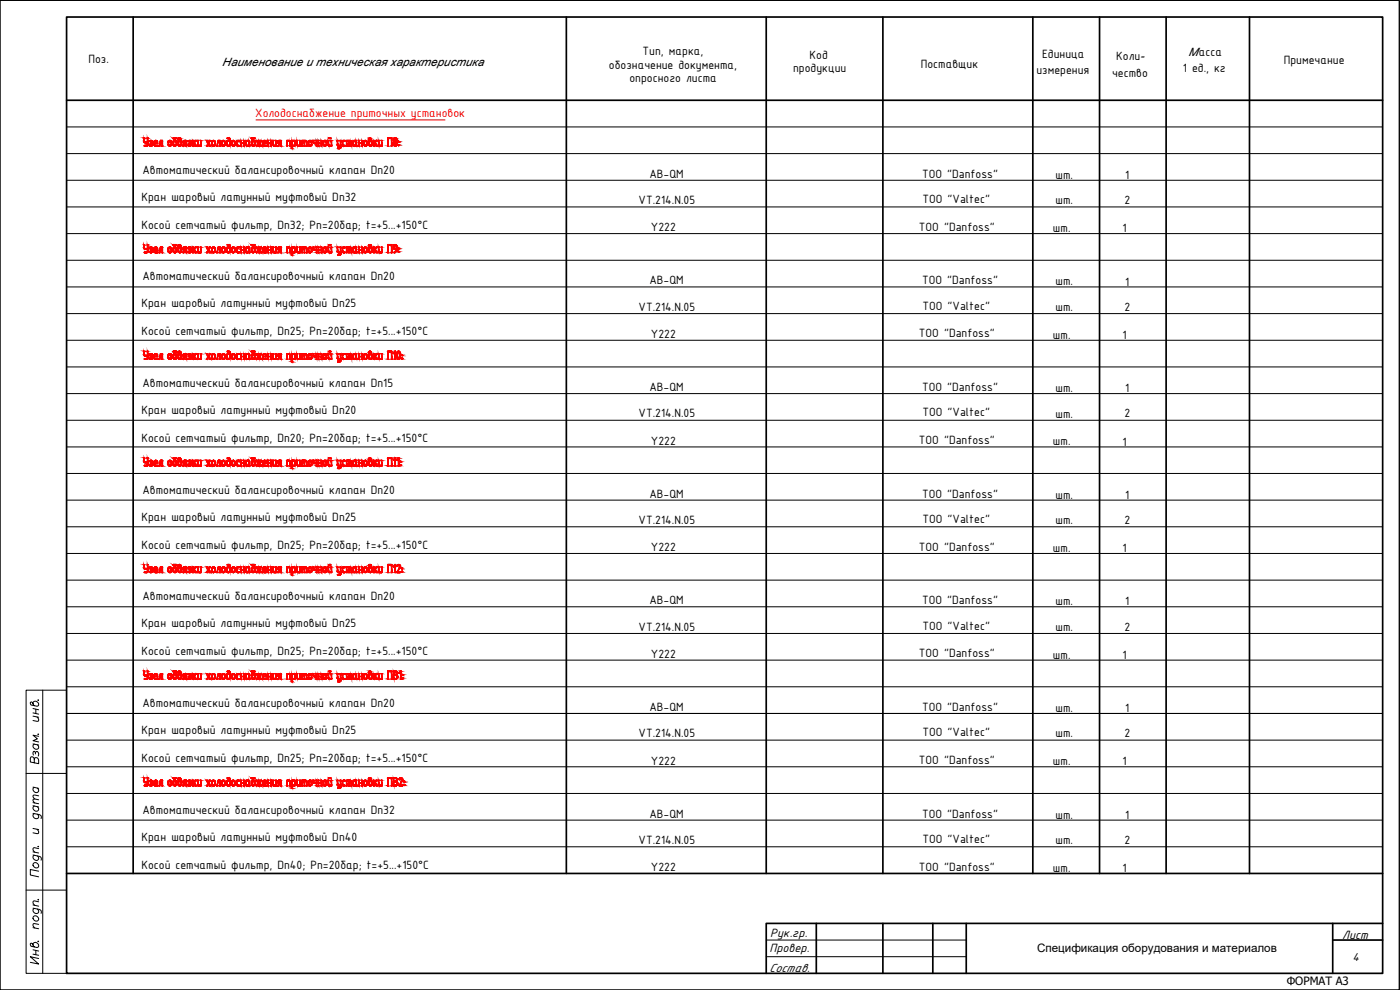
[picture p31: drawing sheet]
<svg xmlns="http://www.w3.org/2000/svg" width="420mm" height="297mm" viewBox="0 0 420 297" stroke-linecap="round" stroke-linejoin="round" font-family="sans-serif">
<defs><g id="words">
<g font-size="3.9">
<text x="192.9" y="16.4">Тип, марка,</text>
<text x="243" y="17.7">Код</text>
<text x="312.8" y="17.3">Единица</text>
<text x="335" y="17.9">Коли-</text>
<text x="26.5" y="18.8">Поз.</text>
<text x="182.8" y="20.6">обозначение документа,</text>
<text x="238" y="21.6">продукции</text>
<text x="276.3" y="20.3">Поставщик</text>
<text x="311.1" y="22.3">измерения</text>
<text x="333.8" y="23.1">чество</text>
<text x="355" y="21.7">1 ед., кг</text>
<text x="385.3" y="19.1">Примечание</text>
<text x="188.9" y="24.8">опросного листа</text>
<text x="42.8" y="52.1">Автоматический балансировочный клапан Dn20</text>
<text x="194.9" y="53.3">AB-QM</text>
<text x="276.8" y="53.3">ТОО &quot;Danfoss&quot;</text>
<text x="316.8" y="53.6">шт.</text>
<text x="337.7" y="53.7">1</text>
<text x="42.5" y="60.2">Кран шаровый латунный муфтовый Dn32</text>
<text x="191.6" y="61.2">VT.214.N.05</text>
<text x="276.9" y="60.9">ТОО &quot;Valtec&quot;</text>
<text x="316.8" y="61.3">шт.</text>
<text x="337.4" y="61.3">2</text>
<text x="42.4" y="68.6">Косой сетчатый фильтр, Dn32; Pn=20бар; t=+5...+150°C</text>
<text x="195.4" y="69.4">Y222</text>
<text x="275.8" y="69.3">ТОО &quot;Danfoss&quot;</text>
<text x="316" y="69.6">шт.</text>
<text x="336.9" y="69.7">1</text>
<text x="42.8" y="84.1">Автоматический балансировочный клапан Dn20</text>
<text x="194.9" y="85.3">AB-QM</text>
<text x="276.8" y="85.3">ТОО &quot;Danfoss&quot;</text>
<text x="316.8" y="85.6">шт.</text>
<text x="337.7" y="85.7">1</text>
<text x="42.5" y="92.2">Кран шаровый латунный муфтовый Dn25</text>
<text x="191.6" y="93.2">VT.214.N.05</text>
<text x="276.9" y="92.9">ТОО &quot;Valtec&quot;</text>
<text x="316.8" y="93.3">шт.</text>
<text x="337.4" y="93.3">2</text>
<text x="42.4" y="100.6">Косой сетчатый фильтр, Dn25; Pn=20бар; t=+5...+150°C</text>
<text x="195.4" y="101.4">Y222</text>
<text x="275.8" y="101.2">ТОО &quot;Danfoss&quot;</text>
<text x="316" y="101.6">шт.</text>
<text x="336.9" y="101.7">1</text>
<text x="42.8" y="116.1">Автоматический балансировочный клапан Dn15</text>
<text x="194.9" y="117.3">AB-QM</text>
<text x="276.8" y="117.3">ТОО &quot;Danfoss&quot;</text>
<text x="316.8" y="117.6">шт.</text>
<text x="337.7" y="117.7">1</text>
<text x="42.5" y="124.2">Кран шаровый латунный муфтовый Dn20</text>
<text x="191.6" y="125.3">VT.214.N.05</text>
<text x="276.9" y="125">ТОО &quot;Valtec&quot;</text>
<text x="316.8" y="125.3">шт.</text>
<text x="337.4" y="125.3">2</text>
<text x="42.4" y="132.6">Косой сетчатый фильтр, Dn20; Pn=20бар; t=+5...+150°C</text>
<text x="195.4" y="133.4">Y222</text>
<text x="275.8" y="133.3">ТОО &quot;Danfoss&quot;</text>
<text x="316" y="133.6">шт.</text>
<text x="336.9" y="133.7">1</text>
<text x="42.8" y="148.2">Автоматический балансировочный клапан Dn20</text>
<text x="194.9" y="149.3">AB-QM</text>
<text x="276.8" y="149.3">ТОО &quot;Danfoss&quot;</text>
<text x="316.8" y="149.6">шт.</text>
<text x="337.7" y="149.7">1</text>
<text x="42.5" y="156.2">Кран шаровый латунный муфтовый Dn25</text>
<text x="191.6" y="157.3">VT.214.N.05</text>
<text x="276.9" y="157">ТОО &quot;Valtec&quot;</text>
<text x="316.8" y="157.3">шт.</text>
<text x="337.4" y="157.3">2</text>
<text x="42.4" y="164.6">Косой сетчатый фильтр, Dn25; Pn=20бар; t=+5...+150°C</text>
<text x="195.4" y="165.4">Y222</text>
<text x="275.8" y="165.3">ТОО &quot;Danfoss&quot;</text>
<text x="316" y="165.6">шт.</text>
<text x="336.9" y="165.6">1</text>
<text x="42.8" y="180.1">Автоматический балансировочный клапан Dn20</text>
<text x="194.9" y="181.3">AB-QM</text>
<text x="276.8" y="181.3">ТОО &quot;Danfoss&quot;</text>
<text x="316.8" y="181.6">шт.</text>
<text x="337.7" y="181.6">1</text>
<text x="42.5" y="188.2">Кран шаровый латунный муфтовый Dn25</text>
<text x="191.6" y="189.3">VT.214.N.05</text>
<text x="276.9" y="189">ТОО &quot;Valtec&quot;</text>
<text x="316.8" y="189.3">шт.</text>
<text x="337.4" y="189.3">2</text>
<text x="42.4" y="196.6">Косой сетчатый фильтр, Dn25; Pn=20бар; t=+5...+150°C</text>
<text x="195.4" y="197.4">Y222</text>
<text x="275.8" y="197.3">ТОО &quot;Danfoss&quot;</text>
<text x="316" y="197.6">шт.</text>
<text x="336.9" y="197.6">1</text>
<text x="42.8" y="212.1">Автоматический балансировочный клапан Dn20</text>
<text x="194.9" y="213.3">AB-QM</text>
<text x="276.8" y="213.3">ТОО &quot;Danfoss&quot;</text>
<text x="316.8" y="213.6">шт.</text>
<text x="337.7" y="213.6">1</text>
<text x="42.5" y="220.2">Кран шаровый латунный муфтовый Dn25</text>
<text x="191.6" y="221.2">VT.214.N.05</text>
<text x="276.9" y="220.9">ТОО &quot;Valtec&quot;</text>
<text x="316.8" y="221.3">шт.</text>
<text x="337.4" y="221.3">2</text>
<text x="42.4" y="228.6">Косой сетчатый фильтр, Dn25; Pn=20бар; t=+5...+150°C</text>
<text x="195.4" y="229.4">Y222</text>
<text x="275.8" y="229.3">ТОО &quot;Danfoss&quot;</text>
<text x="316" y="229.6">шт.</text>
<text x="336.9" y="229.6">1</text>
<text x="42.8" y="244.1">Автоматический балансировочный клапан Dn32</text>
<text x="194.9" y="245.3">AB-QM</text>
<text x="276.8" y="245.3">ТОО &quot;Danfoss&quot;</text>
<text x="316.8" y="245.6">шт.</text>
<text x="337.7" y="245.6">1</text>
<text x="42.5" y="252.3">Кран шаровый латунный муфтовый Dn40</text>
<text x="191.6" y="253.2">VT.214.N.05</text>
<text x="276.9" y="252.9">ТОО &quot;Valtec&quot;</text>
<text x="316.8" y="253.3">шт.</text>
<text x="337.4" y="253.3">2</text>
<text x="42.4" y="260.6">Косой сетчатый фильтр, Dn40; Pn=20бар; t=+5...+150°C</text>
<text x="195.4" y="261.4">Y222</text>
<text x="275.8" y="261.3">ТОО &quot;Danfoss&quot;</text>
<text x="316" y="261.6">шт.</text>
<text x="336.9" y="261.6">1</text>
<text x="231.1" y="281.1">Рук.гр.</text>
<text x="402.8" y="281.6">Лист</text>
<text x="230.9" y="285.6">Провер.</text>
<text x="230.8" y="291.5">Состав.</text>
</g>
<text font-size="3.9" fill="#f00" x="76.6" y="35.2">Холодоснабжение приточных установок</text>
<text font-size="3.7" x="405.9" y="288.3">4</text>
<g font-size="3.5">
<text x="356.7" y="16.9">Масса</text>
<text x="66.7" y="19.8">Наименование и техническая характеристика</text>
<text x="311.2" y="285.7">Спецификация оборудования и материалов</text>
</g>
<text font-size="3.4" x="386.2" y="295.7">ФОРМАТ А3</text>
</g></defs>
<!-- layer: PDF _0 -->
<g fill="#f00" stroke="#f00" stroke-width=".3">
<path d="M44.2 41.4h.2z"/>
<path d="M43.3 42.7h1.1z"/>
<path d="M43.3 42.8h1.1z"/>
<path d="M43.4 42.8h1z"/>
<path d="M44.2 43.5h.2z"/>
<path d="M44.8 42.3h.9z"/>
<path d="M44.8 42.4h.2z"/>
<path d="M45.6 42.5h.2z"/>
<path d="M45.1 43h.6z"/>
<path d="M44.8 43.7h.9z"/>
<path d="M45 43.8h.6z"/>
<path d="M46.4 42.2h.7z"/>
<path d="M46.2 43.5h.3z"/>
<path d="M46.4 43.8h.9z"/>
<path d="M48.2 42.1h.6z"/>
<path d="M48.6 43.8h.2z"/>
<path d="M50.5 42.4h.3z"/>
<path d="M52 41.4h1z"/>
<path d="M51.9 41.4h1.1z"/>
<path d="M52.2 42.2h.6z"/>
<path d="M52 43.6h.9z"/>
<path d="M52.1 43.7h.7z"/>
<path d="M52.2 43.8h.6z"/>
<path d="M53.6 41.5h.5z"/>
<path d="M53.6 41.5h.6z"/>
<path d="M54 42.1h.3z"/>
<path d="M53.9 42.1h.3z"/>
<path d="M54.3 42.7h.2z"/>
<path d="M53.5 43.6h.9z"/>
<path d="M53.6 43.8h.7z"/>
<path d="M55.1 42.2h.9z"/>
<path d="M55 42.3h1z"/>
<path d="M55 43h1z"/>
<path d="M55.8 43.8h.2z"/>
<path d="M54.9 43.8h.2z"/>
<path d="M56.6 42.2h.6z"/>
<path d="M57.1 42.8h.3z"/>
<path d="M56.8 42.9h.5z"/>
<path d="M56.5 43.8h.7z"/>
<path d="M58.7 42.1h.1z"/>
<path d="M58.6 43.7h.3z"/>
<path d="M59.3 42.1h.1z"/>
<path d="M59.5 43.8h.9z"/>
<path d="M62.9 42.1h.2z"/>
<path d="M62 42.1h.2z"/>
<path d="M62.1 43.8h.1z"/>
<path d="M62.9 43.8h.2z"/>
<path d="M63.8 42.2h.6z"/>
<path d="M64.4 43.4h.2z"/>
<path d="M63.8 43.8h.5z"/>
<path d="M65.5 42.1h.6z"/>
<path d="M65.9 43.8h.2z"/>
<path d="M66.6 43.6h.9z"/>
<path d="M68.2 41.6h.8z"/>
<path d="M68.8 41.8h.3z"/>
<path d="M68.1 43.8h.8z"/>
<path d="M69.6 43.6h.8z"/>
<path d="M71.2 42.2h.6z"/>
<path d="M71.1 42.2h.7z"/>
<path d="M71.1 42.3h.7z"/>
<path d="M71 43.5h.2z"/>
<path d="M71.2 43.8h.6z"/>
<path d="M73.2 43.8h.1z"/>
<path d="M73.9 42.2h.9z"/>
<path d="M73.8 42.3h1z"/>
<path d="M75.5 41.4h1z"/>
<path d="M75.7 42.2h.6z"/>
<path d="M75.6 42.2h.7z"/>
<path d="M75.5 43.6h.9z"/>
<path d="M75.6 43.8h.7z"/>
<path d="M77.6 42.1h.2z"/>
<path d="M79 42.3h.8z"/>
<path d="M78.9 43.6h.3z"/>
<path d="M78.9 43.7h1.1z"/>
<path d="M79 43.8h1z"/>
<path d="M80.3 42.1h.2z"/>
<path d="M81.3 43.8h.1z"/>
<path d="M81.8 43.5h.3z"/>
<path d="M82 43.8h.9z"/>
<path d="M83.5 42.2h1z"/>
<path d="M83.4 42.3h1.1z"/>
<path d="M83.5 43h1z"/>
<path d="M84.2 43.8h.2z"/>
<path d="M86.9 42.5h.3z"/>
<path d="M87 43.8h.2z"/>
<path d="M86.1 43.8h.2z"/>
<path d="M88.4 43.5h.2z"/>
<path d="M87.6 44.6h.2z"/>
<path d="M89.1 43.7h1.1z"/>
<path d="M89.2 43.8h1z"/>
<path d="M92.7 42.3h.7z"/>
<path d="M92.5 42.7h.2z"/>
<path d="M92.6 43.6h.9z"/>
<path d="M92.7 43.8h.6z"/>
<path d="M94.1 43h1z"/>
<path d="M94.2 43.1h.9z"/>
<path d="M94.9 43.8h.2z"/>
<path d="M96.4 43.8h.2z"/>
<path d="M97.2 42.2h.6z"/>
<path d="M97 42.4h.3z"/>
<path d="M97.8 43.4h.2z"/>
<path d="M99.4 42.1h.1z"/>
<path d="M98.5 43.7h1.1z"/>
<path d="M98.6 43.7h1z"/>
<path d="M98.6 43.8h1z"/>
<path d="M101.3 43.7h1z"/>
<path d="M101.3 43.8h1z"/>
<path d="M102.1 44.1h.2z"/>
<path d="M102 44.3h.3z"/>
<path d="M101.3 44.6h.8z"/>
<path d="M102.7 43.6h.3z"/>
<path d="M102.8 43.8h.8z"/>
<path d="M105.2 42.5h.3z"/>
<path d="M105.3 43.8h.2z"/>
<path d="M104.6 43.8h.2z"/>
<path d="M104 43.8h.1z"/>
<path d="M106 42.2h1z"/>
<path d="M106 42.3h1z"/>
<path d="M106 43.7h1.2z"/>
<path d="M107.6 42.1h.2z"/>
<path d="M108.5 43.8h.2z"/>
<path d="M109.3 42.2h.7z"/>
<path d="M110 43.4h.2z"/>
<path d="M109.4 43.8h.5z"/>
<path d="M111.3 42.4h.3z"/>
<path d="M111.5 43.4h.2z"/>
<path d="M113 42.1h.2z"/>
<path d="M112.9 42.3h.3z"/>
<path d="M112.1 43.8h.2z"/>
<path d="M113.6 43.7h1.1z"/>
<path d="M113.7 43.8h1z"/>
<path d="M117.5 43.8h.1z"/>
<path d="M118.3 41.5h.6z"/>
<path d="M118.2 41.6h.8z"/>
<path d="M118.2 42.4h.8z"/>
<path d="M118.9 43.4h.2z"/>
<path d="M119.5 42.7h.2z"/>
<path d="M119.5 43.7h.2z"/>
<path d="M43.3 74.7h1.1z"/>
<path d="M43.3 74.8h1.1z"/>
<path d="M43.4 74.8h1z"/>
<path d="M44.2 75.6h.2z"/>
<path d="M43.3 75.7h1z"/>
<path d="M45.1 74.2h.5z"/>
<path d="M45 74.2h.6z"/>
<path d="M44.8 74.4h.2z"/>
<path d="M45.6 74.8h.2z"/>
<path d="M45.5 74.8h.3z"/>
<path d="M45.2 75.1h.6z"/>
<path d="M44.8 75.7h.9z"/>
<path d="M44.9 75.8h.7z"/>
<path d="M46.2 75.6h.3z"/>
<path d="M46.4 75.8h.9z"/>
<path d="M48.2 74.2h.6z"/>
<path d="M47.7 75.8h.2z"/>
<path d="M51.9 73.4h1.1z"/>
<path d="M52.3 74.2h.4z"/>
<path d="M52.2 74.2h.6z"/>
<path d="M52 75.6h.9z"/>
<path d="M52.1 75.7h.7z"/>
<path d="M52.2 75.8h.6z"/>
<path d="M53.6 73.4h.5z"/>
<path d="M54.3 75.3h.2z"/>
<path d="M53.5 75.6h.9z"/>
<path d="M53.6 75.8h.7z"/>
<path d="M55.1 74.2h.9z"/>
<path d="M55 74.3h1z"/>
<path d="M54.9 74.4h.3z"/>
<path d="M55 75h1z"/>
<path d="M56.4 74.3h.9z"/>
<path d="M57.1 74.8h.3z"/>
<path d="M56.8 75.1h.5z"/>
<path d="M57.1 75.3h.3z"/>
<path d="M57.2 75.4h.2z"/>
<path d="M56.5 75.8h.7z"/>
<path d="M59.3 74.2h.1z"/>
<path d="M59.3 75.6h.3z"/>
<path d="M59.3 75.6h1.1z"/>
<path d="M59.5 75.8h.9z"/>
<path d="M62.9 74.2h.2z"/>
<path d="M62 74.2h.2z"/>
<path d="M65.5 74.2h.6z"/>
<path d="M65 75.8h.2z"/>
<path d="M66.7 74.2h.7z"/>
<path d="M66.6 75.6h.9z"/>
<path d="M68.2 73.6h.8z"/>
<path d="M68.7 73.6h.3z"/>
<path d="M68.8 73.8h.3z"/>
<path d="M68 75.6h1z"/>
<path d="M68.1 75.8h.8z"/>
<path d="M69.9 74.1h.2z"/>
<path d="M69.6 75.6h.8z"/>
<path d="M71.2 74.2h.6z"/>
<path d="M71.1 74.2h.7z"/>
<path d="M71.1 74.3h.7z"/>
<path d="M71 75.6h.2z"/>
<path d="M73.9 74.2h.9z"/>
<path d="M73.8 74.3h1z"/>
<path d="M74.8 75.8h.2z"/>
<path d="M75.8 74.2h.4z"/>
<path d="M75.7 74.2h.6z"/>
<path d="M75.6 74.2h.7z"/>
<path d="M75.5 75.6h.9z"/>
<path d="M75.6 75.8h.7z"/>
<path d="M77.6 74.2h.2z"/>
<path d="M79 74.3h.8z"/>
<path d="M78.9 74.7h.2z"/>
<path d="M78.9 75.7h1.1z"/>
<path d="M79 75.8h1z"/>
<path d="M81.8 75.6h.3z"/>
<path d="M81.9 75.6h1z"/>
<path d="M82 75.8h.9z"/>
<path d="M83.5 74.2h1z"/>
<path d="M83.4 74.3h1.1z"/>
<path d="M83.5 75h1z"/>
<path d="M83.4 75.8h.1z"/>
<path d="M86.9 74.5h.3z"/>
<path d="M88.4 74.5h.2z"/>
<path d="M88.5 75.4h.2z"/>
<path d="M88.4 75.5h.2z"/>
<path d="M88.4 75.6h.2z"/>
<path d="M87.6 76.6h.2z"/>
<path d="M90 74.2h.1z"/>
<path d="M89.2 75.8h1z"/>
<path d="M91.8 74.4h.3z"/>
<path d="M91.8 74.5h.3z"/>
<path d="M92.7 74.3h.7z"/>
<path d="M92.6 75.6h.9z"/>
<path d="M92.7 75.8h.6z"/>
<path d="M94.2 75.1h.9z"/>
<path d="M94.9 75.8h.2z"/>
<path d="M98.6 75.7h1z"/>
<path d="M98.6 75.8h1z"/>
<path d="M102.1 74.2h.2z"/>
<path d="M101.3 75.7h1z"/>
<path d="M101.3 75.8h1z"/>
<path d="M101.5 75.8h.8z"/>
<path d="M102.1 76.3h.2z"/>
<path d="M102 76.3h.3z"/>
<path d="M101.3 76.4h.9z"/>
<path d="M101.3 76.6h.8z"/>
<path d="M102.7 75.6h.8z"/>
<path d="M102.8 75.8h.8z"/>
<path d="M105.2 74.5h.3z"/>
<path d="M106 74.2h1z"/>
<path d="M106 74.3h1z"/>
<path d="M106 75.7h1.2z"/>
<path d="M107 75.8h.2z"/>
<path d="M111.2 74h.3z"/>
<path d="M113.7 75.8h1z"/>
<path d="M118.3 73.4h.6z"/>
<path d="M118.2 73.6h.8z"/>
<path d="M118.2 74.7h1z"/>
<path d="M118.3 74.8h.9z"/>
<path d="M118.7 75.4h.3z"/>
<path d="M118.6 75.5h.3z"/>
<path d="M118.5 75.6h.3z"/>
<path d="M118.4 75.6h.4z"/>
<path d="M118.3 75.7h.4z"/>
<path d="M119.5 74.7h.2z"/>
<path d="M119.5 75.4h.2z"/>
<path d="M119.5 75.7h.2z"/>
<path d="M43.3 106.7h1.1z"/>
<path d="M43.3 106.8h1.1z"/>
<path d="M44.2 107.6h.2z"/>
<path d="M43.3 107.7h1z"/>
<path d="M45 106.2h.6z"/>
<path d="M44.8 106.4h.2z"/>
<path d="M45.6 106.7h.2z"/>
<path d="M45.6 106.8h.2z"/>
<path d="M45.5 106.8h.3z"/>
<path d="M45.2 107.1h.6z"/>
<path d="M44.8 107.5h.2z"/>
<path d="M44.8 107.6h.9z"/>
<path d="M44.8 107.7h.9z"/>
<path d="M46.4 107.8h.9z"/>
<path d="M48.2 106.2h.6z"/>
<path d="M48.6 107.8h.2z"/>
<path d="M51.9 105.5h1.1z"/>
<path d="M52.3 106.2h.4z"/>
<path d="M52.2 106.2h.6z"/>
<path d="M52.2 107.8h.6z"/>
<path d="M53.6 105.4h.5z"/>
<path d="M54 106.1h.3z"/>
<path d="M53.8 106.2h.4z"/>
<path d="M54.3 107.3h.2z"/>
<path d="M53.6 107.7h.8z"/>
<path d="M53.6 107.8h.7z"/>
<path d="M55.2 106.2h.8z"/>
<path d="M55.1 106.2h.9z"/>
<path d="M55 106.3h1z"/>
<path d="M55 107h1z"/>
<path d="M55.8 107.8h.2z"/>
<path d="M56.5 106.2h.8z"/>
<path d="M56.4 106.3h.9z"/>
<path d="M57.1 106.8h.3z"/>
<path d="M57.1 107.3h.3z"/>
<path d="M57.2 107.4h.2z"/>
<path d="M59.3 106.2h.1z"/>
<path d="M59.3 107.6h1.1z"/>
<path d="M59.5 107.8h.9z"/>
<path d="M62 106.2h.2z"/>
<path d="M62.9 107.8h.2z"/>
<path d="M65.5 106.2h.6z"/>
<path d="M65.9 107.8h.2z"/>
<path d="M66.6 106.3h.9z"/>
<path d="M66.5 106.6h.2z"/>
<path d="M68.7 105.6h.3z"/>
<path d="M68.8 105.8h.3z"/>
<path d="M68.2 106.2h.9z"/>
<path d="M68 106.6h.2z"/>
<path d="M68.8 107.6h.2z"/>
<path d="M68 107.6h1z"/>
<path d="M70.4 107.3h.2z"/>
<path d="M71.2 106.2h.6z"/>
<path d="M71.1 106.2h.7z"/>
<path d="M71.1 106.3h.7z"/>
<path d="M71 106.3h.8z"/>
<path d="M73.2 107.8h.1z"/>
<path d="M73.9 106.2h.9z"/>
<path d="M73.8 106.3h1z"/>
<path d="M74.5 107.6h.3z"/>
<path d="M75.4 105.5h1.1z"/>
<path d="M75.8 106.2h.4z"/>
<path d="M75.7 106.2h.6z"/>
<path d="M75.6 106.2h.7z"/>
<path d="M75.6 107.7h.8z"/>
<path d="M75.6 107.8h.7z"/>
<path d="M75.7 107.8h.5z"/>
<path d="M77.6 106.2h.2z"/>
<path d="M79.2 106.2h.4z"/>
<path d="M79.1 106.2h.6z"/>
<path d="M79 106.3h.8z"/>
<path d="M78.9 107.7h1.1z"/>
<path d="M79 107.8h1z"/>
<path d="M81.3 107.8h.1z"/>
<path d="M81.9 107.6h1z"/>
<path d="M82 107.8h.9z"/>
<path d="M83.5 106.2h1z"/>
<path d="M83.4 106.3h1.1z"/>
<path d="M83.4 106.9h1.1z"/>
<path d="M83.5 107h1z"/>
<path d="M84.2 107.8h.2z"/>
<path d="M86.9 106.4h.3z"/>
<path d="M86.9 106.5h.3z"/>
<path d="M87 107.8h.2z"/>
<path d="M86.1 107.8h.2z"/>
<path d="M88.3 106.4h.3z"/>
<path d="M88.4 106.5h.2z"/>
<path d="M88.5 107.4h.2z"/>
<path d="M88.4 107.5h.2z"/>
<path d="M88.4 107.6h.2z"/>
<path d="M87.6 108.6h.2z"/>
<path d="M90 106.2h.1z"/>
<path d="M89.2 107.8h1z"/>
<path d="M91.8 106.4h.3z"/>
<path d="M91.8 106.5h.3z"/>
<path d="M92.8 106.2h.5z"/>
<path d="M92.6 106.3h.9z"/>
<path d="M92.6 107.7h.8z"/>
<path d="M92.7 107.8h.6z"/>
<path d="M92.8 107.8h.5z"/>
<path d="M94.2 107h.9z"/>
<path d="M94.9 107.8h.2z"/>
<path d="M96.4 107.8h.2z"/>
<path d="M98.4 107.5h.3z"/>
<path d="M98.6 107.8h1z"/>
<path d="M102.1 106.2h.2z"/>
<path d="M101.2 107.5h.2z"/>
<path d="M101.3 107.8h1z"/>
<path d="M101.5 107.9h.8z"/>
<path d="M102.1 108.3h.2z"/>
<path d="M101.3 108.4h.9z"/>
<path d="M103 106.2h.5z"/>
<path d="M102.7 107.6h.8z"/>
<path d="M102.8 107.8h.8z"/>
<path d="M105.2 106.4h.3z"/>
<path d="M105.2 106.5h.3z"/>
<path d="M105.3 107.8h.2z"/>
<path d="M104.6 107.8h.2z"/>
<path d="M104 107.8h.1z"/>
<path d="M106 106.2h1z"/>
<path d="M106 106.3h1z"/>
<path d="M106.7 107.6h.3z"/>
<path d="M106 107.7h1.2z"/>
<path d="M108.5 107.8h.2z"/>
<path d="M111.2 105.7h.3z"/>
<path d="M111.2 106h.3z"/>
<path d="M111.2 106.1h.2z"/>
<path d="M111.4 106.6h.3z"/>
<path d="M112.1 107.8h.2z"/>
<path d="M113.7 107.8h1z"/>
<path d="M117.5 107.8h.1z"/>
<path d="M118.1 105.9h.3z"/>
<path d="M119.8 105.7h.2z"/>
<path d="M119.8 105.8h.3z"/>
<path d="M119.9 107.2h.2z"/>
<path d="M119.5 107.9h.2z"/>
<path d="M120.6 106.7h.1z"/>
<path d="M120.6 107.4h.1z"/>
<path d="M43.2 138.7h1.2z"/>
<path d="M43.3 138.8h1.1z"/>
<path d="M44.2 139.6h.2z"/>
<path d="M44.1 139.6h.3z"/>
<path d="M45 138.2h.6z"/>
<path d="M44.8 138.4h.2z"/>
<path d="M45.6 138.8h.2z"/>
<path d="M45.2 138.9h.5z"/>
<path d="M45.2 139.1h.6z"/>
<path d="M45.5 139.1h.3z"/>
<path d="M45.6 139.2h.2z"/>
<path d="M44.8 139.6h.9z"/>
<path d="M44.8 139.7h.9z"/>
<path d="M45 139.8h.6z"/>
<path d="M46.2 139.6h1.1z"/>
<path d="M46.3 139.7h1z"/>
<path d="M46.4 139.8h.9z"/>
<path d="M48.2 138.2h.6z"/>
<path d="M48.6 139.8h.2z"/>
<path d="M51.9 137.5h1.1z"/>
<path d="M52.1 138.2h.8z"/>
<path d="M53.6 137.4h.5z"/>
<path d="M53.7 138.2h.6z"/>
<path d="M53.6 139.7h.8z"/>
<path d="M55.1 138.2h.9z"/>
<path d="M54.9 138.8h.3z"/>
<path d="M55.8 139.8h.2z"/>
<path d="M54.9 139.8h.2z"/>
<path d="M58.7 138.2h.1z"/>
<path d="M59.4 139.7h1z"/>
<path d="M62.9 139.8h.2z"/>
<path d="M63.7 139.7h.7z"/>
<path d="M63.8 139.8h.5z"/>
<path d="M65.5 138.2h.6z"/>
<path d="M65.9 139.8h.2z"/>
<path d="M66.6 138.3h.9z"/>
<path d="M68.7 137.6h.3z"/>
<path d="M68.8 137.7h.3z"/>
<path d="M68.2 138.2h.9z"/>
<path d="M68 139.6h1z"/>
<path d="M71.2 138.2h.6z"/>
<path d="M71 138.3h.8z"/>
<path d="M71 139.6h.8z"/>
<path d="M71.1 139.7h.7z"/>
<path d="M73.2 139.8h.1z"/>
<path d="M74 138.2h.8z"/>
<path d="M73.8 139.7h1.3z"/>
<path d="M75.4 137.5h1.1z"/>
<path d="M75.6 138.2h.8z"/>
<path d="M75.4 138.7h.2z"/>
<path d="M76.3 139.3h.2z"/>
<path d="M75.6 139.7h.8z"/>
<path d="M79.1 138.2h.6z"/>
<path d="M79 138.2h.8z"/>
<path d="M79 138.3h.8z"/>
<path d="M80.3 138.1h.2z"/>
<path d="M81.3 139.8h.1z"/>
<path d="M82 139.7h.9z"/>
<path d="M83.6 138.2h.8z"/>
<path d="M83.4 138.9h1.1z"/>
<path d="M83.4 139h1.1z"/>
<path d="M83.5 139h1z"/>
<path d="M84.2 139.8h.2z"/>
<path d="M86.9 138.4h.3z"/>
<path d="M87 139.8h.2z"/>
<path d="M86.1 139.8h.2z"/>
<path d="M88.3 138.4h.3z"/>
<path d="M88.4 139.6h.2z"/>
<path d="M91.8 138.4h.3z"/>
<path d="M92.8 138.2h.5z"/>
<path d="M92.7 138.2h.7z"/>
<path d="M92.6 138.3h.9z"/>
<path d="M93.4 139.3h.2z"/>
<path d="M92.6 139.7h.8z"/>
<path d="M94.9 139.8h.2z"/>
<path d="M96.4 139.8h.2z"/>
<path d="M99.4 138.1h.1z"/>
<path d="M101.2 139.5h.2z"/>
<path d="M101.3 140.4h.9z"/>
<path d="M102.9 138.2h.7z"/>
<path d="M102.7 139.6h.8z"/>
<path d="M104 138.2h1.3z"/>
<path d="M105.2 138.4h.3z"/>
<path d="M105.3 139.8h.2z"/>
<path d="M104.6 139.8h.2z"/>
<path d="M104 139.8h.1z"/>
<path d="M106.1 138.2h.9z"/>
<path d="M107.6 138.1h.2z"/>
<path d="M108.5 139.8h.2z"/>
<path d="M109.3 139.7h.7z"/>
<path d="M109.4 139.8h.5z"/>
<path d="M111.2 137.7h.3z"/>
<path d="M111.2 138h.3z"/>
<path d="M111.2 138.1h.2z"/>
<path d="M110.9 138.2h.5z"/>
<path d="M113 138.2h.2z"/>
<path d="M112.9 139.8h.3z"/>
<path d="M112.1 139.8h.2z"/>
<path d="M117.5 139.8h.1z"/>
<path d="M118.1 137.9h.3z"/>
<path d="M118.1 138.1h.1z"/>
<path d="M119.1 138.1h.2z"/>
<path d="M119.5 139.8h.2z"/>
<path d="M120.1 138.7h.2z"/>
<path d="M120.1 139.7h.2z"/>
<path d="M44.2 169.4h.2z"/>
<path d="M43.3 170.7h1.1z"/>
<path d="M43.3 170.8h1.1z"/>
<path d="M43.4 170.8h1z"/>
<path d="M44.2 171.5h.2z"/>
<path d="M43.3 171.6h1z"/>
<path d="M44.8 170.3h.9z"/>
<path d="M44.8 170.4h.2z"/>
<path d="M45.6 170.5h.2z"/>
<path d="M45.1 171h.6z"/>
<path d="M45.6 171.4h.2z"/>
<path d="M44.8 171.7h.9z"/>
<path d="M45 171.8h.6z"/>
<path d="M46.4 170.2h.7z"/>
<path d="M46.2 171.5h.3z"/>
<path d="M46.4 171.7h.9z"/>
<path d="M46.4 171.8h.9z"/>
<path d="M48.2 170.1h.6z"/>
<path d="M48.6 171.8h.2z"/>
<path d="M50.5 170.6h.2z"/>
<path d="M51.9 169.4h1.1z"/>
<path d="M52.2 170.2h.6z"/>
<path d="M52 171.6h.9z"/>
<path d="M52.1 171.7h.7z"/>
<path d="M52.2 171.7h.6z"/>
<path d="M53.6 169.4h.5z"/>
<path d="M53.6 169.5h.6z"/>
<path d="M54 170h.3z"/>
<path d="M53.9 170.1h.3z"/>
<path d="M54.3 170.6h.2z"/>
<path d="M53.5 171.6h.9z"/>
<path d="M53.6 171.7h.7z"/>
<path d="M55.1 170.2h.9z"/>
<path d="M55 170.3h1z"/>
<path d="M55 170.9h1z"/>
<path d="M55 171h1z"/>
<path d="M55.8 171.8h.2z"/>
<path d="M54.9 171.8h.2z"/>
<path d="M56.6 170.2h.6z"/>
<path d="M57.1 170.8h.3z"/>
<path d="M56.8 170.9h.5z"/>
<path d="M56.4 171.6h.9z"/>
<path d="M56.5 171.7h.7z"/>
<path d="M58.6 171.7h.3z"/>
<path d="M59.3 170.1h.1z"/>
<path d="M59.5 171.8h.9z"/>
<path d="M62.9 170.1h.2z"/>
<path d="M62 170.1h.2z"/>
<path d="M62.9 171.8h.2z"/>
<path d="M63.8 170.2h.6z"/>
<path d="M64.4 171.4h.2z"/>
<path d="M63.8 171.8h.5z"/>
<path d="M65.5 170.1h.6z"/>
<path d="M65.9 171.8h.2z"/>
<path d="M66.6 171.6h.9z"/>
<path d="M68.2 169.6h.8z"/>
<path d="M68.8 169.7h.3z"/>
<path d="M68.1 171.7h.8z"/>
<path d="M69.6 171.6h.8z"/>
<path d="M71.2 170.2h.6z"/>
<path d="M71.1 170.2h.7z"/>
<path d="M71.1 170.3h.7z"/>
<path d="M71 171.5h.2z"/>
<path d="M71.2 171.8h.6z"/>
<path d="M73.2 171.8h.1z"/>
<path d="M73.9 170.2h.9z"/>
<path d="M73.8 170.3h1z"/>
<path d="M75.7 170.2h.6z"/>
<path d="M75.6 170.2h.7z"/>
<path d="M75.6 170.3h.8z"/>
<path d="M75.5 171.6h.9z"/>
<path d="M75.6 171.7h.7z"/>
<path d="M77.6 170.1h.2z"/>
<path d="M79 170.3h.8z"/>
<path d="M78.9 171.6h.3z"/>
<path d="M78.9 171.6h1.1z"/>
<path d="M79 171.7h1z"/>
<path d="M81.3 171.8h.1z"/>
<path d="M81.8 171.5h.3z"/>
<path d="M82 171.8h.9z"/>
<path d="M83.5 170.2h1z"/>
<path d="M83.4 170.3h1.1z"/>
<path d="M83.5 171h1z"/>
<path d="M84.2 171.8h.2z"/>
<path d="M86.9 170.5h.3z"/>
<path d="M87 171.8h.2z"/>
<path d="M86.1 171.8h.2z"/>
<path d="M88.4 170.6h.3z"/>
<path d="M88.4 171.5h.2z"/>
<path d="M87.6 172.5h.2z"/>
<path d="M89.1 171.6h1.1z"/>
<path d="M89.2 171.7h1z"/>
<path d="M91.9 170.6h.2z"/>
<path d="M92.7 170.3h.7z"/>
<path d="M92.5 170.7h.2z"/>
<path d="M92.6 171.6h.9z"/>
<path d="M92.7 171.7h.6z"/>
<path d="M94.1 170.9h1z"/>
<path d="M94.1 171h1z"/>
<path d="M94.2 171.1h.9z"/>
<path d="M94.9 171.8h.2z"/>
<path d="M96.4 171.8h.2z"/>
<path d="M97.2 170.2h.6z"/>
<path d="M97.8 171.4h.2z"/>
<path d="M98.5 171.6h1.1z"/>
<path d="M98.6 171.7h1z"/>
<path d="M102.1 170.1h.2z"/>
<path d="M101.3 171.6h1z"/>
<path d="M101.3 171.7h1z"/>
<path d="M102.1 172.1h.2z"/>
<path d="M102 172.3h.3z"/>
<path d="M101.3 172.5h.8z"/>
<path d="M102.7 171.6h.3z"/>
<path d="M102.8 171.7h.8z"/>
<path d="M105.2 170.5h.3z"/>
<path d="M105.3 171.8h.2z"/>
<path d="M104.6 171.8h.2z"/>
<path d="M104 171.8h.1z"/>
<path d="M106 170.2h1z"/>
<path d="M106 170.3h1z"/>
<path d="M106 171.6h1.2z"/>
<path d="M106 171.7h1.2z"/>
<path d="M108.5 171.8h.2z"/>
<path d="M109.3 170.2h.7z"/>
<path d="M110 171.4h.2z"/>
<path d="M109.4 171.8h.5z"/>
<path d="M111 169.4h.1z"/>
<path d="M111.3 170.4h.3z"/>
<path d="M111.5 171.4h.2z"/>
<path d="M112.9 170.3h.3z"/>
<path d="M112.1 171.8h.2z"/>
<path d="M113.6 171.6h1.1z"/>
<path d="M113.7 171.7h1z"/>
<path d="M117.5 171.8h.1z"/>
<path d="M118.5 169.4h.2z"/>
<path d="M118 170h.2z"/>
<path d="M118.1 170h.1z"/>
<path d="M118.5 171.8h.2z"/>
<path d="M119.5 169.4h.2z"/>
<path d="M119.3 169.5h.7z"/>
<path d="M119.2 169.6h.9z"/>
<path d="M119.1 169.9h.2z"/>
<path d="M119.9 170.2h.2z"/>
<path d="M119.1 171.8h1z"/>
<path d="M120.6 171.4h.1z"/>
<path d="M120.6 171.7h.1z"/>
<path d="M43.3 202.7h1.1z"/>
<path d="M43.3 202.8h1.1z"/>
<path d="M43.4 202.8h1z"/>
<path d="M44.2 203.5h.2z"/>
<path d="M43.3 203.7h1z"/>
<path d="M45.1 202.1h.5z"/>
<path d="M44.8 202.4h.2z"/>
<path d="M45.6 202.8h.2z"/>
<path d="M45.5 202.8h.3z"/>
<path d="M45.1 203h.6z"/>
<path d="M44.8 203.7h.9z"/>
<path d="M44.9 203.7h.7z"/>
<path d="M46.2 203.5h.3z"/>
<path d="M46.4 203.7h.9z"/>
<path d="M46.4 203.8h.9z"/>
<path d="M48.2 202.1h.6z"/>
<path d="M47.7 203.8h.2z"/>
<path d="M51.9 201.4h1.1z"/>
<path d="M52.3 202.1h.4z"/>
<path d="M52.2 202.2h.6z"/>
<path d="M52 203.6h.9z"/>
<path d="M52.1 203.7h.7z"/>
<path d="M52.2 203.7h.6z"/>
<path d="M53.6 201.4h.5z"/>
<path d="M53.5 203.6h.9z"/>
<path d="M53.6 203.7h.7z"/>
<path d="M55.1 202.2h.9z"/>
<path d="M55 202.3h1z"/>
<path d="M54.9 202.4h.3z"/>
<path d="M55 202.9h1z"/>
<path d="M55 203h1z"/>
<path d="M56.4 202.3h.9z"/>
<path d="M57.1 202.8h.3z"/>
<path d="M57.1 203.3h.3z"/>
<path d="M57.2 203.4h.2z"/>
<path d="M56.5 203.7h.7z"/>
<path d="M59.3 203.5h.3z"/>
<path d="M59.3 203.6h1.1z"/>
<path d="M59.5 203.8h.9z"/>
<path d="M64.4 203.4h.2z"/>
<path d="M63.8 203.8h.5z"/>
<path d="M65.5 202.1h.6z"/>
<path d="M65 203.8h.2z"/>
<path d="M66.7 202.2h.7z"/>
<path d="M66.6 203.6h.9z"/>
<path d="M68.2 201.6h.8z"/>
<path d="M68.7 201.6h.3z"/>
<path d="M68.8 201.7h.3z"/>
<path d="M68 203.6h1z"/>
<path d="M68.1 203.7h.8z"/>
<path d="M69.9 202.1h.2z"/>
<path d="M69.6 203.6h.8z"/>
<path d="M71.2 202.2h.6z"/>
<path d="M71.1 202.2h.7z"/>
<path d="M71.1 202.3h.7z"/>
<path d="M71 203.5h.2z"/>
<path d="M71.2 203.8h.6z"/>
<path d="M73.9 202.2h.9z"/>
<path d="M73.8 202.3h1z"/>
<path d="M74.8 203.8h.2z"/>
<path d="M75.8 202.1h.4z"/>
<path d="M75.7 202.2h.6z"/>
<path d="M75.6 202.2h.7z"/>
<path d="M75.5 203.6h.9z"/>
<path d="M75.6 203.7h.7z"/>
<path d="M79 202.3h.8z"/>
<path d="M78.9 202.6h.2z"/>
<path d="M78.9 203.6h.3z"/>
<path d="M78.9 203.7h1.1z"/>
<path d="M79 203.7h1z"/>
<path d="M81.8 203.5h.3z"/>
<path d="M81.9 203.6h1z"/>
<path d="M82 203.8h.9z"/>
<path d="M83.5 202.2h1z"/>
<path d="M83.4 202.3h1.1z"/>
<path d="M83.5 203h1z"/>
<path d="M83.4 203.8h.1z"/>
<path d="M86.9 202.5h.3z"/>
<path d="M88.4 202.4h.2z"/>
<path d="M88.5 203.4h.2z"/>
<path d="M88.4 203.5h.2z"/>
<path d="M87.6 204.5h.2z"/>
<path d="M90 202.1h.1z"/>
<path d="M89.2 203.7h1z"/>
<path d="M91.8 202.4h.3z"/>
<path d="M92.7 202.3h.7z"/>
<path d="M92.6 203.6h.9z"/>
<path d="M92.7 203.7h.6z"/>
<path d="M94.1 203h1z"/>
<path d="M94.2 203.1h.9z"/>
<path d="M94.9 203.8h.2z"/>
<path d="M97.8 203.4h.2z"/>
<path d="M98.6 203.7h1z"/>
<path d="M101.3 203.7h1z"/>
<path d="M101.5 203.8h.8z"/>
<path d="M102.1 204.2h.2z"/>
<path d="M102 204.3h.3z"/>
<path d="M101.3 204.4h.9z"/>
<path d="M101.3 204.5h.8z"/>
<path d="M102.7 203.6h.3z"/>
<path d="M102.7 203.6h.8z"/>
<path d="M102.8 203.7h.8z"/>
<path d="M105.2 202.5h.3z"/>
<path d="M106 202.2h1z"/>
<path d="M106 202.3h1z"/>
<path d="M106 203.7h1.2z"/>
<path d="M107 203.8h.2z"/>
<path d="M110 203.4h.2z"/>
<path d="M109.4 203.8h.5z"/>
<path d="M111.2 202h.3z"/>
<path d="M111.5 203.4h.2z"/>
<path d="M113.7 203.7h1z"/>
<path d="M118.8 201.6h.4z"/>
<path d="M119 201.8h.3z"/>
<path d="M119 202.2h.2z"/>
<path d="M118.9 202.3h.3z"/>
<path d="M118.9 202.6h.4z"/>
<path d="M119 202.7h.3z"/>
<path d="M119.1 202.8h.2z"/>
<path d="M119.2 203.1h.2z"/>
<path d="M119 203.4h.3z"/>
<path d="M119.8 202h.1z"/>
<path d="M120.2 203.8h.2z"/>
<path d="M120.8 202.4h.2z"/>
<path d="M120.8 203.7h.2z"/>
<path d="M43.3 234.7h1.1z"/>
<path d="M43.3 234.8h1.1z"/>
<path d="M44.2 235.5h.2z"/>
<path d="M43.3 235.7h1z"/>
<path d="M45 234.2h.6z"/>
<path d="M44.8 234.4h.2z"/>
<path d="M45.6 234.7h.2z"/>
<path d="M45.6 234.8h.2z"/>
<path d="M45.5 234.8h.3z"/>
<path d="M45.2 235.1h.6z"/>
<path d="M45.5 235.1h.3z"/>
<path d="M44.8 235.5h.2z"/>
<path d="M44.8 235.7h.9z"/>
<path d="M47 234.6h.3z"/>
<path d="M46.2 235.5h.3z"/>
<path d="M46.4 235.7h.9z"/>
<path d="M46.4 235.8h.9z"/>
<path d="M48.2 234.1h.6z"/>
<path d="M48.6 235.8h.2z"/>
<path d="M51.3 234.6h.2z"/>
<path d="M50.4 235.4h.3z"/>
<path d="M51.9 233.5h1.1z"/>
<path d="M52.3 234.1h.4z"/>
<path d="M52.2 234.2h.6z"/>
<path d="M52.2 235.7h.6z"/>
<path d="M53.6 233.4h.5z"/>
<path d="M53.5 233.5h.7z"/>
<path d="M54 234h.3z"/>
<path d="M53.8 234.1h.4z"/>
<path d="M54.3 235.3h.2z"/>
<path d="M53.6 235.7h.7z"/>
<path d="M55.2 234.1h.8z"/>
<path d="M55.1 234.2h.9z"/>
<path d="M55 234.3h1z"/>
<path d="M55 235h1z"/>
<path d="M55.2 235.1h.8z"/>
<path d="M55.8 235.8h.2z"/>
<path d="M56.5 234.2h.8z"/>
<path d="M56.4 234.3h.9z"/>
<path d="M57.1 234.8h.3z"/>
<path d="M57.1 235.3h.3z"/>
<path d="M57.2 235.4h.2z"/>
<path d="M59.3 235.5h.3z"/>
<path d="M59.3 235.6h1.1z"/>
<path d="M59.5 235.8h.9z"/>
<path d="M62.9 235.8h.2z"/>
<path d="M64.3 234.6h.3z"/>
<path d="M65.5 234.1h.6z"/>
<path d="M65.9 235.8h.2z"/>
<path d="M66.6 234.3h.9z"/>
<path d="M66.5 234.6h.2z"/>
<path d="M68.7 233.6h.3z"/>
<path d="M68.8 233.8h.3z"/>
<path d="M68.2 234.1h.9z"/>
<path d="M68 234.6h.2z"/>
<path d="M68 235.6h1z"/>
<path d="M70.4 235.3h.2z"/>
<path d="M71.2 234.2h.6z"/>
<path d="M71.1 234.2h.7z"/>
<path d="M71.1 234.3h.7z"/>
<path d="M71 234.3h.8z"/>
<path d="M71 235.5h.2z"/>
<path d="M73.2 235.8h.1z"/>
<path d="M73.9 234.2h.9z"/>
<path d="M73.8 234.3h1z"/>
<path d="M75.4 233.5h1.1z"/>
<path d="M75.8 234.1h.4z"/>
<path d="M75.7 234.2h.6z"/>
<path d="M75.6 234.2h.7z"/>
<path d="M75.6 235.7h.8z"/>
<path d="M75.6 235.7h.7z"/>
<path d="M77.6 234.1h.2z"/>
<path d="M79.2 234.1h.4z"/>
<path d="M79.1 234.2h.6z"/>
<path d="M79 234.3h.8z"/>
<path d="M78.9 235.7h1.1z"/>
<path d="M79 235.7h1z"/>
<path d="M81.3 235.8h.1z"/>
<path d="M81.8 235.5h.3z"/>
<path d="M81.9 235.6h1z"/>
<path d="M82 235.8h.9z"/>
<path d="M83.5 234.2h1z"/>
<path d="M83.4 234.3h1.1z"/>
<path d="M83.5 235h1z"/>
<path d="M83.6 235.1h.9z"/>
<path d="M84.2 235.8h.2z"/>
<path d="M86.9 234.4h.3z"/>
<path d="M86.9 234.5h.3z"/>
<path d="M87 235.8h.2z"/>
<path d="M86.1 235.8h.2z"/>
<path d="M88.3 234.4h.3z"/>
<path d="M88.4 234.4h.2z"/>
<path d="M88.5 235.4h.2z"/>
<path d="M88.4 235.5h.2z"/>
<path d="M87.6 236.5h.2z"/>
<path d="M89.2 235.7h1z"/>
<path d="M91.8 234.4h.3z"/>
<path d="M92.8 234.1h.5z"/>
<path d="M92.8 234.2h.5z"/>
<path d="M92.6 234.3h.9z"/>
<path d="M92.6 235.7h.8z"/>
<path d="M92.7 235.7h.6z"/>
<path d="M94.2 235h.9z"/>
<path d="M94.9 235.8h.2z"/>
<path d="M96.4 235.8h.2z"/>
<path d="M97.8 234.6h.2z"/>
<path d="M98.4 235.4h.3z"/>
<path d="M98.6 235.7h1z"/>
<path d="M102.1 234.1h.2z"/>
<path d="M101.2 235.4h.2z"/>
<path d="M101.3 235.7h1z"/>
<path d="M101.5 235.8h.8z"/>
<path d="M102.1 236.2h.2z"/>
<path d="M101.3 236.4h.9z"/>
<path d="M103 234.1h.5z"/>
<path d="M102.7 235.6h.8z"/>
<path d="M102.8 235.7h.8z"/>
<path d="M105.2 234.4h.3z"/>
<path d="M105.2 234.5h.3z"/>
<path d="M105.3 235.8h.2z"/>
<path d="M104.6 235.8h.2z"/>
<path d="M104 235.8h.1z"/>
<path d="M106 234.2h1z"/>
<path d="M106 234.3h1z"/>
<path d="M106 235.7h1.2z"/>
<path d="M108.5 235.8h.2z"/>
<path d="M109.9 234.6h.3z"/>
<path d="M111.2 233.7h.3z"/>
<path d="M111.2 234h.3z"/>
<path d="M111.2 234h.2z"/>
<path d="M111.4 234.6h.3z"/>
<path d="M112.1 235.8h.2z"/>
<path d="M113.7 235.7h1z"/>
<path d="M117.5 235.8h.1z"/>
<path d="M119 234.2h.2z"/>
<path d="M118.9 234.3h.3z"/>
<path d="M119.2 235.1h.2z"/>
<path d="M119 235.4h.3z"/>
<path d="M119.8 233.9h.1z"/>
<path d="M120.6 234.1h.3z"/>
<path d="M121.2 234.7h.2z"/>
<path d="M121.2 235.4h.2z"/>
<path d="M43.1 41.4h.2zM43.1 41.4h.2z"/>
<path d="M44.2 41.4h.2zM44.2 41.4h.2z"/>
<path d="M43.1 41.4h.2zM43.1 41.4h.2z"/>
<path d="M44.2 41.4h.2zM44.2 41.4h.2z"/>
<path d="M43.1 41.4h.2zM43.1 41.4h.2z"/>
<path d="M44.2 41.4l.2 .1zM44.2 41.4l.2 .1z"/>
<path d="M43.1 41.4l.2 .1zM43.1 41.4l.2 .1z"/>
<path d="M44.2 41.5h.2zM44.2 41.5h.2z"/>
<path d="M43.1 41.5h.2zM43.1 41.5h.2z"/>
<path d="M43.1 41.5l.2 .7v-.7zM43.1 41.5l.2 .7h-.2z"/>
<path d="M43.1 42.2l.2 .1zM43.1 42.2l.2 .1z"/>
<path d="M43.1 42.3h.2zM43.1 42.3h.2zM43.1 42.3h.2zM43.1 42.3h.2z"/>
<path d="M43.1 42.3l.2 .1zM43.1 42.3l.2 .1zM43.1 42.4h.2zM43.1 42.4h.2z"/>
<path d="M43.1 42.4h.2zM43.1 42.4h.2z"/>
<path d="M43.1 42.4h.3zM43.1 42.4h.3z"/>
<path d="M43.1 42.4l.3 .1zM43.1 42.4l.3 .1z"/>
<path d="M43.1 42.5h.3zM43.1 42.5h.3z"/>
<path d="M43.1 42.5h.3zM43.1 42.5h.3z"/>
<path d="M43.1 42.5h.4zM43.1 42.5h.4z"/>
<path d="M43.2 42.5l.3 .1zM43.2 42.5l.3 .1z"/>
<path d="M43.2 42.6h.3zM43.2 42.6h.3z"/>
<path d="M44.2 41.5l.2 1.1v-1.1zM44.2 41.5l.2 1.1h-.2z"/>
<path d="M43.2 42.6h.4zM43.2 42.6h.4z"/>
<path d="M43.2 42.6h1.2zM43.2 42.6h1.2z"/>
<path d="M43.2 42.6l1.2 .1zM43.2 42.6l1.2 .1z"/>
<path d="M43.2 42.7h1.2zM43.2 42.7h1.2zM43.3 42.7h1.1z"/>
<path d="M43.3 42.7h1.1zM43.3 42.7h1.1zM43.3 42.7h1.1z"/>
<path d="M43.3 42.7l1.1 .1zM43.3 42.7l1.1 .1zM43.3 42.8h1.1z"/>
<path d="M43.4 42.8h1zM43.4 42.8h1zM43.4 42.8h1z"/>
<path d="M43.5 42.8l.9 .1zM43.5 42.8l.9 .1z"/>
<path d="M44.2 42.9l.2 .5v-.5zM44.2 42.9l.2 .5h-.2z"/>
<path d="M44.2 43.4h.2zM44.2 43.4h.2zM44.2 43.4h.2zM44.2 43.4h.2z"/>
<path d="M44.2 43.4l.2 .1zM44.2 43.4l.2 .1zM44.2 43.5h.2zM44.2 43.5h.2z"/>
<path d="M44.2 43.5h.2zM44.2 43.5h.2z"/>
<path d="M44.2 43.5h.2zM44.2 43.5h.2zM44.1 43.5h.3z"/>
<path d="M44.1 43.5l.3 .1zM44.1 43.6h.3z"/>
<path d="M44.1 43.6h.3zM44.1 43.6h.3z"/>
<path d="M43.4 43.6h1zM43.4 43.6h1z"/>
<path d="M43.3 43.6h1.1zM43.3 43.6h1.1z"/>
<path d="M43.3 43.6h1.1zM43.3 43.6l1 .1z"/>
<path d="M43.3 43.7h1zM43.3 43.7h1z"/>
<path d="M43.3 43.7h1zM43.3 43.7h1z"/>
<path d="M43.3 43.7l1 .1zM43.3 43.7l1 .1z"/>
<path d="M43.3 43.8h.9zM43.3 43.8h1z"/>
<path d="M43.3 43.8h.9zM43.3 43.8h.9z"/>
<path d="M43.3 43.8h.9zM43.3 43.8h.9z"/>
<path d="M43.3 43.8h.9zM43.3 43.8h.9z"/>
<path d="M43.3 43.8h.8zM43.3 43.8h.9z"/>
<path d="M45.1 42.1h.4zM45.1 42.1h.4z"/>
<path d="M45.1 42.1h.5zM45 42.1h.6z"/>
<path d="M45 42.1l.6 .1zM45 42.2h.6z"/>
<path d="M45 42.2h.6zM45 42.2h.6z"/>
<path d="M45 42.2h.6zM45 42.2h.6z"/>
<path d="M44.9 42.2h.8zM44.9 42.2h.8z"/>
<path d="M44.9 42.2l.8 .1zM44.9 42.2l.8 .1z"/>
<path d="M44.9 42.3h.8zM44.8 42.3h.9z"/>
<path d="M44.8 42.3h.9zM44.8 42.3h.9zM44.8 42.3h.9z"/>
<path d="M44.8 42.3l1 .1zM44.8 42.3l1 .1z"/>
<path d="M45.4 42.4h.4zM45.4 42.4h.4z"/>
<path d="M44.8 42.4h.4zM44.8 42.4h.4z"/>
<path d="M45.4 42.4h.4zM45.4 42.4h.4z"/>
<path d="M44.8 42.4h.3zM44.8 42.4h.3z"/>
<path d="M45.5 42.4h.3zM45.5 42.4h.3z"/>
<path d="M44.8 42.4h.3zM44.8 42.4h.2z"/>
<path d="M45.5 42.4h.3zM45.5 42.4h.3z"/>
<path d="M44.8 42.4h.2zM44.8 42.4h.2z"/>
<path d="M45.6 42.4l.2 .1zM45.6 42.4l.2 .1z"/>
<path d="M45.6 42.5h.2zM45.6 42.5h.2z"/>
<path d="M45.6 42.5h.2zM45.6 42.5h.2zM45.6 42.5h.2z"/>
<path d="M45.6 42.5l.2 .1zM45.6 42.5l.2 .1zM45.6 42.6h.2zM45.6 42.6h.2z"/>
<path d="M45.6 42.6h.2zM45.6 42.6h.2zM45.6 42.6h.2zM45.6 42.6h.2z"/>
<path d="M45.6 42.6l.2 .1zM45.6 42.6l.2 .1z"/>
<path d="M45.6 42.7h.2zM45.6 42.7h.2z"/>
<path d="M45.6 42.7h.2zM45.6 42.7h.2zM45.6 42.7h.2zM45.6 42.7h.2z"/>
<path d="M45.6 42.7l.2 .1zM45.6 42.7l.2 .1zM45.6 42.8h.2zM45.6 42.8h.2z"/>
<path d="M45.5 42.8h.3zM45.5 42.8h.3z"/>
<path d="M45.5 42.8h.3zM45.5 42.8h.3z"/>
<path d="M45.5 42.8l.3 .1zM45.5 42.8l.3 .1z"/>
<path d="M45.2 42.9h.6zM45.2 42.9h.6z"/>
<path d="M45.2 42.9h.6zM45.2 42.9h.6z"/>
<path d="M45.2 42.9h.5zM45.2 42.9h.6z"/>
<path d="M45.2 42.9l.5 .1zM45.1 43h.6z"/>
<path d="M45.1 43h.6zM45.1 43h.6z"/>
<path d="M45.1 43h.6zM45.1 43h.6zM45.1 43h.6zM45.1 43h.6z"/>
<path d="M45.1 43h.6zM45.1 43h.6zM45.1 43h.6z"/>
<path d="M45.2 43l.6 .1zM45.2 43l.6 .1zM45.2 43.1h.6zM45.2 43.1h.6z"/>
<path d="M45.2 43.1h.6zM45.2 43.1h.6z"/>
<path d="M45.5 43.1h.3zM45.5 43.1h.3z"/>
<path d="M45.5 43.1l.3 .1zM45.5 43.1l.3 .1z"/>
<path d="M45.5 43.2h.3zM45.5 43.2h.3z"/>
<path d="M45.6 43.2h.2zM45.6 43.2h.2z"/>
<path d="M45.6 43.2l.2 .1zM45.6 43.2l.2 .1z"/>
<path d="M45.6 43.3h.2zM45.6 43.3h.2z"/>
<path d="M45.6 43.3h.2zM45.6 43.3h.2z"/>
<path d="M45.6 43.3l.2 .1zM45.6 43.3l.2 .1z"/>
<path d="M45.6 43.4h.2zM45.6 43.4h.2zM45.6 43.4h.2zM45.6 43.4h.2z"/>
<path d="M45.6 43.4l.2 .1zM45.6 43.4l.2 .1z"/>
<path d="M45.6 43.5h.2zM45.6 43.5h.2z"/>
<path d="M45.6 43.5h.2zM45.6 43.5h.2z"/>
<path d="M45.6 43.5h.2zM45.6 43.5h.2z"/>
<path d="M44.8 43.5h.2zM44.8 43.5h.2z"/>
<path d="M45.5 43.5h.3zM45.5 43.5h.3z"/>
<path d="M44.8 43.5h.3zM44.8 43.5h.3z"/>
<path d="M45.5 43.5l.3 .1zM45.5 43.6h.3z"/>
<path d="M44.8 43.5l.3 .1zM44.8 43.5l.3 .1z"/>
<path d="M45.5 43.6h.3zM45.4 43.6h.4z"/>
<path d="M44.8 43.6h.3zM44.8 43.6h.3z"/>
<path d="M44.8 43.6h1zM44.8 43.6h1z"/>
<path d="M44.8 43.6h.9zM44.8 43.6h1z"/>
<path d="M44.8 43.6l.9 .1zM44.8 43.6l.9 .1zM44.8 43.7h.9zM44.8 43.7h.9z"/>
<path d="M44.8 43.7h.9zM44.8 43.7h.9zM44.8 43.7h.9z"/>
<path d="M44.9 43.7l.8 .1zM44.9 43.7l.8 .1z"/>
<path d="M44.9 43.8h.8zM44.9 43.8h.7z"/>
<path d="M45 43.8h.6zM45 43.8h.6zM45 43.8h.6z"/>
<path d="M45 43.8h.6zM45 43.8h.5z"/>
<path d="M45.1 43.8h.4zM45.1 43.8h.4z"/>
<path d="M46.6 42.1h.3zM46.6 42.1h.3z"/>
<path d="M46.5 42.1h.5zM46.5 42.1h.5z"/>
<path d="M46.5 42.1l.5 .1zM46.5 42.1l.5 .1z"/>
<path d="M46.5 42.2h.5zM46.4 42.2h.6z"/>
<path d="M46.4 42.2h.7zM46.4 42.2h.7zM46.4 42.2h.7z"/>
<path d="M46.4 42.2l.7 .1zM46.4 42.2l.7 .1z"/>
<path d="M46.4 42.3h.8zM46.4 42.3h.8z"/>
<path d="M46.4 42.3h.8zM46.4 42.3h.8zM46.3 42.3h.9zM46.3 42.3h.9z"/>
<path d="M46.3 42.3l.9 .1zM46.3 42.3l.9 .1z"/>
<path d="M46.8 42.4h.4zM46.8 42.4h.4z"/>
<path d="M46.3 42.4h.4zM46.3 42.4h.4z"/>
<path d="M46.8 42.4h.4zM46.8 42.4h.4z"/>
<path d="M46.3 42.4h.4zM46.3 42.4h.3z"/>
<path d="M46.9 42.4h.3zM46.9 42.4h.3z"/>
<path d="M46.3 42.4h.3zM46.3 42.4h.3z"/>
<path d="M46.9 42.4h.3zM46.9 42.4h.3z"/>
<path d="M46.3 42.4h.3zM46.3 42.4h.2zM46.2 42.4h.3zM46.2 42.4h.3z"/>
<path d="M46.9 42.4l.3 .1zM46.9 42.4l.3 .1z"/>
<path d="M46.2 42.4l.3 .1zM46.2 42.4l.3 .1z"/>
<path d="M47 42.5h.3zM47 42.5h.3z"/>
<path d="M46.2 42.5h.3zM46.2 42.5h.3z"/>
<path d="M47 42.5h.3zM47 42.5h.3z"/>
<path d="M46.2 42.5h.3zM46.2 42.5h.3z"/>
<path d="M47 42.5h.3zM47 42.5h.3z"/>
<path d="M46.2 42.5h.3zM46.2 42.5h.2z"/>
<path d="M47 42.5l.3 .1zM47 42.5l.3 .1z"/>
<path d="M46.2 42.5l.2 .1zM46.2 42.5l.2 .1z"/>
<path d="M47 42.6h.3zM47 42.6h.3z"/>
<path d="M46.2 42.6h.2zM46.2 42.6h.2z"/>
<path d="M47.1 42.6h.2zM47.1 42.6h.2z"/>
<path d="M46.2 42.6h.2zM46.2 42.6h.2z"/>
<path d="M47.1 42.6l.2 .1zM47.1 42.6l.2 .1z"/>
<path d="M46.2 42.6h.2zM46.2 42.6l.2 .1z"/>
<path d="M47.1 42.7h.2zM47.1 42.7h.2z"/>
<path d="M46.2 42.7h.2zM46.2 42.7h.2z"/>
<path d="M47.1 42.7h.2zM47.1 42.7h.2z"/>
<path d="M46.2 42.7h.2zM46.2 42.7h.2zM46.2 42.7h.2zM46.2 42.7h.2z"/>
<path d="M47.1 42.7h.2zM47.1 42.7h.2z"/>
<path d="M46.2 42.7h.2zM46.2 42.7h.2z"/>
<path d="M47.1 42.7l.2 .2zM47.1 42.7l.2 .2z"/>
<path d="M46.2 42.7l.2 .2zM46.2 42.7l.2 .2z"/>
<path d="M46.2 42.9l1.1 .2v-.2zM46.2 42.9l1.1 .2h-1.1z"/>
<path d="M46.2 43.1l.2 .3v-.3zM46.2 43.1l.2 .3h-.2zM46.2 43.4h.2zM46.2 43.4h.2z"/>
<path d="M46.2 43.4h.2zM46.2 43.4h.2zM46.2 43.4h.2zM46.2 43.4h.2z"/>
<path d="M46.2 43.4l.2 .1zM46.2 43.4l.2 .1z"/>
<path d="M46.2 43.5h.2zM46.2 43.5h.2z"/>
<path d="M46.2 43.5h.2zM46.2 43.5h.2z"/>
<path d="M46.2 43.5h.3zM46.2 43.5h.3zM46.2 43.5h.3z"/>
<path d="M46.2 43.5l.3 .1zM46.2 43.5l.3 .1z"/>
<path d="M46.2 43.6h.4zM46.2 43.6h.4z"/>
<path d="M46.2 43.6h1zM46.2 43.6h1z"/>
<path d="M46.2 43.6h1.1zM46.2 43.6h1.1z"/>
<path d="M46.2 43.6l1.1 .1zM46.2 43.6l1.1 .1zM46.3 43.7h1zM46.3 43.7h1z"/>
<path d="M46.3 43.7h1zM46.3 43.7h1zM46.3 43.7h1zM46.3 43.7h1z"/>
<path d="M46.3 43.7l1 .1zM46.3 43.7l1 .1zM46.4 43.8h.9z"/>
<path d="M46.4 43.8h.9zM46.4 43.8h.9zM46.4 43.8h.9z"/>
<path d="M46.4 43.8h.9zM46.4 43.8h.9z"/>
<path d="M46.5 43.8h.8zM46.5 43.8h.7z"/>
<path d="M48.2 42.1h.6zM48.2 42.1h.6zM48.1 42.1h.7z"/>
<path d="M48.1 42.1l.7 .1zM48.1 42.1l.7 .1z"/>
<path d="M48.1 42.2h.7zM48.1 42.2h.7z"/>
<path d="M48.1 42.2h.7zM48.1 42.2h.7z"/>
<path d="M48.1 42.2l.7 .2zM48.1 42.2l.7 .2z"/>
<path d="M48.1 42.4l-.2 1.3 .4-1.3zM48.1 42.4l-.2 1.3h-.2z"/>
<path d="M48.6 42.4l.2 1.3v-1.3zM48.6 42.4l.2 1.3h-.2z"/>
<path d="M47.7 43.7h.2zM47.7 43.7h.2z"/>
<path d="M48.6 43.7l.2 .1zM48.6 43.7l.2 .1z"/>
<path d="M47.7 43.7l.2 .1zM47.7 43.7l.2 .1z"/>
<path d="M48.6 43.8h.2zM48.6 43.8h.2z"/>
<path d="M47.7 43.8h.2zM47.7 43.8h.2z"/>
<path d="M48.6 43.8h.2zM48.6 43.8h.2z"/>
<path d="M47.7 43.8h.2zM47.7 43.8h.2z"/>
<path d="M48.6 43.8h.2zM48.6 43.8h.2z"/>
<path d="M47.7 43.8h.2zM47.7 43.8h.1z"/>
<path d="M50.8 42.1h.3zM50.8 42.1h.3z"/>
<path d="M50.8 42.1h.4zM50.8 42.1h.4z"/>
<path d="M50.8 42.1l.5 .1zM50.7 42.2h.6zM50.7 42.2h.6zM50.7 42.2h.6z"/>
<path d="M50.7 42.2h.6zM50.7 42.2h.6z"/>
<path d="M50.7 42.2h.7zM50.6 42.2h.8z"/>
<path d="M50.6 42.2l.8 .1zM50.6 42.2l.8 .1z"/>
<path d="M50.6 42.3h.8zM50.6 42.3h.8z"/>
<path d="M50.6 42.3h.8zM50.6 42.3h.8z"/>
<path d="M50.6 42.3h.8zM50.5 42.3h.9z"/>
<path d="M50.5 42.3l.9 .1zM50.5 42.3l.9 .1z"/>
<path d="M51 42.4h.4zM51 42.4h.4z"/>
<path d="M50.5 42.4h.5zM50.5 42.4h.4z"/>
<path d="M51.1 42.4h.3zM51.1 42.4h.3z"/>
<path d="M50.5 42.4h.4zM50.5 42.4h.3z"/>
<path d="M51.1 42.4h.4zM51.1 42.4h.4z"/>
<path d="M50.5 42.4h.3zM50.5 42.4h.3z"/>
<path d="M51.2 42.4h.3zM51.2 42.4h.3z"/>
<path d="M50.5 42.4h.3zM50.5 42.4h.3zM50.5 42.4h.3z"/>
<path d="M51.2 42.4l.3 .1zM51.2 42.4l.3 .1z"/>
<path d="M50.5 42.4l.3 .1zM50.5 42.4l.3 .1z"/>
<path d="M51.2 42.5h.3zM51.2 42.5h.3z"/>
<path d="M50.5 42.5h.2zM50.5 42.5h.3z"/>
<path d="M51.3 42.5h.2zM51.3 42.5h.2z"/>
<path d="M50.5 42.5h.2zM50.5 42.5h.2z"/>
<path d="M51.3 42.5h.2zM51.3 42.5h.2z"/>
<path d="M50.5 42.5h.2zM50.5 42.5h.2z"/>
<path d="M51.3 42.5l.2 .1zM51.3 42.5l.2 .1z"/>
<path d="M50.5 42.5l.2 .1zM50.5 42.5l.2 .1z"/>
<path d="M51.3 42.6h.2zM51.3 42.6h.2z"/>
<path d="M50.5 42.6h.2zM50.5 42.6h.2z"/>
<path d="M51.3 42.6h.3zM51.3 42.6h.3z"/>
<path d="M50.5 42.6h.2zM50.5 42.6h.2z"/>
<path d="M51.3 42.6l.3 .1zM51.3 42.6l.3 .1z"/>
<path d="M50.4 42.6l.3 .1zM50.4 42.6l.3 .1z"/>
<path d="M51.3 42.7h.3zM51.3 42.7h.3z"/>
<path d="M50.4 42.7h.3zM50.4 42.7h.3z"/>
<path d="M51.3 42.7h.3zM51.3 42.7h.3z"/>
<path d="M50.4 42.7h.3zM50.4 42.7h.3zM50.4 42.7h.3zM50.4 42.7h.3z"/>
<path d="M51.3 42.7h.3zM51.3 42.7h.3z"/>
<path d="M50.4 42.7h.3zM50.4 42.7h.2z"/>
<path d="M51.3 42.7l.3 .6v-.6zM51.3 42.7l.3 .6h-.3z"/>
<path d="M50.4 42.7l.2 .6v-.6zM50.4 42.7l.2 .6h-.2z"/>
<path d="M51.3 43.3h.3zM51.3 43.3h.3z"/>
<path d="M51.3 43.3h.3zM51.3 43.3h.3z"/>
<path d="M50.4 43.3h.3zM50.4 43.3h.3z"/>
<path d="M51.3 43.3h.3zM51.3 43.3h.3z"/>
<path d="M50.4 43.3h.3zM50.4 43.3h.3z"/>
<path d="M51.3 43.3h.3zM51.3 43.3h.3z"/>
<path d="M50.4 43.3h.3zM50.4 43.3h.3z"/>
<path d="M51.3 43.3h.3zM51.3 43.3l.2 .1zM51.3 43.4h.2zM51.3 43.4h.2z"/>
<path d="M50.4 43.3l.3 .1zM50.4 43.3l.3 .1z"/>
<path d="M51.3 43.4h.2zM51.3 43.4h.2z"/>
<path d="M50.5 43.4h.2zM50.5 43.4h.2z"/>
<path d="M51.3 43.4h.2zM51.3 43.4h.2z"/>
<path d="M50.5 43.4h.2zM50.5 43.4h.2z"/>
<path d="M51.3 43.4l.2 .1zM51.3 43.4l.2 .1z"/>
<path d="M50.5 43.4l.2 .1zM50.5 43.4l.2 .1z"/>
<path d="M51.3 43.5h.2zM51.3 43.5h.2z"/>
<path d="M50.5 43.5h.2zM50.5 43.5h.2z"/>
<path d="M51.3 43.5h.2zM51.2 43.5h.3z"/>
<path d="M50.5 43.5h.3zM50.5 43.5h.3z"/>
<path d="M51.2 43.5h.3zM51.2 43.5h.3z"/>
<path d="M50.5 43.5h.3zM50.5 43.5h.3z"/>
<path d="M51.2 43.5h.3zM51.2 43.5h.3z"/>
<path d="M50.5 43.5h.3zM50.5 43.5h.3z"/>
<path d="M51.2 43.5h.3zM51.1 43.5h.4z"/>
<path d="M50.5 43.5h.3zM50.5 43.5h.3z"/>
<path d="M51.1 43.5h.4zM51.1 43.5l.3 .1z"/>
<path d="M50.5 43.5l.3 .1zM50.5 43.5l.3 .1z"/>
<path d="M51.1 43.6h.3zM51.1 43.6h.3z"/>
<path d="M50.5 43.6h.4zM50.5 43.6h.4z"/>
<path d="M50.5 43.6h.9zM50.5 43.6h.9z"/>
<path d="M50.5 43.6h.9zM50.5 43.6h.9z"/>
<path d="M50.6 43.6l.8 .1zM50.6 43.6l.8 .1z"/>
<path d="M50.6 43.7h.8zM50.6 43.7h.8zM50.6 43.7h.8zM50.6 43.7h.8z"/>
<path d="M50.6 43.7h.8zM50.6 43.7l.7 .1z"/>
<path d="M50.7 43.8h.6zM50.7 43.8h.6z"/>
<path d="M50.7 43.8h.6zM50.7 43.8h.6z"/>
<path d="M50.7 43.8h.6zM50.7 43.8h.5z"/>
<path d="M50.8 43.8h.4zM50.8 43.8h.3z"/>
<path d="M50.8 43.8h.3zM50.8 43.8h.3z"/>
<path d="M52 41.3l1 .1zM52 41.3l1 .1zM51.9 41.4h1.1z"/>
<path d="M51.9 41.4h1.1zM51.9 41.4h1.1zM51.9 41.4h1.1z"/>
<path d="M51.9 41.4l1.1 .1zM51.9 41.4l1.1 .1zM51.9 41.5h1.1zM51.9 41.5h1.1z"/>
<path d="M51.9 41.5h1.1zM51.9 41.5h1.1z"/>
<path d="M51.9 41.5l1.1 .1zM51.9 41.5l1.1 .1z"/>
<path d="M51.9 41.6h1.1zM51.9 41.6h1.1z"/>
<path d="M51.9 41.6h1.1zM51.9 41.6h1.1z"/>
<path d="M51.9 41.6h1.1zM51.9 41.6h1.1z"/>
<path d="M51.9 41.6l.8 .5-.4-.5zM51.9 41.6l.8 .5h-.2z"/>
<path d="M52.3 42.1h.4zM52.3 42.1h.4z"/>
<path d="M52.3 42.1h.4zM52.2 42.1h.5z"/>
<path d="M52.2 42.1l.6 .1zM52.2 42.1l.6 .1zM52.2 42.2h.6z"/>
<path d="M52.2 42.2h.6zM52.2 42.2h.6zM52.1 42.2h.7z"/>
<path d="M52.1 42.2l.8 .1zM52.1 42.2l.8 .1z"/>
<path d="M52.1 42.3h.8zM52.1 42.3h.8z"/>
<path d="M52.1 42.3h.8zM52 42.3h.9z"/>
<path d="M52 42.3l.9 .1zM52 42.3l.9 .1z"/>
<path d="M52.5 42.4h.4zM52.5 42.4h.4z"/>
<path d="M52 42.4h.5zM52 42.4h.4z"/>
<path d="M52.6 42.4h.4zM52.6 42.4h.4z"/>
<path d="M52 42.4h.4zM52 42.4h.4z"/>
<path d="M52.6 42.4h.4zM52.6 42.4h.4z"/>
<path d="M52 42.4h.3zM52 42.4h.4z"/>
<path d="M52.7 42.4h.3zM52.7 42.4h.3z"/>
<path d="M52 42.4h.3zM52 42.4h.3z"/>
<path d="M52.7 42.4h.3zM52.7 42.4h.3z"/>
<path d="M52 42.4h.3zM51.9 42.4h.4z"/>
<path d="M52.7 42.4l.3 .1zM52.7 42.4l.3 .1z"/>
<path d="M51.9 42.4h.4zM51.9 42.4l.3 .1z"/>
<path d="M52.7 42.5h.3zM52.7 42.5h.3z"/>
<path d="M51.9 42.5h.3zM51.9 42.5h.3z"/>
<path d="M52.7 42.5h.3zM52.7 42.5h.3z"/>
<path d="M51.9 42.5h.3zM51.9 42.5h.3z"/>
<path d="M52.7 42.5h.3zM52.7 42.5h.3z"/>
<path d="M51.9 42.5h.3zM51.9 42.5h.3z"/>
<path d="M52.7 42.5l.3 .1zM52.7 42.5l.3 .1z"/>
<path d="M51.9 42.5l.3 .1zM51.9 42.5l.3 .1z"/>
<path d="M52.8 42.6h.2zM52.8 42.6h.2z"/>
<path d="M51.9 42.6h.3zM51.9 42.6h.3z"/>
<path d="M52.8 42.6h.2zM52.8 42.6h.2zM52.8 42.6h.2zM52.8 42.6h.2z"/>
<path d="M51.9 42.6h.3zM51.9 42.6h.3z"/>
<path d="M51.9 42.6l.3 .1zM51.9 42.6l.3 .1z"/>
<path d="M52.8 42.6l.2 .1zM52.8 42.6l.2 .1z"/>
<path d="M51.9 42.7h.3zM51.9 42.7h.3z"/>
<path d="M52.8 42.7h.2zM52.8 42.7h.2z"/>
<path d="M51.9 42.7h.3zM51.9 42.7h.3z"/>
<path d="M52.8 42.7h.2zM52.8 42.7h.2z"/>
<path d="M51.9 42.7h.3zM51.9 42.7h.3z"/>
<path d="M52.8 42.7h.2zM52.8 42.7h.2z"/>
<path d="M51.9 42.7h.3zM51.9 42.7h.3z"/>
<path d="M52.8 42.7l.2 .6v-.6zM52.8 42.7l.2 .6h-.2z"/>
<path d="M51.9 42.7l.3 .6v-.6zM51.9 42.7l.3 .6h-.3z"/>
<path d="M52.8 43.3h.2zM52.8 43.3h.2z"/>
<path d="M52.8 43.3h.2zM52.8 43.3h.2z"/>
<path d="M51.9 43.3h.3zM51.9 43.3h.3z"/>
<path d="M52.8 43.3h.2zM52.8 43.3h.2z"/>
<path d="M51.9 43.3h.3zM51.9 43.3h.3z"/>
<path d="M52.8 43.3h.2zM52.8 43.3h.2z"/>
<path d="M51.9 43.3h.3zM51.9 43.3h.3z"/>
<path d="M52.8 43.3l.2 .1zM52.8 43.3l.2 .1zM52.8 43.4h.2zM52.8 43.4h.2z"/>
<path d="M51.9 43.3l.3 .1zM51.9 43.3l.3 .1z"/>
<path d="M52.8 43.4h.2zM52.8 43.4h.2z"/>
<path d="M51.9 43.4h.3zM51.9 43.4h.3z"/>
<path d="M52.8 43.4h.2zM52.7 43.4h.3z"/>
<path d="M51.9 43.4h.3zM51.9 43.4h.3z"/>
<path d="M52.7 43.4l.3 .1zM52.7 43.4l.3 .1z"/>
<path d="M51.9 43.4l.3 .1zM51.9 43.4l.3 .1z"/>
<path d="M52.7 43.5h.3zM52.7 43.5h.3z"/>
<path d="M51.9 43.5h.3zM51.9 43.5h.3z"/>
<path d="M52.7 43.5h.3zM52.7 43.5h.3z"/>
<path d="M51.9 43.5h.3zM51.9 43.5h.3z"/>
<path d="M52.7 43.5h.3zM52.7 43.5h.3z"/>
<path d="M52 43.5h.2zM52 43.5h.2z"/>
<path d="M52.7 43.5h.3zM52.7 43.5h.3z"/>
<path d="M52 43.5h.3zM52 43.5h.3z"/>
<path d="M52.7 43.5h.3zM52.6 43.5h.4z"/>
<path d="M52 43.5h.3zM52 43.5h.3z"/>
<path d="M52.6 43.5l.4 .1zM52.6 43.5l.4 .1z"/>
<path d="M52 43.5l.4 .1zM52 43.5l.4 .1z"/>
<path d="M52.6 43.6h.4zM52.6 43.6h.3z"/>
<path d="M52 43.6h.4zM52 43.6h.4z"/>
<path d="M52 43.6h.9zM52 43.6h.9zM52 43.6h.9z"/>
<path d="M52.1 43.6h.8zM52.1 43.6l.8 .1z"/>
<path d="M52.1 43.7h.8zM52.1 43.7h.7zM52.1 43.7h.7z"/>
<path d="M52.2 43.7h.6zM52.2 43.7l.6 .1zM52.2 43.8h.6z"/>
<path d="M52.2 43.8h.6zM52.2 43.8h.5z"/>
<path d="M52.2 43.8h.5zM52.2 43.8h.5z"/>
<path d="M52.3 43.8h.4zM52.3 43.8h.4z"/>
<path d="M52.3 43.8h.3zM52.3 43.8h.3z"/>
<path d="M53.8 41.3l.2 .1zM53.8 41.4h.2z"/>
<path d="M53.7 41.4h.3zM53.7 41.4h.3z"/>
<path d="M53.7 41.4h.4zM53.7 41.4h.4zM53.6 41.4h.5zM53.6 41.4h.5z"/>
<path d="M53.6 41.4l.5 .1zM53.6 41.4l.5 .1zM53.6 41.5h.5z"/>
<path d="M53.6 41.5h.6zM53.6 41.5h.6zM53.5 41.5h.7z"/>
<path d="M53.5 41.5l.7 .1zM53.5 41.5l.7 .1z"/>
<path d="M53.5 41.6h.7zM53.5 41.6h.7z"/>
<path d="M53.5 41.6h.7zM53.5 41.6h.7zM53.5 41.6h.7zM53.5 41.6h.7z"/>
<path d="M53.9 41.6h.4zM53.9 41.6h.4z"/>
<path d="M53.5 41.6h.3zM53.5 41.6h.3z"/>
<path d="M54 41.6h.3zM54 41.6h.3z"/>
<path d="M53.5 41.6h.3zM53.4 41.6h.3z"/>
<path d="M54 41.6l.3 .1zM54 41.6l.3 .1z"/>
<path d="M53.4 41.6l.3 .1zM53.4 41.6l.3 .1z"/>
<path d="M54 41.7h.3zM54 41.7h.3z"/>
<path d="M54 41.7h.3zM54 41.7h.3z"/>
<path d="M53.4 41.7h.3zM53.4 41.7h.3z"/>
<path d="M54.1 41.7h.2zM54.1 41.7h.2z"/>
<path d="M53.4 41.7h.2zM53.4 41.7h.3z"/>
<path d="M54.1 41.7l.2 .1zM54.1 41.7l.2 .1zM54.1 41.8h.2zM54.1 41.8h.2z"/>
<path d="M53.4 41.7l.2 .1zM53.4 41.7l.2 .1z"/>
<path d="M54.1 41.8h.2zM54.1 41.8h.2zM54.1 41.8h.2zM54.1 41.8h.2z"/>
<path d="M53.4 41.8h.2zM53.4 41.8h.2z"/>
<path d="M54.1 41.8l.2 .1zM54.1 41.8l.2 .1z"/>
<path d="M53.4 41.8l.2 .1zM53.4 41.8l.2 .1z"/>
<path d="M54.1 41.9h.2zM54.1 41.9h.2z"/>
<path d="M53.4 41.9h.2zM53.4 41.9h.2z"/>
<path d="M54.1 41.9h.2zM54.1 41.9h.2zM54.1 41.9h.2zM54.1 41.9h.2z"/>
<path d="M54.1 41.9h.2zM54.1 41.9h.2zM54.1 41.9h.2zM54.1 41.9h.2z"/>
<path d="M54.1 41.9l.2 .1zM54.1 41.9l.2 .1z"/>
<path d="M54.1 42h.2zM54.1 42h.2z"/>
<path d="M54.1 42h.2zM54 42h.3z"/>
<path d="M54 42l.3 .1zM54 42l.3 .1zM54 42.1h.3z"/>
<path d="M54 42.1h.3zM54 42.1h.2zM53.9 42.1h.3z"/>
<path d="M53.8 42.1h.4zM53.8 42.1h.4z"/>
<path d="M53.8 42.1h.4zM53.7 42.1h.5z"/>
<path d="M53.7 42.1l.5 .1zM53.7 42.1l.5 .1z"/>
<path d="M53.7 42.2h.6zM53.7 42.2h.6z"/>
<path d="M53.7 42.2h.6zM53.7 42.2h.6z"/>
<path d="M53.6 42.2h.7zM53.6 42.2h.7z"/>
<path d="M53.4 41.9l.2 .3v-.3zM53.4 41.9l.2 .3h-.2z"/>
<path d="M53.4 42.2l1 .1zM53.4 42.2l1 .1zM53.4 42.3h1zM53.4 42.3h1z"/>
<path d="M53.4 42.3h1zM53.4 42.3h1z"/>
<path d="M53.4 42.3l1 .1zM53.4 42.3l1 .1z"/>
<path d="M54 42.4h.4zM54 42.4h.4z"/>
<path d="M53.4 42.4h.5zM53.4 42.4h.5z"/>
<path d="M54.1 42.4h.3zM54.1 42.4h.3z"/>
<path d="M53.4 42.4h.4zM53.4 42.4h.4z"/>
<path d="M54.1 42.4h.3zM54.1 42.4h.3z"/>
<path d="M53.4 42.4h.4zM53.4 42.4h.4z"/>
<path d="M54.1 42.4h.3zM54.1 42.4h.3z"/>
<path d="M54.2 42.4h.3zM54.2 42.4h.3z"/>
<path d="M53.4 42.4h.4zM53.4 42.4h.4z"/>
<path d="M54.2 42.4l.3 .1zM54.2 42.4l.3 .1z"/>
<path d="M53.4 42.4h.4zM53.4 42.4l.3 .1z"/>
<path d="M54.2 42.5h.3zM54.2 42.5h.3z"/>
<path d="M53.4 42.5h.3zM53.4 42.5h.3z"/>
<path d="M54.2 42.5h.3zM54.2 42.5h.3z"/>
<path d="M53.4 42.5h.3zM53.4 42.5h.3z"/>
<path d="M54.2 42.5l.3 .1zM54.2 42.5l.3 .1z"/>
<path d="M53.4 42.5l.3 .1zM53.4 42.5l.3 .1z"/>
<path d="M54.3 42.6h.2zM54.3 42.6h.2z"/>
<path d="M53.4 42.6h.2zM53.4 42.6h.3z"/>
<path d="M54.3 42.6h.2zM54.3 42.6h.2zM54.3 42.6h.2zM54.3 42.6h.2z"/>
<path d="M53.4 42.6h.2zM53.4 42.6h.2z"/>
<path d="M54.3 42.6l.2 .1zM54.3 42.6l.2 .1zM54.3 42.7h.2z"/>
<path d="M53.4 42.6l.2 .1zM53.4 42.6l.2 .1z"/>
<path d="M54.3 42.7h.2zM54.3 42.7h.2zM54.3 42.7h.2zM54.3 42.7h.2z"/>
<path d="M53.4 42.7h.2zM53.4 42.7h.2z"/>
<path d="M54.3 42.7h.2zM54.3 42.7h.2z"/>
<path d="M53.4 42.7h.2zM53.4 42.7h.2z"/>
<path d="M54.3 42.7l.2 .6v-.6zM54.3 42.7l.2 .6h-.2z"/>
<path d="M53.4 42.7l.2 .6v-.6zM53.4 42.7l.2 .6h-.2z"/>
<path d="M54.3 43.3h.2zM54.3 43.3h.2z"/>
<path d="M54.3 43.3h.2zM54.3 43.3h.2z"/>
<path d="M53.4 43.3h.2zM53.4 43.3h.2z"/>
<path d="M54.3 43.3h.2zM54.3 43.3h.2z"/>
<path d="M53.4 43.3h.2zM53.4 43.3h.2z"/>
<path d="M54.3 43.3h.2zM54.3 43.3h.2z"/>
<path d="M53.4 43.3h.2zM53.4 43.3h.2z"/>
<path d="M54.3 43.3l.2 .1zM54.3 43.3l.2 .1zM54.3 43.4h.2zM54.3 43.4h.2z"/>
<path d="M53.4 43.3l.2 .1zM53.4 43.3l.2 .1z"/>
<path d="M54.3 43.4h.2zM54.3 43.4h.2z"/>
<path d="M53.4 43.4h.3zM53.4 43.4h.3z"/>
<path d="M54.3 43.4h.2zM54.3 43.4h.2z"/>
<path d="M53.4 43.4h.3zM53.4 43.4h.3z"/>
<path d="M54.3 43.4h.2zM54.2 43.5h.3z"/>
<path d="M53.4 43.4l.3 .1zM53.4 43.4l.3 .1z"/>
<path d="M54.2 43.5h.3zM54.2 43.5h.3z"/>
<path d="M53.4 43.5h.3zM53.4 43.5h.3z"/>
<path d="M54.2 43.5h.3zM54.2 43.5h.3z"/>
<path d="M53.4 43.5h.3zM53.4 43.5h.3z"/>
<path d="M54.2 43.5h.3zM54.2 43.5h.3z"/>
<path d="M53.5 43.5h.2zM53.5 43.5h.2z"/>
<path d="M54.2 43.5h.3zM54.2 43.5h.2z"/>
<path d="M53.5 43.5h.3zM53.5 43.5h.3z"/>
<path d="M54.1 43.5h.3zM54.1 43.5h.3z"/>
<path d="M53.5 43.5h.3zM53.5 43.5h.3z"/>
<path d="M54.1 43.5l.3 .1zM54.1 43.5l.3 .1z"/>
<path d="M53.5 43.5l.3 .1zM53.5 43.5l.3 .1z"/>
<path d="M54.1 43.6h.3zM54.1 43.6h.3z"/>
<path d="M53.5 43.6h.4zM53.5 43.6h.4z"/>
<path d="M53.5 43.6h.9zM53.5 43.6h.9zM53.5 43.6h.9z"/>
<path d="M53.6 43.6h.8zM53.6 43.6l.8 .1z"/>
<path d="M53.6 43.7h.8zM53.6 43.7h.8z"/>
<path d="M53.6 43.7h.8zM53.6 43.7h.7z"/>
<path d="M53.6 43.7h.7zM53.6 43.7l.7 .1zM53.6 43.8h.7z"/>
<path d="M53.7 43.8h.6zM53.7 43.8h.5z"/>
<path d="M53.7 43.8h.5zM53.7 43.8h.5z"/>
<path d="M53.8 43.8h.4zM53.8 43.8h.3z"/>
<path d="M53.8 43.8h.3zM53.8 43.8h.3z"/>
<path d="M55.2 42.1h.8zM55.2 42.1h.8z"/>
<path d="M55.2 42.1h.8zM55.1 42.1h.9z"/>
<path d="M55.1 42.1l.9 .1zM55.1 42.1l.9 .1zM55.1 42.2h.9z"/>
<path d="M55.1 42.2h.9zM55 42.2h1zM55 42.2h1zM55 42.2h1z"/>
<path d="M55 42.2l1 .1zM55 42.2l1 .1zM55 42.3h1z"/>
<path d="M55 42.3h1zM55 42.3h1z"/>
<path d="M55 42.3l1 .1zM55 42.3l1 .1z"/>
<path d="M54.9 42.4h.4zM54.9 42.4h.4z"/>
<path d="M54.9 42.4h.4zM54.9 42.4h.3z"/>
<path d="M54.9 42.4h.3zM54.9 42.4h.3z"/>
<path d="M54.9 42.4h.3zM54.9 42.4h.3z"/>
<path d="M54.9 42.4h.3zM54.9 42.4h.3z"/>
<path d="M54.9 42.4l.3 .1zM54.9 42.4l.3 .1z"/>
<path d="M54.9 42.5h.3zM54.9 42.5h.2zM54.9 42.5h.2zM54.9 42.5h.2z"/>
<path d="M54.9 42.5l.2 .1zM54.9 42.5l.2 .1z"/>
<path d="M54.9 42.6h.2zM54.9 42.6h.2zM54.9 42.6h.2zM54.9 42.6h.2z"/>
<path d="M54.9 42.6l.2 .1zM54.9 42.6l.2 .1zM54.9 42.7h.2zM54.9 42.7h.2z"/>
<path d="M54.9 42.7h.2zM54.9 42.7h.2z"/>
<path d="M54.9 42.7h.3zM54.9 42.7h.3z"/>
<path d="M54.9 42.7h.3zM54.9 42.7h.3z"/>
<path d="M54.9 42.7l.3 .1zM54.9 42.7l.3 .1zM54.9 42.8h.3zM54.9 42.8h.3z"/>
<path d="M54.9 42.8h.3zM54.9 42.8h.3z"/>
<path d="M54.9 42.8h.3zM54.9 42.8h.3z"/>
<path d="M55.8 42.4l.2 .5v-.5zM55.8 42.4l.2 .5h-.2z"/>
<path d="M54.9 42.8l.4 .1zM54.9 42.8l.4 .1z"/>
<path d="M54.9 42.9h1.1zM54.9 42.9h1.1z"/>
<path d="M54.9 42.9h1.1zM54.9 42.9h1.1z"/>
<path d="M55 42.9l1 .1zM55 42.9l1 .1zM55 43h1z"/>
<path d="M55 43h1zM55 43h1zM55 43h1z"/>
<path d="M55.1 43h.9zM55.1 43h.9zM55.1 43h.9zM55.1 43h.9z"/>
<path d="M55.1 43l.9 .1zM55.1 43l.9 .1z"/>
<path d="M55.2 43.1h.8zM55.2 43.1h.8z"/>
<path d="M55.2 43.1h.8zM55.2 43.1h.8z"/>
<path d="M55.3 43.1l-.1 .6 .4-.6zM55.3 43.1l-.1 .6h-.3z"/>
<path d="M54.9 43.7h.3zM54.9 43.7h.3z"/>
<path d="M55.8 43.1l.2 .6v-.6zM55.8 43.1l.2 .6h-.2z"/>
<path d="M54.9 43.7h.3zM54.9 43.7h.3z"/>
<path d="M55.8 43.7l.2 .1zM55.8 43.7l.2 .1z"/>
<path d="M54.9 43.7h.3zM54.9 43.7l.2 .1z"/>
<path d="M55.8 43.8h.2zM55.8 43.8h.2z"/>
<path d="M54.9 43.8h.2zM54.9 43.8h.2z"/>
<path d="M55.8 43.8h.2zM55.8 43.8h.2z"/>
<path d="M54.9 43.8h.2zM54.9 43.8h.2z"/>
<path d="M55.8 43.8h.2zM55.8 43.8h.2z"/>
<path d="M54.9 43.8h.2zM54.9 43.8h.2z"/>
<path d="M56.7 42.1h.4zM56.7 42.1h.4z"/>
<path d="M56.6 42.1h.5zM56.6 42.1h.5z"/>
<path d="M56.6 42.1l.6 .1zM56.6 42.2h.6zM56.5 42.2h.7z"/>
<path d="M56.5 42.2h.7zM56.5 42.2h.7z"/>
<path d="M56.5 42.2h.8zM56.5 42.2h.8z"/>
<path d="M56.5 42.2l.8 .1zM56.5 42.2l.8 .1zM56.4 42.3h.9zM56.4 42.3h.9z"/>
<path d="M56.4 42.3h.9zM56.4 42.3h.9zM56.4 42.3h.9zM56.4 42.3h.9z"/>
<path d="M56.4 42.3l.9 .1zM56.4 42.3l.9 .1z"/>
<path d="M56.9 42.4h.5zM56.9 42.4h.5z"/>
<path d="M56.4 42.4h.4zM56.4 42.4h.4z"/>
<path d="M57 42.4h.4zM57 42.4h.4z"/>
<path d="M56.4 42.4h.3zM56.4 42.4h.3z"/>
<path d="M57.1 42.4h.3zM57.1 42.4h.3z"/>
<path d="M56.4 42.4h.2zM56.4 42.4h.3z"/>
<path d="M57.1 42.4h.3zM57.1 42.4h.3z"/>
<path d="M56.4 42.4h.2zM56.4 42.4h.2z"/>
<path d="M57.1 42.4l.3 .1zM57.1 42.4l.3 .1z"/>
<path d="M57.1 42.5h.3zM57.1 42.5h.3z"/>
<path d="M57.1 42.5h.3zM57.1 42.5h.3zM57.1 42.5h.3zM57.1 42.5h.3z"/>
<path d="M57.1 42.5l.3 .1zM57.1 42.5l.3 .1zM57.1 42.6h.3zM57.1 42.6h.3z"/>
<path d="M57.1 42.6h.3zM57.1 42.6h.3zM57.2 42.6h.2zM57.2 42.6h.2z"/>
<path d="M57.2 42.6l.2 .1zM57.2 42.6l.2 .1z"/>
<path d="M57.1 42.7h.3zM57.1 42.7h.3z"/>
<path d="M57.1 42.7h.3zM57.1 42.7h.3z"/>
<path d="M57.1 42.7h.3zM57.1 42.7h.3z"/>
<path d="M57.1 42.7l.3 .1zM57.1 42.7l.3 .1zM57.1 42.8h.3zM57.1 42.8h.3z"/>
<path d="M57.1 42.8h.3zM57.1 42.8h.3zM57 42.8h.4z"/>
<path d="M57 42.8l.4 .1zM57 42.8l.4 .1z"/>
<path d="M56.8 42.9h.6zM56.8 42.9h.6z"/>
<path d="M56.8 42.9h.6zM56.8 42.9h.5zM56.7 42.9h.6z"/>
<path d="M56.7 42.9h.6zM56.7 42.9l.6 .1zM56.7 43h.6zM56.7 43h.6z"/>
<path d="M56.7 43h.6zM56.7 43h.5z"/>
<path d="M56.7 43h.6zM56.7 43h.6z"/>
<path d="M56.7 43h.6zM56.7 43h.6z"/>
<path d="M56.7 43h.6zM56.7 43h.6z"/>
<path d="M56.7 43l.6 .1zM56.7 43l.6 .1zM56.8 43.1h.5zM56.8 43.1h.5z"/>
<path d="M56.8 43.1h.6zM56.8 43.1h.6z"/>
<path d="M57 43.1h.4zM57 43.1h.4z"/>
<path d="M57.1 43.1l.3 .1zM57.1 43.1l.3 .1zM57.1 43.2h.3zM57.1 43.2h.3z"/>
<path d="M57.1 43.2h.3zM57.1 43.2h.3z"/>
<path d="M57.1 43.2l.3 .1zM57.1 43.2l.3 .1z"/>
<path d="M57.1 43.3h.3zM57.1 43.3h.3z"/>
<path d="M57.1 43.3h.3zM57.1 43.3h.3z"/>
<path d="M57.1 43.3l.3 .1zM57.1 43.3l.3 .1z"/>
<path d="M57.2 43.4h.2zM57.2 43.4h.2zM57.1 43.4h.3zM57.1 43.4h.3z"/>
<path d="M57.1 43.4l.3 .1zM57.1 43.4l.3 .1z"/>
<path d="M57.1 43.5h.3zM57.1 43.5h.3z"/>
<path d="M57.1 43.5h.3zM57.1 43.5h.3z"/>
<path d="M57.1 43.5h.3zM57.1 43.5h.3z"/>
<path d="M56.4 43.5h.2zM56.4 43.5h.2z"/>
<path d="M57.1 43.5h.3zM57.1 43.5h.3z"/>
<path d="M56.4 43.5h.2zM56.4 43.5h.2z"/>
<path d="M57.1 43.5l.3 .1zM57.1 43.5l.3 .1z"/>
<path d="M56.4 43.5l.3 .1zM56.4 43.5l.3 .1z"/>
<path d="M57.1 43.6h.3zM57 43.6h.3z"/>
<path d="M56.4 43.6h.3zM56.4 43.6h.3z"/>
<path d="M56.4 43.6h.9zM56.4 43.6h.9zM56.4 43.6h.9zM56.4 43.6h.9z"/>
<path d="M56.4 43.6l.9 .1zM56.4 43.6l.9 .1z"/>
<path d="M56.4 43.7h.9zM56.4 43.7h.9z"/>
<path d="M56.4 43.7h.9zM56.4 43.7h.9z"/>
<path d="M56.4 43.7h.9zM56.4 43.7h.8z"/>
<path d="M56.5 43.7l.7 .1zM56.5 43.7l.7 .1zM56.5 43.8h.7z"/>
<path d="M56.5 43.8h.7zM56.5 43.8h.7z"/>
<path d="M56.6 43.8h.6zM56.6 43.8h.5z"/>
<path d="M56.6 43.8h.5zM56.6 43.8h.5z"/>
<path d="M56.7 43.8h.4zM56.7 43.8h.4z"/>
<path d="M58.7 42.1h.2zM58.7 42.1h.2z"/>
<path d="M57.8 42.1h.2zM57.8 42.1h.2z"/>
<path d="M58.7 42.1l.2 .1zM58.6 42.2h.3z"/>
<path d="M57.8 42.1l.2 .1zM57.8 42.1l.2 .1z"/>
<path d="M58.6 42.2h.3zM58.6 42.2h.3z"/>
<path d="M57.8 42.2h.2zM57.8 42.2h.2z"/>
<path d="M58.6 42.2l.3 .1zM58.6 42.2l.3 .1z"/>
<path d="M58.5 42.3h.4zM58.5 42.3h.4z"/>
<path d="M58.5 42.3h.4zM58.5 42.3h.3z"/>
<path d="M58.5 42.3l-.1 .6 .4-.6zM58.5 42.3l-.1 .6h-.4z"/>
<path d="M57.7 42.2l.3 .7v-.7zM57.7 42.2l.3 .7h-.3z"/>
<path d="M58 42.9h.4zM58 42.9h.4z"/>
<path d="M57.7 42.9h.3zM57.7 42.9h.3z"/>
<path d="M57.7 42.9l.8 .1zM57.7 42.9l.8 .1z"/>
<path d="M58.2 43l.4 .3zM58.2 43l.4 .3h-.3z"/>
<path d="M57.7 43l.3 .3 .2-.3zM57.7 43l.3 .3h-.3z"/>
<path d="M58.3 43.3l.6 .4-.3-.4zM58.3 43.3l.6 .4h-.3z"/>
<path d="M58.6 43.7h.3zM58.6 43.7h.3zM58.6 43.7h.3z"/>
<path d="M57.7 43.3l.3 .4v-.4zM57.7 43.3l.3 .4h-.3z"/>
<path d="M58.6 43.7l.3 .1zM58.6 43.7l.3 .1z"/>
<path d="M57.7 43.7l.3 .1zM57.7 43.7l.3 .1z"/>
<path d="M57.8 43.8h.2zM57.8 43.8h.2z"/>
<path d="M58.6 43.8h.3zM58.6 43.8h.3z"/>
<path d="M57.8 43.8h.2zM57.8 43.8h.2z"/>
<path d="M58.7 43.8h.2zM58.7 43.8h.1z"/>
<path d="M57.8 43.8h.2zM57.8 43.8h.2z"/>
<path d="M57.8 43.8h.2zM57.8 43.8h.2z"/>
<path d="M60.2 42.1h.2zM60.2 42.1h.2z"/>
<path d="M60.2 42.1h.2zM60.2 42.1h.2z"/>
<path d="M59.3 42.1h.2zM59.3 42.1h.2z"/>
<path d="M60.2 42.1l.2 .1zM60.2 42.1l.2 .1z"/>
<path d="M59.3 42.1l.2 .1zM59.3 42.1l.2 .1z"/>
<path d="M60.2 42.2h.2zM60.2 42.2h.2z"/>
<path d="M59.3 42.2h.2zM59.3 42.2h.2z"/>
<path d="M59.3 42.2l.2 1.2v-1.2zM59.3 42.2l.2 1.2h-.2zM59.3 43.4h.2zM59.3 43.4h.2z"/>
<path d="M59.3 43.4h.2zM59.3 43.4h.2zM59.3 43.4h.2zM59.3 43.4h.2z"/>
<path d="M59.3 43.4l.2 .1zM59.3 43.4l.2 .1zM59.3 43.5h.2zM59.3 43.5h.2z"/>
<path d="M59.3 43.5h.2zM59.3 43.5h.2z"/>
<path d="M59.3 43.5h.2zM59.3 43.5h.2z"/>
<path d="M59.3 43.5h.3zM59.3 43.5h.3z"/>
<path d="M59.3 43.5l.3 .1zM59.3 43.5l.3 .1z"/>
<path d="M60.2 42.2l.2 1.4v-1.4zM60.2 42.2l.2 1.4h-.2z"/>
<path d="M59.3 43.6h.3zM59.3 43.6h.3z"/>
<path d="M59.3 43.6h1.1zM59.3 43.6h1.1z"/>
<path d="M59.3 43.6l1.1 .1zM59.3 43.6l1.1 .1zM59.4 43.7h1zM59.4 43.7h1z"/>
<path d="M59.4 43.7h1zM59.4 43.7h1zM59.4 43.7h1zM59.4 43.7h1z"/>
<path d="M59.4 43.7l1 .1zM59.4 43.7l1 .1zM59.4 43.8h1zM59.4 43.8h1z"/>
<path d="M59.4 43.8h1zM59.4 43.8h1zM59.5 43.8h.9z"/>
<path d="M59.5 43.8h.9zM59.5 43.8h.9z"/>
<path d="M59.6 43.8h.8zM59.6 43.8h.7z"/>
<path d="M62.9 42.1h.2zM62.9 42.1h.2z"/>
<path d="M62 42.1h.2zM62 42.1h.2z"/>
<path d="M62.9 42.1l.2 .1zM62.9 42.1l.2 .1z"/>
<path d="M62 42.1l.2 .1zM62 42.1l.2 .1z"/>
<path d="M62.9 42.2h.2zM62.9 42.2h.2z"/>
<path d="M62 42.2h.3zM62 42.2h.3z"/>
<path d="M62.9 42.2l.2 .1zM62.9 42.2l.2 .1z"/>
<path d="M62 42.2l.3 .1zM62 42.2l.3 .1z"/>
<path d="M62.9 42.3h.2zM62.9 42.3h.2z"/>
<path d="M62 42.3h.3zM62 42.3h.3z"/>
<path d="M62.8 42.3v.4l.3-.4zM62.8 42.3v.4h-.2z"/>
<path d="M62 42.3l.6 .4-.3-.4zM62 42.3l.6 .4h-.3z"/>
<path d="M62.3 42.7l.4 .3 .1-.3zM62.3 42.7l.4 .3z"/>
<path d="M62.4 43l.4 .2zM62.4 43l.4 .2h-.5z"/>
<path d="M62.6 43.2l.5 .5-.3-.5zM62.6 43.2l.5 .5h-.3z"/>
<path d="M62.3 43.2v.5l.3-.5zM62.3 43.2v.5h-.3z"/>
<path d="M62.8 43.7h.3zM62.8 43.7h.3z"/>
<path d="M62 43.7h.3zM62 43.7h.3z"/>
<path d="M62.9 43.7h.2zM62.9 43.7h.2z"/>
<path d="M62 43.7h.3zM62 43.7h.3z"/>
<path d="M62 43.7h.3zM62 43.7l.2 .1z"/>
<path d="M62.9 43.7l.2 .1zM62.9 43.7l.2 .1z"/>
<path d="M62 43.8h.2zM62 43.8h.2z"/>
<path d="M62.9 43.8h.2zM62.9 43.8h.2z"/>
<path d="M62 43.8h.2zM62 43.8h.2z"/>
<path d="M62.9 43.8h.2zM62.9 43.8h.2z"/>
<path d="M63.9 42.1h.3zM63.9 42.1h.3z"/>
<path d="M63.8 42.1h.5zM63.8 42.1h.5z"/>
<path d="M63.8 42.1l.5 .1zM63.8 42.1l.5 .1z"/>
<path d="M63.8 42.2h.5zM63.8 42.2h.5z"/>
<path d="M63.8 42.2h.6zM63.8 42.2h.6zM63.7 42.2h.7z"/>
<path d="M63.7 42.2l.7 .1zM63.7 42.2l.7 .1z"/>
<path d="M63.7 42.3h.8zM63.7 42.3h.8z"/>
<path d="M63.7 42.3h.8zM63.7 42.3h.8zM63.6 42.3h.9zM63.6 42.3h.9z"/>
<path d="M63.6 42.3l.9 .1zM63.6 42.3l.9 .1z"/>
<path d="M64.1 42.4h.4zM64.1 42.4h.4z"/>
<path d="M63.6 42.4h.4zM63.6 42.4h.4z"/>
<path d="M64.1 42.4h.4zM64.1 42.4h.4z"/>
<path d="M63.6 42.4h.4zM63.6 42.4h.3z"/>
<path d="M64.2 42.4h.4zM64.2 42.4h.4z"/>
<path d="M63.6 42.4h.3zM63.6 42.4h.3z"/>
<path d="M64.3 42.4h.3zM64.3 42.4h.3z"/>
<path d="M63.6 42.4h.3zM63.6 42.4h.2zM63.5 42.4h.3zM63.5 42.4h.3z"/>
<path d="M64.3 42.4l.3 .1zM64.3 42.4l.3 .1z"/>
<path d="M63.5 42.4l.3 .1zM63.5 42.4l.3 .1z"/>
<path d="M64.3 42.5h.3zM64.3 42.5h.3z"/>
<path d="M63.5 42.5h.3zM63.5 42.5h.3z"/>
<path d="M64.3 42.5h.3zM64.3 42.5h.3z"/>
<path d="M63.5 42.5h.3zM63.5 42.5h.3z"/>
<path d="M64.3 42.5h.3zM64.3 42.5h.3z"/>
<path d="M63.5 42.5h.3zM63.5 42.5h.3z"/>
<path d="M64.3 42.5l.3 .1zM64.3 42.5l.3 .1z"/>
<path d="M63.5 42.5l.3 .1zM63.5 42.5l.3 .1z"/>
<path d="M64.3 42.6h.3zM64.3 42.6h.3z"/>
<path d="M63.5 42.6h.3zM63.5 42.6h.3z"/>
<path d="M64.4 42.6h.2zM64.4 42.6h.2z"/>
<path d="M63.5 42.6h.3zM63.5 42.6h.3z"/>
<path d="M64.4 42.6l.2 .1zM64.4 42.6l.2 .1z"/>
<path d="M63.5 42.6h.3zM63.5 42.6l.2 .1z"/>
<path d="M64.4 42.7h.2zM64.4 42.7h.2z"/>
<path d="M63.5 42.7h.2zM63.5 42.7h.2z"/>
<path d="M64.4 42.7h.2zM64.4 42.7h.2z"/>
<path d="M63.5 42.7h.2zM63.5 42.7h.2zM63.5 42.7h.2zM63.5 42.7h.2z"/>
<path d="M64.4 42.7h.2zM64.4 42.7h.2z"/>
<path d="M63.5 42.7h.2zM63.5 42.7h.2z"/>
<path d="M64.4 42.7l.2 .6v-.6zM64.4 42.7l.2 .6h-.2z"/>
<path d="M63.5 42.7l.2 .6v-.6zM63.5 42.7l.2 .6h-.2z"/>
<path d="M64.4 43.3h.2zM64.4 43.3h.2z"/>
<path d="M64.4 43.3h.2zM64.4 43.3h.2z"/>
<path d="M63.5 43.3h.2zM63.5 43.3h.2z"/>
<path d="M64.4 43.3h.2zM64.4 43.3h.2z"/>
<path d="M63.5 43.3h.2zM63.5 43.3h.2z"/>
<path d="M64.4 43.3h.2zM64.4 43.3h.2z"/>
<path d="M63.5 43.3h.3zM63.5 43.3h.3z"/>
<path d="M64.4 43.3l.2 .1zM64.4 43.3l.2 .1zM64.3 43.4h.3z"/>
<path d="M63.5 43.3l.3 .1zM63.5 43.3l.3 .1z"/>
<path d="M64.3 43.4h.3zM64.3 43.4h.3z"/>
<path d="M63.5 43.4h.3zM63.5 43.4h.3z"/>
<path d="M64.3 43.4h.3zM64.3 43.4h.3z"/>
<path d="M63.5 43.4h.3zM63.5 43.4h.3z"/>
<path d="M64.3 43.4l.3 .1zM64.3 43.4l.3 .1z"/>
<path d="M63.5 43.4l.3 .1zM63.5 43.4l.3 .1z"/>
<path d="M64.3 43.5h.3zM64.3 43.5h.3z"/>
<path d="M63.5 43.5h.3zM63.5 43.5h.3z"/>
<path d="M64.3 43.5h.3zM64.3 43.5h.3z"/>
<path d="M63.5 43.5h.3zM63.5 43.5h.3z"/>
<path d="M64.3 43.5h.3zM64.3 43.5h.3z"/>
<path d="M63.5 43.5h.3zM63.5 43.5h.3z"/>
<path d="M64.3 43.5h.3zM64.3 43.5h.3z"/>
<path d="M63.5 43.5h.3zM63.5 43.5h.3z"/>
<path d="M64.3 43.5h.3zM64.2 43.5h.4z"/>
<path d="M63.5 43.5h.4zM63.5 43.5h.4z"/>
<path d="M64.2 43.5h.4zM64.2 43.6h.3z"/>
<path d="M63.6 43.5l.3 .1zM63.6 43.5l.3 .1z"/>
<path d="M64.2 43.6h.3zM64.2 43.6h.3z"/>
<path d="M63.6 43.6h.4zM63.6 43.6h.4z"/>
<path d="M63.6 43.6h.9zM63.6 43.6h.9z"/>
<path d="M63.6 43.6h.9zM63.6 43.6h.9z"/>
<path d="M63.6 43.6l.9 .1zM63.6 43.6l.9 .1z"/>
<path d="M63.7 43.7h.8zM63.7 43.7h.7z"/>
<path d="M63.7 43.7h.7zM63.7 43.7h.7z"/>
<path d="M63.7 43.7l.7 .1zM63.7 43.7l.7 .1z"/>
<path d="M63.8 43.8h.5zM63.8 43.8h.6z"/>
<path d="M63.8 43.8h.5zM63.8 43.8h.5zM63.8 43.8h.5z"/>
<path d="M63.8 43.8h.5zM63.8 43.8h.4z"/>
<path d="M63.9 43.8h.3zM63.9 43.8h.3z"/>
<path d="M65.5 42.1h.6zM65.5 42.1h.6zM65.4 42.1h.7z"/>
<path d="M65.4 42.1l.7 .1zM65.4 42.1l.7 .1z"/>
<path d="M65.4 42.2h.7zM65.4 42.2h.7z"/>
<path d="M65.4 42.2h.7zM65.4 42.2h.7z"/>
<path d="M65.4 42.2l.7 .2zM65.4 42.2l.7 .2z"/>
<path d="M65.4 42.4l-.2 1.3 .4-1.3zM65.4 42.4l-.2 1.3h-.2z"/>
<path d="M65.9 42.4l.2 1.3v-1.3zM65.9 42.4l.2 1.3h-.2z"/>
<path d="M65 43.7h.2zM65 43.7h.2z"/>
<path d="M65.9 43.7l.2 .1zM65.9 43.7l.2 .1z"/>
<path d="M65 43.7l.2 .1zM65 43.7l.2 .1z"/>
<path d="M65.9 43.8h.2zM65.9 43.8h.2z"/>
<path d="M65 43.8h.2zM65 43.8h.2z"/>
<path d="M65.9 43.8h.2zM65.9 43.8h.2z"/>
<path d="M65 43.8h.2zM65 43.8h.2z"/>
<path d="M65.9 43.8h.2zM65.9 43.8h.2z"/>
<path d="M65 43.8h.2zM65 43.8h.2z"/>
<path d="M66.9 42.1h.3zM66.9 42.1h.3z"/>
<path d="M66.8 42.1h.5zM66.8 42.1h.5z"/>
<path d="M66.8 42.1l.5 .1zM66.8 42.1l.5 .1zM66.8 42.2h.5zM66.8 42.2h.5z"/>
<path d="M66.8 42.2h.6zM66.7 42.2h.7z"/>
<path d="M66.7 42.2h.7zM66.7 42.2h.7z"/>
<path d="M66.7 42.2l.7 .1zM66.7 42.2l.7 .1z"/>
<path d="M66.7 42.3h.7zM66.6 42.3h.8z"/>
<path d="M66.6 42.3h.9zM66.6 42.3h.9zM66.6 42.3h.9zM66.6 42.3h.9z"/>
<path d="M66.6 42.3l.9 .1zM66.6 42.3l.9 .1z"/>
<path d="M67.1 42.4h.4zM67.1 42.4h.4z"/>
<path d="M66.6 42.4h.4zM66.6 42.4h.4z"/>
<path d="M67.1 42.4h.4zM67.1 42.4h.4z"/>
<path d="M66.6 42.4h.3zM66.5 42.4h.4z"/>
<path d="M67.2 42.4h.3zM67.2 42.4h.3z"/>
<path d="M66.5 42.4h.4zM66.5 42.4h.4z"/>
<path d="M67.2 42.4h.3zM67.2 42.4h.3z"/>
<path d="M66.5 42.4h.3zM66.5 42.4h.3z"/>
<path d="M66.5 42.4h.3zM66.5 42.4h.3z"/>
<path d="M67.3 42.4l.3 .1zM67.3 42.4l.3 .1z"/>
<path d="M66.5 42.4l.3 .1zM66.5 42.4l.3 .1z"/>
<path d="M67.3 42.5h.3zM67.3 42.5h.3z"/>
<path d="M66.5 42.5h.3zM66.5 42.5h.3z"/>
<path d="M67.3 42.5h.3zM67.3 42.5h.3z"/>
<path d="M66.5 42.5h.3zM66.5 42.5h.3z"/>
<path d="M67.3 42.5h.3zM67.3 42.5h.3z"/>
<path d="M66.5 42.5h.2zM66.5 42.5h.3z"/>
<path d="M67.3 42.5l.3 .1zM67.3 42.5l.3 .1z"/>
<path d="M66.5 42.5l.2 .1zM66.5 42.5l.2 .1z"/>
<path d="M67.4 42.6h.2zM67.4 42.6h.2z"/>
<path d="M66.5 42.6h.2zM66.5 42.6h.2z"/>
<path d="M67.4 42.6h.2zM67.4 42.6h.2z"/>
<path d="M66.5 42.6h.2zM66.5 42.6h.2z"/>
<path d="M67.4 42.6l.2 .1zM67.4 42.6l.2 .1z"/>
<path d="M66.5 42.6l.2 .1zM66.5 42.7h.2z"/>
<path d="M67.4 42.7h.2zM67.4 42.7h.2z"/>
<path d="M66.5 42.7h.2zM66.5 42.7h.2z"/>
<path d="M67.4 42.7h.2zM67.4 42.7h.2z"/>
<path d="M66.5 42.7h.2zM66.5 42.7h.2zM66.5 42.7h.2zM66.5 42.7h.2z"/>
<path d="M67.4 42.7h.2zM67.4 42.7h.2z"/>
<path d="M66.5 42.7h.2zM66.5 42.7h.2z"/>
<path d="M67.4 42.7l.2 .6v-.6zM67.4 42.7l.2 .6h-.2z"/>
<path d="M66.5 42.7l.2 .6v-.6zM66.5 42.7l.2 .6h-.2z"/>
<path d="M67.4 43.3h.2zM67.4 43.3h.2z"/>
<path d="M67.4 43.3h.2zM67.4 43.3h.2z"/>
<path d="M66.5 43.3h.2zM66.5 43.3h.2z"/>
<path d="M67.4 43.3h.2zM67.4 43.3h.2z"/>
<path d="M66.5 43.3h.2zM66.5 43.3h.2z"/>
<path d="M67.4 43.3h.2zM67.4 43.3h.2z"/>
<path d="M66.5 43.3h.2zM66.5 43.3h.2z"/>
<path d="M67.4 43.3l.2 .1zM67.4 43.3l.2 .1zM67.4 43.4h.2zM67.4 43.4h.2z"/>
<path d="M66.5 43.3l.2 .1zM66.5 43.3l.2 .1z"/>
<path d="M67.4 43.4h.2zM67.4 43.4h.2z"/>
<path d="M66.5 43.4h.3zM66.5 43.4h.3z"/>
<path d="M67.4 43.4h.2zM67.3 43.4h.3z"/>
<path d="M66.5 43.4h.3zM66.5 43.4h.3z"/>
<path d="M67.3 43.4l.3 .1zM67.3 43.4l.3 .1z"/>
<path d="M66.5 43.4l.3 .1zM66.5 43.4l.3 .1z"/>
<path d="M67.3 43.5h.3zM67.3 43.5h.3z"/>
<path d="M66.5 43.5h.3zM66.5 43.5h.3z"/>
<path d="M67.3 43.5h.3zM67.3 43.5h.3z"/>
<path d="M66.5 43.5h.3zM66.5 43.5h.3z"/>
<path d="M67.3 43.5h.2zM67.3 43.5h.3z"/>
<path d="M66.5 43.5h.3zM66.5 43.5h.3z"/>
<path d="M67.3 43.5h.2zM67.3 43.5h.2z"/>
<path d="M66.5 43.5h.3zM66.5 43.5h.3z"/>
<path d="M67.2 43.5h.3zM67.2 43.5h.3z"/>
<path d="M66.5 43.5h.3zM66.5 43.5h.3z"/>
<path d="M67.2 43.5l.3 .1zM67.2 43.5l.3 .1z"/>
<path d="M66.5 43.5l.4 .1zM66.5 43.5l.4 .1z"/>
<path d="M67.2 43.6h.3zM67.1 43.6h.4z"/>
<path d="M66.6 43.6h.3zM66.6 43.6h.3z"/>
<path d="M66.6 43.6h.9zM66.6 43.6h.9zM66.6 43.6h.9z"/>
<path d="M66.6 43.6h.9zM66.6 43.6l.8 .1z"/>
<path d="M66.6 43.7h.8zM66.6 43.7h.8zM66.7 43.7h.7zM66.7 43.7h.7z"/>
<path d="M66.7 43.7h.7zM66.7 43.7l.7 .1z"/>
<path d="M66.7 43.8h.7zM66.7 43.8h.6z"/>
<path d="M66.8 43.8h.5zM66.8 43.8h.5z"/>
<path d="M66.8 43.8h.5zM66.8 43.8h.5z"/>
<path d="M66.8 43.8h.4zM66.8 43.8h.4z"/>
<path d="M66.9 43.8h.3zM66.9 43.8h.2z"/>
<path d="M68.3 41.3l.4 .1zM68.3 41.3l.4 .1z"/>
<path d="M68.2 41.4h.6zM68.2 41.4h.6z"/>
<path d="M68.2 41.4h.7zM68.2 41.4h.7zM68.2 41.4h.7zM68.2 41.4h.7z"/>
<path d="M68.2 41.4l.7 .1zM68.2 41.4l.7 .1z"/>
<path d="M68.2 41.5h.8zM68.2 41.5h.8z"/>
<path d="M68.2 41.5h.8zM68.2 41.5h.8z"/>
<path d="M68.2 41.5h.8zM68.2 41.5h.8z"/>
<path d="M68.2 41.5l.8 .1zM68.2 41.5l.8 .1zM68.2 41.6h.8zM68.2 41.6h.8z"/>
<path d="M68.2 41.6h.8zM68.2 41.6h.8zM68.2 41.6h.8z"/>
<path d="M68.7 41.6h.3zM68.7 41.6h.3z"/>
<path d="M68.7 41.6h.3zM68.7 41.6h.3z"/>
<path d="M68.8 41.6l.2 .1zM68.8 41.6l.2 .1z"/>
<path d="M68.8 41.7h.3zM68.8 41.7h.3z"/>
<path d="M68.8 41.7h.3zM68.8 41.7h.3zM68.8 41.7h.3zM68.8 41.7h.3z"/>
<path d="M68.8 41.7l.3 .1zM68.8 41.7l.3 .1zM68.8 41.8h.3z"/>
<path d="M68.9 41.8h.2zM68.9 41.8h.2zM68.9 41.8h.2zM68.9 41.8h.2z"/>
<path d="M68.9 41.8l.2 .1zM68.9 41.8l.2 .1zM68.9 41.9h.2zM68.9 41.9h.2z"/>
<path d="M68.9 41.9l.2 .2v-.2zM68.9 41.9l.2 .2h-.2z"/>
<path d="M68.3 42.1h.8zM68.3 42.1h.8z"/>
<path d="M68.2 42.1h.9zM68.2 42.1h.9z"/>
<path d="M68.2 42.1l.9 .1zM68.2 42.2h.9zM68.2 42.2h.9zM68.2 42.2h.9z"/>
<path d="M68.2 42.2h.9zM68.2 42.2h.9zM68.1 42.2h1zM68.1 42.2h1z"/>
<path d="M68.1 42.2l1 .1zM68.1 42.2l1 .1zM68.1 42.3h1zM68.1 42.3h1z"/>
<path d="M68.1 42.3h1zM68.1 42.3h1z"/>
<path d="M68 42.3l1.1 .1zM68 42.3l1.1 .1z"/>
<path d="M68 42.4h.4zM68 42.4h.4z"/>
<path d="M68 42.4h.4zM68 42.4h.3z"/>
<path d="M68 42.4h.3zM68 42.4h.3z"/>
<path d="M68 42.4h.3zM68 42.4h.2zM68 42.4h.2zM68 42.4h.2z"/>
<path d="M68 42.4h.2zM68 42.4l.2 .1z"/>
<path d="M68 42.5h.2zM68 42.5h.2zM68 42.5h.2zM68 42.5h.2z"/>
<path d="M68 42.5l.2 .1zM68 42.5l.2 .1z"/>
<path d="M68 42.6h.2zM68 42.6h.2z"/>
<path d="M68.9 42.4l.2 1v-1zM68.9 42.4l.2 1h-.2z"/>
<path d="M67.9 42.6l.3 .8v-.8zM67.9 42.6l.3 .8h-.3zM67.9 43.4h.3zM67.9 43.4h.3z"/>
<path d="M68.9 43.4h.2zM68.9 43.4h.2z"/>
<path d="M67.9 43.4h.3zM67.9 43.4h.3z"/>
<path d="M68.9 43.4h.2zM68.8 43.4h.3z"/>
<path d="M68 43.4h.2zM68 43.4h.2z"/>
<path d="M68.8 43.4l.3 .1zM68.8 43.4l.3 .1z"/>
<path d="M68 43.4l.2 .1zM68 43.4l.2 .1z"/>
<path d="M68.8 43.5h.3zM68.8 43.5h.3z"/>
<path d="M68 43.5h.2zM68 43.5h.2z"/>
<path d="M68 43.5h.2zM68 43.5h.2z"/>
<path d="M68.8 43.5h.3zM68.8 43.5h.3z"/>
<path d="M68 43.5h.2zM68 43.5h.2z"/>
<path d="M68.8 43.5h.3zM68.8 43.5h.2z"/>
<path d="M68 43.5h.2zM68 43.5h.2z"/>
<path d="M68.8 43.5h.2zM68.7 43.5h.3z"/>
<path d="M68 43.5h.3zM68 43.5h.3z"/>
<path d="M68.7 43.5l.3 .1zM68.7 43.5l.3 .1z"/>
<path d="M68 43.5l.3 .1zM68 43.5l.3 .1z"/>
<path d="M68.7 43.6h.3zM68.7 43.6h.3z"/>
<path d="M68 43.6h.3zM68 43.6h.3z"/>
<path d="M68 43.6h1zM68 43.6h1z"/>
<path d="M68 43.6h1zM68 43.6h1z"/>
<path d="M68 43.6l1 .1zM68 43.6l1 .1z"/>
<path d="M68.1 43.7h.9zM68.1 43.7h.9z"/>
<path d="M68.1 43.7h.9zM68.1 43.7h.9z"/>
<path d="M68.1 43.7h.8zM68.1 43.7h.9z"/>
<path d="M68.1 43.7l.8 .1zM68.1 43.7l.8 .1zM68.1 43.8h.8z"/>
<path d="M68.2 43.8h.7zM68.2 43.8h.7z"/>
<path d="M68.2 43.8h.6zM68.2 43.8h.7z"/>
<path d="M68.2 43.8h.6zM68.2 43.8h.6z"/>
<path d="M68.3 43.8h.5zM68.3 43.8h.4z"/>
<path d="M69.9 42.1h.3zM69.9 42.1h.3z"/>
<path d="M69.8 42.1h.4zM69.8 42.1h.4z"/>
<path d="M69.8 42.1l.5 .1zM69.8 42.1l.5 .1z"/>
<path d="M69.8 42.2h.5zM69.7 42.2h.6z"/>
<path d="M69.7 42.2h.7zM69.7 42.2h.7zM69.7 42.2h.7zM69.7 42.2h.7z"/>
<path d="M69.7 42.2l.7 .1zM69.7 42.2l.7 .1zM69.6 42.3h.8zM69.6 42.3h.8z"/>
<path d="M69.6 42.3h.8zM69.6 42.3h.8zM69.6 42.3h.8zM69.6 42.3h.8z"/>
<path d="M69.6 42.3l.9 .1zM69.6 42.4h.9z"/>
<path d="M70.1 42.4h.4zM70.1 42.4h.4z"/>
<path d="M69.6 42.4h.3zM69.6 42.4h.4z"/>
<path d="M70.1 42.4h.4zM70.1 42.4h.4z"/>
<path d="M69.6 42.4h.3zM69.6 42.4h.3z"/>
<path d="M70.2 42.4h.3zM70.2 42.4h.3z"/>
<path d="M69.6 42.4h.2zM69.6 42.4h.3z"/>
<path d="M70.2 42.4h.3zM70.2 42.4h.3z"/>
<path d="M69.6 42.4h.2zM69.6 42.4h.2zM69.5 42.4h.3zM69.5 42.4h.3z"/>
<path d="M70.2 42.4l.3 .1zM70.2 42.4l.3 .1z"/>
<path d="M69.5 42.4h.3zM69.5 42.4l.3 .1z"/>
<path d="M70.3 42.5h.2zM70.3 42.5h.2z"/>
<path d="M69.5 42.5h.3zM69.5 42.5h.3z"/>
<path d="M70.3 42.5h.2zM70.3 42.5h.2z"/>
<path d="M69.5 42.5h.3zM69.5 42.5h.2z"/>
<path d="M70.3 42.5h.3zM70.3 42.5h.3z"/>
<path d="M69.5 42.5h.2zM69.5 42.5h.2z"/>
<path d="M70.3 42.5l.3 .1zM70.3 42.5l.3 .1z"/>
<path d="M69.5 42.5l.2 .1zM69.5 42.5l.2 .1z"/>
<path d="M70.3 42.6h.3zM70.3 42.6h.3z"/>
<path d="M69.5 42.6h.2zM69.5 42.6h.2z"/>
<path d="M70.3 42.6h.3zM70.3 42.6h.3z"/>
<path d="M69.5 42.6h.2zM69.5 42.6h.2z"/>
<path d="M70.4 42.6l.2 .1zM70.4 42.6l.2 .1z"/>
<path d="M69.5 42.6l.2 .1zM69.5 42.6l.2 .1z"/>
<path d="M70.4 42.7h.2zM70.4 42.7h.2z"/>
<path d="M69.5 42.7h.2zM69.5 42.7h.2z"/>
<path d="M70.4 42.7h.2zM70.4 42.7h.2z"/>
<path d="M69.5 42.7h.2zM69.5 42.7h.2zM69.5 42.7h.2zM69.5 42.7h.2z"/>
<path d="M70.4 42.7h.2zM70.4 42.7h.2z"/>
<path d="M69.5 42.7h.2zM69.5 42.7h.2z"/>
<path d="M70.4 42.7l.2 .6v-.6zM70.4 42.7l.2 .6h-.2z"/>
<path d="M69.5 42.7l.2 .6v-.6zM69.5 42.7l.2 .6h-.2z"/>
<path d="M70.4 43.3h.2zM70.4 43.3h.2z"/>
<path d="M70.4 43.3h.2zM70.4 43.3h.2z"/>
<path d="M69.5 43.3h.2zM69.5 43.3h.2z"/>
<path d="M70.4 43.3h.2zM70.4 43.3h.2z"/>
<path d="M69.5 43.3h.2zM69.5 43.3h.2z"/>
<path d="M70.4 43.3h.2zM70.4 43.3h.2z"/>
<path d="M69.5 43.3h.2zM69.5 43.3h.2z"/>
<path d="M70.4 43.3l.2 .1zM70.4 43.3l.2 .1zM70.3 43.4h.3zM70.3 43.4h.3z"/>
<path d="M69.5 43.3l.2 .1zM69.5 43.3l.2 .1z"/>
<path d="M70.3 43.4h.3zM70.3 43.4h.3z"/>
<path d="M69.5 43.4h.2zM69.5 43.4h.2z"/>
<path d="M70.3 43.4h.3zM70.3 43.4h.3z"/>
<path d="M69.5 43.4h.2zM69.5 43.4h.2z"/>
<path d="M70.3 43.4h.3zM70.3 43.5h.2z"/>
<path d="M69.5 43.4l.2 .1zM69.5 43.4l.2 .1z"/>
<path d="M70.3 43.5h.2zM70.3 43.5h.2z"/>
<path d="M69.5 43.5h.3zM69.5 43.5h.3z"/>
<path d="M70.3 43.5h.2zM70.3 43.5h.2z"/>
<path d="M69.5 43.5h.3zM69.5 43.5h.3z"/>
<path d="M70.3 43.5h.2zM70.2 43.5h.3z"/>
<path d="M69.5 43.5h.3zM69.5 43.5h.3z"/>
<path d="M70.2 43.5h.3zM70.2 43.5h.3z"/>
<path d="M69.5 43.5h.3zM69.5 43.5h.3z"/>
<path d="M70.2 43.5h.3zM70.2 43.5h.3z"/>
<path d="M69.5 43.5h.3zM69.5 43.5h.3z"/>
<path d="M70.2 43.5l.3 .1zM70.2 43.5l.3 .1z"/>
<path d="M69.6 43.5l.3 .1zM69.6 43.5l.3 .1z"/>
<path d="M70.1 43.6h.4zM70.1 43.6h.3z"/>
<path d="M69.6 43.6h.3zM69.6 43.6h.3z"/>
<path d="M69.6 43.6h.8zM69.6 43.6h.8zM69.6 43.6h.8z"/>
<path d="M69.6 43.6h.8zM69.6 43.6l.8 .1z"/>
<path d="M69.6 43.7h.8zM69.6 43.7h.8z"/>
<path d="M69.6 43.7h.8zM69.6 43.7h.8z"/>
<path d="M69.7 43.7l.7 .1zM69.7 43.7l.7 .1z"/>
<path d="M69.7 43.8h.7zM69.7 43.8h.6z"/>
<path d="M69.7 43.8h.6zM69.7 43.8h.6z"/>
<path d="M69.8 43.8h.5zM69.8 43.8h.4z"/>
<path d="M69.8 43.8h.4zM69.8 43.8h.4z"/>
<path d="M69.9 43.8h.2zM69.9 43.8h.2z"/>
<path d="M71.3 42.1h.5zM71.2 42.1h.6z"/>
<path d="M71.2 42.1h.6zM71.2 42.1h.6z"/>
<path d="M71.2 42.1l.6 .1zM71.2 42.2h.6zM71.1 42.2h.7z"/>
<path d="M71.1 42.2h.7zM71.1 42.2h.7zM71.1 42.2h.7z"/>
<path d="M71.1 42.2l.7 .1zM71.1 42.2l.7 .1zM71 42.3h.8z"/>
<path d="M71 42.3h.8zM71 42.3h.8z"/>
<path d="M71 42.3h.8zM71 42.3h.8z"/>
<path d="M71 42.3l.8 .1zM71 42.4h.8z"/>
<path d="M71 42.4h.4zM71 42.4h.4z"/>
<path d="M71 42.4h.3zM71 42.4h.3z"/>
<path d="M71 42.4h.2zM71 42.4h.2z"/>
<path d="M71 42.4h.2zM71 42.4h.2z"/>
<path d="M71 42.4h.2zM71 42.4h.2z"/>
<path d="M71 42.4l.2 .1zM71 42.4l.2 .1z"/>
<path d="M71 42.5h.2zM71 42.5h.2zM71 42.5h.2zM71 42.5h.2z"/>
<path d="M71 42.5l.2 .1zM71 42.5l.2 .1z"/>
<path d="M71 42.6h.2zM71 42.6h.2z"/>
<path d="M71 42.6l.2 .8v-.8zM71 42.6l.2 .8h-.2zM71 43.4h.2zM71 43.4h.2z"/>
<path d="M71 43.4h.2zM71 43.4h.2zM71 43.4h.2zM71 43.4h.2z"/>
<path d="M71 43.4l.2 .1zM71 43.4l.2 .1z"/>
<path d="M71 43.5h.2zM71 43.5h.2z"/>
<path d="M71 43.5h.2zM71 43.5h.2z"/>
<path d="M71 43.5h.2zM71 43.5h.2zM71 43.5h.2z"/>
<path d="M71 43.5l.3 .1zM71 43.5l.3 .1z"/>
<path d="M71 43.6h.3zM71 43.6h.3z"/>
<path d="M71 43.6h.8zM71 43.6h.8z"/>
<path d="M71 43.6h.8zM71 43.6h.8z"/>
<path d="M71 43.6l.8 .1zM71 43.6l.8 .1zM71 43.7h.8zM71 43.7h.8z"/>
<path d="M71 43.7h.8zM71 43.7h.8zM71.1 43.7h.7zM71.1 43.7h.7z"/>
<path d="M71.1 43.7l.7 .1zM71.1 43.7l.7 .1zM71.1 43.8h.7zM71.1 43.8h.7z"/>
<path d="M71.1 43.8h.7zM71.1 43.8h.7zM71.2 43.8h.6z"/>
<path d="M71.2 43.8h.6zM71.2 43.8h.6zM71.2 43.8h.6z"/>
<path d="M73.2 42.1h.1zM73.2 42.1h.1z"/>
<path d="M73.2 42.1h.1zM73.1 42.1h.2z"/>
<path d="M72.2 42.1h.2zM72.2 42.1h.2z"/>
<path d="M73.1 42.1l.2 .1zM73.1 42.1l.2 .1z"/>
<path d="M72.2 42.1l.2 .1zM72.2 42.1l.2 .1z"/>
<path d="M73.1 42.2h.2zM73.1 42.2h.2z"/>
<path d="M72.2 42.2h.2zM72.2 42.2h.2z"/>
<path d="M73.1 42.2l.2 .7v-.7zM73.1 42.2l.2 .7h-.2z"/>
<path d="M72.2 42.2l.2 .7v-.7zM72.2 42.2l.2 .7h-.2z"/>
<path d="M72.2 42.9l1.1 .2v-.2zM72.2 42.9l1.1 .2h-1.1z"/>
<path d="M73.1 43.1l.2 .6v-.6zM73.1 43.1l.2 .6h-.2z"/>
<path d="M72.2 43.1l.2 .6v-.6zM72.2 43.1l.2 .6h-.2z"/>
<path d="M73.1 43.7l.2 .1zM73.1 43.7l.2 .1z"/>
<path d="M72.2 43.7l.2 .1zM72.2 43.7l.2 .1z"/>
<path d="M73.1 43.8h.2zM73.1 43.8h.2z"/>
<path d="M72.2 43.8h.2zM72.2 43.8h.2z"/>
<path d="M73.1 43.8h.2zM73.1 43.8h.2z"/>
<path d="M72.2 43.8h.2zM72.2 43.8h.2z"/>
<path d="M73.1 43.8h.2zM73.1 43.8h.2z"/>
<path d="M72.2 43.8h.2zM72.2 43.8h.2z"/>
<path d="M72.2 43.8h.2zM72.2 43.8h.2z"/>
<path d="M74 42.1h.8zM74 42.1h.8z"/>
<path d="M74 42.1h.8zM74 42.1h.8z"/>
<path d="M74 42.1l.8 .1zM73.9 42.2h.9zM73.9 42.2h.9z"/>
<path d="M73.9 42.2h.9zM73.9 42.2h.9z"/>
<path d="M73.9 42.2h.9zM73.8 42.2h1z"/>
<path d="M73.8 42.2l1 .1zM73.8 42.2l1 .1zM73.8 42.3h1z"/>
<path d="M73.8 42.3h1zM73.8 42.3h1z"/>
<path d="M73.8 42.3l1 .1zM73.8 42.3l1 .1z"/>
<path d="M73.7 42.4h.4zM73.7 42.4h.5z"/>
<path d="M73.7 42.4h.4zM73.7 42.4h.3z"/>
<path d="M73.7 42.4h.3zM73.7 42.4h.3z"/>
<path d="M73.7 42.4h.3zM73.7 42.4h.3z"/>
<path d="M73.7 42.4h.3zM73.7 42.4h.3z"/>
<path d="M73.7 42.4l.3 .1zM73.7 42.4l.3 .1z"/>
<path d="M73.7 42.5h.3zM73.7 42.5h.3z"/>
<path d="M73.7 42.5h.2zM73.7 42.5h.3z"/>
<path d="M73.7 42.5l.2 .1zM73.7 42.5l.2 .1z"/>
<path d="M73.7 42.6h.2zM73.7 42.6h.2z"/>
<path d="M74.6 42.4l.2 1v-1zM74.6 42.4l.2 1h-.2z"/>
<path d="M73.7 42.6l.2 .8v-.8zM73.7 42.6l.2 .8h-.2zM73.7 43.4h.2zM73.7 43.4h.2z"/>
<path d="M74.6 43.4h.2zM74.6 43.4h.2z"/>
<path d="M73.7 43.4h.2zM73.7 43.4h.2zM73.7 43.4h.2zM73.7 43.4h.2z"/>
<path d="M74.6 43.4l.2 .1zM74.6 43.4l.2 .1z"/>
<path d="M73.7 43.4l.2 .1zM73.7 43.4l.2 .1z"/>
<path d="M74.6 43.5h.2zM74.6 43.5h.2z"/>
<path d="M73.7 43.5h.3zM73.7 43.5h.3z"/>
<path d="M74.6 43.5h.2zM74.5 43.5h.3z"/>
<path d="M73.7 43.5h.3zM73.7 43.5h.3z"/>
<path d="M74.5 43.5h.3zM74.5 43.5h.3z"/>
<path d="M74.5 43.5h.3zM74.5 43.5h.3z"/>
<path d="M73.7 43.5h.3zM73.7 43.5h.3z"/>
<path d="M74.5 43.5h.3zM74.5 43.5h.3z"/>
<path d="M73.7 43.5h.3zM73.7 43.5h.3z"/>
<path d="M74.5 43.5l.3 .1zM74.5 43.5l.3 .1z"/>
<path d="M73.7 43.5l.3 .1zM73.7 43.5l.3 .1z"/>
<path d="M74.5 43.6h.4zM74.4 43.6h.5z"/>
<path d="M73.7 43.6h.4zM73.7 43.6h.4z"/>
<path d="M73.7 43.6h1.3zM73.7 43.6h1.3z"/>
<path d="M73.8 43.6h1.2zM73.8 43.6h1.2z"/>
<path d="M73.8 43.6l1.3 .1zM73.8 43.6l1.3 .1zM73.8 43.7h1.3zM73.8 43.7h1.3z"/>
<path d="M73.8 43.7h1.3zM73.8 43.7h1.3zM73.8 43.7h1.3zM73.8 43.7h1.3z"/>
<path d="M74.7 43.7l.4 .1zM74.7 43.7l.4 .1z"/>
<path d="M73.8 43.7h.9zM73.8 43.7l.8 .1z"/>
<path d="M74.7 43.8h.4zM74.7 43.8h.4z"/>
<path d="M73.9 43.8h.7zM73.9 43.8h.7z"/>
<path d="M74.7 43.8h.4zM74.7 43.8h.4z"/>
<path d="M73.9 43.8h.7zM73.9 43.8h.7z"/>
<path d="M74.8 43.8h.3zM74.8 43.8h.3z"/>
<path d="M73.9 43.8h.7zM73.9 43.8h.6z"/>
<path d="M74.8 43.8h.3zM74.8 43.8h.2z"/>
<path d="M74 43.8h.5zM74 43.8h.5z"/>
<path d="M74.8 43.8h.2zM74.8 43.8h.2z"/>
<path d="M74 43.8h.5zM74 43.8h.5z"/>
<path d="M75.5 41.3l1 .1zM75.5 41.3l1 .1zM75.4 41.4h1.1z"/>
<path d="M75.4 41.4h1.1zM75.4 41.4h1.1zM75.4 41.4h1.1zM75.4 41.4h1.1z"/>
<path d="M75.4 41.4l1.1 .1zM75.4 41.4l1.1 .1zM75.4 41.5h1.1zM75.4 41.5h1.1z"/>
<path d="M75.4 41.5h1.1zM75.4 41.5h1.1z"/>
<path d="M75.4 41.5l1.1 .1zM75.4 41.5l1.1 .1z"/>
<path d="M75.4 41.6h1.1zM75.4 41.6h1.1z"/>
<path d="M75.4 41.6h1.1zM75.4 41.6h1.1z"/>
<path d="M75.4 41.6h1.1zM75.4 41.6h1.1z"/>
<path d="M75.5 41.6l.7 .5-.4-.5zM75.5 41.6l.7 .5h-.3z"/>
<path d="M75.9 42.1h.3zM75.8 42.1h.4z"/>
<path d="M75.8 42.1h.4zM75.7 42.1h.5z"/>
<path d="M75.7 42.1l.6 .1zM75.7 42.2h.6zM75.6 42.2h.7z"/>
<path d="M75.6 42.2h.7zM75.6 42.2h.7zM75.6 42.2h.7z"/>
<path d="M75.6 42.2l.8 .1zM75.6 42.2l.8 .1z"/>
<path d="M75.6 42.3h.8zM75.6 42.3h.8z"/>
<path d="M75.6 42.3h.8zM75.5 42.3h.9z"/>
<path d="M75.5 42.3l.9 .1zM75.5 42.3l.9 .1z"/>
<path d="M76 42.4h.4zM76 42.4h.4z"/>
<path d="M75.5 42.4h.4zM75.5 42.4h.4z"/>
<path d="M76.1 42.4h.4zM76.1 42.4h.4z"/>
<path d="M75.5 42.4h.4zM75.5 42.4h.4z"/>
<path d="M76.1 42.4h.4zM76.1 42.4h.4z"/>
<path d="M75.5 42.4h.3zM75.5 42.4h.4z"/>
<path d="M76.2 42.4h.3zM76.2 42.4h.3z"/>
<path d="M75.5 42.4h.3zM75.5 42.4h.3z"/>
<path d="M76.2 42.4h.3zM76.2 42.4h.3z"/>
<path d="M75.5 42.4h.3zM75.4 42.4h.4z"/>
<path d="M76.2 42.4l.3 .1zM76.2 42.4l.3 .1z"/>
<path d="M75.4 42.4h.4zM75.4 42.4l.3 .1z"/>
<path d="M76.2 42.5h.3zM76.2 42.5h.3z"/>
<path d="M75.4 42.5h.3zM75.4 42.5h.3z"/>
<path d="M76.2 42.5h.3zM76.2 42.5h.3z"/>
<path d="M75.4 42.5h.3zM75.4 42.5h.3z"/>
<path d="M76.2 42.5h.3zM76.2 42.5h.3z"/>
<path d="M75.4 42.5h.3zM75.4 42.5h.3z"/>
<path d="M76.2 42.5l.3 .1zM76.2 42.5l.3 .1z"/>
<path d="M75.4 42.5l.3 .1zM75.4 42.5l.3 .1z"/>
<path d="M76.3 42.6h.2zM76.3 42.6h.2z"/>
<path d="M75.4 42.6h.2zM75.4 42.6h.3z"/>
<path d="M76.3 42.6h.2zM76.3 42.6h.2zM76.3 42.6h.2zM76.3 42.6h.2z"/>
<path d="M75.4 42.6h.2zM75.4 42.6h.2z"/>
<path d="M75.4 42.6l.2 .1zM75.4 42.6l.2 .1z"/>
<path d="M76.3 42.6l.2 .1zM76.3 42.6l.2 .1z"/>
<path d="M75.4 42.7h.2zM75.4 42.7h.2z"/>
<path d="M76.3 42.7h.2zM76.3 42.7h.2z"/>
<path d="M75.4 42.7h.2zM75.4 42.7h.2z"/>
<path d="M76.3 42.7h.2zM76.3 42.7h.2z"/>
<path d="M75.4 42.7h.2zM75.4 42.7h.2z"/>
<path d="M76.3 42.7h.2zM76.3 42.7h.2z"/>
<path d="M75.4 42.7h.2zM75.4 42.7h.2z"/>
<path d="M76.3 42.7l.2 .6v-.6zM76.3 42.7l.2 .6h-.2z"/>
<path d="M75.4 42.7l.2 .6v-.6zM75.4 42.7l.2 .6h-.2z"/>
<path d="M76.3 43.3h.2zM76.3 43.3h.2z"/>
<path d="M76.3 43.3h.2zM76.3 43.3h.2z"/>
<path d="M75.4 43.3h.2zM75.4 43.3h.2z"/>
<path d="M76.3 43.3h.2zM76.3 43.3h.2z"/>
<path d="M75.4 43.3h.2zM75.4 43.3h.2z"/>
<path d="M76.3 43.3h.2zM76.3 43.3h.2z"/>
<path d="M75.4 43.3h.2zM75.4 43.3h.2z"/>
<path d="M76.3 43.3l.2 .1zM76.3 43.3l.2 .1zM76.3 43.4h.2zM76.3 43.4h.2z"/>
<path d="M75.4 43.3l.2 .1zM75.4 43.3l.2 .1z"/>
<path d="M76.3 43.4h.2zM76.3 43.4h.2z"/>
<path d="M75.4 43.4h.3zM75.4 43.4h.3z"/>
<path d="M76.3 43.4h.2zM76.2 43.4h.3z"/>
<path d="M75.4 43.4h.3zM75.4 43.4h.3z"/>
<path d="M76.2 43.4l.3 .1zM76.2 43.4l.3 .1z"/>
<path d="M75.4 43.4l.3 .1zM75.4 43.4l.3 .1z"/>
<path d="M76.2 43.5h.3zM76.2 43.5h.3z"/>
<path d="M75.4 43.5h.3zM75.4 43.5h.3z"/>
<path d="M76.2 43.5h.3zM76.2 43.5h.3z"/>
<path d="M75.4 43.5h.3zM75.4 43.5h.3z"/>
<path d="M76.2 43.5h.3zM76.2 43.5h.3z"/>
<path d="M75.5 43.5h.2zM75.5 43.5h.2z"/>
<path d="M76.2 43.5h.3zM76.2 43.5h.3z"/>
<path d="M75.5 43.5h.3zM75.5 43.5h.3z"/>
<path d="M76.2 43.5h.3zM76.2 43.5h.3z"/>
<path d="M75.5 43.5h.3zM75.5 43.5h.3z"/>
<path d="M76.2 43.5l.3 .1zM76.2 43.5l.3 .1z"/>
<path d="M75.5 43.5l.4 .1zM75.5 43.5l.4 .1z"/>
<path d="M76.1 43.6h.4zM76.1 43.6h.3z"/>
<path d="M75.5 43.6h.4zM75.5 43.6h.4z"/>
<path d="M75.5 43.6h.9zM75.5 43.6h.9zM75.5 43.6h.9z"/>
<path d="M75.6 43.6h.8zM75.6 43.6l.8 .1z"/>
<path d="M75.6 43.7h.8zM75.6 43.7h.8z"/>
<path d="M75.6 43.7h.8zM75.6 43.7h.7z"/>
<path d="M75.6 43.7h.7zM75.6 43.7l.7 .1zM75.6 43.8h.7z"/>
<path d="M75.7 43.8h.6zM75.7 43.8h.5z"/>
<path d="M75.7 43.8h.5zM75.7 43.8h.5z"/>
<path d="M75.8 43.8h.4zM75.8 43.8h.4z"/>
<path d="M75.8 43.8h.3zM75.8 43.8h.3z"/>
<path d="M78.3 42.1h.2zM78.3 42.1h.2z"/>
<path d="M77.6 42.1h.2zM77.6 42.1h.2z"/>
<path d="M76.9 42.1h.2zM76.9 42.1h.2z"/>
<path d="M78.3 42.1l.2 .1zM78.2 42.2h.3z"/>
<path d="M77.6 42.1l.2 .1zM77.6 42.1l.2 .1z"/>
<path d="M76.9 42.1l.2 .1zM76.9 42.1l.2 .1z"/>
<path d="M78.2 42.2h.3zM78.2 42.2h.3z"/>
<path d="M77.6 42.2h.2zM77.6 42.2h.2z"/>
<path d="M76.9 42.2h.3zM76.9 42.2h.3z"/>
<path d="M78.2 42.2l.3 .1zM78.2 42.2l.3 .1z"/>
<path d="M76.9 42.2l.3 .1zM76.9 42.2l.3 .1z"/>
<path d="M78.2 42.3h.3zM78.2 42.3h.2z"/>
<path d="M77.6 42.2l.2 .1zM77.6 42.2l.2 .1z"/>
<path d="M76.9 42.3h.3zM76.9 42.3h.3z"/>
<path d="M78.2 42.3l-.1 .7 .3-.7zM78.2 42.3l-.1 .7h-.3z"/>
<path d="M77.6 42.3l.2 .7v-.7zM77.6 42.3l.2 .7h-.2z"/>
<path d="M76.9 42.3l.7 .7-.4-.7zM76.9 42.3l.7 .7h-.3z"/>
<path d="M77.3 43h.8zM77.3 43h.8z"/>
<path d="M77.3 43h.8zM77.3 43h.8z"/>
<path d="M77.8 43l.6 .7-.3-.7zM77.8 43l.6 .7h-.2z"/>
<path d="M77.6 43l.2 .7v-.7zM77.6 43l.2 .7h-.2z"/>
<path d="M77.3 43l-.1 .7 .4-.7zM77.3 43l-.1 .7h-.3z"/>
<path d="M78.2 43.7h.3zM78.2 43.7h.3z"/>
<path d="M76.9 43.7h.3zM76.9 43.7h.3z"/>
<path d="M78.2 43.7h.3zM78.2 43.7h.3z"/>
<path d="M77.6 43.7h.2zM77.6 43.7h.2z"/>
<path d="M76.9 43.7h.3zM76.9 43.7h.3z"/>
<path d="M76.9 43.7h.3zM76.9 43.7l.2 .1z"/>
<path d="M78.2 43.7l.3 .1zM78.2 43.7l.3 .1z"/>
<path d="M77.6 43.7l.2 .1zM77.6 43.7l.2 .1z"/>
<path d="M77.6 43.8h.2zM77.6 43.8h.2z"/>
<path d="M76.9 43.8h.2zM76.9 43.8h.2z"/>
<path d="M78.2 43.8h.3zM78.2 43.8h.3z"/>
<path d="M77.6 43.8h.2zM77.6 43.8h.2z"/>
<path d="M76.9 43.8h.2zM76.9 43.8h.2z"/>
<path d="M78.3 43.8h.2zM78.3 43.8h.1z"/>
<path d="M77.6 43.8h.2zM77.6 43.8h.2z"/>
<path d="M76.9 43.8h.2zM76.9 43.8h.2z"/>
<path d="M77.6 43.8h.2zM77.6 43.8h.2z"/>
<path d="M79.2 42.1h.4zM79.2 42.1h.4z"/>
<path d="M79.2 42.1h.4zM79.2 42.1h.4z"/>
<path d="M79.2 42.1l.5 .1zM79.2 42.1l.5 .1z"/>
<path d="M79.2 42.2h.5zM79.1 42.2h.6z"/>
<path d="M79.1 42.2h.6zM79.1 42.2h.6z"/>
<path d="M79.1 42.2h.7zM79.1 42.2h.7z"/>
<path d="M79.1 42.2l.7 .1zM79.1 42.2l.7 .1zM79 42.3h.8z"/>
<path d="M79 42.3h.8zM79 42.3h.8zM79 42.3h.8zM79 42.3h.8z"/>
<path d="M79 42.3l.8 .1zM79 42.4h.8z"/>
<path d="M79.4 42.4h.5zM79.4 42.4h.5z"/>
<path d="M79 42.4h.3zM79 42.4h.4z"/>
<path d="M79.5 42.4h.4zM79.5 42.4h.4z"/>
<path d="M79 42.4h.3zM79 42.4h.3z"/>
<path d="M79.5 42.4h.4zM79.5 42.4h.4z"/>
<path d="M78.9 42.4h.3zM78.9 42.4h.4z"/>
<path d="M79.6 42.4h.3zM79.6 42.4h.3z"/>
<path d="M78.9 42.4h.3zM78.9 42.4h.3zM78.9 42.4h.3zM78.9 42.4h.3z"/>
<path d="M79.6 42.4l.3 .1zM79.6 42.4l.3 .1z"/>
<path d="M78.9 42.4h.3zM78.9 42.4l.3 .1z"/>
<path d="M79.6 42.5h.3zM79.6 42.5h.3z"/>
<path d="M78.9 42.5h.3zM78.9 42.5h.3z"/>
<path d="M79.7 42.5h.2zM79.7 42.5h.2z"/>
<path d="M78.9 42.5h.3zM78.9 42.5h.2z"/>
<path d="M79.7 42.5h.2zM79.7 42.5h.2z"/>
<path d="M78.9 42.5h.2zM78.9 42.5h.2z"/>
<path d="M79.7 42.5l.2 .1zM79.7 42.5l.2 .1z"/>
<path d="M78.9 42.5l.2 .1zM78.9 42.5l.2 .1z"/>
<path d="M79.7 42.6h.3zM79.7 42.6h.3z"/>
<path d="M78.9 42.6h.2zM78.9 42.6h.2z"/>
<path d="M79.7 42.6h.3zM79.7 42.6h.3z"/>
<path d="M78.9 42.6h.2zM78.9 42.6h.2z"/>
<path d="M79.7 42.6l.3 .1zM79.7 42.6l.3 .1z"/>
<path d="M78.9 42.6l.2 .1zM78.9 42.6l.2 .1z"/>
<path d="M79.7 42.7h.3zM79.7 42.7h.3z"/>
<path d="M78.9 42.7h.2zM78.8 42.7h.3z"/>
<path d="M79.8 42.7h.2zM79.8 42.7h.2z"/>
<path d="M78.8 42.7h.3zM78.8 42.7h.3zM78.8 42.7h.3zM78.8 42.7h.3z"/>
<path d="M79.8 42.7h.2zM79.8 42.7h.2z"/>
<path d="M78.8 42.7h.3zM78.8 42.7h.3z"/>
<path d="M79.8 42.7l.2 .2zM79.8 42.7l.2 .2z"/>
<path d="M78.8 42.7l.3 .2zM78.8 42.7l.3 .2z"/>
<path d="M78.8 42.9l1.2 .2v-.2zM78.8 42.9l1.2 .2h-1.2z"/>
<path d="M78.8 43.1l.3 .3v-.3zM78.8 43.1l.3 .3h-.3zM78.8 43.4h.3zM78.8 43.4h.3z"/>
<path d="M78.8 43.4h.3zM78.8 43.4h.3zM78.9 43.4h.2zM78.9 43.4h.2z"/>
<path d="M78.9 43.4l.2 .1zM78.9 43.4l.2 .1zM78.9 43.5h.2zM78.9 43.5h.2z"/>
<path d="M78.9 43.5h.2zM78.9 43.5h.2z"/>
<path d="M78.9 43.5h.2zM78.9 43.5h.2z"/>
<path d="M78.9 43.5h.3zM78.9 43.5h.3z"/>
<path d="M78.9 43.5l.3 .1zM78.9 43.5l.3 .1zM78.9 43.6h.3z"/>
<path d="M78.9 43.6h1zM78.9 43.6h1z"/>
<path d="M78.9 43.6h1zM78.9 43.6h1z"/>
<path d="M78.9 43.6l1.1 .1zM78.9 43.6l1.1 .1zM78.9 43.7h1.1z"/>
<path d="M79 43.7h1zM79 43.7h1zM79 43.7h1zM79 43.7h1z"/>
<path d="M79 43.7l1 .1zM79 43.7l1 .1zM79 43.8h1z"/>
<path d="M79 43.8h1zM79 43.8h1zM79.1 43.8h.9zM79.1 43.8h.9z"/>
<path d="M79.1 43.8h.9zM79.1 43.8h.8z"/>
<path d="M79.2 43.8h.7zM79.2 43.8h.7z"/>
<path d="M81.3 42.1h.1zM81.3 42.1h.1z"/>
<path d="M81.3 42.1h.1zM81.2 42.1h.2z"/>
<path d="M80.3 42.1h.3zM80.3 42.1h.3z"/>
<path d="M81.2 42.1l.2 .1zM81.2 42.1l.2 .1z"/>
<path d="M80.3 42.1l.3 .1zM80.3 42.1l.3 .1z"/>
<path d="M81.2 42.2h.2zM81.2 42.2h.2z"/>
<path d="M80.3 42.2h.3zM80.3 42.2h.3z"/>
<path d="M81.2 42.2l.2 .7v-.7zM81.2 42.2l.2 .7h-.2z"/>
<path d="M80.3 42.2l.3 .7v-.7zM80.3 42.2l.3 .7h-.3z"/>
<path d="M80.3 42.9l1.1 .2v-.2zM80.3 42.9l1.1 .2h-1.1z"/>
<path d="M81.2 43.1l.2 .6v-.6zM81.2 43.1l.2 .6h-.2z"/>
<path d="M80.3 43.1l.3 .6v-.6zM80.3 43.1l.3 .6h-.3z"/>
<path d="M81.2 43.7l.2 .1zM81.2 43.7l.2 .1z"/>
<path d="M80.3 43.7l.3 .1zM80.3 43.7l.3 .1z"/>
<path d="M81.2 43.8h.2zM81.2 43.8h.2z"/>
<path d="M80.3 43.8h.3zM80.3 43.8h.3z"/>
<path d="M81.2 43.8h.2zM81.2 43.8h.2z"/>
<path d="M80.3 43.8h.3zM80.3 43.8h.3z"/>
<path d="M81.2 43.8h.2zM81.2 43.8h.2z"/>
<path d="M80.3 43.8h.3zM80.3 43.8h.2z"/>
<path d="M80.3 43.8h.2zM80.3 43.8h.2z"/>
<path d="M82.8 42.1h.1zM82.8 42.1h.1z"/>
<path d="M81.9 42.1h.1zM81.9 42.1h.1z"/>
<path d="M82.8 42.1h.1zM82.7 42.1h.2z"/>
<path d="M81.9 42.1h.1zM81.8 42.1h.2z"/>
<path d="M82.7 42.1l.2 .1zM82.7 42.1l.2 .1z"/>
<path d="M81.8 42.1l.2 .1zM81.8 42.1l.2 .1z"/>
<path d="M82.7 42.2h.2zM82.7 42.2h.2z"/>
<path d="M81.8 42.2h.2zM81.8 42.2h.2z"/>
<path d="M81.8 42.2l.2 1.2v-1.2zM81.8 42.2l.2 1.2h-.2zM81.8 43.4h.2zM81.8 43.4h.2z"/>
<path d="M81.8 43.4h.2zM81.8 43.4h.2zM81.8 43.4h.2zM81.8 43.4h.2z"/>
<path d="M81.8 43.4l.2 .1zM81.8 43.4l.2 .1z"/>
<path d="M81.8 43.5h.3zM81.8 43.5h.3z"/>
<path d="M81.8 43.5h.3zM81.8 43.5h.3z"/>
<path d="M81.8 43.5h.3zM81.8 43.5h.3zM81.8 43.5h.3z"/>
<path d="M81.9 43.5l.3 .1zM81.9 43.5l.3 .1z"/>
<path d="M82.7 42.2l.2 1.4v-1.4zM82.7 42.2l.2 1.4h-.2z"/>
<path d="M81.9 43.6h.3zM81.9 43.6h.3z"/>
<path d="M81.9 43.6h1zM81.9 43.6h1z"/>
<path d="M81.9 43.6l1 .1zM81.9 43.6l1 .1zM81.9 43.7h1zM81.9 43.7h1z"/>
<path d="M81.9 43.7h1zM81.9 43.7h1zM82 43.7h.9zM82 43.7h.9z"/>
<path d="M82 43.7l.9 .1zM82 43.7l.9 .1zM82 43.8h.9zM82 43.8h.9z"/>
<path d="M82 43.8h.9zM82 43.8h.9zM82 43.8h.9z"/>
<path d="M82.1 43.8h.8zM82.1 43.8h.8z"/>
<path d="M82.1 43.8h.8zM82.1 43.8h.8z"/>
<path d="M83.7 42.1h.7zM83.6 42.1h.8z"/>
<path d="M83.6 42.1h.8zM83.6 42.1h.8z"/>
<path d="M83.6 42.1l.8 .1zM83.5 42.2h.9z"/>
<path d="M83.5 42.2h1zM83.5 42.2h1z"/>
<path d="M83.5 42.2h1zM83.5 42.2h1zM83.4 42.2h1.1z"/>
<path d="M83.4 42.2l1.1 .1zM83.4 42.2l1.1 .1zM83.4 42.3h1.1z"/>
<path d="M83.4 42.3h1.1zM83.4 42.3h1.1z"/>
<path d="M83.4 42.3l1.1 .1zM83.4 42.3l1.1 .1z"/>
<path d="M83.4 42.4h.3zM83.4 42.4h.4z"/>
<path d="M83.4 42.4h.3zM83.4 42.4h.3z"/>
<path d="M83.4 42.4h.2zM83.4 42.4h.3z"/>
<path d="M83.4 42.4h.2zM83.4 42.4h.2z"/>
<path d="M83.3 42.4h.3zM83.3 42.4h.3z"/>
<path d="M83.3 42.4l.3 .1zM83.3 42.4l.3 .1z"/>
<path d="M83.3 42.5h.3zM83.3 42.5h.3z"/>
<path d="M83.3 42.5h.2zM83.3 42.5h.3z"/>
<path d="M83.3 42.5l.2 .1zM83.3 42.5l.2 .1z"/>
<path d="M83.3 42.6h.2zM83.3 42.6h.2zM83.3 42.6h.2zM83.3 42.6h.2z"/>
<path d="M83.3 42.6l.2 .1zM83.3 42.6l.2 .1zM83.3 42.7h.2zM83.3 42.7h.2z"/>
<path d="M83.3 42.7h.3zM83.3 42.7h.3zM83.3 42.7h.3zM83.3 42.7h.3z"/>
<path d="M83.3 42.7h.3zM83.3 42.7h.3z"/>
<path d="M83.3 42.7l.3 .1zM83.3 42.7l.3 .1zM83.4 42.8h.2zM83.4 42.8h.2z"/>
<path d="M83.4 42.8h.3zM83.4 42.8h.3zM83.4 42.8h.3zM83.4 42.8h.3z"/>
<path d="M84.2 42.4l.3 .5v-.5zM84.2 42.4l.3 .5h-.3z"/>
<path d="M83.4 42.8l.3 .1zM83.4 42.8l.3 .1z"/>
<path d="M83.4 42.9h1.1zM83.4 42.9h1.1z"/>
<path d="M83.4 42.9h1.1zM83.4 42.9h1.1z"/>
<path d="M83.4 42.9l1.1 .1zM83.4 42.9l1.1 .1zM83.4 43h1.1zM83.4 43h1.1z"/>
<path d="M83.4 43h1.1zM83.4 43h1.1zM83.5 43h1zM83.5 43h1z"/>
<path d="M83.5 43h1zM83.5 43h1zM83.5 43h1z"/>
<path d="M83.6 43l.9 .1zM83.6 43l.9 .1z"/>
<path d="M83.6 43.1h.9zM83.6 43.1h.9z"/>
<path d="M83.7 43.1h.8zM83.7 43.1h.8z"/>
<path d="M83.7 43.1l-.1 .6 .4-.6zM83.7 43.1l-.1 .6h-.2z"/>
<path d="M83.3 43.7h.3zM83.3 43.7h.3z"/>
<path d="M84.2 43.1l.3 .6v-.6zM84.2 43.1l.3 .6h-.3z"/>
<path d="M83.3 43.7h.3zM83.3 43.7h.3z"/>
<path d="M84.2 43.7l.3 .1zM84.2 43.7l.3 .1z"/>
<path d="M83.3 43.7h.3zM83.3 43.7l.2 .1z"/>
<path d="M84.2 43.8h.3zM84.2 43.8h.2z"/>
<path d="M83.3 43.8h.2zM83.3 43.8h.2z"/>
<path d="M84.2 43.8h.2zM84.2 43.8h.2z"/>
<path d="M83.3 43.8h.2zM83.3 43.8h.2z"/>
<path d="M84.2 43.8h.2zM84.2 43.8h.2z"/>
<path d="M83.3 43.8h.2zM83.3 43.8h.2z"/>
<path d="M86.1 42.1h.8zM86.1 42.1h.8z"/>
<path d="M86.1 42.1h.9zM86.1 42.1h.9z"/>
<path d="M86.1 42.1l.9 .1zM86.1 42.1l.9 .1z"/>
<path d="M86.1 42.2h.9zM86.1 42.2h.9z"/>
<path d="M86.1 42.2h.9zM86.1 42.2h.9zM86.1 42.2h.9zM86.1 42.2h.9z"/>
<path d="M86.1 42.2l1 .1zM86.1 42.2l1 .1z"/>
<path d="M86.1 42.3h1zM86.1 42.3h1z"/>
<path d="M86.1 42.3l1 .1zM86.1 42.3l1 .1z"/>
<path d="M86.7 42.4h.4zM86.7 42.4h.4z"/>
<path d="M86.8 42.4h.3zM86.8 42.4h.3z"/>
<path d="M86.9 42.4h.3zM86.9 42.4h.3z"/>
<path d="M86.9 42.4h.3zM86.9 42.4h.3z"/>
<path d="M86.9 42.4l.3 .1zM86.9 42.4l.3 .1zM86.9 42.5h.3z"/>
<path d="M87 42.5h.2zM87 42.5h.2zM87 42.5h.2zM87 42.5h.2z"/>
<path d="M87 42.5l.2 .1zM87 42.5l.2 .1zM87 42.6h.2zM87 42.6h.2z"/>
<path d="M87 42.6h.2zM87 42.6h.2z"/>
<path d="M87 42.6l.2 1.1v-1.1zM87 42.6l.2 1.1h-.2z"/>
<path d="M86.1 42.4l.2 1.3v-1.3zM86.1 42.4l.2 1.3h-.2z"/>
<path d="M87 43.7l.2 .1zM87 43.7l.2 .1z"/>
<path d="M86.1 43.7l.2 .1zM86.1 43.7l.2 .1z"/>
<path d="M87 43.8h.2zM87 43.8h.2z"/>
<path d="M86.1 43.8h.2zM86.1 43.8h.2z"/>
<path d="M87 43.8h.2zM87 43.8h.2z"/>
<path d="M86.1 43.8h.2zM86.1 43.8h.2z"/>
<path d="M87 43.8h.2zM87 43.8h.2z"/>
<path d="M86.1 43.8h.2zM86.1 43.8h.2z"/>
<path d="M87.6 42.1h.7zM87.6 42.1h.7z"/>
<path d="M87.6 42.1h.8zM87.6 42.1h.8z"/>
<path d="M87.6 42.1l.9 .1zM87.6 42.1l.9 .1zM87.5 42.2h1zM87.5 42.2h1z"/>
<path d="M87.5 42.2h1zM87.5 42.2h1z"/>
<path d="M87.5 42.2h1.1zM87.5 42.2h1.1z"/>
<path d="M87.5 42.2l1.1 .1zM87.5 42.2l1.1 .1z"/>
<path d="M87.5 42.3h1.1zM87.5 42.3h1.1z"/>
<path d="M87.5 42.3l1.1 .1zM87.5 42.3l1.1 .1z"/>
<path d="M88.2 42.4h.4zM88.2 42.4h.4z"/>
<path d="M88.3 42.4h.3zM88.3 42.4h.3zM88.3 42.4h.3zM88.3 42.4h.3z"/>
<path d="M88.3 42.4h.3zM88.3 42.4h.3z"/>
<path d="M88.4 42.4l.3 .1zM88.4 42.4l.3 .1zM88.4 42.5h.3zM88.4 42.5h.3z"/>
<path d="M88.4 42.5h.3zM88.4 42.5h.3zM88.4 42.5h.3zM88.4 42.5h.3z"/>
<path d="M88.4 42.5l.3 .1zM88.4 42.5l.3 .1zM88.4 42.6h.3zM88.4 42.6h.3z"/>
<path d="M88.4 42.6h.3zM88.4 42.6h.3z"/>
<path d="M88.5 42.6l.2 .8v-.8zM88.5 42.6l.2 .8h-.2z"/>
<path d="M88.5 43.4h.2zM88.5 43.4h.2zM88.4 43.4h.3zM88.4 43.4h.3z"/>
<path d="M88.4 43.4l.3 .1zM88.4 43.4l.3 .1zM88.4 43.5h.3zM88.4 43.5h.3z"/>
<path d="M88.4 43.5h.3zM88.4 43.5h.2z"/>
<path d="M88.4 43.5h.2zM88.4 43.5h.2zM88.3 43.5h.3z"/>
<path d="M88.3 43.5l.3 .1zM88.3 43.5l.3 .1z"/>
<path d="M88.3 43.6h.3zM88.3 43.6h.3z"/>
<path d="M87.5 42.4l.3 1.2v-1.2zM87.5 42.4l.3 1.2h-.3z"/>
<path d="M87.5 43.6h1.1zM87.5 43.6h1.1zM87.5 43.6h1.1zM87.5 43.6h1.1z"/>
<path d="M87.5 43.6l1.1 .1zM87.5 43.6l1.1 .1z"/>
<path d="M87.5 43.7h1.1zM87.5 43.7h1.1z"/>
<path d="M87.5 43.7h1.1zM87.5 43.7l1 .1zM87.5 43.8h1zM87.5 43.8h1z"/>
<path d="M87.5 43.8h1zM87.5 43.8h1z"/>
<path d="M87.5 43.8h.9zM87.5 43.8h1z"/>
<path d="M87.5 43.8h.9zM87.5 43.8h.9z"/>
<path d="M87.5 43.8h.8zM87.5 43.8h.9z"/>
<path d="M87.5 43.8l.3 .7v-.7zM87.5 43.8l.3 .7h-.3z"/>
<path d="M87.5 44.5h.3zM87.5 44.5h.3zM87.5 44.5h.3zM87.5 44.5h.3z"/>
<path d="M87.5 44.5h.3zM87.5 44.5l.3 .1zM87.6 44.6h.2zM87.6 44.6h.2z"/>
<path d="M90 42.1h.2zM90 42.1h.2z"/>
<path d="M89.1 42.1h.2zM89.1 42.1h.2z"/>
<path d="M90 42.1l.2 .1zM90 42.1l.2 .1z"/>
<path d="M89.1 42.1l.2 .1zM89.1 42.1l.2 .1z"/>
<path d="M90 42.2h.2zM90 42.2h.2z"/>
<path d="M89.1 42.2h.2zM89.1 42.2h.2z"/>
<path d="M89 42.2l.3 1.2v-1.2zM89 42.2l.3 1.2h-.3zM89 43.4h.3zM89 43.4h.3z"/>
<path d="M89 43.4h.3zM89 43.4h.3zM89.1 43.4h.2zM89.1 43.4h.2z"/>
<path d="M89.1 43.4l.2 .1zM89.1 43.4l.2 .1zM89.1 43.5h.2zM89.1 43.5h.2z"/>
<path d="M89.1 43.5h.2zM89.1 43.5h.2z"/>
<path d="M89.1 43.5h.2zM89.1 43.5h.2z"/>
<path d="M89.1 43.5h.3zM89.1 43.5h.3z"/>
<path d="M89.1 43.5l.3 .1zM89.1 43.5l.3 .1z"/>
<path d="M90 42.2l.2 1.4v-1.4zM90 42.2l.2 1.4h-.2z"/>
<path d="M89.1 43.6h.3zM89.1 43.6h.3z"/>
<path d="M89.1 43.6h1.1zM89.1 43.6h1.1z"/>
<path d="M89.1 43.6l1.1 .1zM89.1 43.6l1.1 .1zM89.1 43.7h1.1z"/>
<path d="M89.2 43.7h1zM89.2 43.7h1zM89.2 43.7h1zM89.2 43.7h1z"/>
<path d="M89.2 43.7l1 .1zM89.2 43.7l1 .1zM89.2 43.8h1z"/>
<path d="M89.2 43.8h1zM89.2 43.8h1zM89.3 43.8h.9zM89.3 43.8h.9z"/>
<path d="M89.3 43.8h.9zM89.3 43.8h.8z"/>
<path d="M89.4 43.8h.7zM89.4 43.8h.7z"/>
<path d="M90.6 42.1h1.2zM90.6 42.1h1.2z"/>
<path d="M90.6 42.1h1.3zM90.6 42.1h1.3z"/>
<path d="M90.6 42.1l1.3 .1zM90.6 42.1l1.3 .1zM90.6 42.2h1.3zM90.6 42.2h1.3z"/>
<path d="M90.6 42.2h1.3zM90.6 42.2h1.3z"/>
<path d="M90.6 42.2h1.4zM90.6 42.2h1.4z"/>
<path d="M90.6 42.2l1.4 .1zM90.6 42.2l1.4 .1z"/>
<path d="M90.6 42.3h1.4zM90.6 42.3h1.4z"/>
<path d="M90.6 42.3l1.4 .1zM90.6 42.3l1.4 .1z"/>
<path d="M91.7 42.4h.4zM91.7 42.4h.4z"/>
<path d="M91.7 42.4h.4zM91.7 42.4h.4zM91.8 42.4h.3zM91.8 42.4h.3z"/>
<path d="M91.8 42.4h.3zM91.8 42.4h.3z"/>
<path d="M91.8 42.4l.3 .1zM91.8 42.4l.3 .1zM91.9 42.5h.2zM91.9 42.5h.2z"/>
<path d="M91.9 42.5h.2zM91.9 42.5h.2zM91.9 42.5h.2zM91.9 42.5h.2z"/>
<path d="M91.9 42.5l.2 .1zM91.9 42.5l.2 .1zM91.9 42.6h.2zM91.9 42.6h.2z"/>
<path d="M91.9 42.6h.2zM91.9 42.6h.2z"/>
<path d="M91.9 42.6l.2 1.1v-1.1zM91.9 42.6l.2 1.1h-.2z"/>
<path d="M91.2 42.4l.2 1.3v-1.3zM91.2 42.4l.2 1.3h-.2z"/>
<path d="M90.6 42.4l.2 1.3v-1.3zM90.6 42.4l.2 1.3h-.2z"/>
<path d="M91.9 43.7l.2 .1zM91.9 43.7l.2 .1z"/>
<path d="M91.2 43.7l.2 .1zM91.2 43.7l.2 .1z"/>
<path d="M90.6 43.7l.2 .1zM90.6 43.7l.2 .1z"/>
<path d="M91.9 43.8h.2zM91.9 43.8h.2z"/>
<path d="M91.2 43.8h.2zM91.2 43.8h.2z"/>
<path d="M90.6 43.8h.2zM90.6 43.8h.2z"/>
<path d="M91.9 43.8h.2zM91.9 43.8h.2z"/>
<path d="M91.2 43.8h.2zM91.2 43.8h.2z"/>
<path d="M90.6 43.8h.2zM90.6 43.8h.2z"/>
<path d="M91.9 43.8h.2zM91.9 43.8h.2z"/>
<path d="M91.2 43.8h.2zM91.2 43.8h.2z"/>
<path d="M90.6 43.8h.2zM90.6 43.8h.1z"/>
<path d="M91.9 43.8h.2zM91.9 43.8h.2z"/>
<path d="M91.2 43.8h.2zM91.2 43.8h.2z"/>
<path d="M90.6 43.8h.1zM90.6 43.8h.1z"/>
<path d="M92.9 42.1h.3zM92.9 42.1h.3z"/>
<path d="M92.8 42.1h.5zM92.8 42.1h.5z"/>
<path d="M92.8 42.1l.5 .1zM92.8 42.1l.5 .1z"/>
<path d="M92.8 42.2h.5zM92.8 42.2h.5z"/>
<path d="M92.8 42.2h.5zM92.8 42.2h.5z"/>
<path d="M92.7 42.2h.7zM92.7 42.2h.7z"/>
<path d="M92.7 42.2l.7 .1zM92.7 42.2l.7 .1zM92.6 42.3h.8z"/>
<path d="M92.6 42.3h.9zM92.6 42.3h.9zM92.6 42.3h.9zM92.6 42.3h.9z"/>
<path d="M92.6 42.3l.9 .1zM92.6 42.4h.9z"/>
<path d="M93 42.4h.5zM93 42.4h.5z"/>
<path d="M92.6 42.4h.4zM92.6 42.4h.4z"/>
<path d="M93.1 42.4h.4zM93.1 42.4h.4z"/>
<path d="M92.6 42.4h.3zM92.6 42.4h.3z"/>
<path d="M93.2 42.4h.3zM93.2 42.4h.3z"/>
<path d="M92.5 42.4h.4zM92.5 42.4h.4z"/>
<path d="M93.2 42.4h.4zM93.2 42.4h.4z"/>
<path d="M92.5 42.4h.3zM92.5 42.4h.3zM92.5 42.4h.3zM92.5 42.4h.3z"/>
<path d="M93.3 42.4l.3 .1zM93.3 42.4l.3 .1z"/>
<path d="M92.5 42.4h.3zM92.5 42.4l.3 .1z"/>
<path d="M93.3 42.5h.3zM93.3 42.5h.3z"/>
<path d="M92.5 42.5h.3zM92.5 42.5h.3z"/>
<path d="M93.3 42.5h.3zM93.3 42.5h.3z"/>
<path d="M92.5 42.5h.3zM92.5 42.5h.3z"/>
<path d="M93.3 42.5h.3zM93.3 42.5h.3z"/>
<path d="M92.5 42.5h.3zM92.5 42.5h.3z"/>
<path d="M93.3 42.5l.3 .1zM93.3 42.5l.3 .1z"/>
<path d="M92.5 42.5l.3 .1zM92.5 42.5l.3 .1z"/>
<path d="M93.3 42.6h.3zM93.3 42.6h.3z"/>
<path d="M92.5 42.6h.2zM92.5 42.6h.3z"/>
<path d="M93.3 42.6h.3zM93.3 42.6h.3z"/>
<path d="M92.5 42.6h.2zM92.5 42.6h.2z"/>
<path d="M93.3 42.6l.3 .1zM93.3 42.6l.3 .1z"/>
<path d="M92.5 42.6l.2 .1zM92.5 42.6l.2 .1z"/>
<path d="M93.3 42.7h.3zM93.3 42.7h.3z"/>
<path d="M92.5 42.7h.2zM92.5 42.7h.2z"/>
<path d="M93.4 42.7h.2zM93.4 42.7h.2z"/>
<path d="M92.5 42.7h.2zM92.5 42.7h.2zM92.5 42.7h.2z"/>
<path d="M93.4 42.7h.2zM93.4 42.7h.2z"/>
<path d="M92.5 42.7h.2zM92.5 42.7h.2z"/>
<path d="M93.4 42.7l.2 .6v-.6zM93.4 42.7l.2 .6h-.2z"/>
<path d="M92.5 42.7l.2 .6v-.6zM92.5 42.7l.2 .6h-.2z"/>
<path d="M93.4 43.3h.2zM93.4 43.3h.2z"/>
<path d="M93.4 43.3h.2zM93.4 43.3h.2z"/>
<path d="M92.5 43.3h.2zM92.5 43.3h.2z"/>
<path d="M93.4 43.3h.2zM93.4 43.3h.2z"/>
<path d="M92.5 43.3h.2zM92.5 43.3h.2z"/>
<path d="M93.4 43.3h.2zM93.4 43.3h.2z"/>
<path d="M92.5 43.3h.2zM92.5 43.3h.2z"/>
<path d="M93.3 43.3l.3 .1zM93.3 43.3l.3 .1zM93.3 43.4h.3zM93.3 43.4h.3z"/>
<path d="M92.5 43.3l.2 .1zM92.5 43.3l.2 .1z"/>
<path d="M93.3 43.4h.3zM93.3 43.4h.3z"/>
<path d="M92.5 43.4h.3zM92.5 43.4h.3z"/>
<path d="M93.3 43.4h.3zM93.3 43.4h.3z"/>
<path d="M92.5 43.4h.3zM92.5 43.4h.3z"/>
<path d="M93.3 43.4l.3 .1zM93.3 43.4l.3 .1z"/>
<path d="M92.5 43.4l.3 .1zM92.5 43.4l.3 .1z"/>
<path d="M93.3 43.5h.3zM93.3 43.5h.3z"/>
<path d="M92.5 43.5h.3zM92.5 43.5h.3z"/>
<path d="M93.3 43.5h.3zM93.3 43.5h.3z"/>
<path d="M92.5 43.5h.3zM92.5 43.5h.3z"/>
<path d="M93.3 43.5h.3zM93.3 43.5h.3z"/>
<path d="M92.5 43.5h.3zM92.5 43.5h.3z"/>
<path d="M93.3 43.5h.3zM93.3 43.5h.2z"/>
<path d="M92.5 43.5h.3zM92.5 43.5h.3z"/>
<path d="M93.2 43.5h.3zM93.2 43.5h.3z"/>
<path d="M92.5 43.5h.3zM92.5 43.5h.3z"/>
<path d="M93.2 43.5l.3 .1zM93.2 43.5l.3 .1z"/>
<path d="M92.5 43.5l.4 .1zM92.5 43.5l.4 .1z"/>
<path d="M93.2 43.6h.3zM93.1 43.6h.4z"/>
<path d="M92.6 43.6h.3zM92.6 43.6h.3z"/>
<path d="M92.6 43.6h.9zM92.6 43.6h.9zM92.6 43.6h.9z"/>
<path d="M92.6 43.6h.9zM92.6 43.6l.8 .1z"/>
<path d="M92.6 43.7h.8zM92.6 43.7h.8z"/>
<path d="M92.7 43.7h.7zM92.7 43.7h.7z"/>
<path d="M92.7 43.7h.7zM92.7 43.7l.6 .1zM92.7 43.8h.6z"/>
<path d="M92.8 43.8h.5zM92.8 43.8h.5z"/>
<path d="M92.8 43.8h.5zM92.8 43.8h.5z"/>
<path d="M92.8 43.8h.5zM92.8 43.8h.4z"/>
<path d="M92.9 43.8h.2zM92.9 43.8h.3z"/>
<path d="M94.9 42.1h.2zM94.9 42.1h.2z"/>
<path d="M94.9 42.1h.2zM94.9 42.1h.2z"/>
<path d="M94 42.1h.2zM94 42.1h.2z"/>
<path d="M94.9 42.1l.2 .1zM94.9 42.1l.2 .1z"/>
<path d="M94 42.1l.2 .1zM94 42.1l.2 .1z"/>
<path d="M94.9 42.2h.2zM94.9 42.2h.2z"/>
<path d="M94 42.2h.2zM94 42.2h.2z"/>
<path d="M94 42.2l.2 .4v-.4zM94 42.2l.2 .4h-.2zM94 42.6h.2zM94 42.6h.2z"/>
<path d="M94 42.6l.2 .1zM94 42.6l.2 .1zM94 42.7h.2zM94 42.7h.2z"/>
<path d="M94 42.7h.2zM94 42.7h.2z"/>
<path d="M94 42.7h.2zM94 42.7h.2z"/>
<path d="M94 42.7h.2zM94 42.7h.2zM94 42.7h.2zM94 42.7h.2z"/>
<path d="M94 42.7l.2 .1zM94 42.7l.2 .1z"/>
<path d="M94 42.8h.3zM94 42.8h.3z"/>
<path d="M94 42.8h.3zM94 42.8h.3z"/>
<path d="M94 42.8h.3zM94 42.8h.3z"/>
<path d="M94.9 42.2l.2 .7v-.7zM94.9 42.2l.2 .7h-.2z"/>
<path d="M94 42.8l.4 .1zM94 42.8l.4 .1z"/>
<path d="M94 42.9h1.1zM94 42.9h1.1z"/>
<path d="M94 42.9h1.1zM94 42.9h1.1z"/>
<path d="M94.1 42.9l1 .1zM94.1 42.9l1 .1zM94.1 43h1z"/>
<path d="M94.1 43h1zM94.1 43h1zM94.1 43h1z"/>
<path d="M94.1 43h1zM94.1 43h1zM94.1 43h1z"/>
<path d="M94.2 43l.9 .1zM94.2 43l.9 .1zM94.2 43.1h.9z"/>
<path d="M94.3 43.1h.8zM94.3 43.1h.8z"/>
<path d="M94.9 43.1l.2 .6v-.6zM94.9 43.1l.2 .6h-.2z"/>
<path d="M94.9 43.7l.2 .1zM94.9 43.7l.2 .1z"/>
<path d="M94.9 43.8h.2zM94.9 43.8h.2zM94.9 43.8h.2zM94.9 43.8h.2z"/>
<path d="M94.9 43.8h.2zM94.9 43.8h.2z"/>
<path d="M96.4 42.1h.2zM96.4 42.1h.2z"/>
<path d="M95.5 42.1h.2zM95.5 42.1h.2z"/>
<path d="M96.4 42.1h.2zM96.4 42.1h.2z"/>
<path d="M95.5 42.1h.2zM95.5 42.1h.2z"/>
<path d="M96.4 42.1l.2 .1zM96.4 42.1l.2 .1z"/>
<path d="M95.5 42.1l.2 .1zM95.5 42.1l.2 .1z"/>
<path d="M96.4 42.2h.2zM96.4 42.2h.2z"/>
<path d="M95.5 42.2h.2zM95.5 42.2h.2z"/>
<path d="M96.4 42.2l.2 .7v-.7zM96.4 42.2l.2 .7h-.2z"/>
<path d="M95.5 42.2l.2 .7v-.7zM95.5 42.2l.2 .7h-.2z"/>
<path d="M95.5 42.9l1.1 .2v-.2zM95.5 42.9l1.1 .2h-1.1z"/>
<path d="M96.4 43.1l.2 .6v-.6zM96.4 43.1l.2 .6h-.2z"/>
<path d="M95.5 43.1l.2 .6v-.6zM95.5 43.1l.2 .6h-.2z"/>
<path d="M96.4 43.7l.2 .1zM96.4 43.7l.2 .1z"/>
<path d="M95.5 43.7l.2 .1zM95.5 43.7l.2 .1z"/>
<path d="M96.4 43.8h.2zM96.4 43.8h.2z"/>
<path d="M95.5 43.8h.2zM95.5 43.8h.2z"/>
<path d="M96.4 43.8h.2zM96.4 43.8h.2z"/>
<path d="M95.5 43.8h.2zM95.5 43.8h.2z"/>
<path d="M96.4 43.8h.2zM96.4 43.8h.2z"/>
<path d="M95.5 43.8h.2zM95.5 43.8h.1z"/>
<path d="M95.5 43.8h.1zM95.5 43.8h.1z"/>
<path d="M97.4 42.1h.3zM97.4 42.1h.3z"/>
<path d="M97.3 42.1h.4zM97.3 42.1h.4z"/>
<path d="M97.3 42.1l.5 .1zM97.3 42.1l.5 .1zM97.2 42.2h.6z"/>
<path d="M97.2 42.2h.6zM97.2 42.2h.6z"/>
<path d="M97.2 42.2h.7zM97.2 42.2h.7z"/>
<path d="M97.2 42.2l.7 .1zM97.2 42.2l.7 .1z"/>
<path d="M97.2 42.3h.7zM97.1 42.3h.8z"/>
<path d="M97.1 42.3h.8zM97.1 42.3h.8zM97.1 42.3h.8zM97.1 42.3h.8z"/>
<path d="M97.1 42.3l.9 .1zM97.1 42.3l.9 .1z"/>
<path d="M97.5 42.4h.5zM97.5 42.4h.5z"/>
<path d="M97.1 42.4h.4zM97 42.4h.5z"/>
<path d="M97.6 42.4h.4zM97.6 42.4h.4z"/>
<path d="M97 42.4h.4zM97 42.4h.4z"/>
<path d="M97.7 42.4h.3zM97.7 42.4h.3z"/>
<path d="M97 42.4h.4zM97 42.4h.4z"/>
<path d="M97.7 42.4h.3zM97.7 42.4h.3z"/>
<path d="M97 42.4h.3zM97 42.4h.3zM97 42.4h.3z"/>
<path d="M97.7 42.4l.3 .1zM97.7 42.4l.3 .1z"/>
<path d="M97 42.4l.3 .1zM97 42.4l.3 .1z"/>
<path d="M97.7 42.5h.3zM97.7 42.5h.3z"/>
<path d="M97 42.5h.2zM97 42.5h.3z"/>
<path d="M97.7 42.5h.3zM97.7 42.5h.3z"/>
<path d="M97 42.5h.2zM97 42.5h.2z"/>
<path d="M97.8 42.5h.2zM97.8 42.5h.2z"/>
<path d="M97 42.5h.2zM97 42.5h.2z"/>
<path d="M97.8 42.5l.2 .1zM97.8 42.5l.2 .1z"/>
<path d="M97 42.5l.2 .1zM97 42.5l.2 .1z"/>
<path d="M97.8 42.6h.2zM97.8 42.6h.2z"/>
<path d="M96.9 42.6h.3zM96.9 42.6h.3z"/>
<path d="M97.8 42.6h.2zM97.8 42.6h.2z"/>
<path d="M96.9 42.6h.3zM96.9 42.6h.3z"/>
<path d="M97.8 42.6l.3 .1zM97.8 42.6l.3 .1z"/>
<path d="M96.9 42.6h.3zM96.9 42.6l.3 .1z"/>
<path d="M97.8 42.7h.3zM97.8 42.7h.3z"/>
<path d="M96.9 42.7h.3zM96.9 42.7h.3z"/>
<path d="M97.8 42.7h.3zM97.8 42.7h.3z"/>
<path d="M96.9 42.7h.3zM96.9 42.7h.3zM96.9 42.7h.3zM96.9 42.7h.3z"/>
<path d="M97.8 42.7h.3zM97.8 42.7h.3z"/>
<path d="M96.9 42.7h.3zM96.9 42.7h.3z"/>
<path d="M97.8 42.7l.3 .6v-.6zM97.8 42.7l.3 .6h-.3z"/>
<path d="M96.9 42.7l.3 .6v-.6zM96.9 42.7l.3 .6h-.3z"/>
<path d="M97.8 43.3h.3zM97.8 43.3h.3z"/>
<path d="M97.8 43.3h.3zM97.8 43.3h.3z"/>
<path d="M96.9 43.3h.3zM96.9 43.3h.3z"/>
<path d="M97.8 43.3h.3zM97.8 43.3h.3z"/>
<path d="M96.9 43.3h.3zM96.9 43.3h.3z"/>
<path d="M97.8 43.3h.3zM97.8 43.3h.2z"/>
<path d="M96.9 43.3h.3zM96.9 43.3h.3z"/>
<path d="M97.8 43.3l.2 .1zM97.8 43.3l.2 .1zM97.8 43.4h.2z"/>
<path d="M96.9 43.3l.3 .1zM96.9 43.3l.3 .1z"/>
<path d="M97.8 43.4h.2zM97.8 43.4h.2z"/>
<path d="M96.9 43.4h.3zM96.9 43.4h.3z"/>
<path d="M97.8 43.4h.2zM97.8 43.4h.2z"/>
<path d="M96.9 43.4h.3zM96.9 43.4h.3z"/>
<path d="M97.8 43.4l.2 .1zM97.8 43.4l.2 .1z"/>
<path d="M97 43.4l.2 .1zM97 43.4l.2 .1z"/>
<path d="M97.8 43.5h.2zM97.8 43.5h.2z"/>
<path d="M97 43.5h.2zM97 43.5h.2z"/>
<path d="M97.8 43.5h.2zM97.7 43.5h.3z"/>
<path d="M97 43.5h.3zM97 43.5h.3z"/>
<path d="M97.7 43.5h.3zM97.7 43.5h.3z"/>
<path d="M97 43.5h.3zM97 43.5h.3z"/>
<path d="M97.7 43.5h.3zM97.7 43.5h.3z"/>
<path d="M97 43.5h.3zM97 43.5h.3z"/>
<path d="M97.7 43.5h.3zM97.7 43.5h.3z"/>
<path d="M97 43.5h.3zM97 43.5h.3z"/>
<path d="M97.7 43.5h.3zM97.7 43.5l.3 .1z"/>
<path d="M97 43.5l.4 .1zM97 43.5l.4 .1z"/>
<path d="M97.6 43.6h.4zM97.6 43.6h.4z"/>
<path d="M97 43.6h.4zM97 43.6h.4z"/>
<path d="M97 43.6h1zM97 43.6h1z"/>
<path d="M97.1 43.6h.8zM97.1 43.6h.9z"/>
<path d="M97.1 43.6l.8 .1zM97.1 43.6l.8 .1z"/>
<path d="M97.1 43.7h.8zM97.1 43.7h.8zM97.2 43.7h.7zM97.2 43.7h.7z"/>
<path d="M97.2 43.7h.7zM97.2 43.7l.6 .1z"/>
<path d="M97.2 43.8h.6zM97.2 43.8h.6z"/>
<path d="M97.2 43.8h.6zM97.2 43.8h.6z"/>
<path d="M97.2 43.8h.6zM97.2 43.8h.5z"/>
<path d="M97.3 43.8h.4zM97.3 43.8h.4z"/>
<path d="M97.4 43.8h.3zM97.4 43.8h.2z"/>
<path d="M98.8 41.3l.5 .1zM98.8 41.3l.5 .1z"/>
<path d="M98.7 41.4h.6zM98.7 41.4h.6z"/>
<path d="M98.7 41.4h.6zM98.7 41.4h.6zM98.7 41.4h.6zM98.7 41.4h.6z"/>
<path d="M98.7 41.4l.6 .1zM98.7 41.4l.6 .1zM98.7 41.5h.6zM98.7 41.5h.6z"/>
<path d="M98.7 41.5h.6zM98.7 41.5h.6z"/>
<path d="M98.7 41.5l.6 .1zM98.7 41.5l.6 .1zM98.7 41.6h.6zM98.7 41.6h.6z"/>
<path d="M98.7 41.6h.6zM98.7 41.6h.6z"/>
<path d="M98.7 41.6h.6zM98.7 41.6h.6z"/>
<path d="M98.5 42.1h.1zM98.5 42.1h.1z"/>
<path d="M99.4 42.1h.2zM99.4 42.1h.2z"/>
<path d="M98.5 42.1h.1zM98.5 42.1h.1z"/>
<path d="M99.4 42.1l.2 .1zM99.4 42.1l.2 .1z"/>
<path d="M98.5 42.1l.2 .1zM98.5 42.1l.2 .1z"/>
<path d="M99.4 42.2h.2zM99.4 42.2h.2z"/>
<path d="M98.4 42.2h.3zM98.4 42.2h.3z"/>
<path d="M98.4 42.2l.3 1.2v-1.2zM98.4 42.2l.3 1.2h-.3zM98.4 43.4h.3zM98.4 43.4h.3z"/>
<path d="M98.4 43.4h.3zM98.4 43.4h.3zM98.4 43.4h.3zM98.4 43.4h.3z"/>
<path d="M98.4 43.4l.3 .1zM98.4 43.4l.3 .1zM98.4 43.5h.3zM98.4 43.5h.3z"/>
<path d="M98.4 43.5h.3zM98.4 43.5h.3z"/>
<path d="M98.5 43.5h.2zM98.5 43.5h.2z"/>
<path d="M98.5 43.5h.3zM98.5 43.5h.3z"/>
<path d="M98.5 43.5l.3 .1zM98.5 43.5l.3 .1z"/>
<path d="M99.4 42.2l.2 1.4v-1.4zM99.4 42.2l.2 1.4h-.2z"/>
<path d="M98.5 43.6h.3zM98.5 43.6h.3z"/>
<path d="M98.5 43.6h1.1zM98.5 43.6h1.1z"/>
<path d="M98.5 43.6l1.1 .1zM98.5 43.6l1.1 .1zM98.5 43.7h1.1z"/>
<path d="M98.6 43.7h1zM98.6 43.7h1zM98.6 43.7h1z"/>
<path d="M98.6 43.7l1 .1zM98.6 43.7l1 .1zM98.6 43.8h1z"/>
<path d="M98.6 43.8h1zM98.6 43.8h1zM98.7 43.8h.9zM98.7 43.8h.9z"/>
<path d="M98.7 43.8h.9zM98.7 43.8h.8z"/>
<path d="M98.8 43.8h.7zM98.8 43.8h.7z"/>
<path d="M102.1 42.1h.2zM102.1 42.1h.2z"/>
<path d="M101.2 42.1h.2zM101.2 42.1h.2z"/>
<path d="M102.1 42.1l.2 .1zM102.1 42.1l.2 .1z"/>
<path d="M101.2 42.1l.2 .1zM101.2 42.1l.2 .1z"/>
<path d="M102.1 42.2h.2zM102.1 42.2h.2z"/>
<path d="M101.2 42.2h.2zM101.2 42.2h.2z"/>
<path d="M101.2 42.2l.2 1.2v-1.2zM101.2 42.2l.2 1.2h-.2zM101.2 43.4h.2zM101.2 43.4h.2z"/>
<path d="M101.2 43.4h.2zM101.2 43.4h.2zM101.2 43.4h.2zM101.2 43.4h.2z"/>
<path d="M101.2 43.4l.2 .1zM101.2 43.4l.2 .1zM101.2 43.5h.2zM101.2 43.5h.2z"/>
<path d="M101.2 43.5h.3zM101.2 43.5h.3zM101.2 43.5h.3zM101.2 43.5h.3z"/>
<path d="M101.2 43.5h.3zM101.2 43.5h.3z"/>
<path d="M101.2 43.5h.3zM101.2 43.5h.3z"/>
<path d="M101.2 43.5l.3 .1zM101.2 43.5l.3 .1z"/>
<path d="M102.1 42.2l.2 1.4v-1.4zM102.1 42.2l.2 1.4h-.2z"/>
<path d="M101.2 43.6h.4zM101.2 43.6h.4z"/>
<path d="M101.2 43.6h1.1zM101.2 43.6h1.1z"/>
<path d="M101.3 43.6l1 .1zM101.3 43.6l1 .1zM101.3 43.7h1z"/>
<path d="M101.3 43.7h1zM101.3 43.7h1zM101.3 43.7h1z"/>
<path d="M101.3 43.7l1 .1zM101.3 43.7l1 .1zM101.3 43.8h1z"/>
<path d="M101.4 43.8h.9zM101.4 43.8h.9zM101.4 43.8h.9zM101.4 43.8h.9z"/>
<path d="M101.4 43.8h.9zM101.4 43.8h.9z"/>
<path d="M101.5 43.8h.8zM101.5 43.8h.8z"/>
<path d="M102.1 43.8l.2 .3v-.3zM102.1 43.8l.2 .3h-.2z"/>
<path d="M102.1 44.1h.2zM102.1 44.1h.2zM102.1 44.1h.2z"/>
<path d="M102.1 44.1l.2 .1zM102.1 44.1l.2 .1z"/>
<path d="M102.1 44.2h.2zM102.1 44.2h.2z"/>
<path d="M102.1 44.2h.2zM102.1 44.2l.2 .1z"/>
<path d="M102.1 44.3h.2zM102 44.3h.3zM102 44.3h.3z"/>
<path d="M102 44.3l.3 .1zM102 44.3l.3 .1z"/>
<path d="M101.9 44.4h.4zM101.9 44.4h.4z"/>
<path d="M101.4 44.4h.9zM101.3 44.4h.9zM101.3 44.4h.9zM101.3 44.4h.9z"/>
<path d="M101.3 44.4h.9zM101.3 44.4h.9z"/>
<path d="M101.3 44.4h.9zM101.3 44.4h.9z"/>
<path d="M101.3 44.4l.9 .1zM101.3 44.4l.9 .1z"/>
<path d="M101.3 44.5h.9zM101.3 44.5h.9z"/>
<path d="M101.3 44.5h.9zM101.3 44.5h.9z"/>
<path d="M101.3 44.5h.8zM101.3 44.5h.9z"/>
<path d="M101.3 44.5h.8zM101.3 44.5l.8 .1zM101.3 44.6h.8z"/>
<path d="M101.3 44.6h.7zM101.3 44.6h.7z"/>
<path d="M101.3 44.6h.6zM101.3 44.6h.6z"/>
<path d="M103 42.1h.5zM103 42.1h.5z"/>
<path d="M103 42.1h.5zM102.9 42.1h.6z"/>
<path d="M102.9 42.1l.6 .1zM102.9 42.1l.6 .1z"/>
<path d="M102.9 42.2h.7zM102.9 42.2h.7z"/>
<path d="M102.9 42.2h.7zM102.8 42.2h.8zM102.8 42.2h.8zM102.8 42.2h.8z"/>
<path d="M102.8 42.2l.8 .1zM102.8 42.2l.8 .1z"/>
<path d="M102.8 42.3h.7zM102.8 42.3h.8z"/>
<path d="M102.8 42.3h.7zM102.7 42.3h.8zM102.7 42.3h.8zM102.7 42.3h.8z"/>
<path d="M102.7 42.3l.8 .1zM102.7 42.3l.8 .1z"/>
<path d="M102.7 42.4h.4zM102.7 42.4h.4z"/>
<path d="M102.7 42.4h.4zM102.7 42.4h.3z"/>
<path d="M102.7 42.4h.3zM102.7 42.4h.3z"/>
<path d="M102.7 42.4h.3zM102.7 42.4h.3zM102.7 42.4h.3zM102.7 42.4h.3z"/>
<path d="M102.7 42.4h.3zM102.7 42.4l.2 .1z"/>
<path d="M102.7 42.5h.2zM102.7 42.5h.2zM102.7 42.5h.2zM102.7 42.5h.2z"/>
<path d="M102.7 42.5l.2 .1zM102.7 42.5l.2 .1z"/>
<path d="M102.7 42.6h.2zM102.7 42.6h.2z"/>
<path d="M102.7 42.6l.2 .8v-.8zM102.7 42.6l.2 .8h-.2zM102.7 43.4h.2zM102.7 43.4h.2z"/>
<path d="M102.7 43.4h.2zM102.7 43.4h.2zM102.7 43.4h.2zM102.7 43.4h.2z"/>
<path d="M102.7 43.4l.2 .1zM102.7 43.4l.2 .1zM102.7 43.5h.2zM102.7 43.5h.2z"/>
<path d="M102.7 43.5h.3zM102.7 43.5h.3z"/>
<path d="M102.7 43.5h.3zM102.7 43.5h.3z"/>
<path d="M102.7 43.5h.3zM102.7 43.5h.3z"/>
<path d="M102.7 43.5l.3 .1zM102.7 43.5l.3 .1zM102.7 43.6h.3z"/>
<path d="M102.7 43.6h.8zM102.7 43.6h.8z"/>
<path d="M102.7 43.6h.8zM102.7 43.6h.8z"/>
<path d="M102.7 43.6l.8 .1zM102.7 43.6l.8 .1zM102.8 43.7h.7zM102.8 43.7h.7z"/>
<path d="M102.8 43.7h.8zM102.8 43.7h.8zM102.8 43.7h.8zM102.8 43.7h.8z"/>
<path d="M102.8 43.7l.8 .1zM102.8 43.7l.8 .1zM102.8 43.8h.8z"/>
<path d="M102.9 43.8h.7zM102.9 43.8h.6zM102.9 43.8h.6zM102.9 43.8h.6z"/>
<path d="M102.9 43.8h.6zM102.9 43.8h.6z"/>
<path d="M103 43.8h.5zM103 43.8h.5z"/>
<path d="M104 42.1h1.2zM104 42.1h1.2z"/>
<path d="M104 42.1h1.3zM104 42.1h1.3z"/>
<path d="M104 42.1l1.3 .1zM104 42.1l1.3 .1z"/>
<path d="M103.9 42.2h1.4zM103.9 42.2h1.4z"/>
<path d="M103.9 42.2h1.5zM103.9 42.2h1.5zM103.9 42.2h1.5zM103.9 42.2h1.5z"/>
<path d="M103.9 42.2l1.5 .1zM103.9 42.2l1.5 .1z"/>
<path d="M103.9 42.3h1.6zM103.9 42.3h1.6z"/>
<path d="M103.9 42.3l1.6 .1zM103.9 42.3l1.6 .1z"/>
<path d="M105.1 42.4h.4zM105.1 42.4h.4z"/>
<path d="M105.2 42.4h.3zM105.2 42.4h.3z"/>
<path d="M105.2 42.4h.3zM105.2 42.4h.3z"/>
<path d="M105.2 42.4h.3zM105.2 42.4h.3z"/>
<path d="M105.2 42.4l.3 .1zM105.2 42.4l.3 .1zM105.2 42.5h.3z"/>
<path d="M105.3 42.5h.2zM105.3 42.5h.2zM105.3 42.5h.2zM105.3 42.5h.2z"/>
<path d="M105.3 42.5l.2 .1zM105.3 42.5l.2 .1zM105.3 42.6h.2zM105.3 42.6h.2z"/>
<path d="M105.3 42.6h.2zM105.3 42.6h.2z"/>
<path d="M105.3 42.6l.2 1.1v-1.1zM105.3 42.6l.2 1.1h-.2z"/>
<path d="M104.6 42.4l.3 1.3v-1.3zM104.6 42.4l.3 1.3h-.3z"/>
<path d="M103.9 42.4l.3 1.3v-1.3zM103.9 42.4l.3 1.3h-.3z"/>
<path d="M105.3 43.7l.2 .1zM105.3 43.7l.2 .1z"/>
<path d="M104.6 43.7l.3 .1zM104.6 43.7l.3 .1z"/>
<path d="M103.9 43.7l.3 .1zM103.9 43.7l.3 .1z"/>
<path d="M105.3 43.8h.2zM105.3 43.8h.2z"/>
<path d="M104.6 43.8h.3zM104.6 43.8h.2z"/>
<path d="M103.9 43.8h.3zM103.9 43.8h.2z"/>
<path d="M105.3 43.8h.2zM105.3 43.8h.2z"/>
<path d="M104.6 43.8h.2zM104.6 43.8h.2z"/>
<path d="M104 43.8h.1zM104 43.8h.1z"/>
<path d="M105.3 43.8h.2zM105.3 43.8h.2z"/>
<path d="M104.6 43.8h.2zM104.6 43.8h.2z"/>
<path d="M104 43.8h.1zM104 43.8h.1z"/>
<path d="M106.2 42.1h.8zM106.2 42.1h.8z"/>
<path d="M106.2 42.1h.8zM106.1 42.1h.9z"/>
<path d="M106.1 42.1l.9 .1zM106.1 42.2h.9zM106.1 42.2h.9zM106.1 42.2h.9z"/>
<path d="M106.1 42.2h.9zM106.1 42.2h.9zM106 42.2h1z"/>
<path d="M106 42.2l1 .1zM106 42.2l1 .1zM106 42.3h1z"/>
<path d="M106 42.3h1zM106 42.3h1z"/>
<path d="M106 42.3l1 .1zM106 42.3l1 .1z"/>
<path d="M106 42.4h.3zM105.9 42.4h.4z"/>
<path d="M105.9 42.4h.4zM105.9 42.4h.3z"/>
<path d="M105.9 42.4h.3zM105.9 42.4h.3z"/>
<path d="M105.9 42.4h.3zM105.9 42.4h.3zM105.9 42.4h.3zM105.9 42.4h.3z"/>
<path d="M105.9 42.4h.3zM105.9 42.4l.2 .1z"/>
<path d="M105.9 42.5h.2zM105.9 42.5h.2zM105.9 42.5h.2zM105.9 42.5h.2z"/>
<path d="M105.9 42.5l.2 .1zM105.9 42.5l.2 .1z"/>
<path d="M105.9 42.6h.2zM105.9 42.6h.2z"/>
<path d="M106.8 42.4l.2 1v-1zM106.8 42.4l.2 1h-.2z"/>
<path d="M105.9 42.6l.2 .8v-.8zM105.9 42.6l.2 .8h-.2zM105.9 43.4h.2zM105.9 43.4h.2z"/>
<path d="M106.8 43.4h.2zM106.8 43.4h.2z"/>
<path d="M105.9 43.4h.2zM105.9 43.4h.2zM105.9 43.4h.2zM105.9 43.4h.2z"/>
<path d="M106.8 43.4l.2 .1zM106.8 43.4l.2 .1z"/>
<path d="M105.9 43.4l.2 .1zM105.9 43.4l.2 .1z"/>
<path d="M106.8 43.5h.2zM106.8 43.5h.2z"/>
<path d="M105.9 43.5h.2zM105.9 43.5h.2z"/>
<path d="M106.8 43.5h.2zM106.7 43.5h.3z"/>
<path d="M105.9 43.5h.2zM105.9 43.5h.2z"/>
<path d="M106.7 43.5h.3zM106.7 43.5h.3z"/>
<path d="M106.7 43.5h.3zM106.7 43.5h.3z"/>
<path d="M105.9 43.5h.3zM105.9 43.5h.3z"/>
<path d="M106.7 43.5h.3zM106.7 43.5h.3z"/>
<path d="M105.9 43.5h.3zM105.9 43.5h.3z"/>
<path d="M106.7 43.5l.3 .1zM106.7 43.5l.3 .1z"/>
<path d="M105.9 43.5l.3 .1zM105.9 43.5l.3 .1z"/>
<path d="M106.6 43.6h.5zM106.6 43.6h.5z"/>
<path d="M105.9 43.6h.4zM105.9 43.6h.4z"/>
<path d="M105.9 43.6h1.2zM105.9 43.6h1.2z"/>
<path d="M106 43.6h1.2zM106 43.6h1.2z"/>
<path d="M106 43.6l1.2 .1zM106 43.6l1.2 .1zM106 43.7h1.2z"/>
<path d="M106 43.7h1.2zM106 43.7h1.2zM106 43.7h1.2z"/>
<path d="M106.8 43.7l.4 .1zM106.8 43.7l.4 .1z"/>
<path d="M106 43.7l.8 .1zM106 43.7l.8 .1z"/>
<path d="M106.9 43.8h.3zM106.9 43.8h.3z"/>
<path d="M106 43.8h.8zM106 43.8h.8z"/>
<path d="M106.9 43.8h.3zM106.9 43.8h.3z"/>
<path d="M106.1 43.8h.7zM106.1 43.8h.7z"/>
<path d="M106.9 43.8h.3zM106.9 43.8h.3z"/>
<path d="M106.1 43.8h.7zM106.1 43.8h.7z"/>
<path d="M107 43.8h.2zM107 43.8h.2z"/>
<path d="M106.1 43.8h.7zM106.1 43.8h.6z"/>
<path d="M107 43.8h.2zM107 43.8h.2z"/>
<path d="M106.2 43.8h.5zM106.2 43.8h.5z"/>
<path d="M108.5 42.1h.2zM108.5 42.1h.2z"/>
<path d="M108.5 42.1h.2zM108.5 42.1h.2z"/>
<path d="M107.6 42.1h.2zM107.6 42.1h.2z"/>
<path d="M108.5 42.1l.2 .1zM108.5 42.1l.2 .1z"/>
<path d="M107.6 42.1l.2 .1zM107.6 42.1l.2 .1z"/>
<path d="M108.5 42.2h.2zM108.5 42.2h.2z"/>
<path d="M107.6 42.2h.2zM107.6 42.2h.2z"/>
<path d="M108.5 42.2l.2 .7v-.7zM108.5 42.2l.2 .7h-.2z"/>
<path d="M107.6 42.2l.2 .7v-.7zM107.6 42.2l.2 .7h-.2z"/>
<path d="M107.6 42.9l1.1 .2v-.2zM107.6 42.9l1.1 .2h-1.1z"/>
<path d="M108.5 43.1l.2 .6v-.6zM108.5 43.1l.2 .6h-.2z"/>
<path d="M107.6 43.1l.2 .6v-.6zM107.6 43.1l.2 .6h-.2z"/>
<path d="M108.5 43.7l.2 .1zM108.5 43.7l.2 .1z"/>
<path d="M107.6 43.7l.2 .1zM107.6 43.7l.2 .1z"/>
<path d="M108.5 43.8h.2zM108.5 43.8h.2z"/>
<path d="M107.6 43.8h.2zM107.6 43.8h.2z"/>
<path d="M108.5 43.8h.2zM108.5 43.8h.2z"/>
<path d="M107.6 43.8h.2zM107.6 43.8h.2z"/>
<path d="M108.5 43.8h.2zM108.5 43.8h.2z"/>
<path d="M107.6 43.8h.2zM107.6 43.8h.2z"/>
<path d="M107.6 43.8h.2zM107.6 43.8h.2z"/>
<path d="M109.5 42.1h.3zM109.5 42.1h.3z"/>
<path d="M109.4 42.1h.5zM109.4 42.1h.5z"/>
<path d="M109.4 42.1l.5 .1zM109.4 42.1l.5 .1z"/>
<path d="M109.4 42.2h.5zM109.3 42.2h.6z"/>
<path d="M109.3 42.2h.7zM109.3 42.2h.7zM109.3 42.2h.7z"/>
<path d="M109.3 42.2l.7 .1zM109.3 42.2l.7 .1z"/>
<path d="M109.3 42.3h.8zM109.3 42.3h.8z"/>
<path d="M109.3 42.3h.8zM109.3 42.3h.8zM109.2 42.3h.9zM109.2 42.3h.9z"/>
<path d="M109.2 42.3l.9 .1zM109.2 42.3l.9 .1z"/>
<path d="M109.7 42.4h.4zM109.7 42.4h.4z"/>
<path d="M109.2 42.4h.4zM109.2 42.4h.4z"/>
<path d="M109.7 42.4h.4zM109.7 42.4h.4z"/>
<path d="M109.2 42.4h.4zM109.2 42.4h.3z"/>
<path d="M109.8 42.4h.4zM109.8 42.4h.4z"/>
<path d="M109.2 42.4h.3zM109.2 42.4h.3z"/>
<path d="M109.9 42.4h.3zM109.9 42.4h.3z"/>
<path d="M109.2 42.4h.3zM109.2 42.4h.2zM109.1 42.4h.3zM109.1 42.4h.3z"/>
<path d="M109.9 42.4l.3 .1zM109.9 42.4l.3 .1z"/>
<path d="M109.1 42.4l.3 .1zM109.1 42.4l.3 .1z"/>
<path d="M109.9 42.5h.3zM109.9 42.5h.3z"/>
<path d="M109.1 42.5h.3zM109.1 42.5h.3z"/>
<path d="M109.9 42.5h.3zM109.9 42.5h.3z"/>
<path d="M109.1 42.5h.3zM109.1 42.5h.3z"/>
<path d="M109.9 42.5h.3zM109.9 42.5h.3z"/>
<path d="M109.1 42.5h.3zM109.1 42.5h.2z"/>
<path d="M109.9 42.5l.3 .1zM109.9 42.5l.3 .1z"/>
<path d="M109.1 42.5l.2 .1zM109.1 42.5l.2 .1z"/>
<path d="M109.9 42.6h.3zM109.9 42.6h.3z"/>
<path d="M109.1 42.6h.2zM109.1 42.6h.2z"/>
<path d="M110 42.6h.2zM110 42.6h.2z"/>
<path d="M109.1 42.6h.2zM109.1 42.6h.2z"/>
<path d="M110 42.6l.2 .1zM110 42.6l.2 .1z"/>
<path d="M109.1 42.6h.2zM109.1 42.6l.2 .1z"/>
<path d="M110 42.7h.2zM110 42.7h.2z"/>
<path d="M109.1 42.7h.2zM109.1 42.7h.2z"/>
<path d="M110 42.7h.2zM110 42.7h.2z"/>
<path d="M109.1 42.7h.2zM109.1 42.7h.2zM109.1 42.7h.2zM109.1 42.7h.2z"/>
<path d="M110 42.7h.2zM110 42.7h.2z"/>
<path d="M109.1 42.7h.2zM109.1 42.7h.2z"/>
<path d="M110 42.7l.2 .6v-.6zM110 42.7l.2 .6h-.2z"/>
<path d="M109.1 42.7l.2 .6v-.6zM109.1 42.7l.2 .6h-.2z"/>
<path d="M110 43.3h.2zM110 43.3h.2z"/>
<path d="M110 43.3h.2zM110 43.3h.2z"/>
<path d="M109.1 43.3h.2zM109.1 43.3h.2z"/>
<path d="M110 43.3h.2zM110 43.3h.2z"/>
<path d="M109.1 43.3h.2zM109.1 43.3h.2z"/>
<path d="M110 43.3h.2zM110 43.3h.2z"/>
<path d="M109.1 43.3h.2zM109.1 43.3h.2z"/>
<path d="M110 43.3l.2 .1zM110 43.3l.2 .1zM109.9 43.4h.3z"/>
<path d="M109.1 43.3l.2 .1zM109.1 43.3l.2 .1z"/>
<path d="M109.9 43.4h.3zM109.9 43.4h.3z"/>
<path d="M109.1 43.4h.2zM109.1 43.4h.2z"/>
<path d="M109.9 43.4h.3zM109.9 43.4h.3z"/>
<path d="M109.1 43.4h.2zM109.1 43.4h.2z"/>
<path d="M109.9 43.4l.3 .1zM109.9 43.5h.3z"/>
<path d="M109.1 43.4l.3 .1zM109.1 43.4l.3 .1z"/>
<path d="M109.9 43.5h.3zM109.9 43.5h.3z"/>
<path d="M109.1 43.5h.3zM109.1 43.5h.3z"/>
<path d="M109.9 43.5h.3zM109.9 43.5h.3z"/>
<path d="M109.1 43.5h.3zM109.1 43.5h.3z"/>
<path d="M109.9 43.5h.3zM109.9 43.5h.3z"/>
<path d="M109.1 43.5h.3zM109.1 43.5h.3z"/>
<path d="M109.9 43.5h.3zM109.9 43.5h.3z"/>
<path d="M109.1 43.5h.3zM109.1 43.5h.3z"/>
<path d="M109.9 43.5h.3zM109.8 43.5h.4z"/>
<path d="M109.1 43.5h.4zM109.1 43.5h.4z"/>
<path d="M109.8 43.5h.4zM109.8 43.5l.3 .1z"/>
<path d="M109.2 43.5l.3 .1zM109.2 43.5l.3 .1z"/>
<path d="M109.8 43.6h.3zM109.8 43.6h.3z"/>
<path d="M109.2 43.6h.4zM109.2 43.6h.4z"/>
<path d="M109.2 43.6h.9zM109.2 43.6h.9z"/>
<path d="M109.2 43.6h.9zM109.2 43.6h.9z"/>
<path d="M109.2 43.6l.9 .1zM109.2 43.6l.9 .1z"/>
<path d="M109.3 43.7h.8zM109.3 43.7h.7z"/>
<path d="M109.3 43.7h.7zM109.3 43.7h.7z"/>
<path d="M109.3 43.7l.7 .1zM109.3 43.7l.7 .1z"/>
<path d="M109.3 43.8h.6zM109.3 43.8h.7z"/>
<path d="M109.3 43.8h.6zM109.3 43.8h.6zM109.4 43.8h.5z"/>
<path d="M109.4 43.8h.5zM109.4 43.8h.4z"/>
<path d="M109.5 43.8h.3zM109.5 43.8h.3z"/>
<path d="M110.9 41.4h.3zM110.8 41.4h.4z"/>
<path d="M110.8 41.4h.5zM110.8 41.4h.5z"/>
<path d="M110.8 41.4h.5zM110.8 41.4h.5z"/>
<path d="M110.8 41.4l.5 .1zM110.8 41.4l.5 .1z"/>
<path d="M110.7 41.5h.6zM110.7 41.5h.6z"/>
<path d="M110.7 41.5h.6zM110.7 41.5h.6z"/>
<path d="M110.7 41.5h.7zM110.7 41.5h.7z"/>
<path d="M110.7 41.5l.7 .1zM110.7 41.5l.7 .1zM110.7 41.6h.7zM110.7 41.6h.7z"/>
<path d="M110.7 41.6h.7zM110.7 41.6h.7zM110.6 41.6h.8zM110.6 41.6h.8z"/>
<path d="M111.1 41.6h.3zM111.1 41.6h.3z"/>
<path d="M110.6 41.6h.4zM110.6 41.6h.3z"/>
<path d="M111.1 41.6h.4zM111.1 41.6h.4z"/>
<path d="M110.6 41.6h.3zM110.6 41.6h.3z"/>
<path d="M111.2 41.6l.3 .1zM111.2 41.6l.3 .1z"/>
<path d="M110.6 41.6h.3zM110.6 41.6l.3 .1z"/>
<path d="M111.2 41.7h.3zM111.2 41.7h.3z"/>
<path d="M111.2 41.7h.3zM111.2 41.7h.3z"/>
<path d="M110.6 41.7h.3zM110.6 41.7h.2z"/>
<path d="M111.2 41.7h.3zM111.2 41.7h.3z"/>
<path d="M110.6 41.7h.2zM110.6 41.7h.2z"/>
<path d="M111.2 41.7l.3 .1zM111.2 41.7l.3 .1zM111.3 41.8h.2zM111.3 41.8h.2z"/>
<path d="M110.6 41.7l.2 .1zM110.6 41.7l.2 .1z"/>
<path d="M111.3 41.8h.2zM111.3 41.8h.2zM111.3 41.8h.2zM111.3 41.8h.2z"/>
<path d="M110.6 41.8h.2zM110.6 41.8h.2z"/>
<path d="M111.3 41.8l.2 .1zM111.3 41.8l.2 .1z"/>
<path d="M110.6 41.8l.2 .1zM110.6 41.8l.2 .1z"/>
<path d="M111.3 41.9h.2zM111.3 41.9h.2z"/>
<path d="M110.6 41.9h.2zM110.6 41.9h.2z"/>
<path d="M111.3 41.9h.2zM111.3 41.9h.2zM111.3 41.9h.2zM111.3 41.9h.2z"/>
<path d="M111.3 41.9h.2zM111.3 41.9h.2zM111.3 41.9h.2zM111.3 41.9h.2z"/>
<path d="M111.3 41.9l.2 .1zM111.3 41.9l.2 .1zM111.2 42h.3zM111.2 42h.3z"/>
<path d="M111.2 42h.3zM111.2 42h.3z"/>
<path d="M111.2 42l.3 .1zM111.2 42l.3 .1z"/>
<path d="M111.2 42.1h.2zM111.2 42.1h.3z"/>
<path d="M111.2 42.1h.2zM111.2 42.1h.2z"/>
<path d="M111.1 42.1h.3zM111.1 42.1h.3z"/>
<path d="M111 42.1h.4zM111 42.1h.4z"/>
<path d="M110.9 42.1h.5zM110.9 42.1h.5z"/>
<path d="M110.9 42.1l.5 .1zM110.9 42.2h.5z"/>
<path d="M110.9 42.2h.5zM110.8 42.2h.6z"/>
<path d="M110.8 42.2h.7zM110.8 42.2h.7z"/>
<path d="M110.8 42.2h.7zM110.8 42.2h.7z"/>
<path d="M110.6 41.9l.2 .3v-.3zM110.6 41.9l.2 .3h-.2z"/>
<path d="M110.6 42.2l.9 .1zM110.6 42.2l.9 .1z"/>
<path d="M110.6 42.3h.9zM110.6 42.3h.9z"/>
<path d="M110.6 42.3h.9zM110.6 42.3h.9z"/>
<path d="M110.6 42.3l1 .1zM110.6 42.3l1 .1z"/>
<path d="M111.2 42.4h.4zM111.2 42.4h.4z"/>
<path d="M110.6 42.4h.5zM110.6 42.4h.5z"/>
<path d="M111.3 42.4h.3zM111.3 42.4h.3z"/>
<path d="M110.6 42.4h.4zM110.6 42.4h.4z"/>
<path d="M111.3 42.4h.3zM111.3 42.4h.3z"/>
<path d="M110.6 42.4h.4zM110.6 42.4h.4z"/>
<path d="M111.3 42.4h.3zM111.3 42.4h.3zM111.3 42.4h.3z"/>
<path d="M110.6 42.4h.4zM110.6 42.4h.3z"/>
<path d="M111.4 42.4l.2 .1zM111.4 42.4l.2 .1z"/>
<path d="M110.6 42.4l.3 .1zM110.6 42.4l.3 .1z"/>
<path d="M111.4 42.5h.3zM111.4 42.5h.3z"/>
<path d="M110.6 42.5h.3zM110.6 42.5h.3z"/>
<path d="M111.4 42.5h.3zM111.4 42.5h.3z"/>
<path d="M110.6 42.5h.3zM110.6 42.5h.3z"/>
<path d="M111.4 42.5l.3 .1zM111.4 42.5l.3 .1z"/>
<path d="M110.6 42.5h.3zM110.6 42.5l.2 .1z"/>
<path d="M111.4 42.6h.3zM111.4 42.6h.3z"/>
<path d="M110.6 42.6h.2zM110.6 42.6h.2z"/>
<path d="M111.5 42.6h.2zM111.5 42.6h.2zM111.5 42.6h.2zM111.5 42.6h.2z"/>
<path d="M110.6 42.6h.2zM110.6 42.6h.2z"/>
<path d="M111.5 42.6l.2 .1zM111.5 42.6l.2 .1zM111.5 42.7h.2zM111.5 42.7h.2z"/>
<path d="M110.6 42.6l.2 .1zM110.6 42.6l.2 .1z"/>
<path d="M111.5 42.7h.2zM111.5 42.7h.2zM111.5 42.7h.2zM111.5 42.7h.2z"/>
<path d="M110.6 42.7h.2zM110.6 42.7h.2z"/>
<path d="M111.5 42.7h.2zM111.5 42.7h.2z"/>
<path d="M110.6 42.7h.2zM110.6 42.7h.2z"/>
<path d="M111.5 42.7l.2 .6v-.6zM111.5 42.7l.2 .6h-.2z"/>
<path d="M110.6 42.7l.2 .6v-.6zM110.6 42.7l.2 .6h-.2z"/>
<path d="M111.5 43.3h.2zM111.5 43.3h.2z"/>
<path d="M111.5 43.3h.2zM111.5 43.3h.2z"/>
<path d="M110.6 43.3h.2zM110.6 43.3h.2z"/>
<path d="M111.5 43.3h.2zM111.5 43.3h.2z"/>
<path d="M110.6 43.3h.2zM110.6 43.3h.2z"/>
<path d="M111.5 43.3h.2zM111.5 43.3h.2z"/>
<path d="M110.6 43.3h.2zM110.6 43.3h.2z"/>
<path d="M111.5 43.3l.2 .1zM111.5 43.3l.2 .1zM111.4 43.4h.3z"/>
<path d="M110.6 43.3l.2 .1zM110.6 43.3l.2 .1z"/>
<path d="M111.4 43.4h.3zM111.4 43.4h.3z"/>
<path d="M110.6 43.4h.2zM110.6 43.4h.2z"/>
<path d="M111.4 43.4h.3zM111.4 43.4h.3z"/>
<path d="M110.6 43.4h.2zM110.6 43.4h.2z"/>
<path d="M111.4 43.4l.3 .1zM111.4 43.4l.3 .1z"/>
<path d="M110.6 43.4l.3 .1zM110.6 43.4l.3 .1z"/>
<path d="M111.4 43.5h.3zM111.4 43.5h.3z"/>
<path d="M110.6 43.5h.3zM110.6 43.5h.3z"/>
<path d="M111.4 43.5h.3zM111.4 43.5h.3z"/>
<path d="M110.6 43.5h.3zM110.6 43.5h.3z"/>
<path d="M111.4 43.5h.2zM111.4 43.5h.3z"/>
<path d="M110.6 43.5h.3zM110.6 43.5h.3z"/>
<path d="M111.4 43.5h.2zM111.4 43.5h.2z"/>
<path d="M110.7 43.5h.2zM110.7 43.5h.2z"/>
<path d="M111.3 43.5h.3zM111.3 43.5h.3z"/>
<path d="M110.7 43.5h.3zM110.7 43.5h.3z"/>
<path d="M111.3 43.5h.3zM111.3 43.5l.3 .1z"/>
<path d="M110.7 43.5l.3 .1zM110.7 43.5l.3 .1z"/>
<path d="M111.3 43.6h.3zM111.3 43.6h.3z"/>
<path d="M110.7 43.6h.3zM110.7 43.6h.3z"/>
<path d="M110.7 43.6h.9zM110.7 43.6h.9z"/>
<path d="M110.7 43.6h.8zM110.7 43.6h.9z"/>
<path d="M110.7 43.6l.8 .1zM110.7 43.6l.8 .1z"/>
<path d="M110.7 43.7h.8zM110.7 43.7h.8zM110.8 43.7h.7zM110.8 43.7h.7z"/>
<path d="M110.8 43.7h.7zM110.8 43.7l.7 .1z"/>
<path d="M110.8 43.8h.7zM110.8 43.8h.6z"/>
<path d="M110.9 43.8h.5zM110.9 43.8h.5z"/>
<path d="M110.9 43.8h.5zM110.9 43.8h.5z"/>
<path d="M111 43.8h.3zM111 43.8h.3z"/>
<path d="M111 43.8h.3zM111 43.8h.3z"/>
<path d="M113 42.1h.2zM113 42.1h.2z"/>
<path d="M112.1 42.1h.2zM112.1 42.1h.2z"/>
<path d="M113 42.1l.2 .1zM113 42.1l.2 .1z"/>
<path d="M112.1 42.1l.2 .1zM112.1 42.2h.2z"/>
<path d="M112.9 42.2h.3zM112.9 42.2h.3z"/>
<path d="M112.1 42.2h.2zM112.1 42.2h.2z"/>
<path d="M112.9 42.2l.3 .1zM112.9 42.2l.3 .1z"/>
<path d="M112.9 42.3h.3zM112.9 42.3h.3zM112.8 42.3h.4z"/>
<path d="M112.8 42.3l-.2 .6 .6-.6zM112.8 42.3l-.2 .6h-.2z"/>
<path d="M112.1 42.2l.2 .7v-.7zM112.1 42.2l.2 .7h-.2z"/>
<path d="M112.4 42.9h.3zM112.4 42.9h.3z"/>
<path d="M112.1 42.9h.2zM112.1 42.9h.2z"/>
<path d="M112.1 42.9l.7 .1zM112.1 42.9l.7 .1z"/>
<path d="M112.5 43l.4 .3zM112.5 43l.4 .3z"/>
<path d="M112.1 43l.2 .3 .2-.3zM112.1 43l.2 .3h-.2z"/>
<path d="M112.6 43.3l.6 .4-.3-.4zM112.6 43.3l.6 .4h-.3z"/>
<path d="M112.9 43.7h.3zM112.9 43.7h.3zM112.9 43.7h.3zM112.9 43.7h.3z"/>
<path d="M112.1 43.3l.2 .4v-.4zM112.1 43.3l.2 .4h-.2z"/>
<path d="M112.9 43.7l.3 .1zM112.9 43.7l.3 .1z"/>
<path d="M112.1 43.7l.2 .1zM112.1 43.7l.2 .1z"/>
<path d="M112.1 43.8h.2zM112.1 43.8h.2z"/>
<path d="M112.9 43.8h.3zM112.9 43.8h.3z"/>
<path d="M112.1 43.8h.2zM112.1 43.8h.2z"/>
<path d="M113 43.8h.2zM113 43.8h.2z"/>
<path d="M112.1 43.8h.2zM112.1 43.8h.2z"/>
<path d="M114.5 42.1h.2zM114.5 42.1h.2z"/>
<path d="M113.6 42.1h.2zM113.6 42.1h.2z"/>
<path d="M114.5 42.1l.2 .1zM114.5 42.1l.2 .1z"/>
<path d="M113.6 42.1l.2 .1zM113.6 42.1l.2 .1z"/>
<path d="M114.5 42.2h.2zM114.5 42.2h.2z"/>
<path d="M113.6 42.2h.2zM113.6 42.2h.2z"/>
<path d="M113.5 42.2l.3 1.2v-1.2zM113.5 42.2l.3 1.2h-.3zM113.5 43.4h.3zM113.5 43.4h.3z"/>
<path d="M113.5 43.4h.3zM113.5 43.4h.3zM113.6 43.4h.2zM113.6 43.4h.2z"/>
<path d="M113.6 43.4l.2 .1zM113.6 43.4l.2 .1zM113.6 43.5h.2zM113.6 43.5h.2z"/>
<path d="M113.6 43.5h.2zM113.6 43.5h.2z"/>
<path d="M113.6 43.5h.2zM113.6 43.5h.2z"/>
<path d="M113.6 43.5h.3zM113.6 43.5h.3z"/>
<path d="M113.6 43.5l.3 .1zM113.6 43.5l.3 .1z"/>
<path d="M114.5 42.2l.2 1.4v-1.4zM114.5 42.2l.2 1.4h-.2z"/>
<path d="M113.6 43.6h.3zM113.6 43.6h.3z"/>
<path d="M113.6 43.6h1.1zM113.6 43.6h1.1z"/>
<path d="M113.6 43.6l1.1 .1zM113.6 43.6l1.1 .1zM113.6 43.7h1.1z"/>
<path d="M113.7 43.7h1zM113.7 43.7h1zM113.7 43.7h1zM113.7 43.7h1z"/>
<path d="M113.7 43.7l1 .1zM113.7 43.7l1 .1zM113.7 43.8h1z"/>
<path d="M113.7 43.8h1zM113.7 43.8h1zM113.8 43.8h.9zM113.8 43.8h.9z"/>
<path d="M113.8 43.8h.9zM113.8 43.8h.8z"/>
<path d="M113.9 43.8h.7zM113.9 43.8h.7z"/>
<path d="M116.4 41.3l1.2 .1zM116.4 41.3l1.2 .1z"/>
<path d="M116.4 41.4h1.2zM116.3 41.4h1.3z"/>
<path d="M116.3 41.4h1.3zM116.3 41.4h1.3zM116.3 41.4h1.3zM116.3 41.4h1.3z"/>
<path d="M116.3 41.4l1.3 .1zM116.3 41.4l1.3 .1zM116.3 41.5h1.3zM116.3 41.5h1.3z"/>
<path d="M116.3 41.5l1.3 .1zM116.3 41.5l1.3 .1z"/>
<path d="M117.4 41.6l.2 2.1v-2.1zM117.4 41.6l.2 2.1h-.2z"/>
<path d="M116.3 41.6l.2 2.1v-2.1zM116.3 41.6l.2 2.1h-.2z"/>
<path d="M117.4 43.7l.2 .1zM117.4 43.7l.2 .1z"/>
<path d="M116.3 43.7l.2 .1zM116.3 43.7l.2 .1z"/>
<path d="M117.4 43.8h.2zM117.4 43.8h.2z"/>
<path d="M116.3 43.8h.2zM116.3 43.8h.2z"/>
<path d="M117.4 43.8h.2zM117.4 43.8h.2z"/>
<path d="M116.3 43.8h.2zM116.3 43.8h.2z"/>
<path d="M117.4 43.8h.2zM117.4 43.8h.2z"/>
<path d="M116.3 43.8h.2zM116.3 43.8h.2z"/>
<path d="M116.3 43.8h.2zM116.3 43.8h.2z"/>
<path d="M118.5 41.3l.2 .1zM118.5 41.3l.2 .1z"/>
<path d="M118.4 41.4h.4zM118.4 41.4h.4z"/>
<path d="M118.4 41.4h.4zM118.4 41.4h.4z"/>
<path d="M118.3 41.4h.6zM118.3 41.4h.6z"/>
<path d="M118.3 41.4l.6 .1zM118.3 41.4l.6 .1zM118.2 41.5h.7z"/>
<path d="M118.2 41.5h.8zM118.2 41.5h.8z"/>
<path d="M118.2 41.5l.8 .1zM118.2 41.5l.8 .1zM118.2 41.6h.8z"/>
<path d="M118.2 41.6h.8zM118.2 41.6h.8z"/>
<path d="M118.7 41.6h.3zM118.7 41.6h.3z"/>
<path d="M118.2 41.6h.3zM118.2 41.6h.3z"/>
<path d="M118.7 41.6h.4zM118.7 41.6h.4z"/>
<path d="M118.1 41.6h.3zM118.1 41.6h.3z"/>
<path d="M118.7 41.6l.4 .1zM118.7 41.6l.4 .1z"/>
<path d="M118.1 41.6l.3 .1zM118.1 41.6l.3 .1z"/>
<path d="M118.8 41.7h.3zM118.8 41.7h.3z"/>
<path d="M118.1 41.7h.3zM118.1 41.7h.3z"/>
<path d="M118.8 41.7h.3zM118.8 41.7h.3z"/>
<path d="M118.1 41.7h.3zM118.1 41.7h.3z"/>
<path d="M118.8 41.7h.3zM118.8 41.7h.3z"/>
<path d="M118.1 41.7h.2zM118.1 41.7h.3z"/>
<path d="M118.8 41.7l.3 .1zM118.8 41.7l.3 .1z"/>
<path d="M118.1 41.7l.2 .1zM118.1 41.7l.2 .1z"/>
<path d="M118.8 41.8h.3zM118.8 41.8h.3z"/>
<path d="M118.1 41.8h.2zM118.1 41.8h.2z"/>
<path d="M118.9 41.8h.2zM118.9 41.8h.2z"/>
<path d="M118.1 41.8h.2zM118.1 41.8h.2z"/>
<path d="M118.9 41.8h.2zM118.9 41.8h.2z"/>
<path d="M118.9 41.8l.2 .1zM118.9 41.8l.2 .1z"/>
<path d="M118.1 41.8l.2 .1zM118.1 41.8l.2 .1z"/>
<path d="M118.9 41.9h.2zM118.9 41.9h.2z"/>
<path d="M118 41.9h.3zM118 41.9h.3z"/>
<path d="M118 41.9h.3zM118 41.9h.3z"/>
<path d="M118.9 41.9h.3zM118.9 41.9h.3z"/>
<path d="M118 41.9h.2zM118 41.9h.3z"/>
<path d="M118.9 41.9h.3zM118.9 41.9h.3z"/>
<path d="M118 41.9h.2zM118 41.9h.2z"/>
<path d="M118.9 41.9l.3 .1zM118.9 41.9l.3 .1z"/>
<path d="M118 41.9l.2 .1zM118 41.9l.2 .1z"/>
<path d="M118.9 42h.3zM118.9 42h.3z"/>
<path d="M118 42h.2zM118 42h.2z"/>
<path d="M118.9 42h.3zM118.9 42h.3z"/>
<path d="M118 42h.2zM118 42h.2z"/>
<path d="M118.9 42l.3 .1zM118.9 42l.3 .1z"/>
<path d="M118 42l.3 .1zM118 42l.3 .1zM118 42.1h.3zM118 42.1h.3z"/>
<path d="M118.9 42.1h.3zM118.9 42.1h.2z"/>
<path d="M118 42.1h.3zM118 42.1h.3z"/>
<path d="M118.9 42.1h.2zM118.9 42.1h.2z"/>
<path d="M118 42.1h.3zM118 42.1h.3z"/>
<path d="M118.9 42.1h.2zM118.9 42.1h.2z"/>
<path d="M118 42.1h.3zM118 42.1h.3z"/>
<path d="M118.9 42.1h.2zM118.9 42.1h.2z"/>
<path d="M118 42.1h.3zM118 42.1h.3z"/>
<path d="M118.9 42.1l.2 .1zM118.9 42.1l.2 .1z"/>
<path d="M118 42.1l.3 .1zM118 42.1l.3 .1z"/>
<path d="M118.9 42.2h.2zM118.9 42.2h.2z"/>
<path d="M118.1 42.2h.2zM118.1 42.2h.2z"/>
<path d="M118.9 42.2h.2zM118.9 42.2h.2z"/>
<path d="M118.1 42.2h.2zM118.1 42.2h.2z"/>
<path d="M118.9 42.2h.2zM118.8 42.2h.3z"/>
<path d="M118.1 42.2h.3zM118.1 42.2h.3z"/>
<path d="M118.8 42.2h.3zM118.8 42.2l.3 .1z"/>
<path d="M118.1 42.2l.3 .1zM118.1 42.2l.3 .1z"/>
<path d="M118.8 42.3h.3zM118.8 42.3h.3z"/>
<path d="M118.1 42.3h.3zM118.1 42.3h.3z"/>
<path d="M118.8 42.3h.3zM118.8 42.3h.3z"/>
<path d="M118.1 42.3h.3zM118.1 42.3h.3z"/>
<path d="M118.7 42.3h.4zM118.7 42.3h.3z"/>
<path d="M118.1 42.3h.3zM118.1 42.3h.3z"/>
<path d="M118.7 42.3l.3 .1zM118.7 42.3l.3 .1z"/>
<path d="M118.1 42.3l.4 .1zM118.1 42.3l.4 .1z"/>
<path d="M118.1 42.4h.9zM118.1 42.4h.9z"/>
<path d="M118.2 42.4h.8zM118.2 42.4h.8zM118.2 42.4h.8zM118.2 42.4h.8z"/>
<path d="M118.2 42.4h.8zM118.2 42.4h.8zM118.2 42.4h.8z"/>
<path d="M118.2 42.4l.8 .1zM118.2 42.4l.8 .1z"/>
<path d="M118.2 42.5h.7zM118.2 42.5h.7z"/>
<path d="M118.2 42.5h.8zM118.2 42.5h.8z"/>
<path d="M118.2 42.5h.8zM118.2 42.5h.8z"/>
<path d="M118.2 42.5l.8 .1zM118.2 42.6h.8z"/>
<path d="M118.2 42.6h.8zM118.2 42.6h.8z"/>
<path d="M118.2 42.6h.8zM118.2 42.6h.8z"/>
<path d="M118.6 42.6h.4zM118.6 42.6h.4z"/>
<path d="M118.2 42.6h.3zM118.1 42.6h.4z"/>
<path d="M118.7 42.6l.4 .1zM118.7 42.6l.4 .1z"/>
<path d="M118.1 42.6h.4zM118.1 42.6l.3 .1z"/>
<path d="M118.7 42.7h.4zM118.7 42.7h.4z"/>
<path d="M118.1 42.7h.3zM118.1 42.7h.3z"/>
<path d="M118.8 42.7h.3zM118.8 42.7h.3z"/>
<path d="M118.1 42.7h.3zM118.1 42.7h.3z"/>
<path d="M118.8 42.7h.3zM118.8 42.7h.3z"/>
<path d="M118.1 42.7h.3zM118.1 42.7h.3z"/>
<path d="M118.1 42.7h.3zM118.1 42.7h.2z"/>
<path d="M118.8 42.7h.3zM118.8 42.7h.3z"/>
<path d="M118.1 42.7h.2zM118.1 42.7h.2z"/>
<path d="M118.8 42.7l.3 .1zM118.8 42.7l.3 .1z"/>
<path d="M118.1 42.7l.2 .1zM118.1 42.7l.2 .1z"/>
<path d="M118.9 42.8h.2zM118.9 42.8h.2z"/>
<path d="M118.1 42.8h.2zM118.1 42.8h.2z"/>
<path d="M118.9 42.8h.2zM118.9 42.8h.2z"/>
<path d="M118.1 42.8h.2zM118.1 42.8h.2z"/>
<path d="M118.9 42.8h.2zM118.9 42.8h.2z"/>
<path d="M118 42.8h.3zM118 42.8h.3z"/>
<path d="M118.9 42.8l.2 .1zM118.9 42.8l.2 .1z"/>
<path d="M118 42.8l.3 .1zM118 42.8l.3 .1z"/>
<path d="M118.9 42.9h.2zM118.9 42.9h.2z"/>
<path d="M118 42.9h.3zM118 42.9h.3z"/>
<path d="M118.9 42.9h.2zM118.9 42.9h.2z"/>
<path d="M118 42.9h.3zM118 42.9h.2z"/>
<path d="M118.9 42.9h.2zM118.9 42.9h.2z"/>
<path d="M118 42.9h.2zM118 42.9h.2z"/>
<path d="M118.9 42.9l.2 .1zM118.9 42.9l.2 .1z"/>
<path d="M118 42.9l.2 .1zM118 42.9l.2 .1z"/>
<path d="M118.9 43h.2zM118.9 43h.2z"/>
<path d="M118.9 43h.2zM118.9 43h.2z"/>
<path d="M118 43h.2zM118 43h.2z"/>
<path d="M118.9 43h.3zM118.9 43h.3z"/>
<path d="M118.9 43h.3zM118.9 43h.3z"/>
<path d="M118.9 43l.3 .1zM118.9 43l.3 .1z"/>
<path d="M118.9 43.1h.3zM118.9 43.1h.3z"/>
<path d="M118.9 43.1l.3 .1zM118.9 43.1l.3 .1z"/>
<path d="M118.9 43.2l.3 .1zM118.9 43.2l.3 .1z"/>
<path d="M118 43l.2 .3v-.3zM118 43l.2 .3h-.2z"/>
<path d="M118.9 43.3h.3zM118.9 43.3h.3z"/>
<path d="M118.9 43.3h.3zM118.9 43.3h.3z"/>
<path d="M118 43.3h.2zM118 43.3h.2z"/>
<path d="M118.9 43.3h.3zM118.9 43.3h.3z"/>
<path d="M118 43.3h.3zM118 43.3h.3z"/>
<path d="M118.9 43.3h.3zM118.9 43.3h.2z"/>
<path d="M118 43.3h.3zM118 43.3h.3z"/>
<path d="M118.9 43.3l.2 .1zM118.9 43.3l.2 .1zM118.9 43.4h.2z"/>
<path d="M118 43.3l.3 .1zM118 43.3l.3 .1z"/>
<path d="M118.9 43.4h.2zM118.9 43.4h.2z"/>
<path d="M118 43.4h.3zM118 43.4h.3z"/>
<path d="M118.9 43.4h.2zM118.9 43.4h.2z"/>
<path d="M118 43.4h.3zM118 43.4h.3z"/>
<path d="M118.9 43.4l.2 .1zM118.9 43.4l.2 .1z"/>
<path d="M118.1 43.4l.2 .1zM118.1 43.4l.2 .1z"/>
<path d="M118.9 43.5h.2zM118.9 43.5h.2z"/>
<path d="M118.1 43.5h.2zM118.1 43.5h.2z"/>
<path d="M118.9 43.5h.2zM118.9 43.5h.2z"/>
<path d="M118.1 43.5h.3zM118.1 43.5h.3z"/>
<path d="M118.8 43.5h.3zM118.8 43.5h.3z"/>
<path d="M118.1 43.5h.3zM118.1 43.5h.3z"/>
<path d="M118.8 43.5h.3zM118.8 43.5h.3z"/>
<path d="M118.1 43.5h.3zM118.1 43.5h.3z"/>
<path d="M118.8 43.5h.3zM118.7 43.5h.4z"/>
<path d="M118.1 43.5h.3zM118.1 43.5h.3z"/>
<path d="M118.7 43.5h.4zM118.7 43.5l.3 .1z"/>
<path d="M118.1 43.5l.3 .1zM118.1 43.5l.3 .1z"/>
<path d="M118.7 43.6h.3zM118.7 43.6h.3z"/>
<path d="M118.1 43.6h.4zM118.1 43.6h.4z"/>
<path d="M118.1 43.6h.9zM118.1 43.6h.9z"/>
<path d="M118.2 43.6h.8zM118.2 43.6h.8z"/>
<path d="M118.2 43.6l.8 .1zM118.2 43.6l.8 .1z"/>
<path d="M118.2 43.7h.8zM118.2 43.7h.8zM118.2 43.7h.8zM118.2 43.7h.8z"/>
<path d="M118.2 43.7h.8zM118.2 43.7l.7 .1z"/>
<path d="M118.3 43.8h.6zM118.3 43.8h.6z"/>
<path d="M118.3 43.8h.6zM118.3 43.8h.6z"/>
<path d="M118.3 43.8h.6zM118.3 43.8h.5z"/>
<path d="M118.4 43.8h.4zM118.4 43.8h.3z"/>
<path d="M118.4 43.8h.3zM118.4 43.8h.3z"/>
<path d="M119.5 42.4h.2zM119.5 42.4h.2zM119.5 42.4h.2zM119.5 42.4h.2z"/>
<path d="M119.5 42.4h.2zM119.5 42.4h.2zM119.5 42.4h.2zM119.5 42.4h.2z"/>
<path d="M119.5 42.4l.3 .1zM119.5 42.4l.3 .1z"/>
<path d="M119.5 42.5l.3 .1zM119.5 42.5l.3 .1z"/>
<path d="M119.5 42.6h.3zM119.5 42.6l.2 .1zM119.5 42.7h.2zM119.5 42.7h.2z"/>
<path d="M119.5 42.7h.2zM119.5 42.7h.2zM119.5 42.7h.2z"/>
<path d="M119.5 43.4h.2zM119.5 43.4h.2z"/>
<path d="M119.5 43.4h.2zM119.5 43.4h.2z"/>
<path d="M119.5 43.4l.2 .1zM119.5 43.4l.2 .1z"/>
<path d="M119.5 43.5h.3zM119.5 43.5h.3z"/>
<path d="M119.5 43.5l.3 .1zM119.5 43.5l.3 .1z"/>
<path d="M119.5 43.6h.3zM119.5 43.6h.2z"/>
<path d="M119.5 43.6l.2 .1zM119.5 43.6l.2 .1z"/>
<path d="M119.5 43.7h.2zM119.5 43.7h.2z"/>
<path d="M44.2 73.4h.2zM44.2 73.4h.2z"/>
<path d="M43.1 73.4h.2zM43.1 73.4h.2z"/>
<path d="M44.2 73.4h.2zM44.2 73.4h.2z"/>
<path d="M43.1 73.4h.2zM43.1 73.4h.2z"/>
<path d="M44.2 73.4h.2zM44.2 73.4h.2z"/>
<path d="M43.1 73.4h.2zM43.1 73.4h.2z"/>
<path d="M44.2 73.4l.2 .1zM44.2 73.5h.2z"/>
<path d="M43.1 73.4l.2 .1zM43.1 73.4l.2 .1z"/>
<path d="M43.1 73.5l.2 .7v-.7zM43.1 73.5l.2 .7h-.2zM43.1 74.2h.2zM43.1 74.2h.2z"/>
<path d="M43.1 74.2l.2 .1zM43.1 74.2l.2 .1zM43.1 74.3h.2zM43.1 74.3h.2z"/>
<path d="M43.1 74.3h.2zM43.1 74.3h.2zM43.1 74.3h.2zM43.1 74.3h.2z"/>
<path d="M43.1 74.3l.2 .1zM43.1 74.3l.2 .1zM43.1 74.4h.2zM43.1 74.4h.2z"/>
<path d="M43.1 74.4h.2zM43.1 74.4h.2z"/>
<path d="M43.1 74.4l.3 .1zM43.1 74.4l.3 .1z"/>
<path d="M43.1 74.5h.3zM43.1 74.5h.3z"/>
<path d="M43.1 74.5h.3zM43.1 74.5h.3z"/>
<path d="M43.1 74.5h.3zM43.1 74.5h.3z"/>
<path d="M43.1 74.5h.4zM43.1 74.5h.4z"/>
<path d="M43.2 74.5l.3 .1zM43.2 74.5l.3 .1z"/>
<path d="M43.2 74.6h.3zM43.2 74.6h.3z"/>
<path d="M44.2 73.5l.2 1.1v-1.1zM44.2 73.5l.2 1.1h-.2z"/>
<path d="M43.2 74.6h.4zM43.2 74.6h.4z"/>
<path d="M43.2 74.6h1.2zM43.2 74.6h1.2z"/>
<path d="M43.2 74.6l1.2 .1zM43.2 74.6l1.2 .1z"/>
<path d="M43.2 74.7h1.2zM43.2 74.7h1.2zM43.3 74.7h1.1z"/>
<path d="M43.3 74.7h1.1zM43.3 74.7h1.1zM43.3 74.7h1.1z"/>
<path d="M43.3 74.7l1.1 .1zM43.3 74.7l1.1 .1zM43.3 74.8h1.1z"/>
<path d="M43.4 74.8h1zM43.4 74.8h1zM43.4 74.8h1z"/>
<path d="M43.6 74.8l.8 .1zM43.6 74.8l.8 .1z"/>
<path d="M44.2 74.9l.2 .4v-.4zM44.2 74.9l.2 .4h-.2z"/>
<path d="M44.2 75.3l.2 .1zM44.2 75.3l.2 .1zM44.2 75.4h.2zM44.2 75.4h.2z"/>
<path d="M44.2 75.4h.2zM44.2 75.4h.2zM44.2 75.4h.2zM44.2 75.4h.2z"/>
<path d="M44.2 75.4l.2 .1zM44.2 75.4l.2 .1z"/>
<path d="M44.2 75.5h.2zM44.2 75.5h.2zM44.2 75.5h.2zM44.2 75.5h.2z"/>
<path d="M44.2 75.5l.2 .1zM44.2 75.5l.2 .1zM44.1 75.6h.3z"/>
<path d="M44.1 75.6h.3zM44.1 75.6h.3z"/>
<path d="M44.1 75.6h.3zM44.1 75.6h.3z"/>
<path d="M43.4 75.6h1zM43.4 75.6h1zM43.3 75.6h1.1zM43.3 75.6h1.1z"/>
<path d="M43.3 75.6h1.1zM43.3 75.6l1 .1zM43.3 75.7h1z"/>
<path d="M43.3 75.7h1zM43.3 75.7h1z"/>
<path d="M43.3 75.7h1zM43.3 75.7h1z"/>
<path d="M43.3 75.7h1zM43.3 75.7l.9 .1z"/>
<path d="M43.3 75.8h.9zM43.3 75.8h.9z"/>
<path d="M43.3 75.8h.9zM43.3 75.8h.9z"/>
<path d="M43.3 75.8h.9zM43.3 75.8h.9z"/>
<path d="M43.3 75.8h.8zM43.3 75.8h.8z"/>
<path d="M45.2 74.1h.2zM45.2 74.1h.2z"/>
<path d="M45.1 74.1l.5 .1zM45.1 74.1l.5 .1zM45 74.2h.6z"/>
<path d="M45 74.2h.6zM45 74.2h.6zM44.9 74.2h.7z"/>
<path d="M44.9 74.2h.7zM44.9 74.2h.7z"/>
<path d="M44.9 74.2h.8zM44.9 74.2h.8z"/>
<path d="M44.9 74.2l.8 .1zM44.8 74.3h.9z"/>
<path d="M44.8 74.3h.9zM44.8 74.3h.9z"/>
<path d="M44.8 74.3h.9zM44.8 74.3h.9z"/>
<path d="M44.8 74.3h1zM44.8 74.3h1z"/>
<path d="M44.8 74.3l1 .1zM44.8 74.3l1 .1z"/>
<path d="M45.4 74.4h.4zM45.4 74.4h.4z"/>
<path d="M44.8 74.4h.4zM44.8 74.4h.4z"/>
<path d="M45.5 74.4h.3zM45.5 74.4h.3z"/>
<path d="M44.8 74.4h.3zM44.8 74.4h.3z"/>
<path d="M44.8 74.4h.2zM44.8 74.4h.2z"/>
<path d="M45.5 74.4l.3 .1zM45.5 74.4l.3 .1z"/>
<path d="M45.6 74.5h.2zM45.6 74.5h.2z"/>
<path d="M45.6 74.5h.2zM45.6 74.5h.2z"/>
<path d="M45.6 74.5h.2zM45.6 74.5h.2z"/>
<path d="M45.6 74.5h.2zM45.6 74.5h.2zM45.6 74.5h.2zM45.6 74.5h.2z"/>
<path d="M45.6 74.5l.2 .1zM45.6 74.5l.2 .1zM45.6 74.6h.2zM45.6 74.6h.2z"/>
<path d="M45.6 74.6h.2zM45.6 74.6h.2z"/>
<path d="M45.6 74.6l.2 .1zM45.6 74.6l.2 .1z"/>
<path d="M45.6 74.7h.2zM45.6 74.7h.2z"/>
<path d="M45.6 74.7h.2zM45.6 74.7h.2zM45.6 74.7h.2zM45.6 74.7h.2z"/>
<path d="M45.6 74.7l.2 .1zM45.6 74.7l.2 .1zM45.5 74.8h.3z"/>
<path d="M45.5 74.8h.3zM45.5 74.8h.3zM45.5 74.8h.3z"/>
<path d="M45.4 74.8l.4 .1zM45.4 74.8l.4 .1z"/>
<path d="M45.2 74.9h.6zM45.2 74.9h.6z"/>
<path d="M45.2 74.9h.6zM45.2 74.9h.6z"/>
<path d="M45.2 74.9h.6zM45.1 74.9h.6z"/>
<path d="M45.1 74.9l.6 .1zM45.1 74.9l.6 .1z"/>
<path d="M45.1 75h.6zM45.1 75h.6z"/>
<path d="M45.1 75h.6zM45.1 75h.6zM45.1 75h.6zM45.1 75h.6z"/>
<path d="M45.1 75h.6zM45.1 75h.6zM45.2 75h.5zM45.2 75h.5z"/>
<path d="M45.2 75l.6 .1zM45.2 75l.6 .1zM45.2 75.1h.6z"/>
<path d="M45.2 75.1h.6zM45.2 75.1h.6z"/>
<path d="M45.5 75.1h.3zM45.5 75.1h.3z"/>
<path d="M45.5 75.1l.3 .1zM45.5 75.1l.3 .1z"/>
<path d="M45.5 75.2h.3zM45.5 75.2h.3z"/>
<path d="M45.6 75.2h.2zM45.6 75.2h.2z"/>
<path d="M45.6 75.2l.2 .1zM45.6 75.2l.2 .1z"/>
<path d="M45.6 75.3h.2zM45.6 75.3h.2zM45.6 75.3h.2zM45.6 75.3h.2z"/>
<path d="M45.6 75.3h.2zM45.6 75.3h.2zM45.6 75.3h.2zM45.6 75.3h.2z"/>
<path d="M45.6 75.3l.2 .1zM45.6 75.3l.2 .1zM45.6 75.4h.2zM45.6 75.4h.2z"/>
<path d="M45.6 75.4h.2zM45.6 75.4h.2zM45.6 75.4h.2zM45.6 75.4h.2z"/>
<path d="M45.6 75.4l.2 .1zM45.6 75.4l.2 .1z"/>
<path d="M45.6 75.5h.2zM45.6 75.5h.2z"/>
<path d="M45.6 75.5h.2zM45.5 75.5h.3z"/>
<path d="M45.5 75.5l.3 .1zM45.5 75.5l.3 .1z"/>
<path d="M44.8 75.5l.2 .1zM44.8 75.5l.2 .1z"/>
<path d="M45.5 75.6h.3zM45.5 75.6h.3z"/>
<path d="M44.8 75.6h.3zM44.8 75.6h.3z"/>
<path d="M45.5 75.6h.3zM45.5 75.6h.3z"/>
<path d="M44.8 75.6h.3zM44.8 75.6h.3z"/>
<path d="M45.5 75.6h.3zM45.4 75.6h.4z"/>
<path d="M44.8 75.6h.4zM44.8 75.6h.4z"/>
<path d="M44.8 75.6h1zM44.8 75.6h.9z"/>
<path d="M44.8 75.6l.9 .1zM44.8 75.6l.9 .1zM44.8 75.7h.9zM44.8 75.7h.9z"/>
<path d="M44.8 75.7h.9zM44.8 75.7h.9zM44.8 75.7h.9z"/>
<path d="M44.9 75.7h.8zM44.9 75.7l.7 .1zM44.9 75.8h.7z"/>
<path d="M45 75.8h.6zM45 75.8h.6z"/>
<path d="M45 75.8h.6zM45 75.8h.6z"/>
<path d="M45 75.8h.6zM45 75.8h.5z"/>
<path d="M45.1 75.8h.4zM45.1 75.8h.4z"/>
<path d="M46.6 74.1l.3 .1zM46.6 74.2h.3z"/>
<path d="M46.5 74.2h.5zM46.5 74.2h.5z"/>
<path d="M46.5 74.2h.5zM46.5 74.2h.5z"/>
<path d="M46.4 74.2h.7zM46.4 74.2h.7z"/>
<path d="M46.4 74.2h.7zM46.4 74.2h.7z"/>
<path d="M46.4 74.2h.7zM46.4 74.2h.7z"/>
<path d="M46.4 74.2l.7 .1zM46.4 74.2l.7 .1z"/>
<path d="M46.4 74.3h.8zM46.4 74.3h.8z"/>
<path d="M46.4 74.3h.8zM46.4 74.3h.8z"/>
<path d="M46.3 74.3l.9 .1zM46.3 74.3l.9 .1z"/>
<path d="M46.8 74.4h.4zM46.8 74.4h.4z"/>
<path d="M46.3 74.4h.4zM46.3 74.4h.4z"/>
<path d="M46.9 74.4h.3zM46.9 74.4h.3z"/>
<path d="M46.3 74.4h.4zM46.3 74.4h.3z"/>
<path d="M46.9 74.4h.3zM46.9 74.4h.3z"/>
<path d="M46.3 74.4h.3zM46.3 74.4h.3z"/>
<path d="M46.9 74.4l.3 .1zM46.9 74.4l.3 .1z"/>
<path d="M46.3 74.4h.3zM46.2 74.5h.3z"/>
<path d="M46.9 74.5h.3zM46.9 74.5h.3z"/>
<path d="M46.2 74.5h.3zM46.2 74.5h.3z"/>
<path d="M47 74.5h.2zM47 74.5h.2z"/>
<path d="M46.2 74.5h.3zM46.2 74.5h.3z"/>
<path d="M47 74.5h.3zM47 74.5h.3z"/>
<path d="M46.2 74.5h.3zM46.2 74.5h.3z"/>
<path d="M47 74.5h.3zM47 74.5h.3z"/>
<path d="M46.2 74.5h.3zM46.2 74.5h.3z"/>
<path d="M47 74.5h.3zM47 74.5h.3z"/>
<path d="M46.2 74.5h.2zM46.2 74.5h.3z"/>
<path d="M46.2 74.5l.2 .1zM46.2 74.5l.2 .1z"/>
<path d="M47 74.5l.3 .1zM47 74.5l.3 .1z"/>
<path d="M46.2 74.6h.2zM46.2 74.6h.2z"/>
<path d="M47.1 74.6h.2zM47.1 74.6h.2z"/>
<path d="M46.2 74.6h.2zM46.2 74.6h.2z"/>
<path d="M47.1 74.6h.2zM47.1 74.6h.2z"/>
<path d="M46.2 74.6h.2zM46.2 74.6h.2z"/>
<path d="M47.1 74.6l.2 .1zM47.1 74.6l.2 .1z"/>
<path d="M46.2 74.6h.2zM46.2 74.6l.2 .1zM46.2 74.7h.2zM46.2 74.7h.2z"/>
<path d="M47.1 74.7h.2zM47.1 74.7h.2z"/>
<path d="M46.2 74.7h.2zM46.2 74.7h.2z"/>
<path d="M47.1 74.7h.2zM47.1 74.7h.2z"/>
<path d="M46.2 74.7h.2zM46.2 74.7h.2z"/>
<path d="M47.1 74.7l.2 .2zM47.1 74.7l.2 .2z"/>
<path d="M46.2 74.7l.2 .2zM46.2 74.7l.2 .2z"/>
<path d="M46.2 74.9l1.1 .2v-.2zM46.2 74.9l1.1 .2h-1.1z"/>
<path d="M46.2 75.1l.2 .2zM46.2 75.1l.2 .2z"/>
<path d="M46.2 75.3l.2 .1zM46.2 75.3l.2 .1zM46.2 75.4h.2zM46.2 75.4h.2z"/>
<path d="M46.2 75.4h.2zM46.2 75.4h.2zM46.2 75.4h.2zM46.2 75.4h.2z"/>
<path d="M46.2 75.4l.2 .1zM46.2 75.4l.2 .1z"/>
<path d="M46.2 75.5h.2zM46.2 75.5h.2z"/>
<path d="M46.2 75.5h.2zM46.2 75.5h.2z"/>
<path d="M46.2 75.5h.3zM46.2 75.5h.3z"/>
<path d="M46.2 75.5l.3 .1zM46.2 75.5l.3 .1zM46.2 75.6h.3z"/>
<path d="M46.2 75.6h.3zM46.2 75.6h.3z"/>
<path d="M46.2 75.6h.4zM46.2 75.6h.4z"/>
<path d="M46.2 75.6h1zM46.2 75.6h1z"/>
<path d="M46.2 75.6h1.1zM46.2 75.6h1.1z"/>
<path d="M46.3 75.6l1 .1zM46.3 75.6l1 .1zM46.3 75.7h1zM46.3 75.7h1z"/>
<path d="M46.3 75.7h1zM46.3 75.7h1zM46.3 75.7h1zM46.3 75.7h1z"/>
<path d="M46.3 75.7l1 .1zM46.3 75.7l1 .1zM46.4 75.8h.9z"/>
<path d="M46.4 75.8h.9zM46.4 75.8h.9zM46.4 75.8h.9z"/>
<path d="M46.5 75.8h.8zM46.5 75.8h.8z"/>
<path d="M46.5 75.8h.7zM46.5 75.8h.7z"/>
<path d="M48.2 74.1h.5zM48.2 74.1h.5z"/>
<path d="M48.2 74.1l.6 .1zM48.2 74.1l.6 .1zM48.1 74.2h.7z"/>
<path d="M48.1 74.2h.7zM48.1 74.2h.7z"/>
<path d="M48.1 74.2h.7zM48.1 74.2h.7z"/>
<path d="M48.1 74.2l.7 .2zM48.1 74.2l.7 .2z"/>
<path d="M48.1 74.4l-.2 1.3 .4-1.3zM48.1 74.4l-.2 1.3h-.2z"/>
<path d="M48.6 74.4l.2 1.3v-1.3zM48.6 74.4l.2 1.3h-.2z"/>
<path d="M47.7 75.7h.2zM47.7 75.7h.2z"/>
<path d="M48.6 75.7l.2 .1zM48.6 75.7l.2 .1z"/>
<path d="M47.7 75.7l.2 .1zM47.7 75.7l.2 .1z"/>
<path d="M48.6 75.8h.2zM48.6 75.8h.2z"/>
<path d="M47.7 75.8h.2zM47.7 75.8h.2z"/>
<path d="M48.6 75.8h.2zM48.6 75.8h.2z"/>
<path d="M47.7 75.8h.2zM47.7 75.8h.2z"/>
<path d="M48.6 75.8h.2zM48.6 75.8h.2z"/>
<path d="M50.8 74.1l.3 .1zM50.8 74.1l.3 .1z"/>
<path d="M50.8 74.2h.4zM50.8 74.2h.4z"/>
<path d="M50.8 74.2h.5zM50.8 74.2h.5z"/>
<path d="M50.7 74.2h.6zM50.7 74.2h.6z"/>
<path d="M50.7 74.2h.7zM50.7 74.2h.7zM50.6 74.2h.8zM50.6 74.2h.8z"/>
<path d="M50.6 74.2l.8 .1zM50.6 74.2l.8 .1z"/>
<path d="M50.6 74.3h.8zM50.6 74.3h.8z"/>
<path d="M50.6 74.3h.8zM50.5 74.3h.9z"/>
<path d="M50.5 74.3l.9 .1zM50.5 74.3l.9 .1z"/>
<path d="M51.1 74.4h.3zM51.1 74.4h.3z"/>
<path d="M50.5 74.4h.5zM50.5 74.4h.4z"/>
<path d="M51.1 74.4h.4zM51.1 74.4h.4z"/>
<path d="M50.5 74.4h.4zM50.5 74.4h.3z"/>
<path d="M51.1 74.4h.4zM51.1 74.4h.4z"/>
<path d="M50.5 74.4h.3zM50.5 74.4h.3z"/>
<path d="M51.2 74.4l.3 .1zM51.2 74.4l.3 .1z"/>
<path d="M50.5 74.4h.3zM50.5 74.4l.3 .1z"/>
<path d="M51.2 74.5h.3zM51.2 74.5h.3z"/>
<path d="M50.5 74.5h.3zM50.5 74.5h.3z"/>
<path d="M51.2 74.5h.3zM51.2 74.5h.3z"/>
<path d="M50.5 74.5h.3zM50.5 74.5h.2z"/>
<path d="M51.3 74.5h.2zM51.3 74.5h.2z"/>
<path d="M50.5 74.5h.2zM50.5 74.5h.2z"/>
<path d="M51.3 74.5h.2zM51.3 74.5h.2z"/>
<path d="M50.5 74.5h.2zM50.5 74.5h.2z"/>
<path d="M51.3 74.5h.2zM51.3 74.5h.2z"/>
<path d="M50.5 74.5h.2zM50.5 74.5h.2z"/>
<path d="M50.5 74.5l.2 .1zM50.5 74.5l.2 .1z"/>
<path d="M51.3 74.5l.2 .1zM51.3 74.5l.2 .1z"/>
<path d="M50.5 74.6h.2zM50.5 74.6h.2z"/>
<path d="M51.3 74.6h.3zM51.3 74.6h.3z"/>
<path d="M50.5 74.6h.2zM50.4 74.6h.3z"/>
<path d="M51.3 74.6h.3zM51.3 74.6h.3z"/>
<path d="M50.4 74.6h.3zM50.4 74.6h.3z"/>
<path d="M51.3 74.6l.3 .1zM51.3 74.6l.3 .1z"/>
<path d="M50.4 74.6l.3 .1zM50.4 74.6l.3 .1zM50.4 74.7h.3zM50.4 74.7h.3z"/>
<path d="M51.3 74.7h.3zM51.3 74.7h.3z"/>
<path d="M50.4 74.7h.3zM50.4 74.7h.3z"/>
<path d="M51.3 74.7h.3zM51.3 74.7h.3z"/>
<path d="M50.4 74.7h.3zM50.4 74.7h.2z"/>
<path d="M51.3 74.7l.3 .6v-.6zM51.3 74.7l.3 .6h-.3z"/>
<path d="M50.4 74.7l.2 .6v-.6zM50.4 74.7l.2 .6h-.2z"/>
<path d="M51.3 75.3h.3zM51.3 75.3h.3z"/>
<path d="M50.4 75.3h.3zM50.4 75.3h.3z"/>
<path d="M51.3 75.3h.3zM51.3 75.3h.3z"/>
<path d="M50.4 75.3h.3zM50.4 75.3h.3z"/>
<path d="M51.3 75.3h.3zM51.3 75.3h.3z"/>
<path d="M50.4 75.3h.3zM50.4 75.3h.3z"/>
<path d="M51.3 75.3h.3zM51.3 75.3l.2 .1z"/>
<path d="M50.4 75.3l.3 .1zM50.4 75.3l.3 .1z"/>
<path d="M51.3 75.4h.2zM51.3 75.4h.2z"/>
<path d="M50.4 75.4h.3zM50.4 75.4h.3z"/>
<path d="M51.3 75.4h.2zM51.3 75.4h.2z"/>
<path d="M50.5 75.4h.2zM50.5 75.4h.2z"/>
<path d="M51.3 75.4h.2zM51.3 75.4h.2z"/>
<path d="M51.3 75.4l.2 .1zM51.3 75.4l.2 .1z"/>
<path d="M50.5 75.4l.2 .1zM50.5 75.4l.2 .1z"/>
<path d="M51.3 75.5h.2zM51.3 75.5h.2z"/>
<path d="M50.5 75.5h.2zM50.5 75.5h.2z"/>
<path d="M51.3 75.5h.2zM51.2 75.5h.3z"/>
<path d="M50.5 75.5h.3zM50.5 75.5h.3z"/>
<path d="M51.2 75.5h.3zM51.2 75.5h.3z"/>
<path d="M50.5 75.5h.3zM50.5 75.5h.3z"/>
<path d="M51.2 75.5l.3 .1zM51.2 75.6h.3z"/>
<path d="M50.5 75.5l.3 .1zM50.5 75.5l.3 .1z"/>
<path d="M51.2 75.6h.3zM51.1 75.6h.4z"/>
<path d="M50.5 75.6h.3zM50.5 75.6h.3z"/>
<path d="M51.1 75.6h.4zM51.1 75.6h.3z"/>
<path d="M50.5 75.6h.3zM50.5 75.6h.3z"/>
<path d="M51.1 75.6h.3zM51.1 75.6h.3z"/>
<path d="M50.5 75.6h.4zM50.5 75.6h.4z"/>
<path d="M50.5 75.6h.9zM50.5 75.6h.9z"/>
<path d="M50.5 75.6h.9zM50.5 75.6h.9z"/>
<path d="M50.6 75.6l.8 .1zM50.6 75.6l.8 .1z"/>
<path d="M50.6 75.7h.8zM50.6 75.7h.8zM50.6 75.7h.8zM50.6 75.7h.8z"/>
<path d="M50.6 75.7h.8zM50.6 75.7l.7 .1z"/>
<path d="M50.7 75.8h.6zM50.7 75.8h.6z"/>
<path d="M50.7 75.8h.6zM50.7 75.8h.6z"/>
<path d="M50.7 75.8h.5zM50.7 75.8h.5z"/>
<path d="M50.8 75.8h.4zM50.8 75.8h.3z"/>
<path d="M50.8 75.8h.3zM50.8 75.8h.3z"/>
<path d="M52 73.3l1 .1zM52 73.3l1 .1z"/>
<path d="M51.9 73.4h1.1zM51.9 73.4h1.1zM51.9 73.4h1.1z"/>
<path d="M51.9 73.4l1.1 .1zM51.9 73.4l1.1 .1z"/>
<path d="M51.9 73.5h1.1zM51.9 73.5h1.1z"/>
<path d="M51.9 73.5l1.1 .1zM51.9 73.5l1.1 .1z"/>
<path d="M51.9 73.6h1.1zM51.9 73.6h1.1z"/>
<path d="M51.9 73.6h1.1zM51.9 73.6h1.1z"/>
<path d="M51.9 73.6h1.1zM51.9 73.6h1.1z"/>
<path d="M52 73.6l.7 .5-.4-.5zM52 73.6l.7 .5z"/>
<path d="M52.4 74.1h.3zM52.4 74.1h.3z"/>
<path d="M52.3 74.1l.4 .1zM52.3 74.2h.4zM52.2 74.2h.5z"/>
<path d="M52.2 74.2h.6zM52.2 74.2h.6zM52.2 74.2h.6z"/>
<path d="M52.2 74.2h.6zM52.2 74.2h.6zM52.1 74.2h.7z"/>
<path d="M52.1 74.2l.8 .1zM52.1 74.2l.8 .1zM52.1 74.3h.8zM52.1 74.3h.8z"/>
<path d="M52.1 74.3h.8zM52.1 74.3h.8z"/>
<path d="M52 74.3l.9 .1zM52 74.3l.9 .1z"/>
<path d="M52.5 74.4h.4zM52.5 74.4h.4z"/>
<path d="M52 74.4h.5zM52 74.4h.4z"/>
<path d="M52.6 74.4h.4zM52.6 74.4h.4z"/>
<path d="M52 74.4h.4zM52 74.4h.4z"/>
<path d="M52.6 74.4h.4zM52.6 74.4h.4z"/>
<path d="M52 74.4h.3zM52 74.4h.3z"/>
<path d="M52.7 74.4l.3 .1zM52.7 74.4l.3 .1z"/>
<path d="M52 74.4l.3 .1zM52 74.4l.3 .1z"/>
<path d="M52.7 74.5h.3zM52.7 74.5h.3z"/>
<path d="M52 74.5h.3zM51.9 74.5h.3z"/>
<path d="M52.7 74.5h.3zM52.7 74.5h.3z"/>
<path d="M51.9 74.5h.3zM51.9 74.5h.3z"/>
<path d="M52.7 74.5h.3zM52.7 74.5h.3z"/>
<path d="M51.9 74.5h.3zM51.9 74.5h.3z"/>
<path d="M52.7 74.5h.3zM52.7 74.5h.3z"/>
<path d="M51.9 74.5h.3zM51.9 74.5h.3z"/>
<path d="M52.7 74.5h.3zM52.7 74.5h.3z"/>
<path d="M51.9 74.5h.3zM51.9 74.5h.3z"/>
<path d="M52.8 74.5l.2 .1zM52.8 74.5l.2 .1z"/>
<path d="M51.9 74.5l.3 .1zM51.9 74.5l.3 .1z"/>
<path d="M52.8 74.6h.2zM52.8 74.6h.2z"/>
<path d="M51.9 74.6h.3zM51.9 74.6h.3z"/>
<path d="M52.8 74.6h.2zM52.8 74.6h.2z"/>
<path d="M51.9 74.6h.3zM51.9 74.6h.3z"/>
<path d="M52.8 74.6h.2zM52.8 74.6h.2z"/>
<path d="M51.9 74.6h.3zM51.9 74.6h.3z"/>
<path d="M52.8 74.6l.2 .1zM52.8 74.6l.2 .1z"/>
<path d="M51.9 74.6l.3 .1zM51.9 74.6l.3 .1z"/>
<path d="M52.8 74.7h.2zM52.8 74.7h.2z"/>
<path d="M51.9 74.7h.3zM51.9 74.7h.3z"/>
<path d="M52.8 74.7h.2zM52.8 74.7h.2z"/>
<path d="M51.9 74.7h.3zM51.9 74.7h.3z"/>
<path d="M52.8 74.7h.2zM52.8 74.7h.2z"/>
<path d="M52.8 74.7h.2zM52.8 74.7h.2z"/>
<path d="M51.9 74.7h.3zM51.9 74.7h.3z"/>
<path d="M52.8 74.7l.2 .6v-.6zM52.8 74.7l.2 .6h-.2z"/>
<path d="M51.9 74.7l.3 .6v-.6zM51.9 74.7l.3 .6h-.3z"/>
<path d="M52.8 75.3h.2zM52.8 75.3h.2z"/>
<path d="M51.9 75.3h.3zM51.9 75.3h.3z"/>
<path d="M52.8 75.3h.2zM52.8 75.3h.2z"/>
<path d="M51.9 75.3h.3zM51.9 75.3h.3z"/>
<path d="M52.8 75.3h.2zM52.8 75.3h.2z"/>
<path d="M51.9 75.3h.3zM51.9 75.3h.3z"/>
<path d="M52.8 75.3l.2 .1zM52.8 75.3l.2 .1z"/>
<path d="M51.9 75.3l.3 .1zM51.9 75.3l.3 .1z"/>
<path d="M52.8 75.4h.2zM52.8 75.4h.2z"/>
<path d="M51.9 75.4h.3zM51.9 75.4h.3z"/>
<path d="M52.8 75.4h.2zM52.8 75.4h.2z"/>
<path d="M51.9 75.4h.3zM51.9 75.4h.3z"/>
<path d="M52.8 75.4h.2zM52.7 75.4h.3z"/>
<path d="M52.7 75.4l.3 .1zM52.7 75.4l.3 .1z"/>
<path d="M51.9 75.4l.3 .1zM51.9 75.4l.3 .1z"/>
<path d="M52.7 75.5h.3zM52.7 75.5h.3z"/>
<path d="M51.9 75.5h.3zM51.9 75.5h.3z"/>
<path d="M52.7 75.5h.3zM52.7 75.5h.3z"/>
<path d="M51.9 75.5h.3zM51.9 75.5h.3z"/>
<path d="M52.7 75.5h.3zM52.7 75.5h.3z"/>
<path d="M52 75.5h.3zM52 75.5h.3z"/>
<path d="M52.7 75.5l.3 .1zM52.7 75.5l.3 .1z"/>
<path d="M52 75.5l.3 .1zM52 75.5l.3 .1z"/>
<path d="M52.7 75.6h.3zM52.6 75.6h.4z"/>
<path d="M52 75.6h.3zM52 75.6h.3z"/>
<path d="M52.6 75.6h.4zM52.6 75.6h.4z"/>
<path d="M52 75.6h.4zM52 75.6h.4z"/>
<path d="M52.6 75.6h.4zM52.5 75.6h.4z"/>
<path d="M52 75.6h.4zM52 75.6h.4z"/>
<path d="M52 75.6h.9zM52 75.6h.9zM52 75.6h.9z"/>
<path d="M52.1 75.6h.8zM52.1 75.6l.8 .1z"/>
<path d="M52.1 75.7h.8zM52.1 75.7h.7zM52.1 75.7h.7z"/>
<path d="M52.2 75.7h.6zM52.2 75.7l.6 .1zM52.2 75.8h.6z"/>
<path d="M52.2 75.8h.6zM52.2 75.8h.5z"/>
<path d="M52.2 75.8h.5zM52.2 75.8h.5z"/>
<path d="M52.3 75.8h.4zM52.3 75.8h.4z"/>
<path d="M52.3 75.8h.3zM52.3 75.8h.3z"/>
<path d="M53.8 73.3l.2 .1zM53.8 73.3l.2 .1z"/>
<path d="M53.7 73.4h.4zM53.7 73.4h.4z"/>
<path d="M53.7 73.4h.4zM53.7 73.4h.4zM53.6 73.4h.5z"/>
<path d="M53.6 73.4l.5 .1zM53.6 73.5h.5zM53.6 73.5h.5zM53.6 73.5h.5z"/>
<path d="M53.6 73.5h.6zM53.6 73.5h.6z"/>
<path d="M53.5 73.5h.7zM53.5 73.5h.7z"/>
<path d="M53.5 73.5l.7 .1zM53.5 73.5l.7 .1z"/>
<path d="M53.5 73.6h.7zM53.5 73.6h.7z"/>
<path d="M53.5 73.6h.7zM53.5 73.6h.7zM53.5 73.6h.7zM53.5 73.6h.7z"/>
<path d="M53.9 73.6h.4zM53.9 73.6h.4z"/>
<path d="M53.5 73.6h.3zM53.5 73.6h.3z"/>
<path d="M54 73.6h.3zM54 73.6h.3z"/>
<path d="M53.5 73.6h.3zM53.4 73.6h.3z"/>
<path d="M54 73.6l.3 .1zM54 73.6l.3 .1z"/>
<path d="M53.4 73.6l.3 .1zM53.4 73.6l.3 .1z"/>
<path d="M54 73.7h.3zM54 73.7h.3z"/>
<path d="M53.4 73.7h.3zM53.4 73.7h.3z"/>
<path d="M54 73.7h.3zM54 73.7h.3z"/>
<path d="M53.4 73.7h.3zM53.4 73.7h.3z"/>
<path d="M54.1 73.7h.2zM54.1 73.7h.2z"/>
<path d="M53.4 73.7h.2zM53.4 73.7h.3z"/>
<path d="M54.1 73.7l.2 .1zM54.1 73.7l.2 .1zM54.1 73.8h.2zM54.1 73.8h.2z"/>
<path d="M53.4 73.7l.2 .1zM53.4 73.7l.2 .1z"/>
<path d="M54.1 73.8h.2zM54.1 73.8h.2z"/>
<path d="M53.4 73.8h.2zM53.4 73.8h.2z"/>
<path d="M54.1 73.8h.2zM54.1 73.8h.2z"/>
<path d="M53.4 73.8h.2zM53.4 73.8h.2z"/>
<path d="M54.1 73.8l.2 .1zM54.1 73.8l.2 .1z"/>
<path d="M53.4 73.8l.2 .1zM53.4 73.8l.2 .1z"/>
<path d="M54.1 73.9h.2zM54.1 73.9h.2z"/>
<path d="M53.4 73.9h.2zM53.4 73.9h.2z"/>
<path d="M54.1 73.9h.2zM54.1 73.9h.2zM54.1 73.9h.2zM54.1 73.9h.2z"/>
<path d="M54.1 73.9h.2zM54.1 73.9h.2zM54.1 73.9h.2zM54.1 73.9h.2z"/>
<path d="M54.1 73.9l.2 .1zM54.1 73.9l.2 .1z"/>
<path d="M54.1 74h.2zM54.1 74h.2z"/>
<path d="M54.1 74h.2zM54.1 74h.2zM54 74h.3zM54 74h.3z"/>
<path d="M54 74l.3 .1zM54 74l.3 .1z"/>
<path d="M54 74.1h.3zM54 74.1h.2z"/>
<path d="M53.9 74.1h.3zM53.8 74.1h.4z"/>
<path d="M53.8 74.1l.4 .1zM53.8 74.2h.4z"/>
<path d="M53.8 74.2h.4zM53.7 74.2h.5z"/>
<path d="M53.7 74.2h.5zM53.7 74.2h.5z"/>
<path d="M53.7 74.2h.6zM53.7 74.2h.6z"/>
<path d="M53.7 74.2h.6zM53.7 74.2h.6z"/>
<path d="M53.4 73.9l.2 .3v-.3zM53.4 73.9l.2 .3h-.2z"/>
<path d="M53.4 74.2h1zM53.4 74.2h1z"/>
<path d="M53.4 74.2l1 .1zM53.4 74.2l1 .1z"/>
<path d="M53.4 74.3h1zM53.4 74.3h1zM53.4 74.3h1zM53.4 74.3h1z"/>
<path d="M53.4 74.3l1 .1zM53.4 74.3l1 .1z"/>
<path d="M54 74.4h.4zM54 74.4h.4z"/>
<path d="M53.4 74.4h.5zM53.4 74.4h.5z"/>
<path d="M54.1 74.4h.3zM54.1 74.4h.3z"/>
<path d="M53.4 74.4h.4zM53.4 74.4h.4z"/>
<path d="M54.1 74.4h.3zM54.1 74.4h.3z"/>
<path d="M53.4 74.4h.4zM53.4 74.4h.4z"/>
<path d="M54.1 74.4l.3 .1zM54.1 74.4l.3 .1z"/>
<path d="M53.4 74.4l.4 .1zM53.4 74.4l.4 .1z"/>
<path d="M54.2 74.5h.3zM54.2 74.5h.3z"/>
<path d="M53.4 74.5h.3zM53.4 74.5h.4z"/>
<path d="M54.2 74.5h.3zM54.2 74.5h.3z"/>
<path d="M53.4 74.5h.3zM53.4 74.5h.3z"/>
<path d="M54.2 74.5h.3zM54.2 74.5h.3z"/>
<path d="M53.4 74.5h.3zM53.4 74.5h.3z"/>
<path d="M54.2 74.5h.3zM54.2 74.5h.3z"/>
<path d="M54.3 74.5l.2 .1zM54.3 74.5l.2 .1z"/>
<path d="M53.4 74.5l.3 .1zM53.4 74.5l.3 .1z"/>
<path d="M54.3 74.6h.2zM54.3 74.6h.2z"/>
<path d="M53.4 74.6h.2zM53.4 74.6h.3z"/>
<path d="M54.3 74.6h.2zM54.3 74.6h.2zM54.3 74.6h.2zM54.3 74.6h.2z"/>
<path d="M53.4 74.6h.2zM53.4 74.6h.2z"/>
<path d="M54.3 74.6l.2 .1zM54.3 74.6l.2 .1zM54.3 74.7h.2zM54.3 74.7h.2z"/>
<path d="M53.4 74.6l.2 .1zM53.4 74.6l.2 .1z"/>
<path d="M54.3 74.7h.2zM54.3 74.7h.2z"/>
<path d="M53.4 74.7h.2zM53.4 74.7h.2z"/>
<path d="M54.3 74.7h.2zM54.3 74.7h.2z"/>
<path d="M54.3 74.7h.2zM54.3 74.7h.2z"/>
<path d="M53.4 74.7h.2zM53.4 74.7h.2z"/>
<path d="M54.3 74.7l.2 .6v-.6zM54.3 74.7l.2 .6h-.2z"/>
<path d="M53.4 74.7l.2 .6v-.6zM53.4 74.7l.2 .6h-.2z"/>
<path d="M54.3 75.3h.2zM54.3 75.3h.2z"/>
<path d="M53.4 75.3h.2zM53.4 75.3h.2z"/>
<path d="M54.3 75.3h.2zM54.3 75.3h.2z"/>
<path d="M53.4 75.3h.2zM53.4 75.3h.2z"/>
<path d="M54.3 75.3h.2zM54.3 75.3h.2zM54.3 75.3h.2z"/>
<path d="M53.4 75.3h.2zM53.4 75.3h.2z"/>
<path d="M54.3 75.3l.2 .1zM54.3 75.3l.2 .1z"/>
<path d="M53.4 75.3l.2 .1zM53.4 75.3l.2 .1z"/>
<path d="M54.3 75.4h.2zM54.3 75.4h.2z"/>
<path d="M53.4 75.4h.2zM53.4 75.4h.2z"/>
<path d="M54.3 75.4h.2zM54.3 75.4h.2z"/>
<path d="M53.4 75.4h.3zM53.4 75.4h.3z"/>
<path d="M54.3 75.4h.2zM54.3 75.4h.2z"/>
<path d="M54.3 75.4l.2 .1zM54.3 75.4l.2 .1z"/>
<path d="M53.4 75.4l.3 .1zM53.4 75.4l.3 .1z"/>
<path d="M54.2 75.5h.3zM54.2 75.5h.3z"/>
<path d="M53.4 75.5h.3zM53.4 75.5h.3z"/>
<path d="M54.2 75.5h.3zM54.2 75.5h.3z"/>
<path d="M53.4 75.5h.3zM53.4 75.5h.3z"/>
<path d="M54.2 75.5h.3zM54.2 75.5h.3z"/>
<path d="M53.5 75.5h.3zM53.5 75.5h.3z"/>
<path d="M54.2 75.5h.3zM54.2 75.5l.2 .1z"/>
<path d="M53.5 75.5l.3 .1zM53.5 75.5l.3 .1z"/>
<path d="M54.1 75.6h.3zM54.1 75.6h.3z"/>
<path d="M53.5 75.6h.3zM53.5 75.6h.3z"/>
<path d="M54.1 75.6h.3zM54.1 75.6h.3z"/>
<path d="M53.5 75.6h.3zM53.5 75.6h.3z"/>
<path d="M54.1 75.6h.3zM54 75.6h.4z"/>
<path d="M53.5 75.6h.4zM53.5 75.6h.4z"/>
<path d="M53.5 75.6h.9zM53.5 75.6h.9zM53.5 75.6h.9z"/>
<path d="M53.6 75.6h.8zM53.6 75.6l.8 .1z"/>
<path d="M53.6 75.7h.8zM53.6 75.7h.8z"/>
<path d="M53.6 75.7h.8zM53.6 75.7h.7z"/>
<path d="M53.6 75.7h.7zM53.6 75.7l.7 .1zM53.6 75.8h.7z"/>
<path d="M53.7 75.8h.6zM53.7 75.8h.5z"/>
<path d="M53.7 75.8h.5zM53.7 75.8h.5z"/>
<path d="M53.8 75.8h.4zM53.8 75.8h.3z"/>
<path d="M53.8 75.8h.3zM53.8 75.8h.3z"/>
<path d="M55.3 74.1h.6zM55.2 74.1h.7z"/>
<path d="M55.2 74.1l.8 .1zM55.2 74.1l.8 .1z"/>
<path d="M55.2 74.2h.8zM55.1 74.2h.9z"/>
<path d="M55.1 74.2h.9zM55.1 74.2h.9zM55.1 74.2h.9z"/>
<path d="M55.1 74.2h.9zM55.1 74.2h.9zM55 74.2h1zM55 74.2h1z"/>
<path d="M55 74.2l1 .1zM55 74.2l1 .1zM55 74.3h1z"/>
<path d="M55 74.3h1zM55 74.3h1z"/>
<path d="M55 74.3l1 .1zM55 74.3l1 .1z"/>
<path d="M54.9 74.4h.4zM54.9 74.4h.4z"/>
<path d="M54.9 74.4h.3zM54.9 74.4h.3zM54.9 74.4h.3z"/>
<path d="M54.9 74.4l.3 .1zM54.9 74.4l.3 .1z"/>
<path d="M54.9 74.5h.3zM54.9 74.5h.3z"/>
<path d="M54.9 74.5h.3zM54.9 74.5h.3z"/>
<path d="M54.9 74.5h.2zM54.9 74.5h.3z"/>
<path d="M54.9 74.5h.2zM54.9 74.5h.2z"/>
<path d="M54.9 74.5l.2 .1zM54.9 74.5l.2 .1z"/>
<path d="M54.9 74.6h.2zM54.9 74.6h.2zM54.9 74.6h.2zM54.9 74.6h.2z"/>
<path d="M54.9 74.6l.2 .1zM54.9 74.6l.2 .1zM54.9 74.7h.2zM54.9 74.7h.2z"/>
<path d="M54.9 74.7h.3zM54.9 74.7h.3z"/>
<path d="M54.9 74.7h.3zM54.9 74.7h.3z"/>
<path d="M54.9 74.7l.3 .1zM54.9 74.7l.3 .1z"/>
<path d="M54.9 74.8h.3zM54.9 74.8h.3z"/>
<path d="M54.9 74.8h.4zM54.9 74.8h.4z"/>
<path d="M55.8 74.4l.2 .5v-.5zM55.8 74.4l.2 .5h-.2z"/>
<path d="M54.9 74.8l.4 .1zM54.9 74.8l.4 .1z"/>
<path d="M54.9 74.9h1.1zM54.9 74.9h1.1z"/>
<path d="M54.9 74.9h1.1zM54.9 74.9h1.1z"/>
<path d="M55 74.9l1 .1zM55 74.9l1 .1zM55 75h1z"/>
<path d="M55 75h1zM55 75h1zM55 75h1z"/>
<path d="M55.1 75h.9zM55.1 75h.9zM55.1 75h.9zM55.1 75h.9z"/>
<path d="M55.1 75l.9 .1zM55.1 75l.9 .1z"/>
<path d="M55.2 75.1h.8zM55.2 75.1h.8z"/>
<path d="M55.3 75.1h.7zM55.3 75.1h.7z"/>
<path d="M55.3 75.1l-.1 .6 .4-.6zM55.3 75.1l-.1 .6h-.3zM54.9 75.7h.3zM54.9 75.7h.3z"/>
<path d="M55.8 75.1l.2 .6v-.6zM55.8 75.1l.2 .6h-.2z"/>
<path d="M54.9 75.7h.3zM54.9 75.7h.3z"/>
<path d="M55.8 75.7l.2 .1zM55.8 75.7l.2 .1z"/>
<path d="M54.9 75.7h.3zM54.9 75.7l.2 .1z"/>
<path d="M55.8 75.8h.2zM55.8 75.8h.2z"/>
<path d="M54.9 75.8h.2zM54.9 75.8h.2z"/>
<path d="M55.8 75.8h.2zM55.8 75.8h.2z"/>
<path d="M54.9 75.8h.2zM54.9 75.8h.2z"/>
<path d="M55.8 75.8h.2zM55.8 75.8h.2z"/>
<path d="M54.9 75.8h.2zM54.9 75.8h.2z"/>
<path d="M56.8 74.1h.2zM56.8 74.1h.2z"/>
<path d="M56.7 74.1l.4 .1zM56.7 74.1l.4 .1z"/>
<path d="M56.6 74.2h.5zM56.6 74.2h.5z"/>
<path d="M56.6 74.2h.6zM56.6 74.2h.6z"/>
<path d="M56.5 74.2h.7zM56.5 74.2h.7z"/>
<path d="M56.5 74.2h.7zM56.5 74.2h.7z"/>
<path d="M56.5 74.2h.8zM56.4 74.2h.9z"/>
<path d="M56.4 74.2l.9 .1zM56.4 74.2l.9 .1zM56.4 74.3h.9z"/>
<path d="M56.4 74.3h.9zM56.4 74.3h.9zM56.4 74.3h.9zM56.4 74.3h.9z"/>
<path d="M56.4 74.3l.9 .1zM56.4 74.3l.9 .1z"/>
<path d="M57 74.4h.4zM57 74.4h.4z"/>
<path d="M56.4 74.4h.3zM56.4 74.4h.4z"/>
<path d="M57.1 74.4h.3zM57.1 74.4h.3z"/>
<path d="M56.4 74.4h.3zM56.4 74.4h.3z"/>
<path d="M56.4 74.4h.2zM56.4 74.4h.2z"/>
<path d="M57.1 74.4l.3 .1zM57.1 74.4l.3 .1z"/>
<path d="M56.4 74.4h.2zM56.4 74.4l.2 .1z"/>
<path d="M57.1 74.5h.3zM57.1 74.5h.3z"/>
<path d="M57.1 74.5h.3zM57.1 74.5h.3z"/>
<path d="M57.1 74.5h.3zM57.1 74.5h.3z"/>
<path d="M57.1 74.5h.3zM57.1 74.5h.3zM57.1 74.5h.3zM57.1 74.5h.3z"/>
<path d="M57.1 74.5l.3 .1zM57.1 74.5l.3 .1zM57.1 74.6h.3zM57.1 74.6h.3z"/>
<path d="M57.1 74.6h.3zM57.1 74.6h.3z"/>
<path d="M57.2 74.6l.2 .1zM57.2 74.6l.2 .1z"/>
<path d="M57.1 74.7h.3zM57.1 74.7h.3z"/>
<path d="M57.1 74.7h.3zM57.1 74.7h.3z"/>
<path d="M57.1 74.7h.3zM57.1 74.7h.3z"/>
<path d="M57.1 74.7l.3 .1zM57.1 74.7l.3 .1zM57.1 74.8h.3zM57.1 74.8h.3z"/>
<path d="M57.1 74.8h.3zM57.1 74.8h.3zM57 74.8h.4z"/>
<path d="M57 74.8l.4 .1zM57 74.8l.4 .1z"/>
<path d="M56.8 74.9h.6zM56.8 74.9h.5z"/>
<path d="M56.8 74.9h.5zM56.8 74.9h.5zM56.7 74.9h.6zM56.7 74.9h.6z"/>
<path d="M56.7 74.9h.6zM56.7 74.9l.6 .1zM56.7 75h.6zM56.7 75h.6z"/>
<path d="M56.7 75h.6zM56.7 75h.5z"/>
<path d="M56.7 75h.6zM56.7 75h.6z"/>
<path d="M56.7 75h.6zM56.7 75h.6z"/>
<path d="M56.7 75h.6zM56.7 75h.6z"/>
<path d="M56.7 75l.6 .1zM56.7 75l.6 .1zM56.8 75.1h.5z"/>
<path d="M56.8 75.1h.6zM56.8 75.1h.6z"/>
<path d="M57 75.1h.4zM57 75.1h.4z"/>
<path d="M57.1 75.1l.3 .1zM57.1 75.1l.3 .1zM57.1 75.2h.3zM57.1 75.2h.3z"/>
<path d="M57.1 75.2h.3zM57.1 75.2h.3z"/>
<path d="M57.1 75.2l.3 .1zM57.1 75.2l.3 .1z"/>
<path d="M57.1 75.3h.3zM57.1 75.3h.3zM57.1 75.3h.3zM57.1 75.3h.3z"/>
<path d="M57.1 75.3h.3zM57.1 75.3h.3zM57.1 75.3h.3z"/>
<path d="M57.2 75.3l.2 .1zM57.2 75.3l.2 .1zM57.1 75.4h.3z"/>
<path d="M57.1 75.4h.3zM57.1 75.4h.3zM57.1 75.4h.3zM57.1 75.4h.3z"/>
<path d="M57.1 75.4l.3 .1zM57.1 75.4l.3 .1z"/>
<path d="M57.1 75.5h.3zM57.1 75.5h.3z"/>
<path d="M57.1 75.5h.3zM57.1 75.5h.3z"/>
<path d="M57.1 75.5l.3 .1zM57.1 75.5l.3 .1z"/>
<path d="M56.4 75.5l.2 .1zM56.4 75.5l.2 .1z"/>
<path d="M57.1 75.6h.3zM57.1 75.6h.3z"/>
<path d="M56.4 75.6h.2zM56.4 75.6h.2z"/>
<path d="M57.1 75.6h.3zM57.1 75.6h.3z"/>
<path d="M56.4 75.6h.3zM56.4 75.6h.3z"/>
<path d="M57.1 75.6h.3zM57 75.6h.3z"/>
<path d="M56.4 75.6h.4zM56.4 75.6h.4z"/>
<path d="M56.4 75.6h.9zM56.4 75.6h.9z"/>
<path d="M56.4 75.6l.9 .1zM56.4 75.6l.9 .1z"/>
<path d="M56.4 75.7h.9zM56.4 75.7h.9z"/>
<path d="M56.4 75.7h.9zM56.4 75.7h.9z"/>
<path d="M56.4 75.7h.9zM56.4 75.7h.8z"/>
<path d="M56.5 75.7l.7 .1zM56.5 75.7l.7 .1zM56.5 75.8h.7z"/>
<path d="M56.5 75.8h.7zM56.5 75.8h.7z"/>
<path d="M56.6 75.8h.5zM56.6 75.8h.5z"/>
<path d="M56.6 75.8h.5zM56.6 75.8h.5z"/>
<path d="M56.7 75.8h.3zM56.7 75.8h.4z"/>
<path d="M58.7 74.2h.2zM58.7 74.2h.2z"/>
<path d="M57.8 74.2h.2zM57.8 74.2h.2z"/>
<path d="M57.8 74.2h.2zM57.8 74.2h.2z"/>
<path d="M58.7 74.2h.2zM58.7 74.2h.2z"/>
<path d="M57.8 74.2h.2zM57.7 74.2h.3z"/>
<path d="M58.6 74.2h.3zM58.6 74.2h.3z"/>
<path d="M57.7 74.2h.3zM57.7 74.2h.3z"/>
<path d="M58.6 74.2l.3 .1zM58.6 74.2l.3 .1z"/>
<path d="M58.5 74.3h.4zM58.5 74.3h.4z"/>
<path d="M58.5 74.3l-.1 .6 .4-.6zM58.5 74.3l-.1 .6h-.4z"/>
<path d="M57.7 74.2l.3 .7v-.7zM57.7 74.2l.3 .7h-.3z"/>
<path d="M58 74.9h.4zM58 74.9h.4z"/>
<path d="M57.7 74.9h.3zM57.7 74.9h.3z"/>
<path d="M57.7 74.9l.8 .1zM57.7 74.9l.8 .1z"/>
<path d="M58.2 75l.4 .3zM58.2 75l.4 .3h-.3z"/>
<path d="M57.7 75l.3 .3 .2-.3zM57.7 75l.3 .3h-.3z"/>
<path d="M58.3 75.3l.6 .4-.3-.4zM58.3 75.3l.6 .4h-.3zM58.6 75.7h.3zM58.6 75.7h.3z"/>
<path d="M58.6 75.7h.3zM58.6 75.7h.3z"/>
<path d="M57.7 75.3l.3 .4v-.4zM57.7 75.3l.3 .4h-.3z"/>
<path d="M58.6 75.7l.3 .1zM58.6 75.7l.3 .1z"/>
<path d="M57.7 75.7l.3 .1zM57.7 75.7l.3 .1z"/>
<path d="M57.8 75.8h.2zM57.8 75.8h.2z"/>
<path d="M58.6 75.8h.3zM58.6 75.8h.3z"/>
<path d="M57.8 75.8h.2zM57.8 75.8h.2z"/>
<path d="M58.7 75.8h.2zM58.7 75.8h.1z"/>
<path d="M57.8 75.8h.2zM57.8 75.8h.2z"/>
<path d="M60.2 74.1l.2 .1zM60.2 74.1l.2 .1z"/>
<path d="M60.2 74.2h.2zM60.2 74.2h.2z"/>
<path d="M59.3 74.2h.2zM59.3 74.2h.2z"/>
<path d="M60.2 74.2h.2zM60.2 74.2h.2z"/>
<path d="M59.3 74.2h.2zM59.3 74.2h.2z"/>
<path d="M60.2 74.2h.2zM60.2 74.2h.2z"/>
<path d="M59.3 74.2h.2zM59.3 74.2h.2z"/>
<path d="M60.2 74.2h.2zM60.2 74.2h.2z"/>
<path d="M59.3 74.2h.2zM59.3 74.2h.2z"/>
<path d="M59.3 74.2l.2 1.1v-1.1zM59.3 74.2l.2 1.1h-.2z"/>
<path d="M59.3 75.3l.2 .1zM59.3 75.3l.2 .1zM59.3 75.4h.2zM59.3 75.4h.2z"/>
<path d="M59.3 75.4h.2zM59.3 75.4h.2zM59.3 75.4h.2zM59.3 75.4h.2z"/>
<path d="M59.3 75.4l.2 .1zM59.3 75.4l.2 .1zM59.3 75.5h.2zM59.3 75.5h.2z"/>
<path d="M59.3 75.5h.2zM59.3 75.5h.2zM59.3 75.5h.2zM59.3 75.5h.2z"/>
<path d="M59.3 75.5l.3 .1zM59.3 75.5l.3 .1zM59.3 75.6h.3z"/>
<path d="M59.3 75.6h.3zM59.3 75.6h.3z"/>
<path d="M60.2 74.2l.2 1.4v-1.4zM60.2 74.2l.2 1.4h-.2z"/>
<path d="M59.3 75.6h.3zM59.3 75.6h.3z"/>
<path d="M59.3 75.6h1.1zM59.3 75.6h1.1zM59.3 75.6h1.1z"/>
<path d="M59.4 75.6l1 .1zM59.4 75.6l1 .1z"/>
<path d="M59.4 75.7h1zM59.4 75.7h1zM59.4 75.7h1zM59.4 75.7h1z"/>
<path d="M59.4 75.7l1 .1zM59.4 75.7l1 .1zM59.4 75.8h1zM59.4 75.8h1z"/>
<path d="M59.4 75.8h1zM59.4 75.8h1zM59.5 75.8h.9z"/>
<path d="M59.5 75.8h.9zM59.5 75.8h.9z"/>
<path d="M59.6 75.8h.7zM59.6 75.8h.7z"/>
<path d="M62.9 74.2h.2zM62.9 74.2h.2z"/>
<path d="M62 74.2h.2zM62 74.2h.2z"/>
<path d="M62 74.2h.2zM62 74.2h.2z"/>
<path d="M62.9 74.2h.2zM62.9 74.2h.2z"/>
<path d="M62.9 74.2h.2zM62.9 74.2h.2z"/>
<path d="M62 74.2h.2zM62 74.2h.2z"/>
<path d="M62.9 74.2l.2 .1zM62.9 74.2l.2 .1z"/>
<path d="M62 74.2l.3 .1zM62 74.2l.3 .1z"/>
<path d="M62.9 74.3h.2zM62.9 74.3h.2z"/>
<path d="M62 74.3h.3zM62 74.3h.3z"/>
<path d="M62.8 74.3v.4l.3-.4zM62.8 74.3v.4h-.2z"/>
<path d="M62 74.3l.6 .4-.3-.4zM62 74.3l.6 .4h-.3z"/>
<path d="M62.3 74.7l.4 .3 .1-.3zM62.3 74.7l.4 .3z"/>
<path d="M62.4 75l.4 .2zM62.4 75l.4 .2h-.5z"/>
<path d="M62.6 75.2l.5 .5-.3-.5zM62.6 75.2l.5 .5h-.3z"/>
<path d="M62.3 75.2v.5l.3-.5zM62.3 75.2v.5h-.3z"/>
<path d="M62.8 75.7h.3zM62.8 75.7h.3z"/>
<path d="M62 75.7h.3zM62 75.7h.3z"/>
<path d="M62.9 75.7h.2zM62.9 75.7h.2z"/>
<path d="M62 75.7h.3zM62 75.7h.2z"/>
<path d="M62 75.7l.2 .1zM62 75.7l.2 .1z"/>
<path d="M62.9 75.7l.2 .1zM62.9 75.7l.2 .1z"/>
<path d="M62.9 75.8h.2zM62.9 75.8h.2z"/>
<path d="M62 75.8h.2zM62 75.8h.2z"/>
<path d="M62.9 75.8h.2zM62.9 75.8h.2z"/>
<path d="M62 75.8h.2zM62 75.8h.2z"/>
<path d="M62.9 75.8h.2zM62.9 75.8h.2z"/>
<path d="M63.9 74.1l.3 .1zM63.9 74.1l.3 .1z"/>
<path d="M63.8 74.2h.5zM63.8 74.2h.5z"/>
<path d="M63.8 74.2h.5zM63.8 74.2h.5z"/>
<path d="M63.8 74.2h.6zM63.8 74.2h.6z"/>
<path d="M63.8 74.2h.6zM63.8 74.2h.6z"/>
<path d="M63.7 74.2h.7zM63.7 74.2h.7z"/>
<path d="M63.7 74.2l.7 .1zM63.7 74.2l.7 .1z"/>
<path d="M63.7 74.3h.8zM63.7 74.3h.8z"/>
<path d="M63.7 74.3h.8zM63.7 74.3h.8z"/>
<path d="M63.6 74.3l.9 .1zM63.6 74.3l.9 .1z"/>
<path d="M64.1 74.4h.4zM64.1 74.4h.4z"/>
<path d="M63.6 74.4h.4zM63.6 74.4h.4z"/>
<path d="M64.2 74.4h.4zM64.2 74.4h.4z"/>
<path d="M63.6 74.4h.4zM63.6 74.4h.3z"/>
<path d="M64.2 74.4h.4zM64.2 74.4h.4z"/>
<path d="M63.6 74.4h.3zM63.6 74.4h.3z"/>
<path d="M64.3 74.4l.3 .1zM64.3 74.4l.3 .1z"/>
<path d="M63.6 74.4h.3zM63.6 74.4l.2 .1z"/>
<path d="M64.3 74.5h.3zM64.3 74.5h.3z"/>
<path d="M63.5 74.5h.3zM63.5 74.5h.3z"/>
<path d="M64.3 74.5h.3zM64.3 74.5h.3z"/>
<path d="M63.5 74.5h.3zM63.5 74.5h.3z"/>
<path d="M64.3 74.5h.3zM64.3 74.5h.3z"/>
<path d="M63.5 74.5h.3zM63.5 74.5h.3z"/>
<path d="M64.3 74.5h.3zM64.3 74.5h.3z"/>
<path d="M63.5 74.5h.3zM63.5 74.5h.3z"/>
<path d="M64.3 74.5h.3zM64.3 74.5h.3z"/>
<path d="M63.5 74.5h.3zM63.5 74.5h.3z"/>
<path d="M63.5 74.5l.3 .1zM63.5 74.5l.3 .1z"/>
<path d="M64.3 74.5l.3 .1zM64.3 74.5l.3 .1z"/>
<path d="M63.5 74.6h.3zM63.5 74.6h.3z"/>
<path d="M64.4 74.6h.2zM64.4 74.6h.2z"/>
<path d="M63.5 74.6h.3zM63.5 74.6h.3z"/>
<path d="M64.4 74.6h.2zM64.4 74.6h.2z"/>
<path d="M63.5 74.6h.3zM63.5 74.6h.3z"/>
<path d="M64.4 74.6l.2 .1zM64.4 74.6l.2 .1z"/>
<path d="M63.5 74.6h.3zM63.5 74.6l.2 .1zM63.5 74.7h.2zM63.5 74.7h.2z"/>
<path d="M64.4 74.7h.2zM64.4 74.7h.2z"/>
<path d="M63.5 74.7h.2zM63.5 74.7h.2z"/>
<path d="M64.4 74.7h.2zM64.4 74.7h.2z"/>
<path d="M63.5 74.7h.2zM63.5 74.7h.2z"/>
<path d="M64.4 74.7l.2 .6v-.6zM64.4 74.7l.2 .6h-.2z"/>
<path d="M63.5 74.7l.2 .6v-.6zM63.5 74.7l.2 .6h-.2z"/>
<path d="M64.4 75.3h.2zM64.4 75.3h.2z"/>
<path d="M63.5 75.3h.2zM63.5 75.3h.2z"/>
<path d="M64.4 75.3h.2zM64.4 75.3h.2z"/>
<path d="M63.5 75.3h.2zM63.5 75.3h.2z"/>
<path d="M64.4 75.3h.2zM64.4 75.3h.2z"/>
<path d="M63.5 75.3h.3zM63.5 75.3h.3z"/>
<path d="M64.4 75.3l.2 .1zM64.4 75.3l.2 .1z"/>
<path d="M63.5 75.3l.3 .1zM63.5 75.3l.3 .1z"/>
<path d="M64.4 75.4h.2zM64.3 75.4h.3z"/>
<path d="M63.5 75.4h.3zM63.5 75.4h.3z"/>
<path d="M64.3 75.4h.3zM64.3 75.4h.3z"/>
<path d="M63.5 75.4h.3zM63.5 75.4h.3z"/>
<path d="M64.3 75.4h.3zM64.3 75.4h.3z"/>
<path d="M64.3 75.4l.3 .1zM64.3 75.4l.3 .1z"/>
<path d="M63.5 75.4l.3 .1zM63.5 75.4l.3 .1z"/>
<path d="M64.3 75.5h.3zM64.3 75.5h.3z"/>
<path d="M63.5 75.5h.3zM63.5 75.5h.3z"/>
<path d="M64.3 75.5h.3zM64.3 75.5h.3z"/>
<path d="M63.5 75.5h.3zM63.5 75.5h.3z"/>
<path d="M64.3 75.5h.3zM64.3 75.5h.3z"/>
<path d="M63.5 75.5h.3zM63.5 75.5h.3z"/>
<path d="M64.3 75.5l.3 .1zM64.3 75.5l.3 .1z"/>
<path d="M63.5 75.5l.4 .1zM63.5 75.5l.4 .1z"/>
<path d="M64.3 75.6h.3zM64.2 75.6h.4z"/>
<path d="M63.5 75.6h.4zM63.5 75.6h.4z"/>
<path d="M64.2 75.6h.4zM64.2 75.6h.3z"/>
<path d="M63.6 75.6h.3zM63.6 75.6h.3z"/>
<path d="M64.2 75.6h.3zM64.1 75.6h.4z"/>
<path d="M63.6 75.6h.4zM63.6 75.6h.4z"/>
<path d="M63.6 75.6h.9zM63.6 75.6h.9z"/>
<path d="M63.6 75.6h.9zM63.6 75.6h.9z"/>
<path d="M63.6 75.6l.9 .1zM63.6 75.6l.9 .1z"/>
<path d="M63.7 75.7h.8zM63.7 75.7h.7z"/>
<path d="M63.7 75.7h.7zM63.7 75.7h.7z"/>
<path d="M63.7 75.7l.7 .1zM63.7 75.7l.7 .1z"/>
<path d="M63.8 75.8h.5zM63.8 75.8h.6z"/>
<path d="M63.8 75.8h.5zM63.8 75.8h.5z"/>
<path d="M63.8 75.8h.5zM63.8 75.8h.5z"/>
<path d="M63.8 75.8h.5zM63.8 75.8h.4z"/>
<path d="M63.9 75.8h.3zM63.9 75.8h.3z"/>
<path d="M65.5 74.1h.5zM65.5 74.1h.5z"/>
<path d="M65.5 74.1l.6 .1zM65.5 74.1l.6 .1zM65.4 74.2h.7z"/>
<path d="M65.4 74.2h.7zM65.4 74.2h.7z"/>
<path d="M65.4 74.2h.7zM65.4 74.2h.7z"/>
<path d="M65.4 74.2l.7 .2zM65.4 74.2l.7 .2z"/>
<path d="M65.4 74.4l-.2 1.3 .4-1.3zM65.4 74.4l-.2 1.3h-.2z"/>
<path d="M65.9 74.4l.2 1.3v-1.3zM65.9 74.4l.2 1.3h-.2z"/>
<path d="M65 75.7h.2zM65 75.7h.2z"/>
<path d="M65.9 75.7l.2 .1zM65.9 75.7l.2 .1z"/>
<path d="M65 75.7l.2 .1zM65 75.7l.2 .1z"/>
<path d="M65.9 75.8h.2zM65.9 75.8h.2z"/>
<path d="M65 75.8h.2zM65 75.8h.2z"/>
<path d="M65.9 75.8h.2zM65.9 75.8h.2z"/>
<path d="M65 75.8h.2zM65 75.8h.2z"/>
<path d="M65.9 75.8h.2zM65.9 75.8h.2z"/>
<path d="M66.9 74.1l.3 .1zM66.9 74.1l.3 .1z"/>
<path d="M66.8 74.2h.5zM66.8 74.2h.5z"/>
<path d="M66.8 74.2h.5zM66.8 74.2h.5z"/>
<path d="M66.8 74.2h.6zM66.7 74.2h.7z"/>
<path d="M66.7 74.2h.7zM66.7 74.2h.7zM66.7 74.2h.7z"/>
<path d="M66.7 74.2l.7 .1zM66.7 74.2l.7 .1z"/>
<path d="M66.7 74.3h.7zM66.6 74.3h.8z"/>
<path d="M66.6 74.3h.9zM66.6 74.3h.9z"/>
<path d="M66.6 74.3l.9 .1zM66.6 74.3l.9 .1z"/>
<path d="M67.1 74.4h.4zM67.1 74.4h.4z"/>
<path d="M66.6 74.4h.4zM66.6 74.4h.4z"/>
<path d="M67.2 74.4h.3zM67.2 74.4h.3z"/>
<path d="M66.6 74.4h.3zM66.5 74.4h.4z"/>
<path d="M67.2 74.4h.3zM67.2 74.4h.3z"/>
<path d="M66.5 74.4h.3zM66.5 74.4h.4z"/>
<path d="M67.2 74.4l.3 .1zM67.2 74.4l.3 .1z"/>
<path d="M66.5 74.4h.3zM66.5 74.4l.3 .1z"/>
<path d="M67.3 74.5h.2zM67.3 74.5h.2z"/>
<path d="M66.5 74.5h.3zM66.5 74.5h.3z"/>
<path d="M67.3 74.5h.3zM67.3 74.5h.3z"/>
<path d="M66.5 74.5h.3zM66.5 74.5h.3z"/>
<path d="M67.3 74.5h.3zM67.3 74.5h.3z"/>
<path d="M66.5 74.5h.3zM66.5 74.5h.3z"/>
<path d="M67.3 74.5h.3zM67.3 74.5h.3z"/>
<path d="M66.5 74.5h.3zM66.5 74.5h.3z"/>
<path d="M67.3 74.5h.3zM67.3 74.5h.3z"/>
<path d="M66.5 74.5h.2zM66.5 74.5h.3z"/>
<path d="M66.5 74.5l.2 .1zM66.5 74.5l.2 .1z"/>
<path d="M67.4 74.5l.2 .1zM67.4 74.5l.2 .1z"/>
<path d="M66.5 74.6h.2zM66.5 74.6h.2z"/>
<path d="M67.4 74.6h.2zM67.4 74.6h.2z"/>
<path d="M66.5 74.6h.2zM66.5 74.6h.2z"/>
<path d="M67.4 74.6h.2zM67.4 74.6h.2z"/>
<path d="M66.5 74.6h.2zM66.5 74.6h.2z"/>
<path d="M67.4 74.6l.2 .1zM67.4 74.6l.2 .1z"/>
<path d="M66.5 74.6l.2 .1zM66.5 74.6l.2 .1zM66.5 74.7h.2zM66.5 74.7h.2z"/>
<path d="M67.4 74.7h.2zM67.4 74.7h.2z"/>
<path d="M66.5 74.7h.2zM66.5 74.7h.2z"/>
<path d="M67.4 74.7h.2zM67.4 74.7h.2z"/>
<path d="M66.5 74.7h.2zM66.5 74.7h.2z"/>
<path d="M67.4 74.7l.2 .6v-.6zM67.4 74.7l.2 .6h-.2z"/>
<path d="M66.5 74.7l.2 .6v-.6zM66.5 74.7l.2 .6h-.2z"/>
<path d="M67.4 75.3h.2zM67.4 75.3h.2z"/>
<path d="M66.5 75.3h.2zM66.5 75.3h.2z"/>
<path d="M67.4 75.3h.2zM67.4 75.3h.2z"/>
<path d="M66.5 75.3h.2zM66.5 75.3h.2z"/>
<path d="M67.4 75.3h.2zM67.4 75.3h.2z"/>
<path d="M66.5 75.3h.2zM66.5 75.3h.2z"/>
<path d="M67.4 75.3l.2 .1zM67.4 75.3l.2 .1z"/>
<path d="M66.5 75.3l.2 .1zM66.5 75.3l.2 .1z"/>
<path d="M67.4 75.4h.2zM67.4 75.4h.2z"/>
<path d="M66.5 75.4h.2zM66.5 75.4h.2z"/>
<path d="M67.4 75.4h.2zM67.4 75.4h.2z"/>
<path d="M66.5 75.4h.3zM66.5 75.4h.3z"/>
<path d="M67.4 75.4h.2zM67.3 75.4h.3z"/>
<path d="M67.3 75.4l.3 .1zM67.3 75.4l.3 .1z"/>
<path d="M66.5 75.4l.3 .1zM66.5 75.4l.3 .1z"/>
<path d="M67.3 75.5h.3zM67.3 75.5h.3z"/>
<path d="M66.5 75.5h.3zM66.5 75.5h.3z"/>
<path d="M67.3 75.5h.3zM67.3 75.5h.3z"/>
<path d="M66.5 75.5h.3zM66.5 75.5h.3z"/>
<path d="M67.3 75.5h.2zM67.3 75.5h.3z"/>
<path d="M66.5 75.5h.3zM66.5 75.5h.3z"/>
<path d="M67.3 75.5l.2 .1zM67.3 75.5l.2 .1z"/>
<path d="M66.5 75.5l.3 .1zM66.5 75.5l.3 .1z"/>
<path d="M67.2 75.6h.3zM67.2 75.6h.3z"/>
<path d="M66.5 75.6h.4zM66.5 75.6h.4z"/>
<path d="M67.2 75.6h.3zM67.2 75.6h.3z"/>
<path d="M66.5 75.6h.4zM66.5 75.6h.4z"/>
<path d="M67.1 75.6h.4zM67.1 75.6h.4z"/>
<path d="M66.6 75.6h.3zM66.6 75.6h.3z"/>
<path d="M66.6 75.6h.9zM66.6 75.6h.9zM66.6 75.6h.9z"/>
<path d="M66.6 75.6h.9zM66.6 75.6l.8 .1z"/>
<path d="M66.6 75.7h.8zM66.6 75.7h.8zM66.7 75.7h.7zM66.7 75.7h.7z"/>
<path d="M66.7 75.7h.7zM66.7 75.7l.7 .1z"/>
<path d="M66.7 75.8h.7zM66.7 75.8h.6z"/>
<path d="M66.8 75.8h.5zM66.8 75.8h.5z"/>
<path d="M66.8 75.8h.5zM66.8 75.8h.4z"/>
<path d="M66.8 75.8h.4zM66.8 75.8h.4z"/>
<path d="M66.9 75.8h.3zM66.9 75.8h.2z"/>
<path d="M68.3 73.3l.5 .1zM68.3 73.3l.5 .1z"/>
<path d="M68.2 73.4h.6zM68.2 73.4h.6z"/>
<path d="M68.2 73.4h.7zM68.2 73.4h.7zM68.2 73.4h.7zM68.2 73.4h.7z"/>
<path d="M68.2 73.4l.7 .1zM68.2 73.4l.7 .1z"/>
<path d="M68.2 73.5h.8zM68.2 73.5h.8z"/>
<path d="M68.2 73.5h.8zM68.2 73.5h.8z"/>
<path d="M68.2 73.5h.8zM68.2 73.5h.8z"/>
<path d="M68.2 73.5l.8 .1zM68.2 73.5l.8 .1zM68.2 73.6h.8zM68.2 73.6h.8z"/>
<path d="M68.2 73.6h.8zM68.2 73.6h.8zM68.2 73.6h.8z"/>
<path d="M68.7 73.6h.3zM68.7 73.6h.3zM68.7 73.6h.3z"/>
<path d="M68.8 73.6l.2 .1zM68.8 73.6l.2 .1z"/>
<path d="M68.8 73.7h.3zM68.8 73.7h.3z"/>
<path d="M68.8 73.7h.3zM68.8 73.7h.3zM68.8 73.7h.3zM68.8 73.7h.3z"/>
<path d="M68.8 73.7l.3 .1zM68.8 73.7l.3 .1zM68.8 73.8h.3z"/>
<path d="M68.9 73.8h.2zM68.9 73.8h.2zM68.9 73.8h.2zM68.9 73.8h.2z"/>
<path d="M68.9 73.8l.2 .1zM68.9 73.8l.2 .1zM68.9 73.9h.2zM68.9 73.9h.2z"/>
<path d="M68.9 73.9l.2 .2v-.2zM68.9 73.9l.2 .2h-.2z"/>
<path d="M68.4 74.1h.7zM68.3 74.1h.8z"/>
<path d="M68.3 74.1l.8 .1zM68.3 74.1l.8 .1z"/>
<path d="M68.2 74.2h.9zM68.2 74.2h.9z"/>
<path d="M68.2 74.2h.9zM68.2 74.2h.9zM68.2 74.2h.9zM68.2 74.2h.9z"/>
<path d="M68.2 74.2h.9zM68.2 74.2h.9zM68.1 74.2h1zM68.1 74.2h1z"/>
<path d="M68.1 74.2l1 .1zM68.1 74.2l1 .1zM68.1 74.3h1zM68.1 74.3h1z"/>
<path d="M68.1 74.3h1zM68.1 74.3h1z"/>
<path d="M68 74.3l1.1 .1zM68 74.3l1.1 .1z"/>
<path d="M68 74.4h.4zM68 74.4h.4z"/>
<path d="M68 74.4h.3zM68 74.4h.3z"/>
<path d="M68 74.4h.3zM68 74.4h.2z"/>
<path d="M68 74.4l.2 .1zM68 74.4l.2 .1zM68 74.5h.2zM68 74.5h.2z"/>
<path d="M68 74.5h.2zM68 74.5h.2zM68 74.5h.2zM68 74.5h.2z"/>
<path d="M68 74.5h.2zM68 74.5h.2z"/>
<path d="M68 74.5l.2 .1zM68 74.5l.2 .1z"/>
<path d="M68 74.6h.2zM68 74.6h.2z"/>
<path d="M68.9 74.4l.2 .9v-.9zM68.9 74.4l.2 .9h-.2z"/>
<path d="M67.9 74.6l.3 .7v-.7zM67.9 74.6l.3 .7h-.3z"/>
<path d="M68.9 75.3l.2 .1zM68.9 75.3l.2 .1z"/>
<path d="M67.9 75.3l.3 .1zM67.9 75.3l.3 .1z"/>
<path d="M68.9 75.4h.2zM68.9 75.4h.2z"/>
<path d="M67.9 75.4h.3zM67.9 75.4h.3z"/>
<path d="M68.9 75.4h.2zM68.9 75.4h.2z"/>
<path d="M67.9 75.4h.3zM67.9 75.4h.3z"/>
<path d="M68.9 75.4h.2zM68.8 75.4h.3z"/>
<path d="M68 75.4h.2zM68 75.4h.2z"/>
<path d="M68 75.4l.2 .1zM68 75.4l.2 .1z"/>
<path d="M68.8 75.4l.3 .1zM68.8 75.4l.3 .1z"/>
<path d="M68 75.5h.2zM68 75.5h.2z"/>
<path d="M68.8 75.5h.3zM68.8 75.5h.3z"/>
<path d="M68 75.5h.2zM68 75.5h.2z"/>
<path d="M68.8 75.5h.3zM68.8 75.5h.3z"/>
<path d="M68 75.5h.2zM68 75.5h.2z"/>
<path d="M68.8 75.5h.3zM68.8 75.5l.2 .1z"/>
<path d="M68 75.5l.2 .1zM68 75.5l.2 .1z"/>
<path d="M68.8 75.6h.2zM68.7 75.6h.3z"/>
<path d="M68 75.6h.3zM68 75.6h.3z"/>
<path d="M68.7 75.6h.3zM68.7 75.6h.3z"/>
<path d="M68 75.6h.3zM68 75.6h.3z"/>
<path d="M68.7 75.6h.3zM68.7 75.6h.3z"/>
<path d="M68 75.6h.3zM68 75.6h.3z"/>
<path d="M68 75.6h1zM68 75.6h1zM68 75.6h1z"/>
<path d="M68.1 75.6l.9 .1zM68.1 75.6l.9 .1z"/>
<path d="M68.1 75.7h.9zM68.1 75.7h.9z"/>
<path d="M68.1 75.7h.9zM68.1 75.7h.9z"/>
<path d="M68.1 75.7h.8zM68.1 75.7h.9z"/>
<path d="M68.1 75.7l.8 .1zM68.1 75.7l.8 .1zM68.1 75.8h.8z"/>
<path d="M68.2 75.8h.7zM68.2 75.8h.7z"/>
<path d="M68.2 75.8h.6zM68.2 75.8h.6z"/>
<path d="M68.2 75.8h.6zM68.2 75.8h.6z"/>
<path d="M68.3 75.8h.4zM68.3 75.8h.4z"/>
<path d="M69.9 74.1l.3 .1zM69.9 74.1l.3 .1z"/>
<path d="M69.8 74.2h.4zM69.8 74.2h.4z"/>
<path d="M69.8 74.2h.5zM69.8 74.2h.5z"/>
<path d="M69.7 74.2h.7zM69.7 74.2h.7z"/>
<path d="M69.7 74.2h.7zM69.7 74.2h.7zM69.7 74.2h.7zM69.7 74.2h.7z"/>
<path d="M69.7 74.2l.7 .1zM69.7 74.2l.7 .1zM69.6 74.3h.8zM69.6 74.3h.8z"/>
<path d="M69.6 74.3h.8zM69.6 74.3h.8z"/>
<path d="M69.6 74.3l.9 .1zM69.6 74.3l.9 .1z"/>
<path d="M70.1 74.4h.4zM70.1 74.4h.4z"/>
<path d="M69.6 74.4h.3zM69.6 74.4h.4z"/>
<path d="M70.1 74.4h.4zM70.1 74.4h.4z"/>
<path d="M69.6 74.4h.3zM69.6 74.4h.3z"/>
<path d="M70.2 74.4h.3zM70.2 74.4h.3z"/>
<path d="M69.6 74.4h.2zM69.6 74.4h.2z"/>
<path d="M70.2 74.4l.3 .1zM70.2 74.4l.3 .1z"/>
<path d="M69.6 74.4l.2 .1zM69.6 74.4l.2 .1z"/>
<path d="M70.2 74.5h.3zM70.2 74.5h.3z"/>
<path d="M69.5 74.5h.3zM69.5 74.5h.3z"/>
<path d="M70.3 74.5h.2zM70.3 74.5h.2z"/>
<path d="M69.5 74.5h.3zM69.5 74.5h.3z"/>
<path d="M70.3 74.5h.2zM70.3 74.5h.2z"/>
<path d="M69.5 74.5h.3zM69.5 74.5h.3z"/>
<path d="M70.3 74.5h.2zM70.3 74.5h.2z"/>
<path d="M69.5 74.5h.3zM69.5 74.5h.2z"/>
<path d="M70.3 74.5h.3zM70.3 74.5h.3z"/>
<path d="M69.5 74.5h.2zM69.5 74.5h.2z"/>
<path d="M69.5 74.5l.2 .1zM69.5 74.5l.2 .1z"/>
<path d="M70.3 74.5l.3 .1zM70.3 74.5l.3 .1z"/>
<path d="M69.5 74.6h.2zM69.5 74.6h.2z"/>
<path d="M70.3 74.6h.3zM70.3 74.6h.3z"/>
<path d="M69.5 74.6h.2zM69.5 74.6h.2z"/>
<path d="M70.3 74.6h.3zM70.3 74.6h.3z"/>
<path d="M69.5 74.6h.2zM69.5 74.6h.2z"/>
<path d="M70.4 74.6l.2 .1zM70.4 74.6l.2 .1z"/>
<path d="M69.5 74.6l.2 .1zM69.5 74.6l.2 .1zM69.5 74.7h.2zM69.5 74.7h.2z"/>
<path d="M70.4 74.7h.2zM70.4 74.7h.2z"/>
<path d="M69.5 74.7h.2zM69.5 74.7h.2z"/>
<path d="M70.4 74.7h.2zM70.4 74.7h.2z"/>
<path d="M69.5 74.7h.2zM69.5 74.7h.2z"/>
<path d="M70.4 74.7l.2 .6v-.6zM70.4 74.7l.2 .6h-.2z"/>
<path d="M69.5 74.7l.2 .6v-.6zM69.5 74.7l.2 .6h-.2z"/>
<path d="M70.4 75.3h.2zM70.4 75.3h.2z"/>
<path d="M69.5 75.3h.2zM69.5 75.3h.2z"/>
<path d="M70.4 75.3h.2zM70.4 75.3h.2z"/>
<path d="M69.5 75.3h.2zM69.5 75.3h.2z"/>
<path d="M70.4 75.3h.2zM70.4 75.3h.2z"/>
<path d="M69.5 75.3h.2zM69.5 75.3h.2z"/>
<path d="M70.4 75.3l.2 .1zM70.4 75.3l.2 .1z"/>
<path d="M69.5 75.3l.2 .1zM69.5 75.3l.2 .1z"/>
<path d="M70.3 75.4h.3zM70.3 75.4h.3z"/>
<path d="M69.5 75.4h.2zM69.5 75.4h.2z"/>
<path d="M70.3 75.4h.3zM70.3 75.4h.3z"/>
<path d="M69.5 75.4h.2zM69.5 75.4h.2z"/>
<path d="M70.3 75.4h.2zM70.3 75.4h.3z"/>
<path d="M70.3 75.4l.2 .1zM70.3 75.4l.2 .1z"/>
<path d="M69.5 75.4l.2 .1zM69.5 75.4l.2 .1z"/>
<path d="M70.3 75.5h.2zM70.3 75.5h.2z"/>
<path d="M69.5 75.5h.3zM69.5 75.5h.3z"/>
<path d="M70.3 75.5h.2zM70.3 75.5h.2z"/>
<path d="M69.5 75.5h.3zM69.5 75.5h.3z"/>
<path d="M70.3 75.5h.2zM70.2 75.5h.3z"/>
<path d="M69.5 75.5h.3zM69.5 75.5h.3z"/>
<path d="M70.2 75.5h.3zM70.2 75.6h.3z"/>
<path d="M69.5 75.5l.3 .1zM69.5 75.5l.3 .1z"/>
<path d="M70.2 75.6h.3zM70.2 75.6h.3z"/>
<path d="M69.5 75.6h.3zM69.5 75.6h.3z"/>
<path d="M70.2 75.6h.3zM70.2 75.6h.3z"/>
<path d="M69.6 75.6h.3zM69.6 75.6h.3z"/>
<path d="M70.1 75.6h.3zM70.1 75.6h.4z"/>
<path d="M69.6 75.6h.3zM69.6 75.6h.3z"/>
<path d="M69.6 75.6h.8zM69.6 75.6h.8zM69.6 75.6h.8z"/>
<path d="M69.6 75.6h.8zM69.6 75.6l.8 .1z"/>
<path d="M69.6 75.7h.8zM69.6 75.7h.8z"/>
<path d="M69.6 75.7h.8zM69.6 75.7h.8z"/>
<path d="M69.7 75.7l.7 .1zM69.7 75.7l.7 .1z"/>
<path d="M69.7 75.8h.7zM69.7 75.8h.6z"/>
<path d="M69.7 75.8h.6zM69.7 75.8h.6z"/>
<path d="M69.8 75.8h.4zM69.8 75.8h.4z"/>
<path d="M69.8 75.8h.4zM69.8 75.8h.4z"/>
<path d="M69.9 75.8h.2zM69.9 75.8h.2z"/>
<path d="M71.3 74.1h.5zM71.3 74.1h.5z"/>
<path d="M71.3 74.1l.5 .1zM71.2 74.2h.6z"/>
<path d="M71.2 74.2h.6zM71.2 74.2h.6z"/>
<path d="M71.2 74.2h.6zM71.2 74.2h.6zM71.1 74.2h.7z"/>
<path d="M71.1 74.2h.7zM71.1 74.2h.7zM71.1 74.2h.7z"/>
<path d="M71.1 74.2l.7 .1zM71.1 74.2l.7 .1zM71 74.3h.8z"/>
<path d="M71 74.3h.8zM71 74.3h.8z"/>
<path d="M71 74.3h.8zM71 74.3h.8z"/>
<path d="M71 74.3l.8 .1zM71 74.3l.8 .1z"/>
<path d="M71 74.4h.3zM71 74.4h.4z"/>
<path d="M71 74.4h.3zM71 74.4h.2zM71 74.4h.2zM71 74.4h.2z"/>
<path d="M71 74.4l.2 .1zM71 74.4l.2 .1z"/>
<path d="M71 74.5h.2zM71 74.5h.2z"/>
<path d="M71 74.5h.2zM71 74.5h.2z"/>
<path d="M71 74.5h.2zM71 74.5h.2z"/>
<path d="M71 74.5h.2zM71 74.5h.2z"/>
<path d="M71 74.5l.2 .1zM71 74.5l.2 .1z"/>
<path d="M71 74.6h.2zM71 74.6h.2z"/>
<path d="M71 74.6l.2 .7v-.7zM71 74.6l.2 .7h-.2z"/>
<path d="M71 75.3l.2 .1zM71 75.3l.2 .1zM71 75.4h.2zM71 75.4h.2z"/>
<path d="M71 75.4h.2zM71 75.4h.2zM71 75.4h.2zM71 75.4h.2z"/>
<path d="M71 75.4l.2 .1zM71 75.4l.2 .1z"/>
<path d="M71 75.5h.2zM71 75.5h.2z"/>
<path d="M71 75.5h.2zM71 75.5h.2z"/>
<path d="M71 75.5h.2zM71 75.5h.2z"/>
<path d="M71 75.5l.2 .1zM71 75.5l.2 .1zM71 75.6h.2z"/>
<path d="M71 75.6h.3zM71 75.6h.3z"/>
<path d="M71 75.6h.3zM71 75.6h.3z"/>
<path d="M71 75.6h.8zM71 75.6h.8z"/>
<path d="M71 75.6h.8zM71 75.6h.8z"/>
<path d="M71 75.6l.8 .1zM71 75.6l.8 .1zM71 75.7h.8zM71 75.7h.8z"/>
<path d="M71 75.7h.8zM71 75.7h.8zM71.1 75.7h.7zM71.1 75.7h.7z"/>
<path d="M71.1 75.7l.7 .1zM71.1 75.7l.7 .1zM71.1 75.8h.7zM71.1 75.8h.7z"/>
<path d="M71.1 75.8h.7zM71.1 75.8h.7z"/>
<path d="M71.2 75.8h.6zM71.2 75.8h.6z"/>
<path d="M71.2 75.8h.6zM71.2 75.8h.6z"/>
<path d="M71.3 75.8h.5zM71.3 75.8h.5z"/>
<path d="M73.2 74.1l.1 .1zM73.2 74.1l.1 .1z"/>
<path d="M73.2 74.2h.1zM73.1 74.2h.2z"/>
<path d="M72.2 74.2h.2zM72.2 74.2h.2z"/>
<path d="M73.1 74.2h.2zM73.1 74.2h.2z"/>
<path d="M72.2 74.2h.2zM72.2 74.2h.2z"/>
<path d="M73.1 74.2h.2zM73.1 74.2h.2z"/>
<path d="M72.2 74.2h.2zM72.2 74.2h.2z"/>
<path d="M73.1 74.2h.2zM73.1 74.2h.2z"/>
<path d="M72.2 74.2h.2zM72.2 74.2h.2z"/>
<path d="M73.1 74.2l.2 .7v-.7zM73.1 74.2l.2 .7h-.2z"/>
<path d="M72.2 74.2l.2 .7v-.7zM72.2 74.2l.2 .7h-.2z"/>
<path d="M72.2 74.9l1.1 .2v-.2zM72.2 74.9l1.1 .2h-1.1z"/>
<path d="M73.1 75.1l.2 .6v-.6zM73.1 75.1l.2 .6h-.2z"/>
<path d="M72.2 75.1l.2 .6v-.6zM72.2 75.1l.2 .6h-.2z"/>
<path d="M73.1 75.7l.2 .1zM73.1 75.7l.2 .1z"/>
<path d="M72.2 75.7l.2 .1zM72.2 75.7l.2 .1z"/>
<path d="M73.1 75.8h.2zM73.1 75.8h.2z"/>
<path d="M72.2 75.8h.2zM72.2 75.8h.2z"/>
<path d="M73.1 75.8h.2zM73.1 75.8h.2z"/>
<path d="M72.2 75.8h.2zM72.2 75.8h.2z"/>
<path d="M73.2 75.8h.1zM73.2 75.8h.1z"/>
<path d="M72.2 75.8h.2zM72.2 75.8h.2z"/>
<path d="M74.1 74.1h.7zM74.1 74.1h.7z"/>
<path d="M74 74.1l.8 .1zM74 74.1l.8 .1z"/>
<path d="M74 74.2h.8zM74 74.2h.8z"/>
<path d="M74 74.2h.8zM74 74.2h.8zM73.9 74.2h.9z"/>
<path d="M73.9 74.2h.9zM73.9 74.2h.9zM73.8 74.2h1z"/>
<path d="M73.8 74.2l1 .1zM73.8 74.2l1 .1zM73.8 74.3h1z"/>
<path d="M73.8 74.3h1zM73.8 74.3h1z"/>
<path d="M73.8 74.3l1 .1zM73.8 74.3l1 .1z"/>
<path d="M73.7 74.4h.4zM73.7 74.4h.4z"/>
<path d="M73.7 74.4h.3zM73.7 74.4h.3z"/>
<path d="M73.7 74.4h.3zM73.7 74.4h.3z"/>
<path d="M73.7 74.4l.3 .1zM73.7 74.4l.3 .1z"/>
<path d="M73.7 74.5h.3zM73.7 74.5h.3z"/>
<path d="M73.7 74.5h.3zM73.7 74.5h.3zM73.7 74.5h.3zM73.7 74.5h.3z"/>
<path d="M73.7 74.5h.3zM73.7 74.5h.3z"/>
<path d="M73.7 74.5h.3zM73.7 74.5l.2 .1z"/>
<path d="M73.7 74.6h.2zM73.7 74.6h.2z"/>
<path d="M74.6 74.4l.2 .9v-.9zM74.6 74.4l.2 .9h-.2z"/>
<path d="M73.7 74.6l.2 .7v-.7zM73.7 74.6l.2 .7h-.2z"/>
<path d="M74.6 75.3l.2 .1zM74.6 75.3l.2 .1z"/>
<path d="M73.7 75.3l.2 .1zM73.7 75.3l.2 .1zM73.7 75.4h.2zM73.7 75.4h.2z"/>
<path d="M74.6 75.4h.2zM74.6 75.4h.2z"/>
<path d="M73.7 75.4h.2zM73.7 75.4h.2z"/>
<path d="M74.6 75.4h.2zM74.6 75.4h.2z"/>
<path d="M73.7 75.4h.2zM73.7 75.4h.2z"/>
<path d="M73.7 75.4l.2 .1zM73.7 75.4l.2 .1z"/>
<path d="M74.6 75.4l.2 .1zM74.6 75.4l.2 .1z"/>
<path d="M73.7 75.5h.3zM73.7 75.5h.3z"/>
<path d="M74.6 75.5h.2zM74.5 75.5h.3z"/>
<path d="M73.7 75.5h.3zM73.7 75.5h.3z"/>
<path d="M74.5 75.5h.3zM74.5 75.5h.3z"/>
<path d="M73.7 75.5h.3zM73.7 75.5h.3z"/>
<path d="M74.5 75.5l.3 .1zM74.5 75.5l.3 .1z"/>
<path d="M73.7 75.5l.3 .1zM73.7 75.5l.3 .1z"/>
<path d="M74.5 75.6h.3zM74.5 75.6h.3z"/>
<path d="M73.7 75.6h.3zM73.7 75.6h.3z"/>
<path d="M74.5 75.6h.3zM74.5 75.6h.3z"/>
<path d="M73.7 75.6h.3zM73.7 75.6h.3z"/>
<path d="M74.5 75.6h.4zM74.4 75.6h.5z"/>
<path d="M73.7 75.6h.4zM73.7 75.6h.4z"/>
<path d="M73.7 75.6h1.3zM73.7 75.6h1.3zM73.8 75.6h1.2zM73.8 75.6h1.2z"/>
<path d="M73.8 75.6l1.3 .1zM73.8 75.6l1.3 .1zM73.8 75.7h1.3zM73.8 75.7h1.3z"/>
<path d="M73.8 75.7h1.3zM73.8 75.7h1.3zM73.8 75.7h1.3zM73.8 75.7h1.3z"/>
<path d="M74.7 75.7l.4 .1zM74.7 75.7l.4 .1z"/>
<path d="M73.8 75.7h.9zM73.8 75.7l.8 .1z"/>
<path d="M74.7 75.8h.4zM74.7 75.8h.4z"/>
<path d="M73.9 75.8h.7zM73.9 75.8h.7z"/>
<path d="M74.7 75.8h.4zM74.7 75.8h.4z"/>
<path d="M73.9 75.8h.7zM73.9 75.8h.7z"/>
<path d="M74.8 75.8h.2zM74.8 75.8h.3z"/>
<path d="M73.9 75.8h.7zM73.9 75.8h.6z"/>
<path d="M74.8 75.8h.2zM74.8 75.8h.2z"/>
<path d="M74 75.8h.5zM74 75.8h.5z"/>
<path d="M74 75.8h.5zM74 75.8h.5z"/>
<path d="M75.5 73.3l1 .1zM75.5 73.3l1 .1z"/>
<path d="M75.4 73.4h1.1zM75.4 73.4h1.1zM75.4 73.4h1.1zM75.4 73.4h1.1z"/>
<path d="M75.4 73.4l1.1 .1zM75.4 73.4l1.1 .1z"/>
<path d="M75.4 73.5h1.1zM75.4 73.5h1.1z"/>
<path d="M75.4 73.5l1.1 .1zM75.4 73.5l1.1 .1z"/>
<path d="M75.4 73.6h1.1zM75.4 73.6h1.1z"/>
<path d="M75.4 73.6h1.1zM75.4 73.6h1.1z"/>
<path d="M75.5 73.6h1zM75.5 73.6h1z"/>
<path d="M75.5 73.6l.7 .5-.4-.5zM75.5 73.6l.7 .5z"/>
<path d="M75.9 74.1h.3zM75.9 74.1h.3z"/>
<path d="M75.8 74.1l.4 .1zM75.8 74.2h.4zM75.7 74.2h.5z"/>
<path d="M75.7 74.2h.6zM75.7 74.2h.6zM75.6 74.2h.7z"/>
<path d="M75.6 74.2h.7zM75.6 74.2h.7zM75.6 74.2h.7z"/>
<path d="M75.6 74.2l.8 .1zM75.6 74.2l.8 .1zM75.6 74.3h.8zM75.6 74.3h.8z"/>
<path d="M75.6 74.3h.8zM75.5 74.3h.9z"/>
<path d="M75.5 74.3l.9 .1zM75.5 74.3l.9 .1z"/>
<path d="M76 74.4h.4zM76 74.4h.4z"/>
<path d="M75.5 74.4h.4zM75.5 74.4h.4z"/>
<path d="M76.1 74.4h.4zM76.1 74.4h.4z"/>
<path d="M75.5 74.4h.4zM75.5 74.4h.4z"/>
<path d="M76.1 74.4h.4zM76.1 74.4h.4z"/>
<path d="M75.5 74.4h.3zM75.5 74.4h.3z"/>
<path d="M76.2 74.4l.3 .1zM76.2 74.4l.3 .1z"/>
<path d="M75.5 74.4l.3 .1zM75.5 74.4l.3 .1z"/>
<path d="M76.2 74.5h.3zM76.2 74.5h.3z"/>
<path d="M75.5 74.5h.3zM75.4 74.5h.3z"/>
<path d="M76.2 74.5h.3zM76.2 74.5h.3z"/>
<path d="M75.4 74.5h.3zM75.4 74.5h.3z"/>
<path d="M76.2 74.5h.3zM76.2 74.5h.3z"/>
<path d="M75.4 74.5h.3zM75.4 74.5h.3z"/>
<path d="M76.2 74.5h.3zM76.2 74.5h.3z"/>
<path d="M75.4 74.5h.3zM75.4 74.5h.3z"/>
<path d="M76.2 74.5h.3zM76.2 74.5h.3z"/>
<path d="M75.4 74.5h.3zM75.4 74.5h.3z"/>
<path d="M76.3 74.5l.2 .1zM76.3 74.5l.2 .1z"/>
<path d="M75.4 74.5l.3 .1zM75.4 74.5l.3 .1z"/>
<path d="M76.3 74.6h.2zM76.3 74.6h.2z"/>
<path d="M75.4 74.6h.2zM75.4 74.6h.3z"/>
<path d="M76.3 74.6h.2zM76.3 74.6h.2z"/>
<path d="M75.4 74.6h.2zM75.4 74.6h.2z"/>
<path d="M76.3 74.6h.2zM76.3 74.6h.2z"/>
<path d="M75.4 74.6h.2zM75.4 74.6h.2z"/>
<path d="M76.3 74.6l.2 .1zM76.3 74.6l.2 .1z"/>
<path d="M75.4 74.6l.2 .1zM75.4 74.6l.2 .1z"/>
<path d="M76.3 74.7h.2zM76.3 74.7h.2z"/>
<path d="M75.4 74.7h.2zM75.4 74.7h.2z"/>
<path d="M76.3 74.7h.2zM76.3 74.7h.2z"/>
<path d="M75.4 74.7h.2zM75.4 74.7h.2z"/>
<path d="M76.3 74.7h.2zM76.3 74.7h.2z"/>
<path d="M76.3 74.7h.2zM76.3 74.7h.2z"/>
<path d="M75.4 74.7h.2zM75.4 74.7h.2z"/>
<path d="M76.3 74.7l.2 .6v-.6zM76.3 74.7l.2 .6h-.2z"/>
<path d="M75.4 74.7l.2 .6v-.6zM75.4 74.7l.2 .6h-.2z"/>
<path d="M76.3 75.3h.2zM76.3 75.3h.2z"/>
<path d="M75.4 75.3h.2zM75.4 75.3h.2z"/>
<path d="M76.3 75.3h.2zM76.3 75.3h.2z"/>
<path d="M75.4 75.3h.2zM75.4 75.3h.2z"/>
<path d="M76.3 75.3h.2zM76.3 75.3h.2z"/>
<path d="M75.4 75.3h.2zM75.4 75.3h.2z"/>
<path d="M76.3 75.3l.2 .1zM76.3 75.3l.2 .1z"/>
<path d="M75.4 75.3l.2 .1zM75.4 75.3l.2 .1z"/>
<path d="M76.3 75.4h.2zM76.3 75.4h.2z"/>
<path d="M75.4 75.4h.2zM75.4 75.4h.2z"/>
<path d="M76.3 75.4h.2zM76.3 75.4h.2z"/>
<path d="M75.4 75.4h.3zM75.4 75.4h.3z"/>
<path d="M76.3 75.4h.2zM76.2 75.4h.3z"/>
<path d="M76.2 75.4l.3 .1zM76.2 75.4l.3 .1z"/>
<path d="M75.4 75.4l.3 .1zM75.4 75.4l.3 .1z"/>
<path d="M76.2 75.5h.3zM76.2 75.5h.3z"/>
<path d="M75.4 75.5h.3zM75.4 75.5h.3z"/>
<path d="M76.2 75.5h.3zM76.2 75.5h.3z"/>
<path d="M75.4 75.5h.3zM75.4 75.5h.3z"/>
<path d="M76.2 75.5h.3zM76.2 75.5h.3z"/>
<path d="M75.5 75.5h.3zM75.5 75.5h.3z"/>
<path d="M76.2 75.5h.3zM76.2 75.6h.3z"/>
<path d="M75.5 75.5l.3 .1zM75.5 75.5l.3 .1z"/>
<path d="M76.2 75.6h.3zM76.2 75.6h.3z"/>
<path d="M75.5 75.6h.3zM75.5 75.6h.3z"/>
<path d="M76.2 75.6h.3zM76.2 75.6h.3z"/>
<path d="M75.5 75.6h.4zM75.5 75.6h.4z"/>
<path d="M76.1 75.6h.4zM76 75.6h.4z"/>
<path d="M75.5 75.6h.4zM75.5 75.6h.4z"/>
<path d="M75.5 75.6h.9zM75.5 75.6h.9zM75.5 75.6h.9z"/>
<path d="M75.6 75.6h.8zM75.6 75.6l.8 .1z"/>
<path d="M75.6 75.7h.8zM75.6 75.7h.8z"/>
<path d="M75.6 75.7h.8zM75.6 75.7h.7z"/>
<path d="M75.6 75.7h.7zM75.6 75.7l.7 .1zM75.6 75.8h.7z"/>
<path d="M75.7 75.8h.6zM75.7 75.8h.5z"/>
<path d="M75.7 75.8h.5zM75.7 75.8h.5z"/>
<path d="M75.8 75.8h.4zM75.8 75.8h.4z"/>
<path d="M75.8 75.8h.3zM75.8 75.8h.3z"/>
<path d="M78.3 74.2h.2zM78.3 74.2h.2z"/>
<path d="M77.6 74.2h.2zM77.6 74.2h.2z"/>
<path d="M76.9 74.2h.2zM76.9 74.2h.2z"/>
<path d="M77.6 74.2h.2zM77.6 74.2h.2z"/>
<path d="M76.9 74.2h.2zM76.9 74.2h.2z"/>
<path d="M78.3 74.2h.2zM78.3 74.2h.2z"/>
<path d="M77.6 74.2h.2zM77.6 74.2h.2z"/>
<path d="M78.2 74.2h.3zM78.2 74.2h.3z"/>
<path d="M77.6 74.2h.2zM77.6 74.2h.2z"/>
<path d="M76.9 74.2h.2zM76.9 74.2h.2z"/>
<path d="M78.2 74.2l.3 .1zM78.2 74.2l.3 .1z"/>
<path d="M76.9 74.2l.3 .1zM76.9 74.2l.3 .1z"/>
<path d="M78.2 74.3h.3zM78.2 74.3h.2z"/>
<path d="M77.6 74.2l.2 .1zM77.6 74.2l.2 .1z"/>
<path d="M76.9 74.3h.3zM76.9 74.3h.3z"/>
<path d="M78.2 74.3l-.1 .7 .3-.7zM78.2 74.3l-.1 .7h-.3z"/>
<path d="M77.6 74.3l.2 .7v-.7zM77.6 74.3l.2 .7h-.2z"/>
<path d="M76.9 74.3l.7 .7-.4-.7zM76.9 74.3l.7 .7h-.3z"/>
<path d="M77.3 75h.8zM77.3 75h.8z"/>
<path d="M77.3 75h.8zM77.3 75h.8z"/>
<path d="M77.8 75l.6 .7-.3-.7zM77.8 75l.6 .7h-.2z"/>
<path d="M77.6 75l.2 .7v-.7zM77.6 75l.2 .7h-.2z"/>
<path d="M77.3 75l-.1 .7 .4-.7zM77.3 75l-.1 .7h-.3z"/>
<path d="M78.2 75.7h.3zM78.2 75.7h.3z"/>
<path d="M76.9 75.7h.3zM76.9 75.7h.3z"/>
<path d="M78.2 75.7h.3zM78.2 75.7h.3z"/>
<path d="M77.6 75.7h.2zM77.6 75.7h.2z"/>
<path d="M76.9 75.7h.3zM76.9 75.7h.3z"/>
<path d="M76.9 75.7h.3zM76.9 75.7l.2 .1z"/>
<path d="M78.2 75.7l.3 .1zM78.2 75.7l.3 .1z"/>
<path d="M77.6 75.7l.2 .1zM77.6 75.7l.2 .1z"/>
<path d="M78.2 75.8h.3zM78.2 75.8h.3z"/>
<path d="M77.6 75.8h.2zM77.6 75.8h.2z"/>
<path d="M76.9 75.8h.2zM76.9 75.8h.2z"/>
<path d="M78.3 75.8h.1zM78.3 75.8h.2z"/>
<path d="M77.6 75.8h.2zM77.6 75.8h.2z"/>
<path d="M76.9 75.8h.2zM76.9 75.8h.2z"/>
<path d="M78.3 75.8h.1zM78.3 75.8h.1z"/>
<path d="M77.6 75.8h.2zM77.6 75.8h.2z"/>
<path d="M76.9 75.8h.2zM76.9 75.8h.2z"/>
<path d="M79.2 74.1l.4 .1zM79.2 74.1l.4 .1z"/>
<path d="M79.2 74.2h.4zM79.2 74.2h.4z"/>
<path d="M79.2 74.2h.5zM79.2 74.2h.5z"/>
<path d="M79.1 74.2h.6zM79.1 74.2h.6z"/>
<path d="M79.1 74.2h.7zM79.1 74.2h.7zM79.1 74.2h.7zM79.1 74.2h.7z"/>
<path d="M79.1 74.2l.7 .1zM79 74.3h.8zM79 74.3h.8z"/>
<path d="M79 74.3h.8zM79 74.3h.8z"/>
<path d="M79 74.3l.8 .1zM79 74.3l.8 .1z"/>
<path d="M79.5 74.4h.4zM79.5 74.4h.4z"/>
<path d="M79 74.4h.3zM79 74.4h.4z"/>
<path d="M79.5 74.4h.4zM79.5 74.4h.4z"/>
<path d="M79 74.4h.3zM79 74.4h.3z"/>
<path d="M79.5 74.4h.4zM79.5 74.4h.4z"/>
<path d="M78.9 74.4h.3zM78.9 74.4h.3z"/>
<path d="M79.6 74.4l.3 .1zM79.6 74.4l.3 .1z"/>
<path d="M78.9 74.4l.3 .1zM78.9 74.4l.3 .1z"/>
<path d="M79.6 74.5h.3zM79.6 74.5h.3z"/>
<path d="M78.9 74.5h.3zM78.9 74.5h.3z"/>
<path d="M79.6 74.5h.3zM79.6 74.5h.3z"/>
<path d="M78.9 74.5h.3zM78.9 74.5h.3z"/>
<path d="M79.7 74.5h.2zM79.7 74.5h.2z"/>
<path d="M78.9 74.5h.3zM78.9 74.5h.3z"/>
<path d="M79.7 74.5h.2zM79.7 74.5h.2z"/>
<path d="M78.9 74.5h.3zM78.9 74.5h.2z"/>
<path d="M79.7 74.5h.2zM79.7 74.5h.2z"/>
<path d="M78.9 74.5h.2zM78.9 74.5h.2z"/>
<path d="M78.9 74.5l.2 .1zM78.9 74.5l.2 .1z"/>
<path d="M79.7 74.5l.3 .1zM79.7 74.5l.3 .1z"/>
<path d="M78.9 74.6h.2zM78.9 74.6h.2z"/>
<path d="M79.7 74.6h.3zM79.7 74.6h.3z"/>
<path d="M78.9 74.6h.2zM78.9 74.6h.2z"/>
<path d="M79.7 74.6h.3zM79.7 74.6h.3z"/>
<path d="M78.9 74.6h.2zM78.9 74.6h.2z"/>
<path d="M79.7 74.6l.3 .1zM79.7 74.6l.3 .1z"/>
<path d="M78.9 74.6l.2 .1zM78.9 74.6l.2 .1zM78.8 74.7h.3z"/>
<path d="M79.8 74.7h.2zM79.8 74.7h.2z"/>
<path d="M78.8 74.7h.3zM78.8 74.7h.3z"/>
<path d="M79.8 74.7h.2zM79.8 74.7h.2z"/>
<path d="M78.8 74.7h.3zM78.8 74.7h.3z"/>
<path d="M79.8 74.7l.2 .2zM79.8 74.7l.2 .2z"/>
<path d="M78.8 74.7l.3 .2zM78.8 74.7l.3 .2z"/>
<path d="M78.8 74.9l1.2 .2v-.2zM78.8 74.9l1.2 .2h-1.2z"/>
<path d="M78.8 75.1l.3 .2v-.2zM78.8 75.1l.3 .2h-.3z"/>
<path d="M78.8 75.3l.3 .1zM78.8 75.3l.3 .1zM78.8 75.4h.3zM78.8 75.4h.3z"/>
<path d="M78.8 75.4h.3zM78.8 75.4h.3zM78.9 75.4h.2zM78.9 75.4h.2z"/>
<path d="M78.9 75.4l.2 .1zM78.9 75.4l.2 .1zM78.9 75.5h.2zM78.9 75.5h.2z"/>
<path d="M78.9 75.5h.2zM78.9 75.5h.2zM78.9 75.5h.2zM78.9 75.5h.2z"/>
<path d="M78.9 75.5l.2 .1zM78.9 75.5l.2 .1z"/>
<path d="M78.9 75.6h.3zM78.9 75.6h.3z"/>
<path d="M78.9 75.6h.3zM78.9 75.6h.3zM78.9 75.6h.3zM78.9 75.6h.3z"/>
<path d="M78.9 75.6h1zM78.9 75.6h1zM78.9 75.6h1zM78.9 75.6h1z"/>
<path d="M78.9 75.6l1.1 .1zM78.9 75.6l1.1 .1zM78.9 75.7h1.1z"/>
<path d="M79 75.7h1zM79 75.7h1zM79 75.7h1zM79 75.7h1z"/>
<path d="M79 75.7l1 .1zM79 75.7l1 .1zM79 75.8h1z"/>
<path d="M79 75.8h1zM79 75.8h1z"/>
<path d="M79.1 75.8h.8zM79.1 75.8h.9z"/>
<path d="M79.1 75.8h.8zM79.1 75.8h.8z"/>
<path d="M79.2 75.8h.7zM79.2 75.8h.7z"/>
<path d="M81.3 74.1l.1 .1zM81.3 74.1l.1 .1z"/>
<path d="M81.3 74.2h.1zM81.2 74.2h.2z"/>
<path d="M80.3 74.2h.3zM80.3 74.2h.3z"/>
<path d="M81.2 74.2h.2zM81.2 74.2h.2z"/>
<path d="M80.3 74.2h.3zM80.3 74.2h.3z"/>
<path d="M81.2 74.2h.2zM81.2 74.2h.2z"/>
<path d="M80.3 74.2h.3zM80.3 74.2h.3z"/>
<path d="M81.2 74.2h.2zM81.2 74.2h.2z"/>
<path d="M80.3 74.2h.3zM80.3 74.2h.3z"/>
<path d="M81.2 74.2l.2 .7v-.7zM81.2 74.2l.2 .7h-.2z"/>
<path d="M80.3 74.2l.3 .7v-.7zM80.3 74.2l.3 .7h-.3z"/>
<path d="M80.3 74.9l1.1 .2v-.2zM80.3 74.9l1.1 .2h-1.1z"/>
<path d="M81.2 75.1l.2 .6v-.6zM81.2 75.1l.2 .6h-.2z"/>
<path d="M80.3 75.1l.3 .6v-.6zM80.3 75.1l.3 .6h-.3z"/>
<path d="M81.2 75.7l.2 .1zM81.2 75.7l.2 .1z"/>
<path d="M80.3 75.7l.3 .1zM80.3 75.7l.3 .1z"/>
<path d="M81.2 75.8h.2zM81.2 75.8h.2z"/>
<path d="M80.3 75.8h.3zM80.3 75.8h.3z"/>
<path d="M81.2 75.8h.2zM81.2 75.8h.2z"/>
<path d="M80.3 75.8h.2zM80.3 75.8h.3z"/>
<path d="M81.3 75.8h.1zM81.3 75.8h.1z"/>
<path d="M80.3 75.8h.2zM80.3 75.8h.2z"/>
<path d="M82.8 74.1l.1 .1zM82.8 74.1l.1 .1z"/>
<path d="M81.9 74.1l.1 .1zM81.9 74.1l.1 .1z"/>
<path d="M82.8 74.2h.1zM82.7 74.2h.2z"/>
<path d="M81.9 74.2h.1zM81.8 74.2h.2z"/>
<path d="M82.7 74.2h.2zM82.7 74.2h.2z"/>
<path d="M81.8 74.2h.2zM81.8 74.2h.2z"/>
<path d="M82.7 74.2h.2zM82.7 74.2h.2z"/>
<path d="M81.8 74.2h.2zM81.8 74.2h.2z"/>
<path d="M82.7 74.2h.2zM82.7 74.2h.2z"/>
<path d="M81.8 74.2h.2zM81.8 74.2h.2z"/>
<path d="M81.8 74.2l.2 1.1v-1.1zM81.8 74.2l.2 1.1h-.2z"/>
<path d="M81.8 75.3l.2 .1zM81.8 75.3l.2 .1zM81.8 75.4h.2zM81.8 75.4h.2z"/>
<path d="M81.8 75.4h.2zM81.8 75.4h.2zM81.8 75.4h.2zM81.8 75.4h.2z"/>
<path d="M81.8 75.4l.2 .1zM81.8 75.4l.2 .1z"/>
<path d="M81.8 75.5h.3zM81.8 75.5h.3z"/>
<path d="M81.8 75.5h.3zM81.8 75.5h.3z"/>
<path d="M81.8 75.5h.3zM81.8 75.5h.3z"/>
<path d="M81.8 75.5l.3 .1zM81.8 75.5l.3 .1zM81.8 75.6h.3z"/>
<path d="M81.9 75.6h.3zM81.9 75.6h.3z"/>
<path d="M82.7 74.2l.2 1.4v-1.4zM82.7 74.2l.2 1.4h-.2z"/>
<path d="M81.9 75.6h.3zM81.9 75.6h.3z"/>
<path d="M81.9 75.6h1zM81.9 75.6h1zM81.9 75.6h1z"/>
<path d="M81.9 75.6l1 .1zM81.9 75.6l1 .1z"/>
<path d="M81.9 75.7h1zM81.9 75.7h1zM82 75.7h.9zM82 75.7h.9z"/>
<path d="M82 75.7l.9 .1zM82 75.7l.9 .1zM82 75.8h.9zM82 75.8h.9z"/>
<path d="M82 75.8h.9zM82 75.8h.9zM82 75.8h.9z"/>
<path d="M82.1 75.8h.8zM82.1 75.8h.8z"/>
<path d="M82.2 75.8h.7zM82.2 75.8h.6z"/>
<path d="M83.7 74.1h.7zM83.7 74.1h.7z"/>
<path d="M83.7 74.1l.7 .1zM83.6 74.2h.8z"/>
<path d="M83.6 74.2h.8zM83.6 74.2h.8z"/>
<path d="M83.6 74.2h.8zM83.6 74.2h.8z"/>
<path d="M83.5 74.2h1zM83.5 74.2h1z"/>
<path d="M83.5 74.2h1zM83.5 74.2h1zM83.4 74.2h1.1z"/>
<path d="M83.4 74.2l1.1 .1zM83.4 74.2l1.1 .1zM83.4 74.3h1.1z"/>
<path d="M83.4 74.3h1.1zM83.4 74.3h1.1z"/>
<path d="M83.4 74.3l1.1 .1zM83.4 74.3l1.1 .1z"/>
<path d="M83.4 74.4h.3zM83.4 74.4h.3z"/>
<path d="M83.4 74.4h.3zM83.4 74.4h.3z"/>
<path d="M83.4 74.4h.2zM83.4 74.4h.3z"/>
<path d="M83.4 74.4l.2 .1zM83.3 74.5h.3z"/>
<path d="M83.3 74.5h.3zM83.3 74.5h.3z"/>
<path d="M83.3 74.5h.3zM83.3 74.5h.3zM83.3 74.5h.3zM83.3 74.5h.3z"/>
<path d="M83.3 74.5h.3zM83.3 74.5h.3z"/>
<path d="M83.3 74.5h.3zM83.3 74.5l.2 .1z"/>
<path d="M83.3 74.6h.2zM83.3 74.6h.2zM83.3 74.6h.2zM83.3 74.6h.2z"/>
<path d="M83.3 74.6l.2 .1zM83.3 74.6l.2 .1z"/>
<path d="M83.3 74.7h.3zM83.3 74.7h.3z"/>
<path d="M83.3 74.7h.3zM83.3 74.7h.3z"/>
<path d="M83.3 74.7h.3zM83.3 74.7h.3z"/>
<path d="M83.3 74.7l.3 .1zM83.3 74.7l.3 .1z"/>
<path d="M83.4 74.8h.3zM83.4 74.8h.3z"/>
<path d="M83.4 74.8h.3zM83.4 74.8h.3z"/>
<path d="M84.2 74.4l.3 .5v-.5zM84.2 74.4l.3 .5h-.3z"/>
<path d="M83.4 74.8l.3 .1zM83.4 74.8l.3 .1z"/>
<path d="M83.4 74.9h1.1zM83.4 74.9h1.1z"/>
<path d="M83.4 74.9h1.1zM83.4 74.9h1.1z"/>
<path d="M83.4 74.9l1.1 .1zM83.4 74.9l1.1 .1zM83.4 75h1.1zM83.4 75h1.1z"/>
<path d="M83.4 75h1.1zM83.4 75h1.1zM83.5 75h1zM83.5 75h1z"/>
<path d="M83.5 75h1zM83.5 75h1zM83.5 75h1z"/>
<path d="M83.6 75l.9 .1zM83.6 75l.9 .1z"/>
<path d="M83.6 75.1h.9zM83.6 75.1h.9z"/>
<path d="M83.7 75.1h.8zM83.7 75.1h.8z"/>
<path d="M83.7 75.1l-.1 .6 .4-.6zM83.7 75.1l-.1 .6h-.2z"/>
<path d="M83.3 75.7h.3zM83.3 75.7h.3z"/>
<path d="M84.2 75.1l.3 .6v-.6zM84.2 75.1l.3 .6h-.3z"/>
<path d="M83.3 75.7h.3zM83.3 75.7h.3z"/>
<path d="M84.2 75.7l.3 .1zM84.2 75.7l.3 .1z"/>
<path d="M83.3 75.7h.3zM83.3 75.7l.2 .1z"/>
<path d="M84.2 75.8h.3zM84.2 75.8h.2z"/>
<path d="M83.3 75.8h.2zM83.3 75.8h.2z"/>
<path d="M84.2 75.8h.2zM84.2 75.8h.2z"/>
<path d="M83.3 75.8h.2zM83.3 75.8h.2z"/>
<path d="M84.2 75.8h.2zM84.2 75.8h.2z"/>
<path d="M86.1 74.1h.7zM86.1 74.1h.7z"/>
<path d="M86.1 74.1l.8 .1zM86.1 74.1l.8 .1z"/>
<path d="M86.1 74.2h.9zM86.1 74.2h.9z"/>
<path d="M86.1 74.2h.9zM86.1 74.2h.9z"/>
<path d="M86.1 74.2h.9zM86.1 74.2h.9z"/>
<path d="M86.1 74.2h.9zM86.1 74.2h.9zM86.1 74.2h.9zM86.1 74.2h.9z"/>
<path d="M86.1 74.2l1 .1zM86.1 74.2l1 .1z"/>
<path d="M86.1 74.3h1zM86.1 74.3h1zM86.1 74.3h1zM86.1 74.3h1z"/>
<path d="M86.1 74.3l1 .1zM86.1 74.3l1 .1z"/>
<path d="M86.8 74.4h.3zM86.8 74.4h.3z"/>
<path d="M86.9 74.4h.2zM86.9 74.4h.2z"/>
<path d="M86.9 74.4h.3zM86.9 74.4h.3z"/>
<path d="M86.9 74.4l.3 .1zM86.9 74.4l.3 .1zM86.9 74.5h.3zM86.9 74.5h.3z"/>
<path d="M86.9 74.5h.3zM86.9 74.5h.3zM86.9 74.5h.3z"/>
<path d="M87 74.5h.2zM87 74.5h.2z"/>
<path d="M87 74.5h.2zM87 74.5h.2z"/>
<path d="M87 74.5l.2 .1zM87 74.5l.2 .1zM87 74.6h.2zM87 74.6h.2z"/>
<path d="M87 74.6h.2zM87 74.6h.2z"/>
<path d="M87 74.6l.2 1.1v-1.1zM87 74.6l.2 1.1h-.2z"/>
<path d="M86.1 74.4l.2 1.3v-1.3zM86.1 74.4l.2 1.3h-.2z"/>
<path d="M87 75.7l.2 .1zM87 75.7l.2 .1z"/>
<path d="M86.1 75.7l.2 .1zM86.1 75.7l.2 .1z"/>
<path d="M87 75.8h.2zM87 75.8h.2z"/>
<path d="M86.1 75.8h.2zM86.1 75.8h.2z"/>
<path d="M87 75.8h.2zM87 75.8h.2z"/>
<path d="M86.1 75.8h.2zM86.1 75.8h.2z"/>
<path d="M87 75.8h.2zM87 75.8h.2z"/>
<path d="M86.1 75.8h.2zM86.1 75.8h.2z"/>
<path d="M87.6 74.1h.7zM87.6 74.1h.7z"/>
<path d="M87.6 74.1l.8 .1zM87.6 74.1l.8 .1z"/>
<path d="M87.6 74.2h.8zM87.6 74.2h.8z"/>
<path d="M87.6 74.2h.9zM87.6 74.2h.9z"/>
<path d="M87.5 74.2h1zM87.5 74.2h1z"/>
<path d="M87.5 74.2h1zM87.5 74.2h1z"/>
<path d="M87.5 74.2h1.1zM87.5 74.2h1.1z"/>
<path d="M87.5 74.2l1.1 .1zM87.5 74.2l1.1 .1z"/>
<path d="M87.5 74.3h1.1zM87.5 74.3h1.1zM87.5 74.3h1.1zM87.5 74.3h1.1z"/>
<path d="M87.5 74.3l1.1 .1zM87.5 74.3l1.1 .1z"/>
<path d="M88.3 74.4h.3zM88.3 74.4h.3z"/>
<path d="M88.3 74.4h.3zM88.3 74.4h.3z"/>
<path d="M88.3 74.4l.3 .1zM88.3 74.4l.3 .1zM88.4 74.5h.2z"/>
<path d="M88.4 74.5h.3zM88.4 74.5h.3zM88.4 74.5h.3zM88.4 74.5h.3z"/>
<path d="M88.4 74.5h.3zM88.4 74.5h.3zM88.4 74.5h.3zM88.4 74.5h.3z"/>
<path d="M88.4 74.5l.3 .1zM88.4 74.5l.3 .1zM88.4 74.6h.3zM88.4 74.6h.3z"/>
<path d="M88.4 74.6h.3zM88.4 74.6h.3z"/>
<path d="M88.5 74.6l.2 .7v-.7zM88.5 74.6l.2 .7h-.2z"/>
<path d="M88.5 75.3l.2 .1zM88.5 75.3l.2 .1zM88.4 75.4h.3z"/>
<path d="M88.4 75.4h.3zM88.4 75.4h.3zM88.4 75.4h.3zM88.4 75.4h.3z"/>
<path d="M88.4 75.4l.3 .1zM88.4 75.4l.3 .1z"/>
<path d="M88.4 75.5h.3zM88.4 75.5h.2zM88.4 75.5h.2z"/>
<path d="M88.4 75.5l.2 .1zM88.4 75.5l.2 .1zM88.3 75.6h.3z"/>
<path d="M88.3 75.6h.3zM88.3 75.6h.3z"/>
<path d="M88.3 75.6h.3zM88.3 75.6h.3z"/>
<path d="M87.5 74.4l.3 1.2v-1.2zM87.5 74.4l.3 1.2h-.3z"/>
<path d="M87.5 75.6h1.1zM87.5 75.6h1.1z"/>
<path d="M87.5 75.6l1.1 .1zM87.5 75.6l1.1 .1z"/>
<path d="M87.5 75.7h1.1zM87.5 75.7h1.1z"/>
<path d="M87.5 75.7h1zM87.5 75.7h1.1z"/>
<path d="M87.5 75.7l1 .1zM87.5 75.7l1 .1z"/>
<path d="M87.5 75.8h1zM87.5 75.8h1z"/>
<path d="M87.5 75.8h.9zM87.5 75.8h.9z"/>
<path d="M87.5 75.8h.9zM87.5 75.8h.9z"/>
<path d="M87.5 75.8h.8zM87.5 75.8h.8z"/>
<path d="M87.5 75.8l.3 .7v-.7zM87.5 75.8l.3 .7h-.3z"/>
<path d="M87.5 76.5h.3zM87.5 76.5h.3z"/>
<path d="M87.5 76.5h.3zM87.5 76.5l.3 .1zM87.6 76.6h.2zM87.6 76.6h.2z"/>
<path d="M90 74.2h.2zM90 74.2h.2z"/>
<path d="M89.1 74.2h.2zM89.1 74.2h.2z"/>
<path d="M90 74.2h.2zM90 74.2h.2z"/>
<path d="M89.1 74.2h.2zM89.1 74.2h.2z"/>
<path d="M90 74.2h.2zM90 74.2h.2z"/>
<path d="M89.1 74.2h.2zM89 74.2h.3z"/>
<path d="M90 74.2h.2zM90 74.2h.2z"/>
<path d="M89 74.2h.3zM89 74.2h.3z"/>
<path d="M89 74.2l.3 1.1v-1.1zM89 74.2l.3 1.1h-.3z"/>
<path d="M89 75.3l.3 .1zM89 75.3l.3 .1zM89 75.4h.3zM89 75.4h.3z"/>
<path d="M89 75.4h.3zM89 75.4h.3zM89.1 75.4h.2zM89.1 75.4h.2z"/>
<path d="M89.1 75.4l.2 .1zM89.1 75.4l.2 .1zM89.1 75.5h.2zM89.1 75.5h.2z"/>
<path d="M89.1 75.5h.2zM89.1 75.5h.2zM89.1 75.5h.2zM89.1 75.5h.2z"/>
<path d="M89.1 75.5l.2 .1zM89.1 75.5l.2 .1z"/>
<path d="M89.1 75.6h.3zM89.1 75.6h.3z"/>
<path d="M89.1 75.6h.3zM89.1 75.6h.3z"/>
<path d="M90 74.2l.2 1.4v-1.4zM90 74.2l.2 1.4h-.2z"/>
<path d="M89.1 75.6h.3zM89.1 75.6h.3z"/>
<path d="M89.1 75.6h1.1zM89.1 75.6h1.1zM89.1 75.6h1.1zM89.1 75.6h1.1z"/>
<path d="M89.1 75.6l1.1 .1zM89.1 75.6l1.1 .1z"/>
<path d="M89.2 75.7h1zM89.2 75.7h1zM89.2 75.7h1zM89.2 75.7h1z"/>
<path d="M89.2 75.7l1 .1zM89.2 75.7l1 .1zM89.2 75.8h1z"/>
<path d="M89.2 75.8h1zM89.2 75.8h1z"/>
<path d="M89.3 75.8h.8zM89.3 75.8h.9z"/>
<path d="M89.3 75.8h.8zM89.3 75.8h.8z"/>
<path d="M89.4 75.8h.7zM89.4 75.8h.7z"/>
<path d="M90.6 74.1h1.1zM90.6 74.1h1.1z"/>
<path d="M90.6 74.1l1.2 .1zM90.6 74.1l1.2 .1z"/>
<path d="M90.6 74.2h1.3zM90.6 74.2h1.3z"/>
<path d="M90.6 74.2h1.3zM90.6 74.2h1.3z"/>
<path d="M90.6 74.2h1.3zM90.6 74.2h1.3z"/>
<path d="M90.6 74.2h1.3zM90.6 74.2h1.3z"/>
<path d="M90.6 74.2h1.4zM90.6 74.2h1.4z"/>
<path d="M90.6 74.2l1.4 .1zM90.6 74.2l1.4 .1z"/>
<path d="M90.6 74.3h1.4zM90.6 74.3h1.4zM90.6 74.3h1.4zM90.6 74.3h1.4z"/>
<path d="M90.6 74.3l1.4 .1zM90.6 74.3l1.4 .1z"/>
<path d="M91.7 74.4h.4zM91.7 74.4h.4z"/>
<path d="M91.8 74.4h.3zM91.8 74.4h.3zM91.8 74.4h.3z"/>
<path d="M91.8 74.4l.3 .1zM91.8 74.4l.3 .1zM91.8 74.5h.3z"/>
<path d="M91.9 74.5h.2zM91.9 74.5h.2zM91.9 74.5h.2zM91.9 74.5h.2z"/>
<path d="M91.9 74.5h.2zM91.9 74.5h.2zM91.9 74.5h.2zM91.9 74.5h.2z"/>
<path d="M91.9 74.5l.2 .1zM91.9 74.5l.2 .1zM91.9 74.6h.2zM91.9 74.6h.2z"/>
<path d="M91.9 74.6h.2zM91.9 74.6h.2z"/>
<path d="M91.9 74.6l.2 1.1v-1.1zM91.9 74.6l.2 1.1h-.2z"/>
<path d="M91.2 74.4l.2 1.3v-1.3zM91.2 74.4l.2 1.3h-.2z"/>
<path d="M90.6 74.4l.2 1.3v-1.3zM90.6 74.4l.2 1.3h-.2z"/>
<path d="M91.9 75.7l.2 .1zM91.9 75.7l.2 .1z"/>
<path d="M91.2 75.7l.2 .1zM91.2 75.7l.2 .1z"/>
<path d="M90.6 75.7l.2 .1zM90.6 75.7l.2 .1z"/>
<path d="M91.9 75.8h.2zM91.9 75.8h.2z"/>
<path d="M91.2 75.8h.2zM91.2 75.8h.2z"/>
<path d="M90.6 75.8h.2zM90.6 75.8h.2z"/>
<path d="M91.9 75.8h.2zM91.9 75.8h.2z"/>
<path d="M91.2 75.8h.2zM91.2 75.8h.2z"/>
<path d="M90.6 75.8h.1zM90.6 75.8h.2z"/>
<path d="M91.9 75.8h.2zM91.9 75.8h.2z"/>
<path d="M91.2 75.8h.2zM91.2 75.8h.2z"/>
<path d="M90.6 75.8h.1zM90.6 75.8h.1z"/>
<path d="M92.9 74.1l.3 .1zM92.9 74.1l.3 .1z"/>
<path d="M92.8 74.2h.5zM92.8 74.2h.5z"/>
<path d="M92.8 74.2h.5zM92.8 74.2h.5z"/>
<path d="M92.8 74.2h.5zM92.7 74.2h.6z"/>
<path d="M92.7 74.2h.7zM92.7 74.2h.7zM92.7 74.2h.7zM92.7 74.2h.7z"/>
<path d="M92.7 74.2l.7 .1zM92.7 74.3h.7zM92.6 74.3h.8z"/>
<path d="M92.6 74.3h.9zM92.6 74.3h.9z"/>
<path d="M92.6 74.3l.9 .1zM92.6 74.3l.9 .1z"/>
<path d="M93.1 74.4h.4zM93.1 74.4h.4z"/>
<path d="M92.6 74.4h.4zM92.6 74.4h.4z"/>
<path d="M93.2 74.4h.3zM93.2 74.4h.3z"/>
<path d="M92.6 74.4h.3zM92.6 74.4h.3z"/>
<path d="M93.2 74.4h.3zM93.2 74.4h.3z"/>
<path d="M92.5 74.4h.3zM92.5 74.4h.4z"/>
<path d="M93.2 74.4l.4 .1zM93.2 74.4l.4 .1z"/>
<path d="M92.5 74.4l.3 .1zM92.5 74.4l.3 .1z"/>
<path d="M93.3 74.5h.3zM93.3 74.5h.3z"/>
<path d="M92.5 74.5h.3zM92.5 74.5h.3z"/>
<path d="M93.3 74.5h.3zM93.3 74.5h.3z"/>
<path d="M92.5 74.5h.3zM92.5 74.5h.3z"/>
<path d="M93.3 74.5h.3zM93.3 74.5h.3z"/>
<path d="M92.5 74.5h.3zM92.5 74.5h.3z"/>
<path d="M93.3 74.5h.3zM93.3 74.5h.3z"/>
<path d="M92.5 74.5h.3zM92.5 74.5h.3z"/>
<path d="M93.3 74.5h.3zM93.3 74.5h.3z"/>
<path d="M92.5 74.5h.3zM92.5 74.5h.3z"/>
<path d="M92.5 74.5l.3 .1zM92.5 74.5l.3 .1z"/>
<path d="M93.3 74.5l.3 .1zM93.3 74.5l.3 .1z"/>
<path d="M92.5 74.6h.2zM92.5 74.6h.3z"/>
<path d="M93.3 74.6h.3zM93.3 74.6h.3z"/>
<path d="M92.5 74.6h.2zM92.5 74.6h.2z"/>
<path d="M93.3 74.6h.3zM93.3 74.6h.3z"/>
<path d="M92.5 74.6h.2zM92.5 74.6h.2z"/>
<path d="M93.3 74.6l.3 .1zM93.3 74.6l.3 .1z"/>
<path d="M92.5 74.6l.2 .1zM92.5 74.6l.2 .1zM92.5 74.7h.2zM92.5 74.7h.2z"/>
<path d="M93.4 74.7h.2zM93.4 74.7h.2z"/>
<path d="M92.5 74.7h.2zM92.5 74.7h.2z"/>
<path d="M93.4 74.7h.2zM93.4 74.7h.2z"/>
<path d="M92.5 74.7h.2zM92.5 74.7h.2z"/>
<path d="M93.4 74.7l.2 .6v-.6zM93.4 74.7l.2 .6h-.2z"/>
<path d="M92.5 74.7l.2 .6v-.6zM92.5 74.7l.2 .6h-.2z"/>
<path d="M93.4 75.3h.2zM93.4 75.3h.2z"/>
<path d="M92.5 75.3h.2zM92.5 75.3h.2z"/>
<path d="M93.4 75.3h.2zM93.4 75.3h.2z"/>
<path d="M92.5 75.3h.2zM92.5 75.3h.2z"/>
<path d="M93.4 75.3h.2zM93.4 75.3h.2z"/>
<path d="M92.5 75.3h.2zM92.5 75.3h.2z"/>
<path d="M93.3 75.3l.3 .1zM93.3 75.3l.3 .1z"/>
<path d="M92.5 75.3l.2 .1zM92.5 75.3l.2 .1z"/>
<path d="M93.3 75.4h.3zM93.3 75.4h.3z"/>
<path d="M92.5 75.4h.2zM92.5 75.4h.2z"/>
<path d="M93.3 75.4h.3zM93.3 75.4h.3z"/>
<path d="M92.5 75.4h.3zM92.5 75.4h.3z"/>
<path d="M93.3 75.4h.3zM93.3 75.4h.3z"/>
<path d="M93.3 75.4l.3 .1zM93.3 75.4l.3 .1z"/>
<path d="M92.5 75.4l.3 .1zM92.5 75.4l.3 .1z"/>
<path d="M93.3 75.5h.3zM93.3 75.5h.3z"/>
<path d="M92.5 75.5h.3zM92.5 75.5h.3z"/>
<path d="M93.3 75.5h.3zM93.3 75.5h.3z"/>
<path d="M92.5 75.5h.3zM92.5 75.5h.3z"/>
<path d="M93.3 75.5h.3zM93.3 75.5h.3z"/>
<path d="M92.5 75.5h.3zM92.5 75.5h.3z"/>
<path d="M93.3 75.5h.3zM93.3 75.5l.2 .1z"/>
<path d="M92.5 75.5l.3 .1zM92.5 75.5l.3 .1z"/>
<path d="M93.2 75.6h.3zM93.2 75.6h.3z"/>
<path d="M92.5 75.6h.4zM92.5 75.6h.4z"/>
<path d="M93.2 75.6h.3zM93.2 75.6h.3z"/>
<path d="M92.5 75.6h.4zM92.5 75.6h.4z"/>
<path d="M93.1 75.6h.4zM93.1 75.6h.4z"/>
<path d="M92.6 75.6h.3zM92.6 75.6h.3z"/>
<path d="M92.6 75.6h.9zM92.6 75.6h.9zM92.6 75.6h.9z"/>
<path d="M92.6 75.6h.9zM92.6 75.6l.8 .1z"/>
<path d="M92.6 75.7h.8zM92.6 75.7h.8z"/>
<path d="M92.7 75.7h.7zM92.7 75.7h.7z"/>
<path d="M92.7 75.7h.7zM92.7 75.7l.6 .1zM92.7 75.8h.6z"/>
<path d="M92.8 75.8h.5zM92.8 75.8h.5z"/>
<path d="M92.8 75.8h.5zM92.8 75.8h.5z"/>
<path d="M92.8 75.8h.5zM92.8 75.8h.4z"/>
<path d="M92.9 75.8h.2zM92.9 75.8h.3z"/>
<path d="M94.9 74.1l.2 .1zM94.9 74.1l.2 .1z"/>
<path d="M94.9 74.2h.2zM94.9 74.2h.2z"/>
<path d="M94 74.2h.2zM94 74.2h.2z"/>
<path d="M94.9 74.2h.2zM94.9 74.2h.2z"/>
<path d="M94 74.2h.2zM94 74.2h.2z"/>
<path d="M94.9 74.2h.2zM94.9 74.2h.2z"/>
<path d="M94 74.2h.2zM94 74.2h.2z"/>
<path d="M94.9 74.2h.2zM94.9 74.2h.2z"/>
<path d="M94 74.2h.2zM94 74.2h.2z"/>
<path d="M94 74.2l.2 .4v-.4zM94 74.2l.2 .4h-.2zM94 74.6h.2zM94 74.6h.2z"/>
<path d="M94 74.6l.2 .1zM94 74.6l.2 .1zM94 74.7h.2zM94 74.7h.2z"/>
<path d="M94 74.7h.2zM94 74.7h.2z"/>
<path d="M94 74.7h.2zM94 74.7h.2zM94 74.7h.2zM94 74.7h.2z"/>
<path d="M94 74.7l.2 .1zM94 74.7l.2 .1z"/>
<path d="M94 74.8h.3zM94 74.8h.3z"/>
<path d="M94 74.8h.4zM94 74.8h.4z"/>
<path d="M94.9 74.2l.2 .7v-.7zM94.9 74.2l.2 .7h-.2z"/>
<path d="M94 74.8l.4 .1zM94 74.8l.4 .1z"/>
<path d="M94 74.9h1.1zM94 74.9h1.1z"/>
<path d="M94 74.9h1.1zM94 74.9h1.1zM94.1 74.9h1zM94.1 74.9h1z"/>
<path d="M94.1 74.9l1 .1zM94.1 74.9l1 .1z"/>
<path d="M94.1 75h1zM94.1 75h1z"/>
<path d="M94.1 75h1zM94.1 75h1z"/>
<path d="M94.2 75h.9zM94.2 75h.9z"/>
<path d="M94.2 75l.9 .1zM94.2 75l.9 .1zM94.2 75.1h.9z"/>
<path d="M94.4 75.1h.7zM94.4 75.1h.7z"/>
<path d="M94.9 75.1l.2 .6v-.6zM94.9 75.1l.2 .6h-.2z"/>
<path d="M94.9 75.7l.2 .1zM94.9 75.7l.2 .1z"/>
<path d="M94.9 75.8h.2zM94.9 75.8h.2zM94.9 75.8h.2z"/>
<path d="M94.9 75.8h.2zM94.9 75.8h.2z"/>
<path d="M96.4 74.1l.2 .1zM96.4 74.1l.2 .1z"/>
<path d="M95.5 74.1l.2 .1zM95.5 74.1l.2 .1z"/>
<path d="M96.4 74.2h.2zM96.4 74.2h.2z"/>
<path d="M95.5 74.2h.2zM95.5 74.2h.2z"/>
<path d="M96.4 74.2h.2zM96.4 74.2h.2z"/>
<path d="M95.5 74.2h.2zM95.5 74.2h.2z"/>
<path d="M96.4 74.2h.2zM96.4 74.2h.2z"/>
<path d="M95.5 74.2h.2zM95.5 74.2h.2z"/>
<path d="M96.4 74.2h.2zM96.4 74.2h.2z"/>
<path d="M95.5 74.2h.2zM95.5 74.2h.2z"/>
<path d="M96.4 74.2l.2 .7v-.7zM96.4 74.2l.2 .7h-.2z"/>
<path d="M95.5 74.2l.2 .7v-.7zM95.5 74.2l.2 .7h-.2z"/>
<path d="M95.5 74.9l1.1 .2v-.2zM95.5 74.9l1.1 .2h-1.1z"/>
<path d="M96.4 75.1l.2 .6v-.6zM96.4 75.1l.2 .6h-.2z"/>
<path d="M95.5 75.1l.2 .6v-.6zM95.5 75.1l.2 .6h-.2z"/>
<path d="M96.4 75.7l.2 .1zM96.4 75.7l.2 .1z"/>
<path d="M95.5 75.7l.2 .1zM95.5 75.7l.2 .1z"/>
<path d="M96.4 75.8h.2zM96.4 75.8h.2z"/>
<path d="M95.5 75.8h.2zM95.5 75.8h.2z"/>
<path d="M96.4 75.8h.2zM96.4 75.8h.2z"/>
<path d="M95.5 75.8h.1zM95.5 75.8h.2z"/>
<path d="M96.4 75.8h.2zM96.4 75.8h.2z"/>
<path d="M95.5 75.8h.1zM95.5 75.8h.1z"/>
<path d="M97.4 74.1l.3 .1zM97.4 74.1l.3 .1z"/>
<path d="M97.3 74.2h.4zM97.3 74.2h.4z"/>
<path d="M97.3 74.2h.5zM97.3 74.2h.5z"/>
<path d="M97.2 74.2h.6zM97.2 74.2h.6z"/>
<path d="M97.2 74.2h.7zM97.2 74.2h.7zM97.2 74.2h.7zM97.2 74.2h.7z"/>
<path d="M97.2 74.2l.7 .1zM97.2 74.2l.7 .1z"/>
<path d="M97.2 74.3h.7zM97.1 74.3h.8z"/>
<path d="M97.1 74.3h.8zM97.1 74.3h.8z"/>
<path d="M97.1 74.3l.9 .1zM97.1 74.3l.9 .1z"/>
<path d="M97.6 74.4h.4zM97.6 74.4h.4z"/>
<path d="M97.1 74.4h.4zM97 74.4h.5z"/>
<path d="M97.6 74.4h.4zM97.6 74.4h.4z"/>
<path d="M97 74.4h.4zM97 74.4h.4z"/>
<path d="M97.7 74.4h.3zM97.7 74.4h.3z"/>
<path d="M97 74.4h.3zM97 74.4h.4z"/>
<path d="M97.7 74.4l.3 .1zM97.7 74.4l.3 .1z"/>
<path d="M97 74.4h.3zM97 74.4l.3 .1z"/>
<path d="M97.7 74.5h.3zM97.7 74.5h.3z"/>
<path d="M97 74.5h.3zM97 74.5h.3z"/>
<path d="M97.7 74.5h.3zM97.7 74.5h.3z"/>
<path d="M97 74.5h.3zM97 74.5h.2z"/>
<path d="M97.7 74.5h.3zM97.7 74.5h.3z"/>
<path d="M97 74.5h.2zM97 74.5h.2z"/>
<path d="M97.7 74.5h.3zM97.7 74.5h.3z"/>
<path d="M97 74.5h.2zM97 74.5h.2z"/>
<path d="M97.8 74.5h.2zM97.8 74.5h.2z"/>
<path d="M97 74.5h.2zM97 74.5h.2z"/>
<path d="M97 74.5l.2 .1zM97 74.5l.2 .1z"/>
<path d="M97.8 74.5l.2 .1zM97.8 74.5l.2 .1z"/>
<path d="M96.9 74.6h.3zM96.9 74.6h.3z"/>
<path d="M97.8 74.6h.2zM97.8 74.6h.2z"/>
<path d="M96.9 74.6h.3zM96.9 74.6h.3z"/>
<path d="M97.8 74.6h.2zM97.8 74.6h.2z"/>
<path d="M96.9 74.6h.3zM96.9 74.6h.3z"/>
<path d="M97.8 74.6l.3 .1zM97.8 74.6l.3 .1z"/>
<path d="M96.9 74.6h.3zM96.9 74.6l.3 .1zM96.9 74.7h.3zM96.9 74.7h.3z"/>
<path d="M97.8 74.7h.3zM97.8 74.7h.3z"/>
<path d="M96.9 74.7h.3zM96.9 74.7h.3z"/>
<path d="M97.8 74.7h.3zM97.8 74.7h.3z"/>
<path d="M96.9 74.7h.3zM96.9 74.7h.3z"/>
<path d="M97.8 74.7l.3 .6v-.6zM97.8 74.7l.3 .6h-.3z"/>
<path d="M96.9 74.7l.3 .6v-.6zM96.9 74.7l.3 .6h-.3z"/>
<path d="M97.8 75.3h.3zM97.8 75.3h.3z"/>
<path d="M96.9 75.3h.3zM96.9 75.3h.3z"/>
<path d="M97.8 75.3h.3zM97.8 75.3h.3z"/>
<path d="M96.9 75.3h.3zM96.9 75.3h.3z"/>
<path d="M97.8 75.3h.3zM97.8 75.3h.2z"/>
<path d="M96.9 75.3h.3zM96.9 75.3h.3z"/>
<path d="M97.8 75.3l.2 .1zM97.8 75.3l.2 .1z"/>
<path d="M96.9 75.3l.3 .1zM96.9 75.3l.3 .1z"/>
<path d="M97.8 75.4h.2zM97.8 75.4h.2z"/>
<path d="M96.9 75.4h.3zM96.9 75.4h.3z"/>
<path d="M97.8 75.4h.2zM97.8 75.4h.2z"/>
<path d="M96.9 75.4h.3zM96.9 75.4h.3z"/>
<path d="M97.8 75.4h.2zM97.8 75.4h.2z"/>
<path d="M97.8 75.4l.2 .1zM97.8 75.4l.2 .1z"/>
<path d="M97 75.4l.2 .1zM97 75.4l.2 .1z"/>
<path d="M97.8 75.5h.2zM97.8 75.5h.2z"/>
<path d="M97 75.5h.2zM97 75.5h.2z"/>
<path d="M97.8 75.5h.2zM97.7 75.5h.3z"/>
<path d="M97 75.5h.3zM97 75.5h.3z"/>
<path d="M97.7 75.5h.3zM97.7 75.5h.3z"/>
<path d="M97 75.5h.3zM97 75.5h.3z"/>
<path d="M97.7 75.5l.3 .1zM97.7 75.5l.3 .1z"/>
<path d="M97 75.5l.3 .1zM97 75.5l.3 .1z"/>
<path d="M97.7 75.6h.3zM97.7 75.6h.3z"/>
<path d="M97 75.6h.4zM97 75.6h.4z"/>
<path d="M97.7 75.6h.3zM97.7 75.6h.3z"/>
<path d="M97 75.6h.4zM97 75.6h.4z"/>
<path d="M97.6 75.6h.4zM97.6 75.6h.4z"/>
<path d="M97 75.6h.4zM97 75.6h.4z"/>
<path d="M97 75.6h1zM97 75.6h1z"/>
<path d="M97.1 75.6h.8zM97.1 75.6h.9z"/>
<path d="M97.1 75.6l.8 .1zM97.1 75.6l.8 .1z"/>
<path d="M97.1 75.7h.8zM97.1 75.7h.8zM97.2 75.7h.7zM97.2 75.7h.7z"/>
<path d="M97.2 75.7h.7zM97.2 75.7l.6 .1z"/>
<path d="M97.2 75.8h.6zM97.2 75.8h.6z"/>
<path d="M97.2 75.8h.6zM97.2 75.8h.6z"/>
<path d="M97.2 75.8h.5zM97.2 75.8h.5z"/>
<path d="M97.3 75.8h.4zM97.3 75.8h.4z"/>
<path d="M97.4 75.8h.3zM97.4 75.8h.2z"/>
<path d="M98.8 73.3l.5 .1zM98.8 73.3l.5 .1z"/>
<path d="M98.7 73.4h.6zM98.7 73.4h.6z"/>
<path d="M98.7 73.4h.6zM98.7 73.4h.6zM98.7 73.4h.6zM98.7 73.4h.6z"/>
<path d="M98.7 73.4l.6 .1zM98.7 73.4l.6 .1z"/>
<path d="M98.7 73.5h.6zM98.7 73.5h.6zM98.7 73.5h.6zM98.7 73.5h.6z"/>
<path d="M98.7 73.5l.6 .1zM98.7 73.5l.6 .1zM98.7 73.6h.6zM98.7 73.6h.6z"/>
<path d="M98.7 73.6h.6zM98.7 73.6h.6zM98.7 73.6h.6zM98.7 73.6h.6z"/>
<path d="M98.5 74.1l.1 .1zM98.5 74.1l.1 .1z"/>
<path d="M99.4 74.2h.2zM99.4 74.2h.2z"/>
<path d="M98.5 74.2h.1zM98.5 74.2h.1z"/>
<path d="M99.4 74.2h.2zM99.4 74.2h.2z"/>
<path d="M98.5 74.2h.1zM98.5 74.2h.1z"/>
<path d="M99.4 74.2h.2zM99.4 74.2h.2z"/>
<path d="M98.4 74.2h.3zM98.4 74.2h.3z"/>
<path d="M99.4 74.2h.2zM99.4 74.2h.2z"/>
<path d="M98.4 74.2h.3zM98.4 74.2h.3z"/>
<path d="M98.4 74.2l.3 1.1v-1.1zM98.4 74.2l.3 1.1h-.3z"/>
<path d="M98.4 75.3l.3 .1zM98.4 75.3l.3 .1zM98.4 75.4h.3zM98.4 75.4h.3z"/>
<path d="M98.4 75.4h.3zM98.4 75.4h.3zM98.4 75.4h.3zM98.4 75.4h.3z"/>
<path d="M98.4 75.4l.3 .1zM98.4 75.4l.3 .1zM98.4 75.5h.3zM98.4 75.5h.3z"/>
<path d="M98.4 75.5h.3zM98.4 75.5h.3z"/>
<path d="M98.5 75.5h.2zM98.5 75.5h.2z"/>
<path d="M98.5 75.5l.2 .1zM98.5 75.5l.2 .1z"/>
<path d="M98.5 75.6h.3zM98.5 75.6h.3z"/>
<path d="M98.5 75.6h.3zM98.5 75.6h.3z"/>
<path d="M99.4 74.2l.2 1.4v-1.4zM99.4 74.2l.2 1.4h-.2z"/>
<path d="M98.5 75.6h.3zM98.5 75.6h.3z"/>
<path d="M98.5 75.6h1.1zM98.5 75.6h1.1zM98.5 75.6h1.1zM98.5 75.6h1.1z"/>
<path d="M98.5 75.6l1.1 .1zM98.5 75.6l1.1 .1z"/>
<path d="M98.6 75.7h1zM98.6 75.7h1zM98.6 75.7h1z"/>
<path d="M98.6 75.7l1 .1zM98.6 75.7l1 .1zM98.6 75.8h1z"/>
<path d="M98.6 75.8h1zM98.6 75.8h1z"/>
<path d="M98.7 75.8h.8zM98.7 75.8h.9z"/>
<path d="M98.7 75.8h.8zM98.7 75.8h.8z"/>
<path d="M98.8 75.8h.7zM98.8 75.8h.7z"/>
<path d="M102.1 74.2h.2zM102.1 74.2h.2z"/>
<path d="M101.2 74.2h.2zM101.2 74.2h.2z"/>
<path d="M102.1 74.2h.2zM102.1 74.2h.2z"/>
<path d="M101.2 74.2h.2zM101.2 74.2h.2z"/>
<path d="M102.1 74.2h.2zM102.1 74.2h.2z"/>
<path d="M101.2 74.2h.2zM101.2 74.2h.2z"/>
<path d="M102.1 74.2h.2zM102.1 74.2h.2z"/>
<path d="M101.2 74.2h.2zM101.2 74.2h.2z"/>
<path d="M101.2 74.2l.2 1.1v-1.1zM101.2 74.2l.2 1.1h-.2z"/>
<path d="M101.2 75.3l.2 .1zM101.2 75.3l.2 .1zM101.2 75.4h.2zM101.2 75.4h.2z"/>
<path d="M101.2 75.4h.2zM101.2 75.4h.2zM101.2 75.4h.2zM101.2 75.4h.2z"/>
<path d="M101.2 75.4l.2 .1zM101.2 75.4l.2 .1zM101.2 75.5h.2zM101.2 75.5h.2z"/>
<path d="M101.2 75.5h.3zM101.2 75.5h.3zM101.2 75.5h.3zM101.2 75.5h.3z"/>
<path d="M101.2 75.5l.3 .1zM101.2 75.5l.3 .1z"/>
<path d="M101.2 75.6h.3zM101.2 75.6h.3z"/>
<path d="M101.2 75.6h.3zM101.2 75.6h.3z"/>
<path d="M102.1 74.2l.2 1.4v-1.4zM102.1 74.2l.2 1.4h-.2z"/>
<path d="M101.2 75.6h.4zM101.2 75.6h.4z"/>
<path d="M101.2 75.6h1.1zM101.2 75.6h1.1zM101.3 75.6h1zM101.3 75.6h1z"/>
<path d="M101.3 75.6l1 .1zM101.3 75.6l1 .1z"/>
<path d="M101.3 75.7h1zM101.3 75.7h1zM101.3 75.7h1z"/>
<path d="M101.3 75.7l1 .1zM101.3 75.7l1 .1zM101.3 75.8h1z"/>
<path d="M101.4 75.8h.9zM101.4 75.8h.9zM101.4 75.8h.9zM101.4 75.8h.9z"/>
<path d="M101.5 75.8h.8zM101.5 75.8h.8zM101.5 75.8h.8z"/>
<path d="M102.1 75.8l.2 .3v-.3zM102.1 75.8l.2 .3h-.2z"/>
<path d="M102.1 76.1h.2zM102.1 76.1h.2z"/>
<path d="M102.1 76.1l.2 .1zM102.1 76.1l.2 .1z"/>
<path d="M102.1 76.2h.2zM102.1 76.2h.2z"/>
<path d="M102.1 76.2h.2zM102.1 76.2h.2z"/>
<path d="M102.1 76.2l.2 .1zM102.1 76.2l.2 .1zM102 76.3h.3z"/>
<path d="M102 76.3h.3zM102 76.3h.3zM102 76.3h.3z"/>
<path d="M102 76.3l.3 .1zM102 76.3l.3 .1z"/>
<path d="M101.9 76.4h.4zM101.9 76.4h.4z"/>
<path d="M101.3 76.4h1zM101.3 76.4h.9zM101.3 76.4h.9z"/>
<path d="M101.3 76.4h.9zM101.3 76.4h.9z"/>
<path d="M101.3 76.4h.9zM101.3 76.4h.9z"/>
<path d="M101.3 76.4l.9 .1zM101.3 76.4l.9 .1z"/>
<path d="M101.3 76.5h.9zM101.3 76.5h.9z"/>
<path d="M101.3 76.5h.9zM101.3 76.5h.9z"/>
<path d="M101.3 76.5h.8zM101.3 76.5h.9z"/>
<path d="M101.3 76.5h.8zM101.3 76.5l.8 .1zM101.3 76.6h.8z"/>
<path d="M101.3 76.6h.7zM101.3 76.6h.7z"/>
<path d="M103.1 74.1h.4zM103 74.1h.5z"/>
<path d="M103 74.1l.5 .1zM103 74.1l.5 .1z"/>
<path d="M103 74.2h.5zM102.9 74.2h.6z"/>
<path d="M102.9 74.2h.6zM102.9 74.2h.6z"/>
<path d="M102.9 74.2h.7zM102.9 74.2h.7z"/>
<path d="M102.9 74.2h.7zM102.8 74.2h.8zM102.8 74.2h.8zM102.8 74.2h.8z"/>
<path d="M102.8 74.2l.8 .1zM102.8 74.2l.8 .1z"/>
<path d="M102.8 74.3h.7zM102.8 74.3h.8z"/>
<path d="M102.8 74.3h.7zM102.8 74.3h.7zM102.7 74.3h.8zM102.7 74.3h.8z"/>
<path d="M102.7 74.3l.8 .1zM102.7 74.3l.8 .1z"/>
<path d="M102.7 74.4h.4zM102.7 74.4h.4z"/>
<path d="M102.7 74.4h.3zM102.7 74.4h.3z"/>
<path d="M102.7 74.4h.3zM102.7 74.4h.3z"/>
<path d="M102.7 74.4l.3 .1zM102.7 74.4l.3 .1zM102.7 74.5h.3zM102.7 74.5h.3z"/>
<path d="M102.7 74.5h.3zM102.7 74.5h.2zM102.7 74.5h.2zM102.7 74.5h.2z"/>
<path d="M102.7 74.5h.2zM102.7 74.5h.2z"/>
<path d="M102.7 74.5l.2 .1zM102.7 74.5l.2 .1z"/>
<path d="M102.7 74.6h.2zM102.7 74.6h.2z"/>
<path d="M102.7 74.6l.2 .7v-.7zM102.7 74.6l.2 .7h-.2z"/>
<path d="M102.7 75.3l.2 .1zM102.7 75.3l.2 .1zM102.7 75.4h.2zM102.7 75.4h.2z"/>
<path d="M102.7 75.4h.2zM102.7 75.4h.2zM102.7 75.4h.2zM102.7 75.4h.2z"/>
<path d="M102.7 75.4l.2 .1zM102.7 75.4l.2 .1zM102.7 75.5h.2zM102.7 75.5h.2z"/>
<path d="M102.7 75.5h.3zM102.7 75.5h.3zM102.7 75.5h.3zM102.7 75.5h.3z"/>
<path d="M102.7 75.5l.3 .1zM102.7 75.5l.3 .1z"/>
<path d="M102.7 75.6h.3zM102.7 75.6h.3z"/>
<path d="M102.7 75.6h.3zM102.7 75.6h.3zM102.7 75.6h.3zM102.7 75.6h.3z"/>
<path d="M102.7 75.6h.8zM102.7 75.6h.8zM102.7 75.6h.8z"/>
<path d="M102.8 75.6l.7 .1zM102.8 75.6l.7 .1zM102.8 75.7h.7zM102.8 75.7h.7z"/>
<path d="M102.8 75.7h.8zM102.8 75.7h.8zM102.8 75.7h.8zM102.8 75.7h.8z"/>
<path d="M102.8 75.7l.8 .1zM102.8 75.7l.8 .1zM102.8 75.8h.8z"/>
<path d="M102.9 75.8h.7zM102.9 75.8h.6zM102.9 75.8h.6zM102.9 75.8h.6z"/>
<path d="M103 75.8h.5zM103 75.8h.5z"/>
<path d="M103 75.8h.5zM103 75.8h.5z"/>
<path d="M104 74.1h1.2zM104 74.1h1.2z"/>
<path d="M104 74.1l1.2 .1zM104 74.1l1.2 .1z"/>
<path d="M104 74.2h1.3zM104 74.2h1.3z"/>
<path d="M104 74.2h1.3zM104 74.2h1.3z"/>
<path d="M103.9 74.2h1.5zM103.9 74.2h1.5z"/>
<path d="M103.9 74.2h1.5zM103.9 74.2h1.5zM103.9 74.2h1.5zM103.9 74.2h1.5z"/>
<path d="M103.9 74.2l1.5 .1zM103.9 74.2l1.5 .1z"/>
<path d="M103.9 74.3h1.6zM103.9 74.3h1.6zM103.9 74.3h1.6zM103.9 74.3h1.6z"/>
<path d="M103.9 74.3l1.6 .1zM103.9 74.3l1.6 .1z"/>
<path d="M105.1 74.4h.4zM105.1 74.4h.4z"/>
<path d="M105.2 74.4h.3zM105.2 74.4h.3z"/>
<path d="M105.2 74.4h.3zM105.2 74.4h.3z"/>
<path d="M105.2 74.4l.3 .1zM105.2 74.4l.3 .1zM105.2 74.5h.3zM105.2 74.5h.3z"/>
<path d="M105.2 74.5h.3zM105.2 74.5h.3zM105.2 74.5h.3z"/>
<path d="M105.3 74.5h.2zM105.3 74.5h.2z"/>
<path d="M105.3 74.5h.2zM105.3 74.5h.2z"/>
<path d="M105.3 74.5l.2 .1zM105.3 74.5l.2 .1zM105.3 74.6h.2zM105.3 74.6h.2z"/>
<path d="M105.3 74.6h.2zM105.3 74.6h.2z"/>
<path d="M105.3 74.6l.2 1.1v-1.1zM105.3 74.6l.2 1.1h-.2z"/>
<path d="M104.6 74.4l.3 1.3v-1.3zM104.6 74.4l.3 1.3h-.3z"/>
<path d="M103.9 74.4l.3 1.3v-1.3zM103.9 74.4l.3 1.3h-.3z"/>
<path d="M105.3 75.7l.2 .1zM105.3 75.7l.2 .1z"/>
<path d="M104.6 75.7l.3 .1zM104.6 75.7l.3 .1z"/>
<path d="M103.9 75.7l.3 .1zM103.9 75.7l.3 .1z"/>
<path d="M105.3 75.8h.2zM105.3 75.8h.2z"/>
<path d="M104.6 75.8h.3zM104.6 75.8h.2z"/>
<path d="M103.9 75.8h.3zM103.9 75.8h.2z"/>
<path d="M105.3 75.8h.2zM105.3 75.8h.2z"/>
<path d="M104.6 75.8h.2zM104.6 75.8h.2z"/>
<path d="M104 75.8h.1zM104 75.8h.1z"/>
<path d="M105.3 75.8h.2zM105.3 75.8h.2z"/>
<path d="M104.6 75.8h.2zM104.6 75.8h.2z"/>
<path d="M104 75.8h.1zM104 75.8h.1z"/>
<path d="M106.3 74.1h.6zM106.3 74.1h.6z"/>
<path d="M106.2 74.1l.8 .1zM106.2 74.2h.8z"/>
<path d="M106.2 74.2h.8zM106.1 74.2h.9z"/>
<path d="M106.1 74.2h.9zM106.1 74.2h.9zM106.1 74.2h.9zM106.1 74.2h.9z"/>
<path d="M106.1 74.2h.9zM106.1 74.2h.9zM106 74.2h1z"/>
<path d="M106 74.2l1 .1zM106 74.2l1 .1zM106 74.3h1z"/>
<path d="M106 74.3h1zM106 74.3h1z"/>
<path d="M106 74.3l1 .1zM106 74.3l1 .1z"/>
<path d="M106 74.4h.3zM105.9 74.4h.4z"/>
<path d="M105.9 74.4h.3zM105.9 74.4h.3z"/>
<path d="M105.9 74.4h.3zM105.9 74.4h.3z"/>
<path d="M105.9 74.4l.3 .1zM105.9 74.4l.3 .1zM105.9 74.5h.3zM105.9 74.5h.3z"/>
<path d="M105.9 74.5h.3zM105.9 74.5h.2zM105.9 74.5h.2zM105.9 74.5h.2z"/>
<path d="M105.9 74.5h.2zM105.9 74.5h.2z"/>
<path d="M105.9 74.5l.2 .1zM105.9 74.5l.2 .1z"/>
<path d="M105.9 74.6h.2zM105.9 74.6h.2z"/>
<path d="M106.8 74.4l.2 .9v-.9zM106.8 74.4l.2 .9h-.2z"/>
<path d="M105.9 74.6l.2 .7v-.7zM105.9 74.6l.2 .7h-.2z"/>
<path d="M106.8 75.3l.2 .1zM106.8 75.3l.2 .1z"/>
<path d="M105.9 75.3l.2 .1zM105.9 75.3l.2 .1zM105.9 75.4h.2zM105.9 75.4h.2z"/>
<path d="M106.8 75.4h.2zM106.8 75.4h.2z"/>
<path d="M105.9 75.4h.2zM105.9 75.4h.2z"/>
<path d="M106.8 75.4h.2zM106.8 75.4h.2z"/>
<path d="M105.9 75.4h.2zM105.9 75.4h.2z"/>
<path d="M105.9 75.4l.2 .1zM105.9 75.4l.2 .1z"/>
<path d="M106.8 75.4l.2 .1zM106.8 75.4l.2 .1z"/>
<path d="M105.9 75.5h.2zM105.9 75.5h.2z"/>
<path d="M106.8 75.5h.2zM106.7 75.5h.3z"/>
<path d="M105.9 75.5h.2zM105.9 75.5h.2z"/>
<path d="M106.7 75.5h.3zM106.7 75.5h.3z"/>
<path d="M105.9 75.5h.3zM105.9 75.5h.3z"/>
<path d="M106.7 75.5l.3 .1zM106.7 75.5l.3 .1z"/>
<path d="M105.9 75.5l.3 .1zM105.9 75.5l.3 .1z"/>
<path d="M106.7 75.6h.3zM106.7 75.6h.3z"/>
<path d="M105.9 75.6h.3zM105.9 75.6h.3z"/>
<path d="M106.7 75.6h.3zM106.6 75.6h.4z"/>
<path d="M105.9 75.6h.3zM105.9 75.6h.3z"/>
<path d="M106.6 75.6h.5zM106.6 75.6h.5z"/>
<path d="M105.9 75.6h.4zM105.9 75.6h.4z"/>
<path d="M105.9 75.6h1.3zM105.9 75.6h1.3zM106 75.6h1.2zM106 75.6h1.2z"/>
<path d="M106 75.6l1.2 .1zM106 75.6l1.2 .1zM106 75.7h1.2z"/>
<path d="M106 75.7h1.2zM106 75.7h1.2zM106 75.7h1.2z"/>
<path d="M106.8 75.7l.4 .1zM106.8 75.7l.4 .1z"/>
<path d="M106 75.7l.8 .1zM106 75.7l.8 .1z"/>
<path d="M106.9 75.8h.3zM106.9 75.8h.3z"/>
<path d="M106 75.8h.8zM106 75.8h.8z"/>
<path d="M106.9 75.8h.3zM106.9 75.8h.3z"/>
<path d="M106.1 75.8h.7zM106.1 75.8h.7z"/>
<path d="M106.9 75.8h.3zM106.9 75.8h.3z"/>
<path d="M106.1 75.8h.7zM106.1 75.8h.7z"/>
<path d="M107 75.8h.2zM107 75.8h.2z"/>
<path d="M106.2 75.8h.6zM106.2 75.8h.5z"/>
<path d="M106.2 75.8h.5zM106.2 75.8h.5z"/>
<path d="M108.5 74.1l.2 .1zM108.5 74.1l.2 .1z"/>
<path d="M108.5 74.2h.2zM108.5 74.2h.2z"/>
<path d="M107.6 74.2h.2zM107.6 74.2h.2z"/>
<path d="M108.5 74.2h.2zM108.5 74.2h.2z"/>
<path d="M107.6 74.2h.2zM107.6 74.2h.2z"/>
<path d="M108.5 74.2h.2zM108.5 74.2h.2z"/>
<path d="M107.6 74.2h.2zM107.6 74.2h.2z"/>
<path d="M108.5 74.2h.2zM108.5 74.2h.2z"/>
<path d="M107.6 74.2h.2zM107.6 74.2h.2z"/>
<path d="M108.5 74.2l.2 .7v-.7zM108.5 74.2l.2 .7h-.2z"/>
<path d="M107.6 74.2l.2 .7v-.7zM107.6 74.2l.2 .7h-.2z"/>
<path d="M107.6 74.9l1.1 .2v-.2zM107.6 74.9l1.1 .2h-1.1z"/>
<path d="M108.5 75.1l.2 .6v-.6zM108.5 75.1l.2 .6h-.2z"/>
<path d="M107.6 75.1l.2 .6v-.6zM107.6 75.1l.2 .6h-.2z"/>
<path d="M108.5 75.7l.2 .1zM108.5 75.7l.2 .1z"/>
<path d="M107.6 75.7l.2 .1zM107.6 75.7l.2 .1z"/>
<path d="M108.5 75.8h.2zM108.5 75.8h.2z"/>
<path d="M107.6 75.8h.2zM107.6 75.8h.2z"/>
<path d="M108.5 75.8h.2zM108.5 75.8h.2z"/>
<path d="M107.6 75.8h.2zM107.6 75.8h.2z"/>
<path d="M108.5 75.8h.2zM108.5 75.8h.2z"/>
<path d="M107.6 75.8h.2zM107.6 75.8h.2z"/>
<path d="M109.5 74.1l.3 .1zM109.5 74.1l.3 .1z"/>
<path d="M109.4 74.2h.5zM109.4 74.2h.5z"/>
<path d="M109.4 74.2h.5zM109.4 74.2h.5z"/>
<path d="M109.3 74.2h.7zM109.3 74.2h.7z"/>
<path d="M109.3 74.2h.7zM109.3 74.2h.7zM109.3 74.2h.7zM109.3 74.2h.7z"/>
<path d="M109.3 74.2l.7 .1zM109.3 74.3h.7z"/>
<path d="M109.3 74.3h.8zM109.3 74.3h.8z"/>
<path d="M109.3 74.3h.8zM109.3 74.3h.8z"/>
<path d="M109.2 74.3l.9 .1zM109.2 74.3l.9 .1z"/>
<path d="M109.7 74.4h.4zM109.7 74.4h.4z"/>
<path d="M109.2 74.4h.4zM109.2 74.4h.4z"/>
<path d="M109.8 74.4h.4zM109.8 74.4h.4z"/>
<path d="M109.2 74.4h.4zM109.2 74.4h.3z"/>
<path d="M109.8 74.4h.4zM109.8 74.4h.4z"/>
<path d="M109.2 74.4h.3zM109.2 74.4h.3z"/>
<path d="M109.9 74.4l.3 .1zM109.9 74.4l.3 .1z"/>
<path d="M109.2 74.4h.3zM109.2 74.4l.2 .1z"/>
<path d="M109.9 74.5h.3zM109.9 74.5h.3z"/>
<path d="M109.1 74.5h.3zM109.1 74.5h.3z"/>
<path d="M109.9 74.5h.3zM109.9 74.5h.3z"/>
<path d="M109.1 74.5h.3zM109.1 74.5h.3z"/>
<path d="M109.9 74.5h.3zM109.9 74.5h.3z"/>
<path d="M109.1 74.5h.3zM109.1 74.5h.3z"/>
<path d="M109.9 74.5h.3zM109.9 74.5h.3z"/>
<path d="M109.1 74.5h.3zM109.1 74.5h.3z"/>
<path d="M109.9 74.5h.3zM109.9 74.5h.3z"/>
<path d="M109.1 74.5h.2zM109.1 74.5h.3z"/>
<path d="M109.1 74.5l.2 .1zM109.1 74.5l.2 .1z"/>
<path d="M109.9 74.5l.3 .1zM109.9 74.5l.3 .1z"/>
<path d="M109.1 74.6h.2zM109.1 74.6h.2z"/>
<path d="M110 74.6h.2zM110 74.6h.2z"/>
<path d="M109.1 74.6h.2zM109.1 74.6h.2z"/>
<path d="M110 74.6h.2zM110 74.6h.2z"/>
<path d="M109.1 74.6h.2zM109.1 74.6h.2z"/>
<path d="M110 74.6l.2 .1zM110 74.6l.2 .1z"/>
<path d="M109.1 74.6h.2zM109.1 74.6l.2 .1zM109.1 74.7h.2zM109.1 74.7h.2z"/>
<path d="M110 74.7h.2zM110 74.7h.2z"/>
<path d="M109.1 74.7h.2zM109.1 74.7h.2z"/>
<path d="M110 74.7h.2zM110 74.7h.2z"/>
<path d="M109.1 74.7h.2zM109.1 74.7h.2z"/>
<path d="M110 74.7l.2 .6v-.6zM110 74.7l.2 .6h-.2z"/>
<path d="M109.1 74.7l.2 .6v-.6zM109.1 74.7l.2 .6h-.2z"/>
<path d="M110 75.3h.2zM110 75.3h.2z"/>
<path d="M109.1 75.3h.2zM109.1 75.3h.2z"/>
<path d="M110 75.3h.2zM110 75.3h.2z"/>
<path d="M109.1 75.3h.2zM109.1 75.3h.2z"/>
<path d="M110 75.3h.2zM110 75.3h.2z"/>
<path d="M109.1 75.3h.2zM109.1 75.3h.2z"/>
<path d="M110 75.3l.2 .1zM110 75.3l.2 .1z"/>
<path d="M109.1 75.3l.2 .1zM109.1 75.3l.2 .1z"/>
<path d="M110 75.4h.2zM109.9 75.4h.3z"/>
<path d="M109.1 75.4h.2zM109.1 75.4h.2z"/>
<path d="M109.9 75.4h.3zM109.9 75.4h.3z"/>
<path d="M109.1 75.4h.2zM109.1 75.4h.2z"/>
<path d="M109.9 75.4h.3zM109.9 75.4h.3z"/>
<path d="M109.9 75.4l.3 .1zM109.9 75.4l.3 .1z"/>
<path d="M109.1 75.4l.3 .1zM109.1 75.4l.3 .1z"/>
<path d="M109.9 75.5h.3zM109.9 75.5h.3z"/>
<path d="M109.1 75.5h.3zM109.1 75.5h.3z"/>
<path d="M109.9 75.5h.3zM109.9 75.5h.3z"/>
<path d="M109.1 75.5h.3zM109.1 75.5h.3z"/>
<path d="M109.9 75.5h.3zM109.9 75.5h.3z"/>
<path d="M109.1 75.5h.3zM109.1 75.5h.3z"/>
<path d="M109.9 75.5l.3 .1zM109.9 75.5l.3 .1z"/>
<path d="M109.1 75.5l.4 .1zM109.1 75.5l.4 .1z"/>
<path d="M109.9 75.6h.3zM109.8 75.6h.4z"/>
<path d="M109.1 75.6h.4zM109.1 75.6h.4z"/>
<path d="M109.8 75.6h.4zM109.8 75.6h.3z"/>
<path d="M109.2 75.6h.3zM109.2 75.6h.3z"/>
<path d="M109.8 75.6h.3zM109.7 75.6h.4z"/>
<path d="M109.2 75.6h.4zM109.2 75.6h.4z"/>
<path d="M109.2 75.6h.9zM109.2 75.6h.9z"/>
<path d="M109.2 75.6h.9zM109.2 75.6h.9z"/>
<path d="M109.2 75.6l.9 .1zM109.2 75.6l.9 .1z"/>
<path d="M109.3 75.7h.8zM109.3 75.7h.7z"/>
<path d="M109.3 75.7h.7zM109.3 75.7h.7z"/>
<path d="M109.3 75.7l.7 .1zM109.3 75.7l.7 .1z"/>
<path d="M109.3 75.8h.6zM109.3 75.8h.7z"/>
<path d="M109.3 75.8h.6zM109.3 75.8h.6z"/>
<path d="M109.4 75.8h.5zM109.4 75.8h.5z"/>
<path d="M109.4 75.8h.5zM109.4 75.8h.4z"/>
<path d="M109.5 75.8h.3zM109.5 75.8h.3z"/>
<path d="M111 73.3l.2 .1zM111 73.3l.2 .1z"/>
<path d="M110.9 73.4h.3zM110.8 73.4h.4z"/>
<path d="M110.8 73.4h.5zM110.8 73.4h.5z"/>
<path d="M110.8 73.4h.5zM110.7 73.4h.6z"/>
<path d="M110.7 73.4l.6 .1zM110.7 73.4l.6 .1z"/>
<path d="M110.7 73.5h.6zM110.7 73.5h.6z"/>
<path d="M110.7 73.5h.6zM110.7 73.5h.6z"/>
<path d="M110.7 73.5h.7zM110.7 73.5h.7z"/>
<path d="M110.7 73.5l.7 .1zM110.7 73.5l.7 .1zM110.7 73.6h.7zM110.7 73.6h.7z"/>
<path d="M110.7 73.6h.7zM110.7 73.6h.7zM110.6 73.6h.8zM110.6 73.6h.8z"/>
<path d="M111.1 73.6h.3zM111.1 73.6h.3z"/>
<path d="M110.6 73.6h.4zM110.6 73.6h.3z"/>
<path d="M111.1 73.6h.4zM111.1 73.6h.4z"/>
<path d="M110.6 73.6h.3zM110.6 73.6h.3z"/>
<path d="M111.2 73.6l.3 .1zM111.2 73.6l.3 .1z"/>
<path d="M110.6 73.6h.3zM110.6 73.6l.3 .1z"/>
<path d="M111.2 73.7h.3zM111.2 73.7h.3z"/>
<path d="M110.6 73.7h.2zM110.6 73.7h.3z"/>
<path d="M111.2 73.7h.3zM111.2 73.7h.3z"/>
<path d="M110.6 73.7h.2zM110.6 73.7h.2z"/>
<path d="M111.2 73.7h.3zM111.2 73.7h.3z"/>
<path d="M110.6 73.7h.2zM110.6 73.7h.2z"/>
<path d="M111.3 73.7l.2 .1zM111.3 73.7l.2 .1zM111.3 73.8h.2zM111.3 73.8h.2z"/>
<path d="M110.6 73.7l.2 .1zM110.6 73.7l.2 .1z"/>
<path d="M111.3 73.8h.2zM111.3 73.8h.2z"/>
<path d="M110.6 73.8h.2zM110.6 73.8h.2z"/>
<path d="M111.3 73.8h.2zM111.3 73.8h.2z"/>
<path d="M110.6 73.8h.2zM110.6 73.8h.2z"/>
<path d="M111.3 73.8l.2 .1zM111.3 73.8l.2 .1z"/>
<path d="M110.6 73.8l.2 .1zM110.6 73.8l.2 .1z"/>
<path d="M111.3 73.9h.2zM111.3 73.9h.2z"/>
<path d="M110.6 73.9h.2zM110.6 73.9h.2z"/>
<path d="M111.3 73.9h.2zM111.3 73.9h.2zM111.3 73.9h.2zM111.3 73.9h.2z"/>
<path d="M111.3 73.9h.2zM111.3 73.9h.2zM111.3 73.9h.2zM111.3 73.9h.2z"/>
<path d="M111.3 73.9l.2 .1zM111.3 73.9l.2 .1zM111.2 74h.3zM111.2 74h.3z"/>
<path d="M111.2 74h.3zM111.2 74h.3zM111.2 74h.3z"/>
<path d="M111.2 74h.3zM111.2 74l.2 .1z"/>
<path d="M111.2 74.1h.2zM111.2 74.1h.2z"/>
<path d="M111 74.1h.4zM111 74.1h.4z"/>
<path d="M111 74.1l.4 .1zM110.9 74.2h.5zM110.9 74.2h.5zM110.9 74.2h.5z"/>
<path d="M110.9 74.2h.5zM110.9 74.2h.5z"/>
<path d="M110.9 74.2h.6zM110.8 74.2h.7z"/>
<path d="M110.8 74.2h.7zM110.8 74.2h.7z"/>
<path d="M110.6 73.9l.2 .3v-.3zM110.6 73.9l.2 .3h-.2z"/>
<path d="M110.6 74.2h.9zM110.6 74.2h.9z"/>
<path d="M110.6 74.2l.9 .1zM110.6 74.2l.9 .1z"/>
<path d="M110.6 74.3h.9zM110.6 74.3h.9z"/>
<path d="M110.6 74.3h1zM110.6 74.3h1z"/>
<path d="M110.6 74.3l1 .1zM110.6 74.3l1 .1z"/>
<path d="M111.2 74.4h.4zM111.2 74.4h.4z"/>
<path d="M110.6 74.4h.5zM110.6 74.4h.5z"/>
<path d="M111.3 74.4h.3zM111.3 74.4h.3z"/>
<path d="M110.6 74.4h.4zM110.6 74.4h.4z"/>
<path d="M111.3 74.4h.3zM111.3 74.4h.3z"/>
<path d="M110.6 74.4h.4zM110.6 74.4h.4z"/>
<path d="M111.3 74.4l.3 .1zM111.3 74.4l.3 .1z"/>
<path d="M110.6 74.4h.4zM110.6 74.4l.3 .1z"/>
<path d="M111.3 74.5h.3zM111.3 74.5h.3z"/>
<path d="M110.6 74.5h.3zM110.6 74.5h.3z"/>
<path d="M111.4 74.5h.3zM111.4 74.5h.3z"/>
<path d="M110.6 74.5h.3zM110.6 74.5h.3z"/>
<path d="M111.4 74.5h.3zM111.4 74.5h.3z"/>
<path d="M110.6 74.5h.3zM110.6 74.5h.3z"/>
<path d="M111.4 74.5h.3zM111.4 74.5h.3z"/>
<path d="M111.4 74.5l.3 .1zM111.4 74.5l.3 .1z"/>
<path d="M110.6 74.5h.3zM110.6 74.5l.2 .1z"/>
<path d="M111.4 74.6h.3zM111.4 74.6h.3z"/>
<path d="M110.6 74.6h.2zM110.6 74.6h.2z"/>
<path d="M111.5 74.6h.2zM111.5 74.6h.2z"/>
<path d="M111.5 74.6h.2zM111.5 74.6h.2z"/>
<path d="M110.6 74.6h.2zM110.6 74.6h.2z"/>
<path d="M111.5 74.6l.2 .1zM111.5 74.6l.2 .1zM111.5 74.7h.2zM111.5 74.7h.2z"/>
<path d="M110.6 74.6l.2 .1zM110.6 74.6l.2 .1z"/>
<path d="M111.5 74.7h.2zM111.5 74.7h.2z"/>
<path d="M110.6 74.7h.2zM110.6 74.7h.2z"/>
<path d="M111.5 74.7h.2zM111.5 74.7h.2z"/>
<path d="M111.5 74.7h.2zM111.5 74.7h.2z"/>
<path d="M110.6 74.7h.2zM110.6 74.7h.2z"/>
<path d="M111.5 74.7l.2 .6v-.6zM111.5 74.7l.2 .6h-.2z"/>
<path d="M110.6 74.7l.2 .6v-.6zM110.6 74.7l.2 .6h-.2z"/>
<path d="M111.5 75.3h.2zM111.5 75.3h.2z"/>
<path d="M110.6 75.3h.2zM110.6 75.3h.2z"/>
<path d="M111.5 75.3h.2zM111.5 75.3h.2z"/>
<path d="M110.6 75.3h.2zM110.6 75.3h.2z"/>
<path d="M111.5 75.3h.2zM111.5 75.3h.2zM111.5 75.3h.2zM111.5 75.3h.2z"/>
<path d="M110.6 75.3h.2zM110.6 75.3h.2z"/>
<path d="M111.5 75.3l.2 .1zM111.5 75.3l.2 .1z"/>
<path d="M110.6 75.3l.2 .1zM110.6 75.3l.2 .1z"/>
<path d="M111.5 75.4h.2zM111.4 75.4h.3z"/>
<path d="M110.6 75.4h.2zM110.6 75.4h.2z"/>
<path d="M111.4 75.4h.3zM111.4 75.4h.3z"/>
<path d="M110.6 75.4h.2zM110.6 75.4h.2z"/>
<path d="M111.4 75.4h.3zM111.4 75.4h.3z"/>
<path d="M111.4 75.4l.3 .1zM111.4 75.4l.3 .1z"/>
<path d="M110.6 75.4l.3 .1zM110.6 75.4l.3 .1z"/>
<path d="M111.4 75.5h.3zM111.4 75.5h.3z"/>
<path d="M110.6 75.5h.3zM110.6 75.5h.3z"/>
<path d="M111.4 75.5h.3zM111.4 75.5h.3z"/>
<path d="M110.6 75.5h.3zM110.6 75.5h.3z"/>
<path d="M111.4 75.5h.2zM111.4 75.5h.3z"/>
<path d="M110.6 75.5h.3zM110.6 75.5h.3z"/>
<path d="M111.4 75.5l.2 .1zM111.4 75.5l.2 .1z"/>
<path d="M110.7 75.5l.3 .1zM110.7 75.5l.3 .1z"/>
<path d="M111.3 75.6h.3zM111.3 75.6h.3z"/>
<path d="M110.7 75.6h.3zM110.7 75.6h.3z"/>
<path d="M111.3 75.6h.3zM111.3 75.6h.3z"/>
<path d="M110.7 75.6h.3zM110.7 75.6h.3z"/>
<path d="M111.3 75.6h.3zM111.2 75.6h.4z"/>
<path d="M110.7 75.6h.3zM110.7 75.6h.3z"/>
<path d="M110.7 75.6h.9zM110.7 75.6h.9z"/>
<path d="M110.7 75.6h.8zM110.7 75.6h.9z"/>
<path d="M110.7 75.6l.8 .1zM110.7 75.6l.8 .1z"/>
<path d="M110.7 75.7h.8zM110.7 75.7h.8zM110.8 75.7h.7zM110.8 75.7h.7z"/>
<path d="M110.8 75.7h.7zM110.8 75.7l.7 .1z"/>
<path d="M110.8 75.8h.7zM110.8 75.8h.6z"/>
<path d="M110.9 75.8h.5zM110.9 75.8h.5z"/>
<path d="M110.9 75.8h.5zM110.9 75.8h.5z"/>
<path d="M111 75.8h.3zM111 75.8h.3z"/>
<path d="M111 75.8h.3zM111 75.8h.3z"/>
<path d="M113 74.2h.2zM113 74.2h.2z"/>
<path d="M112.1 74.2h.2zM112.1 74.2h.2z"/>
<path d="M112.1 74.2h.2zM112.1 74.2h.2z"/>
<path d="M113 74.2h.2zM113 74.2h.2z"/>
<path d="M112.1 74.2h.2zM112.1 74.2h.2z"/>
<path d="M112.9 74.2h.3zM112.9 74.2h.3z"/>
<path d="M112.1 74.2h.2zM112.1 74.2h.2z"/>
<path d="M112.9 74.2l.3 .1zM112.9 74.2l.3 .1z"/>
<path d="M112.9 74.3h.3zM112.9 74.3h.3z"/>
<path d="M112.9 74.3l-.3 .6 .6-.6zM112.9 74.3l-.3 .6h-.2z"/>
<path d="M112.1 74.2l.2 .7v-.7zM112.1 74.2l.2 .7h-.2z"/>
<path d="M112.4 74.9h.3zM112.4 74.9h.3z"/>
<path d="M112.1 74.9h.2zM112.1 74.9h.2z"/>
<path d="M112.1 74.9l.7 .1zM112.1 74.9l.7 .1z"/>
<path d="M112.5 75l.4 .3zM112.5 75l.4 .3z"/>
<path d="M112.1 75l.2 .3 .2-.3zM112.1 75l.2 .3h-.2z"/>
<path d="M112.6 75.3l.6 .4-.3-.4zM112.6 75.3l.6 .4h-.3z"/>
<path d="M112.9 75.7h.3zM112.9 75.7h.3z"/>
<path d="M112.9 75.7h.3zM112.9 75.7h.3z"/>
<path d="M112.1 75.3l.2 .4v-.4zM112.1 75.3l.2 .4h-.2z"/>
<path d="M112.9 75.7l.3 .1zM112.9 75.7l.3 .1z"/>
<path d="M112.1 75.7l.2 .1zM112.1 75.7l.2 .1z"/>
<path d="M112.1 75.8h.2zM112.1 75.8h.2z"/>
<path d="M112.9 75.8h.3zM112.9 75.8h.3z"/>
<path d="M112.1 75.8h.2zM112.1 75.8h.2z"/>
<path d="M113 75.8h.2zM113 75.8h.2z"/>
<path d="M112.1 75.8h.2zM112.1 75.8h.2z"/>
<path d="M114.5 74.2h.2zM114.5 74.2h.2z"/>
<path d="M113.6 74.2h.2zM113.6 74.2h.2z"/>
<path d="M114.5 74.2h.2zM114.5 74.2h.2z"/>
<path d="M113.6 74.2h.2zM113.6 74.2h.2z"/>
<path d="M114.5 74.2h.2zM114.5 74.2h.2z"/>
<path d="M113.6 74.2h.2zM113.5 74.2h.3z"/>
<path d="M114.5 74.2h.2zM114.5 74.2h.2z"/>
<path d="M113.5 74.2h.3zM113.5 74.2h.3z"/>
<path d="M113.5 74.2l.3 1.1v-1.1zM113.5 74.2l.3 1.1h-.3z"/>
<path d="M113.5 75.3l.3 .1zM113.5 75.3l.3 .1zM113.5 75.4h.3zM113.5 75.4h.3z"/>
<path d="M113.5 75.4h.3zM113.5 75.4h.3zM113.6 75.4h.2zM113.6 75.4h.2z"/>
<path d="M113.6 75.4l.2 .1zM113.6 75.4l.2 .1zM113.6 75.5h.2zM113.6 75.5h.2z"/>
<path d="M113.6 75.5h.2zM113.6 75.5h.2zM113.6 75.5h.2zM113.6 75.5h.2z"/>
<path d="M113.6 75.5l.2 .1zM113.6 75.5l.2 .1z"/>
<path d="M113.6 75.6h.3zM113.6 75.6h.3z"/>
<path d="M113.6 75.6h.3zM113.6 75.6h.3z"/>
<path d="M114.5 74.2l.2 1.4v-1.4zM114.5 74.2l.2 1.4h-.2z"/>
<path d="M113.6 75.6h.3zM113.6 75.6h.3z"/>
<path d="M113.6 75.6h1.1zM113.6 75.6h1.1zM113.6 75.6h1.1zM113.6 75.6h1.1z"/>
<path d="M113.6 75.6l1.1 .1zM113.6 75.6l1.1 .1z"/>
<path d="M113.7 75.7h1zM113.7 75.7h1zM113.7 75.7h1zM113.7 75.7h1z"/>
<path d="M113.7 75.7l1 .1zM113.7 75.7l1 .1zM113.7 75.8h1z"/>
<path d="M113.7 75.8h1zM113.7 75.8h1z"/>
<path d="M113.8 75.8h.8zM113.8 75.8h.9z"/>
<path d="M113.8 75.8h.8zM113.8 75.8h.8z"/>
<path d="M113.9 75.8h.7zM113.9 75.8h.7z"/>
<path d="M116.4 73.3l1.2 .1zM116.4 73.3l1.2 .1z"/>
<path d="M116.3 73.4h1.3zM116.3 73.4h1.3z"/>
<path d="M116.3 73.4h1.3zM116.3 73.4h1.3zM116.3 73.4h1.3zM116.3 73.4h1.3z"/>
<path d="M116.3 73.4l1.3 .1zM116.3 73.4l1.3 .1z"/>
<path d="M116.3 73.5l1.3 .1zM116.3 73.5l1.3 .1z"/>
<path d="M117.4 73.6l.2 2.1v-2.1zM117.4 73.6l.2 2.1h-.2z"/>
<path d="M116.3 73.6l.2 2.1v-2.1zM116.3 73.6l.2 2.1h-.2z"/>
<path d="M117.4 75.7l.2 .1zM117.4 75.7l.2 .1z"/>
<path d="M116.3 75.7l.2 .1zM116.3 75.7l.2 .1z"/>
<path d="M117.4 75.8h.2zM117.4 75.8h.2z"/>
<path d="M116.3 75.8h.2zM116.3 75.8h.2z"/>
<path d="M117.4 75.8h.2zM117.4 75.8h.2z"/>
<path d="M116.3 75.8h.2zM116.3 75.8h.2z"/>
<path d="M117.5 75.8h.1zM117.5 75.8h.1z"/>
<path d="M116.3 75.8h.2zM116.3 75.8h.2z"/>
<path d="M118.5 73.3l.2 .1zM118.5 73.3l.2 .1z"/>
<path d="M118.4 73.4h.4zM118.4 73.4h.4z"/>
<path d="M118.4 73.4h.5zM118.3 73.4h.6zM118.3 73.4h.6z"/>
<path d="M118.3 73.4l.6 .1zM118.3 73.4l.6 .1z"/>
<path d="M118.3 73.5h.7zM118.2 73.5h.8z"/>
<path d="M118.2 73.5h.8zM118.2 73.5h.8z"/>
<path d="M118.2 73.5h.8zM118.2 73.5h.8z"/>
<path d="M118.2 73.5l.8 .1zM118.2 73.5l.8 .1zM118.2 73.6h.8z"/>
<path d="M118.2 73.6h.8zM118.2 73.6h.8zM118.1 73.6h.9z"/>
<path d="M118.7 73.6h.3zM118.7 73.6h.3z"/>
<path d="M118.1 73.6h.4zM118.1 73.6h.4z"/>
<path d="M118.7 73.6h.4zM118.7 73.6h.4z"/>
<path d="M118.1 73.6h.3zM118.1 73.6h.3z"/>
<path d="M118.7 73.6l.4 .1zM118.7 73.6l.4 .1z"/>
<path d="M118.1 73.6l.3 .1zM118.1 73.7h.3z"/>
<path d="M118.8 73.7h.3zM118.8 73.7h.3z"/>
<path d="M118.1 73.7h.3zM118.1 73.7h.3z"/>
<path d="M118.8 73.7h.3zM118.8 73.7h.3z"/>
<path d="M118.1 73.7h.3zM118.1 73.7h.3z"/>
<path d="M118.8 73.7h.3zM118.8 73.7h.3z"/>
<path d="M118.1 73.7h.2zM118.1 73.7h.3z"/>
<path d="M118.8 73.7l.3 .1zM118.8 73.7l.3 .1z"/>
<path d="M118.1 73.7l.2 .1zM118.1 73.7l.2 .1z"/>
<path d="M118.9 73.8h.2zM118.9 73.8h.2z"/>
<path d="M118.1 73.8h.2zM118.1 73.8h.2z"/>
<path d="M118.9 73.8h.2zM118.9 73.8h.2z"/>
<path d="M118.1 73.8h.2zM118.1 73.8h.2z"/>
<path d="M118.9 73.8h.2zM118.9 73.8h.2z"/>
<path d="M118.1 73.8h.2zM118 73.8h.3z"/>
<path d="M118.9 73.8l.2 .1zM118.9 73.8l.2 .1z"/>
<path d="M118 73.8l.3 .1zM118 73.8l.3 .1z"/>
<path d="M118.9 73.9h.2zM118.9 73.9h.2z"/>
<path d="M118 73.9h.3zM118 73.9h.3z"/>
<path d="M118.9 73.9h.3zM118.9 73.9h.3z"/>
<path d="M118 73.9h.3zM118 73.9h.2z"/>
<path d="M118.9 73.9h.3zM118.9 73.9h.3zM118.9 73.9h.3zM118.9 73.9h.3z"/>
<path d="M118 73.9h.2zM118 73.9h.2z"/>
<path d="M118.9 73.9l.3 .1zM118.9 73.9l.3 .1z"/>
<path d="M118 73.9l.2 .1zM118 73.9l.2 .1z"/>
<path d="M118 74l.2 .2v-.2zM118 74l.2 .2h-.2z"/>
<path d="M118 74.2l.2 .1zM118 74.2l.2 .1z"/>
<path d="M118 74.3h.3zM118 74.3h.3z"/>
<path d="M118 74.3l.3 .1zM118 74.3l.3 .1zM118 74.4h.3zM118 74.4h.3z"/>
<path d="M118 74.4h.3zM118 74.4h.3z"/>
<path d="M118.1 74.4l.2 .1zM118.1 74.4l.2 .1zM118.1 74.5h.2zM118.1 74.5h.2z"/>
<path d="M118.1 74.5h.2zM118.1 74.5h.2z"/>
<path d="M118.1 74.5h.3zM118.1 74.5h.3z"/>
<path d="M118.1 74.5h.3zM118.1 74.5h.3z"/>
<path d="M118.1 74.5h.3zM118.1 74.5h.3z"/>
<path d="M118.1 74.5l.3 .1zM118.1 74.5l.3 .1zM118.1 74.6h.3zM118.1 74.6h.3z"/>
<path d="M118.9 74l.3 .6v-.6zM118.9 74l.3 .6h-.3z"/>
<path d="M118.1 74.6h.4zM118.1 74.6h.4z"/>
<path d="M118.2 74.6l1 .1zM118.2 74.6l1 .1zM118.2 74.7h1z"/>
<path d="M118.2 74.7h1zM118.2 74.7h1z"/>
<path d="M118.2 74.7h1zM118.2 74.7h1zM118.2 74.7h1z"/>
<path d="M118.3 74.7l.9 .1zM118.3 74.7l.9 .1zM118.3 74.8h.9z"/>
<path d="M118.4 74.8h.8zM118.4 74.8h.8zM118.4 74.8h.8zM118.4 74.8h.8z"/>
<path d="M118.5 74.8h.7zM118.5 74.8l.6 .1z"/>
<path d="M118.9 74.9h.2zM118.9 74.9h.2z"/>
<path d="M118.9 74.9h.2zM118.9 74.9h.2zM118.9 74.9h.2zM118.9 74.9h.2z"/>
<path d="M118.9 74.9l.2 .1zM118.9 74.9l.2 .1zM118.9 75h.2zM118.9 75h.2z"/>
<path d="M118.9 75h.2zM118.9 75h.2zM118.9 75h.2zM118.9 75h.2z"/>
<path d="M118.9 75h.2zM118.9 75h.2zM118.9 75h.2zM118.9 75h.2z"/>
<path d="M118.9 75h.2zM118.9 75l.2 .1zM118.9 75.1h.2zM118.9 75.1h.2z"/>
<path d="M118.9 75.1h.2zM118.9 75.1h.2z"/>
<path d="M118.8 75.1l.3 .1zM118.8 75.1l.3 .1z"/>
<path d="M118.8 75.2h.3zM118.8 75.2h.3z"/>
<path d="M118.8 75.2h.3zM118.8 75.2h.2z"/>
<path d="M118.8 75.2l.2 .1zM118.8 75.2l.2 .1z"/>
<path d="M118.8 75.3h.2zM118.8 75.3h.2z"/>
<path d="M118.7 75.3h.3zM118.7 75.3h.3z"/>
<path d="M118.7 75.3h.3zM118.7 75.3h.3z"/>
<path d="M118.7 75.3h.3zM118.7 75.3l.3 .1zM118.7 75.4h.3z"/>
<path d="M118.7 75.4h.3zM118.6 75.4h.4zM118.6 75.4h.4zM118.6 75.4h.4z"/>
<path d="M118.6 75.4h.4zM118.6 75.4l.3 .1zM118.6 75.5h.3z"/>
<path d="M118.6 75.5h.3zM118.6 75.5h.3zM118.5 75.5h.4zM118.5 75.5h.4z"/>
<path d="M118.5 75.5h.4zM118.5 75.6h.3zM118.4 75.6h.4z"/>
<path d="M118.4 75.6h.4zM118.4 75.6h.4zM118.4 75.6h.4z"/>
<path d="M118.4 75.6h.4zM118.4 75.6h.4z"/>
<path d="M118.3 75.6h.5zM118.3 75.6h.4z"/>
<path d="M118.3 75.6h.4zM118.3 75.6l.4 .1zM118.2 75.7h.5z"/>
<path d="M118.2 75.7h.5zM118.2 75.7h.5z"/>
<path d="M118.2 75.7h.4zM118.2 75.7h.5z"/>
<path d="M118.2 75.7l.4 .1zM118.2 75.7l.4 .1z"/>
<path d="M118.2 75.8h.4zM118.2 75.8h.4z"/>
<path d="M118.2 75.8h.4zM118.2 75.8h.3z"/>
<path d="M118.3 75.8h.2zM118.3 75.8h.2z"/>
<path d="M118.3 75.8h.2zM118.3 75.8h.2z"/>
<path d="M119.5 74.4h.2zM119.5 74.4h.2zM119.5 74.4h.2zM119.5 74.4h.2z"/>
<path d="M119.5 74.4l.2 .1zM119.5 74.5h.2zM119.5 74.5h.2zM119.5 74.5h.2z"/>
<path d="M119.5 74.5h.3zM119.5 74.5h.3z"/>
<path d="M119.5 74.5l.3 .1zM119.5 74.5l.3 .1z"/>
<path d="M119.5 74.6h.3zM119.5 74.6l.2 .1zM119.5 74.7h.2zM119.5 74.7h.2z"/>
<path d="M119.5 74.7h.2zM119.5 74.7h.2z"/>
<path d="M119.5 75.4h.2zM119.5 75.4h.2z"/>
<path d="M119.5 75.4h.2zM119.5 75.4h.2zM119.5 75.4h.2z"/>
<path d="M119.5 75.4l.2 .1zM119.5 75.4l.2 .1z"/>
<path d="M119.5 75.5h.3zM119.5 75.5h.3z"/>
<path d="M119.5 75.5l.3 .1zM119.5 75.5l.3 .1z"/>
<path d="M119.5 75.6h.3zM119.5 75.6h.2z"/>
<path d="M119.5 75.6l.2 .1zM119.5 75.6l.2 .1zM119.5 75.7h.2zM119.5 75.7h.2z"/>
<path d="M119.5 75.7h.2zM119.5 75.7h.2z"/>
<path d="M43.1 105.4h.2zM43.1 105.4h.2z"/>
<path d="M44.2 105.4h.2zM44.2 105.4h.2z"/>
<path d="M43.1 105.4h.2zM43.1 105.4h.2z"/>
<path d="M44.2 105.4h.2zM44.2 105.4h.2z"/>
<path d="M43.1 105.4h.2zM43.1 105.4h.2z"/>
<path d="M44.2 105.4l.2 .1zM44.2 105.4l.2 .1z"/>
<path d="M43.1 105.4l.2 .1zM43.1 105.4l.2 .1z"/>
<path d="M43.1 105.5l.2 .7v-.7zM43.1 105.5l.2 .7h-.2zM43.1 106.2h.2zM43.1 106.2h.2z"/>
<path d="M43.1 106.2l.2 .1zM43.1 106.2l.2 .1zM43.1 106.3h.2zM43.1 106.3h.2z"/>
<path d="M43.1 106.3h.2zM43.1 106.3h.2z"/>
<path d="M43.1 106.3h.2zM43.1 106.3h.2z"/>
<path d="M43.1 106.3l.2 .1zM43.1 106.3l.2 .1z"/>
<path d="M43.1 106.4h.2zM43.1 106.4h.2zM43.1 106.4h.2zM43.1 106.4h.2z"/>
<path d="M43.1 106.4l.3 .1zM43.1 106.4l.3 .1zM43.1 106.5h.3zM43.1 106.5h.3z"/>
<path d="M43.1 106.5h.3zM43.1 106.5h.3z"/>
<path d="M43.1 106.5h.3zM43.1 106.5h.3z"/>
<path d="M43.1 106.5h.3zM43.1 106.5h.3z"/>
<path d="M43.1 106.5h.4zM43.1 106.5h.4z"/>
<path d="M43.2 106.5l.3 .1zM43.2 106.5l.3 .1z"/>
<path d="M43.2 106.6h.3zM43.2 106.6h.3z"/>
<path d="M44.2 105.5l.2 1.1v-1.1zM44.2 105.5l.2 1.1h-.2z"/>
<path d="M43.2 106.6h.4zM43.2 106.6h.4z"/>
<path d="M43.2 106.6h1.2zM43.2 106.6h1.2z"/>
<path d="M43.2 106.6l1.2 .1zM43.2 106.6l1.2 .1z"/>
<path d="M43.2 106.7h1.2zM43.2 106.7h1.2zM43.3 106.7h1.1z"/>
<path d="M43.3 106.7l1.1 .1zM43.3 106.7l1.1 .1zM43.3 106.8h1.1z"/>
<path d="M43.3 106.8h1.1zM43.3 106.8h1.1zM43.3 106.8h1.1z"/>
<path d="M43.4 106.8h1zM43.4 106.8h1z"/>
<path d="M43.5 106.8h.9zM43.5 106.8h.9z"/>
<path d="M43.6 106.8l.8 .1zM43.6 106.8l.8 .1z"/>
<path d="M44.2 106.9l.2 .4v-.4zM44.2 106.9l.2 .4h-.2z"/>
<path d="M44.2 107.3l.2 .1zM44.2 107.3l.2 .1zM44.2 107.4h.2zM44.2 107.4h.2z"/>
<path d="M44.2 107.4h.2zM44.2 107.4h.2z"/>
<path d="M44.2 107.4l.2 .1zM44.2 107.4l.2 .1z"/>
<path d="M44.2 107.5h.2zM44.2 107.5h.2zM44.2 107.5h.2zM44.2 107.5h.2z"/>
<path d="M44.2 107.5l.2 .1zM44.2 107.5l.2 .1zM44.1 107.6h.3z"/>
<path d="M44.1 107.6h.3zM44.1 107.6h.3z"/>
<path d="M44.1 107.6h.3zM44 107.6h.4z"/>
<path d="M43.4 107.6h1zM43.4 107.6h1zM43.3 107.6h1.1zM43.3 107.6h1.1z"/>
<path d="M43.3 107.6h1.1zM43.3 107.6l1 .1zM43.3 107.7h1z"/>
<path d="M43.3 107.7h1zM43.3 107.7h1z"/>
<path d="M43.3 107.7h1zM43.3 107.7h1z"/>
<path d="M43.3 107.7h1zM43.3 107.7l.9 .1zM43.3 107.8h.9zM43.3 107.8h.9z"/>
<path d="M43.3 107.8h.9zM43.3 107.8h.9z"/>
<path d="M43.3 107.8h.9zM43.3 107.8h.9z"/>
<path d="M43.3 107.8l.9 .1zM43.3 107.8l.9 .1z"/>
<path d="M43.3 107.9h.8zM43.3 107.9h.7z"/>
<path d="M45.2 106.1h.3zM45.2 106.1h.3z"/>
<path d="M45.1 106.1l.5 .1zM45.1 106.1l.5 .1z"/>
<path d="M45.1 106.2h.5zM45 106.2h.6z"/>
<path d="M45 106.2h.6zM45 106.2h.6zM44.9 106.2h.7z"/>
<path d="M44.9 106.2h.8zM44.9 106.2h.8zM44.9 106.2h.8zM44.9 106.2h.8z"/>
<path d="M44.9 106.2l.8 .1zM44.9 106.2l.8 .1zM44.8 106.3h.9zM44.8 106.3h.9z"/>
<path d="M44.8 106.3h.9zM44.8 106.3h.9z"/>
<path d="M44.8 106.3h1zM44.8 106.3h1z"/>
<path d="M44.8 106.3l1 .1zM44.8 106.3l1 .1z"/>
<path d="M45.4 106.4h.4zM45.4 106.4h.4z"/>
<path d="M44.8 106.4h.3zM44.8 106.4h.4z"/>
<path d="M45.5 106.4h.3zM45.5 106.4h.3z"/>
<path d="M44.8 106.4h.3zM44.8 106.4h.2z"/>
<path d="M45.5 106.4h.3zM45.5 106.4h.3z"/>
<path d="M44.8 106.4h.2zM44.8 106.4h.2z"/>
<path d="M45.5 106.4l.3 .1zM45.5 106.4l.3 .1z"/>
<path d="M45.6 106.5h.2zM45.6 106.5h.2z"/>
<path d="M45.6 106.5h.2zM45.6 106.5h.2z"/>
<path d="M45.6 106.5h.2zM45.6 106.5h.2z"/>
<path d="M45.6 106.5h.2zM45.6 106.5h.2zM45.6 106.5h.2zM45.6 106.5h.2z"/>
<path d="M45.6 106.5l.2 .1zM45.6 106.5l.2 .1zM45.6 106.6h.2zM45.6 106.6h.2z"/>
<path d="M45.6 106.6h.2zM45.6 106.6h.2z"/>
<path d="M45.6 106.6l.2 .1zM45.6 106.6l.2 .1z"/>
<path d="M45.6 106.7h.2zM45.6 106.7h.2zM45.6 106.7h.2z"/>
<path d="M45.6 106.7l.2 .1zM45.6 106.7l.2 .1zM45.6 106.8h.2zM45.6 106.8h.2z"/>
<path d="M45.6 106.8h.2zM45.6 106.8h.2zM45.5 106.8h.3z"/>
<path d="M45.5 106.8h.3zM45.5 106.8h.3zM45.5 106.8h.3z"/>
<path d="M45.4 106.8l.4 .1zM45.4 106.8l.4 .1z"/>
<path d="M45.2 106.9h.6zM45.2 106.9h.6z"/>
<path d="M45.2 106.9h.6zM45.2 106.9h.6z"/>
<path d="M45.2 106.9h.6zM45.1 106.9h.6z"/>
<path d="M45.1 106.9l.6 .1zM45.1 106.9l.6 .1z"/>
<path d="M45.1 107h.6zM45.1 107h.6z"/>
<path d="M45.1 107h.6zM45.1 107h.6z"/>
<path d="M45.1 107h.6zM45.1 107h.6z"/>
<path d="M45.1 107h.6zM45.1 107h.6zM45.2 107h.5zM45.2 107h.5z"/>
<path d="M45.2 107l.6 .1zM45.2 107l.6 .1zM45.2 107.1h.6z"/>
<path d="M45.4 107.1h.4zM45.4 107.1h.4z"/>
<path d="M45.5 107.1h.3zM45.5 107.1h.3z"/>
<path d="M45.5 107.1l.3 .1zM45.5 107.1l.3 .1zM45.6 107.2h.2zM45.6 107.2h.2z"/>
<path d="M45.6 107.2h.2zM45.6 107.2h.2z"/>
<path d="M45.6 107.2l.2 .1zM45.6 107.2l.2 .1zM45.6 107.3h.2zM45.6 107.3h.2z"/>
<path d="M45.6 107.3h.2zM45.6 107.3h.2zM45.6 107.3h.2zM45.6 107.3h.2z"/>
<path d="M45.6 107.3h.2zM45.6 107.3h.2zM45.6 107.3h.2zM45.6 107.3h.2z"/>
<path d="M45.6 107.3l.2 .1zM45.6 107.3l.2 .1zM45.6 107.4h.2zM45.6 107.4h.2z"/>
<path d="M45.6 107.4h.2zM45.6 107.4h.2z"/>
<path d="M45.6 107.4l.2 .1zM45.6 107.4l.2 .1z"/>
<path d="M45.6 107.5h.2zM45.6 107.5h.2z"/>
<path d="M45.6 107.5h.2zM45.5 107.5h.3z"/>
<path d="M45.5 107.5l.3 .1zM45.5 107.5l.3 .1z"/>
<path d="M44.8 107.5l.2 .1zM44.8 107.5l.2 .1z"/>
<path d="M45.5 107.6h.3zM45.5 107.6h.3z"/>
<path d="M44.8 107.6h.3zM44.8 107.6h.3z"/>
<path d="M45.5 107.6h.3zM45.5 107.6h.3z"/>
<path d="M44.8 107.6h.3zM44.8 107.6h.3z"/>
<path d="M45.4 107.6h.4zM45.4 107.6h.4z"/>
<path d="M44.8 107.6h.4zM44.8 107.6h.4z"/>
<path d="M44.8 107.6h1zM44.8 107.6h.9zM44.8 107.6h.9z"/>
<path d="M44.8 107.6l.9 .1zM44.8 107.6l.9 .1z"/>
<path d="M44.8 107.7h.9zM44.8 107.7h.9z"/>
<path d="M44.8 107.7h.9zM44.8 107.7h.9zM44.8 107.7h.9z"/>
<path d="M44.9 107.7h.8zM44.9 107.7l.7 .1z"/>
<path d="M44.9 107.8h.7zM44.9 107.8h.7z"/>
<path d="M45 107.8h.6zM45 107.8h.6z"/>
<path d="M45 107.8h.6zM45 107.8h.6z"/>
<path d="M45 107.8h.6zM45 107.8l.5 .1z"/>
<path d="M45.2 107.9h.3zM45.2 107.9h.2z"/>
<path d="M46.7 106.1h.2zM46.7 106.1h.2z"/>
<path d="M46.6 106.1l.3 .1zM46.6 106.1l.3 .1z"/>
<path d="M46.5 106.2h.5zM46.5 106.2h.5z"/>
<path d="M46.5 106.2h.5zM46.4 106.2h.6z"/>
<path d="M46.4 106.2h.7zM46.4 106.2h.7z"/>
<path d="M46.4 106.2h.7zM46.4 106.2h.7z"/>
<path d="M46.4 106.2h.7zM46.4 106.2h.7z"/>
<path d="M46.4 106.2l.8 .1zM46.4 106.2l.8 .1z"/>
<path d="M46.4 106.3h.8zM46.4 106.3h.8z"/>
<path d="M46.3 106.3h.9zM46.3 106.3h.9z"/>
<path d="M46.3 106.3l.9 .1zM46.3 106.3l.9 .1z"/>
<path d="M46.8 106.4h.4zM46.8 106.4h.4z"/>
<path d="M46.3 106.4h.4zM46.3 106.4h.4z"/>
<path d="M46.9 106.4h.3zM46.9 106.4h.3z"/>
<path d="M46.3 106.4h.3zM46.3 106.4h.3z"/>
<path d="M46.9 106.4h.3zM46.9 106.4h.3z"/>
<path d="M46.3 106.4h.3zM46.2 106.4h.4z"/>
<path d="M46.9 106.4l.3 .1zM46.9 106.4l.3 .1z"/>
<path d="M46.2 106.4h.4zM46.2 106.4l.3 .1z"/>
<path d="M46.9 106.5h.3zM46.9 106.5h.3z"/>
<path d="M46.2 106.5h.3zM46.2 106.5h.3z"/>
<path d="M47 106.5h.2zM47 106.5h.2z"/>
<path d="M46.2 106.5h.3zM46.2 106.5h.3z"/>
<path d="M47 106.5h.3zM47 106.5h.3z"/>
<path d="M46.2 106.5h.3zM46.2 106.5h.3z"/>
<path d="M47 106.5h.3zM47 106.5h.3z"/>
<path d="M46.2 106.5h.3zM46.2 106.5h.3z"/>
<path d="M47 106.5h.3zM47 106.5h.3z"/>
<path d="M46.2 106.5h.2zM46.2 106.5h.3z"/>
<path d="M47 106.5l.3 .1zM47 106.5l.3 .1z"/>
<path d="M46.2 106.5l.2 .1zM46.2 106.5l.2 .1z"/>
<path d="M47 106.6h.3zM47 106.6h.3z"/>
<path d="M46.2 106.6h.2zM46.2 106.6h.2z"/>
<path d="M47.1 106.6h.2zM47.1 106.6h.2z"/>
<path d="M46.2 106.6h.2zM46.2 106.6h.2zM46.2 106.6h.2zM46.2 106.6h.2z"/>
<path d="M47.1 106.6l.2 .1zM47.1 106.6l.2 .1z"/>
<path d="M46.2 106.6h.2zM46.2 106.6l.2 .1z"/>
<path d="M47.1 106.7h.2zM47.1 106.7h.2z"/>
<path d="M46.2 106.7h.2zM46.2 106.7h.2z"/>
<path d="M47.1 106.7l.2 .1zM47.1 106.7l.2 .1z"/>
<path d="M46.2 106.7l.2 .1zM46.2 106.7l.2 .1z"/>
<path d="M47.1 106.8l.2 .1zM47.1 106.8l.2 .1z"/>
<path d="M46.2 106.8l.2 .1zM46.2 106.8l.2 .1z"/>
<path d="M46.2 106.9l1.1 .2v-.2zM46.2 106.9l1.1 .2h-1.1z"/>
<path d="M46.2 107.1l.2 .2v-.2zM46.2 107.1l.2 .2h-.2z"/>
<path d="M46.2 107.3l.2 .1zM46.2 107.3l.2 .1zM46.2 107.4h.2zM46.2 107.4h.2z"/>
<path d="M46.2 107.4h.2zM46.2 107.4h.2zM46.2 107.4h.2zM46.2 107.4h.2z"/>
<path d="M46.2 107.4l.2 .1zM46.2 107.4l.2 .1zM46.2 107.5h.2zM46.2 107.5h.2z"/>
<path d="M46.2 107.5h.2zM46.2 107.5h.2z"/>
<path d="M46.2 107.5h.3zM46.2 107.5h.3z"/>
<path d="M46.2 107.5l.3 .1zM46.2 107.5l.3 .1z"/>
<path d="M46.2 107.6h.3zM46.2 107.6h.3z"/>
<path d="M46.2 107.6h.4zM46.2 107.6h.4z"/>
<path d="M46.2 107.6h1zM46.2 107.6h1z"/>
<path d="M46.2 107.6h1.1zM46.2 107.6h1.1z"/>
<path d="M46.3 107.6l1 .1zM46.3 107.6l1 .1zM46.3 107.7h1zM46.3 107.7h1z"/>
<path d="M46.3 107.7h1zM46.3 107.7h1zM46.3 107.7h1zM46.3 107.7h1z"/>
<path d="M46.3 107.7l1 .1zM46.3 107.7l1 .1zM46.4 107.8h.9z"/>
<path d="M46.4 107.8h.9zM46.4 107.8h.9zM46.4 107.8h.9z"/>
<path d="M46.5 107.8h.8zM46.5 107.8l.7 .1z"/>
<path d="M46.5 107.9h.7zM46.5 107.9h.7z"/>
<path d="M48.2 106.1h.6zM48.2 106.1h.6z"/>
<path d="M48.2 106.1l.6 .1zM48.2 106.1l.6 .1zM48.1 106.2h.7z"/>
<path d="M48.1 106.2h.7zM48.1 106.2h.7zM48.1 106.2h.7zM48.1 106.2h.7z"/>
<path d="M48.1 106.2h.7zM48.1 106.2h.7z"/>
<path d="M48.1 106.2l.7 .2zM48.1 106.2l.7 .2z"/>
<path d="M48.1 106.4l-.2 1.3 .4-1.3zM48.1 106.4l-.2 1.3h-.2z"/>
<path d="M48.6 106.4l.2 1.3v-1.3zM48.6 106.4l.2 1.3h-.2z"/>
<path d="M47.7 107.7h.2zM47.7 107.7h.2z"/>
<path d="M48.6 107.7l.2 .1zM48.6 107.7l.2 .1z"/>
<path d="M47.7 107.7l.2 .1zM47.7 107.7l.2 .1z"/>
<path d="M48.6 107.8h.2zM48.6 107.8h.2z"/>
<path d="M47.7 107.8h.2zM47.7 107.8h.2z"/>
<path d="M48.6 107.8h.2zM48.6 107.8h.2z"/>
<path d="M47.7 107.8h.2zM47.7 107.8h.2z"/>
<path d="M48.6 107.8h.2zM48.6 107.8h.2z"/>
<path d="M47.7 107.8h.2zM47.7 107.8h.1z"/>
<path d="M50.9 106.1h.2zM50.9 106.1h.2z"/>
<path d="M50.8 106.1l.4 .1zM50.8 106.1l.4 .1z"/>
<path d="M50.8 106.2h.4zM50.8 106.2h.4z"/>
<path d="M50.7 106.2h.6zM50.7 106.2h.6z"/>
<path d="M50.7 106.2h.6zM50.7 106.2h.6z"/>
<path d="M50.7 106.2h.7zM50.7 106.2h.7zM50.6 106.2h.8zM50.6 106.2h.8z"/>
<path d="M50.6 106.2l.8 .1zM50.6 106.2l.8 .1z"/>
<path d="M50.6 106.3h.8zM50.5 106.3h.9z"/>
<path d="M50.5 106.3h.9zM50.5 106.3h.9z"/>
<path d="M50.5 106.3l.9 .1zM50.5 106.3l.9 .1z"/>
<path d="M51.1 106.4h.3zM51.1 106.4h.3z"/>
<path d="M50.5 106.4h.4zM50.5 106.4h.4z"/>
<path d="M51.1 106.4h.4zM51.1 106.4h.4z"/>
<path d="M50.5 106.4h.3zM50.5 106.4h.3z"/>
<path d="M51.1 106.4h.4zM51.1 106.4h.4z"/>
<path d="M50.5 106.4h.3zM50.5 106.4h.3z"/>
<path d="M51.2 106.4l.3 .1zM51.2 106.4l.3 .1z"/>
<path d="M50.5 106.4h.3zM50.5 106.4l.3 .1z"/>
<path d="M51.2 106.5h.3zM51.2 106.5h.3z"/>
<path d="M50.5 106.5h.3zM50.5 106.5h.3z"/>
<path d="M51.2 106.5h.3zM51.2 106.5h.3z"/>
<path d="M50.5 106.5h.3zM50.5 106.5h.2z"/>
<path d="M51.3 106.5h.2zM51.3 106.5h.2z"/>
<path d="M50.5 106.5h.2zM50.5 106.5h.2z"/>
<path d="M51.3 106.5h.2zM51.3 106.5h.2z"/>
<path d="M50.5 106.5h.2zM50.5 106.5h.2z"/>
<path d="M51.3 106.5h.2zM51.3 106.5h.2z"/>
<path d="M50.5 106.5h.2zM50.5 106.5h.2z"/>
<path d="M51.3 106.5l.2 .1zM51.3 106.5l.2 .1z"/>
<path d="M50.5 106.5l.2 .1zM50.5 106.5l.2 .1z"/>
<path d="M51.3 106.6h.2zM51.3 106.6h.2z"/>
<path d="M50.5 106.6h.2zM50.4 106.6h.3z"/>
<path d="M51.3 106.6h.3zM51.3 106.6h.3z"/>
<path d="M50.4 106.6h.3zM50.4 106.6h.3zM50.4 106.6h.3zM50.4 106.6h.3z"/>
<path d="M51.3 106.6l.3 .1zM51.3 106.6l.3 .1z"/>
<path d="M50.4 106.6l.3 .1zM50.4 106.6l.3 .1z"/>
<path d="M51.3 106.7h.3zM51.3 106.7h.3z"/>
<path d="M50.4 106.7h.3zM50.4 106.7h.3z"/>
<path d="M51.3 106.7l.3 .1zM51.3 106.7l.3 .1z"/>
<path d="M50.4 106.7h.3zM50.4 106.7l.2 .1z"/>
<path d="M51.3 106.8l.3 .4v-.4zM51.3 106.8l.3 .4h-.3z"/>
<path d="M50.4 106.8l.2 .4v-.4zM50.4 106.8l.2 .4h-.2z"/>
<path d="M51.3 107.2l.3 .1zM51.3 107.2l.3 .1z"/>
<path d="M50.4 107.2l.3 .1zM50.4 107.2l.3 .1z"/>
<path d="M51.3 107.3h.3zM51.3 107.3h.3z"/>
<path d="M50.4 107.3h.3zM50.4 107.3h.3z"/>
<path d="M51.3 107.3h.3zM51.3 107.3h.3zM51.3 107.3h.3zM51.3 107.3h.3z"/>
<path d="M50.4 107.3h.3zM50.4 107.3h.3z"/>
<path d="M51.3 107.3h.3zM51.3 107.3l.2 .1z"/>
<path d="M50.4 107.3l.3 .1zM50.4 107.3l.3 .1z"/>
<path d="M51.3 107.4h.2zM51.3 107.4h.2z"/>
<path d="M51.3 107.4h.2zM51.3 107.4h.2z"/>
<path d="M50.5 107.4h.2zM50.5 107.4h.2z"/>
<path d="M51.3 107.4h.2zM51.3 107.4h.2z"/>
<path d="M50.5 107.4h.2zM50.5 107.4h.2z"/>
<path d="M51.3 107.4l.2 .1zM51.3 107.4l.2 .1z"/>
<path d="M50.5 107.4l.2 .1zM50.5 107.4l.2 .1z"/>
<path d="M51.3 107.5h.2zM51.2 107.5h.3z"/>
<path d="M50.5 107.5h.2zM50.5 107.5h.2z"/>
<path d="M51.2 107.5h.3zM51.2 107.5h.3z"/>
<path d="M50.5 107.5h.3zM50.5 107.5h.3z"/>
<path d="M51.2 107.5h.3zM51.2 107.5h.3z"/>
<path d="M50.5 107.5h.3zM50.5 107.5h.3z"/>
<path d="M51.2 107.5l.3 .1zM51.2 107.5l.3 .1z"/>
<path d="M50.5 107.5l.3 .1zM50.5 107.5l.3 .1z"/>
<path d="M51.2 107.6h.3zM51.1 107.6h.3z"/>
<path d="M50.5 107.6h.3zM50.5 107.6h.3z"/>
<path d="M51.1 107.6h.3zM51.1 107.6h.3z"/>
<path d="M50.5 107.6h.3zM50.5 107.6h.3z"/>
<path d="M51.1 107.6h.3zM51.1 107.6h.3z"/>
<path d="M50.5 107.6h.4zM50.5 107.6h.4z"/>
<path d="M50.5 107.6h.9zM50.5 107.6h.9z"/>
<path d="M50.6 107.6l.8 .1zM50.6 107.6l.8 .1z"/>
<path d="M50.6 107.7h.8zM50.6 107.7h.8z"/>
<path d="M50.6 107.7h.8zM50.6 107.7h.8z"/>
<path d="M50.6 107.7h.8zM50.6 107.7l.7 .1z"/>
<path d="M50.7 107.8h.6zM50.7 107.8h.6z"/>
<path d="M50.7 107.8h.6zM50.7 107.8h.5z"/>
<path d="M50.8 107.8h.4zM50.8 107.8h.4z"/>
<path d="M50.8 107.8l.3 .1zM50.8 107.8l.3 .1z"/>
<path d="M50.9 107.9h.2zM50.9 107.9h.2z"/>
<path d="M52 105.4h1zM52 105.4h1z"/>
<path d="M51.9 105.4h1.1zM51.9 105.4h1.1z"/>
<path d="M51.9 105.4h1.1zM51.9 105.4h1.1z"/>
<path d="M51.9 105.4l1.1 .1zM51.9 105.4l1.1 .1z"/>
<path d="M51.9 105.5h1.1zM51.9 105.5h1.1zM51.9 105.5h1.1z"/>
<path d="M51.9 105.5l1.1 .1zM51.9 105.5l1.1 .1z"/>
<path d="M51.9 105.6h1.1zM51.9 105.6h1.1z"/>
<path d="M51.9 105.6h1.1zM51.9 105.6h1.1z"/>
<path d="M51.9 105.6l.8 .5-.4-.5zM51.9 105.6l.8 .5z"/>
<path d="M52.4 106.1h.3zM52.3 106.1h.4z"/>
<path d="M52.3 106.1l.4 .1zM52.3 106.2h.4zM52.2 106.2h.5z"/>
<path d="M52.2 106.2h.6zM52.2 106.2h.6zM52.2 106.2h.6z"/>
<path d="M52.2 106.2h.6zM52.2 106.2h.6zM52.1 106.2h.7z"/>
<path d="M52.1 106.2l.8 .1zM52.1 106.2l.8 .1zM52.1 106.3h.8zM52.1 106.3h.8z"/>
<path d="M52.1 106.3h.8zM52.1 106.3h.8z"/>
<path d="M52 106.3h.9zM52 106.3h.9z"/>
<path d="M52 106.3l.9 .1zM52 106.3l.9 .1z"/>
<path d="M52.5 106.4h.4zM52.5 106.4h.4z"/>
<path d="M52 106.4h.4zM52 106.4h.4z"/>
<path d="M52.6 106.4h.4zM52.6 106.4h.4z"/>
<path d="M52 106.4h.4zM52 106.4h.3z"/>
<path d="M52.6 106.4h.4zM52.6 106.4h.4z"/>
<path d="M52 106.4h.3zM52 106.4h.3z"/>
<path d="M52.7 106.4l.3 .1zM52.7 106.4l.3 .1z"/>
<path d="M52 106.4l.3 .1zM52 106.4l.3 .1z"/>
<path d="M52.7 106.5h.3zM52.7 106.5h.3z"/>
<path d="M52 106.5h.3zM51.9 106.5h.3z"/>
<path d="M52.7 106.5h.3zM52.7 106.5h.3z"/>
<path d="M51.9 106.5h.3zM51.9 106.5h.3zM51.9 106.5h.3zM51.9 106.5h.3z"/>
<path d="M52.7 106.5h.3zM52.7 106.5h.3z"/>
<path d="M51.9 106.5h.3zM51.9 106.5h.3z"/>
<path d="M52.7 106.5h.3zM52.7 106.5h.3z"/>
<path d="M51.9 106.5h.3zM51.9 106.5h.3z"/>
<path d="M52.8 106.5l.2 .1zM52.8 106.5l.2 .1z"/>
<path d="M51.9 106.5h.3zM51.9 106.5l.3 .1z"/>
<path d="M52.8 106.6h.2zM52.8 106.6h.2z"/>
<path d="M51.9 106.6h.3zM51.9 106.6h.3z"/>
<path d="M52.8 106.6h.2zM52.8 106.6h.2z"/>
<path d="M51.9 106.6h.3zM51.9 106.6h.3z"/>
<path d="M52.8 106.6h.2zM52.8 106.6h.2z"/>
<path d="M51.9 106.6h.3zM51.9 106.6h.3z"/>
<path d="M52.8 106.6l.2 .1zM52.8 106.6l.2 .1z"/>
<path d="M51.9 106.6l.3 .1zM51.9 106.6l.3 .1z"/>
<path d="M52.8 106.7h.2zM52.8 106.7h.2z"/>
<path d="M52.8 106.7h.2zM52.8 106.7h.2z"/>
<path d="M51.9 106.7h.3zM51.9 106.7h.3z"/>
<path d="M52.8 106.7l.2 .1zM52.8 106.7l.2 .1z"/>
<path d="M51.9 106.7l.3 .1zM51.9 106.7l.3 .1z"/>
<path d="M52.8 106.8l.2 .4v-.4zM52.8 106.8l.2 .4h-.2z"/>
<path d="M51.9 106.8l.3 .4v-.4zM51.9 106.8l.3 .4h-.3z"/>
<path d="M52.8 107.2l.2 .1zM52.8 107.2l.2 .1z"/>
<path d="M51.9 107.2l.3 .1zM51.9 107.2l.3 .1z"/>
<path d="M52.8 107.3h.2zM52.8 107.3h.2z"/>
<path d="M51.9 107.3h.3zM51.9 107.3h.3z"/>
<path d="M52.8 107.3h.2zM52.8 107.3h.2zM52.8 107.3h.2zM52.8 107.3h.2z"/>
<path d="M51.9 107.3h.3zM51.9 107.3h.3z"/>
<path d="M52.8 107.3l.2 .1zM52.8 107.3l.2 .1z"/>
<path d="M51.9 107.3l.3 .1zM51.9 107.3l.3 .1z"/>
<path d="M52.8 107.4h.2zM52.8 107.4h.2z"/>
<path d="M52.8 107.4h.2zM52.8 107.4h.2z"/>
<path d="M51.9 107.4h.3zM51.9 107.4h.3z"/>
<path d="M52.7 107.4h.3zM52.7 107.4h.3z"/>
<path d="M51.9 107.4h.3zM51.9 107.4h.3z"/>
<path d="M52.7 107.4l.3 .1zM52.7 107.4l.3 .1z"/>
<path d="M51.9 107.4l.3 .1zM51.9 107.4l.3 .1z"/>
<path d="M52.7 107.5h.3zM52.7 107.5h.3z"/>
<path d="M51.9 107.5h.3zM51.9 107.5h.3z"/>
<path d="M52.7 107.5h.3zM52.7 107.5h.3z"/>
<path d="M52 107.5h.2zM52 107.5h.2z"/>
<path d="M52.7 107.5h.3zM52.7 107.5h.3z"/>
<path d="M52 107.5h.3zM52 107.5h.3z"/>
<path d="M52.7 107.5l.3 .1zM52.7 107.5l.3 .1z"/>
<path d="M52 107.5l.3 .1zM52 107.5l.3 .1z"/>
<path d="M52.7 107.6h.3zM52.6 107.6h.4z"/>
<path d="M52 107.6h.3zM52 107.6h.3z"/>
<path d="M52.6 107.6h.4zM52.6 107.6h.4z"/>
<path d="M52 107.6h.4zM52 107.6h.4z"/>
<path d="M52.6 107.6h.4zM52.5 107.6h.4z"/>
<path d="M52 107.6h.4zM52 107.6h.4z"/>
<path d="M52 107.6h.9zM52 107.6h.9z"/>
<path d="M52.1 107.6h.8zM52.1 107.6l.8 .1z"/>
<path d="M52.1 107.7h.8zM52.1 107.7h.7z"/>
<path d="M52.1 107.7h.7zM52.1 107.7h.7z"/>
<path d="M52.2 107.7h.6zM52.2 107.7l.6 .1zM52.2 107.8h.6z"/>
<path d="M52.2 107.8h.5zM52.2 107.8h.5z"/>
<path d="M52.2 107.8h.5zM52.2 107.8h.5z"/>
<path d="M52.3 107.8h.4zM52.3 107.8l.3 .1z"/>
<path d="M52.4 107.9h.2zM52.4 107.9h.1z"/>
<path d="M53.7 105.4h.3zM53.7 105.4h.3z"/>
<path d="M53.7 105.4h.4zM53.7 105.4h.4z"/>
<path d="M53.6 105.4h.5zM53.6 105.4h.5zM53.6 105.4h.5z"/>
<path d="M53.6 105.4l.5 .1zM53.6 105.4l.5 .1zM53.6 105.5h.5zM53.6 105.5h.5z"/>
<path d="M53.6 105.5h.6zM53.6 105.5h.6zM53.5 105.5h.7zM53.5 105.5h.7z"/>
<path d="M53.5 105.5l.7 .1zM53.5 105.5l.7 .1zM53.5 105.6h.7zM53.5 105.6h.7z"/>
<path d="M53.5 105.6h.7zM53.5 105.6h.7z"/>
<path d="M53.8 105.6h.5zM53.8 105.6h.5z"/>
<path d="M53.5 105.6h.3zM53.5 105.6h.3z"/>
<path d="M53.9 105.6h.4zM53.9 105.6h.4z"/>
<path d="M53.5 105.6h.3zM53.5 105.6h.3z"/>
<path d="M54 105.6h.3zM54 105.6h.3z"/>
<path d="M53.5 105.6h.3zM53.4 105.6h.3z"/>
<path d="M54 105.6l.3 .1zM54 105.6l.3 .1z"/>
<path d="M53.4 105.6l.3 .1zM53.4 105.6l.3 .1z"/>
<path d="M54 105.7h.3zM54 105.7h.3z"/>
<path d="M53.4 105.7h.3zM53.4 105.7h.3z"/>
<path d="M54 105.7h.3zM54 105.7h.3zM54.1 105.7h.2zM54.1 105.7h.2z"/>
<path d="M53.4 105.7h.3zM53.4 105.7h.2z"/>
<path d="M54.1 105.7l.2 .1zM54.1 105.7l.2 .1z"/>
<path d="M53.4 105.7l.2 .1zM53.4 105.7l.2 .1z"/>
<path d="M54.1 105.8h.2zM54.1 105.8h.2z"/>
<path d="M53.4 105.8h.2zM53.4 105.8h.2z"/>
<path d="M54.1 105.8h.2zM54.1 105.8h.2z"/>
<path d="M53.4 105.8h.2zM53.4 105.8h.2z"/>
<path d="M54.1 105.8l.2 .1zM54.1 105.8l.2 .1z"/>
<path d="M53.4 105.8l.2 .1zM53.4 105.8l.2 .1z"/>
<path d="M54.1 105.9h.2zM54.1 105.9h.2z"/>
<path d="M54.1 105.9h.2zM54.1 105.9h.2zM54.1 105.9h.2zM54.1 105.9h.2z"/>
<path d="M54.1 105.9h.2zM54.1 105.9h.2zM54.1 105.9h.2zM54.1 105.9h.2z"/>
<path d="M54.1 105.9l.2 .1zM54.1 105.9l.2 .1z"/>
<path d="M54.1 106h.2zM54 106h.3zM54 106h.3zM54 106h.3z"/>
<path d="M54 106l.3 .1zM54 106l.3 .1zM53.9 106.1h.4z"/>
<path d="M53.9 106.1h.4zM53.9 106.1h.3z"/>
<path d="M53.8 106.1h.4zM53.8 106.1h.4z"/>
<path d="M53.8 106.1h.4zM53.8 106.2h.4zM53.7 106.2h.5z"/>
<path d="M53.7 106.2h.6zM53.7 106.2h.6zM53.7 106.2h.6zM53.7 106.2h.6z"/>
<path d="M53.7 106.2h.6zM53.7 106.2h.6z"/>
<path d="M53.4 105.9l.2 .3v-.3zM53.4 105.9l.2 .3h-.2z"/>
<path d="M53.4 106.2h1zM53.4 106.2h1z"/>
<path d="M53.4 106.2l1 .1zM53.4 106.2l1 .1z"/>
<path d="M53.4 106.3h1zM53.4 106.3h1zM53.4 106.3h1zM53.4 106.3h1z"/>
<path d="M53.4 106.3l1 .1zM53.4 106.3l1 .1z"/>
<path d="M54 106.4h.4zM54 106.4h.4z"/>
<path d="M53.4 106.4h.4zM53.4 106.4h.5z"/>
<path d="M54.1 106.4h.3zM54.1 106.4h.3z"/>
<path d="M53.4 106.4h.4zM53.4 106.4h.4z"/>
<path d="M54.1 106.4h.3zM54.1 106.4h.3z"/>
<path d="M53.4 106.4h.4zM53.4 106.4h.4z"/>
<path d="M54.1 106.4l.3 .1zM54.1 106.4l.3 .1z"/>
<path d="M53.4 106.4l.4 .1zM53.4 106.4l.4 .1z"/>
<path d="M54.2 106.5h.3zM54.2 106.5h.3z"/>
<path d="M53.4 106.5h.3zM53.4 106.5h.4z"/>
<path d="M54.2 106.5h.3zM54.2 106.5h.3z"/>
<path d="M53.4 106.5h.3zM53.4 106.5h.3z"/>
<path d="M54.2 106.5h.3zM54.2 106.5h.3z"/>
<path d="M53.4 106.5h.3zM53.4 106.5h.3z"/>
<path d="M54.2 106.5h.3zM54.2 106.5h.3z"/>
<path d="M53.4 106.5h.3zM53.4 106.5h.3z"/>
<path d="M54.3 106.5l.2 .1zM54.3 106.5l.2 .1zM54.3 106.6h.2zM54.3 106.6h.2z"/>
<path d="M53.4 106.5h.3zM53.4 106.5l.2 .1z"/>
<path d="M54.3 106.6h.2zM54.3 106.6h.2zM54.3 106.6h.2zM54.3 106.6h.2z"/>
<path d="M53.4 106.6h.2zM53.4 106.6h.2z"/>
<path d="M54.3 106.6l.2 .1zM54.3 106.6l.2 .1z"/>
<path d="M53.4 106.6l.2 .1zM53.4 106.6l.2 .1z"/>
<path d="M54.3 106.7h.2zM54.3 106.7h.2z"/>
<path d="M54.3 106.7h.2zM54.3 106.7h.2z"/>
<path d="M53.4 106.7h.2zM53.4 106.7h.2z"/>
<path d="M54.3 106.7h.2zM54.3 106.7h.2z"/>
<path d="M54.3 106.7l.2 .1zM54.3 106.7l.2 .1z"/>
<path d="M53.4 106.7l.2 .1zM53.4 106.7l.2 .1z"/>
<path d="M54.3 106.8l.2 .4v-.4zM54.3 106.8l.2 .4h-.2z"/>
<path d="M53.4 106.8l.2 .4v-.4zM53.4 106.8l.2 .4h-.2z"/>
<path d="M54.3 107.2l.2 .1zM54.3 107.2l.2 .1z"/>
<path d="M53.4 107.2l.2 .1zM53.4 107.2l.2 .1z"/>
<path d="M54.3 107.3h.2zM54.3 107.3h.2z"/>
<path d="M53.4 107.3h.2zM53.4 107.3h.2z"/>
<path d="M54.3 107.3h.2zM54.3 107.3h.2zM54.3 107.3h.2z"/>
<path d="M53.4 107.3h.2zM53.4 107.3h.2z"/>
<path d="M54.3 107.3l.2 .1zM54.3 107.3l.2 .1z"/>
<path d="M53.4 107.3l.2 .1zM53.4 107.3l.2 .1z"/>
<path d="M54.3 107.4h.2zM54.3 107.4h.2z"/>
<path d="M54.3 107.4h.2zM54.3 107.4h.2z"/>
<path d="M53.4 107.4h.3zM53.4 107.4h.3z"/>
<path d="M54.3 107.4h.2zM54.3 107.4h.2z"/>
<path d="M53.4 107.4h.3zM53.4 107.4h.3z"/>
<path d="M54.3 107.4l.2 .1zM54.3 107.4l.2 .1z"/>
<path d="M53.4 107.4l.3 .1zM53.4 107.4l.3 .1z"/>
<path d="M54.2 107.5h.3zM54.2 107.5h.3z"/>
<path d="M53.4 107.5h.3zM53.4 107.5h.3z"/>
<path d="M54.2 107.5h.3zM54.2 107.5h.3z"/>
<path d="M53.5 107.5h.2zM53.5 107.5h.2z"/>
<path d="M54.2 107.5h.3zM54.2 107.5h.3z"/>
<path d="M53.5 107.5h.3zM53.5 107.5h.3z"/>
<path d="M54.2 107.5h.3zM54.2 107.5l.2 .1z"/>
<path d="M53.5 107.5l.3 .1zM53.5 107.5l.3 .1z"/>
<path d="M54.1 107.6h.3zM54.1 107.6h.3z"/>
<path d="M53.5 107.6h.3zM53.5 107.6h.3z"/>
<path d="M54.1 107.6h.3zM54.1 107.6h.3z"/>
<path d="M53.5 107.6h.3zM53.5 107.6h.3z"/>
<path d="M54.1 107.6h.3zM54 107.6h.4z"/>
<path d="M53.5 107.6h.4zM53.5 107.6h.4z"/>
<path d="M53.5 107.6h.9zM53.5 107.6h.9z"/>
<path d="M53.6 107.6h.8zM53.6 107.6l.8 .1zM53.6 107.7h.8z"/>
<path d="M53.6 107.7h.8zM53.6 107.7h.7z"/>
<path d="M53.6 107.7h.7zM53.6 107.7l.7 .1zM53.6 107.8h.7z"/>
<path d="M53.7 107.8h.6zM53.7 107.8h.5z"/>
<path d="M53.7 107.8h.5zM53.7 107.8h.5z"/>
<path d="M53.8 107.8h.4zM53.8 107.8l.3 .1z"/>
<path d="M53.8 107.9h.3zM53.8 107.9h.3z"/>
<path d="M55.2 106.1h.8zM55.2 106.1h.8z"/>
<path d="M55.2 106.1l.8 .1zM55.2 106.1l.8 .1zM55.1 106.2h.9z"/>
<path d="M55.1 106.2h.9zM55.1 106.2h.9zM55.1 106.2h.9z"/>
<path d="M55.1 106.2h.9zM55 106.2h1zM55 106.2h1zM55 106.2h1z"/>
<path d="M55 106.2l1 .1zM55 106.2l1 .1zM55 106.3h1z"/>
<path d="M55 106.3h1zM55 106.3h1z"/>
<path d="M55 106.3l1 .1zM55 106.3l1 .1z"/>
<path d="M54.9 106.4h.3zM54.9 106.4h.4z"/>
<path d="M54.9 106.4h.3zM54.9 106.4h.3zM54.9 106.4h.3zM54.9 106.4h.3z"/>
<path d="M54.9 106.4h.3zM54.9 106.4l.3 .1z"/>
<path d="M54.9 106.5h.3zM54.9 106.5h.3z"/>
<path d="M54.9 106.5h.3zM54.9 106.5h.2zM54.9 106.5h.2zM54.9 106.5h.2z"/>
<path d="M54.9 106.5l.2 .1zM54.9 106.5l.2 .1zM54.9 106.6h.2zM54.9 106.6h.2z"/>
<path d="M54.9 106.6h.2zM54.9 106.6h.2zM54.9 106.6h.2zM54.9 106.6h.2z"/>
<path d="M54.9 106.6l.2 .1zM54.9 106.6l.2 .1zM54.9 106.7h.2zM54.9 106.7h.2z"/>
<path d="M54.9 106.7h.3zM54.9 106.7h.3z"/>
<path d="M54.9 106.7l.3 .1zM54.9 106.7l.3 .1z"/>
<path d="M54.9 106.8h.3zM54.9 106.8h.3zM54.9 106.8h.3zM54.9 106.8h.3z"/>
<path d="M54.9 106.8h.3zM54.9 106.8h.3z"/>
<path d="M54.9 106.8h.4zM54.9 106.8h.4z"/>
<path d="M55.8 106.4l.2 .5v-.5zM55.8 106.4l.2 .5h-.2z"/>
<path d="M54.9 106.8l.4 .1zM54.9 106.8l.4 .1z"/>
<path d="M54.9 106.9h1.1zM54.9 106.9h1.1z"/>
<path d="M54.9 106.9h1.1zM54.9 106.9h1.1zM55 106.9h1zM55 106.9h1z"/>
<path d="M55 106.9l1 .1zM55 106.9l1 .1z"/>
<path d="M55 107h1zM55 107h1zM55 107h1z"/>
<path d="M55.1 107h.9zM55.1 107h.9zM55.1 107h.9zM55.1 107h.9z"/>
<path d="M55.2 107l.8 .1zM55.2 107l.8 .1z"/>
<path d="M55.2 107.1h.8zM55.2 107.1h.8z"/>
<path d="M55.3 107.1l-.1 .5 .4-.5zM55.3 107.1l-.1 .5h-.3z"/>
<path d="M54.9 107.6h.3zM54.9 107.6l.3 .1z"/>
<path d="M55.8 107.1l.2 .6v-.6zM55.8 107.1l.2 .6h-.2z"/>
<path d="M54.9 107.7h.3zM54.9 107.7h.3z"/>
<path d="M55.8 107.7l.2 .1zM55.8 107.7l.2 .1z"/>
<path d="M54.9 107.7h.3zM54.9 107.7l.2 .1z"/>
<path d="M55.8 107.8h.2zM55.8 107.8h.2z"/>
<path d="M55.8 107.8h.2zM55.8 107.8h.2z"/>
<path d="M54.9 107.8h.2zM54.9 107.8h.2z"/>
<path d="M55.8 107.8h.2zM55.8 107.8h.2z"/>
<path d="M54.9 107.8h.2zM54.9 107.8h.2z"/>
<path d="M54.9 107.8l.2 .1zM54.9 107.8l.2 .1z"/>
<path d="M56.8 106.1h.3zM56.7 106.1h.4z"/>
<path d="M56.7 106.1l.4 .1zM56.7 106.1l.4 .1z"/>
<path d="M56.6 106.2h.6zM56.6 106.2h.6z"/>
<path d="M56.6 106.2h.6zM56.6 106.2h.6z"/>
<path d="M56.5 106.2h.7zM56.5 106.2h.7z"/>
<path d="M56.5 106.2h.8zM56.5 106.2h.8zM56.4 106.2h.9z"/>
<path d="M56.4 106.2l.9 .1zM56.4 106.2l.9 .1zM56.4 106.3h.9z"/>
<path d="M56.4 106.3h.9zM56.4 106.3h.9zM56.4 106.3h.9zM56.4 106.3h.9z"/>
<path d="M56.4 106.3l.9 .1zM56.4 106.3l.9 .1z"/>
<path d="M57 106.4h.4zM57 106.4h.4z"/>
<path d="M56.4 106.4h.3zM56.4 106.4h.3z"/>
<path d="M57.1 106.4h.3zM57.1 106.4h.3z"/>
<path d="M56.4 106.4h.3zM56.4 106.4h.2z"/>
<path d="M57.1 106.4h.3zM57.1 106.4h.3z"/>
<path d="M56.4 106.4h.2zM56.4 106.4h.2z"/>
<path d="M57.1 106.4l.3 .1zM57.1 106.4l.3 .1z"/>
<path d="M56.4 106.4h.2zM56.4 106.4l.2 .1z"/>
<path d="M57.1 106.5h.3zM57.1 106.5h.3z"/>
<path d="M57.1 106.5h.3zM57.1 106.5h.3z"/>
<path d="M57.1 106.5h.3zM57.1 106.5h.3z"/>
<path d="M57.1 106.5h.3zM57.1 106.5h.3zM57.1 106.5h.3zM57.1 106.5h.3z"/>
<path d="M57.1 106.5l.3 .1zM57.1 106.5l.3 .1zM57.1 106.6h.3zM57.1 106.6h.3z"/>
<path d="M57.1 106.6h.3zM57.1 106.6h.3z"/>
<path d="M57.2 106.6l.2 .1zM57.2 106.6l.2 .1z"/>
<path d="M57.1 106.7h.3zM57.1 106.7h.3zM57.1 106.7h.3zM57.1 106.7h.3z"/>
<path d="M57.1 106.7l.3 .1zM57.1 106.7l.3 .1z"/>
<path d="M57.1 106.8h.3zM57.1 106.8h.3z"/>
<path d="M57.1 106.8h.3zM57.1 106.8h.3zM57.1 106.8h.3zM57.1 106.8h.3z"/>
<path d="M57.1 106.8h.3zM57.1 106.8h.3zM57 106.8h.4z"/>
<path d="M57 106.8l.4 .1zM56.9 106.9h.5z"/>
<path d="M56.8 106.9h.5zM56.8 106.9h.6z"/>
<path d="M56.8 106.9h.5zM56.8 106.9h.5zM56.7 106.9h.6zM56.7 106.9h.6z"/>
<path d="M56.7 106.9h.6zM56.7 106.9l.6 .1zM56.7 107h.6zM56.7 107h.6z"/>
<path d="M56.7 107h.6zM56.7 107h.6zM56.7 107h.6zM56.7 107h.6z"/>
<path d="M56.7 107h.6zM56.7 107h.6z"/>
<path d="M56.7 107h.6zM56.7 107h.6z"/>
<path d="M56.7 107l.6 .1zM56.7 107l.6 .1z"/>
<path d="M56.8 107.1h.6zM56.8 107.1h.6z"/>
<path d="M57 107.1h.4zM57 107.1h.4z"/>
<path d="M57 107.1h.4zM57 107.1h.4z"/>
<path d="M57.1 107.1l.3 .1zM57.1 107.1l.3 .1zM57.1 107.2h.3zM57.1 107.2h.3z"/>
<path d="M57.1 107.2h.3zM57.1 107.2h.3z"/>
<path d="M57.1 107.2l.3 .1zM57.1 107.2l.3 .1zM57.1 107.3h.3zM57.1 107.3h.3z"/>
<path d="M57.1 107.3h.3zM57.1 107.3h.3zM57.1 107.3h.3zM57.1 107.3h.3z"/>
<path d="M57.1 107.3h.3zM57.1 107.3h.3zM57.1 107.3h.3z"/>
<path d="M57.2 107.3l.2 .1zM57.2 107.3l.2 .1zM57.1 107.4h.3z"/>
<path d="M57.1 107.4h.3zM57.1 107.4h.3z"/>
<path d="M57.1 107.4l.3 .1zM57.1 107.4l.3 .1z"/>
<path d="M57.1 107.5h.3zM57.1 107.5h.3z"/>
<path d="M57.1 107.5h.3zM57.1 107.5h.3z"/>
<path d="M57.1 107.5l.3 .1zM57.1 107.5l.3 .1z"/>
<path d="M56.4 107.5l.2 .1zM56.4 107.5l.2 .1z"/>
<path d="M57.1 107.6h.3zM57.1 107.6h.3z"/>
<path d="M56.4 107.6h.2zM56.4 107.6h.2z"/>
<path d="M57.1 107.6h.3zM57.1 107.6h.3z"/>
<path d="M56.4 107.6h.3zM56.4 107.6h.3z"/>
<path d="M57 107.6h.4zM57 107.6h.3z"/>
<path d="M56.4 107.6h.4zM56.4 107.6h.4z"/>
<path d="M56.4 107.6h.9zM56.4 107.6h.9zM56.4 107.6h.9zM56.4 107.6h.9z"/>
<path d="M56.4 107.6l.9 .1zM56.4 107.6l.9 .1z"/>
<path d="M56.4 107.7h.9zM56.4 107.7h.9z"/>
<path d="M56.4 107.7h.9zM56.4 107.7h.9z"/>
<path d="M56.4 107.7h.9zM56.4 107.7h.8z"/>
<path d="M56.5 107.7l.7 .1zM56.5 107.7l.7 .1z"/>
<path d="M56.5 107.8h.7zM56.5 107.8h.7z"/>
<path d="M56.5 107.8h.7zM56.5 107.8h.6z"/>
<path d="M56.6 107.8h.5zM56.6 107.8h.5z"/>
<path d="M56.6 107.8h.5zM56.6 107.8l.5 .1z"/>
<path d="M56.7 107.9h.3zM56.7 107.9h.3z"/>
<path d="M58.7 106.2h.2zM58.7 106.2h.2z"/>
<path d="M57.8 106.2h.2zM57.8 106.2h.2z"/>
<path d="M58.7 106.2h.2zM58.6 106.2h.3z"/>
<path d="M57.8 106.2h.2zM57.8 106.2h.2z"/>
<path d="M58.6 106.2h.3zM58.6 106.2h.3z"/>
<path d="M57.8 106.2h.2zM57.8 106.2h.2z"/>
<path d="M58.6 106.2l.3 .1zM58.6 106.2l.3 .1zM58.5 106.3h.4zM58.5 106.3h.4z"/>
<path d="M58.5 106.3h.4zM58.5 106.3h.3z"/>
<path d="M58.5 106.3l-.1 .6 .4-.6zM58.5 106.3l-.1 .6h-.4z"/>
<path d="M57.7 106.2l.3 .7v-.7zM57.7 106.2l.3 .7h-.3z"/>
<path d="M58 106.9h.4zM58 106.9h.4z"/>
<path d="M57.7 106.9h.3zM57.7 106.9h.3z"/>
<path d="M57.7 106.9l.8 .1zM57.7 106.9l.8 .1z"/>
<path d="M58.2 107l.4 .3zM58.2 107l.4 .3h-.3z"/>
<path d="M57.7 107l.3 .3 .2-.3zM57.7 107l.3 .3h-.3z"/>
<path d="M58.3 107.3l.6 .3-.3-.3zM58.3 107.3l.6 .3h-.3z"/>
<path d="M58.6 107.6l.3 .1zM58.6 107.6l.3 .1z"/>
<path d="M58.6 107.7h.3zM58.6 107.7h.3z"/>
<path d="M57.7 107.3l.3 .4v-.4zM57.7 107.3l.3 .4h-.3z"/>
<path d="M57.7 107.7l.3 .1zM57.7 107.7l.3 .1z"/>
<path d="M58.6 107.7l.3 .1zM58.6 107.7l.3 .1z"/>
<path d="M57.8 107.8h.2zM57.8 107.8h.2z"/>
<path d="M58.7 107.8h.2zM58.7 107.8h.2z"/>
<path d="M57.8 107.8h.2zM57.8 107.8h.2z"/>
<path d="M58.7 107.8h.1zM58.7 107.8h.2z"/>
<path d="M57.8 107.8h.2zM57.8 107.8h.2z"/>
<path d="M58.7 107.8l.1 .1zM58.7 107.8l.1 .1z"/>
<path d="M57.8 107.8l.2 .1zM57.8 107.8l.2 .1z"/>
<path d="M60.2 106.1l.2 .1zM60.2 106.1l.2 .1z"/>
<path d="M60.2 106.2h.2zM60.2 106.2h.2z"/>
<path d="M59.3 106.2h.2zM59.3 106.2h.2z"/>
<path d="M60.2 106.2h.2zM60.2 106.2h.2z"/>
<path d="M59.3 106.2h.2zM59.3 106.2h.2z"/>
<path d="M60.2 106.2h.2zM60.2 106.2h.2z"/>
<path d="M59.3 106.2h.2zM59.3 106.2h.2z"/>
<path d="M59.3 106.2l.2 1.1v-1.1zM59.3 106.2l.2 1.1h-.2z"/>
<path d="M59.3 107.3l.2 .1zM59.3 107.3l.2 .1zM59.3 107.4h.2zM59.3 107.4h.2z"/>
<path d="M59.3 107.4h.2zM59.3 107.4h.2zM59.3 107.4h.2zM59.3 107.4h.2z"/>
<path d="M59.3 107.4l.2 .1zM59.3 107.4l.2 .1zM59.3 107.5h.2zM59.3 107.5h.2z"/>
<path d="M59.3 107.5h.2zM59.3 107.5h.2zM59.3 107.5h.2zM59.3 107.5h.2z"/>
<path d="M59.3 107.5l.3 .1zM59.3 107.5l.3 .1z"/>
<path d="M59.3 107.6h.3zM59.3 107.6h.3z"/>
<path d="M60.2 106.2l.2 1.4v-1.4zM60.2 106.2l.2 1.4h-.2z"/>
<path d="M59.3 107.6h.3zM59.3 107.6h.3z"/>
<path d="M59.3 107.6h1.1zM59.3 107.6h1.1zM59.3 107.6h1.1z"/>
<path d="M59.4 107.6l1 .1zM59.4 107.6l1 .1z"/>
<path d="M59.4 107.7h1zM59.4 107.7h1zM59.4 107.7h1zM59.4 107.7h1z"/>
<path d="M59.4 107.7l1 .1zM59.4 107.7l1 .1zM59.4 107.8h1zM59.4 107.8h1z"/>
<path d="M59.4 107.8h1zM59.4 107.8h1zM59.5 107.8h.9z"/>
<path d="M59.5 107.8h.9zM59.5 107.8l.8 .1z"/>
<path d="M59.6 107.9h.7zM59.6 107.9h.7z"/>
<path d="M62.9 106.1l.2 .1zM62.9 106.1l.2 .1z"/>
<path d="M62.9 106.2h.2zM62.9 106.2h.2z"/>
<path d="M62 106.2h.2zM62 106.2h.2z"/>
<path d="M62.9 106.2h.2zM62.9 106.2h.2z"/>
<path d="M62 106.2h.2zM62 106.2h.2z"/>
<path d="M62.9 106.2h.2zM62.9 106.2h.2z"/>
<path d="M62 106.2h.2zM62 106.2h.2z"/>
<path d="M62.9 106.2l.2 .1zM62.9 106.2l.2 .1z"/>
<path d="M62 106.2l.3 .1zM62 106.2l.3 .1z"/>
<path d="M62.9 106.3h.2zM62.8 106.3h.3z"/>
<path d="M62 106.3h.3zM62 106.3h.3z"/>
<path d="M62.8 106.3v.5l.3-.5zM62.8 106.3v.5h-.2z"/>
<path d="M62 106.3l.6 .5-.3-.5zM62 106.3l.6 .5h-.3z"/>
<path d="M62.3 106.8l.4 .2 .1-.2zM62.3 106.8l.4 .2z"/>
<path d="M62.4 107l.4 .2zM62.4 107l.4 .2h-.5z"/>
<path d="M62.6 107.2l.5 .5-.3-.5zM62.6 107.2l.5 .5h-.3z"/>
<path d="M62.3 107.2v.5l.3-.5zM62.3 107.2v.5h-.3z"/>
<path d="M62.8 107.7h.3zM62.8 107.7h.3z"/>
<path d="M62 107.7h.3zM62 107.7h.3z"/>
<path d="M62.9 107.7h.2zM62.9 107.7h.2z"/>
<path d="M62 107.7h.3zM62 107.7h.2z"/>
<path d="M62 107.7l.2 .1zM62 107.7l.2 .1z"/>
<path d="M62.9 107.7l.2 .1zM62.9 107.7l.2 .1z"/>
<path d="M62.9 107.8h.2zM62.9 107.8h.2z"/>
<path d="M62 107.8h.2zM62 107.8h.2z"/>
<path d="M62.9 107.8h.2zM62.9 107.8h.2z"/>
<path d="M62 107.8h.2zM62 107.8h.2z"/>
<path d="M64 106.1h.2zM64 106.1h.2z"/>
<path d="M63.9 106.1l.4 .1zM63.9 106.1l.4 .1z"/>
<path d="M63.8 106.2h.5zM63.8 106.2h.5z"/>
<path d="M63.8 106.2h.5zM63.8 106.2h.5z"/>
<path d="M63.8 106.2h.6zM63.8 106.2h.6z"/>
<path d="M63.8 106.2h.6zM63.7 106.2h.7z"/>
<path d="M63.7 106.2h.7zM63.7 106.2h.7z"/>
<path d="M63.7 106.2l.8 .1zM63.7 106.2l.8 .1z"/>
<path d="M63.7 106.3h.8zM63.7 106.3h.8z"/>
<path d="M63.6 106.3h.9zM63.6 106.3h.9z"/>
<path d="M63.6 106.3l.9 .1zM63.6 106.3l.9 .1z"/>
<path d="M64.1 106.4h.4zM64.1 106.4h.4z"/>
<path d="M63.6 106.4h.4zM63.6 106.4h.4z"/>
<path d="M64.2 106.4h.4zM64.2 106.4h.4z"/>
<path d="M63.6 106.4h.3zM63.6 106.4h.3z"/>
<path d="M64.2 106.4h.4zM64.2 106.4h.4z"/>
<path d="M63.6 106.4h.3zM63.5 106.4h.4z"/>
<path d="M64.3 106.4l.3 .1zM64.3 106.4l.3 .1z"/>
<path d="M63.5 106.4h.4zM63.5 106.4l.3 .1z"/>
<path d="M64.3 106.5h.3zM64.3 106.5h.3z"/>
<path d="M63.5 106.5h.3zM63.5 106.5h.3z"/>
<path d="M64.3 106.5h.3zM64.3 106.5h.3z"/>
<path d="M63.5 106.5h.3zM63.5 106.5h.3z"/>
<path d="M64.3 106.5h.3zM64.3 106.5h.3z"/>
<path d="M63.5 106.5h.3zM63.5 106.5h.3z"/>
<path d="M64.3 106.5h.3zM64.3 106.5h.3z"/>
<path d="M63.5 106.5h.3zM63.5 106.5h.3z"/>
<path d="M64.3 106.5h.3zM64.3 106.5h.3z"/>
<path d="M63.5 106.5h.3zM63.5 106.5h.3z"/>
<path d="M64.3 106.5l.3 .1zM64.3 106.5l.3 .1z"/>
<path d="M63.5 106.5l.3 .1zM63.5 106.5l.3 .1z"/>
<path d="M64.3 106.6h.3zM64.3 106.6h.3z"/>
<path d="M63.5 106.6h.3zM63.5 106.6h.3z"/>
<path d="M64.4 106.6h.2zM64.4 106.6h.2z"/>
<path d="M63.5 106.6h.3zM63.5 106.6h.3zM63.5 106.6h.3zM63.5 106.6h.3z"/>
<path d="M64.4 106.6l.2 .1zM64.4 106.6l.2 .1z"/>
<path d="M63.5 106.6h.3zM63.5 106.6l.2 .1z"/>
<path d="M64.4 106.7h.2zM64.4 106.7h.2z"/>
<path d="M63.5 106.7h.2zM63.5 106.7h.2z"/>
<path d="M64.4 106.7l.2 .1zM64.4 106.7l.2 .1z"/>
<path d="M63.5 106.7l.2 .1zM63.5 106.7l.2 .1z"/>
<path d="M64.4 106.8l.2 .4v-.4zM64.4 106.8l.2 .4h-.2z"/>
<path d="M63.5 106.8l.2 .4v-.4zM63.5 106.8l.2 .4h-.2z"/>
<path d="M64.4 107.2l.2 .1zM64.4 107.2l.2 .1z"/>
<path d="M63.5 107.2l.2 .1zM63.5 107.2l.2 .1z"/>
<path d="M64.4 107.3h.2zM64.4 107.3h.2z"/>
<path d="M63.5 107.3h.2zM63.5 107.3h.2z"/>
<path d="M64.4 107.3h.2zM64.4 107.3h.2zM64.4 107.3h.2zM64.4 107.3h.2z"/>
<path d="M63.5 107.3h.3zM63.5 107.3h.3z"/>
<path d="M64.4 107.3l.2 .1zM64.4 107.3l.2 .1z"/>
<path d="M63.5 107.3l.3 .1zM63.5 107.3l.3 .1z"/>
<path d="M64.4 107.4h.2zM64.3 107.4h.3z"/>
<path d="M64.3 107.4h.3zM64.3 107.4h.3z"/>
<path d="M63.5 107.4h.3zM63.5 107.4h.3z"/>
<path d="M64.3 107.4h.3zM64.3 107.4h.3z"/>
<path d="M63.5 107.4h.3zM63.5 107.4h.3z"/>
<path d="M64.3 107.4l.3 .1zM64.3 107.4l.3 .1z"/>
<path d="M63.5 107.4l.3 .1zM63.5 107.4l.3 .1z"/>
<path d="M64.3 107.5h.3zM64.3 107.5h.3z"/>
<path d="M63.5 107.5h.3zM63.5 107.5h.3z"/>
<path d="M64.3 107.5h.3zM64.3 107.5h.3z"/>
<path d="M63.5 107.5h.3zM63.5 107.5h.3z"/>
<path d="M64.3 107.5h.3zM64.3 107.5h.3z"/>
<path d="M63.5 107.5h.3zM63.5 107.5h.3z"/>
<path d="M64.3 107.5l.3 .1zM64.3 107.5l.3 .1z"/>
<path d="M63.5 107.5l.4 .1zM63.5 107.5l.4 .1z"/>
<path d="M64.3 107.6h.3zM64.2 107.6h.3z"/>
<path d="M63.6 107.6h.3zM63.6 107.6h.3z"/>
<path d="M64.2 107.6h.3zM64.2 107.6h.3z"/>
<path d="M63.6 107.6h.3zM63.6 107.6h.3z"/>
<path d="M64.2 107.6h.3zM64.1 107.6h.4z"/>
<path d="M63.6 107.6h.4zM63.6 107.6h.4z"/>
<path d="M63.6 107.6h.9zM63.6 107.6h.9z"/>
<path d="M63.6 107.6l.9 .1zM63.6 107.6l.9 .1z"/>
<path d="M63.7 107.7h.7zM63.7 107.7h.8z"/>
<path d="M63.7 107.7h.7zM63.7 107.7h.7z"/>
<path d="M63.7 107.7l.7 .1zM63.7 107.7l.7 .1z"/>
<path d="M63.8 107.8h.5zM63.8 107.8h.6z"/>
<path d="M63.8 107.8h.5zM63.8 107.8h.5z"/>
<path d="M63.8 107.8h.5zM63.8 107.8h.5z"/>
<path d="M63.8 107.8h.4zM63.8 107.8l.4 .1z"/>
<path d="M64 107.9h.2zM64 107.9h.1z"/>
<path d="M65.5 106.1h.6zM65.5 106.1h.6z"/>
<path d="M65.5 106.1l.6 .1zM65.5 106.1l.6 .1zM65.4 106.2h.7z"/>
<path d="M65.4 106.2h.7zM65.4 106.2h.7zM65.4 106.2h.7zM65.4 106.2h.7z"/>
<path d="M65.4 106.2h.7zM65.4 106.2h.7z"/>
<path d="M65.4 106.2l.7 .2zM65.4 106.2l.7 .2z"/>
<path d="M65.4 106.4l-.2 1.3 .4-1.3zM65.4 106.4l-.2 1.3h-.2z"/>
<path d="M65.9 106.4l.2 1.3v-1.3zM65.9 106.4l.2 1.3h-.2z"/>
<path d="M65 107.7h.2zM65 107.7h.2z"/>
<path d="M65.9 107.7l.2 .1zM65.9 107.7l.2 .1z"/>
<path d="M65 107.7l.2 .1zM65 107.7l.2 .1z"/>
<path d="M65.9 107.8h.2zM65.9 107.8h.2z"/>
<path d="M65 107.8h.2zM65 107.8h.2z"/>
<path d="M65.9 107.8h.2zM65.9 107.8h.2z"/>
<path d="M65 107.8h.2zM65 107.8h.2z"/>
<path d="M65.9 107.8h.2zM65.9 107.8h.2z"/>
<path d="M65 107.8h.2zM65 107.8h.2z"/>
<path d="M67 106.1h.1zM66.9 106.1h.2z"/>
<path d="M66.9 106.1l.3 .1zM66.9 106.1l.3 .1z"/>
<path d="M66.8 106.2h.5zM66.8 106.2h.5z"/>
<path d="M66.8 106.2h.5zM66.8 106.2h.5z"/>
<path d="M66.8 106.2h.6zM66.7 106.2h.7z"/>
<path d="M66.7 106.2h.7zM66.7 106.2h.7zM66.7 106.2h.7zM66.7 106.2h.7z"/>
<path d="M66.7 106.2l.7 .1zM66.7 106.2l.7 .1z"/>
<path d="M66.6 106.3h.9zM66.6 106.3h.9zM66.6 106.3h.9z"/>
<path d="M66.6 106.3l.9 .1zM66.6 106.3l.9 .1z"/>
<path d="M67.1 106.4h.4zM67.1 106.4h.4z"/>
<path d="M66.6 106.4h.3zM66.6 106.4h.4z"/>
<path d="M67.2 106.4h.3zM67.2 106.4h.3z"/>
<path d="M66.6 106.4h.3zM66.6 106.4h.3z"/>
<path d="M67.2 106.4h.3zM67.2 106.4h.3z"/>
<path d="M66.5 106.4h.3zM66.5 106.4h.4z"/>
<path d="M67.2 106.4l.3 .1zM67.2 106.4l.3 .1z"/>
<path d="M66.5 106.4h.3zM66.5 106.4l.3 .1z"/>
<path d="M67.3 106.5h.3zM67.3 106.5h.3z"/>
<path d="M66.5 106.5h.3zM66.5 106.5h.3z"/>
<path d="M67.3 106.5h.3zM67.3 106.5h.3z"/>
<path d="M66.5 106.5h.3zM66.5 106.5h.3z"/>
<path d="M67.3 106.5h.3zM67.3 106.5h.3z"/>
<path d="M66.5 106.5h.3zM66.5 106.5h.3z"/>
<path d="M67.3 106.5h.3zM67.3 106.5h.3z"/>
<path d="M66.5 106.5h.3zM66.5 106.5h.3z"/>
<path d="M67.3 106.5h.3zM67.3 106.5h.3z"/>
<path d="M66.5 106.5h.2zM66.5 106.5h.3z"/>
<path d="M67.4 106.5l.2 .1zM67.4 106.5l.2 .1z"/>
<path d="M66.5 106.5l.2 .1zM66.5 106.5l.2 .1z"/>
<path d="M67.4 106.6h.2zM67.4 106.6h.2z"/>
<path d="M66.5 106.6h.2zM66.5 106.6h.2z"/>
<path d="M67.4 106.6h.2zM67.4 106.6h.2z"/>
<path d="M66.5 106.6h.2zM66.5 106.6h.2zM66.5 106.6h.2z"/>
<path d="M67.4 106.6l.2 .1zM67.4 106.6l.2 .1z"/>
<path d="M66.5 106.6l.2 .1zM66.5 106.6l.2 .1z"/>
<path d="M67.4 106.7h.2zM67.4 106.7h.2z"/>
<path d="M66.5 106.7h.2zM66.5 106.7h.2z"/>
<path d="M67.4 106.7l.2 .1zM67.4 106.7l.2 .1z"/>
<path d="M66.5 106.7l.2 .1zM66.5 106.7l.2 .1z"/>
<path d="M67.4 106.8l.2 .4v-.4zM67.4 106.8l.2 .4h-.2z"/>
<path d="M66.5 106.8l.2 .4v-.4zM66.5 106.8l.2 .4h-.2z"/>
<path d="M67.4 107.2l.2 .1zM67.4 107.2l.2 .1z"/>
<path d="M66.5 107.2l.2 .1zM66.5 107.2l.2 .1z"/>
<path d="M67.4 107.3h.2zM67.4 107.3h.2z"/>
<path d="M66.5 107.3h.2zM66.5 107.3h.2z"/>
<path d="M67.4 107.3h.2zM67.4 107.3h.2zM67.4 107.3h.2zM67.4 107.3h.2z"/>
<path d="M66.5 107.3h.2zM66.5 107.3h.2z"/>
<path d="M67.4 107.3l.2 .1zM67.4 107.3l.2 .1z"/>
<path d="M66.5 107.3l.2 .1zM66.5 107.3l.2 .1z"/>
<path d="M67.4 107.4h.2zM67.4 107.4h.2z"/>
<path d="M67.4 107.4h.2zM67.4 107.4h.2z"/>
<path d="M66.5 107.4h.3zM66.5 107.4h.3z"/>
<path d="M67.3 107.4h.3zM67.3 107.4h.3z"/>
<path d="M66.5 107.4h.3zM66.5 107.4h.3z"/>
<path d="M67.3 107.4l.3 .1zM67.3 107.4l.3 .1z"/>
<path d="M66.5 107.4l.3 .1zM66.5 107.4l.3 .1z"/>
<path d="M67.3 107.5h.3zM67.3 107.5h.3z"/>
<path d="M66.5 107.5h.3zM66.5 107.5h.3z"/>
<path d="M67.3 107.5h.3zM67.3 107.5h.2z"/>
<path d="M66.5 107.5h.3zM66.5 107.5h.3z"/>
<path d="M67.3 107.5h.2zM67.3 107.5h.2z"/>
<path d="M66.5 107.5h.3zM66.5 107.5h.3z"/>
<path d="M67.3 107.5l.2 .1zM67.3 107.5l.2 .1z"/>
<path d="M66.5 107.5l.3 .1zM66.5 107.5l.3 .1z"/>
<path d="M67.2 107.6h.3zM67.2 107.6h.3z"/>
<path d="M66.5 107.6h.4zM66.5 107.6h.4z"/>
<path d="M67.2 107.6h.3zM67.2 107.6h.3z"/>
<path d="M66.5 107.6h.4zM66.5 107.6h.4z"/>
<path d="M67.1 107.6h.4zM67.1 107.6h.4z"/>
<path d="M66.6 107.6h.4zM66.6 107.6h.4z"/>
<path d="M66.6 107.6h.9zM66.6 107.6h.9z"/>
<path d="M66.6 107.6h.9zM66.6 107.6l.8 .1z"/>
<path d="M66.6 107.7h.8zM66.6 107.7h.8z"/>
<path d="M66.7 107.7h.7zM66.7 107.7h.7z"/>
<path d="M66.7 107.7h.7zM66.7 107.7l.7 .1z"/>
<path d="M66.7 107.8h.7zM66.7 107.8h.6z"/>
<path d="M66.8 107.8h.5zM66.8 107.8h.5z"/>
<path d="M66.8 107.8h.5zM66.8 107.8h.4z"/>
<path d="M66.8 107.8h.4zM66.8 107.8l.4 .1z"/>
<path d="M66.9 107.9h.2zM66.9 107.9h.2z"/>
<path d="M68.2 105.4h.6zM68.2 105.4h.6z"/>
<path d="M68.2 105.4h.6zM68.2 105.4h.6z"/>
<path d="M68.2 105.4h.7zM68.2 105.4h.7zM68.2 105.4h.7zM68.2 105.4h.7z"/>
<path d="M68.2 105.4l.7 .1zM68.2 105.4l.7 .1z"/>
<path d="M68.2 105.5h.8zM68.2 105.5h.8z"/>
<path d="M68.2 105.5h.8zM68.2 105.5h.8z"/>
<path d="M68.2 105.5h.8zM68.2 105.5h.8z"/>
<path d="M68.2 105.5l.8 .1zM68.2 105.5l.8 .1zM68.2 105.6h.8zM68.2 105.6h.8z"/>
<path d="M68.2 105.6h.8zM68.2 105.6h.8z"/>
<path d="M68.6 105.6h.4zM68.6 105.6h.4z"/>
<path d="M68.7 105.6h.3zM68.7 105.6h.3zM68.7 105.6h.3z"/>
<path d="M68.8 105.6l.2 .1zM68.8 105.6l.2 .1z"/>
<path d="M68.8 105.7h.3zM68.8 105.7h.3z"/>
<path d="M68.8 105.7h.3zM68.8 105.7h.3zM68.8 105.7h.3zM68.8 105.7h.3z"/>
<path d="M68.8 105.7l.3 .1zM68.8 105.7l.3 .1zM68.8 105.8h.3z"/>
<path d="M68.9 105.8h.2zM68.9 105.8h.2z"/>
<path d="M68.9 105.8l.2 .1zM68.9 105.8l.2 .1z"/>
<path d="M68.9 105.9l.2 .2v-.2zM68.9 105.9l.2 .2h-.2z"/>
<path d="M68.3 106.1h.8zM68.3 106.1h.8z"/>
<path d="M68.3 106.1l.8 .1zM68.3 106.1l.8 .1zM68.2 106.2h.9z"/>
<path d="M68.2 106.2h.9zM68.2 106.2h.9zM68.2 106.2h.9zM68.2 106.2h.9z"/>
<path d="M68.2 106.2h.9zM68.2 106.2h.9zM68.1 106.2h1zM68.1 106.2h1z"/>
<path d="M68.1 106.2l1 .1zM68.1 106.2l1 .1zM68.1 106.3h1zM68.1 106.3h1z"/>
<path d="M68.1 106.3h1zM68.1 106.3h1z"/>
<path d="M68 106.3l1.1 .1zM68 106.3l1.1 .1z"/>
<path d="M68 106.4h.3zM68 106.4h.4z"/>
<path d="M68 106.4h.3zM68 106.4h.3z"/>
<path d="M68 106.4h.2zM68 106.4h.3z"/>
<path d="M68 106.4l.2 .1zM68 106.4l.2 .1z"/>
<path d="M68 106.5h.2zM68 106.5h.2z"/>
<path d="M68 106.5h.2zM68 106.5h.2zM68 106.5h.2zM68 106.5h.2z"/>
<path d="M68 106.5l.2 .1zM68 106.5l.2 .1zM67.9 106.6h.3z"/>
<path d="M67.9 106.6h.3zM67.9 106.6h.3z"/>
<path d="M68.9 106.4l.2 .9v-.9zM68.9 106.4l.2 .9h-.2z"/>
<path d="M67.9 106.6l.3 .7v-.7zM67.9 106.6l.3 .7h-.3z"/>
<path d="M68.9 107.3l.2 .1zM68.9 107.3l.2 .1z"/>
<path d="M67.9 107.3l.3 .1zM67.9 107.3l.3 .1z"/>
<path d="M68.9 107.4h.2zM68.9 107.4h.2z"/>
<path d="M67.9 107.4h.3zM67.9 107.4h.3z"/>
<path d="M67.9 107.4h.3zM67.9 107.4h.3z"/>
<path d="M68.9 107.4h.2zM68.9 107.4h.2z"/>
<path d="M68 107.4h.2zM68 107.4h.2z"/>
<path d="M68 107.4l.2 .1zM68 107.4l.2 .1z"/>
<path d="M68.8 107.4l.3 .1zM68.8 107.4l.3 .1z"/>
<path d="M68 107.5h.2zM68 107.5h.2z"/>
<path d="M68.8 107.5h.3zM68.8 107.5h.3z"/>
<path d="M68 107.5h.2zM68 107.5h.2z"/>
<path d="M68.8 107.5h.3zM68.8 107.5h.2z"/>
<path d="M68 107.5h.2zM68 107.5h.2z"/>
<path d="M68.8 107.5l.2 .1zM68.8 107.5l.2 .1zM68.7 107.6h.3z"/>
<path d="M68 107.5l.3 .1zM68 107.5l.3 .1z"/>
<path d="M68.7 107.6h.3zM68.7 107.6h.3z"/>
<path d="M68 107.6h.3zM68 107.6h.3z"/>
<path d="M68.7 107.6h.3zM68.7 107.6h.3z"/>
<path d="M68 107.6h.4zM68 107.6h.4z"/>
<path d="M68 107.6h1zM68 107.6h1zM68 107.6h1z"/>
<path d="M68.1 107.6l.9 .1zM68.1 107.6l.9 .1z"/>
<path d="M68.1 107.7h.9zM68.1 107.7h.9z"/>
<path d="M68.1 107.7h.9zM68.1 107.7h.9z"/>
<path d="M68.1 107.7h.8zM68.1 107.7h.9z"/>
<path d="M68.1 107.7l.8 .1zM68.1 107.7l.8 .1z"/>
<path d="M68.1 107.8h.8zM68.1 107.8h.8z"/>
<path d="M68.2 107.8h.7zM68.2 107.8h.6zM68.2 107.8h.6zM68.2 107.8h.6z"/>
<path d="M68.2 107.8h.6zM68.2 107.8l.6 .1z"/>
<path d="M68.3 107.9h.4zM68.3 107.9h.4z"/>
<path d="M69.9 106.1h.2zM69.9 106.1h.2z"/>
<path d="M69.8 106.1l.4 .1zM69.8 106.1l.4 .1zM69.8 106.2h.4zM69.8 106.2h.4z"/>
<path d="M69.8 106.2h.5zM69.7 106.2h.6z"/>
<path d="M69.7 106.2h.7zM69.7 106.2h.7z"/>
<path d="M69.7 106.2h.7zM69.7 106.2h.7z"/>
<path d="M69.7 106.2h.7zM69.6 106.2h.8z"/>
<path d="M69.6 106.2l.8 .1zM69.6 106.2l.8 .1z"/>
<path d="M69.6 106.3h.8zM69.6 106.3h.8z"/>
<path d="M69.6 106.3h.9zM69.6 106.3h.9z"/>
<path d="M69.6 106.3l.9 .1zM69.6 106.3l.9 .1z"/>
<path d="M70.1 106.4h.4zM70.1 106.4h.4z"/>
<path d="M69.6 106.4h.3zM69.6 106.4h.3z"/>
<path d="M70.1 106.4h.4zM70.1 106.4h.4z"/>
<path d="M69.6 106.4h.3zM69.6 106.4h.2z"/>
<path d="M70.2 106.4h.3zM70.2 106.4h.3z"/>
<path d="M69.6 106.4h.2zM69.5 106.4h.3z"/>
<path d="M70.2 106.4l.3 .1zM70.2 106.4l.3 .1z"/>
<path d="M69.5 106.4l.3 .1zM69.5 106.4l.3 .1z"/>
<path d="M70.2 106.5h.3zM70.2 106.5h.3z"/>
<path d="M69.5 106.5h.3zM69.5 106.5h.3z"/>
<path d="M70.3 106.5h.2zM70.3 106.5h.2z"/>
<path d="M69.5 106.5h.3zM69.5 106.5h.3z"/>
<path d="M70.3 106.5h.2zM70.3 106.5h.2z"/>
<path d="M69.5 106.5h.2zM69.5 106.5h.3z"/>
<path d="M70.3 106.5h.2zM70.3 106.5h.2z"/>
<path d="M69.5 106.5h.2zM69.5 106.5h.2z"/>
<path d="M70.3 106.5h.3zM70.3 106.5h.3z"/>
<path d="M69.5 106.5h.2zM69.5 106.5h.2z"/>
<path d="M70.3 106.5l.3 .1zM70.3 106.5l.3 .1z"/>
<path d="M69.5 106.5l.2 .1zM69.5 106.5l.2 .1z"/>
<path d="M70.3 106.6h.3zM70.3 106.6h.3z"/>
<path d="M69.5 106.6h.2zM69.5 106.6h.2z"/>
<path d="M70.3 106.6h.3zM70.3 106.6h.3z"/>
<path d="M69.5 106.6h.2zM69.5 106.6h.2zM69.5 106.6h.2zM69.5 106.6h.2z"/>
<path d="M70.4 106.6l.2 .1zM70.4 106.6l.2 .1z"/>
<path d="M69.5 106.6l.2 .1zM69.5 106.6l.2 .1z"/>
<path d="M70.4 106.7h.2zM70.4 106.7h.2z"/>
<path d="M69.5 106.7h.2zM69.5 106.7h.2z"/>
<path d="M70.4 106.7l.2 .1zM70.4 106.7l.2 .1z"/>
<path d="M69.5 106.7l.2 .1zM69.5 106.7l.2 .1z"/>
<path d="M70.4 106.8l.2 .4v-.4zM70.4 106.8l.2 .4h-.2z"/>
<path d="M69.5 106.8l.2 .4v-.4zM69.5 106.8l.2 .4h-.2z"/>
<path d="M70.4 107.2l.2 .1zM70.4 107.2l.2 .1z"/>
<path d="M69.5 107.2l.2 .1zM69.5 107.2l.2 .1z"/>
<path d="M70.4 107.3h.2zM70.4 107.3h.2z"/>
<path d="M69.5 107.3h.2zM69.5 107.3h.2z"/>
<path d="M70.4 107.3h.2zM70.4 107.3h.2zM70.3 107.3h.3z"/>
<path d="M69.5 107.3h.2zM69.5 107.3h.2z"/>
<path d="M70.3 107.3l.3 .1zM70.3 107.3l.3 .1z"/>
<path d="M69.5 107.3l.2 .1zM69.5 107.3l.2 .1z"/>
<path d="M70.3 107.4h.3zM70.3 107.4h.3z"/>
<path d="M70.3 107.4h.3zM70.3 107.4h.3z"/>
<path d="M69.5 107.4h.2zM69.5 107.4h.2z"/>
<path d="M70.3 107.4h.2zM70.3 107.4h.3z"/>
<path d="M69.5 107.4h.2zM69.5 107.4h.2z"/>
<path d="M70.3 107.4l.2 .1zM70.3 107.5h.2z"/>
<path d="M69.5 107.4l.2 .1zM69.5 107.4l.2 .1z"/>
<path d="M70.3 107.5h.2zM70.3 107.5h.2z"/>
<path d="M69.5 107.5h.3zM69.5 107.5h.3z"/>
<path d="M70.3 107.5h.2zM70.3 107.5h.2z"/>
<path d="M69.5 107.5h.3zM69.5 107.5h.3z"/>
<path d="M70.3 107.5h.2zM70.2 107.5h.3z"/>
<path d="M69.5 107.5h.3zM69.5 107.5h.3z"/>
<path d="M70.2 107.5h.3zM70.2 107.5l.3 .1z"/>
<path d="M69.5 107.5l.3 .1zM69.5 107.5l.3 .1z"/>
<path d="M70.2 107.6h.3zM70.2 107.6h.3z"/>
<path d="M69.6 107.6h.2zM69.6 107.6h.2z"/>
<path d="M70.2 107.6h.3zM70.2 107.6h.3z"/>
<path d="M69.6 107.6h.3zM69.6 107.6h.3z"/>
<path d="M70.1 107.6h.3zM70.1 107.6h.4z"/>
<path d="M69.6 107.6h.3zM69.6 107.6h.3z"/>
<path d="M69.6 107.6h.8zM69.6 107.6h.8z"/>
<path d="M69.6 107.6h.8zM69.6 107.6l.8 .1zM69.6 107.7h.8zM69.6 107.7h.8z"/>
<path d="M69.6 107.7h.8zM69.6 107.7h.8z"/>
<path d="M69.7 107.7l.7 .1zM69.7 107.7l.7 .1z"/>
<path d="M69.7 107.8h.7zM69.7 107.8h.6z"/>
<path d="M69.7 107.8h.6zM69.7 107.8h.5z"/>
<path d="M69.8 107.8h.4zM69.8 107.8h.4z"/>
<path d="M69.8 107.8h.4zM69.8 107.8l.3 .1z"/>
<path d="M69.9 107.9h.2zM69.9 107.9h.2z"/>
<path d="M71.3 106.1h.5zM71.3 106.1h.5z"/>
<path d="M71.2 106.1l.6 .1zM71.2 106.1l.6 .1zM71.2 106.2h.6zM71.2 106.2h.6z"/>
<path d="M71.2 106.2h.6zM71.2 106.2h.6zM71.1 106.2h.7z"/>
<path d="M71.1 106.2h.7zM71.1 106.2h.7zM71.1 106.2h.7z"/>
<path d="M71.1 106.2l.7 .1zM71.1 106.2l.7 .1zM71 106.3h.8z"/>
<path d="M71 106.3h.8zM71 106.3h.8zM71 106.3h.8z"/>
<path d="M71 106.3h.8zM71 106.3l.8 .1z"/>
<path d="M71 106.4h.3zM71 106.4h.3z"/>
<path d="M71 106.4h.3zM71 106.4h.2zM71 106.4h.2zM71 106.4h.2z"/>
<path d="M71 106.4h.2zM71 106.4l.2 .1z"/>
<path d="M71 106.5h.2zM71 106.5h.2z"/>
<path d="M71 106.5h.2zM71 106.5h.2zM71 106.5h.2zM71 106.5h.2z"/>
<path d="M71 106.5l.2 .1zM71 106.5l.2 .1zM71 106.6h.2zM71 106.6h.2z"/>
<path d="M71 106.6h.2zM71 106.6h.2z"/>
<path d="M71 106.6l.2 .7v-.7zM71 106.6l.2 .7h-.2z"/>
<path d="M71 107.3l.2 .1zM71 107.3l.2 .1zM71 107.4h.2zM71 107.4h.2z"/>
<path d="M71 107.4h.2zM71 107.4h.2zM71 107.4h.2zM71 107.4h.2z"/>
<path d="M71 107.4l.2 .1zM71 107.4l.2 .1zM71 107.5h.2zM71 107.5h.2z"/>
<path d="M71 107.5h.2zM71 107.5h.2z"/>
<path d="M71 107.5h.2zM71 107.5h.2z"/>
<path d="M71 107.5l.2 .1zM71 107.5l.2 .1z"/>
<path d="M71 107.6h.3zM71 107.6h.3z"/>
<path d="M71 107.6h.4zM71 107.6h.4z"/>
<path d="M71 107.6h.8zM71 107.6h.8z"/>
<path d="M71 107.6h.8zM71 107.6h.8z"/>
<path d="M71 107.6l.8 .1zM71 107.6l.8 .1zM71 107.7h.8zM71 107.7h.8z"/>
<path d="M71 107.7h.8zM71 107.7h.8zM71.1 107.7h.7zM71.1 107.7h.7z"/>
<path d="M71.1 107.7l.7 .1zM71.1 107.7l.7 .1zM71.1 107.8h.7zM71.1 107.8h.7z"/>
<path d="M71.1 107.8h.7zM71.1 107.8h.7z"/>
<path d="M71.2 107.8h.6zM71.2 107.8h.6z"/>
<path d="M71.2 107.8l.6 .1zM71.2 107.8l.6 .1z"/>
<path d="M71.3 107.9h.5zM71.3 107.9h.5z"/>
<path d="M73.2 106.1l.1 .1zM73.2 106.1l.1 .1z"/>
<path d="M73.2 106.2h.1zM73.1 106.2h.2z"/>
<path d="M72.2 106.2h.2zM72.2 106.2h.2z"/>
<path d="M73.1 106.2h.2zM73.1 106.2h.2z"/>
<path d="M72.2 106.2h.2zM72.2 106.2h.2z"/>
<path d="M73.1 106.2h.2zM73.1 106.2h.2z"/>
<path d="M72.2 106.2h.2zM72.2 106.2h.2z"/>
<path d="M73.1 106.2l.2 .7v-.7zM73.1 106.2l.2 .7h-.2z"/>
<path d="M72.2 106.2l.2 .7v-.7zM72.2 106.2l.2 .7h-.2z"/>
<path d="M72.2 106.9l1.1 .2v-.2zM72.2 106.9l1.1 .2h-1.1z"/>
<path d="M73.1 107.1l.2 .6v-.6zM73.1 107.1l.2 .6h-.2z"/>
<path d="M72.2 107.1l.2 .6v-.6zM72.2 107.1l.2 .6h-.2z"/>
<path d="M73.1 107.7l.2 .1zM73.1 107.7l.2 .1z"/>
<path d="M72.2 107.7l.2 .1zM72.2 107.7l.2 .1z"/>
<path d="M73.1 107.8h.2zM73.1 107.8h.2z"/>
<path d="M72.2 107.8h.2zM72.2 107.8h.2z"/>
<path d="M73.1 107.8h.2zM73.1 107.8h.2z"/>
<path d="M72.2 107.8h.2zM72.2 107.8h.2z"/>
<path d="M73.1 107.8h.2zM73.1 107.8h.2z"/>
<path d="M72.2 107.8h.2zM72.2 107.8h.2z"/>
<path d="M72.2 107.8l.2 .1zM72.2 107.8l.2 .1z"/>
<path d="M74.1 106.1h.7zM74 106.1h.8z"/>
<path d="M74 106.1l.8 .1zM74 106.1l.8 .1zM74 106.2h.8zM74 106.2h.8z"/>
<path d="M74 106.2h.8zM74 106.2h.8zM73.9 106.2h.9z"/>
<path d="M73.9 106.2h.9zM73.9 106.2h.9zM73.8 106.2h1z"/>
<path d="M73.8 106.2l1 .1zM73.8 106.2l1 .1zM73.8 106.3h1z"/>
<path d="M73.8 106.3h1zM73.8 106.3h1z"/>
<path d="M73.8 106.3l1 .1zM73.8 106.3l1 .1z"/>
<path d="M73.7 106.4h.3zM73.7 106.4h.4z"/>
<path d="M73.7 106.4h.3zM73.7 106.4h.3z"/>
<path d="M73.7 106.4h.3zM73.7 106.4h.3z"/>
<path d="M73.7 106.4h.3zM73.7 106.4l.3 .1z"/>
<path d="M73.7 106.5h.3zM73.7 106.5h.3z"/>
<path d="M73.7 106.5h.3zM73.7 106.5h.3z"/>
<path d="M73.7 106.5h.2zM73.7 106.5h.3z"/>
<path d="M73.7 106.5l.2 .1zM73.7 106.5l.2 .1zM73.7 106.6h.2zM73.7 106.6h.2z"/>
<path d="M73.7 106.6h.2zM73.7 106.6h.2z"/>
<path d="M74.6 106.4l.2 .9v-.9zM74.6 106.4l.2 .9h-.2z"/>
<path d="M73.7 106.6l.2 .7v-.7zM73.7 106.6l.2 .7h-.2z"/>
<path d="M74.6 107.3l.2 .1zM74.6 107.3l.2 .1z"/>
<path d="M73.7 107.3l.2 .1zM73.7 107.3l.2 .1z"/>
<path d="M74.6 107.4h.2zM74.6 107.4h.2z"/>
<path d="M73.7 107.4h.2zM73.7 107.4h.2z"/>
<path d="M73.7 107.4h.2zM73.7 107.4h.2z"/>
<path d="M74.6 107.4h.2zM74.6 107.4h.2z"/>
<path d="M73.7 107.4h.2zM73.7 107.4h.2z"/>
<path d="M73.7 107.4l.3 .1zM73.7 107.4l.3 .1z"/>
<path d="M74.6 107.4l.2 .1zM74.6 107.4l.2 .1z"/>
<path d="M73.7 107.5h.3zM73.7 107.5h.3z"/>
<path d="M74.6 107.5h.2zM74.6 107.5h.2z"/>
<path d="M73.7 107.5h.3zM73.7 107.5h.3z"/>
<path d="M74.5 107.5h.3zM74.5 107.5h.3z"/>
<path d="M73.7 107.5h.3zM73.7 107.5h.3z"/>
<path d="M74.5 107.5l.3 .1zM74.5 107.5l.3 .1zM74.5 107.6h.3z"/>
<path d="M73.7 107.5l.3 .1zM73.7 107.5l.3 .1z"/>
<path d="M74.5 107.6h.3zM74.5 107.6h.3z"/>
<path d="M73.7 107.6h.3zM73.7 107.6h.3z"/>
<path d="M74.4 107.6h.5zM74.4 107.6h.5z"/>
<path d="M73.7 107.6h.4zM73.7 107.6h.4z"/>
<path d="M73.7 107.6h1.3zM73.7 107.6h1.3zM73.8 107.6h1.2zM73.8 107.6h1.2z"/>
<path d="M73.8 107.6l1.3 .1zM73.8 107.6l1.3 .1zM73.8 107.7h1.3zM73.8 107.7h1.3z"/>
<path d="M73.8 107.7h1.3zM73.8 107.7h1.3zM73.8 107.7h1.3zM73.8 107.7h1.3z"/>
<path d="M73.8 107.7h.9zM73.8 107.7l.8 .1z"/>
<path d="M74.7 107.7l.4 .1zM74.7 107.7l.4 .1z"/>
<path d="M73.9 107.8h.7zM73.9 107.8h.7z"/>
<path d="M74.7 107.8h.4zM74.7 107.8h.4z"/>
<path d="M73.9 107.8h.7zM73.9 107.8h.7z"/>
<path d="M74.8 107.8h.2zM74.8 107.8h.3z"/>
<path d="M73.9 107.8h.7zM73.9 107.8h.6z"/>
<path d="M74.8 107.8l.2 .1zM74.8 107.8l.2 .1z"/>
<path d="M74 107.8h.5zM74 107.8l.5 .1z"/>
<path d="M74 107.9h.5zM74 107.9h.4z"/>
<path d="M75.5 105.4h1zM75.5 105.4h1z"/>
<path d="M75.4 105.4h1.1zM75.4 105.4h1.1z"/>
<path d="M75.4 105.4h1.1zM75.4 105.4h1.1z"/>
<path d="M75.4 105.4l1.1 .1zM75.4 105.4l1.1 .1z"/>
<path d="M75.4 105.5h1.1zM75.4 105.5h1.1zM75.4 105.5h1.1z"/>
<path d="M75.4 105.5l1.1 .1zM75.4 105.5l1.1 .1z"/>
<path d="M75.4 105.6h1.1zM75.4 105.6h1.1z"/>
<path d="M75.4 105.6h1.1zM75.4 105.6h1.1z"/>
<path d="M75.5 105.6l.7 .5-.4-.5zM75.5 105.6l.7 .5z"/>
<path d="M75.9 106.1h.3zM75.9 106.1h.3z"/>
<path d="M75.8 106.1l.4 .1zM75.8 106.2h.4zM75.7 106.2h.5z"/>
<path d="M75.7 106.2h.6zM75.7 106.2h.6zM75.6 106.2h.7z"/>
<path d="M75.6 106.2h.7zM75.6 106.2h.7zM75.6 106.2h.7z"/>
<path d="M75.6 106.2l.8 .1zM75.6 106.2l.8 .1zM75.6 106.3h.8zM75.6 106.3h.8z"/>
<path d="M75.6 106.3h.8zM75.5 106.3h.9z"/>
<path d="M75.5 106.3h.9zM75.5 106.3h.9z"/>
<path d="M75.5 106.3l.9 .1zM75.5 106.3l.9 .1z"/>
<path d="M76 106.4h.4zM76 106.4h.4z"/>
<path d="M75.5 106.4h.4zM75.5 106.4h.4z"/>
<path d="M76.1 106.4h.4zM76.1 106.4h.4z"/>
<path d="M75.5 106.4h.4zM75.5 106.4h.3z"/>
<path d="M76.1 106.4h.4zM76.1 106.4h.4z"/>
<path d="M75.5 106.4h.3zM75.5 106.4h.3z"/>
<path d="M76.2 106.4l.3 .1zM76.2 106.4l.3 .1z"/>
<path d="M75.5 106.4l.3 .1zM75.5 106.4l.3 .1z"/>
<path d="M76.2 106.5h.3zM76.2 106.5h.3z"/>
<path d="M75.5 106.5h.3zM75.4 106.5h.3z"/>
<path d="M76.2 106.5h.3zM76.2 106.5h.3z"/>
<path d="M75.4 106.5h.3zM75.4 106.5h.3z"/>
<path d="M75.4 106.5h.3zM75.4 106.5h.3z"/>
<path d="M76.2 106.5h.3zM76.2 106.5h.3z"/>
<path d="M75.4 106.5h.3zM75.4 106.5h.3z"/>
<path d="M76.2 106.5h.3zM76.2 106.5h.3z"/>
<path d="M75.4 106.5h.3zM75.4 106.5h.3z"/>
<path d="M76.3 106.5l.2 .1zM76.3 106.5l.2 .1z"/>
<path d="M75.4 106.5h.3zM75.4 106.5l.2 .1z"/>
<path d="M76.3 106.6h.2zM76.3 106.6h.2z"/>
<path d="M75.4 106.6h.2zM75.4 106.6h.2z"/>
<path d="M76.3 106.6h.2zM76.3 106.6h.2z"/>
<path d="M75.4 106.6h.2zM75.4 106.6h.2z"/>
<path d="M76.3 106.6h.2zM76.3 106.6h.2z"/>
<path d="M75.4 106.6h.2zM75.4 106.6h.2z"/>
<path d="M76.3 106.6l.2 .1zM76.3 106.6l.2 .1z"/>
<path d="M75.4 106.6l.2 .1zM75.4 106.6l.2 .1z"/>
<path d="M76.3 106.7h.2zM76.3 106.7h.2z"/>
<path d="M76.3 106.7h.2zM76.3 106.7h.2z"/>
<path d="M75.4 106.7h.2zM75.4 106.7h.2z"/>
<path d="M76.3 106.7l.2 .1zM76.3 106.7l.2 .1z"/>
<path d="M75.4 106.7l.2 .1zM75.4 106.7l.2 .1z"/>
<path d="M76.3 106.8l.2 .4v-.4zM76.3 106.8l.2 .4h-.2z"/>
<path d="M75.4 106.8l.2 .4v-.4zM75.4 106.8l.2 .4h-.2z"/>
<path d="M76.3 107.2l.2 .1zM76.3 107.2l.2 .1z"/>
<path d="M75.4 107.2l.2 .1zM75.4 107.2l.2 .1z"/>
<path d="M76.3 107.3h.2zM76.3 107.3h.2z"/>
<path d="M75.4 107.3h.2zM75.4 107.3h.2z"/>
<path d="M76.3 107.3h.2zM76.3 107.3h.2zM76.3 107.3h.2zM76.3 107.3h.2z"/>
<path d="M75.4 107.3h.2zM75.4 107.3h.2z"/>
<path d="M76.3 107.3l.2 .1zM76.3 107.3l.2 .1z"/>
<path d="M75.4 107.3l.2 .1zM75.4 107.3l.2 .1z"/>
<path d="M76.3 107.4h.2zM76.3 107.4h.2z"/>
<path d="M76.3 107.4h.2zM76.3 107.4h.2z"/>
<path d="M75.4 107.4h.3zM75.4 107.4h.3z"/>
<path d="M76.2 107.4h.3zM76.2 107.4h.3z"/>
<path d="M75.4 107.4h.3zM75.4 107.4h.3z"/>
<path d="M76.2 107.4l.3 .1zM76.2 107.4l.3 .1z"/>
<path d="M75.4 107.4l.3 .1zM75.4 107.4l.3 .1z"/>
<path d="M76.2 107.5h.3zM76.2 107.5h.3z"/>
<path d="M75.4 107.5h.3zM75.4 107.5h.3z"/>
<path d="M76.2 107.5h.3zM76.2 107.5h.3z"/>
<path d="M75.5 107.5h.2zM75.5 107.5h.2z"/>
<path d="M76.2 107.5h.3zM76.2 107.5h.3z"/>
<path d="M75.5 107.5h.3zM75.5 107.5h.3z"/>
<path d="M76.2 107.5h.3zM76.2 107.5l.3 .1z"/>
<path d="M75.5 107.5l.3 .1zM75.5 107.5l.3 .1z"/>
<path d="M76.2 107.6h.3zM76.2 107.6h.3z"/>
<path d="M75.5 107.6h.3zM75.5 107.6h.3z"/>
<path d="M76.2 107.6h.3zM76.2 107.6h.3z"/>
<path d="M75.5 107.6h.4zM75.5 107.6h.4z"/>
<path d="M76.1 107.6h.4zM76 107.6h.4z"/>
<path d="M75.5 107.6h.4zM75.5 107.6h.4z"/>
<path d="M75.5 107.6h.9zM75.5 107.6h.9z"/>
<path d="M75.6 107.6h.8zM75.6 107.6l.8 .1zM75.6 107.7h.8z"/>
<path d="M75.6 107.7h.8zM75.6 107.7h.7z"/>
<path d="M75.6 107.7h.7zM75.6 107.7l.7 .1zM75.6 107.8h.7z"/>
<path d="M75.7 107.8h.5zM75.7 107.8h.5zM75.7 107.8h.5z"/>
<path d="M75.8 107.8h.4zM75.8 107.8l.3 .1z"/>
<path d="M75.9 107.9h.2zM75.9 107.9h.1z"/>
<path d="M78.3 106.1l.1 .1zM78.3 106.1l.1 .1z"/>
<path d="M78.3 106.2h.2zM78.3 106.2h.2z"/>
<path d="M77.6 106.2h.2zM77.6 106.2h.2z"/>
<path d="M76.9 106.2h.2zM76.9 106.2h.2z"/>
<path d="M78.3 106.2h.2zM78.2 106.2h.3z"/>
<path d="M77.6 106.2h.2zM77.6 106.2h.2z"/>
<path d="M76.9 106.2h.2zM76.9 106.2h.2z"/>
<path d="M78.2 106.2h.3zM78.2 106.2h.3z"/>
<path d="M77.6 106.2h.2zM77.6 106.2h.2z"/>
<path d="M76.9 106.2h.2zM76.9 106.2h.2z"/>
<path d="M78.2 106.2l.3 .1zM78.2 106.2l.3 .1z"/>
<path d="M76.9 106.2l.3 .1zM76.9 106.2l.3 .1z"/>
<path d="M78.2 106.3h.2zM78.2 106.3h.3z"/>
<path d="M77.6 106.2l.2 .1zM77.6 106.2l.2 .1z"/>
<path d="M76.9 106.3h.3zM76.9 106.3h.3z"/>
<path d="M78.2 106.3l-.1 .7 .3-.7zM78.2 106.3l-.1 .7h-.3z"/>
<path d="M77.6 106.3l.2 .7v-.7zM77.6 106.3l.2 .7h-.2z"/>
<path d="M76.9 106.3l.7 .7-.4-.7zM76.9 106.3l.7 .7h-.3z"/>
<path d="M77.3 107h.8zM77.3 107h.8z"/>
<path d="M77.3 107h.8zM77.3 107h.8z"/>
<path d="M77.8 107l.6 .7-.3-.7zM77.8 107l.6 .7h-.2z"/>
<path d="M77.6 107l.2 .7v-.7zM77.6 107l.2 .7h-.2z"/>
<path d="M77.3 107l-.1 .7 .4-.7zM77.3 107l-.1 .7h-.3z"/>
<path d="M78.2 107.7h.3zM78.2 107.7h.3z"/>
<path d="M76.9 107.7h.3zM76.9 107.7h.3z"/>
<path d="M78.2 107.7h.3zM78.2 107.7h.3z"/>
<path d="M77.6 107.7h.2zM77.6 107.7h.2z"/>
<path d="M76.9 107.7h.3zM76.9 107.7h.2z"/>
<path d="M77.6 107.7l.2 .1zM77.6 107.7l.2 .1z"/>
<path d="M76.9 107.7l.2 .1zM76.9 107.7l.2 .1z"/>
<path d="M78.2 107.7l.3 .1zM78.2 107.7l.3 .1z"/>
<path d="M77.6 107.8h.2zM77.6 107.8h.2z"/>
<path d="M78.2 107.8h.3zM78.2 107.8h.3z"/>
<path d="M77.6 107.8h.2zM77.6 107.8h.2z"/>
<path d="M76.9 107.8h.2zM76.9 107.8h.2z"/>
<path d="M78.3 107.8h.1zM78.3 107.8h.2z"/>
<path d="M77.6 107.8h.2zM77.6 107.8h.2z"/>
<path d="M76.9 107.8h.2zM76.9 107.8h.2z"/>
<path d="M78.3 107.8l.1 .1zM78.3 107.8l.1 .1z"/>
<path d="M77.6 107.8l.2 .1zM77.6 107.8l.2 .1z"/>
<path d="M76.9 107.8l.2 .1zM76.9 107.8l.2 .1z"/>
<path d="M79.3 106.1h.2zM79.3 106.1h.2z"/>
<path d="M79.2 106.1l.4 .1zM79.2 106.1l.4 .1zM79.2 106.2h.4z"/>
<path d="M79.2 106.2h.5zM79.2 106.2h.5zM79.1 106.2h.6z"/>
<path d="M79.1 106.2h.7zM79.1 106.2h.7z"/>
<path d="M79.1 106.2h.7zM79 106.2h.8z"/>
<path d="M79 106.2l.8 .1zM79 106.2l.8 .1z"/>
<path d="M79 106.3h.8zM79 106.3h.8zM79 106.3h.8z"/>
<path d="M79 106.3l.8 .1zM79 106.3l.8 .1z"/>
<path d="M79.5 106.4h.4zM79.5 106.4h.4z"/>
<path d="M79 106.4h.3zM79 106.4h.3z"/>
<path d="M79.5 106.4h.4zM79.5 106.4h.4z"/>
<path d="M79 106.4h.3zM79 106.4h.2z"/>
<path d="M79.5 106.4h.4zM79.5 106.4h.4z"/>
<path d="M78.9 106.4h.3zM78.9 106.4h.3z"/>
<path d="M79.6 106.4l.3 .1zM79.6 106.4l.3 .1z"/>
<path d="M78.9 106.4l.3 .1zM78.9 106.4l.3 .1z"/>
<path d="M79.6 106.5h.3zM79.6 106.5h.3z"/>
<path d="M78.9 106.5h.3zM78.9 106.5h.3z"/>
<path d="M79.6 106.5h.3zM79.6 106.5h.3z"/>
<path d="M78.9 106.5h.3zM78.9 106.5h.3z"/>
<path d="M79.7 106.5h.2zM79.7 106.5h.2z"/>
<path d="M78.9 106.5h.3zM78.9 106.5h.2z"/>
<path d="M79.7 106.5h.2zM79.7 106.5h.2z"/>
<path d="M78.9 106.5h.2zM78.9 106.5h.2z"/>
<path d="M79.7 106.5h.2zM79.7 106.5h.2z"/>
<path d="M78.9 106.5h.2zM78.9 106.5h.2z"/>
<path d="M79.7 106.5l.3 .1zM79.7 106.5l.3 .1z"/>
<path d="M78.9 106.5h.2zM78.9 106.5l.2 .1z"/>
<path d="M79.7 106.6h.3zM79.7 106.6h.3z"/>
<path d="M78.9 106.6h.2zM78.9 106.6h.2z"/>
<path d="M79.7 106.6h.3zM79.7 106.6h.3z"/>
<path d="M78.9 106.6h.2zM78.9 106.6h.2zM78.9 106.6h.2zM78.9 106.6h.2z"/>
<path d="M79.7 106.6l.3 .1zM79.7 106.6l.3 .1z"/>
<path d="M78.9 106.6l.2 .1zM78.9 106.6l.2 .1z"/>
<path d="M79.8 106.7h.2zM79.8 106.7h.2z"/>
<path d="M78.9 106.7h.2zM78.9 106.7h.2z"/>
<path d="M79.8 106.7l.2 .1zM79.8 106.7l.2 .1z"/>
<path d="M78.8 106.7l.3 .1zM78.8 106.7l.3 .1z"/>
<path d="M79.8 106.8l.2 .1zM79.8 106.8l.2 .1z"/>
<path d="M78.8 106.8l.3 .1zM78.8 106.8l.3 .1z"/>
<path d="M78.8 106.9l1.2 .2v-.2zM78.8 106.9l1.2 .2h-1.2z"/>
<path d="M78.8 107.1l.3 .2v-.2zM78.8 107.1l.3 .2h-.3z"/>
<path d="M78.8 107.3l.3 .1zM78.8 107.3l.3 .1zM78.8 107.4h.3zM78.8 107.4h.3z"/>
<path d="M78.8 107.4h.3zM78.8 107.4h.3zM78.9 107.4h.2zM78.9 107.4h.2z"/>
<path d="M78.9 107.4l.2 .1zM78.9 107.4l.2 .1zM78.9 107.5h.2zM78.9 107.5h.2z"/>
<path d="M78.9 107.5h.2zM78.9 107.5h.2zM78.9 107.5h.2zM78.9 107.5h.2z"/>
<path d="M78.9 107.5l.3 .1zM78.9 107.5l.3 .1z"/>
<path d="M78.9 107.6h.3zM78.9 107.6h.3z"/>
<path d="M78.9 107.6h.3zM78.9 107.6h.3z"/>
<path d="M78.9 107.6h1zM78.9 107.6h1zM78.9 107.6h1zM78.9 107.6h1z"/>
<path d="M78.9 107.6l1.1 .1zM78.9 107.6l1.1 .1zM78.9 107.7h1.1z"/>
<path d="M79 107.7h1zM79 107.7h1zM79 107.7h1zM79 107.7h1z"/>
<path d="M79 107.7l1 .1zM79 107.7l1 .1zM79 107.8h1z"/>
<path d="M79 107.8h1zM79 107.8h1z"/>
<path d="M79.1 107.8h.8zM79.1 107.8h.9z"/>
<path d="M79.1 107.8l.8 .1zM79.1 107.8l.8 .1z"/>
<path d="M79.2 107.9h.7zM79.2 107.9h.7z"/>
<path d="M81.3 106.1l.1 .1zM81.3 106.1l.1 .1z"/>
<path d="M81.3 106.2h.1zM81.2 106.2h.2z"/>
<path d="M80.3 106.2h.3zM80.3 106.2h.3z"/>
<path d="M81.2 106.2h.2zM81.2 106.2h.2z"/>
<path d="M80.3 106.2h.3zM80.3 106.2h.3z"/>
<path d="M81.2 106.2h.2zM81.2 106.2h.2z"/>
<path d="M80.3 106.2h.3zM80.3 106.2h.3z"/>
<path d="M81.2 106.2l.2 .7v-.7zM81.2 106.2l.2 .7h-.2z"/>
<path d="M80.3 106.2l.3 .7v-.7zM80.3 106.2l.3 .7h-.3z"/>
<path d="M80.3 106.9l1.1 .2v-.2zM80.3 106.9l1.1 .2h-1.1z"/>
<path d="M81.2 107.1l.2 .6v-.6zM81.2 107.1l.2 .6h-.2z"/>
<path d="M80.3 107.1l.3 .6v-.6zM80.3 107.1l.3 .6h-.3z"/>
<path d="M81.2 107.7l.2 .1zM81.2 107.7l.2 .1z"/>
<path d="M80.3 107.7l.3 .1zM80.3 107.7l.3 .1z"/>
<path d="M81.2 107.8h.2zM81.2 107.8h.2z"/>
<path d="M80.3 107.8h.3zM80.3 107.8h.3z"/>
<path d="M81.2 107.8h.2zM81.2 107.8h.2z"/>
<path d="M80.3 107.8h.3zM80.3 107.8h.3z"/>
<path d="M81.2 107.8h.2zM81.2 107.8h.2z"/>
<path d="M80.3 107.8h.2zM80.3 107.8h.3z"/>
<path d="M80.3 107.8l.2 .1zM80.3 107.8l.2 .1z"/>
<path d="M82.8 106.1l.1 .1zM82.8 106.1l.1 .1z"/>
<path d="M81.9 106.1l.1 .1zM81.9 106.1l.1 .1z"/>
<path d="M82.8 106.2h.1zM82.7 106.2h.2z"/>
<path d="M81.9 106.2h.1zM81.8 106.2h.2z"/>
<path d="M82.7 106.2h.2zM82.7 106.2h.2z"/>
<path d="M81.8 106.2h.2zM81.8 106.2h.2z"/>
<path d="M82.7 106.2h.2zM82.7 106.2h.2z"/>
<path d="M81.8 106.2h.2zM81.8 106.2h.2z"/>
<path d="M81.8 106.2l.2 1.1v-1.1zM81.8 106.2l.2 1.1h-.2z"/>
<path d="M81.8 107.3l.2 .1zM81.8 107.3l.2 .1zM81.8 107.4h.2zM81.8 107.4h.2z"/>
<path d="M81.8 107.4h.2zM81.8 107.4h.2zM81.8 107.4h.2zM81.8 107.4h.2z"/>
<path d="M81.8 107.4l.3 .1zM81.8 107.4l.3 .1zM81.8 107.5h.3zM81.8 107.5h.3z"/>
<path d="M81.8 107.5h.3zM81.8 107.5h.3z"/>
<path d="M81.8 107.5h.3zM81.8 107.5h.3z"/>
<path d="M81.8 107.5l.3 .1zM81.8 107.5l.3 .1z"/>
<path d="M81.9 107.6h.3zM81.9 107.6h.3z"/>
<path d="M82.7 106.2l.2 1.4v-1.4zM82.7 106.2l.2 1.4h-.2z"/>
<path d="M81.9 107.6h.3zM81.9 107.6h.3z"/>
<path d="M81.9 107.6h1zM81.9 107.6h1zM81.9 107.6h1z"/>
<path d="M81.9 107.6l1 .1zM81.9 107.6l1 .1z"/>
<path d="M81.9 107.7h1zM81.9 107.7h1zM82 107.7h.9zM82 107.7h.9z"/>
<path d="M82 107.7l.9 .1zM82 107.7l.9 .1zM82 107.8h.9zM82 107.8h.9z"/>
<path d="M82 107.8h.9zM82 107.8h.9zM82 107.8h.9z"/>
<path d="M82.1 107.8h.8zM82.1 107.8l.8 .1z"/>
<path d="M82.2 107.9h.7zM82.2 107.9h.6z"/>
<path d="M83.7 106.1h.7zM83.7 106.1h.7z"/>
<path d="M83.6 106.1l.8 .1zM83.6 106.1l.8 .1zM83.6 106.2h.8zM83.6 106.2h.8z"/>
<path d="M83.6 106.2h.9zM83.6 106.2h.9zM83.5 106.2h1z"/>
<path d="M83.5 106.2h1zM83.5 106.2h1zM83.4 106.2h1.1z"/>
<path d="M83.4 106.2l1.1 .1zM83.4 106.2l1.1 .1zM83.4 106.3h1.1z"/>
<path d="M83.4 106.3h1.1zM83.4 106.3h1.1z"/>
<path d="M83.4 106.3l1.1 .1zM83.4 106.3l1.1 .1z"/>
<path d="M83.4 106.4h.3zM83.4 106.4h.3z"/>
<path d="M83.4 106.4h.3zM83.4 106.4h.3z"/>
<path d="M83.4 106.4h.2zM83.4 106.4h.3z"/>
<path d="M83.4 106.4h.2zM83.4 106.4l.2 .1z"/>
<path d="M83.3 106.5h.3zM83.3 106.5h.3z"/>
<path d="M83.3 106.5h.3zM83.3 106.5h.3z"/>
<path d="M83.3 106.5h.2zM83.3 106.5h.3z"/>
<path d="M83.3 106.5l.2 .1zM83.3 106.5l.2 .1zM83.3 106.6h.2zM83.3 106.6h.2z"/>
<path d="M83.3 106.6h.2zM83.3 106.6h.2zM83.3 106.6h.2zM83.3 106.6h.2z"/>
<path d="M83.3 106.6l.2 .1zM83.3 106.6l.2 .1z"/>
<path d="M83.3 106.7h.3zM83.3 106.7h.3z"/>
<path d="M83.3 106.7h.3zM83.3 106.7h.3z"/>
<path d="M83.3 106.7l.3 .1zM83.3 106.7l.3 .1z"/>
<path d="M83.3 106.8h.3zM83.3 106.8h.3z"/>
<path d="M83.4 106.8h.3zM83.4 106.8h.3z"/>
<path d="M83.4 106.8h.3zM83.4 106.8h.3z"/>
<path d="M83.4 106.8h.3zM83.4 106.8h.3z"/>
<path d="M84.2 106.4l.3 .5v-.5zM84.2 106.4l.3 .5h-.3z"/>
<path d="M83.4 106.8l.3 .1zM83.4 106.8l.3 .1z"/>
<path d="M83.4 106.9h1.1zM83.4 106.9h1.1z"/>
<path d="M83.4 106.9h1.1zM83.4 106.9h1.1zM83.4 106.9h1.1z"/>
<path d="M83.4 106.9l1.1 .1zM83.4 106.9l1.1 .1z"/>
<path d="M83.4 107h1.1zM83.4 107h1.1zM83.5 107h1zM83.5 107h1z"/>
<path d="M83.5 107h1zM83.5 107h1zM83.5 107h1z"/>
<path d="M83.6 107l.9 .1zM83.6 107l.9 .1z"/>
<path d="M83.7 107.1h.8zM83.7 107.1h.8z"/>
<path d="M83.7 107.1l-.1 .5 .4-.5zM83.7 107.1l-.1 .5h-.2z"/>
<path d="M83.3 107.6h.3zM83.3 107.6l.3 .1z"/>
<path d="M84.2 107.1l.3 .6v-.6zM84.2 107.1l.3 .6h-.3z"/>
<path d="M83.3 107.7h.3zM83.3 107.7h.3z"/>
<path d="M84.2 107.7l.3 .1zM84.2 107.7l.3 .1z"/>
<path d="M83.3 107.7h.3zM83.3 107.7l.2 .1z"/>
<path d="M84.2 107.8h.3zM84.2 107.8h.3z"/>
<path d="M84.2 107.8h.3zM84.2 107.8h.2z"/>
<path d="M83.3 107.8h.2zM83.3 107.8h.2z"/>
<path d="M84.2 107.8h.2zM84.2 107.8h.2z"/>
<path d="M83.3 107.8h.2zM83.3 107.8h.2z"/>
<path d="M86.1 106.1h.7zM86.1 106.1h.7z"/>
<path d="M86.1 106.1l.8 .1zM86.1 106.1l.8 .1z"/>
<path d="M86.1 106.2h.9zM86.1 106.2h.9z"/>
<path d="M86.1 106.2h.9zM86.1 106.2h.9z"/>
<path d="M86.1 106.2h.9zM86.1 106.2h.9z"/>
<path d="M86.1 106.2h.9zM86.1 106.2h.9z"/>
<path d="M86.1 106.2h1zM86.1 106.2h1z"/>
<path d="M86.1 106.2l1 .1zM86.1 106.2l1 .1z"/>
<path d="M86.1 106.3h1zM86.1 106.3h1zM86.1 106.3h1zM86.1 106.3h1z"/>
<path d="M86.1 106.3l1 .1zM86.1 106.3l1 .1z"/>
<path d="M86.8 106.4h.3zM86.8 106.4h.3z"/>
<path d="M86.9 106.4h.3zM86.9 106.4h.3zM86.9 106.4h.3z"/>
<path d="M86.9 106.4l.3 .1zM86.9 106.4l.3 .1zM86.9 106.5h.3zM86.9 106.5h.3z"/>
<path d="M86.9 106.5h.3zM86.9 106.5h.3zM86.9 106.5h.3z"/>
<path d="M87 106.5h.2zM87 106.5h.2z"/>
<path d="M87 106.5h.2zM87 106.5h.2z"/>
<path d="M87 106.5l.2 .1zM87 106.5l.2 .1zM87 106.6h.2zM87 106.6h.2z"/>
<path d="M87 106.6h.2zM87 106.6h.2z"/>
<path d="M87 106.6l.2 1.1v-1.1zM87 106.6l.2 1.1h-.2z"/>
<path d="M86.1 106.4l.2 1.3v-1.3zM86.1 106.4l.2 1.3h-.2z"/>
<path d="M87 107.7l.2 .1zM87 107.7l.2 .1z"/>
<path d="M86.1 107.7l.2 .1zM86.1 107.7l.2 .1z"/>
<path d="M87 107.8h.2zM87 107.8h.2z"/>
<path d="M86.1 107.8h.2zM86.1 107.8h.2z"/>
<path d="M87 107.8h.2zM87 107.8h.2z"/>
<path d="M86.1 107.8h.2zM86.1 107.8h.2z"/>
<path d="M87 107.8h.2zM87 107.8h.2z"/>
<path d="M86.1 107.8h.2zM86.1 107.8h.2z"/>
<path d="M87.6 106.1h.7zM87.6 106.1h.7z"/>
<path d="M87.6 106.1l.8 .1zM87.6 106.1l.8 .1z"/>
<path d="M87.6 106.2h.9zM87.6 106.2h.9z"/>
<path d="M87.6 106.2h.9zM87.6 106.2h.9z"/>
<path d="M87.5 106.2h1zM87.5 106.2h1z"/>
<path d="M87.5 106.2h1.1zM87.5 106.2h1.1zM87.5 106.2h1.1zM87.5 106.2h1.1z"/>
<path d="M87.5 106.2l1.1 .1zM87.5 106.2l1.1 .1z"/>
<path d="M87.5 106.3h1.1zM87.5 106.3h1.1zM87.5 106.3h1.1zM87.5 106.3h1.1z"/>
<path d="M87.5 106.3l1.1 .1zM87.5 106.3l1.1 .1z"/>
<path d="M88.3 106.4h.3zM88.3 106.4h.3z"/>
<path d="M88.3 106.4h.3zM88.3 106.4h.3zM88.3 106.4h.3z"/>
<path d="M88.4 106.4l.2 .1zM88.4 106.4l.2 .1zM88.4 106.5h.2z"/>
<path d="M88.4 106.5h.3zM88.4 106.5h.3zM88.4 106.5h.3zM88.4 106.5h.3z"/>
<path d="M88.4 106.5h.3zM88.4 106.5h.3zM88.4 106.5h.3zM88.4 106.5h.3z"/>
<path d="M88.4 106.5l.3 .1zM88.4 106.5l.3 .1zM88.4 106.6h.3zM88.4 106.6h.3z"/>
<path d="M88.4 106.6h.3zM88.4 106.6h.3z"/>
<path d="M88.5 106.6l.2 .7v-.7zM88.5 106.6l.2 .7h-.2z"/>
<path d="M88.5 107.3l.2 .1zM88.5 107.3l.2 .1zM88.4 107.4h.3z"/>
<path d="M88.4 107.4h.3zM88.4 107.4h.3z"/>
<path d="M88.4 107.4l.3 .1zM88.4 107.4l.3 .1z"/>
<path d="M88.4 107.5h.3zM88.4 107.5h.2zM88.4 107.5h.2z"/>
<path d="M88.4 107.5l.2 .1zM88.4 107.5l.2 .1zM88.3 107.6h.3z"/>
<path d="M88.3 107.6h.3zM88.3 107.6h.3z"/>
<path d="M88.3 107.6h.3zM88.3 107.6h.3z"/>
<path d="M87.5 106.4l.3 1.2v-1.2zM87.5 106.4l.3 1.2h-.3z"/>
<path d="M87.5 107.6h1.1zM87.5 107.6h1.1z"/>
<path d="M87.5 107.6l1.1 .1zM87.5 107.6l1.1 .1z"/>
<path d="M87.5 107.7h1.1zM87.5 107.7h1.1z"/>
<path d="M87.5 107.7h1.1zM87.5 107.7h1.1z"/>
<path d="M87.5 107.7h1zM87.5 107.7h1.1z"/>
<path d="M87.5 107.7l1 .1zM87.5 107.7l1 .1z"/>
<path d="M87.5 107.8h1zM87.5 107.8h1z"/>
<path d="M87.5 107.8h1zM87.5 107.8h.9zM87.5 107.8h.9zM87.5 107.8h.9z"/>
<path d="M87.5 107.8h.9zM87.5 107.8l.9 .1z"/>
<path d="M87.5 107.9h.8zM87.5 107.9h.8z"/>
<path d="M87.5 107.9l.3 .6v-.6zM87.5 107.9l.3 .6h-.3z"/>
<path d="M87.5 108.5h.3zM87.5 108.5h.3z"/>
<path d="M87.5 108.5h.3zM87.5 108.5h.3z"/>
<path d="M87.6 108.5l.2 .1zM87.6 108.5l.2 .1zM87.6 108.6h.2zM87.6 108.6h.2z"/>
<path d="M90 106.2h.2zM90 106.2h.2z"/>
<path d="M89.1 106.2h.2zM89.1 106.2h.2z"/>
<path d="M90 106.2h.2zM90 106.2h.2z"/>
<path d="M89.1 106.2h.2zM89.1 106.2h.2z"/>
<path d="M90 106.2h.2zM90 106.2h.2z"/>
<path d="M89.1 106.2h.2zM89 106.2h.3z"/>
<path d="M89 106.2l.3 1.1v-1.1zM89 106.2l.3 1.1h-.3z"/>
<path d="M89 107.3l.3 .1zM89 107.3l.3 .1zM89 107.4h.3zM89 107.4h.3z"/>
<path d="M89 107.4h.3zM89 107.4h.3zM89.1 107.4h.2zM89.1 107.4h.2z"/>
<path d="M89.1 107.4l.2 .1zM89.1 107.4l.2 .1zM89.1 107.5h.2zM89.1 107.5h.2z"/>
<path d="M89.1 107.5h.2zM89.1 107.5h.2zM89.1 107.5h.2zM89.1 107.5h.2z"/>
<path d="M89.1 107.5l.3 .1zM89.1 107.5l.3 .1z"/>
<path d="M89.1 107.6h.3zM89.1 107.6h.3z"/>
<path d="M90 106.2l.2 1.4v-1.4zM90 106.2l.2 1.4h-.2z"/>
<path d="M89.1 107.6h.4zM89.1 107.6h.4z"/>
<path d="M89.1 107.6h1.1zM89.1 107.6h1.1zM89.1 107.6h1.1zM89.1 107.6h1.1z"/>
<path d="M89.1 107.6l1.1 .1zM89.1 107.6l1.1 .1z"/>
<path d="M89.2 107.7h1zM89.2 107.7h1zM89.2 107.7h1zM89.2 107.7h1z"/>
<path d="M89.2 107.7l1 .1zM89.2 107.7l1 .1zM89.2 107.8h1z"/>
<path d="M89.2 107.8h1zM89.2 107.8h1z"/>
<path d="M89.3 107.8h.8zM89.3 107.8h.9z"/>
<path d="M89.3 107.8l.8 .1zM89.3 107.8l.8 .1z"/>
<path d="M89.4 107.9h.7zM89.4 107.9h.7z"/>
<path d="M90.6 106.1h1.2zM90.6 106.1h1.2z"/>
<path d="M90.6 106.1l1.2 .1zM90.6 106.1l1.2 .1z"/>
<path d="M90.6 106.2h1.3zM90.6 106.2h1.3z"/>
<path d="M90.6 106.2h1.3zM90.6 106.2h1.3z"/>
<path d="M90.6 106.2h1.3zM90.6 106.2h1.3z"/>
<path d="M90.6 106.2h1.4zM90.6 106.2h1.4zM90.6 106.2h1.4zM90.6 106.2h1.4z"/>
<path d="M90.6 106.2l1.4 .1zM90.6 106.2l1.4 .1z"/>
<path d="M90.6 106.3h1.4zM90.6 106.3h1.4zM90.6 106.3h1.4zM90.6 106.3h1.4z"/>
<path d="M90.6 106.3l1.4 .1zM90.6 106.3l1.4 .1z"/>
<path d="M91.7 106.4h.4zM91.7 106.4h.4z"/>
<path d="M91.8 106.4h.3zM91.8 106.4h.3zM91.8 106.4h.3z"/>
<path d="M91.8 106.4l.3 .1zM91.8 106.4l.3 .1zM91.8 106.5h.3z"/>
<path d="M91.9 106.5h.2zM91.9 106.5h.2zM91.9 106.5h.2zM91.9 106.5h.2z"/>
<path d="M91.9 106.5h.2zM91.9 106.5h.2zM91.9 106.5h.2zM91.9 106.5h.2z"/>
<path d="M91.9 106.5l.2 .1zM91.9 106.5l.2 .1zM91.9 106.6h.2zM91.9 106.6h.2z"/>
<path d="M91.9 106.6h.2zM91.9 106.6h.2z"/>
<path d="M91.9 106.6l.2 1.1v-1.1zM91.9 106.6l.2 1.1h-.2z"/>
<path d="M91.2 106.4l.2 1.3v-1.3zM91.2 106.4l.2 1.3h-.2z"/>
<path d="M90.6 106.4l.2 1.3v-1.3zM90.6 106.4l.2 1.3h-.2z"/>
<path d="M91.9 107.7l.2 .1zM91.9 107.7l.2 .1z"/>
<path d="M91.2 107.7l.2 .1zM91.2 107.7l.2 .1z"/>
<path d="M90.6 107.7l.2 .1zM90.6 107.7l.2 .1z"/>
<path d="M91.9 107.8h.2zM91.9 107.8h.2z"/>
<path d="M91.2 107.8h.2zM91.2 107.8h.2z"/>
<path d="M90.6 107.8h.2zM90.6 107.8h.2z"/>
<path d="M91.9 107.8h.2zM91.9 107.8h.2z"/>
<path d="M91.2 107.8h.2zM91.2 107.8h.2z"/>
<path d="M90.6 107.8h.2zM90.6 107.8h.2z"/>
<path d="M91.9 107.8h.2zM91.9 107.8h.2z"/>
<path d="M91.2 107.8h.2zM91.2 107.8h.2z"/>
<path d="M90.6 107.8h.1zM90.6 107.8h.2z"/>
<path d="M91.9 107.8l.2 .1zM91.9 107.8l.2 .1z"/>
<path d="M91.2 107.8l.2 .1zM91.2 107.8l.2 .1z"/>
<path d="M90.6 107.8l.1 .1zM90.6 107.8l.1 .1z"/>
<path d="M93 106.1h.1zM92.9 106.1h.2z"/>
<path d="M92.9 106.1l.4 .1zM92.8 106.2h.5zM92.8 106.2h.5z"/>
<path d="M92.8 106.2h.5zM92.8 106.2h.5zM92.7 106.2h.6z"/>
<path d="M92.7 106.2h.7zM92.7 106.2h.7z"/>
<path d="M92.7 106.2h.7zM92.7 106.2h.7z"/>
<path d="M92.7 106.2l.7 .1zM92.7 106.2l.7 .1z"/>
<path d="M92.6 106.3h.9zM92.6 106.3h.9zM92.6 106.3h.9z"/>
<path d="M92.6 106.3l.9 .1zM92.6 106.3l.9 .1z"/>
<path d="M93.1 106.4h.4zM93.1 106.4h.4z"/>
<path d="M92.6 106.4h.3zM92.6 106.4h.4z"/>
<path d="M93.2 106.4h.3zM93.2 106.4h.3z"/>
<path d="M92.6 106.4h.3zM92.6 106.4h.3z"/>
<path d="M93.2 106.4h.3zM93.2 106.4h.3z"/>
<path d="M92.5 106.4h.3zM92.5 106.4h.4z"/>
<path d="M93.2 106.4l.4 .1zM93.2 106.4l.4 .1z"/>
<path d="M92.5 106.4l.3 .1zM92.5 106.4l.3 .1z"/>
<path d="M93.3 106.5h.3zM93.3 106.5h.3z"/>
<path d="M92.5 106.5h.3zM92.5 106.5h.3z"/>
<path d="M93.3 106.5h.3zM93.3 106.5h.3z"/>
<path d="M92.5 106.5h.3zM92.5 106.5h.3z"/>
<path d="M93.3 106.5h.3zM93.3 106.5h.3z"/>
<path d="M92.5 106.5h.3zM92.5 106.5h.3z"/>
<path d="M93.3 106.5h.3zM93.3 106.5h.3z"/>
<path d="M92.5 106.5h.3zM92.5 106.5h.3z"/>
<path d="M93.3 106.5h.3zM93.3 106.5h.3z"/>
<path d="M92.5 106.5h.3zM92.5 106.5h.3z"/>
<path d="M93.3 106.5l.3 .1zM93.3 106.5l.3 .1z"/>
<path d="M92.5 106.5h.3zM92.5 106.5l.2 .1z"/>
<path d="M93.3 106.6h.3zM93.3 106.6h.3z"/>
<path d="M92.5 106.6h.2zM92.5 106.6h.2z"/>
<path d="M93.3 106.6h.3zM93.3 106.6h.3z"/>
<path d="M92.5 106.6h.2zM92.5 106.6h.2zM92.5 106.6h.2zM92.5 106.6h.2z"/>
<path d="M93.3 106.6l.3 .1zM93.3 106.6l.3 .1z"/>
<path d="M92.5 106.6l.2 .1zM92.5 106.6l.2 .1z"/>
<path d="M93.4 106.7h.2zM93.4 106.7h.2z"/>
<path d="M92.5 106.7h.2zM92.5 106.7h.2z"/>
<path d="M93.4 106.7l.2 .1zM93.4 106.7l.2 .1z"/>
<path d="M92.5 106.7l.2 .1zM92.5 106.7l.2 .1z"/>
<path d="M93.4 106.8l.2 .4v-.4zM93.4 106.8l.2 .4h-.2z"/>
<path d="M92.5 106.8l.2 .4v-.4zM92.5 106.8l.2 .4h-.2z"/>
<path d="M93.4 107.2l.2 .1zM93.4 107.2l.2 .1z"/>
<path d="M92.5 107.2l.2 .1zM92.5 107.2l.2 .1z"/>
<path d="M93.4 107.3h.2zM93.4 107.3h.2z"/>
<path d="M92.5 107.3h.2zM92.5 107.3h.2z"/>
<path d="M93.4 107.3h.2zM93.4 107.3h.2zM93.3 107.3h.3zM93.3 107.3h.3z"/>
<path d="M92.5 107.3h.2zM92.5 107.3h.2z"/>
<path d="M93.3 107.3l.3 .1zM93.3 107.3l.3 .1z"/>
<path d="M92.5 107.3l.2 .1zM92.5 107.3l.2 .1z"/>
<path d="M93.3 107.4h.3zM93.3 107.4h.3z"/>
<path d="M93.3 107.4h.3zM93.3 107.4h.3z"/>
<path d="M92.5 107.4h.3zM92.5 107.4h.3z"/>
<path d="M93.3 107.4h.3zM93.3 107.4h.3z"/>
<path d="M92.5 107.4h.3zM92.5 107.4h.3z"/>
<path d="M93.3 107.4l.3 .1zM93.3 107.4l.3 .1z"/>
<path d="M92.5 107.4l.3 .1zM92.5 107.4l.3 .1z"/>
<path d="M93.3 107.5h.3zM93.3 107.5h.3z"/>
<path d="M92.5 107.5h.3zM92.5 107.5h.3z"/>
<path d="M93.3 107.5h.3zM93.3 107.5h.3z"/>
<path d="M92.5 107.5h.3zM92.5 107.5h.3z"/>
<path d="M93.3 107.5h.3zM93.3 107.5h.3z"/>
<path d="M92.5 107.5h.3zM92.5 107.5h.3z"/>
<path d="M93.3 107.5h.3zM93.3 107.5l.2 .1z"/>
<path d="M92.5 107.5l.3 .1zM92.5 107.5l.3 .1z"/>
<path d="M93.2 107.6h.3zM93.2 107.6h.3z"/>
<path d="M92.5 107.6h.4zM92.5 107.6h.4z"/>
<path d="M93.2 107.6h.3zM93.2 107.6h.3z"/>
<path d="M92.5 107.6h.4zM92.5 107.6h.4z"/>
<path d="M93.1 107.6h.4zM93.1 107.6h.4z"/>
<path d="M92.6 107.6h.4zM92.6 107.6h.4z"/>
<path d="M92.6 107.6h.9zM92.6 107.6h.9z"/>
<path d="M92.6 107.6h.9zM92.6 107.6l.8 .1zM92.6 107.7h.8z"/>
<path d="M92.7 107.7h.7zM92.7 107.7h.7z"/>
<path d="M92.7 107.7h.7zM92.7 107.7l.6 .1zM92.7 107.8h.6z"/>
<path d="M92.8 107.8h.5zM92.8 107.8h.5zM92.8 107.8h.5z"/>
<path d="M92.8 107.8h.4zM92.8 107.8l.4 .1z"/>
<path d="M92.9 107.9h.2zM92.9 107.9h.2z"/>
<path d="M94.9 106.1l.2 .1zM94.9 106.1l.2 .1z"/>
<path d="M94.9 106.2h.2zM94.9 106.2h.2z"/>
<path d="M94 106.2h.2zM94 106.2h.2z"/>
<path d="M94.9 106.2h.2zM94.9 106.2h.2z"/>
<path d="M94 106.2h.2zM94 106.2h.2z"/>
<path d="M94.9 106.2h.2zM94.9 106.2h.2z"/>
<path d="M94 106.2h.2zM94 106.2h.2z"/>
<path d="M94 106.2l.2 .4v-.4zM94 106.2l.2 .4h-.2zM94 106.6h.2zM94 106.6h.2z"/>
<path d="M94 106.6l.2 .1zM94 106.6l.2 .1zM94 106.7h.2zM94 106.7h.2z"/>
<path d="M94 106.7h.2zM94 106.7h.2z"/>
<path d="M94 106.7h.2zM94 106.7h.2z"/>
<path d="M94 106.7l.2 .1zM94 106.7l.2 .1z"/>
<path d="M94 106.8h.2zM94 106.8h.2z"/>
<path d="M94 106.8h.3zM94 106.8h.3z"/>
<path d="M94 106.8h.3zM94 106.8h.3z"/>
<path d="M94 106.8h.4zM94 106.8h.4z"/>
<path d="M94.9 106.2l.2 .7v-.7zM94.9 106.2l.2 .7h-.2z"/>
<path d="M94 106.8l.4 .1zM94 106.8l.4 .1z"/>
<path d="M94 106.9h1.1zM94 106.9h1.1zM94.1 106.9h1zM94.1 106.9h1z"/>
<path d="M94.1 106.9l1 .1zM94.1 106.9l1 .1z"/>
<path d="M94.1 107h1zM94.1 107h1zM94.1 107h1zM94.1 107h1z"/>
<path d="M94.1 107h1zM94.1 107h1zM94.2 107h.9z"/>
<path d="M94.2 107l.9 .1zM94.2 107l.9 .1z"/>
<path d="M94.3 107.1h.8zM94.3 107.1h.8z"/>
<path d="M94.9 107.1l.2 .6v-.6zM94.9 107.1l.2 .6h-.2z"/>
<path d="M94.9 107.7l.2 .1zM94.9 107.7l.2 .1zM94.9 107.8h.2zM94.9 107.8h.2z"/>
<path d="M94.9 107.8h.2zM94.9 107.8h.2zM94.9 107.8h.2z"/>
<path d="M96.4 106.1l.2 .1zM96.4 106.1l.2 .1z"/>
<path d="M95.5 106.1l.2 .1zM95.5 106.1l.2 .1z"/>
<path d="M96.4 106.2h.2zM96.4 106.2h.2z"/>
<path d="M95.5 106.2h.2zM95.5 106.2h.2z"/>
<path d="M96.4 106.2h.2zM96.4 106.2h.2z"/>
<path d="M95.5 106.2h.2zM95.5 106.2h.2z"/>
<path d="M96.4 106.2h.2zM96.4 106.2h.2z"/>
<path d="M95.5 106.2h.2zM95.5 106.2h.2z"/>
<path d="M96.4 106.2l.2 .7v-.7zM96.4 106.2l.2 .7h-.2z"/>
<path d="M95.5 106.2l.2 .7v-.7zM95.5 106.2l.2 .7h-.2z"/>
<path d="M95.5 106.9l1.1 .2v-.2zM95.5 106.9l1.1 .2h-1.1z"/>
<path d="M96.4 107.1l.2 .6v-.6zM96.4 107.1l.2 .6h-.2z"/>
<path d="M95.5 107.1l.2 .6v-.6zM95.5 107.1l.2 .6h-.2z"/>
<path d="M96.4 107.7l.2 .1zM96.4 107.7l.2 .1z"/>
<path d="M95.5 107.7l.2 .1zM95.5 107.7l.2 .1z"/>
<path d="M96.4 107.8h.2zM96.4 107.8h.2z"/>
<path d="M95.5 107.8h.2zM95.5 107.8h.2z"/>
<path d="M96.4 107.8h.2zM96.4 107.8h.2z"/>
<path d="M95.5 107.8h.2zM95.5 107.8h.2z"/>
<path d="M96.4 107.8h.2zM96.4 107.8h.2z"/>
<path d="M95.5 107.8h.1zM95.5 107.8h.2z"/>
<path d="M95.5 107.8l.1 .1zM95.5 107.8l.1 .1z"/>
<path d="M97.5 106.1h.1zM97.4 106.1h.2z"/>
<path d="M97.3 106.1l.4 .1zM97.3 106.1l.4 .1z"/>
<path d="M97.3 106.2h.4zM97.3 106.2h.4z"/>
<path d="M97.2 106.2h.6zM97.2 106.2h.6z"/>
<path d="M97.2 106.2h.6zM97.2 106.2h.6z"/>
<path d="M97.2 106.2h.7zM97.2 106.2h.7zM97.2 106.2h.7zM97.2 106.2h.7z"/>
<path d="M97.2 106.2l.7 .1zM97.2 106.2l.7 .1z"/>
<path d="M97.1 106.3h.8zM97.1 106.3h.8z"/>
<path d="M97.1 106.3h.9zM97.1 106.3h.9z"/>
<path d="M97.1 106.3l.9 .1zM97.1 106.3l.9 .1z"/>
<path d="M97.6 106.4h.4zM97.6 106.4h.4z"/>
<path d="M97.1 106.4h.4zM97 106.4h.4z"/>
<path d="M97.6 106.4h.4zM97.6 106.4h.4z"/>
<path d="M97 106.4h.4zM97 106.4h.4z"/>
<path d="M97.7 106.4h.3zM97.7 106.4h.3z"/>
<path d="M97 106.4h.3zM97 106.4h.4z"/>
<path d="M97.7 106.4l.3 .1zM97.7 106.4l.3 .1z"/>
<path d="M97 106.4h.3zM97 106.4l.3 .1z"/>
<path d="M97.7 106.5h.3zM97.7 106.5h.3z"/>
<path d="M97 106.5h.3zM97 106.5h.3z"/>
<path d="M97.7 106.5h.3zM97.7 106.5h.3z"/>
<path d="M97 106.5h.3zM97 106.5h.2z"/>
<path d="M97.7 106.5h.3zM97.7 106.5h.3z"/>
<path d="M97 106.5h.2zM97 106.5h.2z"/>
<path d="M97.7 106.5h.3zM97.7 106.5h.3z"/>
<path d="M97 106.5h.2zM97 106.5h.2z"/>
<path d="M97.8 106.5h.2zM97.8 106.5h.2z"/>
<path d="M97 106.5h.2zM97 106.5h.2z"/>
<path d="M97.8 106.5l.2 .1zM97.8 106.5l.2 .1z"/>
<path d="M97 106.5l.2 .1zM97 106.5l.2 .1z"/>
<path d="M97.8 106.6h.2zM97.8 106.6h.2z"/>
<path d="M96.9 106.6h.3zM96.9 106.6h.3z"/>
<path d="M97.8 106.6h.2zM97.8 106.6h.2z"/>
<path d="M96.9 106.6h.3zM96.9 106.6h.3zM96.9 106.6h.3zM96.9 106.6h.3z"/>
<path d="M97.8 106.6l.3 .1zM97.8 106.6l.3 .1z"/>
<path d="M96.9 106.6h.3zM96.9 106.6l.3 .1z"/>
<path d="M97.8 106.7h.3zM97.8 106.7h.3z"/>
<path d="M96.9 106.7h.3zM96.9 106.7h.3z"/>
<path d="M97.8 106.7l.3 .1zM97.8 106.7l.3 .1z"/>
<path d="M96.9 106.7l.3 .1zM96.9 106.7l.3 .1z"/>
<path d="M97.8 106.8l.3 .4v-.4zM97.8 106.8l.3 .4h-.3z"/>
<path d="M96.9 106.8l.3 .4v-.4zM96.9 106.8l.3 .4h-.3z"/>
<path d="M97.8 107.2l.3 .1zM97.8 107.2l.3 .1z"/>
<path d="M96.9 107.2l.3 .1zM96.9 107.2l.3 .1z"/>
<path d="M97.8 107.3h.3zM97.8 107.3h.3z"/>
<path d="M96.9 107.3h.3zM96.9 107.3h.3z"/>
<path d="M97.8 107.3h.3zM97.8 107.3h.2zM97.8 107.3h.2zM97.8 107.3h.2z"/>
<path d="M96.9 107.3h.3zM96.9 107.3h.3z"/>
<path d="M97.8 107.3l.2 .1zM97.8 107.3l.2 .1z"/>
<path d="M96.9 107.3l.3 .1zM96.9 107.3l.3 .1z"/>
<path d="M97.8 107.4h.2zM97.8 107.4h.2z"/>
<path d="M97.8 107.4h.2zM97.8 107.4h.2z"/>
<path d="M96.9 107.4h.3zM96.9 107.4h.3z"/>
<path d="M97.8 107.4h.2zM97.8 107.4h.2z"/>
<path d="M97 107.4h.2zM97 107.4h.2z"/>
<path d="M97.8 107.4l.2 .1zM97.8 107.4l.2 .1z"/>
<path d="M97 107.4l.2 .1zM97 107.4l.2 .1z"/>
<path d="M97.8 107.5h.2zM97.7 107.5h.3z"/>
<path d="M97 107.5h.2zM97 107.5h.2z"/>
<path d="M97.7 107.5h.3zM97.7 107.5h.3z"/>
<path d="M97 107.5h.3zM97 107.5h.3z"/>
<path d="M97.7 107.5h.3zM97.7 107.5h.3z"/>
<path d="M97 107.5h.3zM97 107.5h.3z"/>
<path d="M97.7 107.5l.3 .1zM97.7 107.5l.3 .1z"/>
<path d="M97 107.5l.3 .1zM97 107.5l.3 .1z"/>
<path d="M97.7 107.6h.3zM97.7 107.6h.3z"/>
<path d="M97 107.6h.4zM97 107.6h.4z"/>
<path d="M97.7 107.6h.3zM97.7 107.6h.3z"/>
<path d="M97 107.6h.4zM97 107.6h.4z"/>
<path d="M97.6 107.6h.4zM97.6 107.6h.4z"/>
<path d="M97 107.6h.5zM97 107.6h.5z"/>
<path d="M97.1 107.6h.9zM97.1 107.6h.8z"/>
<path d="M97.1 107.6l.8 .1zM97.1 107.6l.8 .1z"/>
<path d="M97.1 107.7h.8zM97.1 107.7h.8z"/>
<path d="M97.2 107.7h.7zM97.2 107.7h.7z"/>
<path d="M97.2 107.7h.7zM97.2 107.7l.6 .1z"/>
<path d="M97.2 107.8h.6zM97.2 107.8h.6z"/>
<path d="M97.2 107.8h.6zM97.2 107.8h.5z"/>
<path d="M97.3 107.8h.4zM97.3 107.8h.4z"/>
<path d="M97.3 107.8l.4 .1zM97.3 107.8l.4 .1z"/>
<path d="M97.4 107.9h.2zM97.4 107.9h.2z"/>
<path d="M98.7 105.4h.6zM98.7 105.4h.6zM98.7 105.4h.6zM98.7 105.4h.6z"/>
<path d="M98.7 105.4h.6zM98.7 105.4h.6z"/>
<path d="M98.7 105.4l.6 .1zM98.7 105.4l.6 .1z"/>
<path d="M98.7 105.5h.6zM98.7 105.5h.6z"/>
<path d="M98.7 105.5l.6 .1zM98.7 105.5l.6 .1zM98.7 105.6h.6zM98.7 105.6h.6z"/>
<path d="M98.7 105.6h.6zM98.7 105.6h.6z"/>
<path d="M98.5 106.1l.1 .1zM98.5 106.1l.1 .1z"/>
<path d="M99.4 106.2h.2zM99.4 106.2h.2z"/>
<path d="M98.5 106.2h.1zM98.5 106.2h.1z"/>
<path d="M99.4 106.2h.2zM99.4 106.2h.2z"/>
<path d="M98.5 106.2h.2zM98.5 106.2h.2z"/>
<path d="M99.4 106.2h.2zM99.4 106.2h.2z"/>
<path d="M98.4 106.2h.3zM98.4 106.2h.3z"/>
<path d="M98.4 106.2l.3 1.1v-1.1zM98.4 106.2l.3 1.1h-.3z"/>
<path d="M98.4 107.3l.3 .1zM98.4 107.3l.3 .1zM98.4 107.4h.3zM98.4 107.4h.3z"/>
<path d="M98.4 107.4h.3zM98.4 107.4h.3zM98.4 107.4h.3zM98.4 107.4h.3z"/>
<path d="M98.4 107.4l.3 .1zM98.4 107.4l.3 .1zM98.4 107.5h.3z"/>
<path d="M98.5 107.5h.2zM98.5 107.5h.2z"/>
<path d="M98.5 107.5h.2zM98.5 107.5h.2z"/>
<path d="M98.5 107.5l.3 .1zM98.5 107.5l.3 .1z"/>
<path d="M98.5 107.6h.3zM98.5 107.6h.3z"/>
<path d="M99.4 106.2l.2 1.4v-1.4zM99.4 106.2l.2 1.4h-.2z"/>
<path d="M98.5 107.6h.3zM98.5 107.6h.3z"/>
<path d="M98.5 107.6h1.1zM98.5 107.6h1.1zM98.5 107.6h1.1zM98.5 107.6h1.1z"/>
<path d="M98.5 107.6l1.1 .1zM98.5 107.6l1.1 .1z"/>
<path d="M98.6 107.7h1zM98.6 107.7h1z"/>
<path d="M98.6 107.7h1zM98.6 107.7h1z"/>
<path d="M98.6 107.7l1 .1zM98.6 107.7l1 .1zM98.6 107.8h1z"/>
<path d="M98.6 107.8h1zM98.6 107.8h1z"/>
<path d="M98.7 107.8h.8zM98.7 107.8h.9z"/>
<path d="M98.7 107.8l.8 .1zM98.7 107.8l.8 .1z"/>
<path d="M98.8 107.9h.7zM98.8 107.9h.7z"/>
<path d="M102.1 106.2h.2zM102.1 106.2h.2z"/>
<path d="M101.2 106.2h.2zM101.2 106.2h.2z"/>
<path d="M102.1 106.2h.2zM102.1 106.2h.2z"/>
<path d="M101.2 106.2h.2zM101.2 106.2h.2z"/>
<path d="M102.1 106.2h.2zM102.1 106.2h.2z"/>
<path d="M101.2 106.2h.2zM101.2 106.2h.2z"/>
<path d="M101.2 106.2l.2 1.1v-1.1zM101.2 106.2l.2 1.1h-.2z"/>
<path d="M101.2 107.3l.2 .1zM101.2 107.3l.2 .1zM101.2 107.4h.2zM101.2 107.4h.2z"/>
<path d="M101.2 107.4h.2zM101.2 107.4h.2zM101.2 107.4h.2zM101.2 107.4h.2z"/>
<path d="M101.2 107.4l.2 .1zM101.2 107.4l.2 .1zM101.2 107.5h.2z"/>
<path d="M101.2 107.5h.3zM101.2 107.5h.3zM101.2 107.5h.3zM101.2 107.5h.3z"/>
<path d="M101.2 107.5l.3 .1zM101.2 107.5l.3 .1z"/>
<path d="M101.2 107.6h.3zM101.2 107.6h.3z"/>
<path d="M102.1 106.2l.2 1.4v-1.4zM102.1 106.2l.2 1.4h-.2z"/>
<path d="M101.2 107.6h.4zM101.2 107.6h.4z"/>
<path d="M101.2 107.6h1.1zM101.2 107.6h1.1zM101.3 107.6h1zM101.3 107.6h1z"/>
<path d="M101.3 107.6l1 .1zM101.3 107.6l1 .1z"/>
<path d="M101.3 107.7h1zM101.3 107.7h1z"/>
<path d="M101.3 107.7l1 .1zM101.3 107.7l1 .1zM101.3 107.8h1z"/>
<path d="M101.4 107.8h.9zM101.4 107.8h.9zM101.4 107.8h.9zM101.4 107.8h.9z"/>
<path d="M101.5 107.8l.8 .1zM101.5 107.8l.8 .1zM101.5 107.9h.8z"/>
<path d="M102.1 107.9l.2 .2v-.2zM102.1 107.9l.2 .2h-.2z"/>
<path d="M102.1 108.1h.2zM102.1 108.1h.2zM102.1 108.1h.2zM102.1 108.1h.2z"/>
<path d="M102.1 108.1l.2 .1zM102.1 108.1l.2 .1zM102.1 108.2h.2zM102.1 108.2h.2z"/>
<path d="M102.1 108.2h.2zM102.1 108.2h.2z"/>
<path d="M102.1 108.2h.2zM102.1 108.2l.2 .1zM102 108.3h.3z"/>
<path d="M102 108.3h.3zM102 108.3h.3zM102 108.3h.3zM102 108.3h.3z"/>
<path d="M102 108.3l.3 .1zM102 108.3l.3 .1z"/>
<path d="M101.4 108.4h.9zM101.4 108.4h.9z"/>
<path d="M101.3 108.4h1zM101.3 108.4h.9zM101.3 108.4h.9z"/>
<path d="M101.3 108.4h.9zM101.3 108.4h.9z"/>
<path d="M101.3 108.4h.9zM101.3 108.4l.9 .1zM101.3 108.5h.9zM101.3 108.5h.9z"/>
<path d="M101.3 108.5h.9zM101.3 108.5h.9z"/>
<path d="M101.3 108.5h.8zM101.3 108.5h.9z"/>
<path d="M101.3 108.5h.8zM101.3 108.5l.8 .1z"/>
<path d="M101.3 108.6h.8zM101.3 108.6h.7z"/>
<path d="M101.3 108.6h.7zM101.3 108.6h.6z"/>
<path d="M103 106.1h.5zM103 106.1h.5z"/>
<path d="M103 106.1l.5 .1zM103 106.1l.5 .1zM102.9 106.2h.6z"/>
<path d="M102.9 106.2h.7zM102.9 106.2h.7zM102.9 106.2h.7zM102.9 106.2h.7z"/>
<path d="M102.9 106.2h.7zM102.9 106.2h.7zM102.8 106.2h.8zM102.8 106.2h.8z"/>
<path d="M102.8 106.2l.8 .1zM102.8 106.2l.8 .1z"/>
<path d="M102.8 106.3h.7zM102.8 106.3h.8z"/>
<path d="M102.8 106.3h.7zM102.8 106.3h.7zM102.7 106.3h.8zM102.7 106.3h.8z"/>
<path d="M102.7 106.3h.8zM102.7 106.3l.8 .1z"/>
<path d="M102.7 106.4h.3zM102.7 106.4h.4z"/>
<path d="M102.7 106.4h.3zM102.7 106.4h.3z"/>
<path d="M102.7 106.4h.3zM102.7 106.4h.3z"/>
<path d="M102.7 106.4l.3 .1zM102.7 106.4l.3 .1z"/>
<path d="M102.7 106.5h.3zM102.7 106.5h.2z"/>
<path d="M102.7 106.5h.2zM102.7 106.5h.2zM102.7 106.5h.2zM102.7 106.5h.2z"/>
<path d="M102.7 106.5l.2 .1zM102.7 106.5l.2 .1zM102.7 106.6h.2zM102.7 106.6h.2z"/>
<path d="M102.7 106.6h.2zM102.7 106.6h.2z"/>
<path d="M102.7 106.6l.2 .7v-.7zM102.7 106.6l.2 .7h-.2z"/>
<path d="M102.7 107.3l.2 .1zM102.7 107.3l.2 .1zM102.7 107.4h.2zM102.7 107.4h.2z"/>
<path d="M102.7 107.4h.2zM102.7 107.4h.2zM102.7 107.4h.2zM102.7 107.4h.2z"/>
<path d="M102.7 107.4l.2 .1zM102.7 107.4l.2 .1zM102.7 107.5h.2zM102.7 107.5h.2z"/>
<path d="M102.7 107.5h.3zM102.7 107.5h.3zM102.7 107.5h.3zM102.7 107.5h.3z"/>
<path d="M102.7 107.5l.3 .1zM102.7 107.5l.3 .1z"/>
<path d="M102.7 107.6h.3zM102.7 107.6h.3z"/>
<path d="M102.7 107.6h.4zM102.7 107.6h.4z"/>
<path d="M102.7 107.6h.8zM102.7 107.6h.8zM102.7 107.6h.8z"/>
<path d="M102.8 107.6l.7 .1zM102.8 107.6l.7 .1z"/>
<path d="M102.8 107.7h.8zM102.8 107.7h.8z"/>
<path d="M102.8 107.7h.8zM102.8 107.7h.8zM102.8 107.7h.8zM102.8 107.7h.8z"/>
<path d="M102.8 107.7l.8 .1zM102.8 107.7l.8 .1zM102.8 107.8h.8z"/>
<path d="M102.9 107.8h.7zM102.9 107.8h.6zM102.9 107.8h.6zM102.9 107.8h.6z"/>
<path d="M103 107.8l.5 .1zM103 107.8l.5 .1z"/>
<path d="M103 107.9h.5zM103 107.9h.5z"/>
<path d="M104 106.1h1.2zM104 106.1h1.2z"/>
<path d="M104 106.1l1.2 .1zM104 106.1l1.2 .1z"/>
<path d="M104 106.2h1.3zM104 106.2h1.3z"/>
<path d="M104 106.2h1.3zM103.9 106.2h1.4z"/>
<path d="M103.9 106.2h1.5zM103.9 106.2h1.5z"/>
<path d="M103.9 106.2h1.5zM103.9 106.2h1.5zM103.9 106.2h1.5zM103.9 106.2h1.5z"/>
<path d="M103.9 106.2l1.5 .1zM103.9 106.2l1.5 .1z"/>
<path d="M103.9 106.3h1.6zM103.9 106.3h1.6zM103.9 106.3h1.6zM103.9 106.3h1.6z"/>
<path d="M103.9 106.3l1.6 .1zM103.9 106.3l1.6 .1z"/>
<path d="M105.1 106.4h.4zM105.1 106.4h.4z"/>
<path d="M105.2 106.4h.3zM105.2 106.4h.3zM105.2 106.4h.3z"/>
<path d="M105.2 106.4l.3 .1zM105.2 106.4l.3 .1zM105.2 106.5h.3zM105.2 106.5h.3z"/>
<path d="M105.2 106.5h.3zM105.2 106.5h.3zM105.2 106.5h.3z"/>
<path d="M105.3 106.5h.2zM105.3 106.5h.2z"/>
<path d="M105.3 106.5h.2zM105.3 106.5h.2z"/>
<path d="M105.3 106.5l.2 .1zM105.3 106.5l.2 .1zM105.3 106.6h.2zM105.3 106.6h.2z"/>
<path d="M105.3 106.6h.2zM105.3 106.6h.2z"/>
<path d="M105.3 106.6l.2 1.1v-1.1zM105.3 106.6l.2 1.1h-.2z"/>
<path d="M104.6 106.4l.3 1.3v-1.3zM104.6 106.4l.3 1.3h-.3z"/>
<path d="M103.9 106.4l.3 1.3v-1.3zM103.9 106.4l.3 1.3h-.3z"/>
<path d="M105.3 107.7l.2 .1zM105.3 107.7l.2 .1z"/>
<path d="M104.6 107.7l.3 .1zM104.6 107.7l.3 .1z"/>
<path d="M103.9 107.7l.3 .1zM103.9 107.7l.3 .1z"/>
<path d="M105.3 107.8h.2zM105.3 107.8h.2z"/>
<path d="M104.6 107.8h.3zM104.6 107.8h.3z"/>
<path d="M103.9 107.8h.3zM103.9 107.8h.3z"/>
<path d="M105.3 107.8h.2zM105.3 107.8h.2z"/>
<path d="M104.6 107.8h.3zM104.6 107.8h.2z"/>
<path d="M103.9 107.8h.3zM103.9 107.8h.2z"/>
<path d="M105.3 107.8h.2zM105.3 107.8h.2z"/>
<path d="M104.6 107.8h.2zM104.6 107.8h.2z"/>
<path d="M104 107.8h.1zM104 107.8h.1z"/>
<path d="M106.3 106.1h.7zM106.2 106.1h.8z"/>
<path d="M106.2 106.1l.8 .1zM106.2 106.1l.8 .1z"/>
<path d="M106.2 106.2h.8zM106.1 106.2h.9z"/>
<path d="M106.1 106.2h.9zM106.1 106.2h.9zM106.1 106.2h.9zM106.1 106.2h.9z"/>
<path d="M106.1 106.2h.9zM106.1 106.2h.9zM106 106.2h1z"/>
<path d="M106 106.2l1 .1zM106 106.2l1 .1zM106 106.3h1z"/>
<path d="M106 106.3h1zM106 106.3h1z"/>
<path d="M106 106.3l1 .1zM106 106.3l1 .1z"/>
<path d="M106 106.4h.3zM105.9 106.4h.3z"/>
<path d="M105.9 106.4h.3zM105.9 106.4h.3z"/>
<path d="M105.9 106.4h.3zM105.9 106.4h.3z"/>
<path d="M105.9 106.4l.3 .1zM105.9 106.4l.3 .1z"/>
<path d="M105.9 106.5h.3zM105.9 106.5h.2z"/>
<path d="M105.9 106.5h.2zM105.9 106.5h.2zM105.9 106.5h.2zM105.9 106.5h.2z"/>
<path d="M105.9 106.5l.2 .1zM105.9 106.5l.2 .1zM105.9 106.6h.2zM105.9 106.6h.2z"/>
<path d="M105.9 106.6h.2zM105.9 106.6h.2z"/>
<path d="M106.8 106.4l.2 .9v-.9zM106.8 106.4l.2 .9h-.2z"/>
<path d="M105.9 106.6l.2 .7v-.7zM105.9 106.6l.2 .7h-.2z"/>
<path d="M106.8 107.3l.2 .1zM106.8 107.3l.2 .1z"/>
<path d="M105.9 107.3l.2 .1zM105.9 107.3l.2 .1z"/>
<path d="M106.8 107.4h.2zM106.8 107.4h.2z"/>
<path d="M105.9 107.4h.2zM105.9 107.4h.2z"/>
<path d="M105.9 107.4h.2zM105.9 107.4h.2z"/>
<path d="M106.8 107.4h.2zM106.8 107.4h.2z"/>
<path d="M105.9 107.4h.2zM105.9 107.4h.2z"/>
<path d="M105.9 107.4l.2 .1zM105.9 107.4l.2 .1z"/>
<path d="M106.8 107.4l.2 .1zM106.8 107.4l.2 .1z"/>
<path d="M105.9 107.5h.2zM105.9 107.5h.2z"/>
<path d="M106.8 107.5h.2zM106.8 107.5h.2z"/>
<path d="M105.9 107.5h.2zM105.9 107.5h.2z"/>
<path d="M106.7 107.5h.3zM106.7 107.5h.3z"/>
<path d="M105.9 107.5h.3zM105.9 107.5h.3z"/>
<path d="M106.7 107.5l.3 .1zM106.7 107.5l.3 .1zM106.7 107.6h.3z"/>
<path d="M105.9 107.5l.3 .1zM105.9 107.5l.3 .1z"/>
<path d="M106.7 107.6h.3zM106.6 107.6h.4z"/>
<path d="M105.9 107.6h.3zM105.9 107.6h.3z"/>
<path d="M106.6 107.6h.5zM106.6 107.6h.5z"/>
<path d="M105.9 107.6h.4zM105.9 107.6h.4z"/>
<path d="M105.9 107.6h1.3zM105.9 107.6h1.3zM106 107.6h1.2zM106 107.6h1.2z"/>
<path d="M106 107.6l1.2 .1zM106 107.6l1.2 .1zM106 107.7h1.2z"/>
<path d="M106 107.7h1.2zM106 107.7h1.2z"/>
<path d="M106 107.7h1.2zM106 107.7h1.2z"/>
<path d="M106 107.7l.8 .1zM106 107.7l.8 .1z"/>
<path d="M106.9 107.7l.3 .1zM106.9 107.7l.3 .1z"/>
<path d="M106 107.8h.8zM106 107.8h.8z"/>
<path d="M106.9 107.8h.3zM106.9 107.8h.3z"/>
<path d="M106.1 107.8h.7zM106.1 107.8h.7z"/>
<path d="M106.9 107.8h.3zM106.9 107.8h.3z"/>
<path d="M106.1 107.8h.7zM106.1 107.8h.7z"/>
<path d="M107 107.8l.2 .1zM107 107.8l.2 .1z"/>
<path d="M106.2 107.8h.5zM106.2 107.8l.5 .1z"/>
<path d="M106.2 107.9h.5zM106.2 107.9h.4z"/>
<path d="M108.5 106.1l.2 .1zM108.5 106.1l.2 .1z"/>
<path d="M108.5 106.2h.2zM108.5 106.2h.2z"/>
<path d="M107.6 106.2h.2zM107.6 106.2h.2z"/>
<path d="M108.5 106.2h.2zM108.5 106.2h.2z"/>
<path d="M107.6 106.2h.2zM107.6 106.2h.2z"/>
<path d="M108.5 106.2h.2zM108.5 106.2h.2z"/>
<path d="M107.6 106.2h.2zM107.6 106.2h.2z"/>
<path d="M108.5 106.2l.2 .7v-.7zM108.5 106.2l.2 .7h-.2z"/>
<path d="M107.6 106.2l.2 .7v-.7zM107.6 106.2l.2 .7h-.2z"/>
<path d="M107.6 106.9l1.1 .2v-.2zM107.6 106.9l1.1 .2h-1.1z"/>
<path d="M108.5 107.1l.2 .6v-.6zM108.5 107.1l.2 .6h-.2z"/>
<path d="M107.6 107.1l.2 .6v-.6zM107.6 107.1l.2 .6h-.2z"/>
<path d="M108.5 107.7l.2 .1zM108.5 107.7l.2 .1z"/>
<path d="M107.6 107.7l.2 .1zM107.6 107.7l.2 .1z"/>
<path d="M108.5 107.8h.2zM108.5 107.8h.2z"/>
<path d="M107.6 107.8h.2zM107.6 107.8h.2z"/>
<path d="M108.5 107.8h.2zM108.5 107.8h.2z"/>
<path d="M107.6 107.8h.2zM107.6 107.8h.2z"/>
<path d="M108.5 107.8h.2zM108.5 107.8h.2z"/>
<path d="M107.6 107.8h.2zM107.6 107.8h.2z"/>
<path d="M107.6 107.8l.2 .1zM107.6 107.8l.2 .1z"/>
<path d="M109.6 106.1h.2zM109.6 106.1h.2z"/>
<path d="M109.5 106.1l.4 .1zM109.4 106.2h.5z"/>
<path d="M109.4 106.2h.5zM109.4 106.2h.5z"/>
<path d="M109.4 106.2h.5zM109.3 106.2h.6z"/>
<path d="M109.3 106.2h.7zM109.3 106.2h.7z"/>
<path d="M109.3 106.2h.7zM109.3 106.2h.7z"/>
<path d="M109.3 106.2h.7zM109.3 106.2h.7z"/>
<path d="M109.3 106.2l.8 .1zM109.3 106.2l.8 .1z"/>
<path d="M109.3 106.3h.8zM109.3 106.3h.8z"/>
<path d="M109.2 106.3h.9zM109.2 106.3h.9z"/>
<path d="M109.2 106.3l.9 .1zM109.2 106.3l.9 .1z"/>
<path d="M109.7 106.4h.4zM109.7 106.4h.4z"/>
<path d="M109.2 106.4h.4zM109.2 106.4h.4z"/>
<path d="M109.8 106.4h.4zM109.8 106.4h.4z"/>
<path d="M109.2 106.4h.3zM109.2 106.4h.3z"/>
<path d="M109.8 106.4h.4zM109.8 106.4h.4z"/>
<path d="M109.2 106.4h.3zM109.1 106.4h.4z"/>
<path d="M109.9 106.4l.3 .1zM109.9 106.4l.3 .1z"/>
<path d="M109.1 106.4h.4zM109.1 106.4l.3 .1z"/>
<path d="M109.9 106.5h.3zM109.9 106.5h.3z"/>
<path d="M109.1 106.5h.3zM109.1 106.5h.3z"/>
<path d="M109.9 106.5h.3zM109.9 106.5h.3z"/>
<path d="M109.1 106.5h.3zM109.1 106.5h.3z"/>
<path d="M109.9 106.5h.3zM109.9 106.5h.3z"/>
<path d="M109.1 106.5h.3zM109.1 106.5h.3z"/>
<path d="M109.9 106.5h.3zM109.9 106.5h.3z"/>
<path d="M109.1 106.5h.3zM109.1 106.5h.3z"/>
<path d="M109.9 106.5h.3zM109.9 106.5h.3z"/>
<path d="M109.1 106.5h.2zM109.1 106.5h.3z"/>
<path d="M109.9 106.5l.3 .1zM109.9 106.5l.3 .1z"/>
<path d="M109.1 106.5l.2 .1zM109.1 106.5l.2 .1z"/>
<path d="M109.9 106.6h.3zM109.9 106.6h.3z"/>
<path d="M109.1 106.6h.2zM109.1 106.6h.2z"/>
<path d="M110 106.6h.2zM110 106.6h.2z"/>
<path d="M109.1 106.6h.2zM109.1 106.6h.2zM109.1 106.6h.2zM109.1 106.6h.2z"/>
<path d="M110 106.6l.2 .1zM110 106.6l.2 .1z"/>
<path d="M109.1 106.6h.2zM109.1 106.6l.2 .1z"/>
<path d="M110 106.7h.2zM110 106.7h.2z"/>
<path d="M109.1 106.7h.2zM109.1 106.7h.2z"/>
<path d="M110 106.7l.2 .1zM110 106.7l.2 .1z"/>
<path d="M109.1 106.7l.2 .1zM109.1 106.7l.2 .1z"/>
<path d="M110 106.8l.2 .4v-.4zM110 106.8l.2 .4h-.2z"/>
<path d="M109.1 106.8l.2 .4v-.4zM109.1 106.8l.2 .4h-.2z"/>
<path d="M110 107.2l.2 .1zM110 107.2l.2 .1z"/>
<path d="M109.1 107.2l.2 .1zM109.1 107.2l.2 .1z"/>
<path d="M110 107.3h.2zM110 107.3h.2z"/>
<path d="M109.1 107.3h.2zM109.1 107.3h.2z"/>
<path d="M110 107.3h.2zM110 107.3h.2zM110 107.3h.2zM110 107.3h.2z"/>
<path d="M109.1 107.3h.2zM109.1 107.3h.2z"/>
<path d="M110 107.3l.2 .1zM110 107.3l.2 .1z"/>
<path d="M109.1 107.3l.2 .1zM109.1 107.3l.2 .1z"/>
<path d="M110 107.4h.2zM109.9 107.4h.3z"/>
<path d="M109.9 107.4h.3zM109.9 107.4h.3z"/>
<path d="M109.1 107.4h.2zM109.1 107.4h.2z"/>
<path d="M109.9 107.4h.3zM109.9 107.4h.3z"/>
<path d="M109.1 107.4h.3zM109.1 107.4h.3z"/>
<path d="M109.9 107.4l.3 .1zM109.9 107.4l.3 .1z"/>
<path d="M109.1 107.4l.3 .1zM109.1 107.4l.3 .1z"/>
<path d="M109.9 107.5h.3zM109.9 107.5h.3z"/>
<path d="M109.1 107.5h.3zM109.1 107.5h.3z"/>
<path d="M109.9 107.5h.3zM109.9 107.5h.3z"/>
<path d="M109.1 107.5h.3zM109.1 107.5h.3z"/>
<path d="M109.9 107.5h.3zM109.9 107.5h.3z"/>
<path d="M109.1 107.5h.3zM109.1 107.5h.3z"/>
<path d="M109.9 107.5l.3 .1zM109.9 107.5l.3 .1z"/>
<path d="M109.1 107.5l.4 .1zM109.1 107.5l.4 .1z"/>
<path d="M109.9 107.6h.3zM109.8 107.6h.3z"/>
<path d="M109.2 107.6h.3zM109.2 107.6h.3z"/>
<path d="M109.8 107.6h.3zM109.8 107.6h.3z"/>
<path d="M109.2 107.6h.3zM109.2 107.6h.3z"/>
<path d="M109.8 107.6h.3zM109.7 107.6h.4z"/>
<path d="M109.2 107.6h.4zM109.2 107.6h.4z"/>
<path d="M109.2 107.6h.9zM109.2 107.6h.9z"/>
<path d="M109.2 107.6l.9 .1zM109.2 107.6l.9 .1z"/>
<path d="M109.3 107.7h.7zM109.3 107.7h.8z"/>
<path d="M109.3 107.7h.7zM109.3 107.7h.7z"/>
<path d="M109.3 107.7l.7 .1zM109.3 107.7l.7 .1z"/>
<path d="M109.3 107.8h.6zM109.3 107.8h.7z"/>
<path d="M109.3 107.8h.6zM109.3 107.8h.6z"/>
<path d="M109.4 107.8h.5zM109.4 107.8h.5z"/>
<path d="M109.4 107.8h.4zM109.4 107.8l.4 .1z"/>
<path d="M109.6 107.9h.2zM109.6 107.9h.1z"/>
<path d="M110.9 105.4h.3zM110.9 105.4h.3z"/>
<path d="M110.9 105.4h.3zM110.8 105.4h.4z"/>
<path d="M110.8 105.4h.5zM110.8 105.4h.5z"/>
<path d="M110.8 105.4h.5zM110.7 105.4h.6z"/>
<path d="M110.7 105.4l.6 .1zM110.7 105.4l.6 .1z"/>
<path d="M110.7 105.5h.6zM110.7 105.5h.6z"/>
<path d="M110.7 105.5h.6zM110.7 105.5h.6z"/>
<path d="M110.7 105.5h.7zM110.7 105.5h.7z"/>
<path d="M110.7 105.5l.7 .1zM110.7 105.5l.7 .1zM110.7 105.6h.7zM110.7 105.6h.7z"/>
<path d="M110.7 105.6h.7zM110.6 105.6h.8z"/>
<path d="M111 105.6h.4zM111 105.6h.4z"/>
<path d="M110.6 105.6h.4zM110.6 105.6h.4z"/>
<path d="M111.1 105.6h.3zM111.1 105.6h.3z"/>
<path d="M110.6 105.6h.4zM110.6 105.6h.3z"/>
<path d="M111.1 105.6h.4zM111.1 105.6h.4z"/>
<path d="M110.6 105.6h.3zM110.6 105.6h.3z"/>
<path d="M111.2 105.6l.3 .1zM111.2 105.6l.3 .1z"/>
<path d="M110.6 105.6h.3zM110.6 105.6l.3 .1z"/>
<path d="M111.2 105.7h.3zM111.2 105.7h.3z"/>
<path d="M110.6 105.7h.2zM110.6 105.7h.3z"/>
<path d="M111.2 105.7h.3zM111.2 105.7h.3zM111.2 105.7h.3z"/>
<path d="M110.6 105.7h.2zM110.6 105.7h.2z"/>
<path d="M111.3 105.7l.2 .1zM111.3 105.7l.2 .1z"/>
<path d="M110.6 105.7l.2 .1zM110.6 105.7l.2 .1z"/>
<path d="M111.3 105.8h.2zM111.3 105.8h.2z"/>
<path d="M110.6 105.8h.2zM110.6 105.8h.2z"/>
<path d="M111.3 105.8h.2zM111.3 105.8h.2z"/>
<path d="M110.6 105.8h.2zM110.6 105.8h.2z"/>
<path d="M111.3 105.8l.2 .1zM111.3 105.8l.2 .1z"/>
<path d="M110.6 105.8l.2 .1zM110.6 105.8l.2 .1z"/>
<path d="M111.3 105.9h.2zM111.3 105.9h.2z"/>
<path d="M111.3 105.9h.2zM111.3 105.9h.2zM111.3 105.9h.2zM111.3 105.9h.2z"/>
<path d="M111.3 105.9h.2zM111.3 105.9h.2zM111.3 105.9h.2zM111.3 105.9h.2z"/>
<path d="M111.3 105.9l.2 .1zM111.3 105.9l.2 .1z"/>
<path d="M111.2 106h.3zM111.2 106h.3zM111.2 106h.3z"/>
<path d="M111.2 106h.3zM111.2 106l.2 .1zM111.1 106.1h.3z"/>
<path d="M111.1 106.1h.3zM111.1 106.1h.3z"/>
<path d="M111 106.1h.4zM111 106.1h.4z"/>
<path d="M111 106.1l.4 .1zM110.9 106.2h.5zM110.9 106.2h.5zM110.9 106.2h.5z"/>
<path d="M110.9 106.2h.5zM110.9 106.2h.5z"/>
<path d="M110.9 106.2h.6zM110.8 106.2h.7z"/>
<path d="M110.8 106.2h.7zM110.8 106.2h.7z"/>
<path d="M110.6 105.9l.2 .3v-.3zM110.6 105.9l.2 .3h-.2z"/>
<path d="M110.6 106.2h.9zM110.6 106.2h.9z"/>
<path d="M110.6 106.2l.9 .1zM110.6 106.2l.9 .1z"/>
<path d="M110.6 106.3h.9zM110.6 106.3h.9z"/>
<path d="M110.6 106.3h1zM110.6 106.3h1z"/>
<path d="M110.6 106.3l1 .1zM110.6 106.3l1 .1z"/>
<path d="M111.2 106.4h.4zM111.2 106.4h.4z"/>
<path d="M110.6 106.4h.4zM110.6 106.4h.5z"/>
<path d="M111.3 106.4h.3zM111.3 106.4h.3z"/>
<path d="M110.6 106.4h.4zM110.6 106.4h.4z"/>
<path d="M111.3 106.4h.3zM111.3 106.4h.3z"/>
<path d="M110.6 106.4h.4zM110.6 106.4h.4z"/>
<path d="M111.3 106.4l.3 .1zM111.3 106.4l.3 .1z"/>
<path d="M110.6 106.4h.4zM110.6 106.4l.3 .1z"/>
<path d="M111.3 106.5h.3zM111.3 106.5h.3z"/>
<path d="M110.6 106.5h.3zM110.6 106.5h.3z"/>
<path d="M111.4 106.5h.3zM111.4 106.5h.3z"/>
<path d="M110.6 106.5h.3zM110.6 106.5h.3z"/>
<path d="M111.4 106.5h.3zM111.4 106.5h.3z"/>
<path d="M110.6 106.5h.3zM110.6 106.5h.3z"/>
<path d="M111.4 106.5h.3zM111.4 106.5h.3z"/>
<path d="M110.6 106.5h.2zM110.6 106.5h.3z"/>
<path d="M111.4 106.5l.3 .1zM111.4 106.5l.3 .1zM111.4 106.6h.3z"/>
<path d="M110.6 106.5l.2 .1zM110.6 106.5l.2 .1z"/>
<path d="M111.5 106.6h.2zM111.5 106.6h.2z"/>
<path d="M111.5 106.6h.2zM111.5 106.6h.2z"/>
<path d="M110.6 106.6h.2zM110.6 106.6h.2z"/>
<path d="M111.5 106.6l.2 .1zM111.5 106.6l.2 .1z"/>
<path d="M110.6 106.6l.2 .1zM110.6 106.6l.2 .1z"/>
<path d="M111.5 106.7h.2zM111.5 106.7h.2z"/>
<path d="M111.5 106.7h.2zM111.5 106.7h.2z"/>
<path d="M110.6 106.7h.2zM110.6 106.7h.2z"/>
<path d="M111.5 106.7h.2zM111.5 106.7h.2z"/>
<path d="M111.5 106.7l.2 .1zM111.5 106.7l.2 .1z"/>
<path d="M110.6 106.7l.2 .1zM110.6 106.7l.2 .1z"/>
<path d="M111.5 106.8l.2 .4v-.4zM111.5 106.8l.2 .4h-.2z"/>
<path d="M110.6 106.8l.2 .4v-.4zM110.6 106.8l.2 .4h-.2z"/>
<path d="M111.5 107.2l.2 .1zM111.5 107.2l.2 .1z"/>
<path d="M110.6 107.2l.2 .1zM110.6 107.2l.2 .1z"/>
<path d="M111.5 107.3h.2zM111.5 107.3h.2z"/>
<path d="M110.6 107.3h.2zM110.6 107.3h.2z"/>
<path d="M111.5 107.3h.2zM111.5 107.3h.2zM111.5 107.3h.2zM111.5 107.3h.2z"/>
<path d="M110.6 107.3h.2zM110.6 107.3h.2z"/>
<path d="M111.5 107.3l.2 .1zM111.5 107.3l.2 .1z"/>
<path d="M110.6 107.3l.2 .1zM110.6 107.3l.2 .1z"/>
<path d="M111.5 107.4h.2zM111.4 107.4h.3z"/>
<path d="M111.4 107.4h.3zM111.4 107.4h.3z"/>
<path d="M110.6 107.4h.2zM110.6 107.4h.2z"/>
<path d="M111.4 107.4h.3zM111.4 107.4h.3z"/>
<path d="M110.6 107.4h.3zM110.6 107.4h.3z"/>
<path d="M111.4 107.4l.3 .1zM111.4 107.4l.3 .1z"/>
<path d="M110.6 107.4l.3 .1zM110.6 107.4l.3 .1z"/>
<path d="M111.4 107.5h.3zM111.4 107.5h.3z"/>
<path d="M110.6 107.5h.3zM110.6 107.5h.3z"/>
<path d="M111.4 107.5h.3zM111.4 107.5h.2z"/>
<path d="M110.6 107.5h.3zM110.6 107.5h.3z"/>
<path d="M111.4 107.5h.2zM111.4 107.5h.2z"/>
<path d="M110.6 107.5h.3zM110.6 107.5h.3z"/>
<path d="M111.4 107.5l.2 .1zM111.4 107.5l.2 .1z"/>
<path d="M110.7 107.5l.3 .1zM110.7 107.5l.3 .1z"/>
<path d="M111.3 107.6h.3zM111.3 107.6h.3z"/>
<path d="M110.7 107.6h.3zM110.7 107.6h.3z"/>
<path d="M111.3 107.6h.3zM111.3 107.6h.3z"/>
<path d="M110.7 107.6h.3zM110.7 107.6h.3z"/>
<path d="M111.3 107.6h.3zM111.2 107.6h.4z"/>
<path d="M110.7 107.6h.4zM110.7 107.6h.4z"/>
<path d="M110.7 107.6h.9zM110.7 107.6h.8z"/>
<path d="M110.7 107.6l.8 .1zM110.7 107.6l.8 .1z"/>
<path d="M110.7 107.7h.8zM110.7 107.7h.8z"/>
<path d="M110.8 107.7h.7zM110.8 107.7h.7z"/>
<path d="M110.8 107.7h.7zM110.8 107.7l.7 .1z"/>
<path d="M110.8 107.8h.7zM110.8 107.8h.6z"/>
<path d="M110.9 107.8h.5zM110.9 107.8h.5z"/>
<path d="M110.9 107.8h.5zM110.9 107.8h.4z"/>
<path d="M111 107.8h.3zM111 107.8l.3 .1z"/>
<path d="M111 107.9h.3zM111 107.9h.2z"/>
<path d="M113 106.2h.2zM113 106.2h.2z"/>
<path d="M112.1 106.2h.2zM112.1 106.2h.2z"/>
<path d="M113 106.2h.2zM113 106.2h.2z"/>
<path d="M112.1 106.2h.2zM112.1 106.2h.2z"/>
<path d="M112.9 106.2h.3zM112.9 106.2h.3z"/>
<path d="M112.1 106.2h.2zM112.1 106.2h.2z"/>
<path d="M112.9 106.2l.3 .1zM112.9 106.2l.3 .1z"/>
<path d="M112.9 106.3h.3zM112.9 106.3h.3z"/>
<path d="M112.9 106.3h.3zM112.9 106.3h.3z"/>
<path d="M112.9 106.3l-.3 .6 .6-.6zM112.9 106.3l-.3 .6h-.2z"/>
<path d="M112.1 106.2l.2 .7v-.7zM112.1 106.2l.2 .7h-.2z"/>
<path d="M112.4 106.9h.3zM112.4 106.9h.3z"/>
<path d="M112.1 106.9h.2zM112.1 106.9h.2z"/>
<path d="M112.1 106.9l.7 .1zM112.1 106.9l.7 .1z"/>
<path d="M112.5 107l.4 .3zM112.5 107l.4 .3h-.3z"/>
<path d="M112.1 107l.2 .3 .2-.3zM112.1 107l.2 .3h-.2z"/>
<path d="M112.6 107.3l.6 .3-.3-.3zM112.6 107.3l.6 .3h-.3z"/>
<path d="M112.9 107.6l.3 .1zM112.9 107.6l.3 .1z"/>
<path d="M112.9 107.7h.3zM112.9 107.7h.3z"/>
<path d="M112.1 107.3l.2 .4v-.4zM112.1 107.3l.2 .4h-.2z"/>
<path d="M112.1 107.7l.2 .1zM112.1 107.7l.2 .1z"/>
<path d="M112.9 107.7l.3 .1zM112.9 107.7l.3 .1z"/>
<path d="M112.1 107.8h.2zM112.1 107.8h.2z"/>
<path d="M112.9 107.8h.3zM112.9 107.8h.3z"/>
<path d="M112.1 107.8h.2zM112.1 107.8h.2z"/>
<path d="M113 107.8h.2zM113 107.8h.2z"/>
<path d="M112.1 107.8h.2zM112.1 107.8h.2z"/>
<path d="M113 107.8l.2 .1zM113 107.8l.2 .1z"/>
<path d="M114.5 106.2h.2zM114.5 106.2h.2z"/>
<path d="M113.6 106.2h.2zM113.6 106.2h.2z"/>
<path d="M114.5 106.2h.2zM114.5 106.2h.2z"/>
<path d="M113.6 106.2h.2zM113.6 106.2h.2z"/>
<path d="M114.5 106.2h.2zM114.5 106.2h.2z"/>
<path d="M113.6 106.2h.2zM113.5 106.2h.3z"/>
<path d="M113.5 106.2l.3 1.1v-1.1zM113.5 106.2l.3 1.1h-.3z"/>
<path d="M113.5 107.3l.3 .1zM113.5 107.3l.3 .1zM113.5 107.4h.3zM113.5 107.4h.3z"/>
<path d="M113.5 107.4h.3zM113.5 107.4h.3zM113.6 107.4h.2zM113.6 107.4h.2z"/>
<path d="M113.6 107.4l.2 .1zM113.6 107.4l.2 .1zM113.6 107.5h.2zM113.6 107.5h.2z"/>
<path d="M113.6 107.5h.2zM113.6 107.5h.2zM113.6 107.5h.2zM113.6 107.5h.2z"/>
<path d="M113.6 107.5l.3 .1zM113.6 107.5l.3 .1z"/>
<path d="M113.6 107.6h.3zM113.6 107.6h.3z"/>
<path d="M114.5 106.2l.2 1.4v-1.4zM114.5 106.2l.2 1.4h-.2z"/>
<path d="M113.6 107.6h.4zM113.6 107.6h.4z"/>
<path d="M113.6 107.6h1.1zM113.6 107.6h1.1zM113.6 107.6h1.1zM113.6 107.6h1.1z"/>
<path d="M113.6 107.6l1.1 .1zM113.6 107.6l1.1 .1z"/>
<path d="M113.7 107.7h1zM113.7 107.7h1zM113.7 107.7h1zM113.7 107.7h1z"/>
<path d="M113.7 107.7l1 .1zM113.7 107.7l1 .1zM113.7 107.8h1z"/>
<path d="M113.7 107.8h1zM113.7 107.8h1z"/>
<path d="M113.8 107.8h.8zM113.8 107.8h.9z"/>
<path d="M113.8 107.8l.8 .1zM113.8 107.8l.8 .1z"/>
<path d="M113.9 107.9h.7zM113.9 107.9h.7z"/>
<path d="M116.4 105.4h1.2zM116.4 105.4h1.2zM116.3 105.4h1.3zM116.3 105.4h1.3z"/>
<path d="M116.3 105.4h1.3zM116.3 105.4h1.3z"/>
<path d="M116.3 105.4l1.3 .1zM116.3 105.4l1.3 .1z"/>
<path d="M116.3 105.5l1.3 .1zM116.3 105.5l1.3 .1z"/>
<path d="M117.4 105.6l.2 2.1v-2.1zM117.4 105.6l.2 2.1h-.2z"/>
<path d="M116.3 105.6l.2 2.1v-2.1zM116.3 105.6l.2 2.1h-.2z"/>
<path d="M117.4 107.7l.2 .1zM117.4 107.7l.2 .1z"/>
<path d="M116.3 107.7l.2 .1zM116.3 107.7l.2 .1z"/>
<path d="M117.4 107.8h.2zM117.4 107.8h.2z"/>
<path d="M116.3 107.8h.2zM116.3 107.8h.2z"/>
<path d="M117.4 107.8h.2zM117.4 107.8h.2z"/>
<path d="M116.3 107.8h.2zM116.3 107.8h.2z"/>
<path d="M117.4 107.8h.2zM117.4 107.8h.2z"/>
<path d="M116.3 107.8h.2zM116.3 107.8h.2z"/>
<path d="M116.3 107.8l.2 .1zM116.3 107.8l.2 .1z"/>
<path d="M118.5 105.4h.2zM118.5 105.4h.2z"/>
<path d="M118.5 105.4h.2zM118.5 105.4h.2z"/>
<path d="M118.4 105.4l.3 .1zM118.4 105.4l.3 .1z"/>
<path d="M118.4 105.5l.3 .3v-.3zM118.4 105.5l.3 .3h-.5z"/>
<path d="M118.2 105.8h.3zM118.2 105.8l.2 .1h-.3zM118 105.9h.4z"/>
<path d="M118 105.9h.4zM118 105.9h.3z"/>
<path d="M118 105.9h.3zM118 105.9l.3 .1z"/>
<path d="M118 106h.3zM118 106h.3z"/>
<path d="M118 106h.2zM118 106h.3z"/>
<path d="M118 106l.2 .1zM118 106l.2 .1z"/>
<path d="M118 106.1h.2zM118 106.1h.2z"/>
<path d="M118.5 105.8l.2 1.9v-1.9zM118.5 105.8l.2 1.9h-.2z"/>
<path d="M118.5 107.7l.2 .1zM118.5 107.7l.2 .1zM118.5 107.8h.2zM118.5 107.8h.2z"/>
<path d="M118.5 107.8h.2zM118.5 107.8h.2z"/>
<path d="M118.5 107.8h.2zM118.5 107.8h.2z"/>
<path d="M118.5 107.8l.2 .1zM118.5 107.8l.2 .1z"/>
<path d="M119.5 105.4h.3zM119.5 105.4h.3z"/>
<path d="M119.5 105.4h.3zM119.4 105.4h.4z"/>
<path d="M119.4 105.4h.4zM119.4 105.4h.4z"/>
<path d="M119.4 105.4h.5zM119.4 105.4h.5z"/>
<path d="M119.4 105.4l.5 .1zM119.4 105.4l.5 .1z"/>
<path d="M119.4 105.5h.5zM119.3 105.5h.6z"/>
<path d="M119.3 105.5h.6zM119.3 105.5h.6z"/>
<path d="M119.3 105.5h.7zM119.3 105.5h.7z"/>
<path d="M119.3 105.5l.7 .1zM119.3 105.5l.7 .1z"/>
<path d="M119.3 105.6h.7zM119.3 105.6h.7z"/>
<path d="M119.6 105.6h.4zM119.6 105.6h.4z"/>
<path d="M119.3 105.6h.3zM119.3 105.6h.3z"/>
<path d="M119.7 105.6h.3zM119.7 105.6h.3z"/>
<path d="M119.3 105.6h.2zM119.3 105.6h.2z"/>
<path d="M119.7 105.6h.3zM119.7 105.6h.3z"/>
<path d="M119.3 105.6h.2zM119.2 105.6h.3z"/>
<path d="M119.8 105.6l.2 .1zM119.8 105.6l.2 .1zM119.8 105.7h.2z"/>
<path d="M119.2 105.6h.3zM119.2 105.6l.3 .1z"/>
<path d="M119.8 105.7h.3zM119.8 105.7h.3z"/>
<path d="M119.2 105.7h.3zM119.2 105.7h.3z"/>
<path d="M119.8 105.7h.3zM119.8 105.7h.3z"/>
<path d="M119.2 105.7h.3zM119.2 105.7h.3z"/>
<path d="M119.8 105.7l.3 .1zM119.8 105.7l.3 .1zM119.8 105.8h.3z"/>
<path d="M119.2 105.7h.3zM119.2 105.7l.2 .1z"/>
<path d="M119.8 105.8h.3zM119.8 105.8h.3zM119.8 105.8h.3zM119.8 105.8h.3z"/>
<path d="M119.2 105.8h.2zM119.2 105.8h.2z"/>
<path d="M119.2 105.8h.2zM119.2 105.8l.2 .1z"/>
<path d="M119.8 105.8l.3 .1zM119.8 105.8l.3 .1z"/>
<path d="M119.2 105.9h.2zM119.2 105.9h.2z"/>
<path d="M119.9 105.9h.2zM119.9 105.9h.2zM119.9 105.9h.2zM119.9 105.9h.2z"/>
<path d="M119.2 105.9h.2zM119.2 105.9h.2z"/>
<path d="M119.9 105.9h.2zM119.9 105.9h.2z"/>
<path d="M119.1 105.9h.3zM119.1 105.9h.3zM119.1 105.9h.3zM119.1 105.9h.3z"/>
<path d="M119.9 105.9l.2 .1zM119.9 105.9l.2 .1z"/>
<path d="M119.1 105.9h.3zM119.1 105.9l.2 .1z"/>
<path d="M119.9 106h.2zM119.9 106h.2z"/>
<path d="M119.1 106h.2zM119.1 106h.2z"/>
<path d="M119.9 106h.2zM119.9 106h.2z"/>
<path d="M119.1 106h.2zM119.1 106h.2z"/>
<path d="M119.9 106h.2zM119.9 106h.2z"/>
<path d="M119.1 106h.2zM119.1 106h.2z"/>
<path d="M119.9 106l.2 .1zM119.9 106l.2 .1z"/>
<path d="M119.1 106l.2 .1zM119.1 106l.2 .1z"/>
<path d="M119.9 106.1h.2zM119.9 106.1h.2z"/>
<path d="M119.1 106.1h.2zM119.1 106.1h.2z"/>
<path d="M119.9 106.1h.2zM119.9 106.1h.2z"/>
<path d="M119.1 106.1h.2zM119.1 106.1h.2zM119.1 106.1h.2zM119.1 106.1h.2z"/>
<path d="M119.9 106.1l.2 .1zM119.9 106.1l.2 .1zM119.9 106.2h.2zM119.9 106.2h.2z"/>
<path d="M119.1 106.1l.2 .1zM119.1 106.1l.2 .1z"/>
<path d="M119.9 106.2h.3zM119.9 106.2h.3z"/>
<path d="M119.1 106.2h.2zM119.1 106.2h.2z"/>
<path d="M119.9 106.2h.3zM119.9 106.2h.3z"/>
<path d="M119.1 106.2h.2zM119.1 106.2h.2z"/>
<path d="M119.9 106.2h.3zM119.9 106.2h.3z"/>
<path d="M119.1 106.2h.2zM119.1 106.2h.2z"/>
<path d="M119.9 106.2h.3zM119.9 106.2h.3z"/>
<path d="M119.1 106.2h.2zM119.1 106.2h.2z"/>
<path d="M119.1 106.2l.2 .1zM119.1 106.2l.2 .1z"/>
<path d="M119.9 106.2l.3 .1zM119.9 106.2l.3 .1z"/>
<path d="M119.1 106.3h.2zM119.1 106.3h.2z"/>
<path d="M119.1 106.3h.2zM119.1 106.3h.2z"/>
<path d="M119.9 106.3h.3zM119.9 106.3h.3z"/>
<path d="M120 106.3l.2 .1zM120 106.3l.2 .1z"/>
<path d="M119.1 106.3l.2 .1zM119.1 106.3l.2 .1z"/>
<path d="M120 106.4h.2zM120 106.4h.2z"/>
<path d="M120 106.4h.2zM120 106.4h.2z"/>
<path d="M119.1 106.4h.2zM119.1 106.4h.2z"/>
<path d="M120 106.4h.2zM120 106.4h.2z"/>
<path d="M120 106.4l.2 .1zM120 106.4l.2 .1z"/>
<path d="M119.1 106.4l.2 .1zM119.1 106.4l.2 .1z"/>
<path d="M120 106.5h.2zM120 106.5h.2z"/>
<path d="M120 106.5h.2zM120 106.5h.2z"/>
<path d="M119.1 106.5h.2zM119.1 106.5h.2z"/>
<path d="M120 106.5h.2zM120 106.5h.2z"/>
<path d="M120 106.5h.2zM120 106.5h.2z"/>
<path d="M119.1 106.5h.2zM119.1 106.5h.2z"/>
<path d="M120 106.5h.2zM120 106.5h.2z"/>
<path d="M119.1 106.5h.2zM119.1 106.5h.2z"/>
<path d="M120 106.5l.2 .1zM120 106.5l.2 .1z"/>
<path d="M119.1 106.5l.2 .1zM119.1 106.5l.2 .1z"/>
<path d="M120 106.6h.2zM120 106.6h.2z"/>
<path d="M119.1 106.6h.2zM119.1 106.6h.2z"/>
<path d="M120 106.6h.2zM120 106.6h.2z"/>
<path d="M119.1 106.6h.2zM119.1 106.6h.2zM119.1 106.6h.2zM119.1 106.6h.2z"/>
<path d="M120 106.6l.2 .1zM120 106.6l.2 .1z"/>
<path d="M119.1 106.6l.2 .1zM119.1 106.6l.2 .1zM119.1 106.7h.2zM119.1 106.7h.2z"/>
<path d="M120 106.7h.2zM120 106.7h.2z"/>
<path d="M119.1 106.7h.2zM119.1 106.7h.2zM119.1 106.7h.2zM119.1 106.7h.2z"/>
<path d="M120 106.7l.2 .1zM120 106.7l.2 .1z"/>
<path d="M119.1 106.7l.2 .1zM119.1 106.7l.2 .1z"/>
<path d="M120 106.8h.2zM120 106.8h.2z"/>
<path d="M119.1 106.8h.2zM119.1 106.8h.2z"/>
<path d="M120 106.8h.2zM120 106.8h.2zM120 106.8h.2zM120 106.8h.2z"/>
<path d="M119.1 106.8h.2zM119.1 106.8h.2z"/>
<path d="M120 106.8l.2 .1zM120 106.8l.2 .1z"/>
<path d="M119.1 106.8l.2 .1zM119.1 106.8l.2 .1z"/>
<path d="M120 106.9h.2zM120 106.9h.2z"/>
<path d="M119.1 106.9h.2zM119.1 106.9h.2z"/>
<path d="M120 106.9h.2zM120 106.9h.2z"/>
<path d="M119.1 106.9h.2zM119.1 106.9h.2z"/>
<path d="M119.9 106.9h.3zM119.9 106.9h.3z"/>
<path d="M119.1 106.9h.2zM119.1 106.9h.2z"/>
<path d="M119.1 106.9l.2 .1zM119.1 106.9l.2 .1z"/>
<path d="M119.9 106.9l.3 .1zM119.9 106.9l.3 .1z"/>
<path d="M119.1 107h.2zM119.1 107h.2z"/>
<path d="M119.9 107h.3zM119.9 107h.3z"/>
<path d="M119.9 107h.3zM119.9 107h.2z"/>
<path d="M119.1 107h.2zM119.1 107h.2z"/>
<path d="M119.9 107h.2zM119.9 107h.2z"/>
<path d="M119.9 107l.2 .1zM119.9 107l.2 .1z"/>
<path d="M119.1 107l.2 .1zM119.1 107l.2 .1z"/>
<path d="M119.9 107.1h.2zM119.9 107.1h.2z"/>
<path d="M119.1 107.1h.2zM119.1 107.1h.2z"/>
<path d="M119.9 107.1h.2zM119.9 107.1h.2z"/>
<path d="M119.1 107.1h.2zM119.1 107.1h.2z"/>
<path d="M119.9 107.1l.2 .1zM119.9 107.1l.2 .1zM119.9 107.2h.2z"/>
<path d="M119.1 107.1l.2 .1zM119.1 107.1l.2 .1z"/>
<path d="M119.9 107.2h.2zM119.9 107.2h.2z"/>
<path d="M119.1 107.2h.2zM119.1 107.2h.2z"/>
<path d="M119.9 107.2h.2zM119.9 107.2h.2z"/>
<path d="M119.1 107.2l.3 .1zM119.1 107.2l.3 .1z"/>
<path d="M119.9 107.2l.2 .1zM119.9 107.2l.2 .1z"/>
<path d="M119.1 107.3h.3zM119.1 107.3h.3z"/>
<path d="M119.9 107.3h.2zM119.9 107.3h.2z"/>
<path d="M119.1 107.3h.3zM119.1 107.3h.3z"/>
<path d="M119.9 107.3h.2zM119.9 107.3h.2z"/>
<path d="M119.1 107.3h.3zM119.1 107.3h.3z"/>
<path d="M119.8 107.3h.3zM119.8 107.3h.3z"/>
<path d="M119.1 107.3h.3zM119.1 107.3h.3z"/>
<path d="M119.8 107.3l.3 .1zM119.8 107.3l.3 .1z"/>
<path d="M119.2 107.3l.2 .1zM119.2 107.3l.2 .1z"/>
<path d="M119.8 107.4h.3zM119.8 107.4h.3z"/>
<path d="M119.8 107.4h.3zM119.8 107.4h.3z"/>
<path d="M119.2 107.4h.2zM119.2 107.4h.2z"/>
<path d="M119.8 107.4h.3zM119.8 107.4h.3z"/>
<path d="M119.8 107.4l.3 .1zM119.8 107.4l.3 .1z"/>
<path d="M119.2 107.4l.2 .1zM119.2 107.4l.2 .1z"/>
<path d="M119.2 107.5h.3zM119.2 107.5h.3z"/>
<path d="M119.8 107.5h.3zM119.8 107.5h.3z"/>
<path d="M119.2 107.5h.3zM119.2 107.5h.3z"/>
<path d="M119.8 107.5h.3zM119.8 107.5h.2z"/>
<path d="M119.8 107.5l.2 .1zM119.8 107.5l.2 .1z"/>
<path d="M119.2 107.5l.3 .1zM119.2 107.5l.3 .1z"/>
<path d="M119.8 107.6h.2zM119.8 107.6h.2z"/>
<path d="M119.2 107.6h.3zM119.2 107.6h.3z"/>
<path d="M119.8 107.6h.2zM119.8 107.6h.2z"/>
<path d="M119.3 107.6h.2zM119.3 107.6h.2z"/>
<path d="M119.7 107.6h.3zM119.7 107.6h.3z"/>
<path d="M119.3 107.6h.3zM119.3 107.6h.3z"/>
<path d="M119.3 107.6h.7zM119.3 107.6h.7z"/>
<path d="M119.3 107.6l.7 .1zM119.3 107.6l.7 .1z"/>
<path d="M119.3 107.7h.7zM119.3 107.7h.6z"/>
<path d="M119.3 107.7h.6zM119.3 107.7h.6zM119.3 107.7h.6zM119.3 107.7h.6z"/>
<path d="M119.3 107.7h.6zM119.3 107.7l.6 .1zM119.4 107.8h.5zM119.4 107.8h.5z"/>
<path d="M119.4 107.8h.5zM119.4 107.8h.4z"/>
<path d="M119.4 107.8h.4zM119.4 107.8h.4z"/>
<path d="M119.5 107.8h.3zM119.5 107.8l.3 .1z"/>
<path d="M120.6 106.4h.1zM120.6 106.4h.1z"/>
<path d="M120.6 106.4h.2zM120.6 106.4h.2z"/>
<path d="M120.6 106.4l.2 .1zM120.6 106.4l.2 .1z"/>
<path d="M120.6 106.5h.2zM120.6 106.5h.2z"/>
<path d="M120.6 106.5l.2 .1zM120.6 106.5l.2 .1zM120.6 106.6h.2zM120.6 106.6h.2z"/>
<path d="M120.6 106.6l.2 .1zM120.6 106.6l.2 .1zM120.6 106.7h.2zM120.6 106.7h.2z"/>
<path d="M120.6 106.7h.2zM120.6 106.7h.1zM120.6 106.7h.1z"/>
<path d="M120.6 107.4h.2zM120.6 107.4h.2zM120.6 107.4h.2zM120.6 107.4h.2z"/>
<path d="M120.6 107.4l.2 .1zM120.6 107.4l.2 .1zM120.6 107.5h.2zM120.6 107.5h.2z"/>
<path d="M120.6 107.5l.2 .1zM120.6 107.5l.2 .1z"/>
<path d="M120.6 107.6h.2zM120.6 107.6h.2z"/>
<path d="M120.6 107.6l.2 .1zM120.6 107.6l.2 .1z"/>
<path d="M120.6 107.7h.1zM120.6 107.7h.2z"/>
<path d="M120.6 107.7h.1zM120.6 107.7h.1z"/>
<path d="M43.1 137.4h.2zM43.1 137.4h.2z"/>
<path d="M44.2 137.4h.2zM44.2 137.4h.2z"/>
<path d="M43.1 137.4h.2zM43.1 137.4h.2z"/>
<path d="M44.2 137.4h.2zM44.2 137.4h.2z"/>
<path d="M43.1 137.4h.2zM43.1 137.4h.2z"/>
<path d="M44.2 137.4h.2zM44.2 137.4h.2z"/>
<path d="M43.1 137.4h.2zM43.1 137.4h.2z"/>
<path d="M44.2 137.4l.2 .1zM44.2 137.4l.2 .1z"/>
<path d="M43.1 137.4l.2 .1zM43.1 137.4l.2 .1z"/>
<path d="M43.1 137.5l.2 .7v-.7zM43.1 137.5l.2 .7h-.2zM43.1 138.2h.2zM43.1 138.2h.2zM43.1 138.2h.2zM43.1 138.2h.2z"/>
<path d="M43.1 138.2l.2 .1zM43.1 138.2l.2 .1z"/>
<path d="M43.1 138.3h.2zM43.1 138.3h.2z"/>
<path d="M43.1 138.3l.2 .1zM43.1 138.3l.2 .1zM43.1 138.4h.2zM43.1 138.4h.2z"/>
<path d="M43.1 138.4h.2zM43.1 138.4h.2z"/>
<path d="M43.1 138.4l.3 .1zM43.1 138.4l.3 .1zM43.1 138.5h.3zM43.1 138.5h.3z"/>
<path d="M43.1 138.5h.3zM43.1 138.5h.3zM43.1 138.5h.3zM43.1 138.5h.3z"/>
<path d="M43.1 138.5h.3zM43.1 138.5h.3z"/>
<path d="M43.1 138.5h.4zM43.1 138.5h.4zM43.2 138.5h.3zM43.2 138.5h.3z"/>
<path d="M44.2 137.5l.2 1.1v-1.1zM44.2 137.5l.2 1.1h-.2z"/>
<path d="M43.2 138.5l.4 .1zM43.2 138.5l.4 .1z"/>
<path d="M43.2 138.6h1.2zM43.2 138.6h1.2z"/>
<path d="M43.2 138.6l1.2 .1zM43.2 138.6l1.2 .1zM43.2 138.7h1.2z"/>
<path d="M43.3 138.7h1.1zM43.3 138.7h1.1z"/>
<path d="M43.3 138.7l1.1 .1zM43.3 138.7l1.1 .1zM43.3 138.8h1.1z"/>
<path d="M43.3 138.8h1.1zM43.3 138.8h1.1z"/>
<path d="M43.4 138.8h1zM43.4 138.8h1z"/>
<path d="M43.4 138.8h1zM43.4 138.8h1z"/>
<path d="M43.5 138.8h.9zM43.5 138.8h.9z"/>
<path d="M44.2 138.8l.2 .5v-.5zM44.2 138.8l.2 .5h-.2z"/>
<path d="M44.2 139.3l.2 .1zM44.2 139.3l.2 .1z"/>
<path d="M44.2 139.4h.2zM44.2 139.4h.2z"/>
<path d="M44.2 139.4l.2 .1zM44.2 139.4l.2 .1z"/>
<path d="M44.2 139.5h.2zM44.2 139.5h.2z"/>
<path d="M44.2 139.5h.2zM44.2 139.5h.2z"/>
<path d="M44.2 139.5l.2 .1zM44.2 139.5l.2 .1zM44.1 139.6h.3z"/>
<path d="M44.1 139.6h.3zM44.1 139.6h.3zM44 139.6h.4z"/>
<path d="M43.3 139.6h1.1zM43.3 139.6h1.1z"/>
<path d="M43.3 139.6h1zM43.3 139.6h1.1z"/>
<path d="M43.3 139.6l1 .1zM43.3 139.6l1 .1zM43.3 139.7h1zM43.3 139.7h1z"/>
<path d="M43.3 139.7h1zM43.3 139.7h1z"/>
<path d="M43.3 139.7h1zM43.3 139.7h1z"/>
<path d="M43.3 139.7h1zM43.3 139.7l.9 .1zM43.3 139.8h.9zM43.3 139.8h.9z"/>
<path d="M43.3 139.8h.9zM43.3 139.8h.9z"/>
<path d="M43.3 139.8h.9zM43.3 139.8h.9z"/>
<path d="M43.3 139.8h.9zM43.3 139.8l.8 .1z"/>
<path d="M43.4 139.9h.6zM43.4 139.9h.6z"/>
<path d="M45.2 138.1h.3zM45.1 138.1h.4z"/>
<path d="M45.1 138.1l.5 .1zM45.1 138.1l.5 .1z"/>
<path d="M45 138.2h.6zM45 138.2h.6z"/>
<path d="M45 138.2h.6zM45 138.2h.6zM44.9 138.2h.7z"/>
<path d="M44.9 138.2h.8zM44.9 138.2h.8zM44.9 138.2h.8zM44.9 138.2h.8z"/>
<path d="M44.9 138.2h.8zM44.8 138.2h.9z"/>
<path d="M44.8 138.2l.9 .1zM44.8 138.2l.9 .1z"/>
<path d="M44.8 138.3h.9zM44.8 138.3h.9z"/>
<path d="M44.8 138.3h1zM44.8 138.3h1z"/>
<path d="M44.8 138.3l1 .1zM44.8 138.3l1 .1z"/>
<path d="M45.4 138.4h.4zM45.4 138.4h.4z"/>
<path d="M44.8 138.4h.3zM44.8 138.4h.4z"/>
<path d="M45.5 138.4h.3zM45.5 138.4h.3z"/>
<path d="M44.8 138.4h.3zM44.8 138.4h.2z"/>
<path d="M45.5 138.4h.3zM45.5 138.4h.3z"/>
<path d="M44.8 138.4h.2zM44.8 138.4h.2z"/>
<path d="M45.6 138.4l.2 .1zM45.6 138.4l.2 .1z"/>
<path d="M45.6 138.5h.2zM45.6 138.5h.2z"/>
<path d="M45.6 138.5h.2zM45.6 138.5h.2zM45.6 138.5h.2zM45.6 138.5h.2z"/>
<path d="M45.6 138.5h.2zM45.6 138.5h.2zM45.6 138.5h.2zM45.6 138.5h.2zM45.6 138.5h.2zM45.6 138.5h.2z"/>
<path d="M45.6 138.5l.2 .1zM45.6 138.5l.2 .1z"/>
<path d="M45.6 138.6h.2zM45.6 138.6h.2z"/>
<path d="M45.6 138.6l.2 .1zM45.6 138.6l.2 .1zM45.6 138.7h.2zM45.6 138.7h.2z"/>
<path d="M45.6 138.7h.2zM45.6 138.7h.2zM45.6 138.7h.2zM45.6 138.7h.2z"/>
<path d="M45.6 138.7l.2 .1zM45.6 138.7l.2 .1z"/>
<path d="M45.6 138.8h.2zM45.6 138.8h.2zM45.5 138.8h.3z"/>
<path d="M45.5 138.8h.3zM45.5 138.8h.3z"/>
<path d="M45.5 138.8h.3zM45.4 138.8h.4z"/>
<path d="M45.3 138.8h.5zM45.2 138.8h.6z"/>
<path d="M45.2 138.8l.6 .1zM45.2 138.9h.6z"/>
<path d="M45.2 138.9h.6zM45.2 138.9h.5zM45.1 138.9h.6z"/>
<path d="M45.1 138.9l.6 .1zM45.1 138.9l.6 .1z"/>
<path d="M45.1 139h.6zM45.1 139h.6z"/>
<path d="M45.1 139h.6zM45.1 139h.6z"/>
<path d="M45.1 139h.6zM45.1 139h.6z"/>
<path d="M45.1 139h.6zM45.1 139h.6z"/>
<path d="M45.2 139l.5 .1zM45.2 139l.5 .1z"/>
<path d="M45.2 139.1h.6zM45.2 139.1h.6zM45.2 139.1h.6z"/>
<path d="M45.4 139.1h.4zM45.4 139.1h.4zM45.5 139.1h.3z"/>
<path d="M45.5 139.1l.3 .1zM45.5 139.1l.3 .1zM45.6 139.2h.2zM45.6 139.2h.2z"/>
<path d="M45.6 139.2h.2zM45.6 139.2h.2zM45.6 139.2h.2z"/>
<path d="M45.6 139.2l.2 .1zM45.6 139.2l.2 .1zM45.6 139.3h.2zM45.6 139.3h.2z"/>
<path d="M45.6 139.3h.2zM45.6 139.3h.2zM45.6 139.3h.2zM45.6 139.3h.2zM45.6 139.3h.2zM45.6 139.3h.2z"/>
<path d="M45.6 139.3h.2zM45.6 139.3h.2z"/>
<path d="M45.6 139.3l.2 .1zM45.6 139.3l.2 .1z"/>
<path d="M45.6 139.4h.2zM45.6 139.4h.2z"/>
<path d="M45.6 139.4l.2 .1zM45.6 139.4l.2 .1zM45.6 139.5h.2zM45.6 139.5h.2z"/>
<path d="M45.6 139.5h.2zM45.5 139.5h.3z"/>
<path d="M44.8 139.5h.2zM44.8 139.5h.2z"/>
<path d="M45.5 139.5l.3 .1zM45.5 139.5l.3 .1z"/>
<path d="M44.8 139.5l.2 .1zM44.8 139.5l.2 .1z"/>
<path d="M45.5 139.6h.3zM45.5 139.6h.3z"/>
<path d="M44.8 139.6h.3zM44.8 139.6h.3z"/>
<path d="M45.5 139.6h.3zM45.5 139.6h.3z"/>
<path d="M44.8 139.6h.3zM44.8 139.6h.3z"/>
<path d="M45.4 139.6h.4zM45.4 139.6h.4z"/>
<path d="M44.8 139.6h.4zM44.8 139.6h.4z"/>
<path d="M44.8 139.6h1zM44.8 139.6h.9zM44.8 139.6h.9z"/>
<path d="M44.8 139.6l.9 .1zM44.8 139.6l.9 .1z"/>
<path d="M44.8 139.7h.9zM44.8 139.7h.9z"/>
<path d="M44.8 139.7h.9zM44.8 139.7h.9zM44.8 139.7h.9z"/>
<path d="M44.9 139.7h.8zM44.9 139.7l.7 .1z"/>
<path d="M44.9 139.8h.7zM44.9 139.8h.7zM45 139.8h.6z"/>
<path d="M45 139.8h.6zM45 139.8h.6z"/>
<path d="M45.1 139.8h.4zM45.1 139.8l.4 .1z"/>
<path d="M45.2 139.9h.2zM45.2 139.9h.2z"/>
<path d="M46.7 138.1h.2zM46.6 138.1h.3z"/>
<path d="M46.6 138.1l.3 .1zM46.6 138.1l.3 .1z"/>
<path d="M46.5 138.2h.5zM46.5 138.2h.5z"/>
<path d="M46.5 138.2h.5zM46.5 138.2h.5z"/>
<path d="M46.4 138.2h.7zM46.4 138.2h.7z"/>
<path d="M46.4 138.2h.7zM46.4 138.2h.7z"/>
<path d="M46.4 138.2h.7zM46.4 138.2h.7z"/>
<path d="M46.4 138.2h.8zM46.4 138.2h.8z"/>
<path d="M46.4 138.2l.8 .1zM46.4 138.2l.8 .1z"/>
<path d="M46.4 138.3h.8zM46.4 138.3h.8z"/>
<path d="M46.3 138.3h.9zM46.3 138.3h.9z"/>
<path d="M46.3 138.3l.9 .1zM46.3 138.4h.9z"/>
<path d="M46.8 138.4h.4zM46.8 138.4h.4z"/>
<path d="M46.3 138.4h.3zM46.3 138.4h.4z"/>
<path d="M46.9 138.4h.3zM46.9 138.4h.3z"/>
<path d="M46.3 138.4h.3zM46.3 138.4h.3z"/>
<path d="M46.9 138.4h.3zM46.9 138.4h.3z"/>
<path d="M46.3 138.4h.3zM46.2 138.4h.4z"/>
<path d="M46.9 138.4l.3 .1zM46.9 138.4l.3 .1z"/>
<path d="M46.2 138.4h.4zM46.2 138.4l.3 .1z"/>
<path d="M46.9 138.5h.3zM46.9 138.5h.3z"/>
<path d="M46.2 138.5h.3zM46.2 138.5h.3z"/>
<path d="M47 138.5h.2zM47 138.5h.2z"/>
<path d="M46.2 138.5h.3zM46.2 138.5h.3z"/>
<path d="M47 138.5h.3zM47 138.5h.3z"/>
<path d="M46.2 138.5h.3zM46.2 138.5h.3z"/>
<path d="M47 138.5h.3zM47 138.5h.3z"/>
<path d="M46.2 138.5h.3zM46.2 138.5h.3z"/>
<path d="M47 138.5h.3zM47 138.5h.3z"/>
<path d="M46.2 138.5h.2zM46.2 138.5h.3z"/>
<path d="M47 138.5h.3zM47 138.5h.3z"/>
<path d="M46.2 138.5h.2zM46.2 138.5h.2z"/>
<path d="M46.2 138.5l.2 .1zM46.2 138.5l.2 .1z"/>
<path d="M47.1 138.5l.2 .1zM47.1 138.5l.2 .1z"/>
<path d="M46.2 138.6h.2zM46.2 138.6h.2z"/>
<path d="M47.1 138.6l.2 .1zM47.1 138.6l.2 .1z"/>
<path d="M46.2 138.6h.2zM46.2 138.6l.2 .1z"/>
<path d="M47.1 138.7h.2zM47.1 138.7h.2z"/>
<path d="M47.1 138.7h.2zM47.1 138.7h.2z"/>
<path d="M46.2 138.7h.2zM46.2 138.7h.2z"/>
<path d="M47.1 138.7h.2zM47.1 138.7h.2z"/>
<path d="M46.2 138.7h.2zM46.2 138.7h.2z"/>
<path d="M47.1 138.7l.2 .1zM47.1 138.7l.2 .1z"/>
<path d="M46.2 138.7l.2 .1zM46.2 138.7l.2 .1z"/>
<path d="M46.2 138.8l1.1 .3v-.3zM46.2 138.8l1.1 .3h-1.1z"/>
<path d="M46.2 139.1l.2 .2v-.2zM46.2 139.1l.2 .2h-.2z"/>
<path d="M46.2 139.3l.2 .1zM46.2 139.3l.2 .1zM46.2 139.4h.2zM46.2 139.4h.2z"/>
<path d="M46.2 139.4h.2zM46.2 139.4h.2zM46.2 139.4h.2zM46.2 139.4h.2z"/>
<path d="M46.2 139.4l.2 .1zM46.2 139.4l.2 .1zM46.2 139.5h.2zM46.2 139.5h.2zM46.2 139.5h.2zM46.2 139.5h.2z"/>
<path d="M46.2 139.5h.3zM46.2 139.5h.3z"/>
<path d="M46.2 139.5l.3 .1zM46.2 139.5l.3 .1z"/>
<path d="M46.2 139.6h.3zM46.2 139.6h.3z"/>
<path d="M46.2 139.6h.4zM46.2 139.6h.4z"/>
<path d="M46.2 139.6h.4zM46.2 139.6h.4z"/>
<path d="M46.2 139.6h1.1zM46.2 139.6h1.1zM46.2 139.6h1.1z"/>
<path d="M46.3 139.6l1 .1zM46.3 139.6l1 .1zM46.3 139.7h1z"/>
<path d="M46.3 139.7h1zM46.3 139.7h1zM46.3 139.7h1z"/>
<path d="M46.4 139.7l.9 .1zM46.4 139.7l.9 .1zM46.4 139.8h.9z"/>
<path d="M46.4 139.8h.9zM46.4 139.8h.9z"/>
<path d="M46.4 139.8h.9zM46.4 139.8h.9z"/>
<path d="M46.5 139.8h.8zM46.5 139.8l.7 .1z"/>
<path d="M46.6 139.9h.6zM46.6 139.9h.6z"/>
<path d="M48.2 138.1h.6zM48.2 138.1h.6z"/>
<path d="M48.2 138.1l.6 .1zM48.2 138.1l.6 .1zM48.1 138.2h.7z"/>
<path d="M48.1 138.2h.7zM48.1 138.2h.7zM48.1 138.2h.7zM48.1 138.2h.7z"/>
<path d="M48.1 138.2h.7zM48.1 138.2h.7z"/>
<path d="M48.1 138.2l.7 .2zM48.1 138.2l.7 .2z"/>
<path d="M48.1 138.4l-.2 1.3 .4-1.3zM48.1 138.4l-.2 1.3h-.2z"/>
<path d="M48.6 138.4l.2 1.3v-1.3zM48.6 138.4l.2 1.3h-.2z"/>
<path d="M47.7 139.7h.2zM47.7 139.7h.2z"/>
<path d="M48.6 139.7l.2 .1zM48.6 139.7l.2 .1z"/>
<path d="M47.7 139.7l.2 .1zM47.7 139.7l.2 .1zM47.7 139.8h.2zM47.7 139.8h.2z"/>
<path d="M48.6 139.8h.2zM48.6 139.8h.2z"/>
<path d="M47.7 139.8h.2zM47.7 139.8h.2z"/>
<path d="M48.6 139.8h.2zM48.6 139.8h.2z"/>
<path d="M47.7 139.8h.2zM47.7 139.8h.1z"/>
<path d="M50.9 138.1h.2zM50.8 138.1h.3z"/>
<path d="M50.8 138.1l.4 .1zM50.8 138.1l.4 .1z"/>
<path d="M50.8 138.2h.5zM50.7 138.2h.6z"/>
<path d="M50.7 138.2h.6zM50.7 138.2h.6z"/>
<path d="M50.7 138.2h.6zM50.7 138.2h.6z"/>
<path d="M50.7 138.2h.7zM50.7 138.2h.7zM50.6 138.2h.8zM50.6 138.2h.8z"/>
<path d="M50.6 138.2h.8zM50.6 138.2h.8z"/>
<path d="M50.6 138.2l.8 .1zM50.6 138.2l.8 .1z"/>
<path d="M50.6 138.3h.8zM50.6 138.3h.8z"/>
<path d="M50.5 138.3h.9zM50.5 138.3h.9z"/>
<path d="M50.5 138.3l.9 .1zM50.5 138.3l.9 .1z"/>
<path d="M51.1 138.4h.3zM51.1 138.4h.3z"/>
<path d="M50.5 138.4h.3zM50.5 138.4h.4z"/>
<path d="M51.1 138.4h.4zM51.1 138.4h.4z"/>
<path d="M50.5 138.4h.3zM50.5 138.4h.3z"/>
<path d="M51.1 138.4h.4zM51.1 138.4h.4z"/>
<path d="M50.5 138.4h.3zM50.5 138.4h.3z"/>
<path d="M51.2 138.4l.3 .1zM51.2 138.4l.3 .1z"/>
<path d="M50.5 138.4h.3zM50.5 138.4l.3 .1z"/>
<path d="M51.2 138.5h.3zM51.2 138.5h.3z"/>
<path d="M50.5 138.5h.3zM50.5 138.5h.3z"/>
<path d="M51.2 138.5h.3zM51.2 138.5h.3z"/>
<path d="M50.5 138.5h.3zM50.5 138.5h.2z"/>
<path d="M51.3 138.5h.2zM51.3 138.5h.2z"/>
<path d="M50.5 138.5h.2zM50.5 138.5h.2z"/>
<path d="M51.3 138.5h.2zM51.3 138.5h.2z"/>
<path d="M50.5 138.5h.2zM50.5 138.5h.2z"/>
<path d="M51.3 138.5h.2zM51.3 138.5h.2z"/>
<path d="M50.5 138.5h.2zM50.5 138.5h.2z"/>
<path d="M51.3 138.5h.2zM51.3 138.5h.2z"/>
<path d="M50.5 138.5h.2zM50.5 138.5h.2z"/>
<path d="M50.5 138.5l.2 .1zM50.5 138.5l.2 .1z"/>
<path d="M51.3 138.5l.3 .1zM51.3 138.5l.3 .1z"/>
<path d="M50.4 138.6h.3zM50.4 138.6h.3z"/>
<path d="M51.3 138.6l.3 .1zM51.3 138.6l.3 .1z"/>
<path d="M50.4 138.6l.3 .1zM50.4 138.6l.3 .1z"/>
<path d="M51.3 138.7h.3zM51.3 138.7h.3z"/>
<path d="M51.3 138.7h.3zM51.3 138.7h.3z"/>
<path d="M50.4 138.7h.3zM50.4 138.7h.3z"/>
<path d="M51.3 138.7h.3zM51.3 138.7h.3z"/>
<path d="M50.4 138.7h.2zM50.4 138.7h.3z"/>
<path d="M51.3 138.7l.3 .5v-.5zM51.3 138.7l.3 .5h-.3z"/>
<path d="M50.4 138.7l.2 .5v-.5zM50.4 138.7l.2 .5h-.2z"/>
<path d="M51.3 139.2l.3 .1zM51.3 139.2l.3 .1z"/>
<path d="M50.4 139.2l.3 .1zM50.4 139.2l.3 .1z"/>
<path d="M51.3 139.3h.3zM51.3 139.3h.3zM51.3 139.3h.3zM51.3 139.3h.3z"/>
<path d="M50.4 139.3h.3zM50.4 139.3h.3z"/>
<path d="M51.3 139.3h.3zM51.3 139.3h.3z"/>
<path d="M50.4 139.3h.3zM50.4 139.3h.3z"/>
<path d="M50.4 139.3h.3zM50.4 139.3h.3z"/>
<path d="M51.3 139.3h.3zM51.3 139.3l.2 .1z"/>
<path d="M50.4 139.3l.3 .1zM50.4 139.3l.3 .1z"/>
<path d="M51.3 139.4h.2zM51.3 139.4h.2z"/>
<path d="M51.3 139.4h.2zM51.3 139.4h.2z"/>
<path d="M50.5 139.4h.2zM50.5 139.4h.2z"/>
<path d="M51.3 139.4h.2zM51.3 139.4h.2z"/>
<path d="M50.5 139.4h.2zM50.5 139.4h.2z"/>
<path d="M51.3 139.4l.2 .1zM51.3 139.4l.2 .1z"/>
<path d="M50.5 139.4l.2 .1zM50.5 139.4l.2 .1z"/>
<path d="M51.3 139.5h.2zM51.2 139.5h.3z"/>
<path d="M50.5 139.5h.2zM50.5 139.5h.2z"/>
<path d="M51.2 139.5h.3zM51.2 139.5h.3z"/>
<path d="M50.5 139.5h.3zM50.5 139.5h.3z"/>
<path d="M51.2 139.5h.3zM51.2 139.5h.3z"/>
<path d="M50.5 139.5h.3zM50.5 139.5h.3z"/>
<path d="M51.2 139.5l.3 .1zM51.2 139.5l.3 .1z"/>
<path d="M50.5 139.5l.3 .1zM50.5 139.5l.3 .1z"/>
<path d="M51.2 139.6h.3zM51.1 139.6h.3z"/>
<path d="M50.5 139.6h.3zM50.5 139.6h.3z"/>
<path d="M51.1 139.6h.3zM51.1 139.6h.3z"/>
<path d="M50.5 139.6h.4zM50.5 139.6h.4z"/>
<path d="M51.1 139.6h.3zM51 139.6h.4z"/>
<path d="M50.5 139.6h.5zM50.5 139.6h.5z"/>
<path d="M50.5 139.6h.9zM50.5 139.6h.9z"/>
<path d="M50.6 139.6l.8 .1zM50.6 139.6l.8 .1z"/>
<path d="M50.6 139.7h.8zM50.6 139.7h.8z"/>
<path d="M50.6 139.7h.8zM50.6 139.7h.8z"/>
<path d="M50.6 139.7h.8zM50.6 139.7h.7z"/>
<path d="M50.7 139.7h.6zM50.7 139.7l.6 .1zM50.7 139.8h.6zM50.7 139.8h.6z"/>
<path d="M50.7 139.8h.6zM50.7 139.8h.5z"/>
<path d="M50.8 139.8h.4zM50.8 139.8h.4z"/>
<path d="M50.8 139.8l.3 .1zM50.8 139.8l.3 .1z"/>
<path d="M52 137.3l1 .1zM52 137.3l1 .1z"/>
<path d="M52 137.4h1zM52 137.4h1z"/>
<path d="M51.9 137.4h1.1zM51.9 137.4h1.1z"/>
<path d="M51.9 137.4h1.1zM51.9 137.4h1.1z"/>
<path d="M51.9 137.4l1.1 .1zM51.9 137.4l1.1 .1zM51.9 137.5h1.1zM51.9 137.5h1.1z"/>
<path d="M51.9 137.5h1.1zM51.9 137.5h1.1zM51.9 137.5h1.1z"/>
<path d="M51.9 137.5l1.1 .1zM51.9 137.5l1.1 .1z"/>
<path d="M51.9 137.6h1.1zM51.9 137.6h1.1z"/>
<path d="M51.9 137.6h1.1zM51.9 137.6h1.1z"/>
<path d="M51.9 137.6l.8 .5-.4-.5zM51.9 137.6l.8 .5z"/>
<path d="M52.3 138.1h.4zM52.3 138.1h.4z"/>
<path d="M52.3 138.1l.4 .1zM52.3 138.1l.4 .1z"/>
<path d="M52.2 138.2h.6zM52.2 138.2h.6z"/>
<path d="M52.2 138.2h.6zM52.2 138.2h.6z"/>
<path d="M52.2 138.2h.6zM52.2 138.2h.6z"/>
<path d="M52.2 138.2h.6zM52.2 138.2h.6z"/>
<path d="M52.2 138.2h.7zM52.1 138.2h.8zM52.1 138.2h.8z"/>
<path d="M52.1 138.2l.8 .1zM52.1 138.2l.8 .1z"/>
<path d="M52.1 138.3h.8zM52.1 138.3h.8zM52 138.3h.9zM52 138.3h.9z"/>
<path d="M52 138.3l.9 .1zM52 138.4h.9z"/>
<path d="M52.6 138.4h.3zM52.6 138.4h.3z"/>
<path d="M52 138.4h.4zM52 138.4h.4z"/>
<path d="M52.6 138.4h.4zM52.6 138.4h.4z"/>
<path d="M52 138.4h.4zM52 138.4h.3z"/>
<path d="M52.6 138.4h.4zM52.6 138.4h.4z"/>
<path d="M52 138.4h.3zM52 138.4h.3z"/>
<path d="M52.7 138.4l.3 .1zM52.7 138.4l.3 .1z"/>
<path d="M52 138.4l.3 .1zM52 138.4l.3 .1z"/>
<path d="M52.7 138.5h.3zM52.7 138.5h.3z"/>
<path d="M52 138.5h.3zM51.9 138.5h.3z"/>
<path d="M52.7 138.5h.3zM52.7 138.5h.3z"/>
<path d="M51.9 138.5h.3zM51.9 138.5h.3z"/>
<path d="M52.7 138.5h.3zM52.7 138.5h.3z"/>
<path d="M51.9 138.5h.3zM51.9 138.5h.3z"/>
<path d="M52.7 138.5h.3zM52.7 138.5h.3z"/>
<path d="M51.9 138.5h.3zM51.9 138.5h.3z"/>
<path d="M52.7 138.5h.3zM52.7 138.5h.3z"/>
<path d="M51.9 138.5h.3zM51.9 138.5h.3z"/>
<path d="M52.8 138.5h.2zM52.8 138.5h.2z"/>
<path d="M51.9 138.5h.3zM51.9 138.5h.3z"/>
<path d="M52.8 138.5l.2 .1zM52.8 138.5l.2 .1z"/>
<path d="M51.9 138.5l.3 .1zM51.9 138.5l.3 .1z"/>
<path d="M52.8 138.6h.2zM52.8 138.6h.2z"/>
<path d="M51.9 138.6h.3zM51.9 138.6h.3z"/>
<path d="M52.8 138.6h.2zM52.8 138.6h.2z"/>
<path d="M52.8 138.6l.2 .1zM52.8 138.6l.2 .1z"/>
<path d="M51.9 138.6l.3 .1zM51.9 138.6l.3 .1zM51.9 138.7h.3zM51.9 138.7h.3z"/>
<path d="M52.8 138.7h.2zM52.8 138.7h.2z"/>
<path d="M51.9 138.7h.3zM51.9 138.7h.3z"/>
<path d="M52.8 138.7h.2zM52.8 138.7h.2z"/>
<path d="M51.9 138.7h.3zM51.9 138.7h.3z"/>
<path d="M52.8 138.7l.2 .5v-.5zM52.8 138.7l.2 .5h-.2z"/>
<path d="M51.9 138.7l.3 .5v-.5zM51.9 138.7l.3 .5h-.3z"/>
<path d="M52.8 139.2l.2 .1zM52.8 139.2l.2 .1z"/>
<path d="M51.9 139.2l.3 .1zM51.9 139.2l.3 .1z"/>
<path d="M52.8 139.3h.2zM52.8 139.3h.2zM52.8 139.3h.2zM52.8 139.3h.2z"/>
<path d="M51.9 139.3h.3zM51.9 139.3h.3z"/>
<path d="M52.8 139.3h.2zM52.8 139.3h.2z"/>
<path d="M51.9 139.3h.3zM51.9 139.3h.3z"/>
<path d="M51.9 139.3h.3zM51.9 139.3h.3z"/>
<path d="M52.8 139.3l.2 .1zM52.8 139.3l.2 .1z"/>
<path d="M51.9 139.3l.3 .1zM51.9 139.3l.3 .1z"/>
<path d="M52.8 139.4h.2zM52.8 139.4h.2z"/>
<path d="M52.8 139.4h.2zM52.7 139.4h.3z"/>
<path d="M51.9 139.4h.3zM51.9 139.4h.3z"/>
<path d="M52.7 139.4h.3zM52.7 139.4h.3z"/>
<path d="M51.9 139.4h.3zM51.9 139.4h.3z"/>
<path d="M52.7 139.4l.3 .1zM52.7 139.4l.3 .1z"/>
<path d="M51.9 139.4l.3 .1zM51.9 139.4l.3 .1z"/>
<path d="M52.7 139.5h.3zM52.7 139.5h.3z"/>
<path d="M51.9 139.5h.3zM51.9 139.5h.3z"/>
<path d="M52.7 139.5h.3zM52.7 139.5h.3z"/>
<path d="M52 139.5h.2zM52 139.5h.2z"/>
<path d="M52.7 139.5h.3zM52.7 139.5h.3z"/>
<path d="M52 139.5h.3zM52 139.5h.3z"/>
<path d="M52.7 139.5l.3 .1zM52.7 139.5l.3 .1z"/>
<path d="M52 139.5l.3 .1zM52 139.5l.3 .1z"/>
<path d="M52.7 139.6h.3zM52.6 139.6h.4z"/>
<path d="M52 139.6h.3zM52 139.6h.3z"/>
<path d="M52.6 139.6h.4zM52.6 139.6h.4z"/>
<path d="M52 139.6h.4zM52 139.6h.4z"/>
<path d="M52.5 139.6h.5zM52.5 139.6h.4z"/>
<path d="M52 139.6h.5zM52 139.6h.5z"/>
<path d="M52 139.6h.9zM52 139.6h.9z"/>
<path d="M52.1 139.6h.8zM52.1 139.6l.8 .1z"/>
<path d="M52.1 139.7h.8zM52.1 139.7h.7z"/>
<path d="M52.1 139.7h.7zM52.1 139.7h.7z"/>
<path d="M52.2 139.7h.6zM52.2 139.7h.6z"/>
<path d="M52.2 139.7l.6 .1zM52.2 139.7l.6 .1z"/>
<path d="M52.2 139.8h.5zM52.2 139.8h.6z"/>
<path d="M52.2 139.8h.5zM52.2 139.8h.5z"/>
<path d="M52.2 139.8h.5zM52.2 139.8h.5z"/>
<path d="M52.3 139.8h.4zM52.3 139.8l.3 .1z"/>
<path d="M53.7 137.4h.3zM53.7 137.4h.3z"/>
<path d="M53.7 137.4h.4zM53.6 137.4h.5z"/>
<path d="M53.6 137.4h.5zM53.6 137.4h.5zM53.6 137.4h.5z"/>
<path d="M53.6 137.4l.5 .1zM53.6 137.4l.5 .1zM53.6 137.5h.5zM53.6 137.5h.5z"/>
<path d="M53.6 137.5h.6zM53.6 137.5h.6zM53.5 137.5h.7zM53.5 137.5h.7z"/>
<path d="M53.5 137.5l.7 .1zM53.5 137.5l.7 .1zM53.5 137.6h.7zM53.5 137.6h.7z"/>
<path d="M53.5 137.6h.7zM53.5 137.6h.7z"/>
<path d="M53.9 137.6h.4zM53.9 137.6h.4z"/>
<path d="M53.5 137.6h.3zM53.5 137.6h.3z"/>
<path d="M53.9 137.6h.4zM53.9 137.6h.4z"/>
<path d="M53.5 137.6h.2zM53.5 137.6h.3z"/>
<path d="M54 137.6l.3 .1zM54 137.6l.3 .1z"/>
<path d="M53.5 137.6l.2 .1zM53.4 137.7h.3z"/>
<path d="M54 137.7h.3zM54 137.7h.3z"/>
<path d="M53.4 137.7h.3zM53.4 137.7h.3z"/>
<path d="M54 137.7h.3zM54 137.7h.3z"/>
<path d="M53.4 137.7h.3zM53.4 137.7h.3z"/>
<path d="M54.1 137.7h.2zM54.1 137.7h.2zM54.1 137.7h.2zM54.1 137.7h.2z"/>
<path d="M53.4 137.7h.3zM53.4 137.7h.2z"/>
<path d="M54.1 137.7l.2 .1zM54.1 137.7l.2 .1z"/>
<path d="M53.4 137.7l.2 .1zM53.4 137.7l.2 .1z"/>
<path d="M54.1 137.8h.2zM54.1 137.8h.2zM54.1 137.8h.2zM54.1 137.8h.2z"/>
<path d="M53.4 137.8h.2zM53.4 137.8h.2z"/>
<path d="M54.1 137.8h.2zM54.1 137.8h.2z"/>
<path d="M54.1 137.8l.2 .1zM54.1 137.8l.2 .1z"/>
<path d="M53.4 137.8l.2 .1zM53.4 137.8l.2 .1z"/>
<path d="M54.1 137.9h.2zM54.1 137.9h.2z"/>
<path d="M54.1 137.9h.2zM54.1 137.9h.2zM54.1 137.9h.2zM54.1 137.9h.2z"/>
<path d="M54.1 137.9l.2 .1zM54.1 137.9l.2 .1z"/>
<path d="M54.1 138h.2zM54.1 138h.2z"/>
<path d="M54.1 138h.2zM54 138h.3z"/>
<path d="M54 138h.3zM54 138h.3zM54 138h.3zM54 138h.3z"/>
<path d="M54 138l.3 .1zM54 138l.3 .1z"/>
<path d="M54 138.1h.3zM53.9 138.1h.3zM53.9 138.1h.3zM53.9 138.1h.3z"/>
<path d="M53.8 138.1h.4zM53.8 138.1h.4z"/>
<path d="M53.8 138.1h.4zM53.8 138.1l.4 .1z"/>
<path d="M53.7 138.2h.5zM53.7 138.2h.5z"/>
<path d="M53.7 138.2h.6zM53.7 138.2h.6zM53.6 138.2h.7z"/>
<path d="M53.6 138.2h.7zM53.6 138.2h.7z"/>
<path d="M53.4 137.9l.2 .3v-.3zM53.4 137.9l.2 .3h-.2z"/>
<path d="M53.4 138.2h1zM53.4 138.2h1zM53.4 138.2h1zM53.4 138.2h1z"/>
<path d="M53.4 138.2l1 .1zM53.4 138.2l1 .1z"/>
<path d="M53.4 138.3h1zM53.4 138.3h1z"/>
<path d="M53.4 138.3l1 .1zM53.4 138.3l1 .1z"/>
<path d="M54.1 138.4h.3zM54.1 138.4h.3z"/>
<path d="M53.4 138.4h.4zM53.4 138.4h.4z"/>
<path d="M54.1 138.4h.3zM54.1 138.4h.3z"/>
<path d="M53.4 138.4h.4zM53.4 138.4h.4z"/>
<path d="M54.1 138.4h.3zM54.1 138.4h.3z"/>
<path d="M53.4 138.4h.4zM53.4 138.4h.4z"/>
<path d="M54.1 138.4l.4 .1zM54.1 138.4l.4 .1z"/>
<path d="M53.4 138.4l.4 .1zM53.4 138.4l.4 .1z"/>
<path d="M54.2 138.5h.3zM54.2 138.5h.3z"/>
<path d="M53.4 138.5h.3zM53.4 138.5h.4z"/>
<path d="M54.2 138.5h.3zM54.2 138.5h.3z"/>
<path d="M53.4 138.5h.3zM53.4 138.5h.3z"/>
<path d="M54.2 138.5h.3zM54.2 138.5h.3z"/>
<path d="M54.2 138.5h.3zM54.2 138.5h.3z"/>
<path d="M53.4 138.5h.3zM53.4 138.5h.3z"/>
<path d="M54.2 138.5h.3zM54.2 138.5h.3z"/>
<path d="M53.4 138.5h.3zM53.4 138.5h.3z"/>
<path d="M54.3 138.5h.2zM54.3 138.5h.2z"/>
<path d="M54.3 138.5l.2 .1zM54.3 138.5l.2 .1z"/>
<path d="M53.4 138.5h.3zM53.4 138.5l.2 .1z"/>
<path d="M54.3 138.6h.2zM54.3 138.6h.2z"/>
<path d="M53.4 138.6h.2zM53.4 138.6h.2z"/>
<path d="M54.3 138.6h.2zM54.3 138.6h.2z"/>
<path d="M54.3 138.6l.2 .1zM54.3 138.6l.2 .1z"/>
<path d="M53.4 138.6l.2 .1zM53.4 138.6l.2 .1z"/>
<path d="M54.3 138.7h.2zM54.3 138.7h.2z"/>
<path d="M54.3 138.7h.2zM54.3 138.7h.2z"/>
<path d="M53.4 138.7h.2zM53.4 138.7h.2z"/>
<path d="M54.3 138.7h.2zM54.3 138.7h.2z"/>
<path d="M53.4 138.7h.2zM53.4 138.7h.2z"/>
<path d="M54.3 138.7l.2 .5v-.5zM54.3 138.7l.2 .5h-.2z"/>
<path d="M53.4 138.7l.2 .5v-.5zM53.4 138.7l.2 .5h-.2z"/>
<path d="M54.3 139.2l.2 .1zM54.3 139.2l.2 .1zM54.3 139.3h.2zM54.3 139.3h.2z"/>
<path d="M53.4 139.2l.2 .1zM53.4 139.2l.2 .1z"/>
<path d="M54.3 139.3h.2zM54.3 139.3h.2zM54.3 139.3h.2zM54.3 139.3h.2z"/>
<path d="M53.4 139.3h.2zM53.4 139.3h.2z"/>
<path d="M54.3 139.3h.2zM54.3 139.3h.2z"/>
<path d="M53.4 139.3h.2zM53.4 139.3h.2z"/>
<path d="M54.3 139.3h.2zM54.3 139.3h.2z"/>
<path d="M54.3 139.3l.2 .1zM54.3 139.3l.2 .1z"/>
<path d="M53.4 139.3l.2 .1zM53.4 139.3l.2 .1z"/>
<path d="M54.3 139.4h.2zM54.3 139.4h.2z"/>
<path d="M54.3 139.4h.2zM54.3 139.4h.2z"/>
<path d="M53.4 139.4h.3zM53.4 139.4h.3z"/>
<path d="M54.3 139.4h.2zM54.3 139.4h.2z"/>
<path d="M53.4 139.4h.3zM53.4 139.4h.3z"/>
<path d="M54.3 139.4l.2 .1zM54.3 139.4l.2 .1z"/>
<path d="M53.4 139.4l.3 .1zM53.4 139.4l.3 .1z"/>
<path d="M54.2 139.5h.3zM54.2 139.5h.3z"/>
<path d="M53.4 139.5h.3zM53.4 139.5h.3z"/>
<path d="M54.2 139.5h.3zM54.2 139.5h.3z"/>
<path d="M53.5 139.5h.2zM53.5 139.5h.2z"/>
<path d="M54.2 139.5h.3zM54.2 139.5h.3z"/>
<path d="M53.5 139.5h.3zM53.5 139.5h.3z"/>
<path d="M54.2 139.5h.3zM54.2 139.5l.2 .1z"/>
<path d="M53.5 139.5l.3 .1zM53.5 139.5l.3 .1z"/>
<path d="M54.1 139.6h.3zM54.1 139.6h.3z"/>
<path d="M53.5 139.6h.3zM53.5 139.6h.3z"/>
<path d="M54.1 139.6h.3zM54.1 139.6h.3z"/>
<path d="M53.5 139.6h.4zM53.5 139.6h.4z"/>
<path d="M54 139.6h.4zM54 139.6h.4z"/>
<path d="M53.5 139.6h.4zM53.5 139.6h.4z"/>
<path d="M53.5 139.6h.9zM53.5 139.6h.9z"/>
<path d="M53.6 139.6h.8zM53.6 139.6l.8 .1zM53.6 139.7h.8z"/>
<path d="M53.6 139.7h.8zM53.6 139.7h.7z"/>
<path d="M53.6 139.7h.7zM53.6 139.7h.7z"/>
<path d="M53.6 139.7l.7 .1zM53.6 139.7l.7 .1z"/>
<path d="M53.7 139.8h.6zM53.7 139.8h.5z"/>
<path d="M53.7 139.8h.5zM53.7 139.8h.5z"/>
<path d="M53.7 139.8h.5zM53.7 139.8h.5z"/>
<path d="M53.8 139.8h.3zM53.8 139.8l.3 .1z"/>
<path d="M55.2 138.1h.8zM55.2 138.1h.8z"/>
<path d="M55.2 138.1l.8 .1zM55.2 138.2h.8z"/>
<path d="M55.1 138.2h.9zM55.1 138.2h.9z"/>
<path d="M55.1 138.2h.9zM55.1 138.2h.9zM55 138.2h1z"/>
<path d="M55 138.2h1zM55 138.2h1zM55 138.2h1zM55 138.2h1z"/>
<path d="M55 138.2l1 .1zM55 138.2l1 .1z"/>
<path d="M55 138.3h1zM55 138.3h1z"/>
<path d="M55 138.3l1 .1zM55 138.3l1 .1z"/>
<path d="M54.9 138.4h.3zM54.9 138.4h.4z"/>
<path d="M54.9 138.4h.3zM54.9 138.4h.3zM54.9 138.4h.3zM54.9 138.4h.3z"/>
<path d="M54.9 138.4h.3zM54.9 138.4l.3 .1z"/>
<path d="M54.9 138.5h.3zM54.9 138.5h.3z"/>
<path d="M54.9 138.5h.3zM54.9 138.5h.2zM54.9 138.5h.2zM54.9 138.5h.2zM54.9 138.5h.2zM54.9 138.5h.2z"/>
<path d="M54.9 138.5l.2 .1zM54.9 138.5l.2 .1z"/>
<path d="M54.9 138.6h.2zM54.9 138.6h.2z"/>
<path d="M54.9 138.6l.2 .1zM54.9 138.6l.2 .1z"/>
<path d="M54.9 138.7h.2zM54.9 138.7h.2z"/>
<path d="M54.9 138.7h.3zM54.9 138.7h.3z"/>
<path d="M54.9 138.7l.3 .1zM54.9 138.7l.3 .1z"/>
<path d="M54.9 138.8h.3zM54.9 138.8h.3zM54.9 138.8h.3z"/>
<path d="M54.9 138.8h.3zM54.9 138.8h.3z"/>
<path d="M55.8 138.4l.2 .4v-.4zM55.8 138.4l.2 .4h-.2z"/>
<path d="M54.9 138.8h.4zM54.9 138.8h.4z"/>
<path d="M54.9 138.8h1.1zM54.9 138.8h1.1z"/>
<path d="M54.9 138.8l1.1 .1zM54.9 138.8l1.1 .1zM55 138.9h1zM55 138.9h1z"/>
<path d="M55 138.9l1 .1zM55 138.9l1 .1zM55 139h1zM55 139h1z"/>
<path d="M55 139h1zM55 139h1zM55.1 139h.9z"/>
<path d="M55.1 139h.9zM55.1 139h.9zM55.1 139h.9z"/>
<path d="M55.1 139l.9 .1zM55.1 139l.9 .1z"/>
<path d="M55.2 139.1h.8zM55.2 139.1h.8z"/>
<path d="M55.2 139.1h.8zM55.2 139.1h.8z"/>
<path d="M55.3 139.1l-.1 .5 .4-.5zM55.3 139.1l-.1 .5h-.3z"/>
<path d="M54.9 139.6h.3zM54.9 139.6l.3 .1z"/>
<path d="M55.8 139.1l.2 .6v-.6zM55.8 139.1l.2 .6h-.2z"/>
<path d="M54.9 139.7h.3zM54.9 139.7h.3z"/>
<path d="M55.8 139.7l.2 .1zM55.8 139.7l.2 .1z"/>
<path d="M54.9 139.7h.3zM54.9 139.7l.2 .1z"/>
<path d="M55.8 139.8h.2zM55.8 139.8h.2z"/>
<path d="M54.9 139.8h.2zM54.9 139.8h.2z"/>
<path d="M55.8 139.8h.2zM55.8 139.8h.2z"/>
<path d="M54.9 139.8h.2zM54.9 139.8h.2z"/>
<path d="M56.7 138.1h.4zM56.7 138.1h.4z"/>
<path d="M56.7 138.1l.4 .1zM56.7 138.1l.4 .1z"/>
<path d="M56.6 138.2h.6zM56.6 138.2h.6z"/>
<path d="M56.6 138.2h.6zM56.6 138.2h.6z"/>
<path d="M56.5 138.2h.7zM56.5 138.2h.7z"/>
<path d="M56.5 138.2h.8zM56.5 138.2h.8zM56.4 138.2h.9z"/>
<path d="M56.5 138.2h.8zM56.4 138.2h.9zM56.4 138.2h.9z"/>
<path d="M56.4 138.2l.9 .1zM56.4 138.3h.9z"/>
<path d="M56.4 138.3h.9zM56.4 138.3h.9zM56.4 138.3h.9zM56.4 138.3h.9z"/>
<path d="M56.4 138.3l1 .1zM56.4 138.3l1 .1z"/>
<path d="M57 138.4h.4zM57 138.4h.4z"/>
<path d="M56.4 138.4h.3zM56.4 138.4h.3z"/>
<path d="M57.1 138.4h.3zM57.1 138.4h.3z"/>
<path d="M56.4 138.4h.3zM56.4 138.4h.2z"/>
<path d="M57.1 138.4h.3zM57.1 138.4h.3z"/>
<path d="M56.4 138.4h.2zM56.4 138.4h.2z"/>
<path d="M57.1 138.4l.3 .1zM57.1 138.4l.3 .1z"/>
<path d="M56.4 138.4h.2zM56.4 138.4l.2 .1z"/>
<path d="M57.1 138.5h.3zM57.1 138.5h.3z"/>
<path d="M57.1 138.5h.3zM57.1 138.5h.3zM57.1 138.5h.3zM57.1 138.5h.3z"/>
<path d="M57.1 138.5h.3zM57.1 138.5h.3zM57.1 138.5h.3zM57.1 138.5h.3zM57.1 138.5h.3zM57.1 138.5h.3z"/>
<path d="M57.1 138.5l.3 .1zM57.1 138.5l.3 .1z"/>
<path d="M57.2 138.6h.2zM57.2 138.6h.2z"/>
<path d="M57.2 138.6l.2 .1zM57.2 138.6l.2 .1zM57.1 138.7h.3zM57.1 138.7h.3z"/>
<path d="M57.1 138.7h.3zM57.1 138.7h.3zM57.1 138.7h.3zM57.1 138.7h.3z"/>
<path d="M57.1 138.7h.3zM57.1 138.7l.3 .1z"/>
<path d="M57.1 138.8h.3zM57.1 138.8h.3zM57.1 138.8h.3zM57.1 138.8h.3z"/>
<path d="M57.1 138.8h.3zM57.1 138.8h.3z"/>
<path d="M57 138.8h.4zM57 138.8h.4z"/>
<path d="M56.9 138.8h.5zM56.8 138.8h.6z"/>
<path d="M56.8 138.8h.6zM56.8 138.8l.5 .1z"/>
<path d="M56.8 138.9h.5zM56.7 138.9h.6zM56.7 138.9h.6zM56.7 138.9h.6z"/>
<path d="M56.7 138.9h.6zM56.7 138.9l.6 .1zM56.7 139h.6zM56.7 139h.6z"/>
<path d="M56.7 139h.6zM56.7 139h.6zM56.7 139h.6zM56.7 139h.6z"/>
<path d="M56.7 139h.6zM56.7 139h.6z"/>
<path d="M56.7 139l.6 .1zM56.7 139l.6 .1z"/>
<path d="M56.8 139.1h.5zM56.8 139.1h.5z"/>
<path d="M56.8 139.1h.6zM56.8 139.1h.6z"/>
<path d="M57 139.1h.4zM57 139.1h.4z"/>
<path d="M57.1 139.1h.3zM57.1 139.1h.3z"/>
<path d="M57.1 139.1l.3 .1zM57.1 139.1l.3 .1zM57.1 139.2h.3zM57.1 139.2h.3z"/>
<path d="M57.1 139.2h.3zM57.1 139.2h.3zM57.1 139.2h.3zM57.1 139.2h.3z"/>
<path d="M57.1 139.2l.3 .1zM57.1 139.2l.3 .1zM57.1 139.3h.3zM57.1 139.3h.3z"/>
<path d="M57.1 139.3h.3zM57.1 139.3h.3zM57.1 139.3h.3zM57.1 139.3h.3zM57.1 139.3h.3zM57.1 139.3h.3z"/>
<path d="M57.1 139.3h.3zM57.1 139.3h.3z"/>
<path d="M57.2 139.3l.2 .1zM57.2 139.3l.2 .1z"/>
<path d="M57.1 139.4h.3zM57.1 139.4h.3z"/>
<path d="M57.1 139.4l.3 .1zM57.1 139.4l.3 .1z"/>
<path d="M57.1 139.5h.3zM57.1 139.5h.3z"/>
<path d="M57.1 139.5h.3zM57.1 139.5h.3z"/>
<path d="M56.4 139.5h.2zM56.4 139.5h.2z"/>
<path d="M57.1 139.5l.3 .1zM57.1 139.5l.3 .1z"/>
<path d="M56.4 139.5l.2 .1zM56.4 139.6h.2z"/>
<path d="M57.1 139.6h.3zM57.1 139.6h.3z"/>
<path d="M56.4 139.6h.2zM56.4 139.6h.2z"/>
<path d="M57.1 139.6h.3zM57.1 139.6h.2z"/>
<path d="M56.4 139.6h.3zM56.4 139.6h.3z"/>
<path d="M57 139.6h.3zM57 139.6h.3z"/>
<path d="M56.4 139.6h.4zM56.4 139.6h.4z"/>
<path d="M56.4 139.6h.9zM56.4 139.6h.9zM56.4 139.6h.9zM56.4 139.6h.9z"/>
<path d="M56.4 139.6l.9 .1zM56.4 139.6l.9 .1z"/>
<path d="M56.4 139.7h.9zM56.4 139.7h.9z"/>
<path d="M56.4 139.7h.9zM56.4 139.7h.9z"/>
<path d="M56.4 139.7h.9zM56.4 139.7h.8z"/>
<path d="M56.5 139.7l.7 .1zM56.5 139.7l.7 .1z"/>
<path d="M56.5 139.8h.7zM56.5 139.8h.7z"/>
<path d="M56.5 139.8h.7zM56.5 139.8h.6z"/>
<path d="M56.6 139.8h.5zM56.6 139.8h.5z"/>
<path d="M56.7 139.8h.4zM56.7 139.8l.4 .1z"/>
<path d="M56.8 139.9h.2zM56.8 139.9h.2z"/>
<path d="M57.8 138.1l.2 .1zM57.8 138.1l.2 .1z"/>
<path d="M58.7 138.2h.2zM58.7 138.2h.2z"/>
<path d="M57.8 138.2h.2zM57.8 138.2h.2z"/>
<path d="M58.7 138.2h.2zM58.7 138.2h.2z"/>
<path d="M57.8 138.2h.2zM57.8 138.2h.2z"/>
<path d="M58.6 138.2h.3zM58.6 138.2h.3z"/>
<path d="M57.8 138.2h.2zM57.8 138.2h.2z"/>
<path d="M58.6 138.2h.3zM58.6 138.2h.3z"/>
<path d="M58.6 138.2l.3 .1zM58.6 138.2l.3 .1z"/>
<path d="M58.5 138.3h.4zM58.5 138.3h.3z"/>
<path d="M58.5 138.3l-.1 .5 .4-.5zM58.5 138.3l-.1 .5h-.4z"/>
<path d="M57.7 138.2l.3 .6v-.6zM57.7 138.2l.3 .6h-.3z"/>
<path d="M58 138.8l.4 .1zM58 138.8l.4 .1z"/>
<path d="M57.7 138.8l.3 .1zM57.7 138.8l.3 .1z"/>
<path d="M57.7 138.9l.8 .1zM57.7 138.9l.8 .1z"/>
<path d="M58.2 139l.4 .3zM58.2 139l.4 .3h-.3z"/>
<path d="M57.7 139l.3 .3 .2-.3zM57.7 139l.3 .3h-.3z"/>
<path d="M58.3 139.3l.6 .3-.3-.3zM58.3 139.3l.6 .3h-.3z"/>
<path d="M58.6 139.6l.3 .1zM58.6 139.6l.3 .1z"/>
<path d="M58.6 139.7h.3zM58.6 139.7h.3z"/>
<path d="M57.7 139.3l.3 .4v-.4zM57.7 139.3l.3 .4h-.3z"/>
<path d="M57.7 139.7l.3 .1zM57.7 139.7l.3 .1z"/>
<path d="M58.6 139.7l.3 .1zM58.6 139.7l.3 .1zM58.7 139.8h.2zM58.7 139.8h.2z"/>
<path d="M57.8 139.8h.2zM57.8 139.8h.2z"/>
<path d="M58.7 139.8h.2zM58.7 139.8h.1z"/>
<path d="M57.8 139.8h.2zM57.8 139.8h.2z"/>
<path d="M58.7 139.8l.1 .1zM58.7 139.8l.1 .1z"/>
<path d="M57.8 139.8l.2 .1zM57.8 139.8l.2 .1z"/>
<path d="M60.2 138.1l.2 .1zM60.2 138.1l.2 .1z"/>
<path d="M59.3 138.1l.1 .1zM59.3 138.1l.1 .1z"/>
<path d="M60.2 138.2h.2zM60.2 138.2h.2z"/>
<path d="M59.3 138.2h.2zM59.3 138.2h.2z"/>
<path d="M60.2 138.2h.2zM60.2 138.2h.2z"/>
<path d="M59.3 138.2h.2zM59.3 138.2h.2z"/>
<path d="M60.2 138.2h.2zM60.2 138.2h.2z"/>
<path d="M59.3 138.2h.2zM59.3 138.2h.2z"/>
<path d="M59.3 138.2l.2 1.1v-1.1zM59.3 138.2l.2 1.1h-.2z"/>
<path d="M59.3 139.3l.2 .1zM59.3 139.3l.2 .1zM59.3 139.4h.2zM59.3 139.4h.2z"/>
<path d="M59.3 139.4h.2zM59.3 139.4h.2zM59.3 139.4h.2zM59.3 139.4h.2z"/>
<path d="M59.3 139.4l.2 .1zM59.3 139.4l.2 .1zM59.3 139.5h.2zM59.3 139.5h.2z"/>
<path d="M59.3 139.5h.2zM59.3 139.5h.2z"/>
<path d="M59.3 139.5h.2zM59.3 139.5h.2z"/>
<path d="M59.3 139.5l.3 .1zM59.3 139.5l.3 .1z"/>
<path d="M59.3 139.6h.3zM59.3 139.6h.3z"/>
<path d="M59.3 139.6h.3zM59.3 139.6h.3z"/>
<path d="M60.2 138.2l.2 1.4v-1.4zM60.2 138.2l.2 1.4h-.2z"/>
<path d="M59.3 139.6h.3zM59.3 139.6h.3z"/>
<path d="M59.3 139.6h1.1zM59.3 139.6h1.1z"/>
<path d="M59.4 139.6l1 .1zM59.4 139.6l1 .1z"/>
<path d="M59.4 139.7h1zM59.4 139.7h1zM59.4 139.7h1z"/>
<path d="M59.4 139.7l1 .1zM59.4 139.7l1 .1zM59.4 139.8h1zM59.4 139.8h1z"/>
<path d="M59.5 139.8h.9zM59.5 139.8h.9z"/>
<path d="M59.5 139.8h.9zM59.5 139.8h.9z"/>
<path d="M59.5 139.8h.9zM59.5 139.8l.8 .1z"/>
<path d="M59.6 139.9h.7zM59.6 139.9h.7z"/>
<path d="M62.9 138.1l.2 .1zM62.9 138.2h.2z"/>
<path d="M62 138.1l.2 .1zM62 138.1l.2 .1z"/>
<path d="M62.9 138.2h.2zM62.9 138.2h.2z"/>
<path d="M62.9 138.2h.2zM62.9 138.2h.2z"/>
<path d="M62 138.2h.2zM62 138.2h.2z"/>
<path d="M62.9 138.2h.2zM62.9 138.2h.2z"/>
<path d="M62 138.2h.3zM62 138.2h.3z"/>
<path d="M62.9 138.2h.2zM62.9 138.2h.2z"/>
<path d="M62 138.2h.3zM62 138.2h.3z"/>
<path d="M62.9 138.2l.2 .1zM62.9 138.2l.2 .1z"/>
<path d="M62 138.2l.3 .1zM62 138.2l.3 .1z"/>
<path d="M62.8 138.3v.5l.3-.5zM62.8 138.3v.5h-.2z"/>
<path d="M62 138.3l.6 .5-.3-.5zM62 138.3l.6 .5h-.3z"/>
<path d="M62.3 138.8l.4 .2 .1-.2zM62.3 138.8l.4 .2z"/>
<path d="M62.4 139l.4 .2zM62.4 139l.4 .2h-.5z"/>
<path d="M62.6 139.2l.5 .4-.3-.4zM62.6 139.2l.5 .4h-.3z"/>
<path d="M62.3 139.2v.4l.3-.4zM62.3 139.2v.4h-.3z"/>
<path d="M62.8 139.6l.3 .1zM62.8 139.6l.3 .1z"/>
<path d="M62 139.6h.3zM62 139.6l.3 .1z"/>
<path d="M62.9 139.7h.2zM62.9 139.7h.2z"/>
<path d="M62 139.7h.3zM62 139.7h.2z"/>
<path d="M62.9 139.7l.2 .1zM62.9 139.7l.2 .1z"/>
<path d="M62 139.7l.2 .1zM62 139.7l.2 .1zM62 139.8h.2zM62 139.8h.2z"/>
<path d="M62.9 139.8h.2zM62.9 139.8h.2z"/>
<path d="M62 139.8h.2zM62 139.8h.2z"/>
<path d="M62.9 139.8h.2zM62.9 139.8h.2z"/>
<path d="M62 139.8h.2zM62 139.8h.2z"/>
<path d="M64 138.1h.2zM64 138.1h.2z"/>
<path d="M63.9 138.1l.4 .1zM63.9 138.1l.4 .1z"/>
<path d="M63.8 138.2h.5zM63.8 138.2h.5z"/>
<path d="M63.8 138.2h.5zM63.8 138.2h.5z"/>
<path d="M63.8 138.2h.6zM63.8 138.2h.6z"/>
<path d="M63.8 138.2h.6zM63.7 138.2h.7z"/>
<path d="M63.7 138.2h.7zM63.7 138.2h.7z"/>
<path d="M63.7 138.2h.8zM63.7 138.2h.8z"/>
<path d="M63.7 138.2l.8 .1zM63.7 138.2l.8 .1z"/>
<path d="M63.7 138.3h.8zM63.7 138.3h.8z"/>
<path d="M63.6 138.3h.9zM63.6 138.3h.9z"/>
<path d="M63.6 138.3l.9 .1zM63.6 138.3l.9 .1z"/>
<path d="M64.1 138.4h.4zM64.1 138.4h.4z"/>
<path d="M63.6 138.4h.3zM63.6 138.4h.4z"/>
<path d="M64.2 138.4h.4zM64.2 138.4h.4z"/>
<path d="M63.6 138.4h.3zM63.6 138.4h.3z"/>
<path d="M64.2 138.4h.4zM64.2 138.4h.4z"/>
<path d="M63.6 138.4h.3zM63.5 138.4h.4z"/>
<path d="M64.3 138.4l.3 .1zM64.3 138.4l.3 .1z"/>
<path d="M63.5 138.4h.4zM63.5 138.4l.3 .1z"/>
<path d="M64.3 138.5h.3zM64.3 138.5h.3z"/>
<path d="M63.5 138.5h.3zM63.5 138.5h.3z"/>
<path d="M64.3 138.5h.3zM64.3 138.5h.3z"/>
<path d="M63.5 138.5h.3zM63.5 138.5h.3z"/>
<path d="M64.3 138.5h.3zM64.3 138.5h.3z"/>
<path d="M63.5 138.5h.3zM63.5 138.5h.3z"/>
<path d="M64.3 138.5h.3zM64.3 138.5h.3z"/>
<path d="M63.5 138.5h.3zM63.5 138.5h.3z"/>
<path d="M64.3 138.5h.3zM64.3 138.5h.3z"/>
<path d="M63.5 138.5h.3zM63.5 138.5h.3z"/>
<path d="M64.3 138.5h.3zM64.3 138.5h.3z"/>
<path d="M63.5 138.5h.3zM63.5 138.5h.3z"/>
<path d="M63.5 138.5l.3 .1zM63.5 138.5l.3 .1z"/>
<path d="M64.4 138.5l.2 .1zM64.4 138.5l.2 .1z"/>
<path d="M63.5 138.6h.3zM63.5 138.6h.3z"/>
<path d="M64.4 138.6l.2 .1zM64.4 138.6l.2 .1z"/>
<path d="M63.5 138.6h.3zM63.5 138.6l.2 .1z"/>
<path d="M64.4 138.7h.2zM64.4 138.7h.2z"/>
<path d="M64.4 138.7h.2zM64.4 138.7h.2z"/>
<path d="M63.5 138.7h.2zM63.5 138.7h.2z"/>
<path d="M64.4 138.7h.2zM64.4 138.7h.2z"/>
<path d="M63.5 138.7h.2zM63.5 138.7h.2z"/>
<path d="M64.4 138.7l.2 .5v-.5zM64.4 138.7l.2 .5h-.2z"/>
<path d="M63.5 138.7l.2 .5v-.5zM63.5 138.7l.2 .5h-.2z"/>
<path d="M64.4 139.2l.2 .1zM64.4 139.2l.2 .1z"/>
<path d="M63.5 139.2l.2 .1zM63.5 139.2l.2 .1z"/>
<path d="M64.4 139.3h.2zM64.4 139.3h.2zM64.4 139.3h.2zM64.4 139.3h.2z"/>
<path d="M63.5 139.3h.2zM63.5 139.3h.2z"/>
<path d="M64.4 139.3h.2zM64.4 139.3h.2z"/>
<path d="M63.5 139.3h.3zM63.5 139.3h.3z"/>
<path d="M63.5 139.3h.3zM63.5 139.3h.3z"/>
<path d="M64.4 139.3l.2 .1zM64.4 139.3l.2 .1z"/>
<path d="M63.5 139.3l.3 .1zM63.5 139.3l.3 .1z"/>
<path d="M64.4 139.4h.2zM64.3 139.4h.3z"/>
<path d="M64.3 139.4h.3zM64.3 139.4h.3z"/>
<path d="M63.5 139.4h.3zM63.5 139.4h.3z"/>
<path d="M64.3 139.4h.3zM64.3 139.4h.3z"/>
<path d="M63.5 139.4h.3zM63.5 139.4h.3z"/>
<path d="M64.3 139.4l.3 .1zM64.3 139.4l.3 .1z"/>
<path d="M63.5 139.4l.3 .1zM63.5 139.4l.3 .1z"/>
<path d="M64.3 139.5h.3zM64.3 139.5h.3z"/>
<path d="M63.5 139.5h.3zM63.5 139.5h.3z"/>
<path d="M64.3 139.5h.3zM64.3 139.5h.3z"/>
<path d="M63.5 139.5h.3zM63.5 139.5h.3z"/>
<path d="M64.3 139.5h.3zM64.3 139.5h.3z"/>
<path d="M63.5 139.5h.3zM63.5 139.5h.3z"/>
<path d="M64.3 139.5l.3 .1zM64.3 139.5l.3 .1z"/>
<path d="M63.5 139.5l.4 .1zM63.5 139.5l.4 .1z"/>
<path d="M64.3 139.6h.3zM64.2 139.6h.3z"/>
<path d="M63.6 139.6h.3zM63.6 139.6h.3z"/>
<path d="M64.2 139.6h.3zM64.2 139.6h.3z"/>
<path d="M63.6 139.6h.4zM63.6 139.6h.4z"/>
<path d="M64.1 139.6h.4zM64.1 139.6h.4z"/>
<path d="M63.6 139.6h.5zM63.6 139.6h.5z"/>
<path d="M63.6 139.6h.9zM63.6 139.6h.9z"/>
<path d="M63.6 139.6l.9 .1zM63.6 139.6l.9 .1z"/>
<path d="M63.7 139.7h.7zM63.7 139.7h.8z"/>
<path d="M63.7 139.7h.7zM63.7 139.7h.7zM63.7 139.7h.7z"/>
<path d="M63.8 139.7h.6zM63.8 139.7l.5 .1z"/>
<path d="M63.8 139.8h.5zM63.8 139.8h.5zM63.8 139.8h.5z"/>
<path d="M63.8 139.8h.5zM63.8 139.8h.5z"/>
<path d="M63.9 139.8h.3zM63.9 139.8l.3 .1z"/>
<path d="M65.5 138.1h.6zM65.5 138.1h.6z"/>
<path d="M65.5 138.1l.6 .1zM65.5 138.1l.6 .1zM65.4 138.2h.7z"/>
<path d="M65.4 138.2h.7zM65.4 138.2h.7zM65.4 138.2h.7zM65.4 138.2h.7z"/>
<path d="M65.4 138.2h.7zM65.4 138.2h.7z"/>
<path d="M65.4 138.2l.7 .2zM65.4 138.2l.7 .2z"/>
<path d="M65.4 138.4l-.2 1.3 .4-1.3zM65.4 138.4l-.2 1.3h-.2z"/>
<path d="M65.9 138.4l.2 1.3v-1.3zM65.9 138.4l.2 1.3h-.2z"/>
<path d="M65 139.7h.2zM65 139.7h.2z"/>
<path d="M65.9 139.7l.2 .1zM65.9 139.7l.2 .1z"/>
<path d="M65 139.7l.2 .1zM65 139.7l.2 .1zM65 139.8h.2zM65 139.8h.2z"/>
<path d="M65.9 139.8h.2zM65.9 139.8h.2z"/>
<path d="M65 139.8h.2zM65 139.8h.2z"/>
<path d="M65.9 139.8h.2zM65.9 139.8h.2z"/>
<path d="M65 139.8h.2zM65 139.8h.2z"/>
<path d="M66.9 138.1h.3zM66.9 138.1h.3z"/>
<path d="M66.9 138.1l.3 .1zM66.9 138.1l.3 .1z"/>
<path d="M66.8 138.2h.5zM66.8 138.2h.5z"/>
<path d="M66.8 138.2h.5zM66.8 138.2h.5z"/>
<path d="M66.8 138.2h.6zM66.7 138.2h.7z"/>
<path d="M66.7 138.2h.7zM66.7 138.2h.7zM66.7 138.2h.7zM66.7 138.2h.7z"/>
<path d="M66.7 138.2h.7zM66.6 138.2h.8z"/>
<path d="M66.6 138.2l.8 .1zM66.6 138.2l.8 .1z"/>
<path d="M66.6 138.3h.9zM66.6 138.3h.9zM66.6 138.3h.9z"/>
<path d="M66.6 138.3l.9 .1zM66.6 138.3l.9 .1z"/>
<path d="M67.1 138.4h.4zM67.1 138.4h.4z"/>
<path d="M66.6 138.4h.3zM66.6 138.4h.3z"/>
<path d="M67.2 138.4h.3zM67.2 138.4h.3z"/>
<path d="M66.6 138.4h.3zM66.6 138.4h.3z"/>
<path d="M67.2 138.4h.3zM67.2 138.4h.3z"/>
<path d="M66.5 138.4h.3zM66.5 138.4h.4z"/>
<path d="M67.2 138.4l.3 .1zM67.2 138.4l.3 .1z"/>
<path d="M66.5 138.4h.3zM66.5 138.4l.3 .1z"/>
<path d="M67.3 138.5h.3zM67.3 138.5h.3z"/>
<path d="M66.5 138.5h.3zM66.5 138.5h.3z"/>
<path d="M67.3 138.5h.3zM67.3 138.5h.3z"/>
<path d="M66.5 138.5h.3zM66.5 138.5h.3z"/>
<path d="M67.3 138.5h.3zM67.3 138.5h.3z"/>
<path d="M66.5 138.5h.3zM66.5 138.5h.3z"/>
<path d="M67.3 138.5h.3zM67.3 138.5h.3z"/>
<path d="M66.5 138.5h.3zM66.5 138.5h.3z"/>
<path d="M67.3 138.5h.3zM67.3 138.5h.3z"/>
<path d="M66.5 138.5h.2zM66.5 138.5h.3z"/>
<path d="M67.4 138.5h.2zM67.4 138.5h.2z"/>
<path d="M66.5 138.5h.2zM66.5 138.5h.2z"/>
<path d="M66.5 138.5l.2 .1zM66.5 138.5l.2 .1z"/>
<path d="M67.4 138.5l.2 .1zM67.4 138.5l.2 .1z"/>
<path d="M66.5 138.6h.2zM66.5 138.6h.2z"/>
<path d="M67.4 138.6l.2 .1zM67.4 138.6l.2 .1z"/>
<path d="M66.5 138.6l.2 .1zM66.5 138.6l.2 .1z"/>
<path d="M67.4 138.7h.2zM67.4 138.7h.2z"/>
<path d="M67.4 138.7h.2zM67.4 138.7h.2z"/>
<path d="M66.5 138.7h.2zM66.5 138.7h.2z"/>
<path d="M67.4 138.7h.2zM67.4 138.7h.2z"/>
<path d="M66.5 138.7h.2zM66.5 138.7h.2z"/>
<path d="M67.4 138.7l.2 .5v-.5zM67.4 138.7l.2 .5h-.2z"/>
<path d="M66.5 138.7l.2 .5v-.5zM66.5 138.7l.2 .5h-.2z"/>
<path d="M67.4 139.2l.2 .1zM67.4 139.2l.2 .1z"/>
<path d="M66.5 139.2l.2 .1zM66.5 139.2l.2 .1z"/>
<path d="M67.4 139.3h.2zM67.4 139.3h.2zM67.4 139.3h.2zM67.4 139.3h.2z"/>
<path d="M66.5 139.3h.2zM66.5 139.3h.2z"/>
<path d="M67.4 139.3h.2zM67.4 139.3h.2z"/>
<path d="M66.5 139.3h.2zM66.5 139.3h.2z"/>
<path d="M66.5 139.3h.2zM66.5 139.3h.2z"/>
<path d="M67.4 139.3l.2 .1zM67.4 139.3l.2 .1z"/>
<path d="M66.5 139.3l.2 .1zM66.5 139.3l.2 .1z"/>
<path d="M67.4 139.4h.2zM67.4 139.4h.2z"/>
<path d="M67.4 139.4h.2zM67.4 139.4h.2z"/>
<path d="M66.5 139.4h.3zM66.5 139.4h.3z"/>
<path d="M67.3 139.4h.3zM67.3 139.4h.3z"/>
<path d="M66.5 139.4h.3zM66.5 139.4h.3z"/>
<path d="M67.3 139.4l.3 .1zM67.3 139.4l.3 .1z"/>
<path d="M66.5 139.4l.3 .1zM66.5 139.4l.3 .1z"/>
<path d="M67.3 139.5h.3zM67.3 139.5h.3z"/>
<path d="M66.5 139.5h.3zM66.5 139.5h.3z"/>
<path d="M67.3 139.5h.2zM67.3 139.5h.3z"/>
<path d="M66.5 139.5h.3zM66.5 139.5h.3z"/>
<path d="M67.3 139.5h.2zM67.3 139.5h.2z"/>
<path d="M66.5 139.5h.3zM66.5 139.5h.3z"/>
<path d="M67.3 139.5l.2 .1zM67.3 139.5l.2 .1z"/>
<path d="M66.5 139.5l.3 .1zM66.5 139.5l.3 .1z"/>
<path d="M67.2 139.6h.3zM67.2 139.6h.3z"/>
<path d="M66.5 139.6h.4zM66.5 139.6h.4z"/>
<path d="M67.2 139.6h.3zM67.2 139.6h.3z"/>
<path d="M66.5 139.6h.4zM66.5 139.6h.4z"/>
<path d="M67.1 139.6h.4zM67.1 139.6h.4z"/>
<path d="M66.6 139.6h.4zM66.6 139.6h.4z"/>
<path d="M66.6 139.6h.9zM66.6 139.6h.9z"/>
<path d="M66.6 139.6h.9zM66.6 139.6l.8 .1z"/>
<path d="M66.6 139.7h.8zM66.6 139.7h.8z"/>
<path d="M66.7 139.7h.7zM66.7 139.7h.7z"/>
<path d="M66.7 139.7h.7zM66.7 139.7h.7z"/>
<path d="M66.7 139.7h.7zM66.7 139.7l.6 .1zM66.8 139.8h.5zM66.8 139.8h.5z"/>
<path d="M66.8 139.8h.5zM66.8 139.8h.5z"/>
<path d="M66.8 139.8h.5zM66.8 139.8h.4z"/>
<path d="M66.9 139.8h.3zM66.9 139.8l.3 .1z"/>
<path d="M68.3 137.3l.4 .1zM68.3 137.3l.4 .1z"/>
<path d="M68.2 137.4h.6zM68.2 137.4h.6z"/>
<path d="M68.2 137.4h.6zM68.2 137.4h.6z"/>
<path d="M68.2 137.4h.7zM68.2 137.4h.7z"/>
<path d="M68.2 137.4l.7 .1zM68.2 137.4l.7 .1z"/>
<path d="M68.2 137.5h.8zM68.2 137.5h.8z"/>
<path d="M68.2 137.5h.8zM68.2 137.5h.8z"/>
<path d="M68.2 137.5h.8zM68.2 137.5h.8z"/>
<path d="M68.2 137.5l.8 .1zM68.2 137.5l.8 .1zM68.2 137.6h.8zM68.2 137.6h.8z"/>
<path d="M68.2 137.6h.8zM68.2 137.6h.8z"/>
<path d="M68.7 137.6h.3zM68.7 137.6h.3zM68.7 137.6h.3z"/>
<path d="M68.8 137.6l.2 .1zM68.8 137.6l.2 .1z"/>
<path d="M68.8 137.7h.3zM68.8 137.7h.3zM68.8 137.7h.3z"/>
<path d="M68.8 137.7h.3zM68.8 137.7h.3zM68.8 137.7h.3zM68.8 137.7h.3z"/>
<path d="M68.8 137.7l.3 .1zM68.8 137.7l.3 .1zM68.9 137.8h.2zM68.9 137.8h.2zM68.9 137.8h.2zM68.9 137.8h.2z"/>
<path d="M68.9 137.8h.2zM68.9 137.8h.2z"/>
<path d="M68.9 137.8l.2 .1zM68.9 137.8l.2 .1z"/>
<path d="M68.9 137.9l.2 .2zM68.9 137.9l.2 .2z"/>
<path d="M68.3 138.1h.8zM68.3 138.1h.8z"/>
<path d="M68.3 138.1l.8 .1zM68.3 138.1l.8 .1z"/>
<path d="M68.2 138.2h.9zM68.2 138.2h.9z"/>
<path d="M68.2 138.2h.9zM68.2 138.2h.9zM68.1 138.2h1z"/>
<path d="M68.1 138.2h1zM68.1 138.2h1z"/>
<path d="M68.1 138.2l1 .1zM68.1 138.2l1 .1z"/>
<path d="M68.1 138.3h1zM68.1 138.3h1z"/>
<path d="M68 138.3l1.1 .1zM68 138.3l1.1 .1z"/>
<path d="M68 138.4h.3zM68 138.4h.4z"/>
<path d="M68 138.4h.3zM68 138.4h.3z"/>
<path d="M68 138.4h.2zM68 138.4h.3z"/>
<path d="M68 138.4l.2 .1zM68 138.4l.2 .1z"/>
<path d="M68 138.5h.2zM68 138.5h.2z"/>
<path d="M68 138.5h.2zM68 138.5h.2zM68 138.5h.2zM68 138.5h.2zM68 138.5h.2zM68 138.5h.2z"/>
<path d="M68 138.5l.2 .1zM68 138.5l.2 .1z"/>
<path d="M68.9 138.4l.2 .9v-.9zM68.9 138.4l.2 .9h-.2z"/>
<path d="M67.9 138.6l.3 .7v-.7zM67.9 138.6l.3 .7h-.3z"/>
<path d="M67.9 139.3l.3 .1zM67.9 139.3l.3 .1z"/>
<path d="M68.9 139.3l.2 .1zM68.9 139.3l.2 .1z"/>
<path d="M67.9 139.4h.3zM67.9 139.4h.3z"/>
<path d="M67.9 139.4h.3zM67.9 139.4h.3z"/>
<path d="M68.9 139.4h.2zM68.8 139.4h.3z"/>
<path d="M68 139.4h.2zM68 139.4h.2z"/>
<path d="M68.8 139.4l.3 .1zM68.8 139.4l.3 .1z"/>
<path d="M68 139.4l.2 .1zM68 139.4l.2 .1zM68 139.5h.2zM68 139.5h.2z"/>
<path d="M68.8 139.5h.3zM68.8 139.5h.3z"/>
<path d="M68 139.5h.2zM68 139.5h.2z"/>
<path d="M68.8 139.5h.3zM68.8 139.5h.2z"/>
<path d="M68 139.5h.2zM68 139.5h.2z"/>
<path d="M68.8 139.5l.2 .1zM68.8 139.5l.2 .1z"/>
<path d="M68 139.5l.3 .1zM68 139.5l.3 .1z"/>
<path d="M68.8 139.6h.2zM68.7 139.6h.3z"/>
<path d="M68 139.6h.3zM68 139.6h.3z"/>
<path d="M68.7 139.6h.3zM68.7 139.6h.3z"/>
<path d="M68 139.6h.3zM68 139.6h.3z"/>
<path d="M68.7 139.6h.3zM68.7 139.6h.3z"/>
<path d="M68 139.6h.4zM68 139.6h.4z"/>
<path d="M68 139.6h1zM68 139.6h1zM68 139.6h1z"/>
<path d="M68.1 139.6l.9 .1zM68.1 139.6l.9 .1z"/>
<path d="M68.1 139.7h.9zM68.1 139.7h.9z"/>
<path d="M68.1 139.7h.9zM68.1 139.7h.9z"/>
<path d="M68.1 139.7h.8zM68.1 139.7h.9z"/>
<path d="M68.1 139.7l.8 .1zM68.1 139.7l.8 .1z"/>
<path d="M68.2 139.8h.7zM68.2 139.8h.7z"/>
<path d="M68.2 139.8h.6zM68.2 139.8h.7z"/>
<path d="M68.2 139.8h.6zM68.2 139.8h.6z"/>
<path d="M68.2 139.8h.6zM68.2 139.8l.5 .1z"/>
<path d="M68.4 139.9h.3zM68.4 139.9h.3z"/>
<path d="M69.9 138.1h.2zM69.9 138.1h.2z"/>
<path d="M69.8 138.1l.4 .1zM69.8 138.2h.4z"/>
<path d="M69.8 138.2h.5zM69.8 138.2h.5z"/>
<path d="M69.8 138.2h.5zM69.8 138.2h.5z"/>
<path d="M69.7 138.2h.7zM69.7 138.2h.7z"/>
<path d="M69.7 138.2h.7zM69.7 138.2h.7z"/>
<path d="M69.7 138.2h.7zM69.6 138.2h.8zM69.6 138.2h.8zM69.6 138.2h.8z"/>
<path d="M69.6 138.2l.8 .1zM69.6 138.2l.8 .1z"/>
<path d="M69.6 138.3h.8zM69.6 138.3h.8z"/>
<path d="M69.6 138.3h.9zM69.6 138.3h.9z"/>
<path d="M69.6 138.3l.9 .1zM69.6 138.3l.9 .1z"/>
<path d="M70.1 138.4h.4zM70.1 138.4h.4z"/>
<path d="M69.6 138.4h.3zM69.6 138.4h.3z"/>
<path d="M70.1 138.4h.4zM70.1 138.4h.4z"/>
<path d="M69.6 138.4h.3zM69.6 138.4h.2z"/>
<path d="M70.2 138.4h.3zM70.2 138.4h.3z"/>
<path d="M69.6 138.4h.2zM69.5 138.4h.3z"/>
<path d="M70.2 138.4l.3 .1zM70.2 138.4l.3 .1z"/>
<path d="M69.5 138.4l.3 .1zM69.5 138.4l.3 .1z"/>
<path d="M70.2 138.5h.3zM70.2 138.5h.3z"/>
<path d="M69.5 138.5h.3zM69.5 138.5h.3z"/>
<path d="M70.3 138.5h.2zM70.3 138.5h.2z"/>
<path d="M69.5 138.5h.3zM69.5 138.5h.3z"/>
<path d="M70.3 138.5h.2zM70.3 138.5h.2z"/>
<path d="M69.5 138.5h.2zM69.5 138.5h.3z"/>
<path d="M70.3 138.5h.3zM70.3 138.5h.3z"/>
<path d="M69.5 138.5h.2zM69.5 138.5h.2z"/>
<path d="M70.3 138.5h.3zM70.3 138.5h.3z"/>
<path d="M69.5 138.5h.2zM69.5 138.5h.2z"/>
<path d="M70.3 138.5h.3zM70.3 138.5h.3z"/>
<path d="M69.5 138.5h.2zM69.5 138.5h.2z"/>
<path d="M69.5 138.5l.2 .1zM69.5 138.5l.2 .1z"/>
<path d="M70.3 138.5l.3 .1zM70.3 138.5l.3 .1z"/>
<path d="M69.5 138.6h.2zM69.5 138.6h.2z"/>
<path d="M70.4 138.6l.2 .1zM70.4 138.6l.2 .1z"/>
<path d="M69.5 138.6l.2 .1zM69.5 138.6l.2 .1z"/>
<path d="M70.4 138.7h.2zM70.4 138.7h.2z"/>
<path d="M70.4 138.7h.2zM70.4 138.7h.2z"/>
<path d="M69.5 138.7h.2zM69.5 138.7h.2z"/>
<path d="M70.4 138.7h.2zM70.4 138.7h.2z"/>
<path d="M69.5 138.7h.2zM69.5 138.7h.2z"/>
<path d="M70.4 138.7l.2 .5v-.5zM70.4 138.7l.2 .5h-.2z"/>
<path d="M69.5 138.7l.2 .5v-.5zM69.5 138.7l.2 .5h-.2z"/>
<path d="M70.4 139.2l.2 .1zM70.4 139.2l.2 .1z"/>
<path d="M69.5 139.2l.2 .1zM69.5 139.2l.2 .1z"/>
<path d="M70.4 139.3h.2zM70.4 139.3h.2zM70.4 139.3h.2zM70.4 139.3h.2z"/>
<path d="M69.5 139.3h.2zM69.5 139.3h.2z"/>
<path d="M70.4 139.3h.2zM70.4 139.3h.2z"/>
<path d="M69.5 139.3h.2zM69.5 139.3h.2z"/>
<path d="M69.5 139.3h.2zM69.5 139.3h.2z"/>
<path d="M70.4 139.3l.2 .1zM70.4 139.3l.2 .1z"/>
<path d="M69.5 139.3l.2 .1zM69.5 139.3l.2 .1z"/>
<path d="M70.3 139.4h.3zM70.3 139.4h.3z"/>
<path d="M70.3 139.4h.3zM70.3 139.4h.3z"/>
<path d="M69.5 139.4h.2zM69.5 139.4h.2z"/>
<path d="M70.3 139.4h.2zM70.3 139.4h.3z"/>
<path d="M69.5 139.4h.2zM69.5 139.4h.2z"/>
<path d="M70.3 139.4l.2 .1zM70.3 139.4l.2 .1z"/>
<path d="M69.5 139.4l.3 .1zM69.5 139.4l.3 .1z"/>
<path d="M70.3 139.5h.2zM70.3 139.5h.2z"/>
<path d="M69.5 139.5h.3zM69.5 139.5h.3z"/>
<path d="M70.3 139.5h.2zM70.3 139.5h.2z"/>
<path d="M69.5 139.5h.3zM69.5 139.5h.3z"/>
<path d="M70.3 139.5h.2zM70.3 139.5h.2z"/>
<path d="M69.5 139.5h.3zM69.5 139.5h.3z"/>
<path d="M70.2 139.5h.3zM70.2 139.5l.3 .1z"/>
<path d="M69.5 139.5l.3 .1zM69.5 139.5l.3 .1z"/>
<path d="M70.2 139.6h.3zM70.2 139.6h.3z"/>
<path d="M69.6 139.6h.2zM69.6 139.6h.2z"/>
<path d="M70.1 139.6h.4zM70.1 139.6h.4z"/>
<path d="M69.6 139.6h.3zM69.6 139.6h.3z"/>
<path d="M70.1 139.6h.4zM70.1 139.6h.3z"/>
<path d="M69.6 139.6h.4zM69.6 139.6h.4z"/>
<path d="M69.6 139.6h.8zM69.6 139.6h.8z"/>
<path d="M69.6 139.6h.8zM69.6 139.6l.8 .1zM69.6 139.7h.8zM69.6 139.7h.8z"/>
<path d="M69.6 139.7h.8zM69.6 139.7h.8zM69.7 139.7h.7zM69.7 139.7h.7z"/>
<path d="M69.7 139.7h.7zM69.7 139.7l.6 .1z"/>
<path d="M69.7 139.8h.6zM69.7 139.8h.6z"/>
<path d="M69.8 139.8h.5zM69.8 139.8h.4z"/>
<path d="M69.8 139.8h.4zM69.8 139.8h.4z"/>
<path d="M69.8 139.8h.4zM69.8 139.8l.3 .1z"/>
<path d="M71.3 138.1h.5zM71.3 138.1h.5z"/>
<path d="M71.2 138.1l.6 .1zM71.2 138.1l.6 .1zM71.2 138.2h.6z"/>
<path d="M71.2 138.2h.6zM71.2 138.2h.6zM71.1 138.2h.7zM71.1 138.2h.7z"/>
<path d="M71.1 138.2h.7zM71.1 138.2h.7zM71.1 138.2h.7zM71.1 138.2h.7z"/>
<path d="M71.1 138.2h.7zM71 138.2h.8z"/>
<path d="M71 138.2l.8 .1zM71 138.2l.8 .1z"/>
<path d="M71 138.3h.8zM71 138.3h.8zM71 138.3h.8z"/>
<path d="M71 138.3h.8zM71 138.3l.8 .1z"/>
<path d="M71 138.4h.3zM71 138.4h.3z"/>
<path d="M71 138.4h.3zM71 138.4h.2zM71 138.4h.2zM71 138.4h.2z"/>
<path d="M71 138.4h.2zM71 138.4l.2 .1z"/>
<path d="M71 138.5h.2zM71 138.5h.2z"/>
<path d="M71 138.5h.2zM71 138.5h.2zM71 138.5h.2zM71 138.5h.2zM71 138.5h.2zM71 138.5h.2z"/>
<path d="M71 138.5l.2 .1zM71 138.5l.2 .1z"/>
<path d="M71 138.6l.2 .7v-.7zM71 138.6l.2 .7h-.2z"/>
<path d="M71 139.3l.2 .1zM71 139.3l.2 .1zM71 139.4h.2zM71 139.4h.2z"/>
<path d="M71 139.4h.2zM71 139.4h.2zM71 139.4h.2zM71 139.4h.2z"/>
<path d="M71 139.4l.2 .1zM71 139.4l.2 .1zM71 139.5h.2zM71 139.5h.2zM71 139.5h.2zM71 139.5h.2z"/>
<path d="M71 139.5h.2zM71 139.5h.2z"/>
<path d="M71 139.5l.2 .1zM71 139.5l.2 .1z"/>
<path d="M71 139.6h.3zM71 139.6h.3z"/>
<path d="M71 139.6h.3zM71 139.6h.3z"/>
<path d="M71 139.6h.4zM71 139.6h.4z"/>
<path d="M71 139.6h.8zM71 139.6h.8zM71 139.6h.8z"/>
<path d="M71 139.6l.8 .1zM71 139.6l.8 .1zM71 139.7h.8zM71 139.7h.8z"/>
<path d="M71 139.7h.8zM71 139.7h.8zM71.1 139.7h.7z"/>
<path d="M71.1 139.7l.7 .1zM71.1 139.7l.7 .1zM71.1 139.8h.7zM71.1 139.8h.7z"/>
<path d="M71.2 139.8h.6zM71.2 139.8h.6z"/>
<path d="M71.2 139.8h.6zM71.2 139.8h.6z"/>
<path d="M71.2 139.8l.6 .1zM71.2 139.8l.6 .1z"/>
<path d="M71.4 139.9h.3zM71.4 139.9h.4z"/>
<path d="M73.2 138.1l.1 .1zM73.2 138.1l.1 .1z"/>
<path d="M72.2 138.1l.2 .1zM72.2 138.1l.2 .1z"/>
<path d="M73.1 138.2h.2zM73.1 138.2h.2z"/>
<path d="M72.2 138.2h.2zM72.2 138.2h.2z"/>
<path d="M73.1 138.2h.2zM73.1 138.2h.2z"/>
<path d="M72.2 138.2h.2zM72.2 138.2h.2z"/>
<path d="M73.1 138.2h.2zM73.1 138.2h.2z"/>
<path d="M72.2 138.2h.2zM72.2 138.2h.2z"/>
<path d="M73.1 138.2l.2 .6v-.6zM73.1 138.2l.2 .6h-.2z"/>
<path d="M72.2 138.2l.2 .6v-.6zM72.2 138.2l.2 .6h-.2z"/>
<path d="M72.2 138.8l1.1 .3v-.3zM72.2 138.8l1.1 .3h-1.1z"/>
<path d="M73.1 139.1l.2 .6v-.6zM73.1 139.1l.2 .6h-.2z"/>
<path d="M72.2 139.1l.2 .6v-.6zM72.2 139.1l.2 .6h-.2z"/>
<path d="M73.1 139.7l.2 .1zM73.1 139.7l.2 .1z"/>
<path d="M72.2 139.7l.2 .1zM72.2 139.7l.2 .1z"/>
<path d="M73.1 139.8h.2zM73.1 139.8h.2z"/>
<path d="M72.2 139.8h.2zM72.2 139.8h.2z"/>
<path d="M73.1 139.8h.2zM73.1 139.8h.2z"/>
<path d="M72.2 139.8h.2zM72.2 139.8h.2z"/>
<path d="M72.2 139.8l.2 .1zM72.2 139.8l.2 .1z"/>
<path d="M74.1 138.1h.7zM74.1 138.1h.7z"/>
<path d="M74 138.1l.8 .1zM74 138.1l.8 .1zM73.9 138.2h.9z"/>
<path d="M73.9 138.2h.9zM73.9 138.2h.9zM73.9 138.2h.9zM73.9 138.2h.9z"/>
<path d="M73.9 138.2h.9zM73.9 138.2h.9zM73.8 138.2h1zM73.8 138.2h1z"/>
<path d="M73.8 138.2l1 .1zM73.8 138.3h1z"/>
<path d="M73.8 138.3h1zM73.8 138.3h1z"/>
<path d="M73.8 138.3l1 .1zM73.8 138.3l1 .1z"/>
<path d="M73.7 138.4h.3zM73.7 138.4h.4z"/>
<path d="M73.7 138.4h.3zM73.7 138.4h.3z"/>
<path d="M73.7 138.4h.3zM73.7 138.4h.3z"/>
<path d="M73.7 138.4h.3zM73.7 138.5h.3z"/>
<path d="M73.7 138.5h.3zM73.7 138.5h.3z"/>
<path d="M73.7 138.5h.3zM73.7 138.5h.3z"/>
<path d="M73.7 138.5h.2zM73.7 138.5h.2zM73.7 138.5h.2zM73.7 138.5h.3z"/>
<path d="M73.7 138.5l.2 .1zM73.7 138.5l.2 .1z"/>
<path d="M74.6 138.4l.2 .9v-.9zM74.6 138.4l.2 .9h-.2z"/>
<path d="M73.7 138.6l.2 .7v-.7zM73.7 138.6l.2 .7h-.2z"/>
<path d="M73.7 139.3l.2 .1zM73.7 139.3l.2 .1z"/>
<path d="M74.6 139.3l.2 .1zM74.6 139.3l.2 .1z"/>
<path d="M73.7 139.4h.2zM73.7 139.4h.2z"/>
<path d="M73.7 139.4h.2zM73.7 139.4h.2z"/>
<path d="M74.6 139.4h.2zM74.6 139.4h.2z"/>
<path d="M73.7 139.4h.2zM73.7 139.4h.2z"/>
<path d="M74.6 139.4l.2 .1zM74.6 139.4l.2 .1z"/>
<path d="M73.7 139.4l.3 .1zM73.7 139.4l.3 .1z"/>
<path d="M74.6 139.5h.2zM74.5 139.5h.3z"/>
<path d="M73.7 139.5h.3zM73.7 139.5h.3z"/>
<path d="M74.5 139.5h.3zM74.5 139.5h.3z"/>
<path d="M73.7 139.5h.3zM73.7 139.5h.3z"/>
<path d="M74.5 139.5h.3zM74.5 139.5h.3z"/>
<path d="M73.7 139.5h.3zM73.7 139.5h.3z"/>
<path d="M74.5 139.5l.3 .1zM74.5 139.5l.3 .1z"/>
<path d="M73.7 139.5l.3 .1zM73.7 139.5l.3 .1z"/>
<path d="M74.5 139.6h.3zM74.5 139.6h.3z"/>
<path d="M73.7 139.6h.3zM73.7 139.6h.3z"/>
<path d="M74.5 139.6h.4zM74.5 139.6h.4z"/>
<path d="M73.7 139.6h.4zM73.7 139.6h.4z"/>
<path d="M74.4 139.6h.5zM74.4 139.6h.5z"/>
<path d="M73.7 139.6h.4zM73.7 139.6h.4z"/>
<path d="M73.8 139.6h1.2zM73.8 139.6h1.2zM73.8 139.6h1.2zM73.8 139.6h1.2z"/>
<path d="M73.8 139.6l1.3 .1zM73.8 139.6l1.3 .1zM73.8 139.7h1.3z"/>
<path d="M73.8 139.7h1.3zM73.8 139.7h1.3z"/>
<path d="M74.7 139.7h.4zM74.7 139.7h.4z"/>
<path d="M73.8 139.7h.9zM73.8 139.7h.8z"/>
<path d="M74.7 139.7l.4 .1zM74.7 139.7l.4 .1z"/>
<path d="M73.9 139.7l.7 .1zM73.9 139.7l.7 .1z"/>
<path d="M74.7 139.8h.4zM74.7 139.8h.4z"/>
<path d="M73.9 139.8h.7zM73.9 139.8h.7z"/>
<path d="M74.8 139.8h.3zM74.8 139.8h.2z"/>
<path d="M74 139.8h.5zM74 139.8h.5z"/>
<path d="M74.8 139.8l.2 .1zM74.8 139.8l.2 .1z"/>
<path d="M74 139.8h.5zM74 139.8l.5 .1z"/>
<path d="M74.1 139.9h.3zM74.1 139.9h.3z"/>
<path d="M75.5 137.3l1 .1zM75.5 137.3l1 .1z"/>
<path d="M75.5 137.4h1zM75.5 137.4h1z"/>
<path d="M75.4 137.4h1.1zM75.4 137.4h1.1z"/>
<path d="M75.4 137.4h1.1zM75.4 137.4h1.1z"/>
<path d="M75.4 137.4l1.1 .1zM75.4 137.4l1.1 .1zM75.4 137.5h1.1zM75.4 137.5h1.1z"/>
<path d="M75.4 137.5h1.1zM75.4 137.5h1.1zM75.4 137.5h1.1z"/>
<path d="M75.4 137.5l1.1 .1zM75.4 137.5l1.1 .1z"/>
<path d="M75.4 137.6h1.1zM75.4 137.6h1.1z"/>
<path d="M75.4 137.6h1.1zM75.4 137.6h1.1z"/>
<path d="M75.5 137.6l.7 .5-.4-.5zM75.5 137.6l.7 .5h-.3z"/>
<path d="M75.9 138.1h.3zM75.8 138.1h.4z"/>
<path d="M75.8 138.1l.4 .1zM75.8 138.1l.4 .1z"/>
<path d="M75.7 138.2h.6zM75.7 138.2h.6z"/>
<path d="M75.7 138.2h.6zM75.7 138.2h.6z"/>
<path d="M75.7 138.2h.6zM75.6 138.2h.7z"/>
<path d="M75.6 138.2h.7zM75.6 138.2h.7z"/>
<path d="M75.6 138.2h.8zM75.6 138.2h.8zM75.6 138.2h.8z"/>
<path d="M75.6 138.2l.8 .1zM75.6 138.2l.8 .1z"/>
<path d="M75.6 138.3h.8zM75.6 138.3h.8zM75.5 138.3h.9zM75.5 138.3h.9z"/>
<path d="M75.5 138.3l.9 .1zM75.5 138.3l.9 .1z"/>
<path d="M76.1 138.4h.3zM76.1 138.4h.3z"/>
<path d="M75.5 138.4h.4zM75.5 138.4h.4z"/>
<path d="M76.1 138.4h.4zM76.1 138.4h.4z"/>
<path d="M75.5 138.4h.4zM75.5 138.4h.3z"/>
<path d="M76.1 138.4h.4zM76.1 138.4h.4z"/>
<path d="M75.5 138.4h.3zM75.5 138.4h.3z"/>
<path d="M76.2 138.4l.3 .1zM76.2 138.4l.3 .1z"/>
<path d="M75.5 138.4l.3 .1zM75.5 138.4l.3 .1z"/>
<path d="M76.2 138.5h.3zM76.2 138.5h.3z"/>
<path d="M75.5 138.5h.3zM75.4 138.5h.3z"/>
<path d="M76.2 138.5h.3zM76.2 138.5h.3z"/>
<path d="M75.4 138.5h.3zM75.4 138.5h.3z"/>
<path d="M76.2 138.5h.3zM76.2 138.5h.3z"/>
<path d="M75.4 138.5h.3zM75.4 138.5h.3z"/>
<path d="M76.2 138.5h.3zM76.2 138.5h.3z"/>
<path d="M75.4 138.5h.3zM75.4 138.5h.3z"/>
<path d="M76.2 138.5h.3zM76.2 138.5h.3z"/>
<path d="M75.4 138.5h.3zM75.4 138.5h.3z"/>
<path d="M76.3 138.5h.2zM76.3 138.5h.2z"/>
<path d="M75.4 138.5h.2zM75.4 138.5h.3z"/>
<path d="M76.3 138.5l.2 .1zM76.3 138.5l.2 .1z"/>
<path d="M75.4 138.5l.2 .1zM75.4 138.5l.2 .1z"/>
<path d="M76.3 138.6h.2zM76.3 138.6h.2z"/>
<path d="M75.4 138.6h.2zM75.4 138.6h.2z"/>
<path d="M76.3 138.6h.2zM76.3 138.6h.2z"/>
<path d="M76.3 138.6l.2 .1zM76.3 138.6l.2 .1z"/>
<path d="M75.4 138.6l.2 .1zM75.4 138.6l.2 .1zM75.4 138.7h.2z"/>
<path d="M76.3 138.7h.2zM76.3 138.7h.2z"/>
<path d="M75.4 138.7h.2zM75.4 138.7h.2z"/>
<path d="M76.3 138.7h.2zM76.3 138.7h.2z"/>
<path d="M75.4 138.7h.2zM75.4 138.7h.2z"/>
<path d="M76.3 138.7l.2 .5v-.5zM76.3 138.7l.2 .5h-.2z"/>
<path d="M75.4 138.7l.2 .5v-.5zM75.4 138.7l.2 .5h-.2z"/>
<path d="M76.3 139.2l.2 .1zM76.3 139.2l.2 .1z"/>
<path d="M75.4 139.2l.2 .1zM75.4 139.2l.2 .1z"/>
<path d="M76.3 139.3h.2zM76.3 139.3h.2zM76.3 139.3h.2z"/>
<path d="M75.4 139.3h.2zM75.4 139.3h.2z"/>
<path d="M76.3 139.3h.2zM76.3 139.3h.2z"/>
<path d="M75.4 139.3h.2zM75.4 139.3h.2z"/>
<path d="M75.4 139.3h.2zM75.4 139.3h.2z"/>
<path d="M76.3 139.3l.2 .1zM76.3 139.3l.2 .1z"/>
<path d="M75.4 139.3l.2 .1zM75.4 139.3l.2 .1z"/>
<path d="M76.3 139.4h.2zM76.3 139.4h.2z"/>
<path d="M76.3 139.4h.2zM76.2 139.4h.3z"/>
<path d="M75.4 139.4h.3zM75.4 139.4h.3z"/>
<path d="M76.2 139.4h.3zM76.2 139.4h.3z"/>
<path d="M75.4 139.4h.3zM75.4 139.4h.3z"/>
<path d="M76.2 139.4l.3 .1zM76.2 139.4l.3 .1z"/>
<path d="M75.4 139.4l.3 .1zM75.4 139.4l.3 .1z"/>
<path d="M76.2 139.5h.3zM76.2 139.5h.3z"/>
<path d="M75.4 139.5h.3zM75.4 139.5h.3z"/>
<path d="M76.2 139.5h.3zM76.2 139.5h.3z"/>
<path d="M75.5 139.5h.2zM75.5 139.5h.2z"/>
<path d="M76.2 139.5h.3zM76.2 139.5h.3z"/>
<path d="M75.5 139.5h.3zM75.5 139.5h.3z"/>
<path d="M76.2 139.5h.3zM76.2 139.5l.3 .1z"/>
<path d="M75.5 139.5l.3 .1zM75.5 139.5l.3 .1z"/>
<path d="M76.2 139.6h.3zM76.2 139.6h.3z"/>
<path d="M75.5 139.6h.3zM75.5 139.6h.3z"/>
<path d="M76.1 139.6h.4zM76.1 139.6h.4z"/>
<path d="M75.5 139.6h.4zM75.5 139.6h.4z"/>
<path d="M76 139.6h.4zM76 139.6h.5z"/>
<path d="M75.5 139.6h.4zM75.5 139.6h.4z"/>
<path d="M75.5 139.6h.9zM75.5 139.6h.9z"/>
<path d="M75.6 139.6h.8zM75.6 139.6l.8 .1zM75.6 139.7h.8z"/>
<path d="M75.6 139.7h.8zM75.6 139.7h.7z"/>
<path d="M75.6 139.7h.7zM75.6 139.7h.7z"/>
<path d="M75.6 139.7l.7 .1zM75.6 139.7l.7 .1z"/>
<path d="M75.7 139.8h.6zM75.7 139.8h.5z"/>
<path d="M75.7 139.8h.5zM75.7 139.8h.5z"/>
<path d="M75.7 139.8h.5zM75.7 139.8h.5z"/>
<path d="M75.8 139.8h.4zM75.8 139.8l.3 .1z"/>
<path d="M78.3 138.1l.1 .1zM78.3 138.1l.1 .1z"/>
<path d="M77.6 138.1l.2 .1zM77.6 138.1l.2 .1z"/>
<path d="M76.9 138.1l.2 .1zM76.9 138.1l.2 .1z"/>
<path d="M78.3 138.2h.2zM78.2 138.2h.3z"/>
<path d="M77.6 138.2h.2zM77.6 138.2h.2z"/>
<path d="M78.2 138.2h.3zM78.2 138.2h.3z"/>
<path d="M77.6 138.2h.2zM77.6 138.2h.2z"/>
<path d="M76.9 138.2h.2zM76.9 138.2h.2z"/>
<path d="M78.2 138.2h.3zM78.2 138.2h.3z"/>
<path d="M77.6 138.2h.2zM77.6 138.2h.2z"/>
<path d="M76.9 138.2h.3zM76.9 138.2h.3z"/>
<path d="M78.2 138.2h.3zM78.2 138.2h.3z"/>
<path d="M76.9 138.2h.3zM76.9 138.2h.3z"/>
<path d="M78.2 138.2h.3zM78.2 138.2l.2 .1z"/>
<path d="M77.6 138.2l.2 .1zM77.6 138.2l.2 .1z"/>
<path d="M76.9 138.2l.3 .1zM76.9 138.2l.3 .1z"/>
<path d="M78.2 138.3l-.1 .6 .3-.6zM78.2 138.3l-.1 .6h-.3z"/>
<path d="M77.6 138.3l.2 .6v-.6zM77.6 138.3l.2 .6h-.2z"/>
<path d="M76.9 138.3l.7 .6-.4-.6zM76.9 138.3l.7 .6h-.3z"/>
<path d="M77.3 138.9l.8 .1zM77.3 138.9l.8 .1z"/>
<path d="M77.3 139h.8zM77.3 139h.8z"/>
<path d="M77.8 139l.6 .6-.3-.6zM77.8 139l.6 .6h-.2z"/>
<path d="M77.6 139l.2 .6v-.6zM77.6 139l.2 .6h-.2z"/>
<path d="M77.3 139l-.1 .6 .4-.6zM77.3 139l-.1 .6h-.3z"/>
<path d="M78.2 139.6l.3 .1zM78.2 139.6l.3 .1z"/>
<path d="M76.9 139.6h.3zM76.9 139.6l.3 .1z"/>
<path d="M78.2 139.7h.3zM78.2 139.7h.3z"/>
<path d="M77.6 139.6l.2 .1zM77.6 139.6l.2 .1z"/>
<path d="M76.9 139.7h.3zM76.9 139.7h.2z"/>
<path d="M78.2 139.7l.3 .1zM78.2 139.7l.3 .1z"/>
<path d="M77.6 139.7l.2 .1zM77.6 139.7l.2 .1z"/>
<path d="M76.9 139.7l.2 .1zM76.9 139.7l.2 .1zM76.9 139.8h.2zM76.9 139.8h.2z"/>
<path d="M78.2 139.8h.3zM78.2 139.8h.3z"/>
<path d="M77.6 139.8h.2zM77.6 139.8h.2z"/>
<path d="M76.9 139.8h.2zM76.9 139.8h.2z"/>
<path d="M78.3 139.8h.2zM78.3 139.8h.1z"/>
<path d="M77.6 139.8h.2zM77.6 139.8h.2z"/>
<path d="M76.9 139.8h.2zM76.9 139.8h.2z"/>
<path d="M78.3 139.8l.1 .1zM78.3 139.8l.1 .1z"/>
<path d="M77.6 139.8l.2 .1zM77.6 139.8l.2 .1z"/>
<path d="M79.3 138.1h.2zM79.3 138.1h.2z"/>
<path d="M79.2 138.1l.4 .1zM79.2 138.1l.4 .1z"/>
<path d="M79.2 138.2h.5zM79.2 138.2h.5z"/>
<path d="M79.2 138.2h.5zM79.2 138.2h.5zM79.1 138.2h.6z"/>
<path d="M79.1 138.2h.7zM79.1 138.2h.7z"/>
<path d="M79.1 138.2h.7zM79 138.2h.8zM79 138.2h.8z"/>
<path d="M79 138.2l.8 .1zM79 138.2l.8 .1z"/>
<path d="M79 138.3h.8zM79 138.3h.8zM79 138.3h.8z"/>
<path d="M79 138.3l.8 .1zM79 138.3l.8 .1z"/>
<path d="M79.5 138.4h.4zM79.5 138.4h.4z"/>
<path d="M79 138.4h.3zM79 138.4h.3z"/>
<path d="M79.5 138.4h.4zM79.5 138.4h.4z"/>
<path d="M79 138.4h.3zM79 138.4h.2z"/>
<path d="M79.5 138.4h.4zM79.5 138.4h.4z"/>
<path d="M78.9 138.4h.3zM78.9 138.4h.3z"/>
<path d="M79.6 138.4l.3 .1zM79.6 138.4l.3 .1z"/>
<path d="M78.9 138.4l.3 .1zM78.9 138.4l.3 .1z"/>
<path d="M79.6 138.5h.3zM79.6 138.5h.3z"/>
<path d="M78.9 138.5h.3zM78.9 138.5h.3z"/>
<path d="M79.6 138.5h.3zM79.6 138.5h.3z"/>
<path d="M78.9 138.5h.3zM78.9 138.5h.3z"/>
<path d="M79.7 138.5h.2zM79.7 138.5h.2z"/>
<path d="M78.9 138.5h.2zM78.9 138.5h.3z"/>
<path d="M79.7 138.5h.2zM79.7 138.5h.2z"/>
<path d="M78.9 138.5h.2zM78.9 138.5h.2z"/>
<path d="M79.7 138.5h.2zM79.7 138.5h.2z"/>
<path d="M78.9 138.5h.2zM78.9 138.5h.2z"/>
<path d="M79.7 138.5h.3zM79.7 138.5h.3z"/>
<path d="M78.9 138.5h.2zM78.9 138.5h.2z"/>
<path d="M78.9 138.5l.2 .1zM78.9 138.5l.2 .1z"/>
<path d="M79.7 138.5l.3 .1zM79.7 138.5l.3 .1z"/>
<path d="M78.9 138.6h.2zM78.9 138.6h.2z"/>
<path d="M79.7 138.6l.3 .1zM79.7 138.6l.3 .1z"/>
<path d="M78.9 138.6l.2 .1zM78.9 138.6l.2 .1z"/>
<path d="M79.8 138.7h.2zM79.8 138.7h.2z"/>
<path d="M79.8 138.7h.2zM79.8 138.7h.2z"/>
<path d="M78.9 138.7h.2zM78.9 138.7h.2z"/>
<path d="M79.8 138.7h.2zM79.8 138.7h.2z"/>
<path d="M78.8 138.7h.3zM78.8 138.7h.3z"/>
<path d="M79.8 138.7l.2 .1zM79.8 138.7l.2 .1z"/>
<path d="M78.8 138.7l.3 .1zM78.8 138.7l.3 .1z"/>
<path d="M78.8 138.8l1.2 .3v-.3zM78.8 138.8l1.2 .3h-1.2z"/>
<path d="M78.8 139.1l.3 .2v-.2zM78.8 139.1l.3 .2h-.3z"/>
<path d="M78.8 139.3l.3 .1zM78.8 139.3l.3 .1zM78.8 139.4h.3zM78.8 139.4h.3z"/>
<path d="M78.8 139.4h.3zM78.8 139.4h.3zM78.9 139.4h.2zM78.9 139.4h.2z"/>
<path d="M78.9 139.4l.2 .1zM78.9 139.4l.2 .1zM78.9 139.5h.2zM78.9 139.5h.2z"/>
<path d="M78.9 139.5h.2zM78.9 139.5h.2z"/>
<path d="M78.9 139.5h.2zM78.9 139.5h.2z"/>
<path d="M78.9 139.5l.3 .1zM78.9 139.5l.3 .1z"/>
<path d="M78.9 139.6h.3zM78.9 139.6h.3z"/>
<path d="M78.9 139.6h.3zM78.9 139.6h.3z"/>
<path d="M78.9 139.6h.3zM78.9 139.6h.3z"/>
<path d="M78.9 139.6h1zM78.9 139.6h1zM78.9 139.6h1zM78.9 139.6h1z"/>
<path d="M78.9 139.6l1.1 .1zM78.9 139.6l1.1 .1zM79 139.7h1zM79 139.7h1z"/>
<path d="M79 139.7h1zM79 139.7h1zM79 139.7h1zM79 139.7h1z"/>
<path d="M79 139.7l1 .1zM79 139.7l1 .1zM79 139.8h1zM79 139.8h1zM79.1 139.8h.9zM79.1 139.8h.9z"/>
<path d="M79.1 139.8h.9zM79.1 139.8h.8z"/>
<path d="M79.1 139.8l.8 .1zM79.1 139.8l.8 .1z"/>
<path d="M79.2 139.9h.7zM79.2 139.9h.6z"/>
<path d="M81.3 138.1l.1 .1zM81.2 138.2h.2z"/>
<path d="M80.3 138.1l.2 .1zM80.3 138.1l.2 .1z"/>
<path d="M81.2 138.2h.2zM81.2 138.2h.2z"/>
<path d="M80.3 138.2h.3zM80.3 138.2h.3z"/>
<path d="M81.2 138.2h.2zM81.2 138.2h.2z"/>
<path d="M80.3 138.2h.3zM80.3 138.2h.3z"/>
<path d="M81.2 138.2h.2zM81.2 138.2h.2z"/>
<path d="M80.3 138.2h.3zM80.3 138.2h.3z"/>
<path d="M81.2 138.2l.2 .6v-.6zM81.2 138.2l.2 .6h-.2z"/>
<path d="M80.3 138.2l.3 .6v-.6zM80.3 138.2l.3 .6h-.3z"/>
<path d="M80.3 138.8l1.1 .3v-.3zM80.3 138.8l1.1 .3h-1.1z"/>
<path d="M81.2 139.1l.2 .6v-.6zM81.2 139.1l.2 .6h-.2z"/>
<path d="M80.3 139.1l.3 .6v-.6zM80.3 139.1l.3 .6h-.3z"/>
<path d="M81.2 139.7l.2 .1zM81.2 139.7l.2 .1z"/>
<path d="M80.3 139.7l.3 .1zM80.3 139.7l.3 .1z"/>
<path d="M81.2 139.8h.2zM81.2 139.8h.2z"/>
<path d="M80.3 139.8h.3zM80.3 139.8h.3z"/>
<path d="M81.2 139.8h.2zM81.2 139.8h.2z"/>
<path d="M80.3 139.8h.3zM80.3 139.8h.2z"/>
<path d="M80.3 139.8l.2 .1zM80.3 139.8l.2 .1z"/>
<path d="M82.8 138.1l.1 .1zM82.8 138.1l.1 .1z"/>
<path d="M81.9 138.1l.1 .1zM81.9 138.1l.1 .1z"/>
<path d="M82.7 138.2h.2zM82.7 138.2h.2z"/>
<path d="M81.8 138.2h.2zM81.8 138.2h.2z"/>
<path d="M82.7 138.2h.2zM82.7 138.2h.2z"/>
<path d="M81.8 138.2h.2zM81.8 138.2h.2z"/>
<path d="M82.7 138.2h.2zM82.7 138.2h.2z"/>
<path d="M81.8 138.2h.2zM81.8 138.2h.2z"/>
<path d="M81.8 138.2l.2 1.1v-1.1zM81.8 138.2l.2 1.1h-.2z"/>
<path d="M81.8 139.3l.2 .1zM81.8 139.3l.2 .1zM81.8 139.4h.2zM81.8 139.4h.2z"/>
<path d="M81.8 139.4h.2zM81.8 139.4h.2zM81.8 139.4h.2zM81.8 139.4h.2z"/>
<path d="M81.8 139.4l.3 .1zM81.8 139.4l.3 .1zM81.8 139.5h.3zM81.8 139.5h.3zM81.8 139.5h.3zM81.8 139.5h.3z"/>
<path d="M81.8 139.5h.3zM81.8 139.5h.3z"/>
<path d="M81.8 139.5l.3 .1zM81.8 139.5l.3 .1z"/>
<path d="M81.9 139.6h.3zM81.9 139.6h.3z"/>
<path d="M81.9 139.6h.3zM81.9 139.6h.3z"/>
<path d="M82.7 138.2l.2 1.4v-1.4zM82.7 138.2l.2 1.4h-.2z"/>
<path d="M81.9 139.6h.3zM81.9 139.6h.3z"/>
<path d="M81.9 139.6h1zM81.9 139.6h1z"/>
<path d="M81.9 139.6l1 .1zM81.9 139.6l1 .1z"/>
<path d="M81.9 139.7h1zM81.9 139.7h1zM82 139.7h.9z"/>
<path d="M82 139.7l.9 .1zM82 139.7l.9 .1zM82 139.8h.9zM82 139.8h.9z"/>
<path d="M82 139.8h.9zM82 139.8h.9z"/>
<path d="M82.1 139.8h.8zM82.1 139.8h.8z"/>
<path d="M82.1 139.8h.8zM82.1 139.8l.8 .1z"/>
<path d="M82.3 139.9h.5zM82.3 139.9h.5z"/>
<path d="M83.7 138.1h.7zM83.7 138.1h.7z"/>
<path d="M83.6 138.1l.8 .1zM83.6 138.1l.8 .1zM83.5 138.2h.9z"/>
<path d="M83.5 138.2h1zM83.5 138.2h1zM83.5 138.2h1zM83.5 138.2h1z"/>
<path d="M83.5 138.2h1zM83.5 138.2h1zM83.4 138.2h1.1zM83.4 138.2h1.1z"/>
<path d="M83.4 138.2l1.1 .1zM83.4 138.3h1.1z"/>
<path d="M83.4 138.3h1.1zM83.4 138.3h1.1z"/>
<path d="M83.4 138.3l1.1 .1zM83.4 138.3l1.1 .1z"/>
<path d="M83.4 138.4h.3zM83.4 138.4h.3z"/>
<path d="M83.4 138.4h.3zM83.4 138.4h.3z"/>
<path d="M83.4 138.4h.2zM83.4 138.4h.3z"/>
<path d="M83.4 138.4h.2zM83.4 138.4l.2 .1z"/>
<path d="M83.3 138.5h.3zM83.3 138.5h.3z"/>
<path d="M83.3 138.5h.3zM83.3 138.5h.3z"/>
<path d="M83.3 138.5h.2zM83.3 138.5h.2zM83.3 138.5h.2zM83.3 138.5h.3z"/>
<path d="M83.3 138.5l.2 .1zM83.3 138.5l.2 .1z"/>
<path d="M83.3 138.6h.2zM83.3 138.6h.2z"/>
<path d="M83.3 138.6l.3 .1zM83.3 138.6l.3 .1z"/>
<path d="M83.3 138.7h.3zM83.3 138.7h.3zM83.3 138.7h.3zM83.3 138.7h.3z"/>
<path d="M83.3 138.7l.3 .1zM83.3 138.7l.3 .1z"/>
<path d="M83.3 138.8h.3zM83.3 138.8h.3z"/>
<path d="M83.4 138.8h.3zM83.4 138.8h.3z"/>
<path d="M83.4 138.8h.3zM83.4 138.8h.3z"/>
<path d="M84.2 138.4l.3 .4v-.4zM84.2 138.4l.3 .4h-.3z"/>
<path d="M83.4 138.8h.3zM83.4 138.8h.3z"/>
<path d="M83.4 138.8h1.1zM83.4 138.8h1.1z"/>
<path d="M83.4 138.8l1.1 .1zM83.4 138.8l1.1 .1zM83.4 138.9h1.1z"/>
<path d="M83.4 138.9l1.1 .1zM83.4 138.9l1.1 .1zM83.4 139h1.1z"/>
<path d="M83.5 139h1zM83.5 139h1zM83.5 139h1z"/>
<path d="M83.5 139h1zM83.5 139h1z"/>
<path d="M83.6 139l.9 .1zM83.6 139l.9 .1z"/>
<path d="M83.6 139.1h.9zM83.6 139.1h.9z"/>
<path d="M83.7 139.1h.8zM83.7 139.1h.8z"/>
<path d="M83.7 139.1l-.1 .5 .4-.5zM83.7 139.1l-.1 .5h-.2z"/>
<path d="M83.3 139.6h.3zM83.3 139.6l.3 .1z"/>
<path d="M84.2 139.1l.3 .6v-.6zM84.2 139.1l.3 .6h-.3z"/>
<path d="M83.3 139.7h.3zM83.3 139.7h.3z"/>
<path d="M84.2 139.7l.3 .1zM84.2 139.7l.3 .1z"/>
<path d="M83.3 139.7h.3zM83.3 139.7l.2 .1z"/>
<path d="M84.2 139.8h.3zM84.2 139.8h.2z"/>
<path d="M83.3 139.8h.2zM83.3 139.8h.2z"/>
<path d="M84.2 139.8h.2zM84.2 139.8h.2z"/>
<path d="M83.3 139.8h.2zM83.3 139.8h.2z"/>
<path d="M86.1 138.1h.8zM86.1 138.1h.8z"/>
<path d="M86.1 138.1l.9 .1zM86.1 138.2h.9zM86.1 138.2h.9zM86.1 138.2h.9z"/>
<path d="M86.1 138.2h.9zM86.1 138.2h.9z"/>
<path d="M86.1 138.2h.9zM86.1 138.2h.9z"/>
<path d="M86.1 138.2h.9zM86.1 138.2h.9z"/>
<path d="M86.1 138.2h1zM86.1 138.2h1zM86.1 138.2h1zM86.1 138.2h1z"/>
<path d="M86.1 138.2l1 .1zM86.1 138.2l1 .1zM86.1 138.3h1zM86.1 138.3h1z"/>
<path d="M86.1 138.3l1 .1zM86.1 138.3l1 .1z"/>
<path d="M86.8 138.4h.3zM86.8 138.4h.3z"/>
<path d="M86.9 138.4h.3zM86.9 138.4h.3zM86.9 138.4h.3z"/>
<path d="M86.9 138.4l.3 .1zM86.9 138.4l.3 .1zM86.9 138.5h.3zM86.9 138.5h.3z"/>
<path d="M86.9 138.5h.3zM86.9 138.5h.3zM87 138.5h.2zM87 138.5h.2z"/>
<path d="M87 138.5h.2zM87 138.5h.2z"/>
<path d="M87 138.5h.2zM87 138.5h.2zM87 138.5h.2zM87 138.5h.2z"/>
<path d="M87 138.5l.2 .1zM87 138.5l.2 .1z"/>
<path d="M87 138.6l.2 1.1v-1.1zM87 138.6l.2 1.1h-.2z"/>
<path d="M86.1 138.4l.2 1.3v-1.3zM86.1 138.4l.2 1.3h-.2z"/>
<path d="M87 139.7l.2 .1zM87 139.7l.2 .1z"/>
<path d="M86.1 139.7l.2 .1zM86.1 139.7l.2 .1z"/>
<path d="M87 139.8h.2zM87 139.8h.2z"/>
<path d="M86.1 139.8h.2zM86.1 139.8h.2z"/>
<path d="M87 139.8h.2zM87 139.8h.2z"/>
<path d="M86.1 139.8h.2zM86.1 139.8h.2z"/>
<path d="M87.6 138.1h.7zM87.6 138.1h.7z"/>
<path d="M87.6 138.1l.8 .1zM87.6 138.1l.8 .1z"/>
<path d="M87.6 138.2h.9zM87.5 138.2h1z"/>
<path d="M87.5 138.2h1zM87.5 138.2h1z"/>
<path d="M87.5 138.2h1zM87.5 138.2h1z"/>
<path d="M87.5 138.2h1.1zM87.5 138.2h1.1zM87.5 138.2h1.1zM87.5 138.2h1.1zM87.5 138.2h1.1zM87.5 138.2h1.1z"/>
<path d="M87.5 138.2l1.1 .1zM87.5 138.2l1.1 .1z"/>
<path d="M87.5 138.3h1.1zM87.5 138.3h1.1z"/>
<path d="M87.5 138.3l1.1 .1zM87.5 138.3l1.1 .1z"/>
<path d="M88.3 138.4h.3zM88.3 138.4h.3z"/>
<path d="M88.3 138.4h.3zM88.3 138.4h.3zM88.3 138.4h.3z"/>
<path d="M88.4 138.4l.2 .1zM88.4 138.4l.2 .1z"/>
<path d="M88.4 138.5h.3zM88.4 138.5h.3z"/>
<path d="M88.4 138.5h.3zM88.4 138.5h.3zM88.4 138.5h.3zM88.4 138.5h.3z"/>
<path d="M88.4 138.5h.3zM88.4 138.5h.3zM88.4 138.5h.3zM88.4 138.5h.3zM88.4 138.5h.3zM88.4 138.5h.3z"/>
<path d="M88.4 138.5l.3 .1zM88.4 138.5l.3 .1z"/>
<path d="M88.5 138.6l.2 .7v-.7zM88.5 138.6l.2 .7h-.2z"/>
<path d="M88.5 139.3l.2 .1zM88.5 139.3l.2 .1z"/>
<path d="M88.4 139.4h.3zM88.4 139.4h.3z"/>
<path d="M88.4 139.4l.3 .1zM88.4 139.4l.3 .1z"/>
<path d="M88.4 139.5h.2zM88.4 139.5h.3z"/>
<path d="M88.4 139.5h.2zM88.4 139.5h.2z"/>
<path d="M88.4 139.5l.2 .1zM88.4 139.5l.2 .1zM88.3 139.6h.3z"/>
<path d="M88.3 139.6h.3zM88.3 139.6h.3z"/>
<path d="M88.3 139.6h.3zM88.3 139.6h.3z"/>
<path d="M87.5 138.4l.3 1.2v-1.2zM87.5 138.4l.3 1.2h-.3z"/>
<path d="M87.5 139.6h1.1zM87.5 139.6h1.1z"/>
<path d="M87.5 139.6l1.1 .1zM87.5 139.6l1.1 .1z"/>
<path d="M87.5 139.7h1.1zM87.5 139.7h1.1z"/>
<path d="M87.5 139.7h1.1zM87.5 139.7h1.1z"/>
<path d="M87.5 139.7h1zM87.5 139.7h1.1z"/>
<path d="M87.5 139.7l1 .1zM87.5 139.7l1 .1z"/>
<path d="M87.5 139.8h1zM87.5 139.8h1z"/>
<path d="M87.5 139.8h.9zM87.5 139.8h1z"/>
<path d="M87.5 139.8h.9zM87.5 139.8h.9z"/>
<path d="M87.5 139.8h.9zM87.5 139.8l.8 .1z"/>
<path d="M87.5 139.9h.8zM87.5 139.9h.8z"/>
<path d="M87.5 139.9l.3 .6v-.6zM87.5 139.9l.3 .6h-.3z"/>
<path d="M87.5 140.5h.3zM87.5 140.5h.3z"/>
<path d="M87.5 140.5h.3zM87.5 140.5h.3zM87.6 140.5h.2zM87.6 140.5h.2z"/>
<path d="M87.6 140.5l.2 .1zM87.6 140.5l.2 .1z"/>
<path d="M90 138.1l.1 .1zM90 138.1l.1 .1z"/>
<path d="M89.1 138.1l.1 .1zM89.1 138.1l.1 .1z"/>
<path d="M90 138.2h.2zM90 138.2h.2z"/>
<path d="M89.1 138.2h.2zM89.1 138.2h.2z"/>
<path d="M90 138.2h.2zM90 138.2h.2z"/>
<path d="M89.1 138.2h.2zM89.1 138.2h.2z"/>
<path d="M90 138.2h.2zM90 138.2h.2z"/>
<path d="M89.1 138.2h.2zM89 138.2h.3z"/>
<path d="M89 138.2l.3 1.1v-1.1zM89 138.2l.3 1.1h-.3z"/>
<path d="M89 139.3l.3 .1zM89 139.3l.3 .1zM89 139.4h.3zM89 139.4h.3z"/>
<path d="M89 139.4h.3zM89 139.4h.3zM89.1 139.4h.2zM89.1 139.4h.2z"/>
<path d="M89.1 139.4l.2 .1zM89.1 139.4l.2 .1zM89.1 139.5h.2zM89.1 139.5h.2z"/>
<path d="M89.1 139.5h.2zM89.1 139.5h.2z"/>
<path d="M89.1 139.5h.2zM89.1 139.5h.2z"/>
<path d="M89.1 139.5l.3 .1zM89.1 139.5l.3 .1z"/>
<path d="M89.1 139.6h.3zM89.1 139.6h.3z"/>
<path d="M89.1 139.6h.3zM89.1 139.6h.3z"/>
<path d="M90 138.2l.2 1.4v-1.4zM90 138.2l.2 1.4h-.2z"/>
<path d="M89.1 139.6h.4zM89.1 139.6h.4z"/>
<path d="M89.1 139.6h1.1zM89.1 139.6h1.1z"/>
<path d="M89.1 139.6l1.1 .1zM89.1 139.6l1.1 .1z"/>
<path d="M89.2 139.7h1zM89.2 139.7h1zM89.2 139.7h1zM89.2 139.7h1z"/>
<path d="M89.2 139.7l1 .1zM89.2 139.7l1 .1zM89.2 139.8h1zM89.2 139.8h1zM89.3 139.8h.9zM89.3 139.8h.9z"/>
<path d="M89.3 139.8h.9zM89.3 139.8h.8z"/>
<path d="M89.3 139.8l.8 .1zM89.3 139.8l.8 .1z"/>
<path d="M89.5 139.9h.6zM89.5 139.9h.5z"/>
<path d="M90.6 138.1h1.2zM90.6 138.1h1.2z"/>
<path d="M90.6 138.1l1.3 .1zM90.6 138.1l1.3 .1z"/>
<path d="M90.6 138.2h1.3zM90.6 138.2h1.3z"/>
<path d="M90.6 138.2h1.3zM90.6 138.2h1.3z"/>
<path d="M90.6 138.2h1.3zM90.6 138.2h1.3z"/>
<path d="M90.6 138.2h1.4zM90.6 138.2h1.4zM90.6 138.2h1.4zM90.6 138.2h1.4zM90.6 138.2h1.4zM90.6 138.2h1.4z"/>
<path d="M90.6 138.2l1.4 .1zM90.6 138.2l1.4 .1zM90.6 138.3h1.4zM90.6 138.3h1.4z"/>
<path d="M90.6 138.3l1.5 .1zM90.6 138.3l1.5 .1z"/>
<path d="M91.7 138.4h.4zM91.7 138.4h.4z"/>
<path d="M91.8 138.4h.3zM91.8 138.4h.3zM91.8 138.4h.3z"/>
<path d="M91.8 138.4l.3 .1zM91.8 138.4l.3 .1z"/>
<path d="M91.8 138.5h.3zM91.8 138.5h.3z"/>
<path d="M91.9 138.5h.2zM91.9 138.5h.2zM91.9 138.5h.2zM91.9 138.5h.2z"/>
<path d="M91.9 138.5h.2zM91.9 138.5h.2zM91.9 138.5h.2zM91.9 138.5h.2zM91.9 138.5h.2zM91.9 138.5h.2z"/>
<path d="M91.9 138.5l.2 .1zM91.9 138.5l.2 .1z"/>
<path d="M91.9 138.6l.2 1.1v-1.1zM91.9 138.6l.2 1.1h-.2z"/>
<path d="M91.2 138.4l.2 1.3v-1.3zM91.2 138.4l.2 1.3h-.2z"/>
<path d="M90.6 138.4l.2 1.3v-1.3zM90.6 138.4l.2 1.3h-.2z"/>
<path d="M91.9 139.7l.2 .1zM91.9 139.7l.2 .1z"/>
<path d="M91.2 139.7l.2 .1zM91.2 139.7l.2 .1z"/>
<path d="M90.6 139.7l.2 .1zM90.6 139.7l.2 .1z"/>
<path d="M91.9 139.8h.2zM91.9 139.8h.2z"/>
<path d="M91.2 139.8h.2zM91.2 139.8h.2z"/>
<path d="M90.6 139.8h.2zM90.6 139.8h.2z"/>
<path d="M91.9 139.8h.2zM91.9 139.8h.2z"/>
<path d="M91.2 139.8h.2zM91.2 139.8h.2z"/>
<path d="M90.6 139.8h.2zM90.6 139.8h.1z"/>
<path d="M91.9 139.8l.2 .1zM91.9 139.8l.2 .1z"/>
<path d="M91.2 139.8l.2 .1zM91.2 139.8l.2 .1z"/>
<path d="M90.6 139.8l.1 .1zM90.6 139.8l.1 .1z"/>
<path d="M92.9 138.1h.3zM92.9 138.1h.3z"/>
<path d="M92.9 138.1l.4 .1zM92.9 138.1l.4 .1z"/>
<path d="M92.8 138.2h.5zM92.8 138.2h.5z"/>
<path d="M92.8 138.2h.5zM92.8 138.2h.5zM92.7 138.2h.6z"/>
<path d="M92.7 138.2h.7zM92.7 138.2h.7z"/>
<path d="M92.7 138.2h.7zM92.7 138.2h.7zM92.6 138.2h.8z"/>
<path d="M92.6 138.2l.8 .1zM92.6 138.2l.8 .1z"/>
<path d="M92.6 138.3h.9zM92.6 138.3h.9zM92.6 138.3h.9z"/>
<path d="M92.6 138.3l.9 .1zM92.6 138.3l.9 .1z"/>
<path d="M93.1 138.4h.4zM93.1 138.4h.4z"/>
<path d="M92.6 138.4h.3zM92.6 138.4h.3z"/>
<path d="M93.2 138.4h.3zM93.2 138.4h.3z"/>
<path d="M92.6 138.4h.3zM92.6 138.4h.3z"/>
<path d="M93.2 138.4h.3zM93.2 138.4h.3z"/>
<path d="M92.5 138.4h.3zM92.5 138.4h.4z"/>
<path d="M93.2 138.4l.4 .1zM93.2 138.4l.4 .1z"/>
<path d="M92.5 138.4l.3 .1zM92.5 138.4l.3 .1z"/>
<path d="M93.3 138.5h.3zM93.3 138.5h.3z"/>
<path d="M92.5 138.5h.3zM92.5 138.5h.3z"/>
<path d="M93.3 138.5h.3zM93.3 138.5h.3z"/>
<path d="M92.5 138.5h.3zM92.5 138.5h.3z"/>
<path d="M93.3 138.5h.3zM93.3 138.5h.3z"/>
<path d="M92.5 138.5h.3zM92.5 138.5h.3z"/>
<path d="M93.3 138.5h.3zM93.3 138.5h.3z"/>
<path d="M92.5 138.5h.3zM92.5 138.5h.3z"/>
<path d="M93.3 138.5h.3zM93.3 138.5h.3z"/>
<path d="M92.5 138.5h.3zM92.5 138.5h.3z"/>
<path d="M93.3 138.5h.3zM93.3 138.5h.3z"/>
<path d="M92.5 138.5h.2zM92.5 138.5h.3z"/>
<path d="M92.5 138.5l.2 .1zM92.5 138.5l.2 .1z"/>
<path d="M93.3 138.5l.3 .1zM93.3 138.5l.3 .1z"/>
<path d="M92.5 138.6h.2zM92.5 138.6h.2z"/>
<path d="M93.3 138.6l.3 .1zM93.3 138.6l.3 .1z"/>
<path d="M92.5 138.6l.2 .1zM92.5 138.6l.2 .1z"/>
<path d="M93.4 138.7h.2zM93.4 138.7h.2z"/>
<path d="M93.4 138.7h.2zM93.4 138.7h.2z"/>
<path d="M92.5 138.7h.2zM92.5 138.7h.2z"/>
<path d="M93.4 138.7h.2zM93.4 138.7h.2z"/>
<path d="M92.5 138.7h.2zM92.5 138.7h.2z"/>
<path d="M93.4 138.7l.2 .5v-.5zM93.4 138.7l.2 .5h-.2z"/>
<path d="M92.5 138.7l.2 .5v-.5zM92.5 138.7l.2 .5h-.2z"/>
<path d="M93.4 139.2l.2 .1zM93.4 139.2l.2 .1z"/>
<path d="M92.5 139.2l.2 .1zM92.5 139.2l.2 .1z"/>
<path d="M93.4 139.3h.2zM93.4 139.3h.2zM93.3 139.3h.3z"/>
<path d="M92.5 139.3h.2zM92.5 139.3h.2z"/>
<path d="M93.3 139.3h.3zM93.3 139.3h.3z"/>
<path d="M92.5 139.3h.2zM92.5 139.3h.2z"/>
<path d="M92.5 139.3h.2zM92.5 139.3h.2z"/>
<path d="M93.3 139.3l.3 .1zM93.3 139.3l.3 .1z"/>
<path d="M92.5 139.3l.2 .1zM92.5 139.3l.2 .1z"/>
<path d="M93.3 139.4h.3zM93.3 139.4h.3z"/>
<path d="M93.3 139.4h.3zM93.3 139.4h.3z"/>
<path d="M92.5 139.4h.3zM92.5 139.4h.3z"/>
<path d="M93.3 139.4h.3zM93.3 139.4h.3z"/>
<path d="M92.5 139.4h.3zM92.5 139.4h.3z"/>
<path d="M93.3 139.4l.3 .1zM93.3 139.4l.3 .1z"/>
<path d="M92.5 139.4l.3 .1zM92.5 139.4l.3 .1z"/>
<path d="M93.3 139.5h.3zM93.3 139.5h.3z"/>
<path d="M92.5 139.5h.3zM92.5 139.5h.3z"/>
<path d="M93.3 139.5h.3zM93.3 139.5h.3z"/>
<path d="M92.5 139.5h.3zM92.5 139.5h.3z"/>
<path d="M93.3 139.5h.3zM93.3 139.5h.3z"/>
<path d="M92.5 139.5h.3zM92.5 139.5h.3z"/>
<path d="M93.3 139.5h.3zM93.2 139.6h.3z"/>
<path d="M92.5 139.5l.3 .1zM92.5 139.5l.3 .1z"/>
<path d="M93.2 139.6h.3zM93.2 139.6h.3z"/>
<path d="M92.5 139.6h.4zM92.5 139.6h.4z"/>
<path d="M93.2 139.6h.3zM93.2 139.6h.3z"/>
<path d="M92.5 139.6h.4zM92.5 139.6h.4z"/>
<path d="M93.1 139.6h.4zM93.1 139.6h.4z"/>
<path d="M92.6 139.6h.4zM92.6 139.6h.4z"/>
<path d="M92.6 139.6h.9zM92.6 139.6h.9z"/>
<path d="M92.6 139.6h.9zM92.6 139.6l.8 .1zM92.6 139.7h.8z"/>
<path d="M92.7 139.7h.7zM92.7 139.7h.7z"/>
<path d="M92.7 139.7h.6zM92.7 139.7h.7z"/>
<path d="M92.7 139.7l.6 .1zM92.7 139.7l.6 .1z"/>
<path d="M92.8 139.8h.5zM92.8 139.8h.5z"/>
<path d="M92.8 139.8h.5zM92.8 139.8h.5z"/>
<path d="M92.8 139.8h.5zM92.8 139.8h.5z"/>
<path d="M92.9 139.8h.3zM92.9 139.8l.3 .1z"/>
<path d="M94.9 138.1l.2 .1zM94.9 138.1l.2 .1z"/>
<path d="M94 138.1l.1 .1zM94 138.1l.1 .1z"/>
<path d="M94.9 138.2h.2zM94.9 138.2h.2z"/>
<path d="M94 138.2h.2zM94 138.2h.2z"/>
<path d="M94.9 138.2h.2zM94.9 138.2h.2z"/>
<path d="M94 138.2h.2zM94 138.2h.2z"/>
<path d="M94.9 138.2h.2zM94.9 138.2h.2z"/>
<path d="M94 138.2h.2zM94 138.2h.2z"/>
<path d="M94 138.2l.2 .4v-.4zM94 138.2l.2 .4h-.2z"/>
<path d="M94 138.6h.2zM94 138.6h.2zM94 138.6h.2zM94 138.6h.2z"/>
<path d="M94 138.6l.2 .1zM94 138.6l.2 .1zM94 138.7h.2zM94 138.7h.2z"/>
<path d="M94 138.7h.2zM94 138.7h.2z"/>
<path d="M94 138.7h.2zM94 138.7h.2z"/>
<path d="M94 138.7l.2 .1zM94 138.7l.2 .1zM94 138.8h.2zM94 138.8h.2z"/>
<path d="M94 138.8h.2zM94 138.8h.2z"/>
<path d="M94 138.8h.3zM94 138.8h.3z"/>
<path d="M94 138.8h.3zM94 138.8h.3z"/>
<path d="M94.9 138.2l.2 .6v-.6zM94.9 138.2l.2 .6h-.2z"/>
<path d="M94 138.8h.4zM94 138.8h.4z"/>
<path d="M94 138.8h1.1zM94 138.8h1.1z"/>
<path d="M94 138.8l1.1 .1zM94 138.8l1.1 .1zM94.1 138.9h1zM94.1 138.9h1z"/>
<path d="M94.1 138.9l1 .1zM94.1 138.9l1 .1zM94.1 139h1zM94.1 139h1z"/>
<path d="M94.1 139h1zM94.1 139h1zM94.1 139h1zM94.1 139h1z"/>
<path d="M94.1 139h1zM94.1 139h1z"/>
<path d="M94.2 139l.9 .1zM94.2 139l.9 .1z"/>
<path d="M94.2 139.1h.9zM94.2 139.1h.9z"/>
<path d="M94.3 139.1h.8zM94.3 139.1h.8z"/>
<path d="M94.9 139.1l.2 .6v-.6zM94.9 139.1l.2 .6h-.2z"/>
<path d="M94.9 139.7l.2 .1zM94.9 139.7l.2 .1zM94.9 139.8h.2zM94.9 139.8h.2z"/>
<path d="M94.9 139.8h.2zM94.9 139.8h.2z"/>
<path d="M96.4 138.1l.2 .1zM96.4 138.1l.2 .1z"/>
<path d="M95.5 138.1l.2 .1zM95.5 138.1l.2 .1z"/>
<path d="M96.4 138.2h.2zM96.4 138.2h.2z"/>
<path d="M95.5 138.2h.2zM95.5 138.2h.2z"/>
<path d="M96.4 138.2h.2zM96.4 138.2h.2z"/>
<path d="M95.5 138.2h.2zM95.5 138.2h.2z"/>
<path d="M96.4 138.2h.2zM96.4 138.2h.2z"/>
<path d="M95.5 138.2h.2zM95.5 138.2h.2z"/>
<path d="M96.4 138.2l.2 .6v-.6zM96.4 138.2l.2 .6h-.2z"/>
<path d="M95.5 138.2l.2 .6v-.6zM95.5 138.2l.2 .6h-.2z"/>
<path d="M95.5 138.8l1.1 .3v-.3zM95.5 138.8l1.1 .3h-1.1z"/>
<path d="M96.4 139.1l.2 .6v-.6zM96.4 139.1l.2 .6h-.2z"/>
<path d="M95.5 139.1l.2 .6v-.6zM95.5 139.1l.2 .6h-.2z"/>
<path d="M96.4 139.7l.2 .1zM96.4 139.7l.2 .1z"/>
<path d="M95.5 139.7l.2 .1zM95.5 139.7l.2 .1z"/>
<path d="M96.4 139.8h.2zM96.4 139.8h.2z"/>
<path d="M95.5 139.8h.2zM95.5 139.8h.2z"/>
<path d="M96.4 139.8h.2zM96.4 139.8h.2z"/>
<path d="M95.5 139.8h.2zM95.5 139.8h.1z"/>
<path d="M95.5 139.8l.1 .1zM95.5 139.8l.1 .1z"/>
<path d="M97.4 138.1h.3zM97.4 138.1h.3z"/>
<path d="M97.3 138.1l.4 .1zM97.3 138.1l.4 .1z"/>
<path d="M97.3 138.2h.5zM97.2 138.2h.6z"/>
<path d="M97.2 138.2h.6zM97.2 138.2h.6z"/>
<path d="M97.2 138.2h.6zM97.2 138.2h.6z"/>
<path d="M97.2 138.2h.7zM97.2 138.2h.7zM97.2 138.2h.7zM97.2 138.2h.7z"/>
<path d="M97.2 138.2h.7zM97.1 138.2h.8z"/>
<path d="M97.1 138.2l.8 .1zM97.1 138.2l.8 .1z"/>
<path d="M97.1 138.3h.8zM97.1 138.3h.8z"/>
<path d="M97.1 138.3h.9zM97.1 138.3h.9z"/>
<path d="M97.1 138.3l.9 .1zM97.1 138.3l.9 .1z"/>
<path d="M97.6 138.4h.4zM97.6 138.4h.4z"/>
<path d="M97 138.4h.4zM97 138.4h.4z"/>
<path d="M97.6 138.4h.4zM97.6 138.4h.4z"/>
<path d="M97 138.4h.4zM97 138.4h.4z"/>
<path d="M97.7 138.4h.3zM97.7 138.4h.3z"/>
<path d="M97 138.4h.3zM97 138.4h.4z"/>
<path d="M97.7 138.4l.3 .1zM97.7 138.4l.3 .1z"/>
<path d="M97 138.4h.3zM97 138.4l.3 .1z"/>
<path d="M97.7 138.5h.3zM97.7 138.5h.3z"/>
<path d="M97 138.5h.3zM97 138.5h.3z"/>
<path d="M97.7 138.5h.3zM97.7 138.5h.3z"/>
<path d="M97 138.5h.3zM97 138.5h.2z"/>
<path d="M97.7 138.5h.3zM97.7 138.5h.3z"/>
<path d="M97 138.5h.2zM97 138.5h.2z"/>
<path d="M97.8 138.5h.2zM97.8 138.5h.2z"/>
<path d="M97 138.5h.2zM97 138.5h.2z"/>
<path d="M97.8 138.5h.2zM97.8 138.5h.2z"/>
<path d="M97 138.5h.2zM97 138.5h.2z"/>
<path d="M97.8 138.5h.2zM97.8 138.5h.2z"/>
<path d="M97 138.5h.2zM96.9 138.5h.3z"/>
<path d="M96.9 138.5l.3 .1zM96.9 138.5l.3 .1z"/>
<path d="M97.8 138.5l.2 .1zM97.8 138.5l.2 .1z"/>
<path d="M96.9 138.6h.3zM96.9 138.6h.3z"/>
<path d="M97.8 138.6l.3 .1zM97.8 138.6l.3 .1z"/>
<path d="M96.9 138.6h.3zM96.9 138.6l.3 .1z"/>
<path d="M97.8 138.7h.3zM97.8 138.7h.3z"/>
<path d="M97.8 138.7h.3zM97.8 138.7h.3z"/>
<path d="M96.9 138.7h.3zM96.9 138.7h.3z"/>
<path d="M97.8 138.7h.3zM97.8 138.7h.3z"/>
<path d="M96.9 138.7h.3zM96.9 138.7h.3z"/>
<path d="M97.8 138.7l.3 .5v-.5zM97.8 138.7l.3 .5h-.3z"/>
<path d="M96.9 138.7l.3 .5v-.5zM96.9 138.7l.3 .5h-.3z"/>
<path d="M97.8 139.2l.3 .1zM97.8 139.2l.3 .1z"/>
<path d="M96.9 139.2l.3 .1zM96.9 139.2l.3 .1z"/>
<path d="M97.8 139.3h.3zM97.8 139.3h.3zM97.8 139.3h.3zM97.8 139.3h.3z"/>
<path d="M96.9 139.3h.3zM96.9 139.3h.3z"/>
<path d="M97.8 139.3h.2zM97.8 139.3h.3z"/>
<path d="M96.9 139.3h.3zM96.9 139.3h.3z"/>
<path d="M96.9 139.3h.3zM96.9 139.3h.3z"/>
<path d="M97.8 139.3l.2 .1zM97.8 139.3l.2 .1z"/>
<path d="M96.9 139.3l.3 .1zM96.9 139.3l.3 .1z"/>
<path d="M97.8 139.4h.2zM97.8 139.4h.2z"/>
<path d="M97.8 139.4h.2zM97.8 139.4h.2z"/>
<path d="M96.9 139.4h.3zM96.9 139.4h.3z"/>
<path d="M97.8 139.4h.2zM97.8 139.4h.2z"/>
<path d="M97 139.4h.2zM97 139.4h.2z"/>
<path d="M97.8 139.4l.2 .1zM97.8 139.4l.2 .1z"/>
<path d="M97 139.4l.2 .1zM97 139.4l.2 .1z"/>
<path d="M97.8 139.5h.2zM97.7 139.5h.3z"/>
<path d="M97 139.5h.2zM97 139.5h.2z"/>
<path d="M97.7 139.5h.3zM97.7 139.5h.3z"/>
<path d="M97 139.5h.3zM97 139.5h.3z"/>
<path d="M97.7 139.5h.3zM97.7 139.5h.3z"/>
<path d="M97 139.5h.3zM97 139.5h.3z"/>
<path d="M97.7 139.5l.3 .1zM97.7 139.5l.3 .1z"/>
<path d="M97 139.5l.3 .1zM97 139.5l.3 .1z"/>
<path d="M97.7 139.6h.3zM97.7 139.6h.3z"/>
<path d="M97 139.6h.4zM97 139.6h.4z"/>
<path d="M97.6 139.6h.4zM97.6 139.6h.4z"/>
<path d="M97 139.6h.4zM97 139.6h.4z"/>
<path d="M97.6 139.6h.4zM97.5 139.6h.5z"/>
<path d="M97 139.6h.5zM97 139.6h.5z"/>
<path d="M97.1 139.6h.9zM97.1 139.6h.8z"/>
<path d="M97.1 139.6l.8 .1zM97.1 139.6l.8 .1z"/>
<path d="M97.1 139.7h.8zM97.1 139.7h.8z"/>
<path d="M97.2 139.7h.7zM97.2 139.7h.7z"/>
<path d="M97.2 139.7h.7zM97.2 139.7h.6z"/>
<path d="M97.2 139.7h.6zM97.2 139.7l.6 .1zM97.2 139.8h.6zM97.2 139.8h.6z"/>
<path d="M97.2 139.8h.6zM97.2 139.8h.5z"/>
<path d="M97.3 139.8h.4zM97.3 139.8h.4z"/>
<path d="M97.3 139.8l.4 .1zM97.3 139.8l.4 .1z"/>
<path d="M98.8 137.3l.5 .1zM98.8 137.3l.5 .1z"/>
<path d="M98.7 137.4h.6zM98.7 137.4h.6zM98.7 137.4h.6zM98.7 137.4h.6z"/>
<path d="M98.7 137.4h.6zM98.7 137.4h.6zM98.7 137.4h.6zM98.7 137.4h.6z"/>
<path d="M98.7 137.4l.6 .1zM98.7 137.4l.6 .1z"/>
<path d="M98.7 137.5h.6zM98.7 137.5h.6zM98.7 137.5h.6zM98.7 137.5h.6z"/>
<path d="M98.7 137.5l.6 .1zM98.7 137.5l.6 .1zM98.7 137.6h.6zM98.7 137.6h.6z"/>
<path d="M98.7 137.6h.6zM98.7 137.6h.6z"/>
<path d="M99.4 138.1l.1 .1zM99.4 138.1l.1 .1z"/>
<path d="M98.5 138.1l.1 .1zM98.5 138.1l.1 .1z"/>
<path d="M99.4 138.2h.2zM99.4 138.2h.2z"/>
<path d="M98.5 138.2h.1zM98.4 138.2h.2z"/>
<path d="M99.4 138.2h.2zM99.4 138.2h.2z"/>
<path d="M98.4 138.2h.3zM98.4 138.2h.3z"/>
<path d="M99.4 138.2h.2zM99.4 138.2h.2z"/>
<path d="M98.4 138.2h.3zM98.4 138.2h.3z"/>
<path d="M98.4 138.2l.3 1.1v-1.1zM98.4 138.2l.3 1.1h-.3z"/>
<path d="M98.4 139.3l.3 .1zM98.4 139.3l.3 .1zM98.4 139.4h.3zM98.4 139.4h.3z"/>
<path d="M98.4 139.4h.3zM98.4 139.4h.3zM98.4 139.4h.3zM98.4 139.4h.3z"/>
<path d="M98.4 139.4l.3 .1zM98.4 139.4l.3 .1zM98.4 139.5h.3z"/>
<path d="M98.4 139.5h.3zM98.5 139.5h.2zM98.5 139.5h.2z"/>
<path d="M98.5 139.5h.2zM98.5 139.5h.2z"/>
<path d="M98.5 139.5l.3 .1zM98.5 139.5l.3 .1zM98.5 139.6h.3zM98.5 139.6h.3z"/>
<path d="M98.5 139.6h.3zM98.5 139.6h.3z"/>
<path d="M99.4 138.2l.2 1.4v-1.4zM99.4 138.2l.2 1.4h-.2z"/>
<path d="M98.5 139.6h.3zM98.5 139.6h.3z"/>
<path d="M98.5 139.6h1.1zM98.5 139.6h1.1z"/>
<path d="M98.5 139.6l1.1 .1zM98.5 139.6l1.1 .1z"/>
<path d="M98.6 139.7h1zM98.6 139.7h1z"/>
<path d="M98.6 139.7h1zM98.6 139.7h1z"/>
<path d="M98.6 139.7l1 .1zM98.6 139.7l1 .1zM98.6 139.8h1z"/>
<path d="M98.6 139.8h1zM98.7 139.8h.9zM98.7 139.8h.9z"/>
<path d="M98.7 139.8h.9zM98.7 139.8h.8z"/>
<path d="M98.7 139.8l.8 .1zM98.7 139.8l.8 .1z"/>
<path d="M98.8 139.9h.7zM98.8 139.9h.6z"/>
<path d="M102.1 138.1l.2 .1zM102.1 138.1l.2 .1z"/>
<path d="M101.2 138.1l.2 .1zM101.2 138.1l.2 .1z"/>
<path d="M102.1 138.2h.2zM102.1 138.2h.2z"/>
<path d="M101.2 138.2h.2zM101.2 138.2h.2z"/>
<path d="M102.1 138.2h.2zM102.1 138.2h.2z"/>
<path d="M101.2 138.2h.2zM101.2 138.2h.2z"/>
<path d="M102.1 138.2h.2zM102.1 138.2h.2z"/>
<path d="M101.2 138.2h.2zM101.2 138.2h.2z"/>
<path d="M101.2 138.2l.2 1.1v-1.1zM101.2 138.2l.2 1.1h-.2z"/>
<path d="M101.2 139.3l.2 .1zM101.2 139.3l.2 .1zM101.2 139.4h.2zM101.2 139.4h.2z"/>
<path d="M101.2 139.4h.2zM101.2 139.4h.2zM101.2 139.4h.2zM101.2 139.4h.2z"/>
<path d="M101.2 139.4l.2 .1zM101.2 139.4l.2 .1zM101.2 139.5h.2z"/>
<path d="M101.2 139.5h.3zM101.2 139.5h.3z"/>
<path d="M101.2 139.5h.3zM101.2 139.5h.3z"/>
<path d="M101.2 139.5l.3 .1zM101.2 139.5l.3 .1zM101.2 139.6h.3zM101.2 139.6h.3z"/>
<path d="M101.2 139.6h.4zM101.2 139.6h.4z"/>
<path d="M102.1 138.2l.2 1.4v-1.4zM102.1 138.2l.2 1.4h-.2z"/>
<path d="M101.2 139.6h.4zM101.2 139.6h.4z"/>
<path d="M101.3 139.6h1zM101.3 139.6h1z"/>
<path d="M101.3 139.6l1 .1zM101.3 139.6l1 .1z"/>
<path d="M101.3 139.7h1zM101.3 139.7h1z"/>
<path d="M101.3 139.7h1zM101.3 139.7h1z"/>
<path d="M101.3 139.7l1 .1zM101.3 139.7l1 .1z"/>
<path d="M101.4 139.8h.9zM101.4 139.8h.9z"/>
<path d="M101.4 139.8h.9zM101.4 139.8h.9z"/>
<path d="M101.5 139.8l.8 .1zM101.5 139.8l.8 .1z"/>
<path d="M101.6 139.9h.7zM101.6 139.9h.7z"/>
<path d="M102.1 139.9l.2 .2zM102.1 139.9l.2 .2z"/>
<path d="M102.1 140.1h.2zM102.1 140.1h.2z"/>
<path d="M102.1 140.1l.2 .1zM102.1 140.1l.2 .1zM102.1 140.2h.2zM102.1 140.2h.2z"/>
<path d="M102.1 140.2h.2zM102.1 140.2h.2z"/>
<path d="M102.1 140.2h.2zM102.1 140.2h.2z"/>
<path d="M102.1 140.2h.2zM102.1 140.2h.2z"/>
<path d="M102.1 140.2l.2 .1zM102.1 140.2l.2 .1z"/>
<path d="M102 140.3h.3zM102 140.3h.3zM102 140.3h.3zM102 140.3h.3z"/>
<path d="M102 140.3l.3 .1zM102 140.3l.3 .1z"/>
<path d="M101.4 140.4h.9zM101.3 140.4h.9z"/>
<path d="M101.3 140.4h.9zM101.3 140.4h.9zM101.3 140.4h.9z"/>
<path d="M101.3 140.4h.9zM101.3 140.4h.9zM101.3 140.4h.9zM101.3 140.4h.9z"/>
<path d="M101.3 140.4h.9zM101.3 140.4l.9 .1zM101.3 140.5h.9zM101.3 140.5h.9z"/>
<path d="M101.3 140.5h.9zM101.3 140.5h.8z"/>
<path d="M101.3 140.5h.8zM101.3 140.5h.8z"/>
<path d="M101.3 140.5h.8zM101.3 140.5h.8z"/>
<path d="M101.3 140.5h.8zM101.3 140.5l.7 .1z"/>
<path d="M101.3 140.6h.7zM101.3 140.6h.6z"/>
<path d="M103 138.1h.5zM103 138.1h.5z"/>
<path d="M103 138.1l.5 .1zM103 138.1l.5 .1z"/>
<path d="M102.9 138.2h.6zM102.9 138.2h.6z"/>
<path d="M102.9 138.2h.7zM102.9 138.2h.7zM102.8 138.2h.8z"/>
<path d="M102.8 138.2h.8zM102.8 138.2h.8zM102.8 138.2h.8zM102.8 138.2h.8zM102.8 138.2h.8zM102.8 138.2h.8z"/>
<path d="M102.8 138.2h.8zM102.8 138.2l.7 .1z"/>
<path d="M102.8 138.3h.7zM102.8 138.3h.7zM102.7 138.3h.8zM102.7 138.3h.8z"/>
<path d="M102.7 138.3h.8zM102.7 138.3l.8 .1z"/>
<path d="M102.7 138.4h.3zM102.7 138.4h.4z"/>
<path d="M102.7 138.4h.3zM102.7 138.4h.3z"/>
<path d="M102.7 138.4h.3zM102.7 138.4h.3z"/>
<path d="M102.7 138.4l.3 .1zM102.7 138.4l.3 .1z"/>
<path d="M102.7 138.5h.3zM102.7 138.5h.2z"/>
<path d="M102.7 138.5h.2zM102.7 138.5h.2zM102.7 138.5h.2zM102.7 138.5h.2zM102.7 138.5h.2zM102.7 138.5h.2z"/>
<path d="M102.7 138.5l.2 .1zM102.7 138.5l.2 .1z"/>
<path d="M102.7 138.6l.2 .7v-.7zM102.7 138.6l.2 .7h-.2z"/>
<path d="M102.7 139.3l.2 .1zM102.7 139.3l.2 .1zM102.7 139.4h.2zM102.7 139.4h.2z"/>
<path d="M102.7 139.4h.2zM102.7 139.4h.2zM102.7 139.4h.2zM102.7 139.4h.2z"/>
<path d="M102.7 139.4l.2 .1zM102.7 139.4l.2 .1zM102.7 139.5h.2zM102.7 139.5h.2z"/>
<path d="M102.7 139.5h.3zM102.7 139.5h.3z"/>
<path d="M102.7 139.5h.3zM102.7 139.5h.3z"/>
<path d="M102.7 139.5l.3 .1zM102.7 139.5l.3 .1z"/>
<path d="M102.7 139.6h.3zM102.7 139.6h.3z"/>
<path d="M102.7 139.6h.3zM102.7 139.6h.3z"/>
<path d="M102.7 139.6h.4zM102.7 139.6h.4z"/>
<path d="M102.7 139.6h.8zM102.7 139.6h.8zM102.7 139.6h.8z"/>
<path d="M102.8 139.6l.7 .1zM102.8 139.6l.7 .1z"/>
<path d="M102.8 139.7h.8zM102.8 139.7h.8z"/>
<path d="M102.8 139.7h.8zM102.8 139.7h.8zM102.8 139.7h.8zM102.8 139.7h.8z"/>
<path d="M102.8 139.7l.8 .1zM102.8 139.7l.8 .1z"/>
<path d="M102.9 139.8h.6zM102.9 139.8h.6zM102.9 139.8h.6zM102.9 139.8h.7z"/>
<path d="M102.9 139.8h.6zM102.9 139.8h.6z"/>
<path d="M103 139.8l.5 .1zM103 139.8l.5 .1z"/>
<path d="M103.1 139.9h.4zM103.1 139.9h.4z"/>
<path d="M104 138.1h1.2zM104 138.1h1.2z"/>
<path d="M104 138.1l1.3 .1zM104 138.1l1.3 .1zM103.9 138.2h1.4z"/>
<path d="M103.9 138.2h1.4zM103.9 138.2h1.4z"/>
<path d="M103.9 138.2h1.5zM103.9 138.2h1.5z"/>
<path d="M103.9 138.2h1.5zM103.9 138.2h1.5zM103.9 138.2h1.5zM103.9 138.2h1.5z"/>
<path d="M103.9 138.2h1.5zM103.9 138.2h1.5z"/>
<path d="M103.9 138.2l1.6 .1zM103.9 138.2l1.6 .1zM103.9 138.3h1.6zM103.9 138.3h1.6z"/>
<path d="M103.9 138.3l1.6 .1zM103.9 138.3l1.6 .1z"/>
<path d="M105.2 138.4h.3zM105.2 138.4h.3z"/>
<path d="M105.2 138.4h.3zM105.2 138.4h.3zM105.2 138.4h.3z"/>
<path d="M105.2 138.4l.3 .1zM105.2 138.4l.3 .1zM105.2 138.5h.3zM105.2 138.5h.3z"/>
<path d="M105.2 138.5h.3zM105.2 138.5h.3zM105.3 138.5h.2zM105.3 138.5h.2z"/>
<path d="M105.3 138.5h.2zM105.3 138.5h.2z"/>
<path d="M105.3 138.5h.2zM105.3 138.5h.2zM105.3 138.5h.2zM105.3 138.5h.2z"/>
<path d="M105.3 138.5l.2 .1zM105.3 138.5l.2 .1z"/>
<path d="M105.3 138.6l.2 1.1v-1.1zM105.3 138.6l.2 1.1h-.2z"/>
<path d="M104.6 138.4l.3 1.3v-1.3zM104.6 138.4l.3 1.3h-.3z"/>
<path d="M103.9 138.4l.3 1.3v-1.3zM103.9 138.4l.3 1.3h-.3z"/>
<path d="M105.3 139.7l.2 .1zM105.3 139.7l.2 .1z"/>
<path d="M104.6 139.7l.3 .1zM104.6 139.7l.3 .1z"/>
<path d="M103.9 139.7l.3 .1zM103.9 139.7l.3 .1z"/>
<path d="M105.3 139.8h.2zM105.3 139.8h.2z"/>
<path d="M104.6 139.8h.3zM104.6 139.8h.2z"/>
<path d="M103.9 139.8h.3zM103.9 139.8h.2z"/>
<path d="M105.3 139.8h.2zM105.3 139.8h.2z"/>
<path d="M104.6 139.8h.2zM104.6 139.8h.2z"/>
<path d="M104 139.8h.1zM104 139.8h.1z"/>
<path d="M106.3 138.1h.7zM106.3 138.1h.7z"/>
<path d="M106.2 138.1l.8 .1zM106.2 138.1l.8 .1z"/>
<path d="M106.1 138.2h.9zM106.1 138.2h.9z"/>
<path d="M106.1 138.2h.9zM106.1 138.2h.9zM106 138.2h1z"/>
<path d="M106 138.2h1zM106 138.2h1zM106 138.2h1zM106 138.2h1z"/>
<path d="M106 138.2l1 .1zM106 138.2l1 .1z"/>
<path d="M106 138.3h1zM106 138.3h1z"/>
<path d="M106 138.3l1 .1zM106 138.3l1 .1z"/>
<path d="M106 138.4h.3zM105.9 138.4h.3z"/>
<path d="M105.9 138.4h.3zM105.9 138.4h.3z"/>
<path d="M105.9 138.4h.3zM105.9 138.4h.3z"/>
<path d="M105.9 138.4l.3 .1zM105.9 138.4l.3 .1z"/>
<path d="M105.9 138.5h.3zM105.9 138.5h.2z"/>
<path d="M105.9 138.5h.2zM105.9 138.5h.2zM105.9 138.5h.2zM105.9 138.5h.2zM105.9 138.5h.2zM105.9 138.5h.2z"/>
<path d="M105.9 138.5l.2 .1zM105.9 138.5l.2 .1z"/>
<path d="M106.8 138.4l.2 .9v-.9zM106.8 138.4l.2 .9h-.2z"/>
<path d="M105.9 138.6l.2 .7v-.7zM105.9 138.6l.2 .7h-.2z"/>
<path d="M105.9 139.3l.2 .1zM105.9 139.3l.2 .1z"/>
<path d="M106.8 139.3l.2 .1zM106.8 139.3l.2 .1z"/>
<path d="M105.9 139.4h.2zM105.9 139.4h.2z"/>
<path d="M105.9 139.4h.2zM105.9 139.4h.2z"/>
<path d="M106.8 139.4h.2zM106.8 139.4h.2z"/>
<path d="M105.9 139.4h.2zM105.9 139.4h.2z"/>
<path d="M106.8 139.4l.2 .1zM106.8 139.4l.2 .1z"/>
<path d="M105.9 139.4l.2 .1zM105.9 139.4l.2 .1z"/>
<path d="M106.8 139.5h.2zM106.7 139.5h.3z"/>
<path d="M105.9 139.5h.2zM105.9 139.5h.2z"/>
<path d="M106.7 139.5h.3zM106.7 139.5h.3z"/>
<path d="M105.9 139.5h.2zM105.9 139.5h.2z"/>
<path d="M106.7 139.5h.3zM106.7 139.5h.3z"/>
<path d="M105.9 139.5h.3zM105.9 139.5h.3z"/>
<path d="M106.7 139.5l.3 .1zM106.7 139.5l.3 .1z"/>
<path d="M105.9 139.5l.3 .1zM105.9 139.5l.3 .1z"/>
<path d="M106.7 139.6h.3zM106.7 139.6h.3z"/>
<path d="M105.9 139.6h.3zM105.9 139.6h.3z"/>
<path d="M106.7 139.6h.4zM106.7 139.6h.4z"/>
<path d="M105.9 139.6h.4zM105.9 139.6h.4z"/>
<path d="M106.6 139.6h.5zM106.6 139.6h.5z"/>
<path d="M105.9 139.6h.4zM105.9 139.6h.4z"/>
<path d="M106 139.6h1.2zM106 139.6h1.2zM106 139.6h1.2zM106 139.6h1.2z"/>
<path d="M106 139.6l1.2 .1zM106 139.6l1.2 .1zM106 139.7h1.2zM106 139.7h1.2z"/>
<path d="M106 139.7h1.2zM106 139.7h1.2z"/>
<path d="M106.8 139.7h.4zM106.8 139.7h.4z"/>
<path d="M106 139.7h.8zM106 139.7h.8z"/>
<path d="M106.9 139.7l.3 .1zM106.9 139.7l.3 .1z"/>
<path d="M106 139.7h.8zM106 139.7l.8 .1z"/>
<path d="M106.9 139.8h.3zM106.9 139.8h.3z"/>
<path d="M106.1 139.8h.7zM106.1 139.8h.7z"/>
<path d="M107 139.8h.2zM107 139.8h.2z"/>
<path d="M106.1 139.8h.7zM106.1 139.8h.6z"/>
<path d="M107 139.8l.2 .1zM107 139.8l.2 .1z"/>
<path d="M106.2 139.8h.5zM106.2 139.8l.5 .1z"/>
<path d="M106.3 139.9h.3zM106.3 139.9h.3z"/>
<path d="M108.5 138.1l.2 .1zM108.5 138.1l.2 .1z"/>
<path d="M107.6 138.1l.2 .1zM107.6 138.1l.2 .1z"/>
<path d="M108.5 138.2h.2zM108.5 138.2h.2z"/>
<path d="M107.6 138.2h.2zM107.6 138.2h.2z"/>
<path d="M108.5 138.2h.2zM108.5 138.2h.2z"/>
<path d="M107.6 138.2h.2zM107.6 138.2h.2z"/>
<path d="M108.5 138.2h.2zM108.5 138.2h.2z"/>
<path d="M107.6 138.2h.2zM107.6 138.2h.2z"/>
<path d="M108.5 138.2l.2 .6v-.6zM108.5 138.2l.2 .6h-.2z"/>
<path d="M107.6 138.2l.2 .6v-.6zM107.6 138.2l.2 .6h-.2z"/>
<path d="M107.6 138.8l1.1 .3v-.3zM107.6 138.8l1.1 .3h-1.1z"/>
<path d="M108.5 139.1l.2 .6v-.6zM108.5 139.1l.2 .6h-.2z"/>
<path d="M107.6 139.1l.2 .6v-.6zM107.6 139.1l.2 .6h-.2z"/>
<path d="M108.5 139.7l.2 .1zM108.5 139.7l.2 .1z"/>
<path d="M107.6 139.7l.2 .1zM107.6 139.7l.2 .1z"/>
<path d="M108.5 139.8h.2zM108.5 139.8h.2z"/>
<path d="M107.6 139.8h.2zM107.6 139.8h.2z"/>
<path d="M108.5 139.8h.2zM108.5 139.8h.2z"/>
<path d="M107.6 139.8h.2zM107.6 139.8h.2z"/>
<path d="M107.6 139.8l.2 .1zM107.6 139.8l.2 .1z"/>
<path d="M109.6 138.1h.2zM109.5 138.1h.3z"/>
<path d="M109.5 138.1l.4 .1zM109.5 138.1l.4 .1z"/>
<path d="M109.4 138.2h.5zM109.4 138.2h.5z"/>
<path d="M109.4 138.2h.5zM109.4 138.2h.5z"/>
<path d="M109.3 138.2h.7zM109.3 138.2h.7z"/>
<path d="M109.3 138.2h.7zM109.3 138.2h.7z"/>
<path d="M109.3 138.2h.7zM109.3 138.2h.7z"/>
<path d="M109.3 138.2h.8zM109.3 138.2h.8z"/>
<path d="M109.3 138.2l.8 .1zM109.3 138.2l.8 .1z"/>
<path d="M109.3 138.3h.8zM109.3 138.3h.8z"/>
<path d="M109.2 138.3h.9zM109.2 138.3h.9z"/>
<path d="M109.2 138.3l.9 .1zM109.2 138.4h.9z"/>
<path d="M109.7 138.4h.4zM109.7 138.4h.4z"/>
<path d="M109.2 138.4h.3zM109.2 138.4h.4z"/>
<path d="M109.8 138.4h.4zM109.8 138.4h.4z"/>
<path d="M109.2 138.4h.3zM109.2 138.4h.3z"/>
<path d="M109.8 138.4h.4zM109.8 138.4h.4z"/>
<path d="M109.2 138.4h.3zM109.1 138.4h.4z"/>
<path d="M109.9 138.4l.3 .1zM109.9 138.4l.3 .1z"/>
<path d="M109.1 138.4h.4zM109.1 138.4l.3 .1z"/>
<path d="M109.9 138.5h.3zM109.9 138.5h.3z"/>
<path d="M109.1 138.5h.3zM109.1 138.5h.3z"/>
<path d="M109.9 138.5h.3zM109.9 138.5h.3z"/>
<path d="M109.1 138.5h.3zM109.1 138.5h.3z"/>
<path d="M109.9 138.5h.3zM109.9 138.5h.3z"/>
<path d="M109.1 138.5h.3zM109.1 138.5h.3z"/>
<path d="M109.9 138.5h.3zM109.9 138.5h.3z"/>
<path d="M109.1 138.5h.3zM109.1 138.5h.3z"/>
<path d="M109.9 138.5h.3zM109.9 138.5h.3z"/>
<path d="M109.1 138.5h.2zM109.1 138.5h.3z"/>
<path d="M109.9 138.5h.3zM109.9 138.5h.3z"/>
<path d="M109.1 138.5h.2zM109.1 138.5h.2z"/>
<path d="M109.1 138.5l.2 .1zM109.1 138.5l.2 .1z"/>
<path d="M110 138.5l.2 .1zM110 138.5l.2 .1z"/>
<path d="M109.1 138.6h.2zM109.1 138.6h.2z"/>
<path d="M110 138.6l.2 .1zM110 138.6l.2 .1z"/>
<path d="M109.1 138.6h.2zM109.1 138.6l.2 .1z"/>
<path d="M110 138.7h.2zM110 138.7h.2z"/>
<path d="M110 138.7h.2zM110 138.7h.2z"/>
<path d="M109.1 138.7h.2zM109.1 138.7h.2z"/>
<path d="M110 138.7h.2zM110 138.7h.2z"/>
<path d="M109.1 138.7h.2zM109.1 138.7h.2z"/>
<path d="M110 138.7l.2 .5v-.5zM110 138.7l.2 .5h-.2z"/>
<path d="M109.1 138.7l.2 .5v-.5zM109.1 138.7l.2 .5h-.2z"/>
<path d="M110 139.2l.2 .1zM110 139.2l.2 .1z"/>
<path d="M109.1 139.2l.2 .1zM109.1 139.2l.2 .1z"/>
<path d="M110 139.3h.2zM110 139.3h.2zM110 139.3h.2zM110 139.3h.2z"/>
<path d="M109.1 139.3h.2zM109.1 139.3h.2z"/>
<path d="M110 139.3h.2zM110 139.3h.2z"/>
<path d="M109.1 139.3h.2zM109.1 139.3h.2z"/>
<path d="M109.1 139.3h.2zM109.1 139.3h.2z"/>
<path d="M110 139.3l.2 .1zM110 139.3l.2 .1z"/>
<path d="M109.1 139.3l.2 .1zM109.1 139.3l.2 .1z"/>
<path d="M110 139.4h.2zM109.9 139.4h.3z"/>
<path d="M109.9 139.4h.3zM109.9 139.4h.3z"/>
<path d="M109.1 139.4h.2zM109.1 139.4h.2z"/>
<path d="M109.9 139.4h.3zM109.9 139.4h.3z"/>
<path d="M109.1 139.4h.3zM109.1 139.4h.3z"/>
<path d="M109.9 139.4l.3 .1zM109.9 139.4l.3 .1z"/>
<path d="M109.1 139.4l.3 .1zM109.1 139.4l.3 .1z"/>
<path d="M109.9 139.5h.3zM109.9 139.5h.3z"/>
<path d="M109.1 139.5h.3zM109.1 139.5h.3z"/>
<path d="M109.9 139.5h.3zM109.9 139.5h.3z"/>
<path d="M109.1 139.5h.3zM109.1 139.5h.3z"/>
<path d="M109.9 139.5h.3zM109.9 139.5h.3z"/>
<path d="M109.1 139.5h.3zM109.1 139.5h.3z"/>
<path d="M109.9 139.5l.3 .1zM109.9 139.5l.3 .1z"/>
<path d="M109.1 139.5l.4 .1zM109.1 139.5l.4 .1z"/>
<path d="M109.9 139.6h.3zM109.8 139.6h.3z"/>
<path d="M109.2 139.6h.3zM109.2 139.6h.3z"/>
<path d="M109.8 139.6h.3zM109.8 139.6h.3z"/>
<path d="M109.2 139.6h.4zM109.2 139.6h.4z"/>
<path d="M109.7 139.6h.4zM109.7 139.6h.4z"/>
<path d="M109.2 139.6h.4zM109.2 139.6h.4z"/>
<path d="M109.2 139.6h.9zM109.2 139.6h.9z"/>
<path d="M109.2 139.6l.9 .1zM109.2 139.6l.9 .1z"/>
<path d="M109.3 139.7h.7zM109.3 139.7h.8z"/>
<path d="M109.3 139.7h.7zM109.3 139.7h.7zM109.3 139.7h.7z"/>
<path d="M109.3 139.7h.7zM109.3 139.7l.6 .1z"/>
<path d="M109.3 139.8h.6zM109.3 139.8h.6zM109.4 139.8h.5z"/>
<path d="M109.4 139.8h.5zM109.4 139.8h.5z"/>
<path d="M109.5 139.8h.3zM109.5 139.8l.3 .1z"/>
<path d="M110.9 137.4h.3zM110.9 137.4h.3z"/>
<path d="M110.8 137.4h.4zM110.8 137.4h.4z"/>
<path d="M110.8 137.4h.5zM110.8 137.4h.5z"/>
<path d="M110.8 137.4h.5zM110.7 137.4h.6z"/>
<path d="M110.7 137.4l.6 .1zM110.7 137.4l.6 .1z"/>
<path d="M110.7 137.5h.6zM110.7 137.5h.6z"/>
<path d="M110.7 137.5h.6zM110.7 137.5h.6z"/>
<path d="M110.7 137.5h.7zM110.7 137.5h.7z"/>
<path d="M110.7 137.5l.7 .1zM110.7 137.5l.7 .1zM110.7 137.6h.7zM110.7 137.6h.7z"/>
<path d="M110.7 137.6h.7zM110.6 137.6h.8z"/>
<path d="M111.1 137.6h.3zM111.1 137.6h.3z"/>
<path d="M110.6 137.6h.4zM110.6 137.6h.4z"/>
<path d="M111.1 137.6h.3zM111.1 137.6h.3z"/>
<path d="M110.6 137.6h.3zM110.6 137.6h.3z"/>
<path d="M111.2 137.6l.3 .1zM111.2 137.6l.3 .1z"/>
<path d="M110.6 137.6h.3zM110.6 137.6l.3 .1z"/>
<path d="M111.2 137.7h.3zM111.2 137.7h.3z"/>
<path d="M110.6 137.7h.3zM110.6 137.7h.3z"/>
<path d="M111.2 137.7h.3zM111.2 137.7h.3z"/>
<path d="M110.6 137.7h.2zM110.6 137.7h.3z"/>
<path d="M111.2 137.7h.3zM111.2 137.7h.3zM111.2 137.7h.3z"/>
<path d="M110.6 137.7h.2zM110.6 137.7h.2z"/>
<path d="M111.3 137.7l.2 .1zM111.3 137.7l.2 .1z"/>
<path d="M110.6 137.7l.2 .1zM110.6 137.7l.2 .1z"/>
<path d="M111.3 137.8h.2zM111.3 137.8h.2zM111.3 137.8h.2zM111.3 137.8h.2z"/>
<path d="M110.6 137.8h.2zM110.6 137.8h.2z"/>
<path d="M111.3 137.8h.2zM111.3 137.8h.2z"/>
<path d="M111.3 137.8l.2 .1zM111.3 137.8l.2 .1z"/>
<path d="M110.6 137.8l.2 .1zM110.6 137.8l.2 .1z"/>
<path d="M111.3 137.9h.2zM111.3 137.9h.2z"/>
<path d="M111.3 137.9h.2zM111.3 137.9h.2zM111.3 137.9h.2zM111.3 137.9h.2z"/>
<path d="M111.3 137.9l.2 .1zM111.3 137.9l.2 .1z"/>
<path d="M111.3 138h.2zM111.3 138h.2zM111.2 138h.3zM111.2 138h.3z"/>
<path d="M111.2 138h.3zM111.2 138h.3zM111.2 138h.3z"/>
<path d="M111.2 138h.3zM111.2 138l.2 .1zM111.1 138.1h.3z"/>
<path d="M111.1 138.1h.3zM111.1 138.1h.3z"/>
<path d="M111 138.1h.4zM111 138.1h.4z"/>
<path d="M111 138.1l.4 .1zM111 138.1l.4 .1zM110.9 138.2h.5z"/>
<path d="M110.9 138.2h.5zM110.9 138.2h.5z"/>
<path d="M110.8 138.2h.7zM110.8 138.2h.7z"/>
<path d="M110.8 138.2h.7zM110.8 138.2h.7z"/>
<path d="M110.6 137.9l.2 .3v-.3zM110.6 137.9l.2 .3h-.2z"/>
<path d="M110.6 138.2h.9zM110.6 138.2h.9z"/>
<path d="M110.6 138.2h.9zM110.6 138.2h.9z"/>
<path d="M110.6 138.2l.9 .1zM110.6 138.2l.9 .1z"/>
<path d="M110.6 138.3h1zM110.6 138.3h1z"/>
<path d="M110.6 138.3l1 .1zM110.6 138.3l1 .1z"/>
<path d="M111.3 138.4h.3zM111.3 138.4h.3z"/>
<path d="M110.6 138.4h.4zM110.6 138.4h.4z"/>
<path d="M111.3 138.4h.3zM111.3 138.4h.3z"/>
<path d="M110.6 138.4h.4zM110.6 138.4h.4z"/>
<path d="M111.3 138.4h.3zM111.3 138.4h.3z"/>
<path d="M110.6 138.4h.4zM110.6 138.4h.4z"/>
<path d="M111.3 138.4l.3 .1zM111.3 138.4l.3 .1z"/>
<path d="M110.6 138.4h.4zM110.6 138.4l.3 .1z"/>
<path d="M111.3 138.5h.3zM111.3 138.5h.3z"/>
<path d="M110.6 138.5h.3zM110.6 138.5h.3z"/>
<path d="M111.4 138.5h.3zM111.4 138.5h.3z"/>
<path d="M110.6 138.5h.3zM110.6 138.5h.3z"/>
<path d="M111.4 138.5h.3zM111.4 138.5h.3z"/>
<path d="M111.4 138.5h.3zM111.4 138.5h.3z"/>
<path d="M110.6 138.5h.3zM110.6 138.5h.3z"/>
<path d="M111.4 138.5h.3zM111.4 138.5h.3z"/>
<path d="M110.6 138.5h.2zM110.6 138.5h.3z"/>
<path d="M111.4 138.5h.3zM111.4 138.5h.3z"/>
<path d="M111.5 138.5l.2 .1zM111.5 138.5l.2 .1z"/>
<path d="M110.6 138.5l.2 .1zM110.6 138.5l.2 .1z"/>
<path d="M111.5 138.6h.2zM111.5 138.6h.2z"/>
<path d="M110.6 138.6h.2zM110.6 138.6h.2z"/>
<path d="M111.5 138.6h.2zM111.5 138.6h.2z"/>
<path d="M111.5 138.6l.2 .1zM111.5 138.6l.2 .1z"/>
<path d="M110.6 138.6l.2 .1zM110.6 138.6l.2 .1z"/>
<path d="M111.5 138.7h.2zM111.5 138.7h.2z"/>
<path d="M111.5 138.7h.2zM111.5 138.7h.2z"/>
<path d="M110.6 138.7h.2zM110.6 138.7h.2z"/>
<path d="M111.5 138.7h.2zM111.5 138.7h.2z"/>
<path d="M110.6 138.7h.2zM110.6 138.7h.2z"/>
<path d="M111.5 138.7l.2 .5v-.5zM111.5 138.7l.2 .5h-.2z"/>
<path d="M110.6 138.7l.2 .5v-.5zM110.6 138.7l.2 .5h-.2z"/>
<path d="M111.5 139.2l.2 .1zM111.5 139.2l.2 .1zM111.5 139.3h.2zM111.5 139.3h.2z"/>
<path d="M110.6 139.2l.2 .1zM110.6 139.2l.2 .1z"/>
<path d="M111.5 139.3h.2zM111.5 139.3h.2zM111.5 139.3h.2zM111.5 139.3h.2z"/>
<path d="M110.6 139.3h.2zM110.6 139.3h.2z"/>
<path d="M111.5 139.3h.2zM111.5 139.3h.2z"/>
<path d="M110.6 139.3h.2zM110.6 139.3h.2z"/>
<path d="M111.5 139.3h.2zM111.5 139.3h.2z"/>
<path d="M111.5 139.3l.2 .1zM111.5 139.3l.2 .1z"/>
<path d="M110.6 139.3l.2 .1zM110.6 139.3l.2 .1z"/>
<path d="M111.5 139.4h.2zM111.4 139.4h.3z"/>
<path d="M111.4 139.4h.3zM111.4 139.4h.3z"/>
<path d="M110.6 139.4h.2zM110.6 139.4h.2z"/>
<path d="M111.4 139.4h.3zM111.4 139.4h.3z"/>
<path d="M110.6 139.4h.3zM110.6 139.4h.3z"/>
<path d="M111.4 139.4l.3 .1zM111.4 139.4l.3 .1z"/>
<path d="M110.6 139.4l.3 .1zM110.6 139.4l.3 .1z"/>
<path d="M111.4 139.5h.3zM111.4 139.5h.3z"/>
<path d="M110.6 139.5h.3zM110.6 139.5h.3z"/>
<path d="M111.4 139.5h.2zM111.4 139.5h.3z"/>
<path d="M110.6 139.5h.3zM110.6 139.5h.3z"/>
<path d="M111.4 139.5h.2zM111.4 139.5h.2z"/>
<path d="M110.6 139.5h.3zM110.6 139.5h.3z"/>
<path d="M111.4 139.5l.2 .1zM111.3 139.6h.3z"/>
<path d="M110.7 139.5l.3 .1zM110.7 139.5l.3 .1z"/>
<path d="M111.3 139.6h.3zM111.3 139.6h.3z"/>
<path d="M110.7 139.6h.3zM110.7 139.6h.3z"/>
<path d="M111.3 139.6h.3zM111.3 139.6h.3z"/>
<path d="M110.7 139.6h.3zM110.7 139.6h.3z"/>
<path d="M111.2 139.6h.4zM111.2 139.6h.4z"/>
<path d="M110.7 139.6h.4zM110.7 139.6h.4z"/>
<path d="M110.7 139.6h.9zM110.7 139.6h.8z"/>
<path d="M110.7 139.6l.8 .1zM110.7 139.6l.8 .1z"/>
<path d="M110.7 139.7h.8zM110.7 139.7h.8z"/>
<path d="M110.8 139.7h.7zM110.8 139.7h.7z"/>
<path d="M110.8 139.7h.7zM110.8 139.7h.7z"/>
<path d="M110.8 139.7h.7zM110.8 139.7l.6 .1zM110.9 139.8h.5zM110.9 139.8h.5z"/>
<path d="M110.9 139.8h.5zM110.9 139.8h.5z"/>
<path d="M110.9 139.8h.5zM110.9 139.8h.4z"/>
<path d="M111 139.8l.3 .1zM111 139.8l.3 .1z"/>
<path d="M112.1 138.1l.2 .1zM112.1 138.1l.2 .1z"/>
<path d="M113 138.2h.2zM113 138.2h.2z"/>
<path d="M112.1 138.2h.2zM112.1 138.2h.2z"/>
<path d="M113 138.2h.2zM113 138.2h.2z"/>
<path d="M112.1 138.2h.2zM112.1 138.2h.2z"/>
<path d="M112.9 138.2h.3zM112.9 138.2h.3z"/>
<path d="M112.1 138.2h.2zM112.1 138.2h.2z"/>
<path d="M112.9 138.2h.3zM112.9 138.2h.3z"/>
<path d="M112.9 138.2h.3zM112.9 138.2l.3 .1z"/>
<path d="M112.9 138.3h.3zM112.9 138.3h.3z"/>
<path d="M112.9 138.3l-.3 .5 .6-.5zM112.9 138.3l-.3 .5h-.2z"/>
<path d="M112.1 138.2l.2 .6v-.6zM112.1 138.2l.2 .6h-.2z"/>
<path d="M112.4 138.8l.3 .1zM112.4 138.8l.3 .1z"/>
<path d="M112.1 138.8l.2 .1zM112.1 138.8l.2 .1z"/>
<path d="M112.1 138.9l.7 .1zM112.1 138.9l.7 .1z"/>
<path d="M112.5 139l.4 .3zM112.5 139l.4 .3z"/>
<path d="M112.1 139l.2 .3 .2-.3zM112.1 139l.2 .3h-.2z"/>
<path d="M112.6 139.3l.6 .3-.3-.3zM112.6 139.3l.6 .3h-.3z"/>
<path d="M112.9 139.6l.3 .1zM112.9 139.6l.3 .1z"/>
<path d="M112.9 139.7h.3zM112.9 139.7h.3z"/>
<path d="M112.1 139.3l.2 .4v-.4zM112.1 139.3l.2 .4h-.2z"/>
<path d="M112.1 139.7l.2 .1zM112.1 139.7l.2 .1z"/>
<path d="M112.9 139.7l.3 .1zM112.9 139.7l.3 .1zM112.9 139.8h.3z"/>
<path d="M112.1 139.8h.2zM112.1 139.8h.2z"/>
<path d="M113 139.8h.2zM113 139.8h.2z"/>
<path d="M112.1 139.8h.2zM112.1 139.8h.2z"/>
<path d="M113 139.8l.2 .1zM113 139.8l.2 .1z"/>
<path d="M114.5 138.1l.1 .1zM114.5 138.1l.1 .1z"/>
<path d="M113.6 138.1l.1 .1zM113.6 138.1l.1 .1z"/>
<path d="M114.5 138.2h.2zM114.5 138.2h.2z"/>
<path d="M113.6 138.2h.2zM113.6 138.2h.2z"/>
<path d="M114.5 138.2h.2zM114.5 138.2h.2z"/>
<path d="M113.6 138.2h.2zM113.6 138.2h.2z"/>
<path d="M114.5 138.2h.2zM114.5 138.2h.2z"/>
<path d="M113.6 138.2h.2zM113.5 138.2h.3z"/>
<path d="M113.5 138.2l.3 1.1v-1.1zM113.5 138.2l.3 1.1h-.3z"/>
<path d="M113.5 139.3l.3 .1zM113.5 139.3l.3 .1zM113.5 139.4h.3zM113.5 139.4h.3z"/>
<path d="M113.5 139.4h.3zM113.5 139.4h.3zM113.6 139.4h.2zM113.6 139.4h.2z"/>
<path d="M113.6 139.4l.2 .1zM113.6 139.4l.2 .1zM113.6 139.5h.2zM113.6 139.5h.2z"/>
<path d="M113.6 139.5h.2zM113.6 139.5h.2z"/>
<path d="M113.6 139.5h.2zM113.6 139.5h.2z"/>
<path d="M113.6 139.5l.3 .1zM113.6 139.5l.3 .1z"/>
<path d="M113.6 139.6h.3zM113.6 139.6h.3z"/>
<path d="M113.6 139.6h.3zM113.6 139.6h.3z"/>
<path d="M114.5 138.2l.2 1.4v-1.4zM114.5 138.2l.2 1.4h-.2z"/>
<path d="M113.6 139.6h.4zM113.6 139.6h.4z"/>
<path d="M113.6 139.6h1.1zM113.6 139.6h1.1z"/>
<path d="M113.6 139.6l1.1 .1zM113.6 139.6l1.1 .1z"/>
<path d="M113.7 139.7h1zM113.7 139.7h1zM113.7 139.7h1zM113.7 139.7h1z"/>
<path d="M113.7 139.7l1 .1zM113.7 139.7l1 .1zM113.7 139.8h1zM113.7 139.8h1zM113.8 139.8h.9zM113.8 139.8h.9z"/>
<path d="M113.8 139.8h.9zM113.8 139.8h.8z"/>
<path d="M113.8 139.8l.8 .1zM113.8 139.8l.8 .1z"/>
<path d="M114 139.9h.6zM114 139.9h.6z"/>
<path d="M116.4 137.3l1.2 .1zM116.4 137.3l1.2 .1z"/>
<path d="M116.4 137.4h1.2zM116.4 137.4h1.2zM116.3 137.4h1.3zM116.3 137.4h1.3z"/>
<path d="M116.3 137.4h1.3zM116.3 137.4h1.3zM116.3 137.4h1.3zM116.3 137.4h1.3z"/>
<path d="M116.3 137.4l1.3 .1zM116.3 137.4l1.3 .1z"/>
<path d="M116.3 137.5l1.3 .1zM116.3 137.5l1.3 .1z"/>
<path d="M117.4 137.6l.2 2.1v-2.1zM117.4 137.6l.2 2.1h-.2z"/>
<path d="M116.3 137.6l.2 2.1v-2.1zM116.3 137.6l.2 2.1h-.2z"/>
<path d="M117.4 139.7l.2 .1zM117.4 139.7l.2 .1z"/>
<path d="M116.3 139.7l.2 .1zM116.3 139.7l.2 .1z"/>
<path d="M117.4 139.8h.2zM117.4 139.8h.2z"/>
<path d="M116.3 139.8h.2zM116.3 139.8h.2z"/>
<path d="M117.4 139.8h.2zM117.4 139.8h.2z"/>
<path d="M116.3 139.8h.2zM116.3 139.8h.2z"/>
<path d="M116.3 139.8l.2 .1zM116.3 139.8l.2 .1z"/>
<path d="M118.5 137.4h.2zM118.5 137.4h.2z"/>
<path d="M118.5 137.4h.2zM118.5 137.4h.2z"/>
<path d="M118.4 137.4l.3 .1zM118.4 137.4l.3 .1z"/>
<path d="M118.4 137.5l.3 .3v-.3zM118.4 137.5l.3 .3h-.5z"/>
<path d="M118.2 137.8h.3zM118.2 137.8l.2 .1h-.3zM118 137.9h.4z"/>
<path d="M118 137.9h.4zM118 137.9l.3 .1z"/>
<path d="M118 138h.3zM118 138h.3z"/>
<path d="M118 138h.3zM118 138h.3z"/>
<path d="M118 138h.2zM118 138h.3z"/>
<path d="M118 138l.2 .1zM118 138l.2 .1z"/>
<path d="M118.5 137.8l.2 1.9v-1.9zM118.5 137.8l.2 1.9h-.2z"/>
<path d="M118.5 139.7l.2 .1zM118.5 139.7l.2 .1zM118.5 139.8h.2zM118.5 139.8h.2z"/>
<path d="M118.5 139.8h.2zM118.5 139.8h.2z"/>
<path d="M118.5 139.8l.2 .1zM118.5 139.8l.2 .1z"/>
<path d="M119.5 137.4h.2zM119.5 137.4h.2zM119.5 137.4h.2zM119.5 137.4h.2z"/>
<path d="M119.5 137.4h.2zM119.5 137.4h.2z"/>
<path d="M119.5 137.4l.3 .1zM119.5 137.4l.3 .1z"/>
<path d="M119.5 137.5l.3 .3v-.3zM119.5 137.5l.3 .3h-.6z"/>
<path d="M119.2 137.8h.3zM119.2 137.8l.2 .1h-.3z"/>
<path d="M119.1 137.9h.3zM119.1 137.9h.3z"/>
<path d="M119.1 137.9l.3 .1zM119.1 137.9l.3 .1z"/>
<path d="M119.1 138h.3zM119.1 138h.2z"/>
<path d="M119.1 138h.2zM119.1 138h.2zM119.1 138h.2zM119.1 138h.2z"/>
<path d="M119.1 138h.2zM119.1 138l.2 .1z"/>
<path d="M119.5 137.8l.3 1.9v-1.9zM119.5 137.8l.3 1.9h-.3z"/>
<path d="M119.5 139.7h.3zM119.5 139.7l.2 .1zM119.5 139.8h.2zM119.5 139.8h.2z"/>
<path d="M119.5 139.8h.2zM119.5 139.8h.2z"/>
<path d="M120.1 138.4h.2zM120.1 138.4h.2z"/>
<path d="M120.1 138.4h.2zM120.1 138.4h.2z"/>
<path d="M120.1 138.4l.2 .1zM120.1 138.4l.2 .1z"/>
<path d="M120.1 138.5h.2zM120.1 138.5h.2z"/>
<path d="M120.1 138.5l.2 .1zM120.1 138.5l.2 .1z"/>
<path d="M120.1 138.6h.2zM120.1 138.6h.2z"/>
<path d="M120.1 138.6l.2 .1zM120.1 138.6l.2 .1z"/>
<path d="M120.1 138.7h.2zM120.1 138.7h.2z"/>
<path d="M120.1 139.4h.2zM120.1 139.4h.2z"/>
<path d="M120.1 139.4h.2zM120.1 139.4h.2zM120.1 139.4h.2zM120.1 139.4h.2z"/>
<path d="M120.1 139.4l.2 .1zM120.1 139.4l.2 .1z"/>
<path d="M120.1 139.5l.2 .1zM120.1 139.5l.2 .1z"/>
<path d="M120.1 139.6h.2zM120.1 139.6h.2zM120.1 139.6h.2zM120.1 139.6h.2z"/>
<path d="M120.1 139.6l.2 .1zM120.1 139.6l.2 .1zM120.1 139.7h.2z"/>
<path d="M43.1 169.4h.2zM43.1 169.4h.2z"/>
<path d="M44.2 169.4h.2zM44.2 169.4h.2z"/>
<path d="M43.1 169.4h.2zM43.1 169.4h.2z"/>
<path d="M44.2 169.4h.2zM44.2 169.4h.2z"/>
<path d="M43.1 169.4h.2zM43.1 169.4h.2z"/>
<path d="M44.2 169.4h.2zM44.2 169.4h.2z"/>
<path d="M43.1 169.4h.2zM43.1 169.4h.2z"/>
<path d="M44.2 169.4h.2zM44.2 169.4h.2z"/>
<path d="M43.1 169.4h.2zM43.1 169.4h.2z"/>
<path d="M43.1 169.4l.2 .8v-.8zM43.1 169.4l.2 .8h-.2z"/>
<path d="M43.1 170.2l.2 .1zM43.1 170.2l.2 .1z"/>
<path d="M43.1 170.3h.2zM43.1 170.3h.2zM43.1 170.3h.2zM43.1 170.3h.2z"/>
<path d="M43.1 170.3h.2zM43.1 170.3h.2zM43.1 170.3h.2zM43.1 170.3h.2z"/>
<path d="M43.1 170.3l.2 .1zM43.1 170.3l.2 .1z"/>
<path d="M43.1 170.4h.3zM43.1 170.4h.3z"/>
<path d="M43.1 170.4l.3 .1zM43.1 170.4l.3 .1z"/>
<path d="M43.1 170.5h.3zM43.1 170.5h.3z"/>
<path d="M43.1 170.5h.3zM43.1 170.5h.3z"/>
<path d="M43.1 170.5h.4zM43.1 170.5h.4z"/>
<path d="M43.2 170.5h.3zM43.2 170.5h.3z"/>
<path d="M43.2 170.5l.3 .1zM43.2 170.5l.3 .1z"/>
<path d="M44.2 169.4l.2 1.2v-1.2zM44.2 169.4l.2 1.2h-.2z"/>
<path d="M43.2 170.6h.4zM43.2 170.6h.4z"/>
<path d="M43.2 170.6h1.2zM43.2 170.6h1.2zM43.2 170.6h1.2zM43.2 170.6h1.2z"/>
<path d="M43.2 170.6l1.2 .1zM43.2 170.6l1.2 .1zM43.3 170.7h1.1z"/>
<path d="M43.3 170.7h1.1zM43.3 170.7h1.1zM43.3 170.7h1.1z"/>
<path d="M43.3 170.7l1.1 .1zM43.3 170.7l1.1 .1zM43.3 170.8h1.1z"/>
<path d="M43.4 170.8h1zM43.4 170.8h1zM43.4 170.8h1z"/>
<path d="M43.5 170.8h.9zM43.5 170.8h.9z"/>
<path d="M44.2 170.8l.2 .6v-.6zM44.2 170.8l.2 .6h-.2z"/>
<path d="M44.2 171.4h.2zM44.2 171.4h.2zM44.2 171.4h.2zM44.2 171.4h.2z"/>
<path d="M44.2 171.4h.2zM44.2 171.4h.2zM44.2 171.4h.2zM44.2 171.4h.2z"/>
<path d="M44.2 171.4h.2zM44.2 171.4l.2 .1z"/>
<path d="M44.2 171.5h.2zM44.2 171.5h.2zM44.1 171.5h.3z"/>
<path d="M44.1 171.5l.3 .1zM44.1 171.5l.3 .1z"/>
<path d="M44.1 171.6h.3zM44.1 171.6h.3z"/>
<path d="M43.4 171.6h1zM43.4 171.6h1z"/>
<path d="M43.3 171.6h1.1zM43.3 171.6h1.1z"/>
<path d="M43.3 171.6h1.1zM43.3 171.6h1zM43.3 171.6h1z"/>
<path d="M43.3 171.6l1 .1zM43.3 171.6l1 .1z"/>
<path d="M43.3 171.7h1zM43.3 171.7h1z"/>
<path d="M43.3 171.7h1zM43.3 171.7h1z"/>
<path d="M43.3 171.7h.9zM43.3 171.7h1z"/>
<path d="M43.3 171.7l.9 .1zM43.3 171.7l.9 .1z"/>
<path d="M43.3 171.8h.9zM43.3 171.8h.9z"/>
<path d="M43.3 171.8h.9zM43.3 171.8h.9z"/>
<path d="M43.3 171.8h.8zM43.3 171.8h.9z"/>
<path d="M45.1 170.1h.4zM45.1 170.1h.4z"/>
<path d="M45.1 170.1h.5zM45 170.1h.6z"/>
<path d="M45 170.1l.6 .1zM45 170.1l.6 .1z"/>
<path d="M45 170.2h.6zM45 170.2h.6z"/>
<path d="M45 170.2h.6zM45 170.2h.6z"/>
<path d="M44.9 170.2h.8zM44.9 170.2h.8z"/>
<path d="M44.9 170.2l.8 .1zM44.9 170.2l.8 .1z"/>
<path d="M44.9 170.3h.8zM44.8 170.3h.9z"/>
<path d="M44.8 170.3h.9zM44.8 170.3h.9zM44.8 170.3h.9z"/>
<path d="M44.8 170.3h1zM44.8 170.3h1z"/>
<path d="M45.4 170.3h.4zM45.4 170.3h.4z"/>
<path d="M44.8 170.3h.4zM44.8 170.3h.5z"/>
<path d="M45.4 170.3l.4 .1zM45.4 170.3l.4 .1z"/>
<path d="M44.8 170.3h.3zM44.8 170.3l.3 .1z"/>
<path d="M45.5 170.4h.3zM45.5 170.4h.3z"/>
<path d="M44.8 170.4h.3zM44.8 170.4h.2z"/>
<path d="M45.5 170.4h.3zM45.5 170.4h.3z"/>
<path d="M44.8 170.4h.2zM44.8 170.4h.2z"/>
<path d="M45.6 170.4l.2 .1zM45.6 170.4l.2 .1z"/>
<path d="M45.6 170.5h.2zM45.6 170.5h.2z"/>
<path d="M45.6 170.5h.2zM45.6 170.5h.2zM45.6 170.5h.2z"/>
<path d="M45.6 170.5h.2zM45.6 170.5h.2z"/>
<path d="M45.6 170.5l.2 .1zM45.6 170.5l.2 .1zM45.6 170.6h.2zM45.6 170.6h.2zM45.6 170.6h.2zM45.6 170.6h.2z"/>
<path d="M45.6 170.6h.2zM45.6 170.6h.2z"/>
<path d="M45.6 170.6l.2 .1zM45.6 170.6l.2 .1z"/>
<path d="M45.6 170.7h.2zM45.6 170.7h.2zM45.6 170.7h.2zM45.6 170.7h.2z"/>
<path d="M45.6 170.7l.2 .1zM45.6 170.7l.2 .1zM45.6 170.8h.2zM45.6 170.8h.2z"/>
<path d="M45.5 170.8h.3zM45.5 170.8h.3z"/>
<path d="M45.5 170.8h.3zM45.5 170.8h.3z"/>
<path d="M45.5 170.8h.3zM45.5 170.8h.3z"/>
<path d="M45.2 170.8h.6zM45.2 170.8h.6z"/>
<path d="M45.2 170.8l.6 .1zM45.2 170.9h.6z"/>
<path d="M45.2 170.9h.5zM45.2 170.9h.6z"/>
<path d="M45.2 170.9h.5zM45.2 170.9h.5z"/>
<path d="M45.1 170.9h.6zM45.1 170.9h.6z"/>
<path d="M45.1 170.9l.6 .1zM45.1 170.9l.6 .1zM45.1 171h.6zM45.1 171h.6z"/>
<path d="M45.1 171h.6zM45.1 171h.6zM45.1 171h.6z"/>
<path d="M45.2 171l.6 .1zM45.2 171l.6 .1zM45.2 171.1h.6zM45.2 171.1h.6z"/>
<path d="M45.2 171.1h.6zM45.2 171.1h.6z"/>
<path d="M45.5 171.1h.3zM45.5 171.1h.3z"/>
<path d="M45.5 171.1h.3zM45.5 171.1h.3z"/>
<path d="M45.5 171.1h.3zM45.5 171.1h.3z"/>
<path d="M45.6 171.1l.2 .1zM45.6 171.1l.2 .1z"/>
<path d="M45.6 171.2h.2zM45.6 171.2h.2z"/>
<path d="M45.6 171.2l.2 .1zM45.6 171.2l.2 .1z"/>
<path d="M45.6 171.3h.2zM45.6 171.3h.2z"/>
<path d="M45.6 171.3l.2 .1zM45.6 171.3l.2 .1z"/>
<path d="M45.6 171.4h.2zM45.6 171.4h.2zM45.6 171.4h.2zM45.6 171.4h.2z"/>
<path d="M45.6 171.4h.2zM45.6 171.4h.2zM45.6 171.4h.2z"/>
<path d="M45.6 171.4l.2 .1zM45.6 171.4l.2 .1z"/>
<path d="M45.6 171.5h.2zM45.5 171.5h.3z"/>
<path d="M44.8 171.5h.2zM44.8 171.5h.2z"/>
<path d="M45.5 171.5h.3zM45.5 171.5h.3z"/>
<path d="M44.8 171.5h.3zM44.8 171.5h.3z"/>
<path d="M45.5 171.5h.3zM45.5 171.5l.3 .1z"/>
<path d="M44.8 171.5l.3 .1zM44.8 171.5l.3 .1z"/>
<path d="M45.5 171.6h.3zM45.4 171.6h.4z"/>
<path d="M44.8 171.6h.3zM44.8 171.6h.3z"/>
<path d="M44.8 171.6h1zM44.8 171.6h1z"/>
<path d="M44.8 171.6h.9zM44.8 171.6h1z"/>
<path d="M44.8 171.6h.9zM44.8 171.6h.9zM44.8 171.6h.9zM44.8 171.6h.9z"/>
<path d="M44.8 171.6h.9zM44.8 171.6l.9 .1zM44.8 171.7h.9z"/>
<path d="M44.9 171.7h.8zM44.9 171.7h.8z"/>
<path d="M44.9 171.7h.8zM44.9 171.7h.7z"/>
<path d="M45 171.7h.6zM45 171.7l.6 .1zM45 171.8h.6z"/>
<path d="M45 171.8h.6zM45 171.8h.5z"/>
<path d="M45.1 171.8h.4zM45.1 171.8h.4z"/>
<path d="M46.6 170.1h.3zM46.6 170.1h.3z"/>
<path d="M46.5 170.1h.5zM46.5 170.1h.5z"/>
<path d="M46.5 170.1l.5 .1zM46.5 170.1l.5 .1z"/>
<path d="M46.5 170.2h.5zM46.4 170.2h.6z"/>
<path d="M46.4 170.2h.7zM46.4 170.2h.7zM46.4 170.2h.7z"/>
<path d="M46.4 170.2l.7 .1zM46.4 170.2l.7 .1z"/>
<path d="M46.4 170.3h.8zM46.4 170.3h.8z"/>
<path d="M46.4 170.3h.8zM46.4 170.3h.8zM46.3 170.3h.9zM46.3 170.3h.9z"/>
<path d="M46.3 170.3h.9zM46.3 170.3h.9z"/>
<path d="M46.7 170.3h.5zM46.7 170.3h.5z"/>
<path d="M46.3 170.3h.4zM46.3 170.3h.4z"/>
<path d="M46.8 170.3l.4 .1zM46.8 170.3l.4 .1z"/>
<path d="M46.3 170.3h.4zM46.3 170.3l.3 .1z"/>
<path d="M46.9 170.4h.3zM46.9 170.4h.3z"/>
<path d="M46.3 170.4h.3zM46.3 170.4h.3z"/>
<path d="M46.9 170.4h.3zM46.9 170.4h.3z"/>
<path d="M46.3 170.4h.3zM46.2 170.4h.4z"/>
<path d="M46.2 170.4h.3zM46.2 170.4h.4z"/>
<path d="M46.9 170.4l.3 .1zM46.9 170.4l.3 .1z"/>
<path d="M46.2 170.4l.3 .1zM46.2 170.4l.3 .1z"/>
<path d="M47 170.5h.3zM47 170.5h.3z"/>
<path d="M46.2 170.5h.3zM46.2 170.5h.3z"/>
<path d="M47 170.5h.3zM47 170.5h.3z"/>
<path d="M46.2 170.5h.3zM46.2 170.5h.3z"/>
<path d="M47 170.5h.3zM47 170.5h.3z"/>
<path d="M46.2 170.5h.3zM46.2 170.5h.2z"/>
<path d="M47 170.5h.3zM47 170.5h.3z"/>
<path d="M46.2 170.5h.2zM46.2 170.5h.2z"/>
<path d="M47 170.5l.3 .1zM47 170.5l.3 .1z"/>
<path d="M46.2 170.5l.2 .1zM46.2 170.5l.2 .1zM46.2 170.6h.2zM46.2 170.6h.2z"/>
<path d="M47.1 170.6h.2zM47.1 170.6h.2z"/>
<path d="M46.2 170.6h.2zM46.2 170.6h.2z"/>
<path d="M47.1 170.6h.2zM47.1 170.6h.2z"/>
<path d="M46.2 170.6h.2zM46.2 170.6h.2z"/>
<path d="M47.1 170.6h.2zM47.1 170.6h.2z"/>
<path d="M46.2 170.6h.2zM46.2 170.6h.2z"/>
<path d="M47.1 170.6l.2 .1zM47.1 170.6l.2 .1z"/>
<path d="M46.2 170.6l.2 .1zM46.2 170.6l.2 .1zM46.2 170.7h.2zM46.2 170.7h.2z"/>
<path d="M47.1 170.7h.2zM47.1 170.7h.2z"/>
<path d="M46.2 170.7h.2zM46.2 170.7h.2z"/>
<path d="M47.1 170.7l.2 .1zM47.1 170.7l.2 .1z"/>
<path d="M46.2 170.7l.2 .1zM46.2 170.7l.2 .1z"/>
<path d="M46.2 170.8l1.1 .3v-.3zM46.2 170.8l1.1 .3h-1.1z"/>
<path d="M46.2 171.1l.2 .3v-.3zM46.2 171.1l.2 .3h-.2zM46.2 171.4h.2zM46.2 171.4h.2z"/>
<path d="M46.2 171.4h.2zM46.2 171.4h.2zM46.2 171.4h.2zM46.2 171.4h.2z"/>
<path d="M46.2 171.4h.2zM46.2 171.4h.2z"/>
<path d="M46.2 171.4h.2zM46.2 171.4h.2z"/>
<path d="M46.2 171.4l.2 .1zM46.2 171.4l.2 .1z"/>
<path d="M46.2 171.5h.3zM46.2 171.5h.3zM46.2 171.5h.3z"/>
<path d="M46.2 171.5l.3 .1zM46.2 171.5l.3 .1z"/>
<path d="M46.2 171.6h.4zM46.2 171.6h.4z"/>
<path d="M46.2 171.6h1zM46.2 171.6h1z"/>
<path d="M46.2 171.6h1.1zM46.2 171.6h1.1z"/>
<path d="M46.2 171.6h1.1zM46.2 171.6h1.1zM46.3 171.6h1zM46.3 171.6h1z"/>
<path d="M46.3 171.6l1 .1zM46.3 171.6l1 .1zM46.3 171.7h1zM46.3 171.7h1z"/>
<path d="M46.3 171.7h1zM46.3 171.7h1zM46.4 171.7h.9z"/>
<path d="M46.4 171.7l.9 .1zM46.4 171.7l.9 .1zM46.4 171.8h.9z"/>
<path d="M46.4 171.8h.9zM46.4 171.8h.9z"/>
<path d="M46.5 171.8h.8zM46.5 171.8h.7z"/>
<path d="M48.2 170.1h.6zM48.2 170.1h.6zM48.1 170.1h.7z"/>
<path d="M48.1 170.1l.7 .1zM48.1 170.1l.7 .1z"/>
<path d="M48.1 170.2h.7zM48.1 170.2h.7z"/>
<path d="M48.1 170.2h.7zM48.1 170.2h.7z"/>
<path d="M48.1 170.2l.7 .1zM48.1 170.2l.7 .1z"/>
<path d="M48.1 170.3l-.2 1.4 .4-1.4zM48.1 170.3l-.2 1.4h-.2z"/>
<path d="M48.6 170.3l.2 1.4v-1.4zM48.6 170.3l.2 1.4h-.2z"/>
<path d="M47.7 171.7h.2zM47.7 171.7h.2z"/>
<path d="M48.6 171.7h.2zM48.6 171.7h.2z"/>
<path d="M47.7 171.7h.2zM47.7 171.7h.2z"/>
<path d="M48.6 171.7h.2zM48.6 171.7l.2 .1z"/>
<path d="M47.7 171.7l.2 .1zM47.7 171.7l.2 .1z"/>
<path d="M48.6 171.8h.2zM48.6 171.8h.2z"/>
<path d="M47.7 171.8h.2zM47.7 171.8h.1z"/>
<path d="M50.8 170.1h.3zM50.8 170.1h.3z"/>
<path d="M50.8 170.1h.4zM50.8 170.1h.4z"/>
<path d="M50.8 170.1l.5 .1zM50.8 170.1l.5 .1zM50.7 170.2h.6zM50.7 170.2h.6z"/>
<path d="M50.7 170.2h.6zM50.7 170.2h.6z"/>
<path d="M50.7 170.2h.7zM50.6 170.2h.8z"/>
<path d="M50.6 170.2l.8 .1zM50.6 170.2l.8 .1z"/>
<path d="M50.6 170.3h.8zM50.6 170.3h.8z"/>
<path d="M50.6 170.3h.8zM50.6 170.3h.8z"/>
<path d="M50.6 170.3h.8zM50.5 170.3h.9z"/>
<path d="M50.5 170.3h.9zM50.5 170.3h.9z"/>
<path d="M51 170.3h.4zM51 170.3h.4z"/>
<path d="M50.5 170.3h.5zM50.5 170.3h.5z"/>
<path d="M51.1 170.3l.3 .1zM51.1 170.3l.3 .1z"/>
<path d="M50.5 170.3h.4zM50.5 170.3l.3 .1z"/>
<path d="M51.1 170.4h.4zM51.1 170.4h.4z"/>
<path d="M50.5 170.4h.3zM50.5 170.4h.3z"/>
<path d="M51.2 170.4h.3zM51.2 170.4h.3z"/>
<path d="M50.5 170.4h.3zM50.5 170.4h.3z"/>
<path d="M50.5 170.4h.3zM50.5 170.4h.3z"/>
<path d="M51.2 170.4l.3 .1zM51.2 170.4l.3 .1z"/>
<path d="M50.5 170.4l.3 .1zM50.5 170.4l.3 .1z"/>
<path d="M51.2 170.5h.3zM51.2 170.5h.3z"/>
<path d="M50.5 170.5h.2zM50.5 170.5h.3z"/>
<path d="M51.3 170.5h.2zM51.3 170.5h.2z"/>
<path d="M50.5 170.5h.2zM50.5 170.5h.2z"/>
<path d="M51.3 170.5h.2zM51.3 170.5h.2z"/>
<path d="M50.5 170.5h.2zM50.5 170.5h.2z"/>
<path d="M51.3 170.5h.2zM51.3 170.5h.2z"/>
<path d="M50.5 170.5h.2zM50.5 170.5h.2z"/>
<path d="M51.3 170.5l.2 .1zM51.3 170.5l.2 .1z"/>
<path d="M50.5 170.5l.2 .1zM50.5 170.5l.2 .1zM50.4 170.6h.3z"/>
<path d="M51.3 170.6h.3zM51.3 170.6h.3z"/>
<path d="M50.4 170.6h.3zM50.4 170.6h.3z"/>
<path d="M51.3 170.6h.3zM51.3 170.6h.3z"/>
<path d="M50.4 170.6h.3zM50.4 170.6h.3z"/>
<path d="M51.3 170.6h.3zM51.3 170.6h.3z"/>
<path d="M50.4 170.6h.3zM50.4 170.6h.3z"/>
<path d="M51.3 170.6l.3 .1zM51.3 170.6l.3 .1z"/>
<path d="M50.4 170.6l.3 .1zM50.4 170.6l.3 .1zM50.4 170.7h.3zM50.4 170.7h.3z"/>
<path d="M51.3 170.7h.3zM51.3 170.7h.3z"/>
<path d="M50.4 170.7h.3zM50.4 170.7h.2z"/>
<path d="M51.3 170.7l.3 .5v-.5zM51.3 170.7l.3 .5h-.3z"/>
<path d="M50.4 170.7l.2 .5v-.5zM50.4 170.7l.2 .5h-.2z"/>
<path d="M51.3 171.2h.3zM51.3 171.2h.3z"/>
<path d="M51.3 171.2l.3 .1zM51.3 171.2l.3 .1z"/>
<path d="M50.4 171.2l.3 .1zM50.4 171.2l.3 .1z"/>
<path d="M51.3 171.3h.3zM51.3 171.3h.3z"/>
<path d="M50.4 171.3h.3zM50.4 171.3h.3z"/>
<path d="M50.4 171.3h.3zM50.4 171.3h.3z"/>
<path d="M51.3 171.3h.3zM51.3 171.3h.3z"/>
<path d="M50.4 171.3h.3zM50.4 171.3h.3z"/>
<path d="M51.3 171.3h.3zM51.3 171.3l.2 .1zM51.3 171.4h.2zM51.3 171.4h.2z"/>
<path d="M50.4 171.3l.3 .1zM50.4 171.3l.3 .1z"/>
<path d="M51.3 171.4h.2zM51.3 171.4h.2z"/>
<path d="M50.5 171.4h.2zM50.5 171.4h.2z"/>
<path d="M51.3 171.4h.2zM51.3 171.4h.2z"/>
<path d="M50.5 171.4h.2zM50.5 171.4h.2z"/>
<path d="M51.3 171.4h.2zM51.3 171.4h.2z"/>
<path d="M50.5 171.4h.2zM50.5 171.4h.2z"/>
<path d="M51.3 171.4h.2zM51.3 171.4h.2z"/>
<path d="M50.5 171.4h.2zM50.5 171.4h.2z"/>
<path d="M51.3 171.4l.2 .1zM51.3 171.4l.2 .1z"/>
<path d="M50.5 171.4l.3 .1zM50.5 171.4l.3 .1z"/>
<path d="M51.2 171.5h.3zM51.2 171.5h.3z"/>
<path d="M50.5 171.5h.3zM50.5 171.5h.3z"/>
<path d="M51.2 171.5h.3zM51.2 171.5h.3z"/>
<path d="M50.5 171.5h.3zM50.5 171.5h.3z"/>
<path d="M51.2 171.5h.3zM51.1 171.5h.4z"/>
<path d="M50.5 171.5h.3zM50.5 171.5h.3z"/>
<path d="M51.1 171.5h.4zM51.1 171.5l.3 .1z"/>
<path d="M50.5 171.5l.3 .1zM50.5 171.5l.3 .1z"/>
<path d="M51.1 171.6h.3zM51.1 171.6h.3z"/>
<path d="M50.5 171.6h.4zM50.5 171.6h.4z"/>
<path d="M50.5 171.6h.9zM50.5 171.6h.9z"/>
<path d="M50.5 171.6h.9zM50.5 171.6h.9z"/>
<path d="M50.6 171.6h.8zM50.6 171.6h.8z"/>
<path d="M50.6 171.6h.8zM50.6 171.6l.8 .1zM50.6 171.7h.8zM50.6 171.7h.8z"/>
<path d="M50.6 171.7h.8zM50.6 171.7h.7z"/>
<path d="M50.7 171.7h.6zM50.7 171.7h.6z"/>
<path d="M50.7 171.7l.6 .1zM50.7 171.7l.6 .1z"/>
<path d="M50.7 171.8h.6zM50.7 171.8h.5z"/>
<path d="M50.8 171.8h.4zM50.8 171.8h.3z"/>
<path d="M50.8 171.8h.3zM50.8 171.8h.3z"/>
<path d="M52 169.4h1zM52 169.4h1z"/>
<path d="M52 169.4h1zM51.9 169.4h1.1z"/>
<path d="M51.9 169.4h1.1zM51.9 169.4h1.1zM51.9 169.4h1.1z"/>
<path d="M51.9 169.4h1.1zM51.9 169.4h1.1zM51.9 169.4h1.1zM51.9 169.4h1.1z"/>
<path d="M51.9 169.4l1.1 .1zM51.9 169.4l1.1 .1z"/>
<path d="M51.9 169.5h1.1zM51.9 169.5h1.1z"/>
<path d="M51.9 169.5h1.1zM51.9 169.5h1.1z"/>
<path d="M51.9 169.5l1.1 .1zM51.9 169.5l1.1 .1z"/>
<path d="M51.9 169.6h1.1zM51.9 169.6h1.1z"/>
<path d="M51.9 169.6l.8 .5-.4-.5zM51.9 169.6l.8 .5h-.2z"/>
<path d="M52.3 170.1h.4zM52.3 170.1h.4z"/>
<path d="M52.3 170.1h.4zM52.2 170.1h.5z"/>
<path d="M52.2 170.1l.6 .1zM52.2 170.1l.6 .1zM52.2 170.2h.6z"/>
<path d="M52.2 170.2h.6zM52.2 170.2h.6zM52.1 170.2h.7z"/>
<path d="M52.1 170.2l.8 .1zM52.1 170.2l.8 .1zM52.1 170.3h.8zM52.1 170.3h.8z"/>
<path d="M52.1 170.3h.8zM52.1 170.3h.8z"/>
<path d="M52.1 170.3h.8zM52 170.3h.9z"/>
<path d="M52 170.3h.9zM52 170.3h.9z"/>
<path d="M52.5 170.3h.4zM52.5 170.3h.4z"/>
<path d="M52 170.3h.5zM52 170.3h.5z"/>
<path d="M52.6 170.3l.4 .1zM52.6 170.3l.4 .1z"/>
<path d="M52 170.3l.4 .1zM52 170.3l.4 .1z"/>
<path d="M52.6 170.4h.4zM52.6 170.4h.4z"/>
<path d="M52 170.4h.3zM52 170.4h.4z"/>
<path d="M52.7 170.4h.3zM52.7 170.4h.3z"/>
<path d="M52 170.4h.3zM52 170.4h.3z"/>
<path d="M52.7 170.4h.3zM52.7 170.4h.3z"/>
<path d="M52 170.4h.3zM51.9 170.4h.4z"/>
<path d="M52.7 170.4l.3 .1zM52.7 170.4l.3 .1z"/>
<path d="M51.9 170.4h.4zM51.9 170.4l.3 .1z"/>
<path d="M52.7 170.5h.3zM52.7 170.5h.3z"/>
<path d="M51.9 170.5h.3zM51.9 170.5h.3z"/>
<path d="M52.7 170.5h.3zM52.7 170.5h.3z"/>
<path d="M51.9 170.5h.3zM51.9 170.5h.3z"/>
<path d="M52.7 170.5h.3zM52.7 170.5h.3z"/>
<path d="M51.9 170.5h.3zM51.9 170.5h.3z"/>
<path d="M52.7 170.5h.3zM52.7 170.5h.3z"/>
<path d="M51.9 170.5h.3zM51.9 170.5h.3z"/>
<path d="M52.8 170.5l.2 .1zM52.8 170.5l.2 .1z"/>
<path d="M51.9 170.5h.3zM51.9 170.5l.3 .1z"/>
<path d="M52.8 170.6h.2zM52.8 170.6h.2z"/>
<path d="M51.9 170.6h.3zM51.9 170.6h.3z"/>
<path d="M52.8 170.6h.2zM52.8 170.6h.2z"/>
<path d="M51.9 170.6h.3zM51.9 170.6h.3z"/>
<path d="M52.8 170.6h.2zM52.8 170.6h.2z"/>
<path d="M51.9 170.6h.3zM51.9 170.6h.3z"/>
<path d="M52.8 170.6h.2zM52.8 170.6h.2z"/>
<path d="M51.9 170.6h.3zM51.9 170.6h.3z"/>
<path d="M52.8 170.6l.2 .1zM52.8 170.6l.2 .1z"/>
<path d="M51.9 170.6l.3 .1zM51.9 170.6l.3 .1z"/>
<path d="M52.8 170.7h.2zM52.8 170.7h.2z"/>
<path d="M51.9 170.7h.3zM51.9 170.7h.3z"/>
<path d="M52.8 170.7h.2zM52.8 170.7h.2z"/>
<path d="M51.9 170.7h.3zM51.9 170.7h.3z"/>
<path d="M52.8 170.7l.2 .5v-.5zM52.8 170.7l.2 .5h-.2z"/>
<path d="M51.9 170.7l.3 .5v-.5zM51.9 170.7l.3 .5h-.3z"/>
<path d="M52.8 171.2h.2zM52.8 171.2h.2z"/>
<path d="M52.8 171.2l.2 .1zM52.8 171.3h.2z"/>
<path d="M51.9 171.2l.3 .1zM51.9 171.2l.3 .1z"/>
<path d="M52.8 171.3h.2zM52.8 171.3h.2z"/>
<path d="M51.9 171.3h.3zM51.9 171.3h.3z"/>
<path d="M51.9 171.3h.3zM51.9 171.3h.3z"/>
<path d="M52.8 171.3h.2zM52.8 171.3h.2z"/>
<path d="M51.9 171.3h.3zM51.9 171.3h.3z"/>
<path d="M52.8 171.3l.2 .1zM52.8 171.3l.2 .1zM52.8 171.4h.2zM52.8 171.4h.2z"/>
<path d="M51.9 171.3l.3 .1zM51.9 171.3l.3 .1z"/>
<path d="M52.8 171.4h.2zM52.8 171.4h.2z"/>
<path d="M51.9 171.4h.3zM51.9 171.4h.3z"/>
<path d="M52.8 171.4h.2zM52.7 171.4h.3z"/>
<path d="M51.9 171.4h.3zM51.9 171.4h.3z"/>
<path d="M52.7 171.4h.3zM52.7 171.4h.3z"/>
<path d="M51.9 171.4h.3zM51.9 171.4h.3z"/>
<path d="M52.7 171.4h.3zM52.7 171.4h.3z"/>
<path d="M51.9 171.4h.3zM51.9 171.4h.3z"/>
<path d="M52.7 171.4l.3 .1zM52.7 171.4l.3 .1z"/>
<path d="M51.9 171.4l.3 .1zM51.9 171.4l.3 .1z"/>
<path d="M52.7 171.5h.3zM52.7 171.5h.3z"/>
<path d="M52 171.5h.2zM52 171.5h.2z"/>
<path d="M52.7 171.5h.3zM52.7 171.5h.3z"/>
<path d="M52 171.5h.3zM52 171.5h.3z"/>
<path d="M52.7 171.5h.3zM52.6 171.5h.4z"/>
<path d="M52 171.5h.3zM52 171.5h.3z"/>
<path d="M52.6 171.5l.4 .1zM52.6 171.5l.4 .1z"/>
<path d="M52 171.5l.3 .1zM52 171.5l.3 .1z"/>
<path d="M52.6 171.6h.4zM52.6 171.6h.3z"/>
<path d="M52 171.6h.4zM52 171.6h.4z"/>
<path d="M52 171.6h.9zM52 171.6h.9zM52 171.6h.9z"/>
<path d="M52.1 171.6h.8zM52.1 171.6h.8z"/>
<path d="M52.1 171.6h.8zM52.1 171.6l.7 .1zM52.1 171.7h.7z"/>
<path d="M52.2 171.7h.6zM52.2 171.7h.6zM52.2 171.7h.6z"/>
<path d="M52.2 171.7h.6zM52.2 171.7l.5 .1z"/>
<path d="M52.2 171.8h.5zM52.2 171.8h.5z"/>
<path d="M52.3 171.8h.4zM52.3 171.8h.4z"/>
<path d="M52.3 171.8h.3zM52.3 171.8h.3z"/>
<path d="M53.8 169.4h.2zM53.8 169.4h.2z"/>
<path d="M53.7 169.4h.3zM53.7 169.4h.3z"/>
<path d="M53.7 169.4h.4zM53.7 169.4h.4zM53.6 169.4h.5zM53.6 169.4h.5z"/>
<path d="M53.6 169.4h.5zM53.6 169.4h.5zM53.6 169.4h.5z"/>
<path d="M53.6 169.4l.6 .1zM53.6 169.4l.6 .1zM53.5 169.5h.7z"/>
<path d="M53.5 169.5h.7zM53.5 169.5h.7z"/>
<path d="M53.5 169.5h.7zM53.5 169.5h.7z"/>
<path d="M53.5 169.5l.7 .1zM53.5 169.5l.7 .1zM53.5 169.6h.7zM53.5 169.6h.7z"/>
<path d="M53.9 169.6h.4zM53.9 169.6h.4z"/>
<path d="M53.5 169.6h.3zM53.5 169.6h.3z"/>
<path d="M54 169.6h.3zM54 169.6h.3z"/>
<path d="M53.5 169.6h.3zM53.4 169.6h.3z"/>
<path d="M54 169.6l.3 .1zM54 169.6l.3 .1z"/>
<path d="M53.4 169.6l.3 .1zM53.4 169.6l.3 .1z"/>
<path d="M54 169.7h.3zM54 169.7h.3z"/>
<path d="M54 169.7h.3zM54 169.7h.3z"/>
<path d="M53.4 169.7h.3zM53.4 169.7h.3z"/>
<path d="M54.1 169.7h.2zM54.1 169.7h.2z"/>
<path d="M53.4 169.7h.2zM53.4 169.7h.3z"/>
<path d="M54.1 169.7h.2zM54.1 169.7h.2zM54.1 169.7h.2zM54.1 169.7h.2z"/>
<path d="M53.4 169.7h.2zM53.4 169.7h.2z"/>
<path d="M54.1 169.7l.2 .1zM54.1 169.7l.2 .1z"/>
<path d="M54.1 169.8h.2zM54.1 169.8h.2z"/>
<path d="M53.4 169.7l.2 .1zM53.4 169.7l.2 .1z"/>
<path d="M54.1 169.8h.2zM54.1 169.8h.2z"/>
<path d="M53.4 169.8h.2zM53.4 169.8h.2z"/>
<path d="M54.1 169.8h.2zM54.1 169.8h.2z"/>
<path d="M53.4 169.8h.2zM53.4 169.8h.2z"/>
<path d="M54.1 169.8l.2 .1zM54.1 169.8l.2 .1zM54.1 169.9h.2zM54.1 169.9h.2z"/>
<path d="M54.1 169.9h.2zM54.1 169.9h.2zM54.1 169.9h.2zM54.1 169.9h.2z"/>
<path d="M54.1 169.9l.2 .1zM54.1 169.9l.2 .1z"/>
<path d="M54.1 170h.2zM54.1 170h.2z"/>
<path d="M54.1 170h.2zM54.1 170h.2zM54 170h.3zM54 170h.3z"/>
<path d="M54 170h.3zM54 170h.3zM54 170h.3z"/>
<path d="M54 170h.3zM54 170l.2 .1zM53.9 170.1h.3z"/>
<path d="M53.8 170.1h.4zM53.8 170.1h.4z"/>
<path d="M53.8 170.1h.4zM53.7 170.1h.5z"/>
<path d="M53.7 170.1l.5 .1zM53.7 170.1l.5 .1z"/>
<path d="M53.7 170.2h.6zM53.7 170.2h.6z"/>
<path d="M53.7 170.2h.6zM53.7 170.2h.6z"/>
<path d="M53.6 170.2h.7zM53.6 170.2h.7z"/>
<path d="M53.4 169.8l.2 .4v-.4zM53.4 169.8l.2 .4h-.2z"/>
<path d="M53.4 170.2l1 .1zM53.4 170.2l1 .1zM53.4 170.3h1zM53.4 170.3h1z"/>
<path d="M53.4 170.3h1zM53.4 170.3h1z"/>
<path d="M53.4 170.3h1zM53.4 170.3h1z"/>
<path d="M54 170.3h.4zM54 170.3h.4z"/>
<path d="M53.4 170.3h.5zM53.4 170.3h.6z"/>
<path d="M54.1 170.3l.3 .1zM54.1 170.3l.3 .1z"/>
<path d="M53.4 170.3l.4 .1zM53.4 170.3l.4 .1z"/>
<path d="M54.1 170.4h.3zM54.1 170.4h.3z"/>
<path d="M53.4 170.4h.4zM53.4 170.4h.4z"/>
<path d="M54.1 170.4h.3zM54.1 170.4h.3z"/>
<path d="M54.2 170.4h.3zM54.2 170.4h.3z"/>
<path d="M53.4 170.4h.4zM53.4 170.4h.4z"/>
<path d="M54.2 170.4l.3 .1zM54.2 170.4l.3 .1z"/>
<path d="M53.4 170.4h.4zM53.4 170.4l.3 .1z"/>
<path d="M54.2 170.5h.3zM54.2 170.5h.3z"/>
<path d="M53.4 170.5h.3zM53.4 170.5h.3z"/>
<path d="M54.2 170.5h.3zM54.2 170.5h.3z"/>
<path d="M53.4 170.5h.3zM53.4 170.5h.3z"/>
<path d="M54.2 170.5h.3zM54.2 170.5h.3z"/>
<path d="M53.4 170.5h.3zM53.4 170.5h.3z"/>
<path d="M54.3 170.5l.2 .1zM54.3 170.5l.2 .1zM54.3 170.6h.2zM54.3 170.6h.2z"/>
<path d="M53.4 170.5h.3zM53.4 170.5l.2 .1z"/>
<path d="M54.3 170.6h.2zM54.3 170.6h.2z"/>
<path d="M53.4 170.6h.2zM53.4 170.6h.2z"/>
<path d="M54.3 170.6h.2zM54.3 170.6h.2zM54.3 170.6h.2z"/>
<path d="M53.4 170.6h.2zM53.4 170.6h.2z"/>
<path d="M54.3 170.6l.2 .1zM54.3 170.6l.2 .1zM54.3 170.7h.2zM54.3 170.7h.2z"/>
<path d="M53.4 170.6l.2 .1zM53.4 170.6l.2 .1z"/>
<path d="M54.3 170.7h.2zM54.3 170.7h.2z"/>
<path d="M53.4 170.7h.2zM53.4 170.7h.2z"/>
<path d="M54.3 170.7l.2 .5v-.5zM54.3 170.7l.2 .5h-.2z"/>
<path d="M53.4 170.7l.2 .5v-.5zM53.4 170.7l.2 .5h-.2z"/>
<path d="M54.3 171.2h.2zM54.3 171.2h.2z"/>
<path d="M54.3 171.2l.2 .1zM54.3 171.2l.2 .1z"/>
<path d="M53.4 171.2l.2 .1zM53.4 171.2l.2 .1z"/>
<path d="M54.3 171.3h.2zM54.3 171.3h.2z"/>
<path d="M53.4 171.3h.2zM53.4 171.3h.2z"/>
<path d="M54.3 171.3h.2zM54.3 171.3h.2z"/>
<path d="M53.4 171.3h.2zM53.4 171.3h.2z"/>
<path d="M54.3 171.3l.2 .1zM54.3 171.3l.2 .1zM54.3 171.4h.2zM54.3 171.4h.2z"/>
<path d="M53.4 171.3l.2 .1zM53.4 171.3l.2 .1z"/>
<path d="M54.3 171.4h.2zM54.3 171.4h.2z"/>
<path d="M53.4 171.4h.3zM53.4 171.4h.3z"/>
<path d="M54.3 171.4h.2zM54.3 171.4h.2z"/>
<path d="M53.4 171.4h.3zM53.4 171.4h.3z"/>
<path d="M54.3 171.4h.2zM54.3 171.4h.2z"/>
<path d="M53.4 171.4h.3zM53.4 171.4h.3z"/>
<path d="M54.3 171.4h.2zM54.2 171.4h.3z"/>
<path d="M53.4 171.4h.3zM53.4 171.4h.3z"/>
<path d="M54.2 171.4l.3 .1zM54.2 171.4l.3 .1z"/>
<path d="M53.4 171.4l.3 .1zM53.4 171.4l.3 .1z"/>
<path d="M54.2 171.5h.3zM54.2 171.5h.3z"/>
<path d="M53.5 171.5h.2zM53.5 171.5h.2z"/>
<path d="M54.2 171.5h.3zM54.2 171.5h.3z"/>
<path d="M53.5 171.5h.3zM53.5 171.5h.3z"/>
<path d="M54.1 171.5h.3zM54.1 171.5h.4z"/>
<path d="M53.5 171.5h.3zM53.5 171.5h.3z"/>
<path d="M54.1 171.5l.3 .1zM54.1 171.5l.3 .1z"/>
<path d="M53.5 171.5l.3 .1zM53.5 171.5l.3 .1z"/>
<path d="M54.1 171.6h.3zM54.1 171.6h.3z"/>
<path d="M53.5 171.6h.4zM53.5 171.6h.4z"/>
<path d="M53.5 171.6h.9zM53.5 171.6h.9zM53.5 171.6h.9z"/>
<path d="M53.6 171.6h.8zM53.6 171.6h.8z"/>
<path d="M53.6 171.6l.8 .1zM53.6 171.6l.8 .1z"/>
<path d="M53.6 171.7h.8zM53.6 171.7h.7z"/>
<path d="M53.6 171.7h.7zM53.6 171.7h.7zM53.6 171.7h.7z"/>
<path d="M53.7 171.7h.6zM53.7 171.7l.5 .1z"/>
<path d="M53.7 171.8h.5zM53.7 171.8h.5z"/>
<path d="M53.8 171.8h.4zM53.8 171.8h.3z"/>
<path d="M53.8 171.8h.3zM53.8 171.8h.3z"/>
<path d="M55.2 170.1h.8zM55.2 170.1h.8z"/>
<path d="M55.2 170.1h.8zM55.1 170.1h.9z"/>
<path d="M55.1 170.1l.9 .1zM55.1 170.1l.9 .1zM55.1 170.2h.9z"/>
<path d="M55.1 170.2h.9zM55.1 170.2h.9zM55 170.2h1zM55 170.2h1z"/>
<path d="M55 170.2l1 .1zM55 170.2l1 .1zM55 170.3h1z"/>
<path d="M55 170.3h1zM55 170.3h1z"/>
<path d="M55 170.3h1zM55 170.3h1z"/>
<path d="M54.9 170.3h.4zM54.9 170.3h.4z"/>
<path d="M54.9 170.3h.4zM54.9 170.3l.3 .1z"/>
<path d="M54.9 170.4h.3zM54.9 170.4h.3z"/>
<path d="M54.9 170.4h.3zM54.9 170.4h.3z"/>
<path d="M54.9 170.4h.3zM54.9 170.4h.3z"/>
<path d="M54.9 170.4l.3 .1zM54.9 170.4l.3 .1z"/>
<path d="M54.9 170.5h.3zM54.9 170.5h.2zM54.9 170.5h.2zM54.9 170.5h.2z"/>
<path d="M54.9 170.5h.2zM54.9 170.5h.2z"/>
<path d="M54.9 170.5l.2 .1zM54.9 170.5l.2 .1zM54.9 170.6h.2zM54.9 170.6h.2z"/>
<path d="M54.9 170.6h.2zM54.9 170.6h.2zM54.9 170.6h.2zM54.9 170.6h.2z"/>
<path d="M54.9 170.6l.2 .1zM54.9 170.6l.2 .1z"/>
<path d="M54.9 170.7h.3zM54.9 170.7h.3z"/>
<path d="M54.9 170.7h.3zM54.9 170.7h.3z"/>
<path d="M54.9 170.7l.3 .1zM54.9 170.7l.3 .1zM54.9 170.8h.3zM54.9 170.8h.3z"/>
<path d="M54.9 170.8h.3zM54.9 170.8h.3z"/>
<path d="M54.9 170.8h.3zM54.9 170.8h.3z"/>
<path d="M55.8 170.3l.2 .5v-.5zM55.8 170.3l.2 .5h-.2z"/>
<path d="M54.9 170.8h.4zM54.9 170.8h.4z"/>
<path d="M54.9 170.8h1.1zM54.9 170.8h1.1z"/>
<path d="M54.9 170.8l1.1 .1zM54.9 170.8l1.1 .1z"/>
<path d="M55 170.9h1zM55 170.9h1zM55 170.9h1z"/>
<path d="M55 170.9l1 .1zM55 170.9l1 .1zM55 171h1z"/>
<path d="M55.1 171h.9zM55.1 171h.9zM55.1 171h.9zM55.1 171h.9z"/>
<path d="M55.1 171l.9 .1zM55.1 171l.9 .1z"/>
<path d="M55.2 171.1h.8zM55.2 171.1h.8z"/>
<path d="M55.2 171.1h.8zM55.2 171.1h.8z"/>
<path d="M55.3 171.1l-.1 .5 .4-.5zM55.3 171.1l-.1 .5h-.3z"/>
<path d="M54.9 171.6h.3zM54.9 171.6l.3 .1z"/>
<path d="M55.8 171.1l.2 .6v-.6zM55.8 171.1l.2 .6h-.2z"/>
<path d="M54.9 171.7h.3zM54.9 171.7h.3z"/>
<path d="M55.8 171.7h.2zM55.8 171.7h.2z"/>
<path d="M54.9 171.7h.3zM54.9 171.7h.2z"/>
<path d="M55.8 171.7l.2 .1zM55.8 171.7l.2 .1z"/>
<path d="M54.9 171.7l.2 .1zM54.9 171.7l.2 .1z"/>
<path d="M55.8 171.8h.2zM55.8 171.8h.2z"/>
<path d="M54.9 171.8h.2zM54.9 171.8h.2z"/>
<path d="M56.7 170.1h.4zM56.7 170.1h.4z"/>
<path d="M56.6 170.1h.5zM56.6 170.1h.5z"/>
<path d="M56.6 170.1l.6 .1zM56.6 170.1l.6 .1zM56.5 170.2h.7z"/>
<path d="M56.5 170.2h.7zM56.5 170.2h.7z"/>
<path d="M56.5 170.2h.8zM56.5 170.2h.8z"/>
<path d="M56.5 170.2l.8 .1zM56.5 170.2l.8 .1zM56.4 170.3h.9zM56.4 170.3h.9z"/>
<path d="M56.4 170.3h.9zM56.4 170.3h.9zM56.4 170.3h.9zM56.4 170.3h.9z"/>
<path d="M56.4 170.3h.9zM56.4 170.3h.9z"/>
<path d="M56.9 170.3h.5zM56.9 170.3h.5z"/>
<path d="M56.4 170.3h.4zM56.4 170.3h.5z"/>
<path d="M57 170.3l.4 .1zM57 170.3l.4 .1z"/>
<path d="M56.4 170.3h.3zM56.4 170.3l.3 .1z"/>
<path d="M57.1 170.4h.3zM57.1 170.4h.3z"/>
<path d="M56.4 170.4h.2zM56.4 170.4h.3z"/>
<path d="M57.1 170.4h.3zM57.1 170.4h.3z"/>
<path d="M56.4 170.4h.2zM56.4 170.4h.2z"/>
<path d="M57.1 170.4l.3 .1zM57.1 170.4l.3 .1z"/>
<path d="M57.1 170.5h.3zM57.1 170.5h.3z"/>
<path d="M57.1 170.5h.3zM57.1 170.5h.3zM57.1 170.5h.3zM57.1 170.5h.3z"/>
<path d="M57.1 170.5h.3zM57.1 170.5h.3z"/>
<path d="M57.1 170.5l.3 .1zM57.1 170.5l.3 .1zM57.1 170.6h.3z"/>
<path d="M57.1 170.6h.3zM57.2 170.6h.2zM57.2 170.6h.2z"/>
<path d="M57.2 170.6h.2zM57.2 170.6h.2z"/>
<path d="M57.1 170.6l.3 .1zM57.1 170.6l.3 .1z"/>
<path d="M57.1 170.7h.3zM57.1 170.7h.3z"/>
<path d="M57.1 170.7h.3zM57.1 170.7h.3z"/>
<path d="M57.1 170.7l.3 .1zM57.1 170.7l.3 .1zM57.1 170.8h.3zM57.1 170.8h.3z"/>
<path d="M57.1 170.8h.3zM57.1 170.8h.3zM57 170.8h.4z"/>
<path d="M57 170.8h.4zM57 170.8h.4z"/>
<path d="M56.8 170.8h.6zM56.8 170.8h.6z"/>
<path d="M56.8 170.8h.6zM56.8 170.8l.5 .1zM56.7 170.9h.6z"/>
<path d="M56.7 170.9h.6zM56.7 170.9h.6zM56.7 170.9h.6zM56.7 170.9h.6z"/>
<path d="M56.7 170.9h.6zM56.7 170.9l.5 .1z"/>
<path d="M56.7 171h.6zM56.7 171h.6z"/>
<path d="M56.7 171h.6zM56.7 171h.6z"/>
<path d="M56.7 171h.6zM56.7 171h.6z"/>
<path d="M56.7 171l.6 .1zM56.7 171l.6 .1zM56.8 171.1h.5zM56.8 171.1h.5z"/>
<path d="M56.8 171.1h.6zM56.8 171.1h.6z"/>
<path d="M57 171.1h.4zM57 171.1h.4z"/>
<path d="M57.1 171.1h.3zM57.1 171.1h.3zM57.1 171.1h.3zM57.1 171.1h.3z"/>
<path d="M57.1 171.1l.3 .1zM57.1 171.1l.3 .1z"/>
<path d="M57.1 171.2h.3zM57.1 171.2h.3z"/>
<path d="M57.1 171.2l.3 .1zM57.1 171.2l.3 .1z"/>
<path d="M57.1 171.3h.3zM57.1 171.3h.3z"/>
<path d="M57.1 171.3l.3 .1zM57.1 171.3l.3 .1z"/>
<path d="M57.2 171.4h.2zM57.2 171.4h.2zM57.1 171.4h.3zM57.1 171.4h.3z"/>
<path d="M57.1 171.4h.3zM57.1 171.4h.3zM57.1 171.4h.3zM57.1 171.4h.3z"/>
<path d="M57.1 171.4h.3zM57.1 171.4l.3 .1z"/>
<path d="M57.1 171.5h.3zM57.1 171.5h.3z"/>
<path d="M56.4 171.5h.2zM56.4 171.5h.2z"/>
<path d="M57.1 171.5h.3zM57.1 171.5h.3z"/>
<path d="M56.4 171.5h.2zM56.4 171.5h.2z"/>
<path d="M57.1 171.5l.3 .1zM57.1 171.5l.3 .1z"/>
<path d="M56.4 171.5l.3 .1zM56.4 171.5l.3 .1z"/>
<path d="M57.1 171.6h.3zM57 171.6h.3z"/>
<path d="M56.4 171.6h.3zM56.4 171.6h.3z"/>
<path d="M56.4 171.6h.9zM56.4 171.6h.9zM56.4 171.6h.9zM56.4 171.6h.9z"/>
<path d="M56.4 171.6h.9zM56.4 171.6h.9zM56.4 171.6h.9z"/>
<path d="M56.4 171.6h.9zM56.4 171.6l.9 .1z"/>
<path d="M56.4 171.7h.9zM56.4 171.7h.8z"/>
<path d="M56.5 171.7h.7zM56.5 171.7h.7zM56.5 171.7h.7z"/>
<path d="M56.5 171.7h.7zM56.5 171.7l.7 .1z"/>
<path d="M56.6 171.8h.6zM56.6 171.8h.5z"/>
<path d="M56.6 171.8h.5zM56.6 171.8h.5z"/>
<path d="M56.7 171.8h.4zM56.7 171.8h.4z"/>
<path d="M58.7 170.1h.2zM58.7 170.1h.2z"/>
<path d="M57.8 170.1h.2zM57.8 170.1h.2z"/>
<path d="M58.7 170.1l.2 .1zM58.7 170.1l.2 .1z"/>
<path d="M57.8 170.1l.2 .1zM57.8 170.1l.2 .1z"/>
<path d="M58.6 170.2h.3zM58.6 170.2h.3z"/>
<path d="M57.8 170.2h.2zM57.8 170.2h.2z"/>
<path d="M58.6 170.2l.3 .1zM58.6 170.2l.3 .1z"/>
<path d="M58.5 170.3h.4zM58.5 170.3h.4z"/>
<path d="M58.5 170.3h.4zM58.5 170.3h.3z"/>
<path d="M58.5 170.3l-.1 .5 .4-.5zM58.5 170.3l-.1 .5h-.4z"/>
<path d="M57.7 170.2l.3 .6v-.6zM57.7 170.2l.3 .6h-.3z"/>
<path d="M58 170.8l.4 .1zM58 170.8l.4 .1z"/>
<path d="M57.7 170.8l.3 .1zM57.7 170.8l.3 .1z"/>
<path d="M57.7 170.9l.8 .1zM57.7 170.9l.8 .1z"/>
<path d="M58.2 171l.4 .3zM58.2 171l.4 .3h-.3z"/>
<path d="M57.7 171l.3 .3 .2-.3zM57.7 171l.3 .3h-.3z"/>
<path d="M58.3 171.3l.6 .3-.3-.3zM58.3 171.3l.6 .3h-.3z"/>
<path d="M58.6 171.6l.3 .1zM58.6 171.6l.3 .1zM58.6 171.7h.3z"/>
<path d="M57.7 171.3l.3 .4v-.4zM57.7 171.3l.3 .4h-.3z"/>
<path d="M58.6 171.7h.3zM58.6 171.7h.3z"/>
<path d="M57.7 171.7h.3zM57.7 171.7h.3z"/>
<path d="M58.6 171.7l.3 .1zM58.6 171.7l.3 .1z"/>
<path d="M57.8 171.7h.2zM57.8 171.7l.2 .1z"/>
<path d="M58.7 171.8h.2zM58.7 171.8h.1z"/>
<path d="M57.8 171.8h.2zM57.8 171.8h.2z"/>
<path d="M57.8 171.8h.2zM57.8 171.8h.2z"/>
<path d="M60.2 170.1h.2zM60.2 170.1h.2z"/>
<path d="M60.2 170.1h.2zM60.2 170.1h.2z"/>
<path d="M59.3 170.1h.2zM59.3 170.1h.2z"/>
<path d="M60.2 170.1l.2 .1zM60.2 170.1l.2 .1z"/>
<path d="M59.3 170.1l.2 .1zM59.3 170.1l.2 .1z"/>
<path d="M60.2 170.2h.2zM60.2 170.2h.2z"/>
<path d="M59.3 170.2h.2zM59.3 170.2h.2z"/>
<path d="M59.3 170.2l.2 1.2v-1.2zM59.3 170.2l.2 1.2h-.2zM59.3 171.4h.2zM59.3 171.4h.2z"/>
<path d="M59.3 171.4h.2zM59.3 171.4h.2zM59.3 171.4h.2zM59.3 171.4h.2z"/>
<path d="M59.3 171.4h.2zM59.3 171.4h.2zM59.3 171.4h.2zM59.3 171.4h.2z"/>
<path d="M59.3 171.4l.2 .1zM59.3 171.4l.2 .1z"/>
<path d="M59.3 171.5h.2zM59.3 171.5h.2z"/>
<path d="M59.3 171.5h.3zM59.3 171.5h.3z"/>
<path d="M59.3 171.5l.3 .1zM59.3 171.5l.3 .1z"/>
<path d="M60.2 170.2l.2 1.4v-1.4zM60.2 170.2l.2 1.4h-.2z"/>
<path d="M59.3 171.6h.3zM59.3 171.6h.3z"/>
<path d="M59.3 171.6h1.1zM59.3 171.6h1.1z"/>
<path d="M59.3 171.6h1.1zM59.3 171.6h1.1zM59.4 171.6h1zM59.4 171.6h1z"/>
<path d="M59.4 171.6l1 .1zM59.4 171.6l1 .1zM59.4 171.7h1zM59.4 171.7h1z"/>
<path d="M59.4 171.7h1zM59.4 171.7h1zM59.4 171.7h1zM59.4 171.7h1z"/>
<path d="M59.4 171.7l1 .1zM59.4 171.7l1 .1zM59.5 171.8h.9z"/>
<path d="M59.5 171.8h.9zM59.5 171.8h.9z"/>
<path d="M59.6 171.8h.8zM59.6 171.8h.7z"/>
<path d="M62.9 170.1h.2zM62.9 170.1h.2z"/>
<path d="M62 170.1h.2zM62 170.1h.2z"/>
<path d="M62.9 170.1l.2 .1zM62.9 170.1l.2 .1z"/>
<path d="M62 170.1l.2 .1zM62 170.1l.2 .1z"/>
<path d="M62.9 170.2h.2zM62.9 170.2h.2z"/>
<path d="M62 170.2h.3zM62 170.2h.3z"/>
<path d="M62.9 170.2l.2 .1zM62.9 170.2l.2 .1z"/>
<path d="M62 170.2l.3 .1zM62 170.2l.3 .1z"/>
<path d="M62.9 170.3h.2zM62.9 170.3h.2z"/>
<path d="M62 170.3h.3zM62 170.3h.3z"/>
<path d="M62.8 170.3v.4l.3-.4zM62.8 170.3v.4h-.2z"/>
<path d="M62 170.3l.6 .4-.3-.4zM62 170.3l.6 .4h-.3z"/>
<path d="M62.3 170.7l.4 .3 .1-.3zM62.3 170.7l.4 .3z"/>
<path d="M62.4 171l.4 .2zM62.4 171l.4 .2h-.5z"/>
<path d="M62.6 171.2l.5 .4-.3-.4zM62.6 171.2l.5 .4h-.3z"/>
<path d="M62.3 171.2v.4l.3-.4zM62.3 171.2v.4h-.3z"/>
<path d="M62.8 171.6l.3 .1zM62.8 171.6l.3 .1z"/>
<path d="M62 171.6h.3zM62 171.6l.3 .1z"/>
<path d="M62.9 171.7h.2zM62.9 171.7h.2z"/>
<path d="M62 171.7h.3zM62 171.7h.3z"/>
<path d="M62 171.7h.3zM62 171.7h.2z"/>
<path d="M62.9 171.7h.2zM62.9 171.7h.2z"/>
<path d="M62 171.7l.2 .1zM62 171.7l.2 .1z"/>
<path d="M62.9 171.7l.2 .1zM62.9 171.7l.2 .1z"/>
<path d="M62 171.8h.2zM62 171.8h.2z"/>
<path d="M62.9 171.8h.2zM62.9 171.8h.2z"/>
<path d="M62 171.8h.2zM62 171.8h.2z"/>
<path d="M63.9 170.1h.3zM63.9 170.1h.3z"/>
<path d="M63.8 170.1h.5zM63.8 170.1h.5z"/>
<path d="M63.8 170.1l.5 .1zM63.8 170.1l.5 .1z"/>
<path d="M63.8 170.2h.5zM63.8 170.2h.5z"/>
<path d="M63.8 170.2h.6zM63.8 170.2h.6zM63.7 170.2h.7z"/>
<path d="M63.7 170.2l.7 .1zM63.7 170.2l.7 .1z"/>
<path d="M63.7 170.3h.8zM63.7 170.3h.8z"/>
<path d="M63.7 170.3h.8zM63.7 170.3h.8zM63.6 170.3h.9zM63.6 170.3h.9z"/>
<path d="M63.6 170.3h.9zM63.6 170.3h.9z"/>
<path d="M64.1 170.3h.4zM64.1 170.3h.4z"/>
<path d="M63.6 170.3h.5zM63.6 170.3h.4z"/>
<path d="M64.1 170.3l.4 .1zM64.1 170.3l.4 .1z"/>
<path d="M63.6 170.3h.4zM63.6 170.3l.3 .1z"/>
<path d="M64.2 170.4h.4zM64.2 170.4h.4z"/>
<path d="M63.6 170.4h.3zM63.6 170.4h.3z"/>
<path d="M64.3 170.4h.3zM64.3 170.4h.3z"/>
<path d="M63.6 170.4h.3zM63.6 170.4h.3z"/>
<path d="M63.5 170.4h.3zM63.5 170.4h.4z"/>
<path d="M64.3 170.4l.3 .1zM64.3 170.4l.3 .1z"/>
<path d="M63.5 170.4l.3 .1zM63.5 170.4l.3 .1z"/>
<path d="M64.3 170.5h.3zM64.3 170.5h.3z"/>
<path d="M63.5 170.5h.3zM63.5 170.5h.3z"/>
<path d="M64.3 170.5h.3zM64.3 170.5h.3z"/>
<path d="M63.5 170.5h.3zM63.5 170.5h.3z"/>
<path d="M64.3 170.5h.3zM64.3 170.5h.3z"/>
<path d="M63.5 170.5h.3zM63.5 170.5h.3z"/>
<path d="M64.3 170.5h.3zM64.3 170.5h.3z"/>
<path d="M63.5 170.5h.3zM63.5 170.5h.3z"/>
<path d="M64.3 170.5l.3 .1zM64.3 170.5l.3 .1z"/>
<path d="M63.5 170.5l.3 .1zM63.5 170.5l.3 .1zM63.5 170.6h.3zM63.5 170.6h.3z"/>
<path d="M64.4 170.6h.2zM64.4 170.6h.2z"/>
<path d="M63.5 170.6h.3zM63.5 170.6h.3z"/>
<path d="M64.4 170.6h.2zM64.4 170.6h.2z"/>
<path d="M63.5 170.6h.3zM63.5 170.6h.2z"/>
<path d="M64.4 170.6h.2zM64.4 170.6h.2z"/>
<path d="M63.5 170.6h.2zM63.5 170.6h.2z"/>
<path d="M64.4 170.6l.2 .1zM64.4 170.6l.2 .1z"/>
<path d="M63.5 170.6l.2 .1zM63.5 170.6l.2 .1zM63.5 170.7h.2zM63.5 170.7h.2z"/>
<path d="M64.4 170.7h.2zM64.4 170.7h.2z"/>
<path d="M63.5 170.7h.2zM63.5 170.7h.2z"/>
<path d="M64.4 170.7l.2 .5v-.5zM64.4 170.7l.2 .5h-.2z"/>
<path d="M63.5 170.7l.2 .5v-.5zM63.5 170.7l.2 .5h-.2z"/>
<path d="M64.4 171.2h.2zM64.4 171.2h.2z"/>
<path d="M64.4 171.2l.2 .1zM64.4 171.2l.2 .1z"/>
<path d="M63.5 171.2l.2 .1zM63.5 171.2l.2 .1z"/>
<path d="M64.4 171.3h.2zM64.4 171.3h.2z"/>
<path d="M63.5 171.3h.2zM63.5 171.3h.2z"/>
<path d="M63.5 171.3h.2zM63.5 171.3h.2z"/>
<path d="M64.4 171.3h.2zM64.4 171.3h.2z"/>
<path d="M63.5 171.3h.3zM63.5 171.3h.3z"/>
<path d="M64.4 171.3l.2 .1zM64.4 171.3l.2 .1zM64.3 171.4h.3z"/>
<path d="M63.5 171.3l.3 .1zM63.5 171.3l.3 .1z"/>
<path d="M64.3 171.4h.3zM64.3 171.4h.3z"/>
<path d="M63.5 171.4h.3zM63.5 171.4h.3z"/>
<path d="M64.3 171.4h.3zM64.3 171.4h.3z"/>
<path d="M63.5 171.4h.3zM63.5 171.4h.3z"/>
<path d="M64.3 171.4h.3zM64.3 171.4h.3z"/>
<path d="M63.5 171.4h.3zM63.5 171.4h.3z"/>
<path d="M64.3 171.4h.3zM64.3 171.4h.3z"/>
<path d="M63.5 171.4h.3zM63.5 171.4h.3z"/>
<path d="M64.3 171.4l.3 .1zM64.3 171.4l.3 .1z"/>
<path d="M63.5 171.4l.3 .1zM63.5 171.4l.3 .1z"/>
<path d="M64.3 171.5h.3zM64.3 171.5h.3z"/>
<path d="M63.5 171.5h.3zM63.5 171.5h.3z"/>
<path d="M64.3 171.5h.3zM64.3 171.5h.3z"/>
<path d="M63.5 171.5h.3zM63.5 171.5h.3z"/>
<path d="M64.3 171.5h.3zM64.2 171.5h.4z"/>
<path d="M63.5 171.5h.4zM63.5 171.5h.4z"/>
<path d="M64.2 171.5h.4zM64.2 171.5l.3 .1z"/>
<path d="M63.6 171.5l.3 .1zM63.6 171.5l.3 .1z"/>
<path d="M64.2 171.6h.3zM64.2 171.6h.3z"/>
<path d="M63.6 171.6h.4zM63.6 171.6h.4z"/>
<path d="M63.6 171.6h.9zM63.6 171.6h.9z"/>
<path d="M63.6 171.6h.9zM63.6 171.6h.9z"/>
<path d="M63.6 171.6h.9zM63.6 171.6h.9z"/>
<path d="M63.7 171.6h.8zM63.7 171.6l.7 .1z"/>
<path d="M63.7 171.7h.7zM63.7 171.7h.7z"/>
<path d="M63.7 171.7h.7zM63.7 171.7h.7z"/>
<path d="M63.8 171.7h.5zM63.8 171.7h.6z"/>
<path d="M63.8 171.7h.5zM63.8 171.7l.5 .1zM63.8 171.8h.5z"/>
<path d="M63.8 171.8h.5zM63.8 171.8h.4z"/>
<path d="M63.9 171.8h.3zM63.9 171.8h.3z"/>
<path d="M65.5 170.1h.6zM65.5 170.1h.6zM65.4 170.1h.7z"/>
<path d="M65.4 170.1l.7 .1zM65.4 170.1l.7 .1z"/>
<path d="M65.4 170.2h.7zM65.4 170.2h.7z"/>
<path d="M65.4 170.2h.7zM65.4 170.2h.7z"/>
<path d="M65.4 170.2l.7 .1zM65.4 170.2l.7 .1z"/>
<path d="M65.4 170.3l-.2 1.4 .4-1.4zM65.4 170.3l-.2 1.4h-.2z"/>
<path d="M65.9 170.3l.2 1.4v-1.4zM65.9 170.3l.2 1.4h-.2z"/>
<path d="M65 171.7h.2zM65 171.7h.2z"/>
<path d="M65.9 171.7h.2zM65.9 171.7h.2z"/>
<path d="M65 171.7h.2zM65 171.7h.2z"/>
<path d="M65.9 171.7h.2zM65.9 171.7l.2 .1z"/>
<path d="M65 171.7l.2 .1zM65 171.7l.2 .1z"/>
<path d="M65.9 171.8h.2zM65.9 171.8h.2z"/>
<path d="M65 171.8h.2zM65 171.8h.2z"/>
<path d="M66.9 170.1h.3zM66.9 170.1h.3z"/>
<path d="M66.8 170.1h.5zM66.8 170.1h.5z"/>
<path d="M66.8 170.1l.5 .1zM66.8 170.1l.5 .1zM66.8 170.2h.5zM66.8 170.2h.5z"/>
<path d="M66.8 170.2h.6zM66.8 170.2h.6z"/>
<path d="M66.7 170.2h.7zM66.7 170.2h.7z"/>
<path d="M66.7 170.2l.7 .1zM66.7 170.2l.7 .1z"/>
<path d="M66.7 170.3h.7zM66.6 170.3h.8z"/>
<path d="M66.6 170.3h.9zM66.6 170.3h.9zM66.6 170.3h.9zM66.6 170.3h.9z"/>
<path d="M66.6 170.3h.9zM66.6 170.3h.9z"/>
<path d="M67.1 170.3h.4zM67.1 170.3h.4z"/>
<path d="M66.6 170.3h.4zM66.6 170.3h.5z"/>
<path d="M67.1 170.3l.4 .1zM67.1 170.3l.4 .1z"/>
<path d="M66.6 170.3h.3zM66.5 170.4h.4z"/>
<path d="M67.2 170.4h.3zM67.2 170.4h.3z"/>
<path d="M66.5 170.4h.4zM66.5 170.4h.4z"/>
<path d="M67.2 170.4h.3zM67.2 170.4h.3z"/>
<path d="M66.5 170.4h.4zM66.5 170.4h.3z"/>
<path d="M66.5 170.4h.3zM66.5 170.4h.3z"/>
<path d="M67.3 170.4l.3 .1zM67.3 170.4l.3 .1z"/>
<path d="M66.5 170.4l.3 .1zM66.5 170.4l.3 .1z"/>
<path d="M67.3 170.5h.3zM67.3 170.5h.3z"/>
<path d="M66.5 170.5h.3zM66.5 170.5h.3z"/>
<path d="M67.3 170.5h.3zM67.3 170.5h.3z"/>
<path d="M66.5 170.5h.3zM66.5 170.5h.3z"/>
<path d="M67.3 170.5h.3zM67.3 170.5h.3z"/>
<path d="M66.5 170.5h.2zM66.5 170.5h.3z"/>
<path d="M67.3 170.5h.3zM67.3 170.5h.3z"/>
<path d="M66.5 170.5h.2zM66.5 170.5h.2z"/>
<path d="M67.4 170.5l.2 .1zM67.4 170.5l.2 .1z"/>
<path d="M66.5 170.5l.2 .1zM66.5 170.5l.2 .1zM66.5 170.6h.2zM66.5 170.6h.2z"/>
<path d="M67.4 170.6h.2zM67.4 170.6h.2z"/>
<path d="M66.5 170.6h.2zM66.5 170.6h.2z"/>
<path d="M67.4 170.6h.2zM67.4 170.6h.2z"/>
<path d="M66.5 170.6h.2zM66.5 170.6h.2z"/>
<path d="M67.4 170.6h.2zM67.4 170.6h.2z"/>
<path d="M66.5 170.6h.2zM66.5 170.6h.2z"/>
<path d="M67.4 170.6l.2 .1zM67.4 170.6l.2 .1z"/>
<path d="M66.5 170.6l.2 .1zM66.5 170.6l.2 .1zM66.5 170.7h.2zM66.5 170.7h.2z"/>
<path d="M67.4 170.7h.2zM67.4 170.7h.2z"/>
<path d="M66.5 170.7h.2zM66.5 170.7h.2z"/>
<path d="M67.4 170.7l.2 .5v-.5zM67.4 170.7l.2 .5h-.2z"/>
<path d="M66.5 170.7l.2 .5v-.5zM66.5 170.7l.2 .5h-.2z"/>
<path d="M67.4 171.2h.2zM67.4 171.2h.2z"/>
<path d="M67.4 171.2l.2 .1zM67.4 171.2l.2 .1z"/>
<path d="M66.5 171.2l.2 .1zM66.5 171.2l.2 .1z"/>
<path d="M67.4 171.3h.2zM67.4 171.3h.2z"/>
<path d="M66.5 171.3h.2zM66.5 171.3h.2z"/>
<path d="M66.5 171.3h.2zM66.5 171.3h.2z"/>
<path d="M67.4 171.3h.2zM67.4 171.3h.2z"/>
<path d="M66.5 171.3h.2zM66.5 171.3h.2z"/>
<path d="M67.4 171.3l.2 .1zM67.4 171.3l.2 .1zM67.4 171.4h.2zM67.4 171.4h.2z"/>
<path d="M66.5 171.3l.2 .1zM66.5 171.3l.2 .1z"/>
<path d="M67.4 171.4h.2zM67.4 171.4h.2z"/>
<path d="M66.5 171.4h.3zM66.5 171.4h.3z"/>
<path d="M67.4 171.4h.2zM67.3 171.4h.3z"/>
<path d="M66.5 171.4h.3zM66.5 171.4h.3z"/>
<path d="M67.3 171.4h.3zM67.3 171.4h.3z"/>
<path d="M66.5 171.4h.3zM66.5 171.4h.3z"/>
<path d="M67.3 171.4h.3zM67.3 171.4h.3z"/>
<path d="M66.5 171.4h.3zM66.5 171.4h.3z"/>
<path d="M67.3 171.4l.3 .1zM67.3 171.4l.3 .1z"/>
<path d="M66.5 171.4l.3 .1zM66.5 171.4l.3 .1z"/>
<path d="M67.3 171.5h.2zM67.3 171.5h.3z"/>
<path d="M66.5 171.5h.3zM66.5 171.5h.3z"/>
<path d="M67.3 171.5h.2zM67.3 171.5h.2z"/>
<path d="M66.5 171.5h.3zM66.5 171.5h.3z"/>
<path d="M67.2 171.5h.3zM67.2 171.5h.3z"/>
<path d="M66.5 171.5h.3zM66.5 171.5h.3z"/>
<path d="M67.2 171.5l.3 .1zM67.2 171.5l.3 .1z"/>
<path d="M66.5 171.5l.4 .1zM66.5 171.5l.4 .1z"/>
<path d="M67.2 171.6h.3zM67.1 171.6h.4z"/>
<path d="M66.6 171.6h.3zM66.6 171.6h.3z"/>
<path d="M66.6 171.6h.9zM66.6 171.6h.9zM66.6 171.6h.9z"/>
<path d="M66.6 171.6h.9zM66.6 171.6h.8z"/>
<path d="M66.6 171.6h.8zM66.6 171.6l.8 .1zM66.7 171.7h.7zM66.7 171.7h.7z"/>
<path d="M66.7 171.7h.7zM66.7 171.7h.7z"/>
<path d="M66.7 171.7h.7zM66.7 171.7h.6z"/>
<path d="M66.8 171.7l.5 .1zM66.8 171.7l.5 .1z"/>
<path d="M66.8 171.8h.5zM66.8 171.8h.5z"/>
<path d="M66.8 171.8h.4zM66.8 171.8h.4z"/>
<path d="M66.9 171.8h.3zM66.9 171.8h.2z"/>
<path d="M68.3 169.4h.4zM68.2 169.4h.5z"/>
<path d="M68.2 169.4h.6zM68.2 169.4h.6z"/>
<path d="M68.2 169.4h.7zM68.2 169.4h.7zM68.2 169.4h.7zM68.2 169.4h.7z"/>
<path d="M68.2 169.4h.7zM68.2 169.4h.7z"/>
<path d="M68.2 169.4h.8zM68.2 169.4h.8z"/>
<path d="M68.2 169.4l.8 .1zM68.2 169.4l.8 .1z"/>
<path d="M68.2 169.5h.8zM68.2 169.5h.8z"/>
<path d="M68.2 169.5h.8zM68.2 169.5h.8zM68.2 169.5h.8zM68.2 169.5h.8z"/>
<path d="M68.2 169.5l.8 .1zM68.2 169.5l.8 .1zM68.2 169.6h.8z"/>
<path d="M68.7 169.6h.3zM68.7 169.6h.3z"/>
<path d="M68.7 169.6h.3zM68.7 169.6h.3z"/>
<path d="M68.8 169.6l.2 .1zM68.8 169.6l.2 .1z"/>
<path d="M68.8 169.7h.3zM68.8 169.7h.3z"/>
<path d="M68.8 169.7h.3zM68.8 169.7h.3zM68.8 169.7h.3zM68.8 169.7h.3z"/>
<path d="M68.8 169.7h.3zM68.8 169.7h.3zM68.8 169.7h.3z"/>
<path d="M68.9 169.7l.2 .1zM68.9 169.7l.2 .1z"/>
<path d="M68.9 169.8h.2zM68.9 169.8h.2zM68.9 169.8h.2zM68.9 169.8h.2zM68.9 169.8h.2zM68.9 169.8h.2z"/>
<path d="M68.9 169.8l.2 .3v-.3zM68.9 169.8l.2 .3h-.2z"/>
<path d="M68.3 170.1h.8zM68.3 170.1h.8z"/>
<path d="M68.2 170.1h.9zM68.2 170.1h.9z"/>
<path d="M68.2 170.1l.9 .1zM68.2 170.1l.9 .1zM68.2 170.2h.9zM68.2 170.2h.9z"/>
<path d="M68.2 170.2h.9zM68.2 170.2h.9zM68.1 170.2h1zM68.1 170.2h1z"/>
<path d="M68.1 170.2l1 .1zM68.1 170.3h1zM68.1 170.3h1zM68.1 170.3h1z"/>
<path d="M68.1 170.3h1zM68.1 170.3h1z"/>
<path d="M68 170.3h1.1zM68 170.3h1.1z"/>
<path d="M68 170.3h.4zM68 170.3h.4z"/>
<path d="M68 170.3h.4zM68 170.3l.3 .1z"/>
<path d="M68 170.4h.3zM68 170.4h.3z"/>
<path d="M68 170.4h.3zM68 170.4h.2zM68 170.4h.2zM68 170.4h.2z"/>
<path d="M68 170.4h.2zM68 170.4l.2 .1z"/>
<path d="M68 170.5h.2zM68 170.5h.2zM68 170.5h.2zM68 170.5h.2z"/>
<path d="M68 170.5h.2zM68 170.5h.2z"/>
<path d="M68 170.5l.2 .1zM68 170.5l.2 .1z"/>
<path d="M68.9 170.3l.2 1.1v-1.1zM68.9 170.3l.2 1.1h-.2z"/>
<path d="M67.9 170.6l.3 .8v-.8zM67.9 170.6l.3 .8h-.3zM67.9 171.4h.3zM67.9 171.4h.3z"/>
<path d="M68.9 171.4h.2zM68.9 171.4h.2z"/>
<path d="M67.9 171.4h.3zM67.9 171.4h.3z"/>
<path d="M68.9 171.4h.2zM68.8 171.4h.3z"/>
<path d="M68 171.4h.2zM68 171.4h.2z"/>
<path d="M68.8 171.4h.3zM68.8 171.4h.3z"/>
<path d="M68 171.4h.2zM68 171.4h.2z"/>
<path d="M68.8 171.4h.3zM68.8 171.4h.3z"/>
<path d="M68 171.4h.2zM68 171.4h.2z"/>
<path d="M68 171.4l.2 .1zM68 171.4l.2 .1z"/>
<path d="M68.8 171.4l.3 .1zM68.8 171.4l.3 .1z"/>
<path d="M68.8 171.5h.3zM68.8 171.5h.2z"/>
<path d="M68 171.5h.2zM68 171.5h.2z"/>
<path d="M68.8 171.5h.2zM68.7 171.5h.3z"/>
<path d="M68 171.5h.3zM68 171.5h.3z"/>
<path d="M68.7 171.5l.3 .1zM68.7 171.5l.3 .1z"/>
<path d="M68 171.5l.3 .1zM68 171.5l.3 .1z"/>
<path d="M68.7 171.6h.3zM68.7 171.6h.3z"/>
<path d="M68 171.6h.3zM68 171.6h.3z"/>
<path d="M68 171.6h1zM68 171.6h1z"/>
<path d="M68 171.6h1zM68 171.6h1z"/>
<path d="M68 171.6h1zM68 171.6h1z"/>
<path d="M68.1 171.6h.9zM68.1 171.6h.9z"/>
<path d="M68.1 171.6l.9 .1zM68.1 171.6l.9 .1z"/>
<path d="M68.1 171.7h.8zM68.1 171.7h.9z"/>
<path d="M68.1 171.7h.8zM68.1 171.7h.8zM68.1 171.7h.8z"/>
<path d="M68.2 171.7h.7zM68.2 171.7l.7 .1z"/>
<path d="M68.2 171.8h.6zM68.2 171.8h.7z"/>
<path d="M68.2 171.8h.6zM68.2 171.8h.6z"/>
<path d="M68.3 171.8h.5zM68.3 171.8h.4z"/>
<path d="M69.9 170.1h.3zM69.9 170.1h.3z"/>
<path d="M69.8 170.1h.4zM69.8 170.1h.4z"/>
<path d="M69.8 170.1l.5 .1zM69.8 170.1l.5 .1z"/>
<path d="M69.8 170.2h.5zM69.7 170.2h.6z"/>
<path d="M69.7 170.2h.7zM69.7 170.2h.7zM69.7 170.2h.7zM69.7 170.2h.7z"/>
<path d="M69.7 170.2l.7 .1zM69.6 170.3h.8zM69.6 170.3h.8zM69.6 170.3h.8z"/>
<path d="M69.6 170.3h.8zM69.6 170.3h.8zM69.6 170.3h.8zM69.6 170.3h.8z"/>
<path d="M69.6 170.3h.9zM69.6 170.3h.9z"/>
<path d="M70 170.3h.5zM70 170.3h.5z"/>
<path d="M69.6 170.3h.4zM69.6 170.3h.4z"/>
<path d="M70.1 170.3l.4 .1zM70.1 170.3l.4 .1z"/>
<path d="M69.6 170.3h.3zM69.6 170.3l.3 .1z"/>
<path d="M70.2 170.4h.3zM70.2 170.4h.3z"/>
<path d="M69.6 170.4h.2zM69.6 170.4h.3z"/>
<path d="M70.2 170.4h.3zM70.2 170.4h.3z"/>
<path d="M69.6 170.4h.2zM69.6 170.4h.2zM69.5 170.4h.3zM69.5 170.4h.3z"/>
<path d="M70.2 170.4l.3 .1zM70.2 170.4l.3 .1z"/>
<path d="M69.5 170.4h.3zM69.5 170.4l.3 .1z"/>
<path d="M70.3 170.5h.2zM70.3 170.5h.2z"/>
<path d="M69.5 170.5h.3zM69.5 170.5h.3z"/>
<path d="M70.3 170.5h.2zM70.3 170.5h.2z"/>
<path d="M69.5 170.5h.3zM69.5 170.5h.2z"/>
<path d="M70.3 170.5h.3zM70.3 170.5h.3z"/>
<path d="M69.5 170.5h.2zM69.5 170.5h.2z"/>
<path d="M70.3 170.5h.3zM70.3 170.5h.3z"/>
<path d="M69.5 170.5h.2zM69.5 170.5h.2z"/>
<path d="M70.3 170.5l.3 .1zM70.3 170.5l.3 .1z"/>
<path d="M69.5 170.5l.2 .1zM69.5 170.5l.2 .1zM69.5 170.6h.2zM69.5 170.6h.2z"/>
<path d="M70.3 170.6h.3zM70.3 170.6h.3z"/>
<path d="M69.5 170.6h.2zM69.5 170.6h.2z"/>
<path d="M70.4 170.6h.2zM70.4 170.6h.2z"/>
<path d="M69.5 170.6h.2zM69.5 170.6h.2z"/>
<path d="M70.4 170.6h.2zM70.4 170.6h.2z"/>
<path d="M69.5 170.6h.2zM69.5 170.6h.2z"/>
<path d="M70.4 170.6l.2 .1zM70.4 170.6l.2 .1z"/>
<path d="M69.5 170.6l.2 .1zM69.5 170.6l.2 .1zM69.5 170.7h.2zM69.5 170.7h.2z"/>
<path d="M70.4 170.7h.2zM70.4 170.7h.2z"/>
<path d="M69.5 170.7h.2zM69.5 170.7h.2z"/>
<path d="M70.4 170.7l.2 .5v-.5zM70.4 170.7l.2 .5h-.2z"/>
<path d="M69.5 170.7l.2 .5v-.5zM69.5 170.7l.2 .5h-.2z"/>
<path d="M70.4 171.2h.2zM70.4 171.2h.2z"/>
<path d="M70.4 171.2l.2 .1zM70.4 171.2l.2 .1z"/>
<path d="M69.5 171.2l.2 .1zM69.5 171.2l.2 .1z"/>
<path d="M70.4 171.3h.2zM70.4 171.3h.2z"/>
<path d="M69.5 171.3h.2zM69.5 171.3h.2z"/>
<path d="M69.5 171.3h.2zM69.5 171.3h.2z"/>
<path d="M70.4 171.3h.2zM70.4 171.3h.2z"/>
<path d="M69.5 171.3h.2zM69.5 171.3h.2z"/>
<path d="M70.4 171.3l.2 .1zM70.4 171.3l.2 .1zM70.3 171.4h.3zM70.3 171.4h.3z"/>
<path d="M69.5 171.3l.2 .1zM69.5 171.3l.2 .1z"/>
<path d="M70.3 171.4h.3zM70.3 171.4h.3z"/>
<path d="M69.5 171.4h.2zM69.5 171.4h.2z"/>
<path d="M70.3 171.4h.3zM70.3 171.4h.3z"/>
<path d="M69.5 171.4h.2zM69.5 171.4h.2z"/>
<path d="M70.3 171.4h.3zM70.3 171.4h.2z"/>
<path d="M69.5 171.4h.2zM69.5 171.4h.2z"/>
<path d="M70.3 171.4h.2zM70.3 171.4h.2z"/>
<path d="M69.5 171.4h.3zM69.5 171.4h.3z"/>
<path d="M70.3 171.4l.2 .1zM70.3 171.4l.2 .1z"/>
<path d="M69.5 171.4l.3 .1zM69.5 171.4l.3 .1z"/>
<path d="M70.3 171.5h.2zM70.2 171.5h.3z"/>
<path d="M69.5 171.5h.3zM69.5 171.5h.3z"/>
<path d="M70.2 171.5h.3zM70.2 171.5h.3z"/>
<path d="M69.5 171.5h.3zM69.5 171.5h.3z"/>
<path d="M70.2 171.5h.3zM70.2 171.5h.3z"/>
<path d="M69.5 171.5h.3zM69.5 171.5h.3z"/>
<path d="M70.2 171.5l.3 .1zM70.2 171.5l.3 .1z"/>
<path d="M69.6 171.5l.2 .1zM69.6 171.5l.2 .1z"/>
<path d="M70.1 171.6h.4zM70.1 171.6h.3z"/>
<path d="M69.6 171.6h.3zM69.6 171.6h.3z"/>
<path d="M69.6 171.6h.8zM69.6 171.6h.8zM69.6 171.6h.8z"/>
<path d="M69.6 171.6h.8zM69.6 171.6h.8z"/>
<path d="M69.6 171.6l.8 .1zM69.6 171.6l.8 .1z"/>
<path d="M69.6 171.7h.8zM69.6 171.7h.8z"/>
<path d="M69.7 171.7h.7zM69.7 171.7h.7z"/>
<path d="M69.7 171.7h.7zM69.7 171.7h.6z"/>
<path d="M69.7 171.7h.6zM69.7 171.7l.6 .1z"/>
<path d="M69.8 171.8h.5zM69.8 171.8h.4z"/>
<path d="M69.8 171.8h.4zM69.8 171.8h.4z"/>
<path d="M69.9 171.8h.2zM69.9 171.8h.2z"/>
<path d="M71.3 170.1h.5zM71.2 170.1h.6z"/>
<path d="M71.2 170.1h.6zM71.2 170.1h.6z"/>
<path d="M71.2 170.1l.6 .1zM71.2 170.1l.6 .1zM71.1 170.2h.7z"/>
<path d="M71.1 170.2h.7zM71.1 170.2h.7zM71.1 170.2h.7z"/>
<path d="M71.1 170.2l.7 .1zM71.1 170.2l.7 .1zM71 170.3h.8z"/>
<path d="M71 170.3h.8zM71 170.3h.8z"/>
<path d="M71 170.3h.8zM71 170.3h.8z"/>
<path d="M71 170.3h.8zM71 170.3h.8z"/>
<path d="M71 170.3h.4zM71 170.3h.4z"/>
<path d="M71 170.3h.3zM71 170.3l.3 .1z"/>
<path d="M71 170.4h.2zM71 170.4h.2z"/>
<path d="M71 170.4h.2zM71 170.4h.2z"/>
<path d="M71 170.4h.2zM71 170.4h.2z"/>
<path d="M71 170.4l.2 .1zM71 170.4l.2 .1z"/>
<path d="M71 170.5h.2zM71 170.5h.2zM71 170.5h.2zM71 170.5h.2z"/>
<path d="M71 170.5h.2zM71 170.5h.2z"/>
<path d="M71 170.5l.2 .1zM71 170.5l.2 .1z"/>
<path d="M71 170.6l.2 .8v-.8zM71 170.6l.2 .8h-.2zM71 171.4h.2zM71 171.4h.2z"/>
<path d="M71 171.4h.2zM71 171.4h.2zM71 171.4h.2zM71 171.4h.2z"/>
<path d="M71 171.4h.2zM71 171.4h.2z"/>
<path d="M71 171.4h.2zM71 171.4h.2z"/>
<path d="M71 171.4l.2 .1zM71 171.4l.2 .1z"/>
<path d="M71 171.5h.2zM71 171.5h.2zM71 171.5h.2z"/>
<path d="M71 171.5l.3 .1zM71 171.5l.3 .1z"/>
<path d="M71 171.6h.3zM71 171.6h.3z"/>
<path d="M71 171.6h.8zM71 171.6h.8z"/>
<path d="M71 171.6h.8zM71 171.6h.8z"/>
<path d="M71 171.6h.8zM71 171.6h.8zM71 171.6h.8zM71 171.6h.8z"/>
<path d="M71 171.6l.8 .1zM71 171.6l.8 .1zM71.1 171.7h.7zM71.1 171.7h.7z"/>
<path d="M71.1 171.7h.7zM71.1 171.7h.7zM71.1 171.7h.7zM71.1 171.7h.7z"/>
<path d="M71.1 171.7l.7 .1zM71.1 171.7l.7 .1zM71.2 171.8h.6z"/>
<path d="M71.2 171.8h.6zM71.2 171.8h.6zM71.2 171.8h.6z"/>
<path d="M73.2 170.1h.1zM73.2 170.1h.1z"/>
<path d="M73.2 170.1h.1zM73.1 170.1h.2z"/>
<path d="M72.2 170.1h.2zM72.2 170.1h.2z"/>
<path d="M73.1 170.1l.2 .1zM73.1 170.1l.2 .1z"/>
<path d="M72.2 170.1l.2 .1zM72.2 170.1l.2 .1z"/>
<path d="M73.1 170.2h.2zM73.1 170.2h.2z"/>
<path d="M72.2 170.2h.2zM72.2 170.2h.2z"/>
<path d="M73.1 170.2l.2 .6v-.6zM73.1 170.2l.2 .6h-.2z"/>
<path d="M72.2 170.2l.2 .6v-.6zM72.2 170.2l.2 .6h-.2z"/>
<path d="M72.2 170.8l1.1 .3v-.3zM72.2 170.8l1.1 .3h-1.1z"/>
<path d="M73.1 171.1l.2 .6v-.6zM73.1 171.1l.2 .6h-.2z"/>
<path d="M72.2 171.1l.2 .6v-.6zM72.2 171.1l.2 .6h-.2z"/>
<path d="M73.1 171.7h.2zM73.1 171.7h.2z"/>
<path d="M72.2 171.7h.2zM72.2 171.7h.2z"/>
<path d="M73.1 171.7l.2 .1zM73.1 171.7l.2 .1z"/>
<path d="M72.2 171.7l.2 .1zM72.2 171.7l.2 .1z"/>
<path d="M73.1 171.8h.2zM73.1 171.8h.2z"/>
<path d="M72.2 171.8h.2zM72.2 171.8h.2z"/>
<path d="M72.2 171.8h.2zM72.2 171.8h.2z"/>
<path d="M74 170.1h.8zM74 170.1h.8z"/>
<path d="M74 170.1h.8zM74 170.1h.8z"/>
<path d="M74 170.1l.8 .1zM74 170.1l.8 .1zM73.9 170.2h.9z"/>
<path d="M73.9 170.2h.9zM73.9 170.2h.9z"/>
<path d="M73.9 170.2h.9zM73.8 170.2h1z"/>
<path d="M73.8 170.2l1 .1zM73.8 170.2l1 .1zM73.8 170.3h1z"/>
<path d="M73.8 170.3h1zM73.8 170.3h1z"/>
<path d="M73.8 170.3h1zM73.8 170.3h1z"/>
<path d="M73.7 170.3h.4zM73.7 170.3h.5z"/>
<path d="M73.7 170.3h.4zM73.7 170.3l.3 .1z"/>
<path d="M73.7 170.4h.3zM73.7 170.4h.3z"/>
<path d="M73.7 170.4h.3zM73.7 170.4h.3z"/>
<path d="M73.7 170.4h.3zM73.7 170.4h.3z"/>
<path d="M73.7 170.4l.3 .1zM73.7 170.4l.3 .1z"/>
<path d="M73.7 170.5h.3zM73.7 170.5h.3z"/>
<path d="M73.7 170.5h.2zM73.7 170.5h.3z"/>
<path d="M73.7 170.5h.2zM73.7 170.5h.2z"/>
<path d="M73.7 170.5l.2 .1zM73.7 170.5l.2 .1z"/>
<path d="M74.6 170.3l.2 1.1v-1.1zM74.6 170.3l.2 1.1h-.2z"/>
<path d="M73.7 170.6l.2 .8v-.8zM73.7 170.6l.2 .8h-.2zM73.7 171.4h.2zM73.7 171.4h.2z"/>
<path d="M74.6 171.4h.2zM74.6 171.4h.2z"/>
<path d="M73.7 171.4h.2zM73.7 171.4h.2zM73.7 171.4h.2zM73.7 171.4h.2z"/>
<path d="M74.6 171.4h.2zM74.6 171.4h.2z"/>
<path d="M73.7 171.4h.2zM73.7 171.4h.2z"/>
<path d="M74.6 171.4h.2zM74.6 171.4h.2z"/>
<path d="M73.7 171.4h.3zM73.7 171.4h.3z"/>
<path d="M74.6 171.4l.2 .1zM74.6 171.4l.2 .1z"/>
<path d="M73.7 171.4l.3 .1zM73.7 171.4l.3 .1z"/>
<path d="M74.5 171.5h.3zM74.5 171.5h.3z"/>
<path d="M74.5 171.5h.3zM74.5 171.5h.3z"/>
<path d="M73.7 171.5h.3zM73.7 171.5h.3z"/>
<path d="M74.5 171.5h.3zM74.5 171.5h.3z"/>
<path d="M73.7 171.5h.3zM73.7 171.5h.3z"/>
<path d="M74.5 171.5l.3 .1zM74.5 171.5l.3 .1z"/>
<path d="M73.7 171.5l.3 .1zM73.7 171.5l.3 .1z"/>
<path d="M74.5 171.6h.4zM74.4 171.6h.5z"/>
<path d="M73.7 171.6h.4zM73.7 171.6h.4z"/>
<path d="M73.7 171.6h1.3zM73.7 171.6h1.3z"/>
<path d="M73.8 171.6h1.2zM73.8 171.6h1.2z"/>
<path d="M73.8 171.6h1.3zM73.8 171.6h1.3zM73.8 171.6h1.3zM73.8 171.6h1.3z"/>
<path d="M73.8 171.6l1.3 .1zM73.8 171.6l1.3 .1zM73.8 171.7h1.3zM73.8 171.7h1.3z"/>
<path d="M74.7 171.7h.4zM74.7 171.7h.4z"/>
<path d="M73.8 171.7h.9zM73.8 171.7h.8z"/>
<path d="M74.7 171.7h.4zM74.7 171.7h.4z"/>
<path d="M73.9 171.7h.7zM73.9 171.7h.7z"/>
<path d="M74.7 171.7l.4 .1zM74.7 171.7l.4 .1z"/>
<path d="M73.9 171.7h.7zM73.9 171.7l.7 .1z"/>
<path d="M74.8 171.8h.3zM74.8 171.8h.3z"/>
<path d="M73.9 171.8h.7zM73.9 171.8h.6z"/>
<path d="M74.8 171.8h.3zM74.8 171.8h.2z"/>
<path d="M74 171.8h.5zM74 171.8h.5z"/>
<path d="M74.8 171.8h.2zM74.8 171.8h.2z"/>
<path d="M74 171.8h.5zM74 171.8h.5z"/>
<path d="M75.5 169.4h1zM75.5 169.4h1z"/>
<path d="M75.5 169.4h1zM75.4 169.4h1.1z"/>
<path d="M75.4 169.4h1.1zM75.4 169.4h1.1zM75.4 169.4h1.1zM75.4 169.4h1.1z"/>
<path d="M75.4 169.4h1.1zM75.4 169.4h1.1zM75.4 169.4h1.1zM75.4 169.4h1.1z"/>
<path d="M75.4 169.4l1.1 .1zM75.4 169.4l1.1 .1z"/>
<path d="M75.4 169.5h1.1zM75.4 169.5h1.1z"/>
<path d="M75.4 169.5h1.1zM75.4 169.5h1.1z"/>
<path d="M75.4 169.5l1.1 .1zM75.4 169.5l1.1 .1z"/>
<path d="M75.4 169.6h1.1zM75.4 169.6h1.1z"/>
<path d="M75.5 169.6l.7 .5-.4-.5zM75.5 169.6l.7 .5h-.3z"/>
<path d="M75.9 170.1h.3zM75.9 170.1h.3z"/>
<path d="M75.8 170.1h.4zM75.7 170.1h.5z"/>
<path d="M75.7 170.1l.6 .1zM75.7 170.1l.6 .1zM75.6 170.2h.7z"/>
<path d="M75.6 170.2h.7zM75.6 170.2h.7zM75.6 170.2h.7z"/>
<path d="M75.6 170.2l.8 .1zM75.6 170.2l.8 .1zM75.6 170.3h.8z"/>
<path d="M75.6 170.3h.8zM75.6 170.3h.8z"/>
<path d="M75.6 170.3h.8zM75.5 170.3h.9z"/>
<path d="M75.5 170.3h.9zM75.5 170.3h.9z"/>
<path d="M76 170.3h.4zM76 170.3h.4z"/>
<path d="M75.5 170.3h.5zM75.5 170.3h.4z"/>
<path d="M76.1 170.3l.4 .1zM76.1 170.3l.4 .1z"/>
<path d="M75.5 170.3l.4 .1zM75.5 170.3l.4 .1z"/>
<path d="M76.1 170.4h.4zM76.1 170.4h.4z"/>
<path d="M75.5 170.4h.3zM75.5 170.4h.4z"/>
<path d="M76.2 170.4h.3zM76.2 170.4h.3z"/>
<path d="M75.5 170.4h.3zM75.5 170.4h.3z"/>
<path d="M76.2 170.4h.3zM76.2 170.4h.3z"/>
<path d="M75.5 170.4h.3zM75.4 170.4h.4z"/>
<path d="M76.2 170.4l.3 .1zM76.2 170.4l.3 .1z"/>
<path d="M75.4 170.4h.4zM75.4 170.4l.3 .1z"/>
<path d="M76.2 170.5h.3zM76.2 170.5h.3z"/>
<path d="M75.4 170.5h.3zM75.4 170.5h.3z"/>
<path d="M76.2 170.5h.3zM76.2 170.5h.3z"/>
<path d="M75.4 170.5h.3zM75.4 170.5h.3z"/>
<path d="M76.2 170.5h.3zM76.2 170.5h.3z"/>
<path d="M75.4 170.5h.3zM75.4 170.5h.3z"/>
<path d="M76.2 170.5h.3zM76.2 170.5h.3z"/>
<path d="M75.4 170.5h.3zM75.4 170.5h.3z"/>
<path d="M76.3 170.5l.2 .1zM76.3 170.5l.2 .1z"/>
<path d="M75.4 170.5h.3zM75.4 170.5l.2 .1z"/>
<path d="M76.3 170.6h.2zM76.3 170.6h.2z"/>
<path d="M75.4 170.6h.2zM75.4 170.6h.2z"/>
<path d="M76.3 170.6h.2zM76.3 170.6h.2z"/>
<path d="M75.4 170.6h.2zM75.4 170.6h.2z"/>
<path d="M76.3 170.6h.2zM76.3 170.6h.2z"/>
<path d="M75.4 170.6h.2zM75.4 170.6h.2z"/>
<path d="M76.3 170.6h.2zM76.3 170.6h.2z"/>
<path d="M75.4 170.6h.2zM75.4 170.6h.2z"/>
<path d="M76.3 170.6l.2 .1zM76.3 170.6l.2 .1z"/>
<path d="M75.4 170.6l.2 .1zM75.4 170.6l.2 .1z"/>
<path d="M76.3 170.7h.2zM76.3 170.7h.2z"/>
<path d="M75.4 170.7h.2zM75.4 170.7h.2z"/>
<path d="M76.3 170.7h.2zM76.3 170.7h.2z"/>
<path d="M75.4 170.7h.2zM75.4 170.7h.2z"/>
<path d="M76.3 170.7l.2 .5v-.5zM76.3 170.7l.2 .5h-.2z"/>
<path d="M75.4 170.7l.2 .5v-.5zM75.4 170.7l.2 .5h-.2z"/>
<path d="M76.3 171.2h.2zM76.3 171.2h.2z"/>
<path d="M76.3 171.2l.2 .1zM76.3 171.2l.2 .1z"/>
<path d="M75.4 171.2l.2 .1zM75.4 171.2l.2 .1z"/>
<path d="M76.3 171.3h.2zM76.3 171.3h.2z"/>
<path d="M75.4 171.3h.2zM75.4 171.3h.2z"/>
<path d="M75.4 171.3h.2zM75.4 171.3h.2z"/>
<path d="M76.3 171.3h.2zM76.3 171.3h.2z"/>
<path d="M75.4 171.3h.2zM75.4 171.3h.2z"/>
<path d="M76.3 171.3l.2 .1zM76.3 171.3l.2 .1zM76.3 171.4h.2zM76.3 171.4h.2z"/>
<path d="M75.4 171.3l.2 .1zM75.4 171.3l.2 .1z"/>
<path d="M76.3 171.4h.2zM76.3 171.4h.2z"/>
<path d="M75.4 171.4h.3zM75.4 171.4h.3z"/>
<path d="M76.3 171.4h.2zM76.2 171.4h.3z"/>
<path d="M75.4 171.4h.3zM75.4 171.4h.3z"/>
<path d="M76.2 171.4h.3zM76.2 171.4h.3z"/>
<path d="M75.4 171.4h.3zM75.4 171.4h.3z"/>
<path d="M76.2 171.4h.3zM76.2 171.4h.3z"/>
<path d="M75.4 171.4h.3zM75.4 171.4h.3z"/>
<path d="M76.2 171.4l.3 .1zM76.2 171.4l.3 .1z"/>
<path d="M75.4 171.4l.3 .1zM75.4 171.4l.3 .1z"/>
<path d="M76.2 171.5h.3zM76.2 171.5h.3z"/>
<path d="M75.5 171.5h.2zM75.5 171.5h.2z"/>
<path d="M76.2 171.5h.3zM76.2 171.5h.3z"/>
<path d="M75.5 171.5h.3zM75.5 171.5h.3z"/>
<path d="M76.2 171.5h.3zM76.2 171.5h.3z"/>
<path d="M75.5 171.5h.3zM75.5 171.5h.3z"/>
<path d="M76.2 171.5l.3 .1zM76.2 171.5l.3 .1z"/>
<path d="M75.5 171.5l.3 .1zM75.5 171.5l.3 .1z"/>
<path d="M76.1 171.6h.4zM76.1 171.6h.3z"/>
<path d="M75.5 171.6h.4zM75.5 171.6h.4z"/>
<path d="M75.5 171.6h.9zM75.5 171.6h.9zM75.5 171.6h.9z"/>
<path d="M75.6 171.6h.8zM75.6 171.6h.8z"/>
<path d="M75.6 171.6l.8 .1zM75.6 171.6l.8 .1z"/>
<path d="M75.6 171.7h.8zM75.6 171.7h.7z"/>
<path d="M75.6 171.7h.7zM75.6 171.7h.7zM75.6 171.7h.7z"/>
<path d="M75.7 171.7h.6zM75.7 171.7l.5 .1z"/>
<path d="M75.7 171.8h.5zM75.7 171.8h.5z"/>
<path d="M75.8 171.8h.4zM75.8 171.8h.4z"/>
<path d="M75.8 171.8h.3zM75.8 171.8h.3z"/>
<path d="M78.3 170.1h.2zM78.3 170.1h.2z"/>
<path d="M77.6 170.1h.2zM77.6 170.1h.2z"/>
<path d="M76.9 170.1h.2zM76.9 170.1h.2z"/>
<path d="M78.3 170.1l.2 .1zM78.3 170.1l.2 .1z"/>
<path d="M77.6 170.1l.2 .1zM77.6 170.1l.2 .1z"/>
<path d="M76.9 170.1l.2 .1zM76.9 170.1l.2 .1z"/>
<path d="M78.2 170.2h.3zM78.2 170.2h.3z"/>
<path d="M77.6 170.2h.2zM77.6 170.2h.2z"/>
<path d="M76.9 170.2h.3zM76.9 170.2h.3z"/>
<path d="M78.2 170.2l.3 .1zM78.2 170.2l.3 .1z"/>
<path d="M76.9 170.2l.3 .1zM76.9 170.2l.3 .1z"/>
<path d="M78.2 170.3h.3zM78.2 170.3h.2z"/>
<path d="M77.6 170.2l.2 .1zM77.6 170.2l.2 .1z"/>
<path d="M76.9 170.3h.3zM76.9 170.3h.3z"/>
<path d="M78.2 170.3l-.1 .6 .3-.6zM78.2 170.3l-.1 .6h-.3z"/>
<path d="M77.6 170.3l.2 .6v-.6zM77.6 170.3l.2 .6h-.2z"/>
<path d="M76.9 170.3l.7 .6-.4-.6zM76.9 170.3l.7 .6h-.3z"/>
<path d="M77.3 170.9l.8 .1zM77.3 170.9l.8 .1z"/>
<path d="M77.3 171h.8zM77.3 171h.8z"/>
<path d="M77.8 171l.6 .6-.3-.6zM77.8 171l.6 .6h-.2z"/>
<path d="M77.6 171l.2 .6v-.6zM77.6 171l.2 .6h-.2z"/>
<path d="M77.3 171l-.1 .6 .4-.6zM77.3 171l-.1 .6h-.3z"/>
<path d="M78.2 171.6l.3 .1zM78.2 171.6l.3 .1z"/>
<path d="M76.9 171.6h.3zM76.9 171.6l.3 .1z"/>
<path d="M78.2 171.7h.3zM78.2 171.7h.3z"/>
<path d="M77.6 171.6l.2 .1zM77.6 171.6l.2 .1z"/>
<path d="M76.9 171.7h.3zM76.9 171.7h.3z"/>
<path d="M76.9 171.7h.3zM76.9 171.7h.2z"/>
<path d="M78.2 171.7h.3zM78.2 171.7h.3z"/>
<path d="M77.6 171.7h.2zM77.6 171.7h.2z"/>
<path d="M76.9 171.7l.2 .1zM76.9 171.7l.2 .1z"/>
<path d="M78.2 171.7l.3 .1zM78.2 171.7l.3 .1z"/>
<path d="M77.6 171.7l.2 .1zM77.6 171.7l.2 .1z"/>
<path d="M76.9 171.8h.2zM76.9 171.8h.2z"/>
<path d="M78.3 171.8h.2zM78.3 171.8h.1z"/>
<path d="M77.6 171.8h.2zM77.6 171.8h.2z"/>
<path d="M76.9 171.8h.2zM76.9 171.8h.2z"/>
<path d="M77.6 171.8h.2zM77.6 171.8h.2z"/>
<path d="M79.2 170.1h.4zM79.2 170.1h.4z"/>
<path d="M79.2 170.1h.4zM79.2 170.1h.4z"/>
<path d="M79.2 170.1l.5 .1zM79.2 170.1l.5 .1z"/>
<path d="M79.2 170.2h.5zM79.1 170.2h.6z"/>
<path d="M79.1 170.2h.6zM79.1 170.2h.6z"/>
<path d="M79.1 170.2h.7zM79.1 170.2h.7z"/>
<path d="M79.1 170.2l.7 .1zM79.1 170.2l.7 .1zM79 170.3h.8z"/>
<path d="M79 170.3h.8zM79 170.3h.8zM79 170.3h.8zM79 170.3h.8z"/>
<path d="M79 170.3h.8zM79 170.3h.8z"/>
<path d="M79.4 170.3h.5zM79.4 170.3h.5z"/>
<path d="M79 170.3h.4zM79 170.3h.4z"/>
<path d="M79.5 170.3l.4 .1zM79.5 170.3l.4 .1z"/>
<path d="M79 170.3l.3 .1zM79 170.3l.3 .1z"/>
<path d="M79.5 170.4h.4zM79.5 170.4h.4z"/>
<path d="M78.9 170.4h.3zM78.9 170.4h.4z"/>
<path d="M79.6 170.4h.3zM79.6 170.4h.3z"/>
<path d="M78.9 170.4h.3zM78.9 170.4h.3zM78.9 170.4h.3zM78.9 170.4h.3z"/>
<path d="M79.6 170.4l.3 .1zM79.6 170.4l.3 .1z"/>
<path d="M78.9 170.4h.3zM78.9 170.4l.3 .1z"/>
<path d="M79.6 170.5h.3zM79.6 170.5h.3z"/>
<path d="M78.9 170.5h.3zM78.9 170.5h.3z"/>
<path d="M79.7 170.5h.2zM79.7 170.5h.2z"/>
<path d="M78.9 170.5h.3zM78.9 170.5h.2z"/>
<path d="M79.7 170.5h.2zM79.7 170.5h.2z"/>
<path d="M78.9 170.5h.2zM78.9 170.5h.2z"/>
<path d="M79.7 170.5h.2zM79.7 170.5h.2z"/>
<path d="M78.9 170.5h.2zM78.9 170.5h.2z"/>
<path d="M79.7 170.5l.3 .1zM79.7 170.5l.3 .1z"/>
<path d="M78.9 170.5h.2zM78.9 170.5l.2 .1zM78.9 170.6h.2zM78.9 170.6h.2z"/>
<path d="M79.7 170.6h.3zM79.7 170.6h.3z"/>
<path d="M78.9 170.6h.2zM78.9 170.6h.2z"/>
<path d="M79.7 170.6h.3zM79.7 170.6h.3z"/>
<path d="M78.9 170.6h.2zM78.9 170.6h.2z"/>
<path d="M79.7 170.6h.3zM79.7 170.6h.3z"/>
<path d="M78.9 170.6h.2zM78.8 170.6h.3z"/>
<path d="M79.8 170.6l.2 .1zM79.8 170.6l.2 .1z"/>
<path d="M78.8 170.6l.3 .1zM78.8 170.6l.3 .1zM78.8 170.7h.3zM78.8 170.7h.3z"/>
<path d="M79.8 170.7h.2zM79.8 170.7h.2z"/>
<path d="M78.8 170.7h.3zM78.8 170.7h.3z"/>
<path d="M79.8 170.7l.2 .1zM79.8 170.7l.2 .1z"/>
<path d="M78.8 170.7l.3 .1zM78.8 170.7l.3 .1z"/>
<path d="M78.8 170.8l1.2 .3v-.3zM78.8 170.8l1.2 .3h-1.2z"/>
<path d="M78.8 171.1l.3 .3v-.3zM78.8 171.1l.3 .3h-.3zM78.8 171.4h.3zM78.8 171.4h.3z"/>
<path d="M78.8 171.4h.3zM78.8 171.4h.3zM78.9 171.4h.2zM78.9 171.4h.2z"/>
<path d="M78.9 171.4h.2zM78.9 171.4h.2zM78.9 171.4h.2zM78.9 171.4h.2z"/>
<path d="M78.9 171.4l.2 .1zM78.9 171.4l.2 .1z"/>
<path d="M78.9 171.5h.2zM78.9 171.5h.2z"/>
<path d="M78.9 171.5h.3zM78.9 171.5h.3z"/>
<path d="M78.9 171.5l.3 .1zM78.9 171.5l.3 .1zM78.9 171.6h.3z"/>
<path d="M78.9 171.6h1zM78.9 171.6h1z"/>
<path d="M78.9 171.6h1zM78.9 171.6h1z"/>
<path d="M78.9 171.6h1.1zM78.9 171.6h1.1zM78.9 171.6h1.1z"/>
<path d="M79 171.6l1 .1zM79 171.6l1 .1zM79 171.7h1zM79 171.7h1z"/>
<path d="M79 171.7h1zM79 171.7h1zM79 171.7h1z"/>
<path d="M79 171.7l1 .1zM79 171.7l1 .1zM79.1 171.8h.9zM79.1 171.8h.9z"/>
<path d="M79.1 171.8h.9zM79.1 171.8h.8z"/>
<path d="M79.2 171.8h.7zM79.2 171.8h.7z"/>
<path d="M81.3 170.1h.1zM81.3 170.1h.1z"/>
<path d="M81.3 170.1h.1zM81.2 170.1h.2z"/>
<path d="M80.3 170.1h.3zM80.3 170.1h.3z"/>
<path d="M81.2 170.1l.2 .1zM81.2 170.1l.2 .1z"/>
<path d="M80.3 170.1l.3 .1zM80.3 170.1l.3 .1z"/>
<path d="M81.2 170.2h.2zM81.2 170.2h.2z"/>
<path d="M80.3 170.2h.3zM80.3 170.2h.3z"/>
<path d="M81.2 170.2l.2 .6v-.6zM81.2 170.2l.2 .6h-.2z"/>
<path d="M80.3 170.2l.3 .6v-.6zM80.3 170.2l.3 .6h-.3z"/>
<path d="M80.3 170.8l1.1 .3v-.3zM80.3 170.8l1.1 .3h-1.1z"/>
<path d="M81.2 171.1l.2 .6v-.6zM81.2 171.1l.2 .6h-.2z"/>
<path d="M80.3 171.1l.3 .6v-.6zM80.3 171.1l.3 .6h-.3z"/>
<path d="M81.2 171.7h.2zM81.2 171.7h.2z"/>
<path d="M80.3 171.7h.3zM80.3 171.7h.3z"/>
<path d="M81.2 171.7l.2 .1zM81.2 171.7l.2 .1z"/>
<path d="M80.3 171.7l.3 .1zM80.3 171.7l.3 .1z"/>
<path d="M81.2 171.8h.2zM81.2 171.8h.2z"/>
<path d="M80.3 171.8h.3zM80.3 171.8h.2z"/>
<path d="M80.3 171.8h.2zM80.3 171.8h.2z"/>
<path d="M82.8 170.1h.1zM82.8 170.1h.1z"/>
<path d="M81.9 170.1h.1zM81.9 170.1h.1z"/>
<path d="M82.8 170.1h.1zM82.7 170.1h.2z"/>
<path d="M81.9 170.1h.1zM81.8 170.1h.2z"/>
<path d="M82.7 170.1l.2 .1zM82.7 170.1l.2 .1z"/>
<path d="M81.8 170.1l.2 .1zM81.8 170.1l.2 .1z"/>
<path d="M82.7 170.2h.2zM82.7 170.2h.2z"/>
<path d="M81.8 170.2h.2zM81.8 170.2h.2z"/>
<path d="M81.8 170.2l.2 1.2v-1.2zM81.8 170.2l.2 1.2h-.2zM81.8 171.4h.2zM81.8 171.4h.2z"/>
<path d="M81.8 171.4h.2zM81.8 171.4h.2zM81.8 171.4h.2zM81.8 171.4h.2z"/>
<path d="M81.8 171.4h.2zM81.8 171.4h.2z"/>
<path d="M81.8 171.4h.3zM81.8 171.4h.3z"/>
<path d="M81.8 171.4l.3 .1zM81.8 171.4l.3 .1z"/>
<path d="M81.8 171.5h.3zM81.8 171.5h.3zM81.8 171.5h.3z"/>
<path d="M81.9 171.5l.3 .1zM81.9 171.5l.3 .1z"/>
<path d="M82.7 170.2l.2 1.4v-1.4zM82.7 170.2l.2 1.4h-.2z"/>
<path d="M81.9 171.6h.3zM81.9 171.6h.3z"/>
<path d="M81.9 171.6h1zM81.9 171.6h1z"/>
<path d="M81.9 171.6h1zM81.9 171.6h1zM81.9 171.6h1zM81.9 171.6h1z"/>
<path d="M81.9 171.6l1 .1zM81.9 171.6l1 .1zM82 171.7h.9zM82 171.7h.9z"/>
<path d="M82 171.7h.9zM82 171.7h.9zM82 171.7h.9zM82 171.7h.9z"/>
<path d="M82 171.7l.9 .1zM82 171.7l.9 .1zM82 171.8h.9z"/>
<path d="M82.1 171.8h.8zM82.1 171.8h.8z"/>
<path d="M82.1 171.8h.8zM82.1 171.8h.8z"/>
<path d="M83.7 170.1h.7zM83.6 170.1h.8z"/>
<path d="M83.6 170.1h.8zM83.6 170.1h.8z"/>
<path d="M83.6 170.1l.8 .1zM83.6 170.1l.8 .1z"/>
<path d="M83.5 170.2h1zM83.5 170.2h1z"/>
<path d="M83.5 170.2h1zM83.5 170.2h1zM83.4 170.2h1.1z"/>
<path d="M83.4 170.2l1.1 .1zM83.4 170.2l1.1 .1zM83.4 170.3h1.1z"/>
<path d="M83.4 170.3h1.1zM83.4 170.3h1.1z"/>
<path d="M83.4 170.3h1.1zM83.4 170.3h1.1z"/>
<path d="M83.4 170.3h.3zM83.4 170.3h.4z"/>
<path d="M83.4 170.3h.3zM83.4 170.3l.3 .1z"/>
<path d="M83.4 170.4h.2zM83.4 170.4h.3z"/>
<path d="M83.4 170.4h.2zM83.3 170.4h.3z"/>
<path d="M83.3 170.4h.3zM83.3 170.4h.3z"/>
<path d="M83.3 170.4l.3 .1zM83.3 170.4l.3 .1z"/>
<path d="M83.3 170.5h.3zM83.3 170.5h.3z"/>
<path d="M83.3 170.5h.2zM83.3 170.5h.3z"/>
<path d="M83.3 170.5h.2zM83.3 170.5h.2z"/>
<path d="M83.3 170.5l.2 .1zM83.3 170.5l.2 .1zM83.3 170.6h.2zM83.3 170.6h.2z"/>
<path d="M83.3 170.6h.2zM83.3 170.6h.2zM83.3 170.6h.2zM83.3 170.6h.2z"/>
<path d="M83.3 170.6l.3 .1zM83.3 170.6l.3 .1zM83.3 170.7h.3zM83.3 170.7h.3z"/>
<path d="M83.3 170.7h.3zM83.3 170.7h.3z"/>
<path d="M83.3 170.7l.3 .1zM83.3 170.7l.3 .1zM83.4 170.8h.2zM83.4 170.8h.2z"/>
<path d="M83.4 170.8h.3zM83.4 170.8h.3zM83.4 170.8h.3zM83.4 170.8h.3z"/>
<path d="M84.2 170.3l.3 .5v-.5zM84.2 170.3l.3 .5h-.3z"/>
<path d="M83.4 170.8h.3zM83.4 170.8h.3z"/>
<path d="M83.4 170.8h1.1zM83.4 170.8h1.1z"/>
<path d="M83.4 170.8l1.1 .1zM83.4 170.8l1.1 .1z"/>
<path d="M83.4 170.9h1.1zM83.4 170.9h1.1zM83.4 170.9h1.1zM83.4 170.9h1.1z"/>
<path d="M83.4 170.9l1.1 .1zM83.4 170.9l1.1 .1zM83.5 171h1zM83.5 171h1z"/>
<path d="M83.5 171h1zM83.5 171h1zM83.5 171h1z"/>
<path d="M83.6 171l.9 .1zM83.6 171l.9 .1z"/>
<path d="M83.6 171.1h.9zM83.6 171.1h.9z"/>
<path d="M83.7 171.1h.8zM83.7 171.1h.8z"/>
<path d="M83.7 171.1l-.1 .5 .4-.5zM83.7 171.1l-.1 .5h-.2z"/>
<path d="M83.3 171.6h.3zM83.3 171.6l.3 .1z"/>
<path d="M84.2 171.1l.3 .6v-.6zM84.2 171.1l.3 .6h-.3z"/>
<path d="M83.3 171.7h.3zM83.3 171.7h.3z"/>
<path d="M84.2 171.7h.3zM84.2 171.7h.3z"/>
<path d="M83.3 171.7h.3zM83.3 171.7h.2z"/>
<path d="M84.2 171.7h.3zM84.2 171.7l.2 .1z"/>
<path d="M83.3 171.7l.2 .1zM83.3 171.7l.2 .1z"/>
<path d="M84.2 171.8h.2zM84.2 171.8h.2z"/>
<path d="M83.3 171.8h.2zM83.3 171.8h.2z"/>
<path d="M86.1 170.1h.8zM86.1 170.1h.8z"/>
<path d="M86.1 170.1h.9zM86.1 170.1h.9z"/>
<path d="M86.1 170.1l.9 .1zM86.1 170.1l.9 .1z"/>
<path d="M86.1 170.2h.9zM86.1 170.2h.9z"/>
<path d="M86.1 170.2h.9zM86.1 170.2h.9zM86.1 170.2h.9zM86.1 170.2h.9z"/>
<path d="M86.1 170.2l1 .1zM86.1 170.2l1 .1zM86.1 170.3h1zM86.1 170.3h1z"/>
<path d="M86.1 170.3h1zM86.1 170.3h1z"/>
<path d="M86.1 170.3h1zM86.1 170.3h1z"/>
<path d="M86.7 170.3h.4zM86.7 170.3h.4z"/>
<path d="M86.8 170.3l.3 .1zM86.8 170.3l.3 .1z"/>
<path d="M86.9 170.4h.3zM86.9 170.4h.3z"/>
<path d="M86.9 170.4h.3zM86.9 170.4h.3z"/>
<path d="M86.9 170.4l.3 .1zM86.9 170.4l.3 .1zM86.9 170.5h.3z"/>
<path d="M87 170.5h.2zM87 170.5h.2zM87 170.5h.2zM87 170.5h.2z"/>
<path d="M87 170.5h.2zM87 170.5h.2z"/>
<path d="M87 170.5l.2 .1zM87 170.5l.2 .1zM87 170.6h.2zM87 170.6h.2z"/>
<path d="M87 170.6l.2 1.1v-1.1zM87 170.6l.2 1.1h-.2z"/>
<path d="M86.1 170.3l.2 1.4v-1.4zM86.1 170.3l.2 1.4h-.2z"/>
<path d="M87 171.7h.2zM87 171.7h.2z"/>
<path d="M86.1 171.7h.2zM86.1 171.7h.2z"/>
<path d="M87 171.7h.2zM87 171.7l.2 .1z"/>
<path d="M86.1 171.7l.2 .1zM86.1 171.7l.2 .1z"/>
<path d="M87 171.8h.2zM87 171.8h.2z"/>
<path d="M86.1 171.8h.2zM86.1 171.8h.2z"/>
<path d="M87.6 170.1h.7zM87.6 170.1h.7z"/>
<path d="M87.6 170.1h.8zM87.6 170.1h.8z"/>
<path d="M87.6 170.1l.9 .1zM87.6 170.1l.9 .1zM87.5 170.2h1zM87.5 170.2h1z"/>
<path d="M87.5 170.2h1zM87.5 170.2h1z"/>
<path d="M87.5 170.2h1.1zM87.5 170.2h1.1z"/>
<path d="M87.5 170.2l1.1 .1zM87.5 170.2l1.1 .1z"/>
<path d="M87.5 170.3h1.1zM87.5 170.3h1.1z"/>
<path d="M87.5 170.3h1.1zM87.5 170.3h1.1z"/>
<path d="M88.2 170.3h.4zM88.2 170.3h.4z"/>
<path d="M88.3 170.3l.3 .1zM88.3 170.3l.3 .1zM88.3 170.4h.3zM88.3 170.4h.3z"/>
<path d="M88.3 170.4h.3zM88.3 170.4h.3z"/>
<path d="M88.4 170.4l.3 .1zM88.4 170.4l.3 .1zM88.4 170.5h.3zM88.4 170.5h.3z"/>
<path d="M88.4 170.5h.3zM88.4 170.5h.3zM88.4 170.5h.3zM88.4 170.5h.3z"/>
<path d="M88.4 170.5h.3zM88.4 170.5h.3z"/>
<path d="M88.4 170.5l.3 .1zM88.4 170.5l.3 .1zM88.4 170.6h.3z"/>
<path d="M88.5 170.6l.2 .8v-.8zM88.5 170.6l.2 .8h-.2z"/>
<path d="M88.5 171.4h.2zM88.5 171.4h.2zM88.4 171.4h.3zM88.4 171.4h.3z"/>
<path d="M88.4 171.4h.3zM88.4 171.4h.3zM88.4 171.4h.3zM88.4 171.4h.3z"/>
<path d="M88.4 171.4h.3zM88.4 171.4l.2 .1z"/>
<path d="M88.4 171.5h.2zM88.4 171.5h.2zM88.3 171.5h.3z"/>
<path d="M88.3 171.5l.3 .1zM88.3 171.5l.3 .1z"/>
<path d="M88.3 171.6h.3zM88.3 171.6h.3z"/>
<path d="M87.5 170.3l.3 1.3v-1.3zM87.5 170.3l.3 1.3h-.3z"/>
<path d="M87.5 171.6h1.1zM87.5 171.6h1.1zM87.5 171.6h1.1zM87.5 171.6h1.1z"/>
<path d="M87.5 171.6h1.1zM87.5 171.6h1.1z"/>
<path d="M87.5 171.6h1.1zM87.5 171.6l1.1 .1z"/>
<path d="M87.5 171.7h1.1zM87.5 171.7h1zM87.5 171.7h1zM87.5 171.7h1z"/>
<path d="M87.5 171.7h1zM87.5 171.7l1 .1z"/>
<path d="M87.5 171.8h.9zM87.5 171.8h1z"/>
<path d="M87.5 171.8h.9zM87.5 171.8h.9z"/>
<path d="M87.5 171.8h.8zM87.5 171.8h.9z"/>
<path d="M87.5 171.8l.3 .7v-.7zM87.5 171.8l.3 .7h-.3z"/>
<path d="M87.5 172.5h.3zM87.5 172.5h.3zM87.5 172.5h.3zM87.5 172.5h.3z"/>
<path d="M87.5 172.5h.3zM87.5 172.5h.3zM87.6 172.5h.2zM87.6 172.5h.2z"/>
<path d="M90 170.1h.2zM90 170.1h.2z"/>
<path d="M89.1 170.1h.2zM89.1 170.1h.2z"/>
<path d="M90 170.1l.2 .1zM90 170.1l.2 .1z"/>
<path d="M89.1 170.1l.2 .1zM89.1 170.1l.2 .1z"/>
<path d="M90 170.2h.2zM90 170.2h.2z"/>
<path d="M89.1 170.2h.2zM89.1 170.2h.2z"/>
<path d="M89 170.2l.3 1.2v-1.2zM89 170.2l.3 1.2h-.3zM89 171.4h.3zM89 171.4h.3z"/>
<path d="M89 171.4h.3zM89 171.4h.3zM89.1 171.4h.2zM89.1 171.4h.2z"/>
<path d="M89.1 171.4h.2zM89.1 171.4h.2zM89.1 171.4h.2zM89.1 171.4h.2z"/>
<path d="M89.1 171.4l.2 .1zM89.1 171.4l.2 .1z"/>
<path d="M89.1 171.5h.2zM89.1 171.5h.2z"/>
<path d="M89.1 171.5h.3zM89.1 171.5h.3z"/>
<path d="M89.1 171.5l.3 .1zM89.1 171.5l.3 .1z"/>
<path d="M90 170.2l.2 1.4v-1.4zM90 170.2l.2 1.4h-.2z"/>
<path d="M89.1 171.6h.3zM89.1 171.6h.3z"/>
<path d="M89.1 171.6h1.1zM89.1 171.6h1.1z"/>
<path d="M89.1 171.6h1.1zM89.1 171.6h1.1zM89.1 171.6h1.1z"/>
<path d="M89.2 171.6l1 .1zM89.2 171.6l1 .1zM89.2 171.7h1zM89.2 171.7h1z"/>
<path d="M89.2 171.7h1zM89.2 171.7h1zM89.2 171.7h1z"/>
<path d="M89.2 171.7l1 .1zM89.2 171.7l1 .1zM89.3 171.8h.9zM89.3 171.8h.9z"/>
<path d="M89.3 171.8h.9zM89.3 171.8h.8z"/>
<path d="M89.4 171.8h.7zM89.4 171.8h.7z"/>
<path d="M90.6 170.1h1.2zM90.6 170.1h1.2z"/>
<path d="M90.6 170.1h1.3zM90.6 170.1h1.3z"/>
<path d="M90.6 170.1l1.3 .1zM90.6 170.1l1.3 .1zM90.6 170.2h1.3zM90.6 170.2h1.3z"/>
<path d="M90.6 170.2h1.3zM90.6 170.2h1.3z"/>
<path d="M90.6 170.2h1.4zM90.6 170.2h1.4z"/>
<path d="M90.6 170.2l1.4 .1zM90.6 170.2l1.4 .1zM90.6 170.3h1.4zM90.6 170.3h1.4z"/>
<path d="M90.6 170.3h1.4zM90.6 170.3h1.4z"/>
<path d="M90.6 170.3h1.4zM90.6 170.3h1.4z"/>
<path d="M91.7 170.3h.4zM91.7 170.3h.4z"/>
<path d="M91.7 170.3l.4 .1zM91.7 170.3l.4 .1zM91.8 170.4h.3zM91.8 170.4h.3z"/>
<path d="M91.8 170.4h.3zM91.8 170.4h.3z"/>
<path d="M91.8 170.4l.3 .1zM91.8 170.4l.3 .1zM91.9 170.5h.2zM91.9 170.5h.2z"/>
<path d="M91.9 170.5h.2zM91.9 170.5h.2zM91.9 170.5h.2zM91.9 170.5h.2z"/>
<path d="M91.9 170.5h.2zM91.9 170.5h.2z"/>
<path d="M91.9 170.5l.2 .1zM91.9 170.5l.2 .1zM91.9 170.6h.2z"/>
<path d="M91.9 170.6l.2 1.1v-1.1zM91.9 170.6l.2 1.1h-.2z"/>
<path d="M91.2 170.3l.2 1.4v-1.4zM91.2 170.3l.2 1.4h-.2z"/>
<path d="M90.6 170.3l.2 1.4v-1.4zM90.6 170.3l.2 1.4h-.2z"/>
<path d="M91.9 171.7h.2zM91.9 171.7h.2z"/>
<path d="M91.2 171.7h.2zM91.2 171.7h.2z"/>
<path d="M90.6 171.7h.2zM90.6 171.7h.2z"/>
<path d="M91.9 171.7l.2 .1zM91.9 171.7l.2 .1z"/>
<path d="M91.2 171.7l.2 .1zM91.2 171.7l.2 .1z"/>
<path d="M90.6 171.7l.2 .1zM90.6 171.7l.2 .1z"/>
<path d="M91.9 171.8h.2zM91.9 171.8h.2z"/>
<path d="M91.2 171.8h.2zM91.2 171.8h.2z"/>
<path d="M90.6 171.8h.2zM90.6 171.8h.1z"/>
<path d="M91.9 171.8h.2zM91.9 171.8h.2z"/>
<path d="M91.2 171.8h.2zM91.2 171.8h.2z"/>
<path d="M90.6 171.8h.1zM90.6 171.8h.1z"/>
<path d="M92.9 170.1h.3zM92.9 170.1h.3z"/>
<path d="M92.8 170.1h.5zM92.8 170.1h.5z"/>
<path d="M92.8 170.1l.5 .1zM92.8 170.1l.5 .1z"/>
<path d="M92.8 170.2h.5zM92.8 170.2h.5z"/>
<path d="M92.8 170.2h.5zM92.8 170.2h.5z"/>
<path d="M92.7 170.2h.7zM92.7 170.2h.7z"/>
<path d="M92.7 170.2l.7 .1zM92.7 170.2l.7 .1zM92.6 170.3h.8z"/>
<path d="M92.6 170.3h.9zM92.6 170.3h.9zM92.6 170.3h.9zM92.6 170.3h.9z"/>
<path d="M92.6 170.3h.9zM92.6 170.3h.9z"/>
<path d="M93 170.3h.5zM93 170.3h.5z"/>
<path d="M92.6 170.3h.4zM92.6 170.3h.4z"/>
<path d="M93.1 170.3l.4 .1zM93.1 170.3l.4 .1z"/>
<path d="M92.6 170.3l.3 .1zM92.6 170.3l.3 .1z"/>
<path d="M93.2 170.4h.3zM93.2 170.4h.3z"/>
<path d="M92.5 170.4h.4zM92.5 170.4h.4z"/>
<path d="M93.2 170.4h.4zM93.2 170.4h.4z"/>
<path d="M92.5 170.4h.4zM92.5 170.4h.3zM92.5 170.4h.3zM92.5 170.4h.3z"/>
<path d="M93.3 170.4l.3 .1zM93.3 170.4l.3 .1z"/>
<path d="M92.5 170.4h.3zM92.5 170.4l.3 .1z"/>
<path d="M93.3 170.5h.3zM93.3 170.5h.3z"/>
<path d="M92.5 170.5h.3zM92.5 170.5h.3z"/>
<path d="M93.3 170.5h.3zM93.3 170.5h.3z"/>
<path d="M92.5 170.5h.3zM92.5 170.5h.3z"/>
<path d="M93.3 170.5h.3zM93.3 170.5h.3z"/>
<path d="M92.5 170.5h.3zM92.5 170.5h.3z"/>
<path d="M93.3 170.5h.3zM93.3 170.5h.3z"/>
<path d="M92.5 170.5h.3zM92.5 170.5h.3z"/>
<path d="M93.3 170.5l.3 .1zM93.3 170.5l.3 .1z"/>
<path d="M92.5 170.5h.3zM92.5 170.5l.2 .1zM92.5 170.6h.2zM92.5 170.6h.2z"/>
<path d="M93.3 170.6h.3zM93.3 170.6h.3z"/>
<path d="M92.5 170.6h.2zM92.5 170.6h.2z"/>
<path d="M93.3 170.6h.3zM93.3 170.6h.3z"/>
<path d="M92.5 170.6h.2zM92.5 170.6h.2z"/>
<path d="M93.3 170.6h.3zM93.3 170.6h.3z"/>
<path d="M92.5 170.6h.2zM92.5 170.6h.2z"/>
<path d="M93.4 170.6l.2 .1zM93.4 170.6l.2 .1z"/>
<path d="M92.5 170.6l.2 .1zM92.5 170.6l.2 .1zM92.5 170.7h.2z"/>
<path d="M93.4 170.7h.2zM93.4 170.7h.2z"/>
<path d="M92.5 170.7h.2zM92.5 170.7h.2z"/>
<path d="M93.4 170.7l.2 .5v-.5zM93.4 170.7l.2 .5h-.2z"/>
<path d="M92.5 170.7l.2 .5v-.5zM92.5 170.7l.2 .5h-.2z"/>
<path d="M93.4 171.2h.2zM93.4 171.2h.2z"/>
<path d="M93.4 171.2l.2 .1zM93.4 171.2l.2 .1z"/>
<path d="M92.5 171.2l.2 .1zM92.5 171.2l.2 .1z"/>
<path d="M93.4 171.3h.2zM93.4 171.3h.2z"/>
<path d="M92.5 171.3h.2zM92.5 171.3h.2z"/>
<path d="M92.5 171.3h.2zM92.5 171.3h.2z"/>
<path d="M93.4 171.3h.2zM93.4 171.3h.2z"/>
<path d="M92.5 171.3h.2zM92.5 171.3h.2z"/>
<path d="M93.3 171.3l.3 .1zM93.3 171.3l.3 .1zM93.3 171.4h.3zM93.3 171.4h.3z"/>
<path d="M92.5 171.3l.2 .1zM92.5 171.3l.2 .1z"/>
<path d="M93.3 171.4h.3zM93.3 171.4h.3z"/>
<path d="M92.5 171.4h.3zM92.5 171.4h.3z"/>
<path d="M93.3 171.4h.3zM93.3 171.4h.3z"/>
<path d="M92.5 171.4h.3zM92.5 171.4h.3z"/>
<path d="M93.3 171.4h.3zM93.3 171.4h.3z"/>
<path d="M92.5 171.4h.3zM92.5 171.4h.3z"/>
<path d="M93.3 171.4h.3zM93.3 171.4h.3z"/>
<path d="M92.5 171.4h.3zM92.5 171.4h.3z"/>
<path d="M93.3 171.4l.3 .1zM93.3 171.4l.3 .1z"/>
<path d="M92.5 171.4l.3 .1zM92.5 171.4l.3 .1z"/>
<path d="M93.3 171.5h.3zM93.3 171.5h.3z"/>
<path d="M92.5 171.5h.3zM92.5 171.5h.3z"/>
<path d="M93.3 171.5h.3zM93.3 171.5h.2z"/>
<path d="M92.5 171.5h.3zM92.5 171.5h.3z"/>
<path d="M93.2 171.5h.3zM93.2 171.5h.3z"/>
<path d="M92.5 171.5h.3zM92.5 171.5h.3z"/>
<path d="M93.2 171.5l.3 .1zM93.2 171.5l.3 .1z"/>
<path d="M92.5 171.5l.4 .1zM92.5 171.5l.4 .1z"/>
<path d="M93.2 171.6h.3zM93.1 171.6h.4z"/>
<path d="M92.6 171.6h.3zM92.6 171.6h.3z"/>
<path d="M92.6 171.6h.9zM92.6 171.6h.9zM92.6 171.6h.9z"/>
<path d="M92.6 171.6h.9zM92.6 171.6h.8z"/>
<path d="M92.6 171.6l.8 .1zM92.6 171.6l.8 .1z"/>
<path d="M92.7 171.7h.7zM92.7 171.7h.7z"/>
<path d="M92.7 171.7h.7zM92.7 171.7h.6zM92.7 171.7h.6z"/>
<path d="M92.8 171.7h.5zM92.8 171.7l.5 .1z"/>
<path d="M92.8 171.8h.5zM92.8 171.8h.5z"/>
<path d="M92.8 171.8h.5zM92.8 171.8h.4z"/>
<path d="M92.9 171.8h.2zM92.9 171.8h.3z"/>
<path d="M94.9 170.1h.2zM94.9 170.1h.2z"/>
<path d="M94.9 170.1h.2zM94.9 170.1h.2z"/>
<path d="M94 170.1h.2zM94 170.1h.2z"/>
<path d="M94.9 170.1l.2 .1zM94.9 170.1l.2 .1z"/>
<path d="M94 170.1l.2 .1zM94 170.1l.2 .1z"/>
<path d="M94.9 170.2h.2zM94.9 170.2h.2z"/>
<path d="M94 170.2h.2zM94 170.2h.2z"/>
<path d="M94 170.2l.2 .4v-.4zM94 170.2l.2 .4h-.2zM94 170.6h.2zM94 170.6h.2z"/>
<path d="M94 170.6h.2zM94 170.6h.2zM94 170.6h.2zM94 170.6h.2z"/>
<path d="M94 170.6l.2 .1zM94 170.6l.2 .1z"/>
<path d="M94 170.7h.2zM94 170.7h.2z"/>
<path d="M94 170.7h.2zM94 170.7h.2z"/>
<path d="M94 170.7l.2 .1zM94 170.7l.2 .1z"/>
<path d="M94 170.8h.3zM94 170.8h.3z"/>
<path d="M94 170.8h.3zM94 170.8h.3z"/>
<path d="M94 170.8h.3zM94 170.8h.3z"/>
<path d="M94.9 170.2l.2 .6v-.6zM94.9 170.2l.2 .6h-.2z"/>
<path d="M94 170.8h.4zM94 170.8h.4z"/>
<path d="M94 170.8h1.1zM94 170.8h1.1z"/>
<path d="M94 170.8l1.1 .1zM94 170.8l1.1 .1z"/>
<path d="M94.1 170.9h1zM94.1 170.9h1zM94.1 170.9h1z"/>
<path d="M94.1 170.9l1 .1zM94.1 170.9l1 .1zM94.1 171h1z"/>
<path d="M94.1 171h1zM94.1 171h1zM94.1 171h1z"/>
<path d="M94.2 171l.9 .1zM94.2 171l.9 .1zM94.2 171.1h.9z"/>
<path d="M94.3 171.1h.8zM94.3 171.1h.8z"/>
<path d="M94.9 171.1l.2 .6v-.6zM94.9 171.1l.2 .6h-.2z"/>
<path d="M94.9 171.7h.2zM94.9 171.7h.2z"/>
<path d="M94.9 171.7l.2 .1zM94.9 171.7l.2 .1z"/>
<path d="M94.9 171.8h.2zM94.9 171.8h.2z"/>
<path d="M96.4 170.1h.2zM96.4 170.1h.2z"/>
<path d="M95.5 170.1h.2zM95.5 170.1h.2z"/>
<path d="M96.4 170.1h.2zM96.4 170.1h.2z"/>
<path d="M95.5 170.1h.2zM95.5 170.1h.2z"/>
<path d="M96.4 170.1l.2 .1zM96.4 170.1l.2 .1z"/>
<path d="M95.5 170.1l.2 .1zM95.5 170.1l.2 .1z"/>
<path d="M96.4 170.2h.2zM96.4 170.2h.2z"/>
<path d="M95.5 170.2h.2zM95.5 170.2h.2z"/>
<path d="M96.4 170.2l.2 .6v-.6zM96.4 170.2l.2 .6h-.2z"/>
<path d="M95.5 170.2l.2 .6v-.6zM95.5 170.2l.2 .6h-.2z"/>
<path d="M95.5 170.8l1.1 .3v-.3zM95.5 170.8l1.1 .3h-1.1z"/>
<path d="M96.4 171.1l.2 .6v-.6zM96.4 171.1l.2 .6h-.2z"/>
<path d="M95.5 171.1l.2 .6v-.6zM95.5 171.1l.2 .6h-.2z"/>
<path d="M96.4 171.7h.2zM96.4 171.7h.2z"/>
<path d="M95.5 171.7h.2zM95.5 171.7h.2z"/>
<path d="M96.4 171.7l.2 .1zM96.4 171.7l.2 .1z"/>
<path d="M95.5 171.7l.2 .1zM95.5 171.7l.2 .1z"/>
<path d="M96.4 171.8h.2zM96.4 171.8h.2z"/>
<path d="M95.5 171.8h.2zM95.5 171.8h.1z"/>
<path d="M95.5 171.8h.1zM95.5 171.8h.1z"/>
<path d="M97.4 170.1h.3zM97.4 170.1h.3z"/>
<path d="M97.3 170.1h.4zM97.3 170.1h.4z"/>
<path d="M97.3 170.1l.5 .1zM97.3 170.1l.5 .1zM97.2 170.2h.6z"/>
<path d="M97.2 170.2h.6zM97.2 170.2h.6z"/>
<path d="M97.2 170.2h.7zM97.2 170.2h.7z"/>
<path d="M97.2 170.2l.7 .1zM97.2 170.2l.7 .1z"/>
<path d="M97.2 170.3h.7zM97.1 170.3h.8z"/>
<path d="M97.1 170.3h.8zM97.1 170.3h.8zM97.1 170.3h.8zM97.1 170.3h.8z"/>
<path d="M97.1 170.3h.9zM97.1 170.3h.9z"/>
<path d="M97.5 170.3h.5zM97.5 170.3h.5z"/>
<path d="M97.1 170.3h.4zM97 170.3h.5z"/>
<path d="M97.6 170.3l.4 .1zM97.6 170.3l.4 .1z"/>
<path d="M97 170.3h.4zM97 170.3l.4 .1z"/>
<path d="M97.7 170.4h.3zM97.7 170.4h.3z"/>
<path d="M97 170.4h.4zM97 170.4h.4z"/>
<path d="M97.7 170.4h.3zM97.7 170.4h.3z"/>
<path d="M97 170.4h.4zM97 170.4h.3z"/>
<path d="M97 170.4h.3zM97 170.4h.3z"/>
<path d="M97.7 170.4l.3 .1zM97.7 170.4l.3 .1z"/>
<path d="M97 170.4l.3 .1zM97 170.4l.3 .1z"/>
<path d="M97.7 170.5h.3zM97.7 170.5h.3z"/>
<path d="M97 170.5h.2zM97 170.5h.3z"/>
<path d="M97.7 170.5h.3zM97.7 170.5h.3z"/>
<path d="M97 170.5h.2zM97 170.5h.2z"/>
<path d="M97.8 170.5h.2zM97.8 170.5h.2z"/>
<path d="M97 170.5h.2zM97 170.5h.2z"/>
<path d="M97.8 170.5h.2zM97.8 170.5h.2z"/>
<path d="M97 170.5h.2zM97 170.5h.2z"/>
<path d="M97.8 170.5l.2 .1zM97.8 170.5l.2 .1z"/>
<path d="M96.9 170.5l.3 .1zM96.9 170.5l.3 .1zM96.9 170.6h.3zM96.9 170.6h.3z"/>
<path d="M97.8 170.6h.2zM97.8 170.6h.2z"/>
<path d="M96.9 170.6h.3zM96.9 170.6h.3z"/>
<path d="M97.8 170.6h.3zM97.8 170.6h.3z"/>
<path d="M96.9 170.6h.3zM96.9 170.6h.3z"/>
<path d="M97.8 170.6h.3zM97.8 170.6h.3z"/>
<path d="M96.9 170.6h.3zM96.9 170.6h.3z"/>
<path d="M97.8 170.6l.3 .1zM97.8 170.6l.3 .1z"/>
<path d="M96.9 170.6l.3 .1zM96.9 170.6l.3 .1zM96.9 170.7h.3zM96.9 170.7h.3z"/>
<path d="M97.8 170.7h.3zM97.8 170.7h.3z"/>
<path d="M96.9 170.7h.3zM96.9 170.7h.3z"/>
<path d="M97.8 170.7l.3 .5v-.5zM97.8 170.7l.3 .5h-.3z"/>
<path d="M96.9 170.7l.3 .5v-.5zM96.9 170.7l.3 .5h-.3z"/>
<path d="M97.8 171.2h.3zM97.8 171.2h.3z"/>
<path d="M97.8 171.2l.3 .1zM97.8 171.2l.3 .1z"/>
<path d="M96.9 171.2l.3 .1zM96.9 171.2l.3 .1z"/>
<path d="M97.8 171.3h.3zM97.8 171.3h.3z"/>
<path d="M96.9 171.3h.3zM96.9 171.3h.3z"/>
<path d="M96.9 171.3h.3zM96.9 171.3h.3z"/>
<path d="M97.8 171.3h.3zM97.8 171.3h.2z"/>
<path d="M96.9 171.3h.3zM96.9 171.3h.3z"/>
<path d="M97.8 171.3l.2 .1zM97.8 171.3l.2 .1zM97.8 171.4h.2z"/>
<path d="M96.9 171.3l.3 .1zM96.9 171.3l.3 .1z"/>
<path d="M97.8 171.4h.2zM97.8 171.4h.2z"/>
<path d="M96.9 171.4h.3zM96.9 171.4h.3z"/>
<path d="M97.8 171.4h.2zM97.8 171.4h.2z"/>
<path d="M96.9 171.4h.3zM96.9 171.4h.3z"/>
<path d="M97.8 171.4h.2zM97.8 171.4h.2z"/>
<path d="M97 171.4h.2zM97 171.4h.2z"/>
<path d="M97.8 171.4h.2zM97.8 171.4h.2z"/>
<path d="M97 171.4h.2zM97 171.4h.2z"/>
<path d="M97.8 171.4l.2 .1zM97.8 171.4l.2 .1z"/>
<path d="M97 171.4l.3 .1zM97 171.4l.3 .1z"/>
<path d="M97.7 171.5h.3zM97.7 171.5h.3z"/>
<path d="M97 171.5h.3zM97 171.5h.3z"/>
<path d="M97.7 171.5h.3zM97.7 171.5h.3z"/>
<path d="M97 171.5h.3zM97 171.5h.3z"/>
<path d="M97.7 171.5h.3zM97.7 171.5h.3z"/>
<path d="M97 171.5h.3zM97 171.5h.3z"/>
<path d="M97.7 171.5h.3zM97.7 171.5l.3 .1z"/>
<path d="M97 171.5l.4 .1zM97 171.5l.4 .1z"/>
<path d="M97.6 171.6h.4zM97.6 171.6h.4z"/>
<path d="M97 171.6h.4zM97 171.6h.4z"/>
<path d="M97 171.6h1zM97 171.6h1z"/>
<path d="M97.1 171.6h.8zM97.1 171.6h.9z"/>
<path d="M97.1 171.6h.8zM97.1 171.6h.8z"/>
<path d="M97.1 171.6h.8zM97.1 171.6l.8 .1zM97.2 171.7h.7zM97.2 171.7h.7z"/>
<path d="M97.2 171.7h.7zM97.2 171.7h.6z"/>
<path d="M97.2 171.7h.6zM97.2 171.7h.6z"/>
<path d="M97.2 171.7l.6 .1zM97.2 171.7l.6 .1z"/>
<path d="M97.2 171.8h.6zM97.2 171.8h.5z"/>
<path d="M97.3 171.8h.4zM97.3 171.8h.4z"/>
<path d="M97.4 171.8h.3zM97.4 171.8h.2z"/>
<path d="M98.8 169.4h.5zM98.7 169.4h.6z"/>
<path d="M98.7 169.4h.6zM98.7 169.4h.6z"/>
<path d="M98.7 169.4h.6zM98.7 169.4h.6zM98.7 169.4h.6zM98.7 169.4h.6z"/>
<path d="M98.7 169.4h.6zM98.7 169.4h.6zM98.7 169.4h.6zM98.7 169.4h.6z"/>
<path d="M98.7 169.4l.6 .1zM98.7 169.4l.6 .1z"/>
<path d="M98.7 169.5h.6zM98.7 169.5h.6zM98.7 169.5h.6zM98.7 169.5h.6z"/>
<path d="M98.7 169.5l.6 .1zM98.7 169.5l.6 .1z"/>
<path d="M98.7 169.6h.6zM98.7 169.6h.6z"/>
<path d="M98.5 170.1h.1zM98.5 170.1h.1z"/>
<path d="M99.4 170.1h.2zM99.4 170.1h.2z"/>
<path d="M98.5 170.1h.1zM98.5 170.1h.1z"/>
<path d="M99.4 170.1l.2 .1zM99.4 170.1l.2 .1z"/>
<path d="M98.5 170.1l.2 .1zM98.5 170.1l.2 .1z"/>
<path d="M99.4 170.2h.2zM99.4 170.2h.2z"/>
<path d="M98.4 170.2h.3zM98.4 170.2h.3z"/>
<path d="M98.4 170.2l.3 1.2v-1.2zM98.4 170.2l.3 1.2h-.3zM98.4 171.4h.3zM98.4 171.4h.3z"/>
<path d="M98.4 171.4h.3zM98.4 171.4h.3zM98.4 171.4h.3zM98.4 171.4h.3z"/>
<path d="M98.4 171.4h.3zM98.4 171.4h.3zM98.4 171.4h.3zM98.4 171.4h.3z"/>
<path d="M98.4 171.4l.3 .1zM98.4 171.4l.3 .1z"/>
<path d="M98.5 171.5h.2zM98.5 171.5h.2z"/>
<path d="M98.5 171.5h.3zM98.5 171.5h.3z"/>
<path d="M98.5 171.5l.3 .1zM98.5 171.5l.3 .1z"/>
<path d="M99.4 170.2l.2 1.4v-1.4zM99.4 170.2l.2 1.4h-.2z"/>
<path d="M98.5 171.6h.3zM98.5 171.6h.3z"/>
<path d="M98.5 171.6h1.1zM98.5 171.6h1.1z"/>
<path d="M98.5 171.6h1.1zM98.5 171.6h1.1zM98.5 171.6h1.1z"/>
<path d="M98.6 171.6l1 .1zM98.6 171.6l1 .1zM98.6 171.7h1z"/>
<path d="M98.6 171.7h1zM98.6 171.7h1zM98.6 171.7h1z"/>
<path d="M98.6 171.7l1 .1zM98.6 171.7l1 .1zM98.7 171.8h.9zM98.7 171.8h.9z"/>
<path d="M98.7 171.8h.9zM98.7 171.8h.8z"/>
<path d="M98.8 171.8h.7zM98.8 171.8h.7z"/>
<path d="M102.1 170.1h.2zM102.1 170.1h.2z"/>
<path d="M101.2 170.1h.2zM101.2 170.1h.2z"/>
<path d="M102.1 170.1l.2 .1zM102.1 170.1l.2 .1z"/>
<path d="M101.2 170.1l.2 .1zM101.2 170.1l.2 .1z"/>
<path d="M102.1 170.2h.2zM102.1 170.2h.2z"/>
<path d="M101.2 170.2h.2zM101.2 170.2h.2z"/>
<path d="M101.2 170.2l.2 1.2v-1.2zM101.2 170.2l.2 1.2h-.2zM101.2 171.4h.2zM101.2 171.4h.2z"/>
<path d="M101.2 171.4h.2zM101.2 171.4h.2zM101.2 171.4h.2zM101.2 171.4h.2z"/>
<path d="M101.2 171.4h.2zM101.2 171.4h.2zM101.2 171.4h.2zM101.2 171.4h.2z"/>
<path d="M101.2 171.4l.3 .1zM101.2 171.4l.3 .1z"/>
<path d="M101.2 171.5h.3zM101.2 171.5h.3z"/>
<path d="M101.2 171.5h.3zM101.2 171.5h.3z"/>
<path d="M101.2 171.5l.3 .1zM101.2 171.5l.3 .1z"/>
<path d="M102.1 170.2l.2 1.4v-1.4zM102.1 170.2l.2 1.4h-.2z"/>
<path d="M101.2 171.6h.4zM101.2 171.6h.4z"/>
<path d="M101.2 171.6h1.1zM101.2 171.6h1.1z"/>
<path d="M101.3 171.6h1zM101.3 171.6h1zM101.3 171.6h1z"/>
<path d="M101.3 171.6l1 .1zM101.3 171.6l1 .1zM101.3 171.7h1z"/>
<path d="M101.3 171.7h1zM101.3 171.7h1zM101.3 171.7h1z"/>
<path d="M101.4 171.7l.9 .1zM101.4 171.7l.9 .1zM101.4 171.8h.9zM101.4 171.8h.9z"/>
<path d="M101.4 171.8h.9zM101.4 171.8h.9z"/>
<path d="M101.5 171.8h.8zM101.5 171.8h.8z"/>
<path d="M102.1 171.8l.2 .3v-.3zM102.1 171.8l.2 .3h-.2z"/>
<path d="M102.1 172.1h.2zM102.1 172.1h.2zM102.1 172.1h.2z"/>
<path d="M102.1 172.1l.2 .1zM102.1 172.1l.2 .1zM102.1 172.2h.2zM102.1 172.2h.2z"/>
<path d="M102.1 172.2h.2zM102.1 172.2h.2z"/>
<path d="M102.1 172.2h.2zM102.1 172.2h.2z"/>
<path d="M102.1 172.2l.2 .1zM102 172.3h.3zM102 172.3h.3z"/>
<path d="M102 172.3h.3zM102 172.3h.3z"/>
<path d="M101.9 172.3h.4zM101.9 172.3h.4z"/>
<path d="M101.4 172.3h.9zM101.4 172.3l.8 .1zM101.3 172.4h.9zM101.3 172.4h.9z"/>
<path d="M101.3 172.4h.9zM101.3 172.4h.9z"/>
<path d="M101.3 172.4h.9zM101.3 172.4h.9z"/>
<path d="M101.3 172.4l.9 .1zM101.3 172.4l.9 .1z"/>
<path d="M101.3 172.5h.9zM101.3 172.5h.9z"/>
<path d="M101.3 172.5h.9zM101.3 172.5h.9z"/>
<path d="M101.3 172.5h.8zM101.3 172.5h.9z"/>
<path d="M101.3 172.5h.8zM101.3 172.5h.8zM101.3 172.5h.8z"/>
<path d="M101.3 172.5h.8zM101.3 172.5l.7 .1z"/>
<path d="M101.3 172.6h.6zM101.3 172.6h.6z"/>
<path d="M103 170.1h.5zM103 170.1h.5z"/>
<path d="M103 170.1h.5zM102.9 170.1h.6z"/>
<path d="M102.9 170.1l.6 .1zM102.9 170.1l.6 .1z"/>
<path d="M102.9 170.2h.7zM102.9 170.2h.7z"/>
<path d="M102.9 170.2h.7zM102.9 170.2h.7zM102.8 170.2h.8zM102.8 170.2h.8z"/>
<path d="M102.8 170.2l.8 .1zM102.8 170.2l.8 .1z"/>
<path d="M102.8 170.3h.7zM102.8 170.3h.8z"/>
<path d="M102.8 170.3h.7zM102.8 170.3h.7zM102.7 170.3h.8zM102.7 170.3h.8z"/>
<path d="M102.7 170.3h.8zM102.7 170.3h.8z"/>
<path d="M102.7 170.3h.4zM102.7 170.3h.4z"/>
<path d="M102.7 170.3h.4zM102.7 170.3l.3 .1z"/>
<path d="M102.7 170.4h.3zM102.7 170.4h.3z"/>
<path d="M102.7 170.4h.3zM102.7 170.4h.3zM102.7 170.4h.3zM102.7 170.4h.3z"/>
<path d="M102.7 170.4h.3zM102.7 170.4l.2 .1z"/>
<path d="M102.7 170.5h.2zM102.7 170.5h.2zM102.7 170.5h.2zM102.7 170.5h.2z"/>
<path d="M102.7 170.5h.2zM102.7 170.5h.2z"/>
<path d="M102.7 170.5l.2 .1zM102.7 170.5l.2 .1z"/>
<path d="M102.7 170.6l.2 .8v-.8zM102.7 170.6l.2 .8h-.2zM102.7 171.4h.2zM102.7 171.4h.2z"/>
<path d="M102.7 171.4h.2zM102.7 171.4h.2zM102.7 171.4h.2zM102.7 171.4h.2z"/>
<path d="M102.7 171.4h.2zM102.7 171.4h.2zM102.7 171.4h.2zM102.7 171.4h.2z"/>
<path d="M102.7 171.4l.3 .1zM102.7 171.4l.3 .1z"/>
<path d="M102.7 171.5h.3zM102.7 171.5h.3z"/>
<path d="M102.7 171.5h.3zM102.7 171.5h.3z"/>
<path d="M102.7 171.5l.3 .1zM102.7 171.5l.3 .1zM102.7 171.6h.3z"/>
<path d="M102.7 171.6h.8zM102.7 171.6h.8z"/>
<path d="M102.7 171.6h.8zM102.7 171.6h.8z"/>
<path d="M102.7 171.6h.8zM102.7 171.6h.8zM102.8 171.6h.7zM102.8 171.6h.7z"/>
<path d="M102.8 171.6l.8 .1zM102.8 171.6l.8 .1zM102.8 171.7h.8zM102.8 171.7h.8z"/>
<path d="M102.8 171.7h.8zM102.8 171.7h.8zM102.8 171.7h.8z"/>
<path d="M102.9 171.7h.7zM102.9 171.7l.6 .1zM102.9 171.8h.6zM102.9 171.8h.6z"/>
<path d="M102.9 171.8h.6zM102.9 171.8h.6z"/>
<path d="M103 171.8h.5zM103 171.8h.5z"/>
<path d="M104 170.1h1.2zM104 170.1h1.2z"/>
<path d="M104 170.1h1.3zM104 170.1h1.3z"/>
<path d="M104 170.1l1.3 .1zM104 170.1l1.3 .1z"/>
<path d="M103.9 170.2h1.4zM103.9 170.2h1.4z"/>
<path d="M103.9 170.2h1.5zM103.9 170.2h1.5zM103.9 170.2h1.5zM103.9 170.2h1.5z"/>
<path d="M103.9 170.2l1.5 .1zM103.9 170.2l1.5 .1z"/>
<path d="M103.9 170.3h1.5zM103.9 170.3h1.5z"/>
<path d="M103.9 170.3h1.6zM103.9 170.3h1.6z"/>
<path d="M103.9 170.3h1.6zM103.9 170.3h1.6z"/>
<path d="M105.1 170.3h.4zM105.1 170.3h.4z"/>
<path d="M105.2 170.3l.3 .1zM105.2 170.3l.3 .1z"/>
<path d="M105.2 170.4h.3zM105.2 170.4h.3z"/>
<path d="M105.2 170.4h.3zM105.2 170.4h.3z"/>
<path d="M105.2 170.4l.3 .1zM105.2 170.4l.3 .1zM105.2 170.5h.3z"/>
<path d="M105.3 170.5h.2zM105.3 170.5h.2zM105.3 170.5h.2zM105.3 170.5h.2z"/>
<path d="M105.3 170.5h.2zM105.3 170.5h.2z"/>
<path d="M105.3 170.5l.2 .1zM105.3 170.5l.2 .1zM105.3 170.6h.2zM105.3 170.6h.2z"/>
<path d="M105.3 170.6l.2 1.1v-1.1zM105.3 170.6l.2 1.1h-.2z"/>
<path d="M104.6 170.3l.3 1.4v-1.4zM104.6 170.3l.3 1.4h-.3z"/>
<path d="M103.9 170.3l.3 1.4v-1.4zM103.9 170.3l.3 1.4h-.3z"/>
<path d="M105.3 171.7h.2zM105.3 171.7h.2z"/>
<path d="M104.6 171.7h.3zM104.6 171.7h.3z"/>
<path d="M103.9 171.7h.3zM103.9 171.7h.3z"/>
<path d="M105.3 171.7h.2zM105.3 171.7l.2 .1z"/>
<path d="M104.6 171.7h.3zM104.6 171.7l.2 .1z"/>
<path d="M103.9 171.7h.3zM103.9 171.7l.2 .1z"/>
<path d="M105.3 171.8h.2zM105.3 171.8h.2z"/>
<path d="M104.6 171.8h.2zM104.6 171.8h.2z"/>
<path d="M104 171.8h.1zM104 171.8h.1z"/>
<path d="M106.2 170.1h.8zM106.2 170.1h.8z"/>
<path d="M106.2 170.1h.8zM106.1 170.1h.9z"/>
<path d="M106.1 170.1l.9 .1zM106.1 170.1l.9 .1zM106.1 170.2h.9zM106.1 170.2h.9z"/>
<path d="M106.1 170.2h.9zM106.1 170.2h.9zM106 170.2h1z"/>
<path d="M106 170.2l1 .1zM106 170.2l1 .1zM106 170.3h1z"/>
<path d="M106 170.3h1zM106 170.3h1z"/>
<path d="M106 170.3h1zM106 170.3h1z"/>
<path d="M106 170.3h.3zM105.9 170.3h.4z"/>
<path d="M105.9 170.3h.4zM105.9 170.3l.3 .1z"/>
<path d="M105.9 170.4h.3zM105.9 170.4h.3z"/>
<path d="M105.9 170.4h.3zM105.9 170.4h.3zM105.9 170.4h.3zM105.9 170.4h.3z"/>
<path d="M105.9 170.4h.3zM105.9 170.4l.2 .1z"/>
<path d="M105.9 170.5h.2zM105.9 170.5h.2zM105.9 170.5h.2zM105.9 170.5h.2z"/>
<path d="M105.9 170.5h.2zM105.9 170.5h.2z"/>
<path d="M105.9 170.5l.2 .1zM105.9 170.5l.2 .1z"/>
<path d="M106.8 170.3l.2 1.1v-1.1zM106.8 170.3l.2 1.1h-.2z"/>
<path d="M105.9 170.6l.2 .8v-.8zM105.9 170.6l.2 .8h-.2zM105.9 171.4h.2zM105.9 171.4h.2z"/>
<path d="M106.8 171.4h.2zM106.8 171.4h.2z"/>
<path d="M105.9 171.4h.2zM105.9 171.4h.2zM105.9 171.4h.2zM105.9 171.4h.2z"/>
<path d="M106.8 171.4h.2zM106.8 171.4h.2z"/>
<path d="M105.9 171.4h.2zM105.9 171.4h.2z"/>
<path d="M106.8 171.4h.2zM106.8 171.4h.2z"/>
<path d="M105.9 171.4h.2zM105.9 171.4h.2z"/>
<path d="M106.8 171.4l.2 .1zM106.8 171.4l.2 .1z"/>
<path d="M105.9 171.4l.2 .1zM105.9 171.4l.2 .1z"/>
<path d="M106.7 171.5h.3zM106.7 171.5h.3z"/>
<path d="M106.7 171.5h.3zM106.7 171.5h.3z"/>
<path d="M105.9 171.5h.3zM105.9 171.5h.3z"/>
<path d="M106.7 171.5h.3zM106.7 171.5h.3z"/>
<path d="M105.9 171.5h.3zM105.9 171.5h.3z"/>
<path d="M106.7 171.5l.3 .1zM106.7 171.5l.3 .1z"/>
<path d="M105.9 171.5l.3 .1zM105.9 171.5l.3 .1z"/>
<path d="M106.6 171.6h.5zM106.6 171.6h.5z"/>
<path d="M105.9 171.6h.4zM105.9 171.6h.4z"/>
<path d="M105.9 171.6h1.2zM105.9 171.6h1.2z"/>
<path d="M106 171.6h1.2zM106 171.6h1.2z"/>
<path d="M106 171.6h1.2zM106 171.6h1.2zM106 171.6h1.2z"/>
<path d="M106 171.6l1.2 .1zM106 171.6l1.2 .1zM106 171.7h1.2z"/>
<path d="M106.8 171.7h.4zM106.8 171.7h.4z"/>
<path d="M106 171.7h.8zM106 171.7h.8z"/>
<path d="M106.9 171.7h.3zM106.9 171.7h.3z"/>
<path d="M106 171.7h.8zM106 171.7h.8z"/>
<path d="M106.9 171.7l.3 .1zM106.9 171.7l.3 .1z"/>
<path d="M106.1 171.7h.7zM106.1 171.7l.7 .1z"/>
<path d="M106.9 171.8h.3zM106.9 171.8h.3z"/>
<path d="M106.1 171.8h.7zM106.1 171.8h.7z"/>
<path d="M107 171.8h.2zM107 171.8h.2z"/>
<path d="M106.1 171.8h.7zM106.1 171.8h.6z"/>
<path d="M107 171.8h.2zM107 171.8h.2z"/>
<path d="M106.2 171.8h.5zM106.2 171.8h.5z"/>
<path d="M108.5 170.1h.2zM108.5 170.1h.2z"/>
<path d="M108.5 170.1h.2zM108.5 170.1h.2z"/>
<path d="M107.6 170.1h.2zM107.6 170.1h.2z"/>
<path d="M108.5 170.1l.2 .1zM108.5 170.1l.2 .1z"/>
<path d="M107.6 170.1l.2 .1zM107.6 170.1l.2 .1z"/>
<path d="M108.5 170.2h.2zM108.5 170.2h.2z"/>
<path d="M107.6 170.2h.2zM107.6 170.2h.2z"/>
<path d="M108.5 170.2l.2 .6v-.6zM108.5 170.2l.2 .6h-.2z"/>
<path d="M107.6 170.2l.2 .6v-.6zM107.6 170.2l.2 .6h-.2z"/>
<path d="M107.6 170.8l1.1 .3v-.3zM107.6 170.8l1.1 .3h-1.1z"/>
<path d="M108.5 171.1l.2 .6v-.6zM108.5 171.1l.2 .6h-.2z"/>
<path d="M107.6 171.1l.2 .6v-.6zM107.6 171.1l.2 .6h-.2z"/>
<path d="M108.5 171.7h.2zM108.5 171.7h.2z"/>
<path d="M107.6 171.7h.2zM107.6 171.7h.2z"/>
<path d="M108.5 171.7l.2 .1zM108.5 171.7l.2 .1z"/>
<path d="M107.6 171.7l.2 .1zM107.6 171.7l.2 .1z"/>
<path d="M108.5 171.8h.2zM108.5 171.8h.2z"/>
<path d="M107.6 171.8h.2zM107.6 171.8h.2z"/>
<path d="M107.6 171.8h.2zM107.6 171.8h.2z"/>
<path d="M109.5 170.1h.3zM109.5 170.1h.3z"/>
<path d="M109.4 170.1h.5zM109.4 170.1h.5z"/>
<path d="M109.4 170.1l.5 .1zM109.4 170.1l.5 .1z"/>
<path d="M109.4 170.2h.5zM109.3 170.2h.6z"/>
<path d="M109.3 170.2h.7zM109.3 170.2h.7zM109.3 170.2h.7z"/>
<path d="M109.3 170.2l.7 .1zM109.3 170.2l.7 .1z"/>
<path d="M109.3 170.3h.8zM109.3 170.3h.8z"/>
<path d="M109.3 170.3h.8zM109.3 170.3h.8zM109.2 170.3h.9zM109.2 170.3h.9z"/>
<path d="M109.2 170.3h.9zM109.2 170.3h.9z"/>
<path d="M109.6 170.3h.5zM109.6 170.3h.5z"/>
<path d="M109.2 170.3h.4zM109.2 170.3h.4z"/>
<path d="M109.7 170.3l.4 .1zM109.7 170.3l.4 .1z"/>
<path d="M109.2 170.3h.4zM109.2 170.3l.3 .1z"/>
<path d="M109.8 170.4h.4zM109.8 170.4h.4z"/>
<path d="M109.2 170.4h.3zM109.2 170.4h.3z"/>
<path d="M109.9 170.4h.3zM109.9 170.4h.3z"/>
<path d="M109.2 170.4h.3zM109.2 170.4h.3z"/>
<path d="M109.1 170.4h.3zM109.1 170.4h.4z"/>
<path d="M109.9 170.4l.3 .1zM109.9 170.4l.3 .1z"/>
<path d="M109.1 170.4l.3 .1zM109.1 170.4l.3 .1z"/>
<path d="M109.9 170.5h.3zM109.9 170.5h.3z"/>
<path d="M109.1 170.5h.3zM109.1 170.5h.3z"/>
<path d="M109.9 170.5h.3zM109.9 170.5h.3z"/>
<path d="M109.1 170.5h.3zM109.1 170.5h.3z"/>
<path d="M109.9 170.5h.3zM109.9 170.5h.3z"/>
<path d="M109.1 170.5h.3zM109.1 170.5h.2z"/>
<path d="M109.9 170.5h.3zM109.9 170.5h.3z"/>
<path d="M109.1 170.5h.2zM109.1 170.5h.2z"/>
<path d="M109.9 170.5l.3 .1zM109.9 170.5l.3 .1z"/>
<path d="M109.1 170.5l.2 .1zM109.1 170.5l.2 .1zM109.1 170.6h.2zM109.1 170.6h.2z"/>
<path d="M110 170.6h.2zM110 170.6h.2z"/>
<path d="M109.1 170.6h.2zM109.1 170.6h.2z"/>
<path d="M110 170.6h.2zM110 170.6h.2z"/>
<path d="M109.1 170.6h.2zM109.1 170.6h.2z"/>
<path d="M110 170.6h.2zM110 170.6h.2z"/>
<path d="M109.1 170.6h.2zM109.1 170.6h.2z"/>
<path d="M110 170.6l.2 .1zM110 170.6l.2 .1z"/>
<path d="M109.1 170.6l.2 .1zM109.1 170.6l.2 .1zM109.1 170.7h.2zM109.1 170.7h.2z"/>
<path d="M110 170.7h.2zM110 170.7h.2z"/>
<path d="M109.1 170.7h.2zM109.1 170.7h.2z"/>
<path d="M110 170.7l.2 .5v-.5zM110 170.7l.2 .5h-.2z"/>
<path d="M109.1 170.7l.2 .5v-.5zM109.1 170.7l.2 .5h-.2z"/>
<path d="M110 171.2h.2zM110 171.2h.2z"/>
<path d="M110 171.2l.2 .1zM110 171.2l.2 .1z"/>
<path d="M109.1 171.2l.2 .1zM109.1 171.2l.2 .1z"/>
<path d="M110 171.3h.2zM110 171.3h.2z"/>
<path d="M109.1 171.3h.2zM109.1 171.3h.2z"/>
<path d="M109.1 171.3h.2zM109.1 171.3h.2z"/>
<path d="M110 171.3h.2zM110 171.3h.2z"/>
<path d="M109.1 171.3h.2zM109.1 171.3h.2z"/>
<path d="M110 171.3l.2 .1zM110 171.3l.2 .1zM109.9 171.4h.3z"/>
<path d="M109.1 171.3l.2 .1zM109.1 171.3l.2 .1z"/>
<path d="M109.9 171.4h.3zM109.9 171.4h.3z"/>
<path d="M109.1 171.4h.2zM109.1 171.4h.2z"/>
<path d="M109.9 171.4h.3zM109.9 171.4h.3z"/>
<path d="M109.1 171.4h.2zM109.1 171.4h.2z"/>
<path d="M109.9 171.4h.3zM109.9 171.4h.3z"/>
<path d="M109.1 171.4h.3zM109.1 171.4h.3z"/>
<path d="M109.9 171.4h.3zM109.9 171.4h.3z"/>
<path d="M109.1 171.4h.3zM109.1 171.4h.3z"/>
<path d="M109.9 171.4l.3 .1zM109.9 171.4l.3 .1z"/>
<path d="M109.1 171.4l.3 .1zM109.1 171.4l.3 .1z"/>
<path d="M109.9 171.5h.3zM109.9 171.5h.3z"/>
<path d="M109.1 171.5h.3zM109.1 171.5h.3z"/>
<path d="M109.9 171.5h.3zM109.9 171.5h.3z"/>
<path d="M109.1 171.5h.3zM109.1 171.5h.3z"/>
<path d="M109.9 171.5h.3zM109.8 171.5h.4z"/>
<path d="M109.1 171.5h.4zM109.1 171.5h.4z"/>
<path d="M109.8 171.5h.4zM109.8 171.5l.3 .1z"/>
<path d="M109.2 171.5l.3 .1zM109.2 171.5l.3 .1z"/>
<path d="M109.8 171.6h.3zM109.8 171.6h.3z"/>
<path d="M109.2 171.6h.4zM109.2 171.6h.4z"/>
<path d="M109.2 171.6h.9zM109.2 171.6h.9z"/>
<path d="M109.2 171.6h.9zM109.2 171.6h.9z"/>
<path d="M109.2 171.6h.9zM109.2 171.6h.9z"/>
<path d="M109.3 171.6h.8zM109.3 171.6l.7 .1z"/>
<path d="M109.3 171.7h.7zM109.3 171.7h.7z"/>
<path d="M109.3 171.7h.7zM109.3 171.7h.7z"/>
<path d="M109.3 171.7h.6zM109.3 171.7h.7z"/>
<path d="M109.3 171.7h.6zM109.3 171.7l.6 .1zM109.4 171.8h.5z"/>
<path d="M109.4 171.8h.5zM109.4 171.8h.4z"/>
<path d="M109.5 171.8h.3zM109.5 171.8h.3z"/>
<path d="M110.9 169.4h.3zM110.8 169.4h.4z"/>
<path d="M110.8 169.4h.5zM110.8 169.4h.5z"/>
<path d="M110.8 169.4h.5zM110.8 169.4h.5z"/>
<path d="M110.8 169.4h.5zM110.8 169.4h.5z"/>
<path d="M110.7 169.4h.6zM110.7 169.4h.6z"/>
<path d="M110.7 169.4l.6 .1zM110.7 169.4l.6 .1z"/>
<path d="M110.7 169.5h.7zM110.7 169.5h.7z"/>
<path d="M110.7 169.5h.7zM110.7 169.5h.7zM110.7 169.5h.7zM110.7 169.5h.7z"/>
<path d="M110.7 169.5l.7 .1zM110.7 169.5l.7 .1zM110.6 169.6h.8zM110.6 169.6h.8z"/>
<path d="M111.1 169.6h.3zM111.1 169.6h.3z"/>
<path d="M110.6 169.6h.4zM110.6 169.6h.4z"/>
<path d="M111.1 169.6h.4zM111.1 169.6h.4z"/>
<path d="M110.6 169.6h.3zM110.6 169.6h.3z"/>
<path d="M111.2 169.6l.3 .1zM111.2 169.6l.3 .1z"/>
<path d="M110.6 169.6h.3zM110.6 169.6l.3 .1z"/>
<path d="M111.2 169.7h.3zM111.2 169.7h.3z"/>
<path d="M111.2 169.7h.3zM111.2 169.7h.3z"/>
<path d="M110.6 169.7h.3zM110.6 169.7h.2z"/>
<path d="M111.2 169.7h.3zM111.2 169.7h.3z"/>
<path d="M110.6 169.7h.2zM110.6 169.7h.2z"/>
<path d="M111.2 169.7h.3zM111.2 169.7h.3zM111.3 169.7h.2zM111.3 169.7h.2z"/>
<path d="M110.6 169.7h.2zM110.6 169.7h.2z"/>
<path d="M111.3 169.7l.2 .1zM111.3 169.7l.2 .1z"/>
<path d="M111.3 169.8h.2zM111.3 169.8h.2z"/>
<path d="M110.6 169.7h.2zM110.6 169.7l.2 .1z"/>
<path d="M111.3 169.8h.2zM111.3 169.8h.2z"/>
<path d="M110.6 169.8h.2zM110.6 169.8h.2z"/>
<path d="M111.3 169.8h.2zM111.3 169.8h.2z"/>
<path d="M110.6 169.8h.2zM110.6 169.8h.2z"/>
<path d="M111.3 169.8l.2 .1zM111.3 169.8l.2 .1zM111.3 169.9h.2zM111.3 169.9h.2z"/>
<path d="M111.3 169.9h.2zM111.3 169.9h.2zM111.3 169.9h.2zM111.3 169.9h.2z"/>
<path d="M111.3 169.9l.2 .1zM111.3 169.9l.2 .1zM111.2 170h.3zM111.2 170h.3z"/>
<path d="M111.2 170h.3zM111.2 170h.3zM111.2 170h.3zM111.2 170h.3z"/>
<path d="M111.2 170h.3zM111.2 170h.3z"/>
<path d="M111.2 170h.2zM111.2 170h.3z"/>
<path d="M111.2 170l.2 .1zM111.2 170l.2 .1z"/>
<path d="M111.1 170.1h.3zM111.1 170.1h.3z"/>
<path d="M111 170.1h.4zM111 170.1h.4z"/>
<path d="M110.9 170.1h.5zM110.9 170.1h.5z"/>
<path d="M110.9 170.1l.5 .1zM110.9 170.1l.5 .1z"/>
<path d="M110.9 170.2h.5zM110.8 170.2h.6z"/>
<path d="M110.8 170.2h.7zM110.8 170.2h.7z"/>
<path d="M110.8 170.2h.7zM110.8 170.2h.7z"/>
<path d="M110.6 169.8l.2 .4v-.4zM110.6 169.8l.2 .4h-.2z"/>
<path d="M110.6 170.2l.9 .1zM110.6 170.2l.9 .1z"/>
<path d="M110.6 170.3h.9zM110.6 170.3h.9z"/>
<path d="M110.6 170.3h.9zM110.6 170.3h.9z"/>
<path d="M110.6 170.3h1zM110.6 170.3h1z"/>
<path d="M111.1 170.3h.5zM111.1 170.3h.5z"/>
<path d="M110.6 170.3h.5zM110.6 170.3h.5z"/>
<path d="M111.3 170.3l.3 .1zM111.3 170.3l.3 .1z"/>
<path d="M110.6 170.3h.4zM110.6 170.3l.4 .1z"/>
<path d="M111.3 170.4h.3zM111.3 170.4h.3z"/>
<path d="M110.6 170.4h.4zM110.6 170.4h.4z"/>
<path d="M111.3 170.4h.3zM111.3 170.4h.3zM111.3 170.4h.3z"/>
<path d="M110.6 170.4h.4zM110.6 170.4h.3z"/>
<path d="M111.4 170.4l.2 .1zM111.4 170.4l.2 .1z"/>
<path d="M110.6 170.4l.3 .1zM110.6 170.4l.3 .1z"/>
<path d="M111.4 170.5h.3zM111.4 170.5h.3z"/>
<path d="M110.6 170.5h.3zM110.6 170.5h.3z"/>
<path d="M111.4 170.5h.3zM111.4 170.5h.3z"/>
<path d="M110.6 170.5h.3zM110.6 170.5h.3z"/>
<path d="M111.4 170.5h.3zM111.4 170.5h.3z"/>
<path d="M110.6 170.5h.3zM110.6 170.5h.2z"/>
<path d="M111.4 170.5l.3 .1zM111.4 170.5l.3 .1zM111.5 170.6h.2zM111.5 170.6h.2z"/>
<path d="M110.6 170.5l.2 .1zM110.6 170.5l.2 .1z"/>
<path d="M111.5 170.6h.2zM111.5 170.6h.2z"/>
<path d="M110.6 170.6h.2zM110.6 170.6h.2z"/>
<path d="M111.5 170.6h.2zM111.5 170.6h.2zM111.5 170.6h.2zM111.5 170.6h.2z"/>
<path d="M110.6 170.6h.2zM110.6 170.6h.2z"/>
<path d="M111.5 170.6l.2 .1zM111.5 170.6l.2 .1zM111.5 170.7h.2zM111.5 170.7h.2z"/>
<path d="M110.6 170.6h.2zM110.6 170.6l.2 .1z"/>
<path d="M111.5 170.7h.2zM111.5 170.7h.2z"/>
<path d="M110.6 170.7h.2zM110.6 170.7h.2z"/>
<path d="M111.5 170.7l.2 .5v-.5zM111.5 170.7l.2 .5h-.2z"/>
<path d="M110.6 170.7l.2 .5v-.5zM110.6 170.7l.2 .5h-.2z"/>
<path d="M111.5 171.2h.2zM111.5 171.2h.2z"/>
<path d="M111.5 171.2l.2 .1zM111.5 171.2l.2 .1z"/>
<path d="M110.6 171.2l.2 .1zM110.6 171.2l.2 .1z"/>
<path d="M111.5 171.3h.2zM111.5 171.3h.2z"/>
<path d="M110.6 171.3h.2zM110.6 171.3h.2z"/>
<path d="M111.5 171.3h.2zM111.5 171.3h.2z"/>
<path d="M110.6 171.3h.2zM110.6 171.3h.2z"/>
<path d="M111.5 171.3l.2 .1zM111.5 171.3l.2 .1zM111.4 171.4h.3z"/>
<path d="M110.6 171.3l.2 .1zM110.6 171.3l.2 .1z"/>
<path d="M111.4 171.4h.3zM111.4 171.4h.3z"/>
<path d="M110.6 171.4h.2zM110.6 171.4h.2z"/>
<path d="M111.4 171.4h.3zM111.4 171.4h.3z"/>
<path d="M110.6 171.4h.2zM110.6 171.4h.2z"/>
<path d="M111.4 171.4h.3zM111.4 171.4h.3z"/>
<path d="M110.6 171.4h.3zM110.6 171.4h.3z"/>
<path d="M111.4 171.4h.3zM111.4 171.4h.3z"/>
<path d="M110.6 171.4h.3zM110.6 171.4h.3z"/>
<path d="M111.4 171.4l.3 .1zM111.4 171.4l.3 .1z"/>
<path d="M110.6 171.4l.3 .1zM110.6 171.4l.3 .1z"/>
<path d="M111.4 171.5h.2zM111.4 171.5h.3z"/>
<path d="M110.6 171.5h.3zM110.6 171.5h.3z"/>
<path d="M111.4 171.5h.2zM111.3 171.5h.3z"/>
<path d="M110.7 171.5h.2zM110.7 171.5h.2z"/>
<path d="M111.3 171.5h.3zM111.3 171.5h.3z"/>
<path d="M110.7 171.5h.3zM110.7 171.5h.3z"/>
<path d="M111.3 171.5h.3zM111.3 171.5l.3 .1z"/>
<path d="M110.7 171.5l.3 .1zM110.7 171.5l.3 .1z"/>
<path d="M111.3 171.6h.3zM111.3 171.6h.3z"/>
<path d="M110.7 171.6h.3zM110.7 171.6h.3z"/>
<path d="M110.7 171.6h.9zM110.7 171.6h.9z"/>
<path d="M110.7 171.6h.8zM110.7 171.6h.9z"/>
<path d="M110.7 171.6h.8zM110.7 171.6h.8z"/>
<path d="M110.7 171.6h.8zM110.7 171.6l.8 .1zM110.8 171.7h.7zM110.8 171.7h.7z"/>
<path d="M110.8 171.7h.7zM110.8 171.7h.7z"/>
<path d="M110.8 171.7h.7zM110.8 171.7h.6z"/>
<path d="M110.9 171.7l.5 .1zM110.9 171.7l.5 .1z"/>
<path d="M110.9 171.8h.5zM110.9 171.8h.5z"/>
<path d="M111 171.8h.3zM111 171.8h.3z"/>
<path d="M111 171.8h.3zM111 171.8h.3z"/>
<path d="M113 170.1h.2zM113 170.1h.2z"/>
<path d="M112.1 170.1h.2zM112.1 170.1h.2z"/>
<path d="M113 170.1l.2 .1zM113 170.1l.2 .1z"/>
<path d="M112.1 170.1l.2 .1zM112.1 170.1l.2 .1z"/>
<path d="M112.9 170.2h.3zM112.9 170.2h.3z"/>
<path d="M112.1 170.2h.2zM112.1 170.2h.2z"/>
<path d="M112.9 170.2l.3 .1zM112.9 170.2l.3 .1z"/>
<path d="M112.9 170.3h.3zM112.9 170.3h.3zM112.8 170.3h.4z"/>
<path d="M112.8 170.3l-.2 .5 .6-.5zM112.8 170.3l-.2 .5h-.2z"/>
<path d="M112.1 170.2l.2 .6v-.6zM112.1 170.2l.2 .6h-.2z"/>
<path d="M112.4 170.8l.3 .1zM112.4 170.8l.3 .1z"/>
<path d="M112.1 170.8l.2 .1zM112.1 170.8l.2 .1z"/>
<path d="M112.1 170.9l.7 .1zM112.1 170.9l.7 .1z"/>
<path d="M112.5 171l.4 .3zM112.5 171l.4 .3z"/>
<path d="M112.1 171l.2 .3 .2-.3zM112.1 171l.2 .3h-.2z"/>
<path d="M112.6 171.3l.6 .3-.3-.3zM112.6 171.3l.6 .3h-.3z"/>
<path d="M112.9 171.6l.3 .1zM112.9 171.6l.3 .1zM112.9 171.7h.3zM112.9 171.7h.3z"/>
<path d="M112.1 171.3l.2 .4v-.4zM112.1 171.3l.2 .4h-.2z"/>
<path d="M112.9 171.7h.3zM112.9 171.7h.3z"/>
<path d="M112.1 171.7h.2zM112.1 171.7h.2z"/>
<path d="M112.9 171.7l.3 .1zM112.9 171.7l.3 .1z"/>
<path d="M112.1 171.7h.2zM112.1 171.7l.2 .1z"/>
<path d="M113 171.8h.2zM113 171.8h.2z"/>
<path d="M112.1 171.8h.2zM112.1 171.8h.2z"/>
<path d="M114.5 170.1h.2zM114.5 170.1h.2z"/>
<path d="M113.6 170.1h.2zM113.6 170.1h.2z"/>
<path d="M114.5 170.1l.2 .1zM114.5 170.1l.2 .1z"/>
<path d="M113.6 170.1l.2 .1zM113.6 170.1l.2 .1z"/>
<path d="M114.5 170.2h.2zM114.5 170.2h.2z"/>
<path d="M113.6 170.2h.2zM113.6 170.2h.2z"/>
<path d="M113.5 170.2l.3 1.2v-1.2zM113.5 170.2l.3 1.2h-.3zM113.5 171.4h.3zM113.5 171.4h.3z"/>
<path d="M113.5 171.4h.3zM113.5 171.4h.3zM113.6 171.4h.2zM113.6 171.4h.2z"/>
<path d="M113.6 171.4h.2zM113.6 171.4h.2zM113.6 171.4h.2zM113.6 171.4h.2z"/>
<path d="M113.6 171.4l.2 .1zM113.6 171.4l.2 .1z"/>
<path d="M113.6 171.5h.2zM113.6 171.5h.2z"/>
<path d="M113.6 171.5h.3zM113.6 171.5h.3z"/>
<path d="M113.6 171.5l.3 .1zM113.6 171.5l.3 .1z"/>
<path d="M114.5 170.2l.2 1.4v-1.4zM114.5 170.2l.2 1.4h-.2z"/>
<path d="M113.6 171.6h.3zM113.6 171.6h.3z"/>
<path d="M113.6 171.6h1.1zM113.6 171.6h1.1z"/>
<path d="M113.6 171.6h1.1zM113.6 171.6h1.1zM113.6 171.6h1.1z"/>
<path d="M113.7 171.6l1 .1zM113.7 171.6l1 .1zM113.7 171.7h1zM113.7 171.7h1z"/>
<path d="M113.7 171.7h1zM113.7 171.7h1zM113.7 171.7h1z"/>
<path d="M113.7 171.7l1 .1zM113.7 171.7l1 .1zM113.8 171.8h.9zM113.8 171.8h.9z"/>
<path d="M113.8 171.8h.9zM113.8 171.8h.8z"/>
<path d="M113.9 171.8h.7zM113.9 171.8h.7z"/>
<path d="M116.4 169.4h1.2zM116.4 169.4h1.2z"/>
<path d="M116.4 169.4h1.2zM116.3 169.4h1.3z"/>
<path d="M116.3 169.4h1.3zM116.3 169.4h1.3zM116.3 169.4h1.3zM116.3 169.4h1.3z"/>
<path d="M116.3 169.4h1.3zM116.3 169.4h1.3zM116.3 169.4h1.3zM116.3 169.4h1.3z"/>
<path d="M116.3 169.4l1.3 .2zM116.3 169.4l1.3 .2z"/>
<path d="M117.4 169.6l.2 2.1v-2.1zM117.4 169.6l.2 2.1h-.2z"/>
<path d="M116.3 169.6l.2 2.1v-2.1zM116.3 169.6l.2 2.1h-.2z"/>
<path d="M117.4 171.7h.2zM117.4 171.7h.2z"/>
<path d="M116.3 171.7h.2zM116.3 171.7h.2z"/>
<path d="M117.4 171.7l.2 .1zM117.4 171.7l.2 .1z"/>
<path d="M116.3 171.7l.2 .1zM116.3 171.7l.2 .1z"/>
<path d="M117.4 171.8h.2zM117.4 171.8h.2z"/>
<path d="M116.3 171.8h.2zM116.3 171.8h.2z"/>
<path d="M116.3 171.8h.2zM116.3 171.8h.2z"/>
<path d="M118.5 169.4h.2zM118.5 169.4h.2z"/>
<path d="M118.5 169.4h.2zM118.5 169.4h.2zM118.4 169.4h.3zM118.4 169.4h.3z"/>
<path d="M118.4 169.4l.3 .3v-.3zM118.4 169.4l.3 .3h-.5z"/>
<path d="M118.2 169.7h.3zM118.2 169.7l.2 .2h-.3z"/>
<path d="M118 169.9h.4zM118 169.9h.3z"/>
<path d="M118 169.9h.3zM118 169.9l.3 .1z"/>
<path d="M118 170h.3zM118 170h.3z"/>
<path d="M118 170h.3zM118 170h.2zM118 170h.2z"/>
<path d="M118.5 169.7l.2 2v-2zM118.5 169.7l.2 2h-.2z"/>
<path d="M118.5 171.7h.2zM118.5 171.7h.2z"/>
<path d="M118.5 171.7l.2 .1zM118.5 171.7l.2 .1z"/>
<path d="M118.5 171.8h.2zM118.5 171.8h.2zM118.5 171.8h.2z"/>
<path d="M119.5 169.4h.3zM119.5 169.4h.3z"/>
<path d="M119.4 169.4h.4zM119.4 169.4h.4z"/>
<path d="M119.4 169.4h.5zM119.4 169.4h.5z"/>
<path d="M119.3 169.4h.6zM119.3 169.4h.6z"/>
<path d="M119.3 169.4h.7zM119.3 169.4h.7z"/>
<path d="M119.3 169.4l.7 .1zM119.3 169.4l.7 .1zM119.3 169.5h.7z"/>
<path d="M119.3 169.5h.7zM119.3 169.5h.7z"/>
<path d="M119.3 169.5h.8zM119.2 169.5h.9z"/>
<path d="M119.2 169.5l.9 .1zM119.2 169.5l.9 .1zM119.2 169.6h.9z"/>
<path d="M119.7 169.6h.4zM119.7 169.6h.4z"/>
<path d="M119.2 169.6h.4zM119.2 169.6h.3z"/>
<path d="M119.8 169.6h.3zM119.8 169.6h.3z"/>
<path d="M119.2 169.6h.3zM119.2 169.6h.3z"/>
<path d="M119.8 169.6l.3 .1zM119.8 169.6l.3 .1z"/>
<path d="M119.2 169.6h.3zM119.2 169.6l.3 .1z"/>
<path d="M119.8 169.7h.3zM119.8 169.7h.3z"/>
<path d="M119.1 169.7h.4zM119.1 169.7h.4z"/>
<path d="M119.8 169.7h.3zM119.8 169.7h.3z"/>
<path d="M119.1 169.7h.4zM119.1 169.7h.3z"/>
<path d="M119.9 169.7h.2zM119.9 169.7h.2z"/>
<path d="M119.1 169.7h.3zM119.1 169.7h.3z"/>
<path d="M119.9 169.7h.2zM119.9 169.7h.2z"/>
<path d="M119.1 169.7h.3zM119.1 169.7h.3z"/>
<path d="M119.9 169.7h.2zM119.9 169.7h.2z"/>
<path d="M119.1 169.7h.2zM119.1 169.7h.3z"/>
<path d="M119.9 169.7l.3 .1zM119.9 169.7l.3 .1z"/>
<path d="M119.1 169.7l.2 .1zM119.1 169.7l.2 .1z"/>
<path d="M119.9 169.8h.3zM119.9 169.8h.3z"/>
<path d="M119.1 169.8h.2zM119.1 169.8h.2z"/>
<path d="M119.9 169.8h.3zM119.9 169.8h.3z"/>
<path d="M119.1 169.8h.2zM119.1 169.8h.2z"/>
<path d="M119.9 169.8h.3zM119.9 169.8h.3z"/>
<path d="M119.1 169.8h.2zM119.1 169.8h.2z"/>
<path d="M119.1 169.8l.2 .1zM119.1 169.8l.2 .1z"/>
<path d="M120 169.8l.2 .1zM120 169.8l.2 .1z"/>
<path d="M119.1 169.9h.2zM119.1 169.9h.2z"/>
<path d="M119.1 169.9h.2zM119.1 169.9h.2z"/>
<path d="M120 169.9h.2zM120 169.9h.2z"/>
<path d="M119.1 169.9h.2zM119.1 169.9h.2z"/>
<path d="M120 169.9l.2 .1zM120 169.9l.2 .1z"/>
<path d="M120 170h.2zM120 170h.2z"/>
<path d="M120 170h.2zM120 170h.2zM120 170h.2zM120 170h.2z"/>
<path d="M120 170l.2 .1zM120 170l.2 .1zM119.9 170.1h.3zM119.9 170.1h.3z"/>
<path d="M119.9 170.1h.3zM119.9 170.1h.3z"/>
<path d="M119.9 170.1h.3zM119.9 170.1l.2 .1zM119.9 170.2h.2z"/>
<path d="M119.9 170.2h.2zM119.9 170.2h.2z"/>
<path d="M119.9 170.2l.2 .1zM119.9 170.2l.2 .1z"/>
<path d="M119.9 170.3h.2zM119.8 170.3h.3z"/>
<path d="M119.8 170.3h.3zM119.8 170.3h.3z"/>
<path d="M119.8 170.3l-.4 1.3 .7-1.3zM119.8 170.3l-.4 1.3h-.3z"/>
<path d="M119.1 171.6h1zM119.1 171.6h1z"/>
<path d="M119.1 171.6h1.1zM119.1 171.6h1.1z"/>
<path d="M119.1 171.6h1.1zM119.1 171.6h1.1z"/>
<path d="M119.1 171.6l1.1 .1zM119.1 171.6l1.1 .1zM119.1 171.7h1.1zM119.1 171.7h1.1z"/>
<path d="M119.1 171.7h1.1zM119.1 171.7h1.1z"/>
<path d="M119.1 171.7l1.1 .1zM119.1 171.7l1.1 .1z"/>
<path d="M119.1 171.8h1.1zM119.1 171.8h1zM119.1 171.8h1z"/>
<path d="M120.6 170.4h.2zM120.6 170.4h.2z"/>
<path d="M120.6 170.4h.2zM120.6 170.4h.2zM120.6 170.4h.2zM120.6 170.4h.2z"/>
<path d="M120.6 170.4l.2 .1zM120.6 170.4l.2 .1z"/>
<path d="M120.6 170.5l.2 .1zM120.6 170.5l.2 .1z"/>
<path d="M120.6 170.6h.2zM120.6 170.6h.2zM120.6 170.6h.2zM120.6 170.6h.2z"/>
<path d="M120.6 170.6l.2 .1zM120.6 170.6l.2 .1z"/>
<path d="M120.6 170.7h.1zM120.6 170.7h.2z"/>
<path d="M120.6 171.4h.2zM120.6 171.4h.2z"/>
<path d="M120.6 171.4h.2zM120.6 171.4h.2z"/>
<path d="M120.6 171.4l.2 .1zM120.6 171.4l.2 .1z"/>
<path d="M120.6 171.5l.2 .1zM120.6 171.5l.2 .1z"/>
<path d="M120.6 171.6h.2zM120.6 171.6h.2z"/>
<path d="M120.6 171.6h.2zM120.6 171.6h.2z"/>
<path d="M120.6 171.6h.2zM120.6 171.6l.1 .1zM120.6 171.7h.1z"/>
<path d="M44.2 201.4h.2zM44.2 201.4h.2z"/>
<path d="M43.1 201.4h.2zM43.1 201.4h.2z"/>
<path d="M44.2 201.4h.2zM44.2 201.4h.2z"/>
<path d="M43.1 201.4h.2zM43.1 201.4h.2z"/>
<path d="M44.2 201.4h.2zM44.2 201.4h.2z"/>
<path d="M43.1 201.4h.2zM43.1 201.4h.2z"/>
<path d="M44.2 201.4l.2 .1zM44.2 201.4l.2 .1z"/>
<path d="M43.1 201.4l.2 .1zM43.1 201.4l.2 .1z"/>
<path d="M43.1 201.5l.2 .7v-.7zM43.1 201.5l.2 .7h-.2zM43.1 202.2h.2zM43.1 202.2h.2z"/>
<path d="M43.1 202.2l.2 .1zM43.1 202.2l.2 .1zM43.1 202.3h.2zM43.1 202.3h.2z"/>
<path d="M43.1 202.3h.2zM43.1 202.3h.2zM43.1 202.3h.2zM43.1 202.3h.2z"/>
<path d="M43.1 202.3h.2zM43.1 202.3h.2zM43.1 202.3h.2zM43.1 202.3h.2z"/>
<path d="M43.1 202.3l.2 .1zM43.1 202.3l.2 .1z"/>
<path d="M43.1 202.4h.3zM43.1 202.4h.3z"/>
<path d="M43.1 202.4l.3 .1zM43.1 202.4l.3 .1z"/>
<path d="M43.1 202.5h.3zM43.1 202.5h.3z"/>
<path d="M43.1 202.5h.3zM43.1 202.5h.3z"/>
<path d="M43.1 202.5h.4zM43.1 202.5h.4z"/>
<path d="M43.2 202.5l.3 .1zM43.2 202.5l.3 .1z"/>
<path d="M43.2 202.6h.3zM43.2 202.6h.3z"/>
<path d="M44.2 201.5l.2 1.1v-1.1zM44.2 201.5l.2 1.1h-.2z"/>
<path d="M43.2 202.6h.4zM43.2 202.6h.4z"/>
<path d="M43.2 202.6h1.2zM43.2 202.6h1.2z"/>
<path d="M43.2 202.6h1.2zM43.2 202.6h1.2z"/>
<path d="M43.2 202.6l1.2 .1zM43.2 202.6l1.2 .1zM43.3 202.7h1.1z"/>
<path d="M43.3 202.7h1.1zM43.3 202.7h1.1zM43.3 202.7h1.1z"/>
<path d="M43.3 202.7l1.1 .1zM43.3 202.7l1.1 .1zM43.3 202.8h1.1z"/>
<path d="M43.4 202.8h1zM43.4 202.8h1zM43.4 202.8h1z"/>
<path d="M43.6 202.8h.8zM43.6 202.8h.8z"/>
<path d="M44.2 202.8l.2 .5v-.5zM44.2 202.8l.2 .5h-.2z"/>
<path d="M44.2 203.3l.2 .1zM44.2 203.3l.2 .1zM44.2 203.4h.2zM44.2 203.4h.2z"/>
<path d="M44.2 203.4h.2zM44.2 203.4h.2zM44.2 203.4h.2zM44.2 203.4h.2z"/>
<path d="M44.2 203.4h.2zM44.2 203.4h.2z"/>
<path d="M44.2 203.4h.2zM44.2 203.4l.2 .1zM44.2 203.5h.2zM44.2 203.5h.2z"/>
<path d="M44.2 203.5h.2zM44.2 203.5h.2zM44.1 203.5h.3z"/>
<path d="M44.1 203.5l.3 .1zM44.1 203.5l.3 .1z"/>
<path d="M44.1 203.6h.3zM44.1 203.6h.3z"/>
<path d="M43.4 203.6h1zM43.4 203.6h1zM43.3 203.6h1.1zM43.3 203.6h1.1z"/>
<path d="M43.3 203.6h1.1zM43.3 203.6l1 .1zM43.3 203.7h1z"/>
<path d="M43.3 203.7h1zM43.3 203.7h1z"/>
<path d="M43.3 203.7h1zM43.3 203.7h1z"/>
<path d="M43.3 203.7h1zM43.3 203.7h.9z"/>
<path d="M43.3 203.7l.9 .1zM43.3 203.7l.9 .1z"/>
<path d="M43.3 203.8h.9zM43.3 203.8h.9z"/>
<path d="M43.3 203.8h.9zM43.3 203.8h.9z"/>
<path d="M43.3 203.8h.8zM43.3 203.8h.8z"/>
<path d="M45.2 202.1h.2zM45.2 202.1h.2z"/>
<path d="M45.1 202.1h.5zM45.1 202.1h.5zM45 202.1h.6z"/>
<path d="M45 202.1l.6 .1zM45 202.1l.6 .1z"/>
<path d="M45 202.2h.6zM44.9 202.2h.7z"/>
<path d="M44.9 202.2h.7zM44.9 202.2h.7z"/>
<path d="M44.9 202.2h.8zM44.9 202.2h.8z"/>
<path d="M44.9 202.2l.8 .1zM44.8 202.3h.9z"/>
<path d="M44.8 202.3h.9zM44.8 202.3h.9z"/>
<path d="M44.8 202.3h.9zM44.8 202.3h.9z"/>
<path d="M44.8 202.3h1zM44.8 202.3h1z"/>
<path d="M44.8 202.3h1zM44.8 202.3h1z"/>
<path d="M45.4 202.3h.4zM45.4 202.3h.4z"/>
<path d="M44.8 202.3h.4zM44.8 202.3h.4z"/>
<path d="M45.5 202.3l.3 .1zM45.5 202.3l.3 .1z"/>
<path d="M44.8 202.3h.3zM44.8 202.3l.3 .1z"/>
<path d="M44.8 202.4h.2zM44.8 202.4h.2z"/>
<path d="M45.5 202.4h.3zM45.5 202.4h.3z"/>
<path d="M45.6 202.4h.2zM45.6 202.4h.2z"/>
<path d="M45.6 202.4l.2 .1zM45.6 202.4l.2 .1z"/>
<path d="M45.6 202.5h.2zM45.6 202.5h.2z"/>
<path d="M45.6 202.5h.2zM45.6 202.5h.2zM45.6 202.5h.2zM45.6 202.5h.2z"/>
<path d="M45.6 202.5l.2 .1zM45.6 202.5l.2 .1zM45.6 202.6h.2zM45.6 202.6h.2z"/>
<path d="M45.6 202.6h.2zM45.6 202.6h.2z"/>
<path d="M45.6 202.6h.2zM45.6 202.6h.2z"/>
<path d="M45.6 202.6l.2 .1zM45.6 202.6l.2 .1z"/>
<path d="M45.6 202.7h.2zM45.6 202.7h.2zM45.6 202.7h.2zM45.6 202.7h.2z"/>
<path d="M45.6 202.7l.2 .1zM45.6 202.7l.2 .1zM45.5 202.8h.3z"/>
<path d="M45.5 202.8h.3zM45.5 202.8h.3zM45.5 202.8h.3z"/>
<path d="M45.4 202.8h.4zM45.4 202.8h.4z"/>
<path d="M45.2 202.8h.6zM45.2 202.8h.6z"/>
<path d="M45.2 202.8l.6 .1zM45.2 202.8l.6 .1z"/>
<path d="M45.2 202.9h.6zM45.1 202.9h.6z"/>
<path d="M45.1 202.9h.6zM45.1 202.9h.6z"/>
<path d="M45.1 202.9h.6zM45.1 202.9h.6z"/>
<path d="M45.1 202.9l.6 .1zM45.1 202.9l.6 .1zM45.1 203h.6zM45.1 203h.6z"/>
<path d="M45.1 203h.6zM45.1 203h.6zM45.1 203h.6z"/>
<path d="M45.2 203l.6 .1zM45.2 203l.6 .1zM45.2 203.1h.6zM45.2 203.1h.6z"/>
<path d="M45.2 203.1h.6zM45.2 203.1h.6z"/>
<path d="M45.5 203.1h.3zM45.5 203.1h.3z"/>
<path d="M45.5 203.1h.3zM45.5 203.1h.3z"/>
<path d="M45.5 203.1h.3zM45.5 203.1h.3z"/>
<path d="M45.6 203.1l.2 .1zM45.6 203.1l.2 .1z"/>
<path d="M45.6 203.2h.2zM45.6 203.2h.2z"/>
<path d="M45.6 203.2l.2 .1zM45.6 203.2l.2 .1zM45.6 203.3h.2zM45.6 203.3h.2z"/>
<path d="M45.6 203.3h.2zM45.6 203.3h.2zM45.6 203.3h.2zM45.6 203.3h.2z"/>
<path d="M45.6 203.3l.2 .1zM45.6 203.3l.2 .1zM45.6 203.4h.2zM45.6 203.4h.2z"/>
<path d="M45.6 203.4h.2zM45.6 203.4h.2zM45.6 203.4h.2zM45.6 203.4h.2z"/>
<path d="M45.6 203.4h.2zM45.6 203.4h.2z"/>
<path d="M45.6 203.4l.2 .1zM45.6 203.4l.2 .1z"/>
<path d="M45.6 203.5h.2zM45.5 203.5h.3z"/>
<path d="M45.5 203.5h.3zM45.5 203.5h.3z"/>
<path d="M44.8 203.5h.2zM44.8 203.5h.2z"/>
<path d="M45.5 203.5h.3zM45.5 203.5h.3z"/>
<path d="M44.8 203.5h.3zM44.8 203.5h.3z"/>
<path d="M45.5 203.5l.3 .1zM45.5 203.5l.3 .1z"/>
<path d="M44.8 203.5l.3 .1zM44.8 203.5l.3 .1z"/>
<path d="M45.5 203.6h.3zM45.4 203.6h.4z"/>
<path d="M44.8 203.6h.4zM44.8 203.6h.4z"/>
<path d="M44.8 203.6h1zM44.8 203.6h.9zM44.8 203.6h.9zM44.8 203.6h.9z"/>
<path d="M44.8 203.6l.9 .1zM44.8 203.6l.9 .1zM44.8 203.7h.9zM44.8 203.7h.9z"/>
<path d="M44.8 203.7h.9zM44.8 203.7h.9zM44.8 203.7h.9z"/>
<path d="M44.9 203.7h.8zM44.9 203.7h.7zM44.9 203.7h.7z"/>
<path d="M45 203.7h.6zM45 203.7l.6 .1z"/>
<path d="M45 203.8h.6zM45 203.8h.6z"/>
<path d="M45 203.8h.6zM45 203.8h.5z"/>
<path d="M45.1 203.8h.4zM45.1 203.8h.4z"/>
<path d="M46.6 202.1h.3zM46.6 202.1h.3z"/>
<path d="M46.5 202.1h.5zM46.5 202.1h.5z"/>
<path d="M46.5 202.1l.5 .1zM46.5 202.1l.5 .1z"/>
<path d="M46.5 202.2h.6zM46.4 202.2h.7z"/>
<path d="M46.4 202.2h.7zM46.4 202.2h.7z"/>
<path d="M46.4 202.2h.7zM46.4 202.2h.7z"/>
<path d="M46.4 202.2l.7 .1zM46.4 202.2l.7 .1z"/>
<path d="M46.4 202.3h.8zM46.4 202.3h.8z"/>
<path d="M46.4 202.3h.8zM46.4 202.3h.8z"/>
<path d="M46.3 202.3h.9zM46.3 202.3h.9z"/>
<path d="M46.8 202.3h.4zM46.8 202.3h.4z"/>
<path d="M46.3 202.3h.4zM46.3 202.3h.4z"/>
<path d="M46.9 202.3l.3 .1zM46.9 202.3l.3 .1z"/>
<path d="M46.3 202.3h.4zM46.3 202.3l.3 .1z"/>
<path d="M46.9 202.4h.3zM46.9 202.4h.3z"/>
<path d="M46.3 202.4h.3zM46.3 202.4h.3z"/>
<path d="M46.9 202.4h.3zM46.9 202.4h.3z"/>
<path d="M46.3 202.4h.3zM46.2 202.4h.3z"/>
<path d="M46.9 202.4h.3zM46.9 202.4h.3z"/>
<path d="M46.2 202.4h.3zM46.2 202.4h.3z"/>
<path d="M47 202.4l.2 .1zM47 202.4l.2 .1z"/>
<path d="M46.2 202.4h.3zM46.2 202.4l.3 .1z"/>
<path d="M47 202.5h.3zM47 202.5h.3z"/>
<path d="M46.2 202.5h.3zM46.2 202.5h.3z"/>
<path d="M47 202.5h.3zM47 202.5h.3z"/>
<path d="M46.2 202.5h.3zM46.2 202.5h.3z"/>
<path d="M47 202.5h.3zM47 202.5h.3z"/>
<path d="M46.2 202.5h.2zM46.2 202.5h.3z"/>
<path d="M46.2 202.5l.2 .1zM46.2 202.5l.2 .1z"/>
<path d="M47 202.5l.3 .1zM47 202.5l.3 .1z"/>
<path d="M46.2 202.6h.2zM46.2 202.6h.2z"/>
<path d="M47.1 202.6h.2zM47.1 202.6h.2z"/>
<path d="M46.2 202.6h.2zM46.2 202.6h.2z"/>
<path d="M47.1 202.6h.2zM47.1 202.6h.2z"/>
<path d="M46.2 202.6h.2zM46.2 202.6h.2z"/>
<path d="M47.1 202.6h.2zM47.1 202.6h.2z"/>
<path d="M46.2 202.6h.2zM46.2 202.6h.2zM46.2 202.6h.2zM46.2 202.6h.2z"/>
<path d="M47.1 202.6l.2 .1zM47.1 202.6l.2 .1z"/>
<path d="M46.2 202.6l.2 .1zM46.2 202.6l.2 .1z"/>
<path d="M47.1 202.7h.2zM47.1 202.7h.2z"/>
<path d="M46.2 202.7h.2zM46.2 202.7h.2z"/>
<path d="M47.1 202.7l.2 .1zM47.1 202.7l.2 .1z"/>
<path d="M46.2 202.7l.2 .1zM46.2 202.7l.2 .1z"/>
<path d="M46.2 202.8l1.1 .3v-.3zM46.2 202.8l1.1 .3h-1.1z"/>
<path d="M46.2 203.1l.2 .2zM46.2 203.1l.2 .2z"/>
<path d="M46.2 203.3l.2 .1zM46.2 203.3l.2 .1zM46.2 203.4h.2zM46.2 203.4h.2z"/>
<path d="M46.2 203.4h.2zM46.2 203.4h.2zM46.2 203.4h.2zM46.2 203.4h.2z"/>
<path d="M46.2 203.4h.2zM46.2 203.4h.2z"/>
<path d="M46.2 203.4h.2zM46.2 203.4h.2z"/>
<path d="M46.2 203.4l.2 .1zM46.2 203.4l.2 .1z"/>
<path d="M46.2 203.5h.3zM46.2 203.5h.3z"/>
<path d="M46.2 203.5h.3zM46.2 203.5h.3zM46.2 203.5h.3z"/>
<path d="M46.2 203.5l.3 .1zM46.2 203.5l.3 .1z"/>
<path d="M46.2 203.6h.4zM46.2 203.6h.4z"/>
<path d="M46.2 203.6h1zM46.2 203.6h1z"/>
<path d="M46.2 203.6h1.1zM46.2 203.6h1.1z"/>
<path d="M46.3 203.6l1 .1zM46.3 203.6l1 .1zM46.3 203.7h1zM46.3 203.7h1z"/>
<path d="M46.3 203.7h1zM46.3 203.7h1zM46.3 203.7h1zM46.3 203.7h1z"/>
<path d="M46.3 203.7h1zM46.3 203.7h1zM46.4 203.7h.9z"/>
<path d="M46.4 203.7l.9 .1zM46.4 203.7l.9 .1zM46.4 203.8h.9z"/>
<path d="M46.5 203.8h.8zM46.5 203.8h.8z"/>
<path d="M46.5 203.8h.7zM46.5 203.8h.7z"/>
<path d="M48.2 202.1h.5zM48.2 202.1h.5z"/>
<path d="M48.2 202.1h.6zM48.2 202.1h.6zM48.1 202.1h.7z"/>
<path d="M48.1 202.1l.7 .1zM48.1 202.1l.7 .1z"/>
<path d="M48.1 202.2h.7zM48.1 202.2h.7z"/>
<path d="M48.1 202.2l.7 .1zM48.1 202.2l.7 .1z"/>
<path d="M48.1 202.3l-.2 1.4 .4-1.4zM48.1 202.3l-.2 1.4h-.2z"/>
<path d="M48.6 202.3l.2 1.4v-1.4zM48.6 202.3l.2 1.4h-.2z"/>
<path d="M47.7 203.7h.2zM47.7 203.7h.2z"/>
<path d="M48.6 203.7h.2zM48.6 203.7h.2z"/>
<path d="M47.7 203.7h.2zM47.7 203.7h.2z"/>
<path d="M48.6 203.7h.2zM48.6 203.7l.2 .1z"/>
<path d="M47.7 203.7l.2 .1zM47.7 203.7l.2 .1z"/>
<path d="M48.6 203.8h.2zM48.6 203.8h.2z"/>
<path d="M47.7 203.8h.2zM47.7 203.8h.2z"/>
<path d="M48.6 203.8h.2zM48.6 203.8h.2z"/>
<path d="M50.8 202.1h.3zM50.8 202.1h.3z"/>
<path d="M50.8 202.1h.4zM50.8 202.1h.4z"/>
<path d="M50.8 202.1l.5 .1zM50.8 202.1l.5 .1z"/>
<path d="M50.7 202.2h.6zM50.7 202.2h.6z"/>
<path d="M50.7 202.2h.7zM50.7 202.2h.7zM50.6 202.2h.8zM50.6 202.2h.8z"/>
<path d="M50.6 202.2l.8 .1zM50.6 202.2l.8 .1z"/>
<path d="M50.6 202.3h.8zM50.6 202.3h.8z"/>
<path d="M50.6 202.3h.8zM50.6 202.3h.8z"/>
<path d="M50.5 202.3h.9zM50.5 202.3h.9z"/>
<path d="M51.1 202.3h.3zM51.1 202.3h.3z"/>
<path d="M50.5 202.3h.5zM50.5 202.3h.4z"/>
<path d="M51.1 202.3l.3 .1zM51.1 202.3l.3 .1z"/>
<path d="M50.5 202.3h.4zM50.5 202.3l.3 .1z"/>
<path d="M51.1 202.4h.4zM51.1 202.4h.4z"/>
<path d="M50.5 202.4h.3zM50.5 202.4h.3z"/>
<path d="M51.2 202.4h.3zM51.2 202.4h.3z"/>
<path d="M50.5 202.4h.3zM50.5 202.4h.3z"/>
<path d="M51.2 202.4h.3zM51.2 202.4h.3z"/>
<path d="M50.5 202.4h.3zM50.5 202.4h.3z"/>
<path d="M51.2 202.4l.3 .1zM51.2 202.4l.3 .1z"/>
<path d="M50.5 202.4h.3zM50.5 202.4l.2 .1z"/>
<path d="M51.2 202.5h.3zM51.2 202.5h.3z"/>
<path d="M50.5 202.5h.2zM50.5 202.5h.2z"/>
<path d="M51.3 202.5h.2zM51.3 202.5h.2z"/>
<path d="M50.5 202.5h.2zM50.5 202.5h.2z"/>
<path d="M51.3 202.5h.2zM51.3 202.5h.2z"/>
<path d="M50.5 202.5h.2zM50.5 202.5h.2z"/>
<path d="M50.5 202.5l.2 .1zM50.5 202.5l.2 .1z"/>
<path d="M51.3 202.5l.2 .1zM51.3 202.5l.2 .1z"/>
<path d="M50.5 202.6h.2zM50.5 202.6h.2z"/>
<path d="M51.3 202.6h.3zM51.3 202.6h.3z"/>
<path d="M50.5 202.6h.2zM50.4 202.6h.3z"/>
<path d="M51.3 202.6h.3zM51.3 202.6h.3z"/>
<path d="M50.4 202.6h.3zM50.4 202.6h.3z"/>
<path d="M51.3 202.6h.3zM51.3 202.6h.3z"/>
<path d="M50.4 202.6h.3zM50.4 202.6h.3zM50.4 202.6h.3zM50.4 202.6h.3z"/>
<path d="M51.3 202.6l.3 .1zM51.3 202.6l.3 .1z"/>
<path d="M50.4 202.6l.3 .1zM50.4 202.6l.3 .1z"/>
<path d="M51.3 202.7h.3zM51.3 202.7h.3z"/>
<path d="M50.4 202.7h.3zM50.4 202.7h.2z"/>
<path d="M51.3 202.7l.3 .5v-.5zM51.3 202.7l.3 .5h-.3z"/>
<path d="M50.4 202.7l.2 .5v-.5zM50.4 202.7l.2 .5h-.2z"/>
<path d="M51.3 203.2h.3zM51.3 203.2h.3z"/>
<path d="M50.4 203.2h.3zM50.4 203.2h.3z"/>
<path d="M51.3 203.2l.3 .1zM51.3 203.2l.3 .1z"/>
<path d="M50.4 203.2l.3 .1zM50.4 203.2l.3 .1z"/>
<path d="M51.3 203.3h.3zM51.3 203.3h.3z"/>
<path d="M50.4 203.3h.3zM50.4 203.3h.3z"/>
<path d="M51.3 203.3h.3zM51.3 203.3l.2 .1zM51.3 203.4h.2zM51.3 203.4h.2z"/>
<path d="M50.4 203.3l.3 .1zM50.4 203.3l.3 .1z"/>
<path d="M51.3 203.4h.2zM51.3 203.4h.2z"/>
<path d="M50.5 203.4h.2zM50.5 203.4h.2z"/>
<path d="M51.3 203.4h.2zM51.3 203.4h.2z"/>
<path d="M51.3 203.4h.2zM51.3 203.4h.2z"/>
<path d="M50.5 203.4h.2zM50.5 203.4h.2z"/>
<path d="M51.3 203.4h.2zM51.3 203.4h.2z"/>
<path d="M50.5 203.4h.2zM50.5 203.4h.2z"/>
<path d="M51.3 203.4l.2 .1zM51.3 203.4l.2 .1z"/>
<path d="M50.5 203.4l.3 .1zM50.5 203.4l.3 .1z"/>
<path d="M51.2 203.5h.3zM51.2 203.5h.3z"/>
<path d="M50.5 203.5h.3zM50.5 203.5h.3z"/>
<path d="M51.2 203.5h.3zM51.2 203.5h.3z"/>
<path d="M50.5 203.5h.3zM50.5 203.5h.3z"/>
<path d="M51.2 203.5h.3zM51.1 203.5h.4z"/>
<path d="M50.5 203.5h.3zM50.5 203.5h.3z"/>
<path d="M51.1 203.5h.4zM51.1 203.5l.3 .1z"/>
<path d="M50.5 203.5l.3 .1zM50.5 203.5l.3 .1z"/>
<path d="M51.1 203.6h.3zM51.1 203.6h.3z"/>
<path d="M50.5 203.6h.4zM50.5 203.6h.4z"/>
<path d="M50.5 203.6h.9zM50.5 203.6h.9z"/>
<path d="M50.5 203.6h.9zM50.5 203.6h.9z"/>
<path d="M50.6 203.6l.8 .1zM50.6 203.6l.8 .1z"/>
<path d="M50.6 203.7h.8zM50.6 203.7h.8zM50.6 203.7h.8zM50.6 203.7h.8z"/>
<path d="M50.6 203.7h.8zM50.6 203.7h.7z"/>
<path d="M50.7 203.7h.6zM50.7 203.7h.6z"/>
<path d="M50.7 203.7l.6 .1zM50.7 203.7l.6 .1z"/>
<path d="M50.7 203.8h.6zM50.7 203.8h.5z"/>
<path d="M50.8 203.8h.4zM50.8 203.8h.3z"/>
<path d="M50.8 203.8h.3zM50.8 203.8h.3z"/>
<path d="M52 201.3l1 .1zM52 201.3l1 .1z"/>
<path d="M51.9 201.4h1.1zM51.9 201.4h1.1z"/>
<path d="M51.9 201.4h1.1zM51.9 201.4h1.1zM51.9 201.4h1.1z"/>
<path d="M51.9 201.4l1.1 .1zM51.9 201.4l1.1 .1z"/>
<path d="M51.9 201.5h1.1zM51.9 201.5h1.1z"/>
<path d="M51.9 201.5h1.1zM51.9 201.5h1.1z"/>
<path d="M51.9 201.5h1.1zM51.9 201.5h1.1z"/>
<path d="M51.9 201.5l1.1 .1zM51.9 201.5l1.1 .1z"/>
<path d="M51.9 201.6h1.1zM51.9 201.6h1.1z"/>
<path d="M52 201.6l.7 .5-.4-.5zM52 201.6l.7 .5z"/>
<path d="M52.4 202.1h.3zM52.4 202.1h.3z"/>
<path d="M52.3 202.1h.4zM52.3 202.1h.4zM52.2 202.1h.5z"/>
<path d="M52.2 202.1l.6 .1zM52.2 202.1l.6 .1zM52.2 202.2h.6z"/>
<path d="M52.2 202.2h.6zM52.2 202.2h.6zM52.1 202.2h.7z"/>
<path d="M52.1 202.2l.8 .1zM52.1 202.2l.8 .1zM52.1 202.3h.8zM52.1 202.3h.8z"/>
<path d="M52.1 202.3h.8zM52.1 202.3h.8z"/>
<path d="M52 202.3h.9zM52 202.3h.9z"/>
<path d="M52.5 202.3h.4zM52.5 202.3h.4z"/>
<path d="M52 202.3h.5zM52 202.3h.4z"/>
<path d="M52.6 202.3l.4 .1zM52.6 202.3l.4 .1z"/>
<path d="M52 202.3l.4 .1zM52 202.3l.4 .1z"/>
<path d="M52.6 202.4h.4zM52.6 202.4h.4z"/>
<path d="M52 202.4h.3zM52 202.4h.3z"/>
<path d="M52.7 202.4h.3zM52.7 202.4h.3z"/>
<path d="M52 202.4h.3zM52 202.4h.3z"/>
<path d="M52.7 202.4h.3zM52.7 202.4h.3z"/>
<path d="M52 202.4h.3zM51.9 202.4h.3z"/>
<path d="M51.9 202.4l.3 .1zM51.9 202.4l.3 .1z"/>
<path d="M52.7 202.4l.3 .1zM52.7 202.4l.3 .1z"/>
<path d="M51.9 202.5h.3zM51.9 202.5h.3z"/>
<path d="M52.7 202.5h.3zM52.7 202.5h.3z"/>
<path d="M51.9 202.5h.3zM51.9 202.5h.3z"/>
<path d="M52.7 202.5h.3zM52.7 202.5h.3z"/>
<path d="M51.9 202.5h.3zM51.9 202.5h.3z"/>
<path d="M52.8 202.5l.2 .1zM52.8 202.5l.2 .1z"/>
<path d="M51.9 202.5l.3 .1zM51.9 202.5l.3 .1z"/>
<path d="M52.8 202.6h.2zM52.8 202.6h.2z"/>
<path d="M51.9 202.6h.3zM51.9 202.6h.3z"/>
<path d="M52.8 202.6h.2zM52.8 202.6h.2z"/>
<path d="M51.9 202.6h.3zM51.9 202.6h.3z"/>
<path d="M52.8 202.6h.2zM52.8 202.6h.2z"/>
<path d="M51.9 202.6h.3zM51.9 202.6h.3z"/>
<path d="M52.8 202.6h.2zM52.8 202.6h.2z"/>
<path d="M51.9 202.6h.3zM51.9 202.6h.3z"/>
<path d="M52.8 202.6h.2zM52.8 202.6h.2z"/>
<path d="M51.9 202.6h.3zM51.9 202.6h.3z"/>
<path d="M52.8 202.6l.2 .1zM52.8 202.6l.2 .1z"/>
<path d="M51.9 202.6l.3 .1zM51.9 202.6l.3 .1z"/>
<path d="M52.8 202.7h.2zM52.8 202.7h.2z"/>
<path d="M52.8 202.7h.2zM52.8 202.7h.2z"/>
<path d="M51.9 202.7h.3zM51.9 202.7h.3z"/>
<path d="M52.8 202.7l.2 .5v-.5zM52.8 202.7l.2 .5h-.2z"/>
<path d="M51.9 202.7l.3 .5v-.5zM51.9 202.7l.3 .5h-.3z"/>
<path d="M52.8 203.2h.2zM52.8 203.2h.2z"/>
<path d="M51.9 203.2h.3zM51.9 203.2h.3z"/>
<path d="M52.8 203.2l.2 .1zM52.8 203.2l.2 .1z"/>
<path d="M51.9 203.2l.3 .1zM51.9 203.2l.3 .1z"/>
<path d="M52.8 203.3h.2zM52.8 203.3h.2z"/>
<path d="M51.9 203.3h.3zM51.9 203.3h.3z"/>
<path d="M52.8 203.3l.2 .1zM52.8 203.3l.2 .1zM52.8 203.4h.2zM52.8 203.4h.2z"/>
<path d="M51.9 203.3l.3 .1zM51.9 203.3l.3 .1z"/>
<path d="M52.8 203.4h.2zM52.8 203.4h.2z"/>
<path d="M51.9 203.4h.3zM51.9 203.4h.3z"/>
<path d="M52.8 203.4h.2zM52.7 203.4h.3z"/>
<path d="M52.7 203.4h.3zM52.7 203.4h.3z"/>
<path d="M51.9 203.4h.3zM51.9 203.4h.3z"/>
<path d="M52.7 203.4h.3zM52.7 203.4h.3z"/>
<path d="M51.9 203.4h.3zM51.9 203.4h.3z"/>
<path d="M52.7 203.4l.3 .1zM52.7 203.4l.3 .1z"/>
<path d="M51.9 203.4l.3 .1zM51.9 203.4l.3 .1z"/>
<path d="M52.7 203.5h.3zM52.7 203.5h.3z"/>
<path d="M52 203.5h.3zM52 203.5h.3z"/>
<path d="M52.7 203.5h.3zM52.7 203.5h.3z"/>
<path d="M52 203.5h.3zM52 203.5h.3z"/>
<path d="M52.7 203.5h.3zM52.6 203.5h.4z"/>
<path d="M52 203.5h.3zM52 203.5h.3z"/>
<path d="M52.6 203.5l.4 .1zM52.6 203.5l.4 .1z"/>
<path d="M52 203.5l.4 .1zM52 203.5l.4 .1z"/>
<path d="M52.6 203.6h.4zM52.5 203.6h.4z"/>
<path d="M52 203.6h.4zM52 203.6h.4z"/>
<path d="M52 203.6h.9zM52 203.6h.9zM52 203.6h.9z"/>
<path d="M52.1 203.6h.8zM52.1 203.6l.8 .1z"/>
<path d="M52.1 203.7h.8zM52.1 203.7h.7zM52.1 203.7h.7z"/>
<path d="M52.2 203.7h.6zM52.2 203.7h.6zM52.2 203.7h.6z"/>
<path d="M52.2 203.7h.6zM52.2 203.7l.5 .1z"/>
<path d="M52.2 203.8h.5zM52.2 203.8h.5z"/>
<path d="M52.3 203.8h.4zM52.3 203.8h.4z"/>
<path d="M52.3 203.8h.3zM52.3 203.8h.3z"/>
<path d="M53.8 201.3l.2 .1zM53.8 201.3l.2 .1z"/>
<path d="M53.7 201.4h.3zM53.7 201.4h.3z"/>
<path d="M53.7 201.4h.4zM53.7 201.4h.4zM53.6 201.4h.5z"/>
<path d="M53.6 201.4l.5 .1zM53.6 201.5h.5zM53.6 201.5h.5zM53.6 201.5h.5z"/>
<path d="M53.6 201.5h.6zM53.6 201.5h.6z"/>
<path d="M53.5 201.5h.7zM53.5 201.5h.7z"/>
<path d="M53.5 201.5h.7zM53.5 201.5h.7z"/>
<path d="M53.5 201.5h.7zM53.5 201.5h.7z"/>
<path d="M53.5 201.5l.7 .1zM53.5 201.5l.7 .1zM53.5 201.6h.7zM53.5 201.6h.7z"/>
<path d="M53.9 201.6h.4zM53.9 201.6h.4z"/>
<path d="M53.5 201.6h.3zM53.5 201.6h.3z"/>
<path d="M54 201.6h.3zM54 201.6h.3z"/>
<path d="M53.5 201.6h.3zM53.4 201.6h.3z"/>
<path d="M54 201.6l.3 .1zM54 201.6l.3 .1z"/>
<path d="M53.4 201.6l.3 .1zM53.4 201.6l.3 .1z"/>
<path d="M54 201.7h.3zM54 201.7h.3z"/>
<path d="M53.4 201.7h.3zM53.4 201.7h.3z"/>
<path d="M54 201.7h.3zM54 201.7h.3z"/>
<path d="M53.4 201.7h.3zM53.4 201.7h.3z"/>
<path d="M54.1 201.7h.2zM54.1 201.7h.2z"/>
<path d="M53.4 201.7h.2zM53.4 201.7h.3z"/>
<path d="M54.1 201.7h.2zM54.1 201.7h.2zM54.1 201.7h.2zM54.1 201.7h.2z"/>
<path d="M53.4 201.7h.2zM53.4 201.7h.2z"/>
<path d="M54.1 201.7l.2 .1zM54.1 201.7l.2 .1z"/>
<path d="M53.4 201.7l.2 .1zM53.4 201.7l.2 .1z"/>
<path d="M54.1 201.8h.2zM54.1 201.8h.2z"/>
<path d="M53.4 201.8h.2zM53.4 201.8h.2z"/>
<path d="M54.1 201.8h.2zM54.1 201.8h.2z"/>
<path d="M53.4 201.8h.2zM53.4 201.8h.2z"/>
<path d="M54.1 201.8h.2zM54.1 201.8h.2z"/>
<path d="M53.4 201.8h.2zM53.4 201.8h.2z"/>
<path d="M54.1 201.8l.2 .1zM54.1 201.8l.2 .1zM54.1 201.9h.2zM54.1 201.9h.2z"/>
<path d="M54.1 201.9h.2zM54.1 201.9h.2zM54.1 201.9h.2zM54.1 201.9h.2z"/>
<path d="M54.1 201.9l.2 .1zM54.1 201.9l.2 .1z"/>
<path d="M54.1 202h.2zM54.1 202h.2z"/>
<path d="M54.1 202h.2zM54.1 202h.2zM54 202h.3zM54 202h.3z"/>
<path d="M54 202h.3zM54 202h.3z"/>
<path d="M54 202h.3zM54 202l.2 .1z"/>
<path d="M53.9 202.1h.3zM53.8 202.1h.4z"/>
<path d="M53.8 202.1h.4zM53.8 202.1h.4z"/>
<path d="M53.8 202.1h.4zM53.7 202.1h.5z"/>
<path d="M53.7 202.1l.5 .1zM53.7 202.1l.5 .1z"/>
<path d="M53.7 202.2h.6zM53.7 202.2h.6z"/>
<path d="M53.7 202.2h.6zM53.7 202.2h.6z"/>
<path d="M53.4 201.8l.2 .4v-.4zM53.4 201.8l.2 .4h-.2z"/>
<path d="M53.4 202.2h1zM53.4 202.2h1z"/>
<path d="M53.4 202.2l1 .1zM53.4 202.2l1 .1z"/>
<path d="M53.4 202.3h1zM53.4 202.3h1zM53.4 202.3h1zM53.4 202.3h1z"/>
<path d="M53.4 202.3h1zM53.4 202.3h1z"/>
<path d="M54 202.3h.4zM54 202.3h.4z"/>
<path d="M53.4 202.3h.5zM53.4 202.3h.5z"/>
<path d="M54.1 202.3l.3 .1zM54.1 202.3l.3 .1z"/>
<path d="M53.4 202.3l.4 .1zM53.4 202.3l.4 .1z"/>
<path d="M54.1 202.4h.3zM54.1 202.4h.3z"/>
<path d="M53.4 202.4h.4zM53.4 202.4h.4z"/>
<path d="M54.1 202.4h.3zM54.1 202.4h.3z"/>
<path d="M53.4 202.4h.4zM53.4 202.4h.4z"/>
<path d="M54.2 202.4h.3zM54.2 202.4h.3z"/>
<path d="M53.4 202.4h.3zM53.4 202.4h.4z"/>
<path d="M54.2 202.4l.3 .1zM54.2 202.4l.3 .1z"/>
<path d="M53.4 202.4l.3 .1zM53.4 202.4l.3 .1z"/>
<path d="M54.2 202.5h.3zM54.2 202.5h.3z"/>
<path d="M53.4 202.5h.3zM53.4 202.5h.3z"/>
<path d="M54.2 202.5h.3zM54.2 202.5h.3z"/>
<path d="M54.3 202.5l.2 .1zM54.3 202.5l.2 .1z"/>
<path d="M53.4 202.5l.3 .1zM53.4 202.5l.3 .1z"/>
<path d="M54.3 202.6h.2zM54.3 202.6h.2z"/>
<path d="M53.4 202.6h.2zM53.4 202.6h.3z"/>
<path d="M54.3 202.6h.2zM54.3 202.6h.2zM54.3 202.6h.2zM54.3 202.6h.2z"/>
<path d="M53.4 202.6h.2zM53.4 202.6h.2z"/>
<path d="M54.3 202.6h.2zM54.3 202.6h.2zM54.3 202.6h.2zM54.3 202.6h.2z"/>
<path d="M53.4 202.6h.2zM53.4 202.6h.2z"/>
<path d="M54.3 202.6l.2 .1zM54.3 202.6l.2 .1z"/>
<path d="M53.4 202.6l.2 .1zM53.4 202.6l.2 .1z"/>
<path d="M54.3 202.7h.2zM54.3 202.7h.2z"/>
<path d="M54.3 202.7h.2zM54.3 202.7h.2z"/>
<path d="M53.4 202.7h.2zM53.4 202.7h.2z"/>
<path d="M54.3 202.7l.2 .5v-.5zM54.3 202.7l.2 .5h-.2z"/>
<path d="M53.4 202.7l.2 .5v-.5zM53.4 202.7l.2 .5h-.2z"/>
<path d="M54.3 203.2h.2zM54.3 203.2h.2z"/>
<path d="M53.4 203.2h.2zM53.4 203.2h.2z"/>
<path d="M54.3 203.2l.2 .1zM54.3 203.2l.2 .1z"/>
<path d="M53.4 203.2l.2 .1zM53.4 203.2l.2 .1z"/>
<path d="M54.3 203.3h.2zM54.3 203.3h.2z"/>
<path d="M53.4 203.3h.2zM53.4 203.3h.2z"/>
<path d="M54.3 203.3l.2 .1zM54.3 203.3l.2 .1zM54.3 203.4h.2zM54.3 203.4h.2z"/>
<path d="M53.4 203.3l.2 .1zM53.4 203.3l.2 .1z"/>
<path d="M54.3 203.4h.2zM54.3 203.4h.2z"/>
<path d="M53.4 203.4h.3zM53.4 203.4h.3z"/>
<path d="M54.3 203.4h.2zM54.3 203.4h.2z"/>
<path d="M54.3 203.4h.2zM54.3 203.4h.2z"/>
<path d="M53.4 203.4h.3zM53.4 203.4h.3z"/>
<path d="M54.2 203.4h.3zM54.2 203.4h.3z"/>
<path d="M53.4 203.4h.3zM53.4 203.4h.3z"/>
<path d="M54.2 203.4l.3 .1zM54.2 203.4l.3 .1z"/>
<path d="M53.4 203.4l.3 .1zM53.4 203.4l.3 .1z"/>
<path d="M54.2 203.5h.3zM54.2 203.5h.3z"/>
<path d="M53.5 203.5h.3zM53.5 203.5h.3z"/>
<path d="M54.2 203.5h.3zM54.2 203.5h.2z"/>
<path d="M53.5 203.5h.3zM53.5 203.5h.3z"/>
<path d="M54.1 203.5h.3zM54.1 203.5h.3z"/>
<path d="M53.5 203.5h.3zM53.5 203.5h.3z"/>
<path d="M54.1 203.5l.3 .1zM54.1 203.5l.3 .1z"/>
<path d="M53.5 203.5l.3 .1zM53.5 203.5l.3 .1z"/>
<path d="M54.1 203.6h.3zM54 203.6h.4z"/>
<path d="M53.5 203.6h.4zM53.5 203.6h.4z"/>
<path d="M53.5 203.6h.9zM53.5 203.6h.9zM53.5 203.6h.9z"/>
<path d="M53.6 203.6h.8zM53.6 203.6l.8 .1z"/>
<path d="M53.6 203.7h.8zM53.6 203.7h.8z"/>
<path d="M53.6 203.7h.8zM53.6 203.7h.7z"/>
<path d="M53.6 203.7h.7zM53.6 203.7h.7zM53.6 203.7h.7z"/>
<path d="M53.7 203.7h.6zM53.7 203.7l.5 .1z"/>
<path d="M53.7 203.8h.5zM53.7 203.8h.5z"/>
<path d="M53.8 203.8h.4zM53.8 203.8h.3z"/>
<path d="M53.8 203.8h.3zM53.8 203.8h.3z"/>
<path d="M55.3 202.1h.6zM55.3 202.1h.6z"/>
<path d="M55.2 202.1h.8zM55.2 202.1h.8z"/>
<path d="M55.2 202.1h.8zM55.1 202.1h.9z"/>
<path d="M55.1 202.1l.9 .1zM55.1 202.1l.9 .1zM55.1 202.2h.9z"/>
<path d="M55.1 202.2h.9zM55.1 202.2h.9zM55 202.2h1zM55 202.2h1z"/>
<path d="M55 202.2l1 .1zM55 202.2l1 .1zM55 202.3h1z"/>
<path d="M55 202.3h1zM55 202.3h1z"/>
<path d="M55 202.3h1zM55 202.3h1z"/>
<path d="M54.9 202.3h.4zM54.9 202.3h.4z"/>
<path d="M54.9 202.3h.3zM54.9 202.3l.3 .1zM54.9 202.4h.3z"/>
<path d="M54.9 202.4h.3zM54.9 202.4h.3z"/>
<path d="M54.9 202.4h.3zM54.9 202.4h.3z"/>
<path d="M54.9 202.4l.3 .1zM54.9 202.4l.3 .1z"/>
<path d="M54.9 202.5h.2zM54.9 202.5h.3z"/>
<path d="M54.9 202.5h.2zM54.9 202.5h.2z"/>
<path d="M54.9 202.5l.2 .1zM54.9 202.5l.2 .1z"/>
<path d="M54.9 202.6h.2zM54.9 202.6h.2zM54.9 202.6h.2zM54.9 202.6h.2z"/>
<path d="M54.9 202.6h.2zM54.9 202.6h.2zM54.9 202.6h.2zM54.9 202.6h.2z"/>
<path d="M54.9 202.6l.2 .1zM54.9 202.6l.2 .1z"/>
<path d="M54.9 202.7h.3zM54.9 202.7h.3z"/>
<path d="M54.9 202.7h.3zM54.9 202.7h.3z"/>
<path d="M54.9 202.7l.3 .1zM54.9 202.7l.3 .1z"/>
<path d="M54.9 202.8h.3zM54.9 202.8h.3z"/>
<path d="M54.9 202.8h.3zM54.9 202.8h.3z"/>
<path d="M55.8 202.3l.2 .5v-.5zM55.8 202.3l.2 .5h-.2z"/>
<path d="M54.9 202.8h.4zM54.9 202.8h.4z"/>
<path d="M54.9 202.8h1.1zM54.9 202.8h1.1z"/>
<path d="M54.9 202.8l1.1 .1zM54.9 202.8l1.1 .1z"/>
<path d="M55 202.9h1zM55 202.9h1zM55 202.9h1z"/>
<path d="M55 202.9l1 .1zM55 202.9l1 .1zM55 203h1z"/>
<path d="M55.1 203h.9zM55.1 203h.9zM55.1 203h.9zM55.1 203h.9z"/>
<path d="M55.1 203l.9 .1zM55.1 203l.9 .1z"/>
<path d="M55.2 203.1h.8zM55.2 203.1h.8z"/>
<path d="M55.3 203.1h.7zM55.3 203.1h.7z"/>
<path d="M55.3 203.1l-.1 .6 .4-.6zM55.3 203.1l-.1 .6h-.3zM54.9 203.7h.3zM54.9 203.7h.3z"/>
<path d="M55.8 203.1l.2 .6v-.6zM55.8 203.1l.2 .6h-.2z"/>
<path d="M54.9 203.7h.3zM54.9 203.7h.3z"/>
<path d="M55.8 203.7h.2zM55.8 203.7h.2z"/>
<path d="M54.9 203.7h.3zM54.9 203.7h.2z"/>
<path d="M55.8 203.7l.2 .1zM55.8 203.7l.2 .1z"/>
<path d="M54.9 203.7l.2 .1zM54.9 203.7l.2 .1z"/>
<path d="M55.8 203.8h.2zM55.8 203.8h.2z"/>
<path d="M54.9 203.8h.2zM54.9 203.8h.2z"/>
<path d="M55.8 203.8h.2zM55.8 203.8h.2z"/>
<path d="M54.9 203.8h.2zM54.9 203.8h.2z"/>
<path d="M56.8 202.1h.2zM56.8 202.1h.2z"/>
<path d="M56.7 202.1h.4zM56.7 202.1h.4z"/>
<path d="M56.6 202.1h.5zM56.6 202.1h.5z"/>
<path d="M56.6 202.1l.6 .1zM56.6 202.1l.6 .1z"/>
<path d="M56.5 202.2h.7zM56.5 202.2h.7z"/>
<path d="M56.5 202.2h.7zM56.5 202.2h.7z"/>
<path d="M56.5 202.2h.8zM56.4 202.2h.9z"/>
<path d="M56.4 202.2l.9 .1zM56.4 202.2l.9 .1zM56.4 202.3h.9z"/>
<path d="M56.4 202.3h.9zM56.4 202.3h.9zM56.4 202.3h.9zM56.4 202.3h.9z"/>
<path d="M56.4 202.3h.9zM56.4 202.3h.9z"/>
<path d="M57 202.3h.4zM57 202.3h.4z"/>
<path d="M56.4 202.3h.3zM56.4 202.3h.4z"/>
<path d="M57.1 202.3l.3 .1zM57.1 202.3l.3 .1z"/>
<path d="M56.4 202.3h.3zM56.4 202.3l.3 .1z"/>
<path d="M56.4 202.4h.2zM56.4 202.4h.2z"/>
<path d="M57.1 202.4h.3zM57.1 202.4h.3z"/>
<path d="M56.4 202.4h.2zM56.4 202.4h.2z"/>
<path d="M57.1 202.4h.3zM57.1 202.4h.3z"/>
<path d="M57.1 202.4l.3 .1zM57.1 202.4l.3 .1z"/>
<path d="M57.1 202.5h.3zM57.1 202.5h.3z"/>
<path d="M57.1 202.5h.3zM57.1 202.5h.3zM57.1 202.5h.3zM57.1 202.5h.3z"/>
<path d="M57.1 202.5l.3 .1zM57.1 202.5l.3 .1zM57.1 202.6h.3zM57.1 202.6h.3z"/>
<path d="M57.1 202.6h.3zM57.1 202.6h.3z"/>
<path d="M57.2 202.6h.2zM57.2 202.6h.2z"/>
<path d="M57.1 202.6l.3 .1zM57.1 202.6l.3 .1z"/>
<path d="M57.1 202.7h.3zM57.1 202.7h.3z"/>
<path d="M57.1 202.7h.3zM57.1 202.7h.3z"/>
<path d="M57.1 202.7l.3 .1zM57.1 202.7l.3 .1zM57.1 202.8h.3zM57.1 202.8h.3z"/>
<path d="M57.1 202.8h.3zM57.1 202.8h.3zM57 202.8h.4z"/>
<path d="M57 202.8h.4zM57 202.8h.4z"/>
<path d="M56.8 202.8h.6zM56.8 202.8h.5z"/>
<path d="M56.8 202.8l.5 .1zM56.8 202.8l.5 .1zM56.7 202.9h.6zM56.7 202.9h.6z"/>
<path d="M56.7 202.9h.6zM56.7 202.9h.6zM56.7 202.9h.6zM56.7 202.9h.6z"/>
<path d="M56.7 202.9h.6zM56.7 202.9l.5 .1z"/>
<path d="M56.7 203h.6zM56.7 203h.6z"/>
<path d="M56.7 203h.6zM56.7 203h.6z"/>
<path d="M56.7 203h.6zM56.7 203h.6z"/>
<path d="M56.7 203l.6 .1zM56.7 203l.6 .1zM56.8 203.1h.5zM56.8 203.1h.5z"/>
<path d="M56.8 203.1h.6zM56.8 203.1h.6z"/>
<path d="M57 203.1h.4zM57 203.1h.4z"/>
<path d="M57.1 203.1h.3zM57.1 203.1h.3zM57.1 203.1h.3zM57.1 203.1h.3z"/>
<path d="M57.1 203.1l.3 .1zM57.1 203.1l.3 .1z"/>
<path d="M57.1 203.2h.3zM57.1 203.2h.3z"/>
<path d="M57.1 203.2l.3 .1zM57.1 203.2l.3 .1zM57.1 203.3h.3zM57.1 203.3h.3z"/>
<path d="M57.1 203.3h.3zM57.1 203.3h.3zM57.1 203.3h.3z"/>
<path d="M57.2 203.3l.2 .1zM57.2 203.3l.2 .1zM57.1 203.4h.3z"/>
<path d="M57.1 203.4h.3zM57.1 203.4h.3zM57.1 203.4h.3zM57.1 203.4h.3z"/>
<path d="M57.1 203.4h.3zM57.1 203.4h.3z"/>
<path d="M57.1 203.4h.3zM57.1 203.4l.3 .1z"/>
<path d="M57.1 203.5h.3zM57.1 203.5h.3z"/>
<path d="M57.1 203.5h.3zM57.1 203.5h.3z"/>
<path d="M56.4 203.5h.2zM56.4 203.5h.2z"/>
<path d="M57.1 203.5h.3zM57.1 203.5h.3z"/>
<path d="M56.4 203.5h.2zM56.4 203.5h.2z"/>
<path d="M57.1 203.5l.3 .1zM57.1 203.5l.3 .1z"/>
<path d="M56.4 203.5l.3 .1zM56.4 203.5l.3 .1z"/>
<path d="M57.1 203.6h.3zM57 203.6h.3z"/>
<path d="M56.4 203.6h.4zM56.4 203.6h.4z"/>
<path d="M56.4 203.6h.9zM56.4 203.6h.9zM56.4 203.6h.9zM56.4 203.6h.9z"/>
<path d="M56.4 203.6l.9 .1zM56.4 203.6l.9 .1z"/>
<path d="M56.4 203.7h.9zM56.4 203.7h.9z"/>
<path d="M56.4 203.7h.9zM56.4 203.7h.9z"/>
<path d="M56.4 203.7h.9zM56.4 203.7h.8z"/>
<path d="M56.5 203.7h.7zM56.5 203.7h.7zM56.5 203.7h.7z"/>
<path d="M56.5 203.7h.7zM56.5 203.7l.7 .1z"/>
<path d="M56.6 203.8h.5zM56.6 203.8h.5z"/>
<path d="M56.6 203.8h.5zM56.6 203.8h.5z"/>
<path d="M56.7 203.8h.3zM56.7 203.8h.4z"/>
<path d="M58.7 202.1h.2zM58.7 202.1h.2z"/>
<path d="M57.8 202.1h.2zM57.8 202.1h.2z"/>
<path d="M57.8 202.1l.2 .1zM57.8 202.1l.2 .1z"/>
<path d="M58.7 202.1l.2 .1zM58.7 202.1l.2 .1z"/>
<path d="M57.8 202.2h.2zM57.7 202.2h.3z"/>
<path d="M58.6 202.2h.3zM58.6 202.2h.3z"/>
<path d="M57.7 202.2h.3zM57.7 202.2h.3z"/>
<path d="M58.6 202.2l.3 .1zM58.6 202.2l.3 .1z"/>
<path d="M58.5 202.3h.4zM58.5 202.3h.4z"/>
<path d="M58.5 202.3l-.1 .5 .4-.5zM58.5 202.3l-.1 .5h-.4z"/>
<path d="M57.7 202.2l.3 .6v-.6zM57.7 202.2l.3 .6h-.3z"/>
<path d="M58 202.8l.4 .1zM58 202.8l.4 .1z"/>
<path d="M57.7 202.8l.3 .1zM57.7 202.8l.3 .1z"/>
<path d="M57.7 202.9l.8 .1zM57.7 202.9l.8 .1z"/>
<path d="M58.2 203l.4 .3zM58.2 203l.4 .3h-.3z"/>
<path d="M57.7 203l.3 .3 .2-.3zM57.7 203l.3 .3h-.3z"/>
<path d="M58.3 203.3l.6 .4-.3-.4zM58.3 203.3l.6 .4h-.3zM58.6 203.7h.3zM58.6 203.7h.3z"/>
<path d="M58.6 203.7h.3zM58.6 203.7h.3z"/>
<path d="M57.7 203.3l.3 .4v-.4zM57.7 203.3l.3 .4h-.3z"/>
<path d="M58.6 203.7h.3zM58.6 203.7h.3z"/>
<path d="M57.7 203.7h.3zM57.7 203.7h.3z"/>
<path d="M57.8 203.7h.2zM57.8 203.7l.2 .1z"/>
<path d="M58.6 203.7l.3 .1zM58.6 203.7l.3 .1z"/>
<path d="M57.8 203.8h.2zM57.8 203.8h.2z"/>
<path d="M58.7 203.8h.2zM58.7 203.8h.1z"/>
<path d="M57.8 203.8h.2zM57.8 203.8h.2z"/>
<path d="M60.2 202.1h.2zM60.2 202.1h.2z"/>
<path d="M60.2 202.1h.2zM60.2 202.1h.2z"/>
<path d="M59.3 202.1h.2zM59.3 202.1h.2z"/>
<path d="M60.2 202.1l.2 .1zM60.2 202.1l.2 .1z"/>
<path d="M59.3 202.1l.2 .1zM59.3 202.1l.2 .1z"/>
<path d="M60.2 202.2h.2zM60.2 202.2h.2z"/>
<path d="M59.3 202.2h.2zM59.3 202.2h.2z"/>
<path d="M60.2 202.2h.2zM60.2 202.2h.2z"/>
<path d="M59.3 202.2h.2zM59.3 202.2h.2z"/>
<path d="M59.3 202.2l.2 1.1v-1.1zM59.3 202.2l.2 1.1h-.2z"/>
<path d="M59.3 203.3l.2 .1zM59.3 203.3l.2 .1zM59.3 203.4h.2zM59.3 203.4h.2z"/>
<path d="M59.3 203.4h.2zM59.3 203.4h.2zM59.3 203.4h.2zM59.3 203.4h.2z"/>
<path d="M59.3 203.4h.2zM59.3 203.4h.2zM59.3 203.4h.2zM59.3 203.4h.2z"/>
<path d="M59.3 203.4l.2 .1zM59.3 203.4l.2 .1zM59.3 203.5h.2zM59.3 203.5h.2z"/>
<path d="M59.3 203.5h.3zM59.3 203.5h.3zM59.3 203.5h.3z"/>
<path d="M59.3 203.5l.3 .1zM59.3 203.5l.3 .1z"/>
<path d="M60.2 202.2l.2 1.4v-1.4zM60.2 202.2l.2 1.4h-.2z"/>
<path d="M59.3 203.6h.3zM59.3 203.6h.3z"/>
<path d="M59.3 203.6h1.1zM59.3 203.6h1.1zM59.3 203.6h1.1z"/>
<path d="M59.4 203.6l1 .1zM59.4 203.6l1 .1z"/>
<path d="M59.4 203.7h1zM59.4 203.7h1zM59.4 203.7h1zM59.4 203.7h1z"/>
<path d="M59.4 203.7h1zM59.4 203.7h1zM59.4 203.7h1zM59.4 203.7h1z"/>
<path d="M59.4 203.7l1 .1zM59.4 203.7l1 .1zM59.5 203.8h.9z"/>
<path d="M59.5 203.8h.9zM59.5 203.8h.9z"/>
<path d="M59.6 203.8h.7zM59.6 203.8h.7z"/>
<path d="M62.9 202.1h.2zM62.9 202.1h.2z"/>
<path d="M62 202.1h.2zM62 202.1h.2z"/>
<path d="M62 202.1l.2 .1zM62 202.1l.2 .1z"/>
<path d="M62.9 202.1l.2 .1zM62.9 202.1l.2 .1z"/>
<path d="M62.9 202.2h.2zM62.9 202.2h.2z"/>
<path d="M62 202.2h.2zM62 202.2h.2z"/>
<path d="M62.9 202.2l.2 .1zM62.9 202.2l.2 .1z"/>
<path d="M62 202.2l.3 .1zM62 202.2l.3 .1z"/>
<path d="M62.9 202.3h.2zM62.9 202.3h.2z"/>
<path d="M62 202.3h.3zM62 202.3h.3z"/>
<path d="M62.8 202.3v.4l.3-.4zM62.8 202.3v.4h-.2z"/>
<path d="M62 202.3l.6 .4-.3-.4zM62 202.3l.6 .4h-.3z"/>
<path d="M62.3 202.7l.4 .3 .1-.3zM62.3 202.7l.4 .3z"/>
<path d="M62.4 203l.4 .2zM62.4 203l.4 .2h-.5z"/>
<path d="M62.6 203.2l.5 .5-.3-.5zM62.6 203.2l.5 .5h-.3z"/>
<path d="M62.3 203.2v.5l.3-.5zM62.3 203.2v.5h-.3z"/>
<path d="M62.8 203.7h.3zM62.8 203.7h.3z"/>
<path d="M62 203.7h.3zM62 203.7h.3z"/>
<path d="M62.9 203.7h.2zM62.9 203.7h.2z"/>
<path d="M62 203.7h.3zM62 203.7h.2z"/>
<path d="M62 203.7h.2zM62 203.7h.2z"/>
<path d="M62.9 203.7h.2zM62.9 203.7h.2z"/>
<path d="M62.9 203.7l.2 .1zM62.9 203.7l.2 .1z"/>
<path d="M62 203.7l.2 .1zM62 203.7l.2 .1z"/>
<path d="M62.9 203.8h.2zM62.9 203.8h.2z"/>
<path d="M62 203.8h.2zM62 203.8h.2z"/>
<path d="M62.9 203.8h.2zM62.9 203.8h.2z"/>
<path d="M63.9 202.1h.3zM63.9 202.1h.3z"/>
<path d="M63.8 202.1h.5zM63.8 202.1h.5z"/>
<path d="M63.8 202.1l.5 .1zM63.8 202.1l.5 .1z"/>
<path d="M63.8 202.2h.6zM63.8 202.2h.6z"/>
<path d="M63.8 202.2h.6zM63.8 202.2h.6z"/>
<path d="M63.7 202.2h.7zM63.7 202.2h.7z"/>
<path d="M63.7 202.2l.7 .1zM63.7 202.2l.7 .1z"/>
<path d="M63.7 202.3h.8zM63.7 202.3h.8z"/>
<path d="M63.7 202.3h.8zM63.7 202.3h.8z"/>
<path d="M63.6 202.3h.9zM63.6 202.3h.9z"/>
<path d="M64.1 202.3h.4zM64.1 202.3h.4z"/>
<path d="M63.6 202.3h.4zM63.6 202.3h.4z"/>
<path d="M64.2 202.3l.3 .1zM64.2 202.3l.3 .1z"/>
<path d="M63.6 202.3h.4zM63.6 202.3l.3 .1z"/>
<path d="M64.2 202.4h.4zM64.2 202.4h.4z"/>
<path d="M63.6 202.4h.3zM63.6 202.4h.3z"/>
<path d="M64.3 202.4h.3zM64.3 202.4h.3z"/>
<path d="M63.6 202.4h.3zM63.6 202.4h.2z"/>
<path d="M64.3 202.4h.3zM64.3 202.4h.3z"/>
<path d="M63.5 202.4h.3zM63.5 202.4h.3z"/>
<path d="M64.3 202.4l.3 .1zM64.3 202.4l.3 .1z"/>
<path d="M63.5 202.4h.3zM63.5 202.4l.3 .1z"/>
<path d="M64.3 202.5h.3zM64.3 202.5h.3z"/>
<path d="M63.5 202.5h.3zM63.5 202.5h.3z"/>
<path d="M64.3 202.5h.3zM64.3 202.5h.3z"/>
<path d="M63.5 202.5h.3zM63.5 202.5h.3z"/>
<path d="M64.3 202.5h.3zM64.3 202.5h.3z"/>
<path d="M63.5 202.5h.3zM63.5 202.5h.3z"/>
<path d="M63.5 202.5l.3 .1zM63.5 202.5l.3 .1z"/>
<path d="M64.3 202.5l.3 .1zM64.3 202.5l.3 .1z"/>
<path d="M63.5 202.6h.3zM63.5 202.6h.3z"/>
<path d="M64.4 202.6h.2zM64.4 202.6h.2z"/>
<path d="M63.5 202.6h.3zM63.5 202.6h.3z"/>
<path d="M64.4 202.6h.2zM64.4 202.6h.2z"/>
<path d="M63.5 202.6h.3zM63.5 202.6h.3z"/>
<path d="M64.4 202.6h.2zM64.4 202.6h.2z"/>
<path d="M63.5 202.6h.3zM63.5 202.6h.2zM63.5 202.6h.2zM63.5 202.6h.2z"/>
<path d="M64.4 202.6l.2 .1zM64.4 202.6l.2 .1z"/>
<path d="M63.5 202.6l.2 .1zM63.5 202.6l.2 .1z"/>
<path d="M64.4 202.7h.2zM64.4 202.7h.2z"/>
<path d="M63.5 202.7h.2zM63.5 202.7h.2z"/>
<path d="M64.4 202.7l.2 .5v-.5zM64.4 202.7l.2 .5h-.2z"/>
<path d="M63.5 202.7l.2 .5v-.5zM63.5 202.7l.2 .5h-.2z"/>
<path d="M64.4 203.2h.2zM64.4 203.2h.2z"/>
<path d="M63.5 203.2h.2zM63.5 203.2h.2z"/>
<path d="M64.4 203.2l.2 .1zM64.4 203.2l.2 .1z"/>
<path d="M63.5 203.2l.2 .1zM63.5 203.2l.2 .1z"/>
<path d="M64.4 203.3h.2zM64.4 203.3h.2z"/>
<path d="M63.5 203.3h.3zM63.5 203.3h.3z"/>
<path d="M64.4 203.3l.2 .1zM64.4 203.3l.2 .1zM64.3 203.4h.3z"/>
<path d="M63.5 203.3l.3 .1zM63.5 203.3l.3 .1z"/>
<path d="M64.3 203.4h.3zM64.3 203.4h.3z"/>
<path d="M63.5 203.4h.3zM63.5 203.4h.3z"/>
<path d="M64.3 203.4h.3zM64.3 203.4h.3z"/>
<path d="M64.3 203.4h.3zM64.3 203.4h.3z"/>
<path d="M63.5 203.4h.3zM63.5 203.4h.3z"/>
<path d="M64.3 203.4h.3zM64.3 203.4h.3z"/>
<path d="M63.5 203.4h.3zM63.5 203.4h.3z"/>
<path d="M64.3 203.4l.3 .1zM64.3 203.4l.3 .1z"/>
<path d="M63.5 203.4l.3 .1zM63.5 203.4l.3 .1z"/>
<path d="M64.3 203.5h.3zM64.3 203.5h.3z"/>
<path d="M63.5 203.5h.3zM63.5 203.5h.3z"/>
<path d="M64.3 203.5h.3zM64.3 203.5h.3z"/>
<path d="M63.5 203.5h.4zM63.5 203.5h.4z"/>
<path d="M64.3 203.5h.3zM64.2 203.5h.4z"/>
<path d="M63.5 203.5h.4zM63.5 203.5h.4z"/>
<path d="M64.2 203.5h.4zM64.2 203.5l.3 .1z"/>
<path d="M63.6 203.5l.3 .1zM63.6 203.5l.3 .1z"/>
<path d="M64.2 203.6h.3zM64.1 203.6h.4z"/>
<path d="M63.6 203.6h.4zM63.6 203.6h.4z"/>
<path d="M63.6 203.6h.9zM63.6 203.6h.9z"/>
<path d="M63.6 203.6h.9zM63.6 203.6h.9z"/>
<path d="M63.6 203.6l.9 .1zM63.6 203.6l.9 .1z"/>
<path d="M63.7 203.7h.8zM63.7 203.7h.7z"/>
<path d="M63.7 203.7h.7zM63.7 203.7h.7z"/>
<path d="M63.7 203.7h.7zM63.7 203.7h.7z"/>
<path d="M63.8 203.7h.5zM63.8 203.7h.6z"/>
<path d="M63.8 203.7h.5zM63.8 203.7l.5 .1zM63.8 203.8h.5z"/>
<path d="M63.8 203.8h.5zM63.8 203.8h.4z"/>
<path d="M63.9 203.8h.3zM63.9 203.8h.3z"/>
<path d="M65.5 202.1h.5zM65.5 202.1h.5z"/>
<path d="M65.5 202.1h.6zM65.5 202.1h.6zM65.4 202.1h.7z"/>
<path d="M65.4 202.1l.7 .1zM65.4 202.1l.7 .1z"/>
<path d="M65.4 202.2h.7zM65.4 202.2h.7z"/>
<path d="M65.4 202.2l.7 .1zM65.4 202.2l.7 .1z"/>
<path d="M65.4 202.3l-.2 1.4 .4-1.4zM65.4 202.3l-.2 1.4h-.2z"/>
<path d="M65.9 202.3l.2 1.4v-1.4zM65.9 202.3l.2 1.4h-.2z"/>
<path d="M65 203.7h.2zM65 203.7h.2z"/>
<path d="M65.9 203.7h.2zM65.9 203.7h.2z"/>
<path d="M65 203.7h.2zM65 203.7h.2z"/>
<path d="M65.9 203.7h.2zM65.9 203.7l.2 .1z"/>
<path d="M65 203.7l.2 .1zM65 203.7l.2 .1z"/>
<path d="M65.9 203.8h.2zM65.9 203.8h.2z"/>
<path d="M65 203.8h.2zM65 203.8h.2z"/>
<path d="M65.9 203.8h.2zM65.9 203.8h.2z"/>
<path d="M66.9 202.1h.3zM66.9 202.1h.3z"/>
<path d="M66.8 202.1h.5zM66.8 202.1h.5z"/>
<path d="M66.8 202.1l.5 .1zM66.8 202.1l.5 .1z"/>
<path d="M66.8 202.2h.6zM66.8 202.2h.6z"/>
<path d="M66.7 202.2h.7zM66.7 202.2h.7zM66.7 202.2h.7z"/>
<path d="M66.7 202.2l.7 .1zM66.7 202.2l.7 .1z"/>
<path d="M66.7 202.3h.7zM66.6 202.3h.8z"/>
<path d="M66.6 202.3h.9zM66.6 202.3h.9z"/>
<path d="M66.6 202.3h.9zM66.6 202.3h.9z"/>
<path d="M67.1 202.3h.4zM67.1 202.3h.4z"/>
<path d="M66.6 202.3h.4zM66.6 202.3h.4z"/>
<path d="M67.2 202.3l.3 .1zM67.2 202.3l.3 .1z"/>
<path d="M66.6 202.3h.3zM66.5 202.4h.4z"/>
<path d="M67.2 202.4h.3zM67.2 202.4h.3z"/>
<path d="M66.5 202.4h.3zM66.5 202.4h.4z"/>
<path d="M67.2 202.4h.3zM67.2 202.4h.3z"/>
<path d="M66.5 202.4h.3zM66.5 202.4h.3z"/>
<path d="M67.3 202.4h.2zM67.3 202.4h.2z"/>
<path d="M66.5 202.4h.3zM66.5 202.4h.3z"/>
<path d="M67.3 202.4l.3 .1zM67.3 202.4l.3 .1z"/>
<path d="M66.5 202.4h.3zM66.5 202.4l.3 .1z"/>
<path d="M67.3 202.5h.3zM67.3 202.5h.3z"/>
<path d="M66.5 202.5h.3zM66.5 202.5h.3z"/>
<path d="M67.3 202.5h.3zM67.3 202.5h.3z"/>
<path d="M66.5 202.5h.3zM66.5 202.5h.3z"/>
<path d="M67.3 202.5h.3zM67.3 202.5h.3z"/>
<path d="M66.5 202.5h.2zM66.5 202.5h.3z"/>
<path d="M66.5 202.5l.2 .1zM66.5 202.5l.2 .1z"/>
<path d="M67.4 202.5l.2 .1zM67.4 202.5l.2 .1z"/>
<path d="M66.5 202.6h.2zM66.5 202.6h.2z"/>
<path d="M67.4 202.6h.2zM67.4 202.6h.2z"/>
<path d="M66.5 202.6h.2zM66.5 202.6h.2z"/>
<path d="M67.4 202.6h.2zM67.4 202.6h.2z"/>
<path d="M66.5 202.6h.2zM66.5 202.6h.2z"/>
<path d="M67.4 202.6h.2zM67.4 202.6h.2z"/>
<path d="M66.5 202.6h.2zM66.5 202.6h.2zM66.5 202.6h.2zM66.5 202.6h.2z"/>
<path d="M67.4 202.6l.2 .1zM67.4 202.6l.2 .1z"/>
<path d="M66.5 202.6l.2 .1zM66.5 202.6l.2 .1z"/>
<path d="M67.4 202.7h.2zM67.4 202.7h.2z"/>
<path d="M66.5 202.7h.2zM66.5 202.7h.2z"/>
<path d="M67.4 202.7l.2 .5v-.5zM67.4 202.7l.2 .5h-.2z"/>
<path d="M66.5 202.7l.2 .5v-.5zM66.5 202.7l.2 .5h-.2z"/>
<path d="M67.4 203.2h.2zM67.4 203.2h.2z"/>
<path d="M66.5 203.2h.2zM66.5 203.2h.2z"/>
<path d="M67.4 203.2l.2 .1zM67.4 203.2l.2 .1z"/>
<path d="M66.5 203.2l.2 .1zM66.5 203.2l.2 .1z"/>
<path d="M67.4 203.3h.2zM67.4 203.3h.2z"/>
<path d="M66.5 203.3h.2zM66.5 203.3h.2z"/>
<path d="M67.4 203.3l.2 .1zM67.4 203.3l.2 .1zM67.4 203.4h.2zM67.4 203.4h.2z"/>
<path d="M66.5 203.3l.2 .1zM66.5 203.3l.2 .1z"/>
<path d="M67.4 203.4h.2zM67.4 203.4h.2z"/>
<path d="M66.5 203.4h.3zM66.5 203.4h.3z"/>
<path d="M67.4 203.4h.2zM67.3 203.4h.3z"/>
<path d="M67.3 203.4h.3zM67.3 203.4h.3z"/>
<path d="M66.5 203.4h.3zM66.5 203.4h.3z"/>
<path d="M67.3 203.4h.3zM67.3 203.4h.3z"/>
<path d="M66.5 203.4h.3zM66.5 203.4h.3z"/>
<path d="M67.3 203.4l.3 .1zM67.3 203.4l.3 .1z"/>
<path d="M66.5 203.4l.3 .1zM66.5 203.4l.3 .1z"/>
<path d="M67.3 203.5h.2zM67.3 203.5h.3z"/>
<path d="M66.5 203.5h.3zM66.5 203.5h.3z"/>
<path d="M67.3 203.5h.2zM67.3 203.5h.2z"/>
<path d="M66.5 203.5h.3zM66.5 203.5h.3z"/>
<path d="M67.2 203.5h.3zM67.2 203.5h.3z"/>
<path d="M66.5 203.5h.4zM66.5 203.5h.4z"/>
<path d="M67.2 203.5l.3 .1zM67.2 203.5l.3 .1z"/>
<path d="M66.5 203.5l.4 .1zM66.5 203.5l.4 .1z"/>
<path d="M67.1 203.6h.4zM67.1 203.6h.4z"/>
<path d="M66.6 203.6h.3zM66.6 203.6h.3z"/>
<path d="M66.6 203.6h.9zM66.6 203.6h.9zM66.6 203.6h.9z"/>
<path d="M66.6 203.6h.9zM66.6 203.6l.8 .1z"/>
<path d="M66.6 203.7h.8zM66.6 203.7h.8zM66.7 203.7h.7zM66.7 203.7h.7z"/>
<path d="M66.7 203.7h.7zM66.7 203.7h.7z"/>
<path d="M66.7 203.7h.7zM66.7 203.7h.6z"/>
<path d="M66.8 203.7l.5 .1zM66.8 203.7l.5 .1z"/>
<path d="M66.8 203.8h.5zM66.8 203.8h.5z"/>
<path d="M66.8 203.8h.4zM66.8 203.8h.4z"/>
<path d="M66.9 203.8h.3zM66.9 203.8h.2z"/>
<path d="M68.3 201.3l.4 .1zM68.3 201.3l.4 .1z"/>
<path d="M68.2 201.4h.6zM68.2 201.4h.6z"/>
<path d="M68.2 201.4h.7zM68.2 201.4h.7zM68.2 201.4h.7zM68.2 201.4h.7z"/>
<path d="M68.2 201.4l.7 .1zM68.2 201.4l.7 .1z"/>
<path d="M68.2 201.5h.8zM68.2 201.5h.8z"/>
<path d="M68.2 201.5h.8zM68.2 201.5h.8z"/>
<path d="M68.2 201.5h.8zM68.2 201.5h.8z"/>
<path d="M68.2 201.5h.8zM68.2 201.5h.8zM68.2 201.5h.8zM68.2 201.5h.8z"/>
<path d="M68.2 201.5l.8 .1zM68.2 201.5l.8 .1zM68.2 201.6h.8z"/>
<path d="M68.7 201.6h.3zM68.7 201.6h.3zM68.7 201.6h.3z"/>
<path d="M68.8 201.6l.2 .1zM68.8 201.6l.2 .1z"/>
<path d="M68.8 201.7h.3zM68.8 201.7h.3z"/>
<path d="M68.8 201.7h.3zM68.8 201.7h.3zM68.8 201.7h.3zM68.8 201.7h.3z"/>
<path d="M68.8 201.7h.3zM68.8 201.7h.3zM68.8 201.7h.3z"/>
<path d="M68.9 201.7l.2 .1zM68.9 201.7l.2 .1zM68.9 201.8h.2zM68.9 201.8h.2z"/>
<path d="M68.9 201.8h.2zM68.9 201.8h.2zM68.9 201.8h.2zM68.9 201.8h.2z"/>
<path d="M68.9 201.8l.2 .3v-.3zM68.9 201.8l.2 .3h-.2z"/>
<path d="M68.4 202.1h.7zM68.4 202.1h.7z"/>
<path d="M68.3 202.1h.8zM68.3 202.1h.8z"/>
<path d="M68.2 202.1h.9zM68.2 202.1h.9z"/>
<path d="M68.2 202.1l.9 .1zM68.2 202.2h.9zM68.2 202.2h.9zM68.2 202.2h.9z"/>
<path d="M68.2 202.2h.9zM68.2 202.2h.9zM68.1 202.2h1zM68.1 202.2h1z"/>
<path d="M68.1 202.2l1 .1zM68.1 202.2l1 .1zM68.1 202.3h1zM68.1 202.3h1z"/>
<path d="M68.1 202.3h1zM68.1 202.3h1z"/>
<path d="M68 202.3h1.1zM68 202.3h1.1z"/>
<path d="M68 202.3h.4zM68 202.3h.4z"/>
<path d="M68 202.3h.3zM68 202.3l.3 .1z"/>
<path d="M68 202.4h.3zM68 202.4h.2z"/>
<path d="M68 202.4h.2zM68 202.4h.2zM68 202.4h.2zM68 202.4h.2z"/>
<path d="M68 202.4h.2zM68 202.4l.2 .1zM68 202.5h.2zM68 202.5h.2z"/>
<path d="M68 202.5h.2zM68 202.5h.2z"/>
<path d="M68 202.5l.2 .1zM68 202.5l.2 .1z"/>
<path d="M68 202.6h.2zM68 202.6h.2z"/>
<path d="M68.9 202.3l.2 1v-1zM68.9 202.3l.2 1h-.2z"/>
<path d="M67.9 202.6l.3 .7v-.7zM67.9 202.6l.3 .7h-.3z"/>
<path d="M68.9 203.3l.2 .1zM68.9 203.3l.2 .1z"/>
<path d="M67.9 203.3l.3 .1zM67.9 203.3l.3 .1z"/>
<path d="M68.9 203.4h.2zM68.9 203.4h.2z"/>
<path d="M67.9 203.4h.3zM67.9 203.4h.3z"/>
<path d="M68.9 203.4h.2zM68.9 203.4h.2z"/>
<path d="M67.9 203.4h.3zM67.9 203.4h.3z"/>
<path d="M68.9 203.4h.2zM68.8 203.4h.3z"/>
<path d="M68 203.4h.2zM68 203.4h.2z"/>
<path d="M68 203.4h.2zM68 203.4h.2z"/>
<path d="M68.8 203.4h.3zM68.8 203.4h.3z"/>
<path d="M68 203.4h.2zM68 203.4h.2z"/>
<path d="M68.8 203.4l.3 .1zM68.8 203.4l.3 .1z"/>
<path d="M68 203.4l.2 .1zM68 203.4l.2 .1z"/>
<path d="M68.8 203.5h.3zM68.8 203.5h.3z"/>
<path d="M68 203.5h.2zM68 203.5h.2z"/>
<path d="M68.8 203.5h.3zM68.8 203.5h.2z"/>
<path d="M68 203.5h.2zM68 203.5h.2z"/>
<path d="M68.8 203.5h.2zM68.7 203.5h.3z"/>
<path d="M68 203.5h.3zM68 203.5h.3z"/>
<path d="M68.7 203.5l.3 .1zM68.7 203.5l.3 .1z"/>
<path d="M68 203.5l.3 .1zM68 203.5l.3 .1z"/>
<path d="M68.7 203.6h.3zM68.7 203.6h.3z"/>
<path d="M68 203.6h.3zM68 203.6h.3z"/>
<path d="M68 203.6h1zM68 203.6h1zM68 203.6h1z"/>
<path d="M68.1 203.6l.9 .1zM68.1 203.6l.9 .1z"/>
<path d="M68.1 203.7h.9zM68.1 203.7h.9z"/>
<path d="M68.1 203.7h.9zM68.1 203.7h.9z"/>
<path d="M68.1 203.7h.8zM68.1 203.7h.9z"/>
<path d="M68.1 203.7h.8zM68.1 203.7h.8zM68.1 203.7h.8z"/>
<path d="M68.2 203.7h.7zM68.2 203.7l.7 .1z"/>
<path d="M68.2 203.8h.6zM68.2 203.8h.6z"/>
<path d="M68.2 203.8h.6zM68.2 203.8h.6z"/>
<path d="M68.3 203.8h.4zM68.3 203.8h.4z"/>
<path d="M69.9 202.1h.3zM69.9 202.1h.3z"/>
<path d="M69.8 202.1h.4zM69.8 202.1h.4z"/>
<path d="M69.8 202.1l.5 .1zM69.8 202.1l.5 .1z"/>
<path d="M69.8 202.2h.6zM69.7 202.2h.7z"/>
<path d="M69.7 202.2h.7zM69.7 202.2h.7zM69.7 202.2h.7zM69.7 202.2h.7z"/>
<path d="M69.7 202.2l.7 .1zM69.7 202.2l.7 .1zM69.6 202.3h.8zM69.6 202.3h.8z"/>
<path d="M69.6 202.3h.8zM69.6 202.3h.8z"/>
<path d="M69.6 202.3h.9zM69.6 202.3h.9z"/>
<path d="M70.1 202.3h.4zM70.1 202.3h.4z"/>
<path d="M69.6 202.3h.3zM69.6 202.3h.4z"/>
<path d="M70.1 202.3l.4 .1zM70.1 202.3l.4 .1z"/>
<path d="M69.6 202.3h.3zM69.6 202.3l.3 .1z"/>
<path d="M70.2 202.4h.3zM70.2 202.4h.3z"/>
<path d="M69.6 202.4h.2zM69.6 202.4h.2z"/>
<path d="M70.2 202.4h.3zM70.2 202.4h.3z"/>
<path d="M69.6 202.4h.2zM69.6 202.4h.2z"/>
<path d="M70.2 202.4h.3zM70.2 202.4h.3z"/>
<path d="M69.5 202.4h.3zM69.5 202.4h.3z"/>
<path d="M70.3 202.4l.2 .1zM70.3 202.4l.2 .1z"/>
<path d="M69.5 202.4l.3 .1zM69.5 202.4l.3 .1z"/>
<path d="M70.3 202.5h.2zM70.3 202.5h.2z"/>
<path d="M69.5 202.5h.3zM69.5 202.5h.3z"/>
<path d="M70.3 202.5h.2zM70.3 202.5h.2z"/>
<path d="M69.5 202.5h.3zM69.5 202.5h.2z"/>
<path d="M70.3 202.5h.3zM70.3 202.5h.3z"/>
<path d="M69.5 202.5h.2zM69.5 202.5h.2z"/>
<path d="M69.5 202.5l.2 .1zM69.5 202.5l.2 .1z"/>
<path d="M70.3 202.5l.3 .1zM70.3 202.5l.3 .1z"/>
<path d="M69.5 202.6h.2zM69.5 202.6h.2z"/>
<path d="M70.3 202.6h.3zM70.3 202.6h.3z"/>
<path d="M69.5 202.6h.2zM69.5 202.6h.2z"/>
<path d="M70.3 202.6h.3zM70.3 202.6h.3z"/>
<path d="M69.5 202.6h.2zM69.5 202.6h.2z"/>
<path d="M70.4 202.6h.2zM70.4 202.6h.2z"/>
<path d="M69.5 202.6h.2zM69.5 202.6h.2zM69.5 202.6h.2zM69.5 202.6h.2z"/>
<path d="M70.4 202.6l.2 .1zM70.4 202.6l.2 .1z"/>
<path d="M69.5 202.6l.2 .1zM69.5 202.6l.2 .1z"/>
<path d="M70.4 202.7h.2zM70.4 202.7h.2z"/>
<path d="M69.5 202.7h.2zM69.5 202.7h.2z"/>
<path d="M70.4 202.7l.2 .5v-.5zM70.4 202.7l.2 .5h-.2z"/>
<path d="M69.5 202.7l.2 .5v-.5zM69.5 202.7l.2 .5h-.2z"/>
<path d="M70.4 203.2h.2zM70.4 203.2h.2z"/>
<path d="M69.5 203.2h.2zM69.5 203.2h.2z"/>
<path d="M70.4 203.2l.2 .1zM70.4 203.2l.2 .1z"/>
<path d="M69.5 203.2l.2 .1zM69.5 203.2l.2 .1z"/>
<path d="M70.4 203.3h.2zM70.4 203.3h.2z"/>
<path d="M69.5 203.3h.2zM69.5 203.3h.2z"/>
<path d="M70.4 203.3l.2 .1zM70.4 203.3l.2 .1zM70.3 203.4h.3zM70.3 203.4h.3z"/>
<path d="M69.5 203.3l.2 .1zM69.5 203.3l.2 .1z"/>
<path d="M70.3 203.4h.3zM70.3 203.4h.3z"/>
<path d="M69.5 203.4h.2zM69.5 203.4h.2z"/>
<path d="M70.3 203.4h.2zM70.3 203.4h.3z"/>
<path d="M70.3 203.4h.2zM70.3 203.4h.2z"/>
<path d="M69.5 203.4h.2zM69.5 203.4h.2z"/>
<path d="M70.3 203.4h.2zM70.3 203.4h.2z"/>
<path d="M69.5 203.4h.3zM69.5 203.4h.3z"/>
<path d="M70.3 203.4l.2 .1zM70.3 203.4l.2 .1z"/>
<path d="M69.5 203.4l.3 .1zM69.5 203.4l.3 .1z"/>
<path d="M70.3 203.5h.2zM70.2 203.5h.3z"/>
<path d="M69.5 203.5h.3zM69.5 203.5h.3z"/>
<path d="M70.2 203.5h.3zM70.2 203.5h.3z"/>
<path d="M69.5 203.5h.3zM69.5 203.5h.3z"/>
<path d="M70.2 203.5h.3zM70.2 203.5h.3z"/>
<path d="M69.5 203.5h.3zM69.5 203.5h.3z"/>
<path d="M70.2 203.5l.3 .1zM70.2 203.5l.3 .1z"/>
<path d="M69.6 203.5l.3 .1zM69.6 203.5l.3 .1z"/>
<path d="M70.1 203.6h.3zM70.1 203.6h.4z"/>
<path d="M69.6 203.6h.3zM69.6 203.6h.3z"/>
<path d="M69.6 203.6h.8zM69.6 203.6h.8zM69.6 203.6h.8z"/>
<path d="M69.6 203.6h.8zM69.6 203.6l.8 .1z"/>
<path d="M69.6 203.7h.8zM69.6 203.7h.8z"/>
<path d="M69.6 203.7h.8zM69.6 203.7h.8z"/>
<path d="M69.7 203.7h.7zM69.7 203.7h.7z"/>
<path d="M69.7 203.7h.7zM69.7 203.7h.6z"/>
<path d="M69.7 203.7h.6zM69.7 203.7l.6 .1z"/>
<path d="M69.8 203.8h.5zM69.8 203.8h.4z"/>
<path d="M69.8 203.8h.4zM69.8 203.8h.4z"/>
<path d="M69.9 203.8h.2zM69.9 203.8h.2z"/>
<path d="M71.4 202.1h.4zM71.3 202.1h.5z"/>
<path d="M71.3 202.1h.5zM71.3 202.1h.5z"/>
<path d="M71.2 202.1h.6zM71.2 202.1h.6z"/>
<path d="M71.2 202.1l.6 .1zM71.2 202.1l.6 .1zM71.1 202.2h.7z"/>
<path d="M71.1 202.2h.7zM71.1 202.2h.7zM71.1 202.2h.7z"/>
<path d="M71.1 202.2l.7 .1zM71.1 202.2l.7 .1zM71 202.3h.8z"/>
<path d="M71 202.3h.8zM71 202.3h.8z"/>
<path d="M71 202.3h.8zM71 202.3h.8z"/>
<path d="M71 202.3h.8zM71 202.3h.8z"/>
<path d="M71 202.3h.3zM71 202.3h.4z"/>
<path d="M71 202.3h.3zM71 202.3l.2 .1zM71 202.4h.2zM71 202.4h.2z"/>
<path d="M71 202.4h.2zM71 202.4h.2z"/>
<path d="M71 202.4h.2zM71 202.4h.2z"/>
<path d="M71 202.4l.2 .1zM71 202.4l.2 .1z"/>
<path d="M71 202.5h.2zM71 202.5h.2z"/>
<path d="M71 202.5h.2zM71 202.5h.2z"/>
<path d="M71 202.5l.2 .1zM71 202.5l.2 .1z"/>
<path d="M71 202.6h.2zM71 202.6h.2z"/>
<path d="M71 202.6l.2 .7v-.7zM71 202.6l.2 .7h-.2z"/>
<path d="M71 203.3l.2 .1zM71 203.3l.2 .1zM71 203.4h.2zM71 203.4h.2z"/>
<path d="M71 203.4h.2zM71 203.4h.2zM71 203.4h.2zM71 203.4h.2z"/>
<path d="M71 203.4h.2zM71 203.4h.2z"/>
<path d="M71 203.4h.2zM71 203.4h.2z"/>
<path d="M71 203.4l.2 .1zM71 203.4l.2 .1z"/>
<path d="M71 203.5h.2zM71 203.5h.2z"/>
<path d="M71 203.5h.2zM71 203.5h.2zM71 203.5h.2z"/>
<path d="M71 203.5l.3 .1zM71 203.5l.3 .1z"/>
<path d="M71 203.6h.3zM71 203.6h.3z"/>
<path d="M71 203.6h.8zM71 203.6h.8z"/>
<path d="M71 203.6h.8zM71 203.6h.8z"/>
<path d="M71 203.6l.8 .1zM71 203.6l.8 .1zM71 203.7h.8zM71 203.7h.8z"/>
<path d="M71 203.7h.8zM71 203.7h.8zM71.1 203.7h.7zM71.1 203.7h.7z"/>
<path d="M71.1 203.7h.7zM71.1 203.7h.7zM71.1 203.7h.7zM71.1 203.7h.7z"/>
<path d="M71.1 203.7l.7 .1zM71.1 203.7l.7 .1zM71.2 203.8h.6z"/>
<path d="M71.2 203.8h.6zM71.2 203.8h.6z"/>
<path d="M71.3 203.8h.5zM71.3 203.8h.5z"/>
<path d="M73.2 202.1h.1zM73.2 202.1h.1z"/>
<path d="M73.2 202.1h.1zM73.1 202.1h.2z"/>
<path d="M72.2 202.1h.2zM72.2 202.1h.2z"/>
<path d="M73.1 202.1l.2 .1zM73.1 202.1l.2 .1z"/>
<path d="M72.2 202.1l.2 .1zM72.2 202.1l.2 .1z"/>
<path d="M73.1 202.2h.2zM73.1 202.2h.2z"/>
<path d="M72.2 202.2h.2zM72.2 202.2h.2z"/>
<path d="M73.1 202.2h.2zM73.1 202.2h.2z"/>
<path d="M72.2 202.2h.2zM72.2 202.2h.2z"/>
<path d="M73.1 202.2l.2 .6v-.6zM73.1 202.2l.2 .6h-.2z"/>
<path d="M72.2 202.2l.2 .6v-.6zM72.2 202.2l.2 .6h-.2z"/>
<path d="M72.2 202.8l1.1 .3v-.3zM72.2 202.8l1.1 .3h-1.1z"/>
<path d="M73.1 203.1l.2 .6v-.6zM73.1 203.1l.2 .6h-.2z"/>
<path d="M72.2 203.1l.2 .6v-.6zM72.2 203.1l.2 .6h-.2z"/>
<path d="M73.1 203.7h.2zM73.1 203.7h.2z"/>
<path d="M72.2 203.7h.2zM72.2 203.7h.2z"/>
<path d="M73.1 203.7l.2 .1zM73.1 203.7l.2 .1z"/>
<path d="M72.2 203.7l.2 .1zM72.2 203.7l.2 .1z"/>
<path d="M73.1 203.8h.2zM73.1 203.8h.2z"/>
<path d="M72.2 203.8h.2zM72.2 203.8h.2z"/>
<path d="M73.2 203.8h.1zM73.2 203.8h.1z"/>
<path d="M72.2 203.8h.2zM72.2 203.8h.2z"/>
<path d="M74.1 202.1h.7zM74.1 202.1h.7z"/>
<path d="M74 202.1h.8zM74 202.1h.8z"/>
<path d="M74 202.1h.8zM74 202.1h.8z"/>
<path d="M74 202.1l.8 .1zM74 202.1l.8 .1zM73.9 202.2h.9z"/>
<path d="M73.9 202.2h.9zM73.9 202.2h.9zM73.8 202.2h1z"/>
<path d="M73.8 202.2l1 .1zM73.8 202.2l1 .1zM73.8 202.3h1z"/>
<path d="M73.8 202.3h1zM73.8 202.3h1z"/>
<path d="M73.8 202.3h1zM73.8 202.3h1z"/>
<path d="M73.7 202.3h.4zM73.7 202.3h.4z"/>
<path d="M73.7 202.3l.3 .1zM73.7 202.3l.3 .1z"/>
<path d="M73.7 202.4h.3zM73.7 202.4h.3z"/>
<path d="M73.7 202.4h.3zM73.7 202.4h.3z"/>
<path d="M73.7 202.4h.3zM73.7 202.4h.3z"/>
<path d="M73.7 202.4l.3 .1zM73.7 202.4l.3 .1zM73.7 202.5h.3zM73.7 202.5h.3z"/>
<path d="M73.7 202.5h.3zM73.7 202.5h.3z"/>
<path d="M73.7 202.5h.3zM73.7 202.5l.2 .1z"/>
<path d="M73.7 202.6h.2zM73.7 202.6h.2z"/>
<path d="M74.6 202.3l.2 1v-1zM74.6 202.3l.2 1h-.2z"/>
<path d="M73.7 202.6l.2 .7v-.7zM73.7 202.6l.2 .7h-.2z"/>
<path d="M74.6 203.3l.2 .1zM74.6 203.3l.2 .1z"/>
<path d="M73.7 203.3l.2 .1zM73.7 203.3l.2 .1zM73.7 203.4h.2zM73.7 203.4h.2z"/>
<path d="M74.6 203.4h.2zM74.6 203.4h.2z"/>
<path d="M73.7 203.4h.2zM73.7 203.4h.2z"/>
<path d="M74.6 203.4h.2zM74.6 203.4h.2z"/>
<path d="M73.7 203.4h.2zM73.7 203.4h.2z"/>
<path d="M73.7 203.4h.2zM73.7 203.4h.2z"/>
<path d="M74.6 203.4h.2zM74.6 203.4h.2z"/>
<path d="M73.7 203.4h.3zM73.7 203.4h.3z"/>
<path d="M74.6 203.4l.2 .1zM74.6 203.4l.2 .1z"/>
<path d="M73.7 203.4l.3 .1zM73.7 203.4l.3 .1z"/>
<path d="M74.5 203.5h.3zM74.5 203.5h.3z"/>
<path d="M73.7 203.5h.3zM73.7 203.5h.3z"/>
<path d="M74.5 203.5h.3zM74.5 203.5h.3z"/>
<path d="M73.7 203.5h.3zM73.7 203.5h.3z"/>
<path d="M74.5 203.5h.3zM74.5 203.5h.3z"/>
<path d="M73.7 203.5h.3zM73.7 203.5h.3z"/>
<path d="M74.5 203.5l.3 .1zM74.5 203.5l.3 .1z"/>
<path d="M73.7 203.5l.3 .1zM73.7 203.5l.3 .1z"/>
<path d="M74.5 203.6h.4zM74.4 203.6h.5z"/>
<path d="M73.7 203.6h.4zM73.7 203.6h.4z"/>
<path d="M73.7 203.6h1.3zM73.7 203.6h1.3zM73.8 203.6h1.2zM73.8 203.6h1.2z"/>
<path d="M73.8 203.6l1.3 .1zM73.8 203.6l1.3 .1zM73.8 203.7h1.3zM73.8 203.7h1.3z"/>
<path d="M73.8 203.7h1.3zM73.8 203.7h1.3zM73.8 203.7h1.3zM73.8 203.7h1.3z"/>
<path d="M74.7 203.7h.4zM74.7 203.7h.4z"/>
<path d="M73.8 203.7h.9zM73.8 203.7h.8z"/>
<path d="M74.7 203.7h.4zM74.7 203.7h.4z"/>
<path d="M73.9 203.7h.7zM73.9 203.7h.7z"/>
<path d="M74.7 203.7l.4 .1zM74.7 203.7l.4 .1z"/>
<path d="M73.9 203.7h.7zM73.9 203.7l.7 .1z"/>
<path d="M74.8 203.8h.3zM74.8 203.8h.3z"/>
<path d="M73.9 203.8h.7zM73.9 203.8h.6z"/>
<path d="M74.8 203.8h.3zM74.8 203.8h.2z"/>
<path d="M74 203.8h.5zM74 203.8h.5z"/>
<path d="M74 203.8h.5zM74 203.8h.5z"/>
<path d="M75.5 201.3l1 .1zM75.5 201.3l1 .1z"/>
<path d="M75.4 201.4h1.1zM75.4 201.4h1.1z"/>
<path d="M75.4 201.4h1.1zM75.4 201.4h1.1zM75.4 201.4h1.1zM75.4 201.4h1.1z"/>
<path d="M75.4 201.4l1.1 .1zM75.4 201.4l1.1 .1z"/>
<path d="M75.4 201.5h1.1zM75.4 201.5h1.1z"/>
<path d="M75.4 201.5h1.1zM75.4 201.5h1.1z"/>
<path d="M75.4 201.5h1.1zM75.4 201.5h1.1z"/>
<path d="M75.4 201.5l1.1 .1zM75.4 201.5l1.1 .1z"/>
<path d="M75.5 201.6h1zM75.5 201.6h1z"/>
<path d="M75.5 201.6l.7 .5-.4-.5zM75.5 201.6l.7 .5z"/>
<path d="M75.9 202.1h.3zM75.9 202.1h.3z"/>
<path d="M75.8 202.1h.4zM75.8 202.1h.4zM75.7 202.1h.5z"/>
<path d="M75.7 202.1l.6 .1zM75.7 202.1l.6 .1zM75.6 202.2h.7z"/>
<path d="M75.6 202.2h.7zM75.6 202.2h.7zM75.6 202.2h.7z"/>
<path d="M75.6 202.2l.8 .1zM75.6 202.2l.8 .1zM75.6 202.3h.8zM75.6 202.3h.8z"/>
<path d="M75.6 202.3h.8zM75.6 202.3h.8z"/>
<path d="M75.5 202.3h.9zM75.5 202.3h.9z"/>
<path d="M76 202.3h.4zM76 202.3h.4z"/>
<path d="M75.5 202.3h.4zM75.5 202.3h.4z"/>
<path d="M76.1 202.3l.4 .1zM76.1 202.3l.4 .1z"/>
<path d="M75.5 202.3l.4 .1zM75.5 202.3l.4 .1z"/>
<path d="M76.1 202.4h.4zM76.1 202.4h.4z"/>
<path d="M75.5 202.4h.3zM75.5 202.4h.3z"/>
<path d="M76.2 202.4h.3zM76.2 202.4h.3z"/>
<path d="M75.5 202.4h.3zM75.5 202.4h.3z"/>
<path d="M76.2 202.4h.3zM76.2 202.4h.3z"/>
<path d="M75.5 202.4h.3zM75.4 202.4h.3z"/>
<path d="M75.4 202.4l.3 .1zM75.4 202.4l.3 .1z"/>
<path d="M76.2 202.4l.3 .1zM76.2 202.4l.3 .1z"/>
<path d="M75.4 202.5h.3zM75.4 202.5h.3z"/>
<path d="M76.2 202.5h.3zM76.2 202.5h.3z"/>
<path d="M75.4 202.5h.3zM75.4 202.5h.3z"/>
<path d="M76.2 202.5h.3zM76.2 202.5h.3z"/>
<path d="M75.4 202.5h.3zM75.4 202.5h.3z"/>
<path d="M76.3 202.5l.2 .1zM76.3 202.5l.2 .1z"/>
<path d="M75.4 202.5l.3 .1zM75.4 202.5l.3 .1z"/>
<path d="M76.3 202.6h.2zM76.3 202.6h.2z"/>
<path d="M75.4 202.6h.2zM75.4 202.6h.3z"/>
<path d="M76.3 202.6h.2zM76.3 202.6h.2z"/>
<path d="M75.4 202.6h.2zM75.4 202.6h.2z"/>
<path d="M76.3 202.6h.2zM76.3 202.6h.2z"/>
<path d="M75.4 202.6h.2zM75.4 202.6h.2z"/>
<path d="M76.3 202.6h.2zM76.3 202.6h.2z"/>
<path d="M75.4 202.6h.2zM75.4 202.6h.2z"/>
<path d="M76.3 202.6h.2zM76.3 202.6h.2z"/>
<path d="M75.4 202.6h.2zM75.4 202.6h.2z"/>
<path d="M76.3 202.6l.2 .1zM76.3 202.6l.2 .1z"/>
<path d="M75.4 202.6l.2 .1zM75.4 202.6l.2 .1z"/>
<path d="M76.3 202.7h.2zM76.3 202.7h.2z"/>
<path d="M76.3 202.7h.2zM76.3 202.7h.2z"/>
<path d="M75.4 202.7h.2zM75.4 202.7h.2z"/>
<path d="M76.3 202.7l.2 .5v-.5zM76.3 202.7l.2 .5h-.2z"/>
<path d="M75.4 202.7l.2 .5v-.5zM75.4 202.7l.2 .5h-.2z"/>
<path d="M76.3 203.2h.2zM76.3 203.2h.2z"/>
<path d="M75.4 203.2h.2zM75.4 203.2h.2z"/>
<path d="M76.3 203.2l.2 .1zM76.3 203.2l.2 .1z"/>
<path d="M75.4 203.2l.2 .1zM75.4 203.2l.2 .1z"/>
<path d="M76.3 203.3h.2zM76.3 203.3h.2z"/>
<path d="M75.4 203.3h.2zM75.4 203.3h.2z"/>
<path d="M76.3 203.3l.2 .1zM76.3 203.3l.2 .1zM76.3 203.4h.2zM76.3 203.4h.2z"/>
<path d="M75.4 203.3l.2 .1zM75.4 203.3l.2 .1z"/>
<path d="M76.3 203.4h.2zM76.3 203.4h.2z"/>
<path d="M75.4 203.4h.3zM75.4 203.4h.3z"/>
<path d="M76.3 203.4h.2zM76.2 203.4h.3z"/>
<path d="M76.2 203.4h.3zM76.2 203.4h.3z"/>
<path d="M75.4 203.4h.3zM75.4 203.4h.3z"/>
<path d="M76.2 203.4h.3zM76.2 203.4h.3z"/>
<path d="M75.4 203.4h.3zM75.4 203.4h.3z"/>
<path d="M76.2 203.4l.3 .1zM76.2 203.4l.3 .1z"/>
<path d="M75.4 203.4l.3 .1zM75.4 203.4l.3 .1z"/>
<path d="M76.2 203.5h.3zM76.2 203.5h.3z"/>
<path d="M75.5 203.5h.3zM75.5 203.5h.3z"/>
<path d="M76.2 203.5h.3zM76.2 203.5h.3z"/>
<path d="M75.5 203.5h.3zM75.5 203.5h.3z"/>
<path d="M76.2 203.5h.3zM76.2 203.5h.3z"/>
<path d="M75.5 203.5h.3zM75.5 203.5h.3z"/>
<path d="M76.2 203.5l.3 .1zM76.2 203.5l.3 .1z"/>
<path d="M75.5 203.5l.4 .1zM75.5 203.5l.4 .1z"/>
<path d="M76.1 203.6h.4zM76 203.6h.4z"/>
<path d="M75.5 203.6h.4zM75.5 203.6h.4z"/>
<path d="M75.5 203.6h.9zM75.5 203.6h.9zM75.5 203.6h.9z"/>
<path d="M75.6 203.6h.8zM75.6 203.6l.8 .1z"/>
<path d="M75.6 203.7h.8zM75.6 203.7h.8z"/>
<path d="M75.6 203.7h.8zM75.6 203.7h.7z"/>
<path d="M75.6 203.7h.7zM75.6 203.7h.7zM75.6 203.7h.7z"/>
<path d="M75.7 203.7h.6zM75.7 203.7l.5 .1z"/>
<path d="M75.7 203.8h.5zM75.7 203.8h.5z"/>
<path d="M75.8 203.8h.4zM75.8 203.8h.4z"/>
<path d="M75.8 203.8h.3zM75.8 203.8h.3z"/>
<path d="M78.3 202.1h.2zM78.3 202.1h.2z"/>
<path d="M77.6 202.1h.2zM77.6 202.1h.2z"/>
<path d="M76.9 202.1h.2zM76.9 202.1h.2z"/>
<path d="M77.6 202.1l.2 .1zM77.6 202.1l.2 .1z"/>
<path d="M76.9 202.1l.2 .1zM76.9 202.1l.2 .1z"/>
<path d="M78.3 202.1l.2 .1zM78.3 202.1l.2 .1z"/>
<path d="M77.6 202.2h.2zM77.6 202.2h.2z"/>
<path d="M78.2 202.2h.3zM78.2 202.2h.3z"/>
<path d="M77.6 202.2h.2zM77.6 202.2h.2z"/>
<path d="M76.9 202.2h.2zM76.9 202.2h.2z"/>
<path d="M78.2 202.2l.3 .1zM78.2 202.2l.3 .1z"/>
<path d="M76.9 202.2l.3 .1zM76.9 202.2l.3 .1z"/>
<path d="M78.2 202.3h.3zM78.2 202.3h.2z"/>
<path d="M77.6 202.2l.2 .1zM77.6 202.2l.2 .1z"/>
<path d="M76.9 202.3h.3zM76.9 202.3h.3z"/>
<path d="M78.2 202.3l-.1 .6 .3-.6zM78.2 202.3l-.1 .6h-.3z"/>
<path d="M77.6 202.3l.2 .6v-.6zM77.6 202.3l.2 .6h-.2z"/>
<path d="M76.9 202.3l.7 .6-.4-.6zM76.9 202.3l.7 .6h-.3z"/>
<path d="M77.3 202.9l.8 .1zM77.3 202.9l.8 .1z"/>
<path d="M77.3 203h.8zM77.3 203h.8z"/>
<path d="M77.8 203l.6 .7-.3-.7zM77.8 203l.6 .7h-.2z"/>
<path d="M77.6 203l.2 .7v-.7zM77.6 203l.2 .7h-.2z"/>
<path d="M77.3 203l-.1 .7 .4-.7zM77.3 203l-.1 .7h-.3z"/>
<path d="M78.2 203.7h.3zM78.2 203.7h.3z"/>
<path d="M76.9 203.7h.3zM76.9 203.7h.3z"/>
<path d="M78.2 203.7h.3zM78.2 203.7h.3z"/>
<path d="M77.6 203.7h.2zM77.6 203.7h.2z"/>
<path d="M76.9 203.7h.3zM76.9 203.7h.3z"/>
<path d="M76.9 203.7h.3zM76.9 203.7h.2z"/>
<path d="M78.2 203.7h.3zM78.2 203.7h.3z"/>
<path d="M77.6 203.7h.2zM77.6 203.7h.2z"/>
<path d="M78.2 203.7l.3 .1zM78.2 203.7l.3 .1z"/>
<path d="M77.6 203.7l.2 .1zM77.6 203.7l.2 .1z"/>
<path d="M76.9 203.7l.2 .1zM76.9 203.7l.2 .1z"/>
<path d="M78.3 203.8h.2zM78.3 203.8h.2z"/>
<path d="M77.6 203.8h.2zM77.6 203.8h.2z"/>
<path d="M76.9 203.8h.2zM76.9 203.8h.2z"/>
<path d="M78.3 203.8h.2zM78.3 203.8h.1z"/>
<path d="M77.6 203.8h.2zM77.6 203.8h.2z"/>
<path d="M76.9 203.8h.2zM76.9 203.8h.2z"/>
<path d="M79.2 202.1h.4zM79.2 202.1h.4z"/>
<path d="M79.2 202.1h.4zM79.2 202.1h.4z"/>
<path d="M79.2 202.1l.5 .1zM79.2 202.1l.5 .1z"/>
<path d="M79.2 202.2h.5zM79.1 202.2h.6z"/>
<path d="M79.1 202.2h.7zM79.1 202.2h.7zM79.1 202.2h.7zM79.1 202.2h.7z"/>
<path d="M79.1 202.2l.7 .1zM79 202.3h.8zM79 202.3h.8z"/>
<path d="M79 202.3h.8zM79 202.3h.8z"/>
<path d="M79 202.3h.8zM79 202.3h.8z"/>
<path d="M79.5 202.3h.4zM79.5 202.3h.4z"/>
<path d="M79 202.3h.3zM79 202.3h.4z"/>
<path d="M79.5 202.3l.4 .1zM79.5 202.3l.4 .1z"/>
<path d="M79 202.3l.3 .1zM79 202.3l.3 .1z"/>
<path d="M79.5 202.4h.4zM79.5 202.4h.4z"/>
<path d="M78.9 202.4h.3zM78.9 202.4h.3z"/>
<path d="M79.6 202.4h.3zM79.6 202.4h.3z"/>
<path d="M78.9 202.4h.3zM78.9 202.4h.3z"/>
<path d="M79.6 202.4h.3zM79.6 202.4h.3z"/>
<path d="M78.9 202.4h.3zM78.9 202.4h.3z"/>
<path d="M79.6 202.4l.3 .1zM79.6 202.4l.3 .1z"/>
<path d="M78.9 202.4l.3 .1zM78.9 202.4l.3 .1z"/>
<path d="M79.6 202.5h.3zM79.6 202.5h.3z"/>
<path d="M78.9 202.5h.3zM78.9 202.5h.3z"/>
<path d="M79.7 202.5h.2zM79.7 202.5h.2z"/>
<path d="M78.9 202.5h.3zM78.9 202.5h.2z"/>
<path d="M79.7 202.5h.2zM79.7 202.5h.2z"/>
<path d="M78.9 202.5h.2zM78.9 202.5h.2z"/>
<path d="M78.9 202.5l.2 .1zM78.9 202.5l.2 .1z"/>
<path d="M79.7 202.5l.3 .1zM79.7 202.5l.3 .1z"/>
<path d="M78.9 202.6h.2zM78.9 202.6h.2z"/>
<path d="M79.7 202.6h.3zM79.7 202.6h.3z"/>
<path d="M78.9 202.6h.2zM78.9 202.6h.2z"/>
<path d="M79.7 202.6h.3zM79.7 202.6h.3z"/>
<path d="M78.9 202.6h.2zM78.9 202.6h.2z"/>
<path d="M79.7 202.6h.3zM79.7 202.6h.3z"/>
<path d="M78.9 202.6h.2zM78.9 202.6h.2zM78.8 202.6h.3z"/>
<path d="M79.8 202.6l.2 .1zM79.8 202.6l.2 .1z"/>
<path d="M78.8 202.6l.3 .1zM78.8 202.6l.3 .1z"/>
<path d="M79.8 202.7h.2zM79.8 202.7h.2z"/>
<path d="M78.8 202.7h.3zM78.8 202.7h.3z"/>
<path d="M79.8 202.7l.2 .1zM79.8 202.7l.2 .1z"/>
<path d="M78.8 202.7l.3 .1zM78.8 202.7l.3 .1z"/>
<path d="M78.8 202.8l1.2 .3v-.3zM78.8 202.8l1.2 .3h-1.2z"/>
<path d="M78.8 203.1l.3 .2v-.2zM78.8 203.1l.3 .2h-.3z"/>
<path d="M78.8 203.3l.3 .1zM78.8 203.3l.3 .1zM78.8 203.4h.3zM78.8 203.4h.3z"/>
<path d="M78.8 203.4h.3zM78.8 203.4h.3zM78.9 203.4h.2zM78.9 203.4h.2z"/>
<path d="M78.9 203.4h.2zM78.9 203.4h.2zM78.9 203.4h.2zM78.9 203.4h.2z"/>
<path d="M78.9 203.4l.2 .1zM78.9 203.4l.2 .1zM78.9 203.5h.2zM78.9 203.5h.2z"/>
<path d="M78.9 203.5h.2zM78.9 203.5h.2z"/>
<path d="M78.9 203.5h.3zM78.9 203.5h.3z"/>
<path d="M78.9 203.5l.3 .1zM78.9 203.5l.3 .1zM78.9 203.6h.3z"/>
<path d="M78.9 203.6h1zM78.9 203.6h1zM78.9 203.6h1zM78.9 203.6h1z"/>
<path d="M78.9 203.6l1.1 .1zM78.9 203.6l1.1 .1zM78.9 203.7h1.1z"/>
<path d="M79 203.7h1zM79 203.7h1zM79 203.7h1zM79 203.7h1z"/>
<path d="M79 203.7h1zM79 203.7h1zM79 203.7h1z"/>
<path d="M79 203.7l1 .1zM79 203.7l1 .1zM79.1 203.8h.9zM79.1 203.8h.9z"/>
<path d="M79.1 203.8h.9zM79.1 203.8h.8z"/>
<path d="M79.2 203.8h.7zM79.2 203.8h.7z"/>
<path d="M81.3 202.1h.1zM81.3 202.1h.1z"/>
<path d="M81.3 202.1h.1zM81.2 202.1h.2z"/>
<path d="M80.3 202.1h.3zM80.3 202.1h.3z"/>
<path d="M81.2 202.1l.2 .1zM81.2 202.1l.2 .1z"/>
<path d="M80.3 202.1l.3 .1zM80.3 202.1l.3 .1z"/>
<path d="M81.2 202.2h.2zM81.2 202.2h.2z"/>
<path d="M80.3 202.2h.3zM80.3 202.2h.3z"/>
<path d="M81.2 202.2h.2zM81.2 202.2h.2z"/>
<path d="M80.3 202.2h.3zM80.3 202.2h.3z"/>
<path d="M81.2 202.2l.2 .6v-.6zM81.2 202.2l.2 .6h-.2z"/>
<path d="M80.3 202.2l.3 .6v-.6zM80.3 202.2l.3 .6h-.3z"/>
<path d="M80.3 202.8l1.1 .3v-.3zM80.3 202.8l1.1 .3h-1.1z"/>
<path d="M81.2 203.1l.2 .6v-.6zM81.2 203.1l.2 .6h-.2z"/>
<path d="M80.3 203.1l.3 .6v-.6zM80.3 203.1l.3 .6h-.3z"/>
<path d="M81.2 203.7h.2zM81.2 203.7h.2z"/>
<path d="M80.3 203.7h.3zM80.3 203.7h.3z"/>
<path d="M81.2 203.7l.2 .1zM81.2 203.7l.2 .1z"/>
<path d="M80.3 203.7l.3 .1zM80.3 203.7l.3 .1z"/>
<path d="M81.2 203.8h.2zM81.2 203.8h.2z"/>
<path d="M80.3 203.8h.3zM80.3 203.8h.3z"/>
<path d="M81.3 203.8h.1zM81.3 203.8h.1z"/>
<path d="M80.3 203.8h.3zM80.3 203.8h.2z"/>
<path d="M82.8 202.1h.1zM82.8 202.1h.1z"/>
<path d="M81.9 202.1h.1zM81.9 202.1h.1z"/>
<path d="M82.8 202.1h.1zM82.7 202.1h.2z"/>
<path d="M81.9 202.1h.1zM81.8 202.1h.2z"/>
<path d="M82.7 202.1l.2 .1zM82.7 202.1l.2 .1z"/>
<path d="M81.8 202.1l.2 .1zM81.8 202.1l.2 .1z"/>
<path d="M82.7 202.2h.2zM82.7 202.2h.2z"/>
<path d="M81.8 202.2h.2zM81.8 202.2h.2z"/>
<path d="M82.7 202.2h.2zM82.7 202.2h.2z"/>
<path d="M81.8 202.2h.2zM81.8 202.2h.2z"/>
<path d="M81.8 202.2l.2 1.1v-1.1zM81.8 202.2l.2 1.1h-.2z"/>
<path d="M81.8 203.3l.2 .1zM81.8 203.3l.2 .1zM81.8 203.4h.2zM81.8 203.4h.2z"/>
<path d="M81.8 203.4h.2zM81.8 203.4h.2zM81.8 203.4h.2zM81.8 203.4h.2z"/>
<path d="M81.8 203.4h.2zM81.8 203.4h.2z"/>
<path d="M81.8 203.4h.3zM81.8 203.4h.3z"/>
<path d="M81.8 203.4l.3 .1zM81.8 203.4l.3 .1z"/>
<path d="M81.8 203.5h.3zM81.8 203.5h.3z"/>
<path d="M81.8 203.5h.3zM81.8 203.5h.3zM81.8 203.5h.3z"/>
<path d="M81.9 203.5l.3 .1zM81.9 203.5l.3 .1z"/>
<path d="M82.7 202.2l.2 1.4v-1.4zM82.7 202.2l.2 1.4h-.2z"/>
<path d="M81.9 203.6h.3zM81.9 203.6h.3z"/>
<path d="M81.9 203.6h1zM81.9 203.6h1zM81.9 203.6h1z"/>
<path d="M81.9 203.6l1 .1zM81.9 203.6l1 .1z"/>
<path d="M81.9 203.7h1zM81.9 203.7h1zM82 203.7h.9zM82 203.7h.9z"/>
<path d="M82 203.7h.9zM82 203.7h.9zM82 203.7h.9zM82 203.7h.9z"/>
<path d="M82 203.7l.9 .1zM82 203.7l.9 .1zM82 203.8h.9z"/>
<path d="M82.1 203.8h.8zM82.1 203.8h.8z"/>
<path d="M82.2 203.8h.7zM82.2 203.8h.6z"/>
<path d="M83.7 202.1h.7zM83.7 202.1h.7z"/>
<path d="M83.7 202.1h.7zM83.6 202.1h.8z"/>
<path d="M83.6 202.1h.8zM83.6 202.1h.8z"/>
<path d="M83.6 202.1l.8 .1zM83.6 202.1l.8 .1z"/>
<path d="M83.5 202.2h1zM83.5 202.2h1z"/>
<path d="M83.5 202.2h1zM83.5 202.2h1zM83.4 202.2h1.1z"/>
<path d="M83.4 202.2l1.1 .1zM83.4 202.2l1.1 .1zM83.4 202.3h1.1z"/>
<path d="M83.4 202.3h1.1zM83.4 202.3h1.1z"/>
<path d="M83.4 202.3h1.1zM83.4 202.3h1.1z"/>
<path d="M83.4 202.3h.3zM83.4 202.3h.3z"/>
<path d="M83.4 202.3l.3 .1zM83.4 202.3l.3 .1z"/>
<path d="M83.4 202.4h.2zM83.4 202.4h.3z"/>
<path d="M83.4 202.4h.2zM83.3 202.4h.3z"/>
<path d="M83.3 202.4h.3zM83.3 202.4h.3z"/>
<path d="M83.3 202.4l.3 .1zM83.3 202.4l.3 .1zM83.3 202.5h.3zM83.3 202.5h.3z"/>
<path d="M83.3 202.5h.3zM83.3 202.5h.3z"/>
<path d="M83.3 202.5h.3zM83.3 202.5l.2 .1z"/>
<path d="M83.3 202.6h.2zM83.3 202.6h.2zM83.3 202.6h.2zM83.3 202.6h.2z"/>
<path d="M83.3 202.6h.2zM83.3 202.6h.2zM83.3 202.6h.2zM83.3 202.6h.2z"/>
<path d="M83.3 202.6l.3 .1zM83.3 202.6l.3 .1zM83.3 202.7h.3zM83.3 202.7h.3z"/>
<path d="M83.3 202.7h.3zM83.3 202.7h.3z"/>
<path d="M83.3 202.7l.3 .1zM83.3 202.7l.3 .1z"/>
<path d="M83.4 202.8h.3zM83.4 202.8h.3zM83.4 202.8h.3zM83.4 202.8h.3z"/>
<path d="M84.2 202.3l.3 .5v-.5zM84.2 202.3l.3 .5h-.3z"/>
<path d="M83.4 202.8h.3zM83.4 202.8h.3z"/>
<path d="M83.4 202.8h1.1zM83.4 202.8h1.1z"/>
<path d="M83.4 202.8l1.1 .1zM83.4 202.8l1.1 .1z"/>
<path d="M83.4 202.9h1.1zM83.4 202.9h1.1zM83.4 202.9h1.1zM83.4 202.9h1.1z"/>
<path d="M83.4 202.9l1.1 .1zM83.4 202.9l1.1 .1zM83.5 203h1zM83.5 203h1z"/>
<path d="M83.5 203h1zM83.5 203h1zM83.5 203h1z"/>
<path d="M83.6 203l.9 .1zM83.6 203l.9 .1z"/>
<path d="M83.6 203.1h.9zM83.6 203.1h.9z"/>
<path d="M83.7 203.1h.8zM83.7 203.1h.8z"/>
<path d="M83.7 203.1l-.1 .6 .4-.6zM83.7 203.1l-.1 .6h-.2z"/>
<path d="M83.3 203.7h.3zM83.3 203.7h.3z"/>
<path d="M84.2 203.1l.3 .6v-.6zM84.2 203.1l.3 .6h-.3z"/>
<path d="M83.3 203.7h.3zM83.3 203.7h.3z"/>
<path d="M84.2 203.7h.3zM84.2 203.7h.3z"/>
<path d="M83.3 203.7h.3zM83.3 203.7h.2z"/>
<path d="M84.2 203.7h.3zM84.2 203.7l.2 .1z"/>
<path d="M83.3 203.7l.2 .1zM83.3 203.7l.2 .1z"/>
<path d="M84.2 203.8h.2zM84.2 203.8h.2z"/>
<path d="M83.3 203.8h.2zM83.3 203.8h.2z"/>
<path d="M84.2 203.8h.2zM84.2 203.8h.2z"/>
<path d="M86.2 202.1h.6zM86.1 202.1h.7z"/>
<path d="M86.1 202.1h.8zM86.1 202.1h.8z"/>
<path d="M86.1 202.1h.9zM86.1 202.1h.9z"/>
<path d="M86.1 202.1l.9 .1zM86.1 202.1l.9 .1z"/>
<path d="M86.1 202.2h.9zM86.1 202.2h.9zM86.1 202.2h.9zM86.1 202.2h.9z"/>
<path d="M86.1 202.2l1 .1zM86.1 202.2l1 .1z"/>
<path d="M86.1 202.3h1zM86.1 202.3h1zM86.1 202.3h1zM86.1 202.3h1z"/>
<path d="M86.1 202.3h1zM86.1 202.3h1z"/>
<path d="M86.8 202.3h.3zM86.8 202.3h.3z"/>
<path d="M86.9 202.3l.2 .1zM86.9 202.3l.2 .1z"/>
<path d="M86.9 202.4h.3zM86.9 202.4h.3z"/>
<path d="M86.9 202.4h.3zM86.9 202.4h.3zM86.9 202.4h.3zM86.9 202.4h.3z"/>
<path d="M86.9 202.4l.3 .1zM86.9 202.4l.3 .1zM86.9 202.5h.3z"/>
<path d="M87 202.5h.2zM87 202.5h.2z"/>
<path d="M87 202.5h.2zM87 202.5h.2z"/>
<path d="M87 202.5l.2 .1zM87 202.5l.2 .1zM87 202.6h.2zM87 202.6h.2z"/>
<path d="M87 202.6h.2zM87 202.6h.2z"/>
<path d="M87 202.6l.2 1.1v-1.1zM87 202.6l.2 1.1h-.2z"/>
<path d="M86.1 202.3l.2 1.4v-1.4zM86.1 202.3l.2 1.4h-.2z"/>
<path d="M87 203.7h.2zM87 203.7h.2z"/>
<path d="M86.1 203.7h.2zM86.1 203.7h.2z"/>
<path d="M87 203.7h.2zM87 203.7l.2 .1z"/>
<path d="M86.1 203.7l.2 .1zM86.1 203.7l.2 .1z"/>
<path d="M87 203.8h.2zM87 203.8h.2z"/>
<path d="M86.1 203.8h.2zM86.1 203.8h.2z"/>
<path d="M87 203.8h.2zM87 203.8h.2z"/>
<path d="M86.1 203.8h.2zM86.1 203.8h.2z"/>
<path d="M87.7 202.1h.6zM87.6 202.1h.7z"/>
<path d="M87.6 202.1h.8zM87.6 202.1h.8z"/>
<path d="M87.6 202.1h.8zM87.6 202.1h.8z"/>
<path d="M87.6 202.1l.9 .1zM87.6 202.1l.9 .1z"/>
<path d="M87.5 202.2h1zM87.5 202.2h1z"/>
<path d="M87.5 202.2h1zM87.5 202.2h1z"/>
<path d="M87.5 202.2h1.1zM87.5 202.2h1.1z"/>
<path d="M87.5 202.2l1.1 .1zM87.5 202.2l1.1 .1z"/>
<path d="M87.5 202.3h1.1zM87.5 202.3h1.1zM87.5 202.3h1.1zM87.5 202.3h1.1z"/>
<path d="M87.5 202.3h1.1zM87.5 202.3h1.1z"/>
<path d="M88.3 202.3h.3zM88.3 202.3h.3z"/>
<path d="M88.3 202.3l.3 .1zM88.3 202.3l.3 .1z"/>
<path d="M88.3 202.4h.3zM88.3 202.4h.3zM88.4 202.4h.2z"/>
<path d="M88.4 202.4l.3 .1zM88.4 202.4l.3 .1zM88.4 202.5h.3zM88.4 202.5h.3z"/>
<path d="M88.4 202.5h.3zM88.4 202.5h.3zM88.4 202.5h.3zM88.4 202.5h.3z"/>
<path d="M88.4 202.5l.3 .1zM88.4 202.5l.3 .1zM88.4 202.6h.3zM88.4 202.6h.3z"/>
<path d="M88.4 202.6h.3zM88.4 202.6h.3z"/>
<path d="M88.5 202.6l.2 .7v-.7zM88.5 202.6l.2 .7h-.2z"/>
<path d="M88.5 203.3l.2 .1zM88.5 203.3l.2 .1zM88.4 203.4h.3z"/>
<path d="M88.4 203.4h.3zM88.4 203.4h.3zM88.4 203.4h.3zM88.4 203.4h.3z"/>
<path d="M88.4 203.4h.3zM88.4 203.4h.3z"/>
<path d="M88.4 203.4h.3zM88.4 203.4l.2 .1zM88.4 203.5h.2z"/>
<path d="M88.4 203.5h.2zM88.4 203.5h.2zM88.3 203.5h.3z"/>
<path d="M88.3 203.5l.3 .1zM88.3 203.5l.3 .1z"/>
<path d="M88.3 203.6h.3zM88.3 203.6h.3z"/>
<path d="M87.5 202.3l.3 1.3v-1.3zM87.5 202.3l.3 1.3h-.3z"/>
<path d="M87.5 203.6h1.1zM87.5 203.6h1.1z"/>
<path d="M87.5 203.6l1.1 .1zM87.5 203.6l1.1 .1z"/>
<path d="M87.5 203.7h1.1zM87.5 203.7h1.1z"/>
<path d="M87.5 203.7h1zM87.5 203.7h1.1z"/>
<path d="M87.5 203.7h1zM87.5 203.7h1z"/>
<path d="M87.5 203.7h1zM87.5 203.7l1 .1z"/>
<path d="M87.5 203.8h.9zM87.5 203.8h.9z"/>
<path d="M87.5 203.8h.9zM87.5 203.8h.9z"/>
<path d="M87.5 203.8h.8zM87.5 203.8h.8z"/>
<path d="M87.5 203.8l.3 .7v-.7zM87.5 203.8l.3 .7h-.3z"/>
<path d="M87.5 204.5h.3zM87.5 204.5h.3z"/>
<path d="M87.5 204.5h.3zM87.5 204.5h.3zM87.6 204.5h.2zM87.6 204.5h.2z"/>
<path d="M90 202.1h.2zM90 202.1h.2z"/>
<path d="M89.1 202.1h.2zM89.1 202.1h.2z"/>
<path d="M90 202.1l.2 .1zM90 202.1l.2 .1z"/>
<path d="M89.1 202.1l.2 .1zM89.1 202.1l.2 .1z"/>
<path d="M90 202.2h.2zM90 202.2h.2z"/>
<path d="M89.1 202.2h.2zM89 202.2h.3z"/>
<path d="M90 202.2h.2zM90 202.2h.2z"/>
<path d="M89 202.2h.3zM89 202.2h.3z"/>
<path d="M89 202.2l.3 1.1v-1.1zM89 202.2l.3 1.1h-.3z"/>
<path d="M89 203.3l.3 .1zM89 203.3l.3 .1zM89 203.4h.3zM89 203.4h.3z"/>
<path d="M89 203.4h.3zM89 203.4h.3zM89.1 203.4h.2zM89.1 203.4h.2z"/>
<path d="M89.1 203.4h.2zM89.1 203.4h.2zM89.1 203.4h.2zM89.1 203.4h.2z"/>
<path d="M89.1 203.4l.2 .1zM89.1 203.4l.2 .1zM89.1 203.5h.2zM89.1 203.5h.2z"/>
<path d="M89.1 203.5h.2zM89.1 203.5h.2z"/>
<path d="M89.1 203.5h.3zM89.1 203.5h.3z"/>
<path d="M89.1 203.5l.3 .1zM89.1 203.5l.3 .1z"/>
<path d="M90 202.2l.2 1.4v-1.4zM90 202.2l.2 1.4h-.2z"/>
<path d="M89.1 203.6h.3zM89.1 203.6h.3z"/>
<path d="M89.1 203.6h1.1zM89.1 203.6h1.1zM89.1 203.6h1.1zM89.1 203.6h1.1z"/>
<path d="M89.1 203.6l1.1 .1zM89.1 203.6l1.1 .1z"/>
<path d="M89.2 203.7h1zM89.2 203.7h1zM89.2 203.7h1zM89.2 203.7h1z"/>
<path d="M89.2 203.7h1zM89.2 203.7h1zM89.2 203.7h1z"/>
<path d="M89.2 203.7l1 .1zM89.2 203.7l1 .1zM89.3 203.8h.9zM89.3 203.8h.9z"/>
<path d="M89.3 203.8h.9zM89.3 203.8h.8z"/>
<path d="M89.4 203.8h.7zM89.4 203.8h.7z"/>
<path d="M90.6 202.1h1.1zM90.6 202.1h1.1z"/>
<path d="M90.6 202.1h1.2zM90.6 202.1h1.2z"/>
<path d="M90.6 202.1h1.3zM90.6 202.1h1.3z"/>
<path d="M90.6 202.1l1.3 .1zM90.6 202.1l1.3 .1z"/>
<path d="M90.6 202.2h1.3zM90.6 202.2h1.3z"/>
<path d="M90.6 202.2h1.4zM90.6 202.2h1.4z"/>
<path d="M90.6 202.2l1.4 .1zM90.6 202.2l1.4 .1z"/>
<path d="M90.6 202.3h1.4zM90.6 202.3h1.4zM90.6 202.3h1.4zM90.6 202.3h1.4z"/>
<path d="M90.6 202.3h1.4zM90.6 202.3h1.4z"/>
<path d="M91.7 202.3h.4zM91.7 202.3h.4z"/>
<path d="M91.8 202.3l.3 .1zM91.8 202.3l.3 .1zM91.8 202.4h.3z"/>
<path d="M91.8 202.4h.3zM91.8 202.4h.3zM91.8 202.4h.3z"/>
<path d="M91.9 202.4l.2 .1zM91.9 202.4l.2 .1zM91.9 202.5h.2zM91.9 202.5h.2z"/>
<path d="M91.9 202.5h.2zM91.9 202.5h.2zM91.9 202.5h.2zM91.9 202.5h.2z"/>
<path d="M91.9 202.5l.2 .1zM91.9 202.5l.2 .1zM91.9 202.6h.2zM91.9 202.6h.2z"/>
<path d="M91.9 202.6h.2zM91.9 202.6h.2z"/>
<path d="M91.9 202.6l.2 1.1v-1.1zM91.9 202.6l.2 1.1h-.2z"/>
<path d="M91.2 202.3l.2 1.4v-1.4zM91.2 202.3l.2 1.4h-.2z"/>
<path d="M90.6 202.3l.2 1.4v-1.4zM90.6 202.3l.2 1.4h-.2z"/>
<path d="M91.9 203.7h.2zM91.9 203.7h.2z"/>
<path d="M91.2 203.7h.2zM91.2 203.7h.2z"/>
<path d="M90.6 203.7h.2zM90.6 203.7h.2z"/>
<path d="M91.9 203.7l.2 .1zM91.9 203.7l.2 .1z"/>
<path d="M91.2 203.7l.2 .1zM91.2 203.7l.2 .1z"/>
<path d="M90.6 203.7l.2 .1zM90.6 203.7l.2 .1z"/>
<path d="M91.9 203.8h.2zM91.9 203.8h.2z"/>
<path d="M91.2 203.8h.2zM91.2 203.8h.2z"/>
<path d="M90.6 203.8h.2zM90.6 203.8h.2z"/>
<path d="M91.9 203.8h.2zM91.9 203.8h.2z"/>
<path d="M91.2 203.8h.2zM91.2 203.8h.2z"/>
<path d="M90.6 203.8h.2zM90.6 203.8h.1z"/>
<path d="M92.9 202.1h.3zM92.9 202.1h.3z"/>
<path d="M92.8 202.1h.5zM92.8 202.1h.5z"/>
<path d="M92.8 202.1l.5 .1zM92.8 202.1l.5 .1z"/>
<path d="M92.8 202.2h.5zM92.8 202.2h.5z"/>
<path d="M92.7 202.2h.7zM92.7 202.2h.7zM92.7 202.2h.7zM92.7 202.2h.7z"/>
<path d="M92.7 202.2l.7 .1zM92.7 202.2l.7 .1zM92.6 202.3h.8z"/>
<path d="M92.6 202.3h.9zM92.6 202.3h.9z"/>
<path d="M92.6 202.3h.9zM92.6 202.3h.9z"/>
<path d="M93.1 202.3h.4zM93.1 202.3h.4z"/>
<path d="M92.6 202.3h.4zM92.6 202.3h.4z"/>
<path d="M93.2 202.3l.3 .1zM93.2 202.3l.3 .1z"/>
<path d="M92.6 202.3l.3 .1zM92.6 202.3l.3 .1z"/>
<path d="M93.2 202.4h.3zM93.2 202.4h.3z"/>
<path d="M92.5 202.4h.3zM92.5 202.4h.4z"/>
<path d="M93.2 202.4h.4zM93.2 202.4h.4z"/>
<path d="M92.5 202.4h.3zM92.5 202.4h.3z"/>
<path d="M93.3 202.4h.3zM93.3 202.4h.3z"/>
<path d="M92.5 202.4h.3zM92.5 202.4h.3z"/>
<path d="M93.3 202.4l.3 .1zM93.3 202.4l.3 .1z"/>
<path d="M92.5 202.4l.3 .1zM92.5 202.4l.3 .1z"/>
<path d="M93.3 202.5h.3zM93.3 202.5h.3z"/>
<path d="M92.5 202.5h.3zM92.5 202.5h.3z"/>
<path d="M93.3 202.5h.3zM93.3 202.5h.3z"/>
<path d="M92.5 202.5h.3zM92.5 202.5h.3z"/>
<path d="M93.3 202.5h.3zM93.3 202.5h.3z"/>
<path d="M92.5 202.5h.3zM92.5 202.5h.3z"/>
<path d="M92.5 202.5l.3 .1zM92.5 202.5l.3 .1z"/>
<path d="M93.3 202.5l.3 .1zM93.3 202.5l.3 .1z"/>
<path d="M92.5 202.6h.2zM92.5 202.6h.3z"/>
<path d="M93.3 202.6h.3zM93.3 202.6h.3z"/>
<path d="M92.5 202.6h.2zM92.5 202.6h.2z"/>
<path d="M93.3 202.6h.3zM93.3 202.6h.3z"/>
<path d="M92.5 202.6h.2zM92.5 202.6h.2z"/>
<path d="M93.3 202.6h.3zM93.3 202.6h.3z"/>
<path d="M92.5 202.6h.2zM92.5 202.6h.2zM92.5 202.6h.2zM92.5 202.6h.2z"/>
<path d="M93.4 202.6l.2 .1zM93.4 202.6l.2 .1z"/>
<path d="M92.5 202.6l.2 .1zM92.5 202.6l.2 .1z"/>
<path d="M93.4 202.7h.2zM93.4 202.7h.2z"/>
<path d="M92.5 202.7h.2zM92.5 202.7h.2z"/>
<path d="M93.4 202.7l.2 .5v-.5zM93.4 202.7l.2 .5h-.2z"/>
<path d="M92.5 202.7l.2 .5v-.5zM92.5 202.7l.2 .5h-.2z"/>
<path d="M93.4 203.2h.2zM93.4 203.2h.2z"/>
<path d="M92.5 203.2h.2zM92.5 203.2h.2z"/>
<path d="M93.4 203.2l.2 .1zM93.4 203.2l.2 .1z"/>
<path d="M92.5 203.2l.2 .1zM92.5 203.2l.2 .1z"/>
<path d="M93.4 203.3h.2zM93.4 203.3h.2z"/>
<path d="M92.5 203.3h.2zM92.5 203.3h.2z"/>
<path d="M93.3 203.3l.3 .1zM93.3 203.3l.3 .1zM93.3 203.4h.3zM93.3 203.4h.3z"/>
<path d="M92.5 203.3l.2 .1zM92.5 203.3l.2 .1z"/>
<path d="M93.3 203.4h.3zM93.3 203.4h.3z"/>
<path d="M92.5 203.4h.3zM92.5 203.4h.3z"/>
<path d="M93.3 203.4h.3zM93.3 203.4h.3z"/>
<path d="M93.3 203.4h.3zM93.3 203.4h.3z"/>
<path d="M92.5 203.4h.3zM92.5 203.4h.3z"/>
<path d="M93.3 203.4h.3zM93.3 203.4h.3z"/>
<path d="M92.5 203.4h.3zM92.5 203.4h.3z"/>
<path d="M93.3 203.4l.3 .1zM93.3 203.4l.3 .1z"/>
<path d="M92.5 203.4l.3 .1zM92.5 203.4l.3 .1z"/>
<path d="M93.3 203.5h.3zM93.3 203.5h.3z"/>
<path d="M92.5 203.5h.3zM92.5 203.5h.3z"/>
<path d="M93.3 203.5h.3zM93.3 203.5h.2z"/>
<path d="M92.5 203.5h.3zM92.5 203.5h.3z"/>
<path d="M93.2 203.5h.3zM93.2 203.5h.3z"/>
<path d="M92.5 203.5h.4zM92.5 203.5h.4z"/>
<path d="M93.2 203.5l.3 .1zM93.2 203.5l.3 .1z"/>
<path d="M92.5 203.5l.4 .1zM92.5 203.5l.4 .1z"/>
<path d="M93.1 203.6h.4zM93.1 203.6h.4z"/>
<path d="M92.6 203.6h.3zM92.6 203.6h.3z"/>
<path d="M92.6 203.6h.9zM92.6 203.6h.9zM92.6 203.6h.9z"/>
<path d="M92.6 203.6h.9zM92.6 203.6l.8 .1z"/>
<path d="M92.6 203.7h.8zM92.6 203.7h.8z"/>
<path d="M92.7 203.7h.7zM92.7 203.7h.7z"/>
<path d="M92.7 203.7h.7zM92.7 203.7h.6zM92.7 203.7h.6z"/>
<path d="M92.8 203.7h.5zM92.8 203.7l.5 .1z"/>
<path d="M92.8 203.8h.5zM92.8 203.8h.5z"/>
<path d="M92.8 203.8h.5zM92.8 203.8h.4z"/>
<path d="M92.9 203.8h.2zM92.9 203.8h.3z"/>
<path d="M94.9 202.1h.2zM94.9 202.1h.2z"/>
<path d="M94.9 202.1h.2zM94.9 202.1h.2z"/>
<path d="M94 202.1h.2zM94 202.1h.2z"/>
<path d="M94.9 202.1l.2 .1zM94.9 202.1l.2 .1z"/>
<path d="M94 202.1l.2 .1zM94 202.1l.2 .1z"/>
<path d="M94.9 202.2h.2zM94.9 202.2h.2z"/>
<path d="M94 202.2h.2zM94 202.2h.2z"/>
<path d="M94.9 202.2h.2zM94.9 202.2h.2z"/>
<path d="M94 202.2h.2zM94 202.2h.2z"/>
<path d="M94 202.2l.2 .4v-.4zM94 202.2l.2 .4h-.2zM94 202.6h.2zM94 202.6h.2z"/>
<path d="M94 202.6h.2zM94 202.6h.2zM94 202.6h.2zM94 202.6h.2z"/>
<path d="M94 202.6l.2 .1zM94 202.6l.2 .1z"/>
<path d="M94 202.7h.2zM94 202.7h.2z"/>
<path d="M94 202.7h.2zM94 202.7h.2zM94 202.7h.2zM94 202.7h.2z"/>
<path d="M94 202.7l.2 .1zM94 202.7l.2 .1z"/>
<path d="M94 202.8h.3zM94 202.8h.3z"/>
<path d="M94 202.8h.3zM94 202.8h.3z"/>
<path d="M94.9 202.2l.2 .6v-.6zM94.9 202.2l.2 .6h-.2z"/>
<path d="M94 202.8h.4zM94 202.8h.4z"/>
<path d="M94 202.8h1.1zM94 202.8h1.1z"/>
<path d="M94 202.8l1.1 .1zM94 202.8l1.1 .1zM94.1 202.9h1zM94.1 202.9h1z"/>
<path d="M94.1 202.9h1zM94.1 202.9h1z"/>
<path d="M94.1 202.9l1 .1zM94.1 202.9l1 .1z"/>
<path d="M94.1 203h1zM94.1 203h1zM94.1 203h1z"/>
<path d="M94.2 203l.9 .1zM94.2 203l.9 .1zM94.2 203.1h.9z"/>
<path d="M94.4 203.1h.7zM94.4 203.1h.7z"/>
<path d="M94.9 203.1l.2 .6v-.6zM94.9 203.1l.2 .6h-.2z"/>
<path d="M94.9 203.7h.2zM94.9 203.7h.2z"/>
<path d="M94.9 203.7l.2 .1zM94.9 203.7l.2 .1zM94.9 203.8h.2z"/>
<path d="M94.9 203.8h.2zM94.9 203.8h.2z"/>
<path d="M96.4 202.1h.2zM96.4 202.1h.2z"/>
<path d="M95.5 202.1h.2zM95.5 202.1h.2z"/>
<path d="M96.4 202.1h.2zM96.4 202.1h.2z"/>
<path d="M95.5 202.1h.2zM95.5 202.1h.2z"/>
<path d="M96.4 202.1l.2 .1zM96.4 202.1l.2 .1z"/>
<path d="M95.5 202.1l.2 .1zM95.5 202.1l.2 .1z"/>
<path d="M96.4 202.2h.2zM96.4 202.2h.2z"/>
<path d="M95.5 202.2h.2zM95.5 202.2h.2z"/>
<path d="M96.4 202.2h.2zM96.4 202.2h.2z"/>
<path d="M95.5 202.2h.2zM95.5 202.2h.2z"/>
<path d="M96.4 202.2l.2 .6v-.6zM96.4 202.2l.2 .6h-.2z"/>
<path d="M95.5 202.2l.2 .6v-.6zM95.5 202.2l.2 .6h-.2z"/>
<path d="M95.5 202.8l1.1 .3v-.3zM95.5 202.8l1.1 .3h-1.1z"/>
<path d="M96.4 203.1l.2 .6v-.6zM96.4 203.1l.2 .6h-.2z"/>
<path d="M95.5 203.1l.2 .6v-.6zM95.5 203.1l.2 .6h-.2z"/>
<path d="M96.4 203.7h.2zM96.4 203.7h.2z"/>
<path d="M95.5 203.7h.2zM95.5 203.7h.2z"/>
<path d="M96.4 203.7l.2 .1zM96.4 203.7l.2 .1z"/>
<path d="M95.5 203.7l.2 .1zM95.5 203.7l.2 .1z"/>
<path d="M96.4 203.8h.2zM96.4 203.8h.2z"/>
<path d="M95.5 203.8h.2zM95.5 203.8h.2z"/>
<path d="M96.4 203.8h.2zM96.4 203.8h.2z"/>
<path d="M95.5 203.8h.2zM95.5 203.8h.1z"/>
<path d="M97.4 202.1h.3zM97.4 202.1h.3z"/>
<path d="M97.3 202.1h.4zM97.3 202.1h.4z"/>
<path d="M97.3 202.1l.5 .1zM97.3 202.1l.5 .1z"/>
<path d="M97.2 202.2h.6zM97.2 202.2h.6z"/>
<path d="M97.2 202.2h.7zM97.2 202.2h.7zM97.2 202.2h.7zM97.2 202.2h.7z"/>
<path d="M97.2 202.2l.7 .1zM97.2 202.2l.7 .1z"/>
<path d="M97.2 202.3h.7zM97.1 202.3h.8z"/>
<path d="M97.1 202.3h.8zM97.1 202.3h.8z"/>
<path d="M97.1 202.3h.9zM97.1 202.3h.9z"/>
<path d="M97.6 202.3h.4zM97.6 202.3h.4z"/>
<path d="M97.1 202.3h.4zM97 202.3h.5z"/>
<path d="M97.6 202.3l.4 .1zM97.6 202.3l.4 .1z"/>
<path d="M97 202.3h.4zM97 202.3l.4 .1z"/>
<path d="M97.7 202.4h.3zM97.7 202.4h.3z"/>
<path d="M97 202.4h.3zM97 202.4h.4z"/>
<path d="M97.7 202.4h.3zM97.7 202.4h.3z"/>
<path d="M97 202.4h.3zM97 202.4h.3z"/>
<path d="M97.7 202.4h.3zM97.7 202.4h.3z"/>
<path d="M97 202.4h.3zM97 202.4h.3z"/>
<path d="M97.7 202.4l.3 .1zM97.7 202.4l.3 .1z"/>
<path d="M97 202.4h.3zM97 202.4l.2 .1z"/>
<path d="M97.7 202.5h.3zM97.7 202.5h.3z"/>
<path d="M97 202.5h.2zM97 202.5h.2z"/>
<path d="M97.7 202.5h.3zM97.7 202.5h.3z"/>
<path d="M97 202.5h.2zM97 202.5h.2z"/>
<path d="M97.8 202.5h.2zM97.8 202.5h.2z"/>
<path d="M97 202.5h.2zM97 202.5h.2z"/>
<path d="M97 202.5l.2 .1zM97 202.5l.2 .1z"/>
<path d="M97.8 202.5l.2 .1zM97.8 202.5l.2 .1z"/>
<path d="M96.9 202.6h.3zM96.9 202.6h.3z"/>
<path d="M97.8 202.6h.2zM97.8 202.6h.2z"/>
<path d="M96.9 202.6h.3zM96.9 202.6h.3z"/>
<path d="M97.8 202.6h.2zM97.8 202.6h.2z"/>
<path d="M96.9 202.6h.3zM96.9 202.6h.3z"/>
<path d="M97.8 202.6h.3zM97.8 202.6h.3z"/>
<path d="M96.9 202.6h.3zM96.9 202.6h.3zM96.9 202.6h.3zM96.9 202.6h.3z"/>
<path d="M97.8 202.6l.3 .1zM97.8 202.6l.3 .1z"/>
<path d="M96.9 202.6l.3 .1zM96.9 202.6l.3 .1z"/>
<path d="M97.8 202.7h.3zM97.8 202.7h.3z"/>
<path d="M96.9 202.7h.3zM96.9 202.7h.3z"/>
<path d="M97.8 202.7l.3 .5v-.5zM97.8 202.7l.3 .5h-.3z"/>
<path d="M96.9 202.7l.3 .5v-.5zM96.9 202.7l.3 .5h-.3z"/>
<path d="M97.8 203.2h.3zM97.8 203.2h.3z"/>
<path d="M96.9 203.2h.3zM96.9 203.2h.3z"/>
<path d="M97.8 203.2l.3 .1zM97.8 203.2l.3 .1z"/>
<path d="M96.9 203.2l.3 .1zM96.9 203.2l.3 .1z"/>
<path d="M97.8 203.3h.3zM97.8 203.3h.2z"/>
<path d="M96.9 203.3h.3zM96.9 203.3h.3z"/>
<path d="M97.8 203.3l.2 .1zM97.8 203.3l.2 .1zM97.8 203.4h.2z"/>
<path d="M96.9 203.3l.3 .1zM96.9 203.3l.3 .1z"/>
<path d="M97.8 203.4h.2zM97.8 203.4h.2z"/>
<path d="M96.9 203.4h.3zM96.9 203.4h.3z"/>
<path d="M97.8 203.4h.2zM97.8 203.4h.2z"/>
<path d="M97.8 203.4h.2zM97.8 203.4h.2z"/>
<path d="M97 203.4h.2zM97 203.4h.2z"/>
<path d="M97.8 203.4h.2zM97.8 203.4h.2z"/>
<path d="M97 203.4h.2zM97 203.4h.2z"/>
<path d="M97.8 203.4l.2 .1zM97.8 203.4l.2 .1z"/>
<path d="M97 203.4l.3 .1zM97 203.4l.3 .1z"/>
<path d="M97.7 203.5h.3zM97.7 203.5h.3z"/>
<path d="M97 203.5h.3zM97 203.5h.3z"/>
<path d="M97.7 203.5h.3zM97.7 203.5h.3z"/>
<path d="M97 203.5h.3zM97 203.5h.3z"/>
<path d="M97.7 203.5h.3zM97.7 203.5h.3z"/>
<path d="M97 203.5h.4zM97 203.5h.4z"/>
<path d="M97.7 203.5h.3zM97.7 203.5l.3 .1z"/>
<path d="M97 203.5l.4 .1zM97 203.5l.4 .1z"/>
<path d="M97.6 203.6h.4zM97.6 203.6h.4z"/>
<path d="M97 203.6h.4zM97 203.6h.4z"/>
<path d="M97 203.6h1zM97 203.6h1z"/>
<path d="M97.1 203.6h.8zM97.1 203.6h.9z"/>
<path d="M97.1 203.6l.8 .1zM97.1 203.6l.8 .1z"/>
<path d="M97.1 203.7h.8zM97.1 203.7h.8zM97.2 203.7h.7zM97.2 203.7h.7z"/>
<path d="M97.2 203.7h.7zM97.2 203.7h.6z"/>
<path d="M97.2 203.7h.6zM97.2 203.7h.6z"/>
<path d="M97.2 203.7l.6 .1zM97.2 203.7l.6 .1z"/>
<path d="M97.2 203.8h.6zM97.2 203.8h.5z"/>
<path d="M97.3 203.8h.4zM97.3 203.8h.4z"/>
<path d="M97.4 203.8h.3zM97.4 203.8h.2z"/>
<path d="M98.8 201.3l.5 .1zM98.8 201.3l.5 .1z"/>
<path d="M98.7 201.4h.6zM98.7 201.4h.6z"/>
<path d="M98.7 201.4h.6zM98.7 201.4h.6zM98.7 201.4h.6zM98.7 201.4h.6z"/>
<path d="M98.7 201.4l.6 .1zM98.7 201.4l.6 .1z"/>
<path d="M98.7 201.5h.6zM98.7 201.5h.6zM98.7 201.5h.6zM98.7 201.5h.6z"/>
<path d="M98.7 201.5h.6zM98.7 201.5h.6zM98.7 201.5h.6zM98.7 201.5h.6z"/>
<path d="M98.7 201.5h.6zM98.7 201.5l.6 .1zM98.7 201.6h.6zM98.7 201.6h.6z"/>
<path d="M98.5 202.1h.1zM98.5 202.1h.1z"/>
<path d="M99.4 202.1h.2zM99.4 202.1h.2z"/>
<path d="M98.5 202.1h.1zM98.5 202.1h.1z"/>
<path d="M99.4 202.1l.2 .1zM99.4 202.1l.2 .1z"/>
<path d="M98.5 202.1l.1 .1zM98.5 202.1l.1 .1z"/>
<path d="M99.4 202.2h.2zM99.4 202.2h.2z"/>
<path d="M98.4 202.2h.3zM98.4 202.2h.3z"/>
<path d="M99.4 202.2h.2zM99.4 202.2h.2z"/>
<path d="M98.4 202.2h.3zM98.4 202.2h.3z"/>
<path d="M98.4 202.2l.3 1.1v-1.1zM98.4 202.2l.3 1.1h-.3z"/>
<path d="M98.4 203.3l.3 .1zM98.4 203.3l.3 .1zM98.4 203.4h.3zM98.4 203.4h.3z"/>
<path d="M98.4 203.4h.3zM98.4 203.4h.3zM98.4 203.4h.3zM98.4 203.4h.3z"/>
<path d="M98.4 203.4h.3zM98.4 203.4h.3zM98.4 203.4h.3zM98.4 203.4h.3z"/>
<path d="M98.4 203.4l.3 .1zM98.4 203.4l.3 .1z"/>
<path d="M98.5 203.5h.2zM98.5 203.5h.2z"/>
<path d="M98.5 203.5h.2zM98.5 203.5h.2z"/>
<path d="M98.5 203.5h.3zM98.5 203.5h.3z"/>
<path d="M98.5 203.5l.3 .1zM98.5 203.5l.3 .1z"/>
<path d="M99.4 202.2l.2 1.4v-1.4zM99.4 202.2l.2 1.4h-.2z"/>
<path d="M98.5 203.6h.3zM98.5 203.6h.3z"/>
<path d="M98.5 203.6h1.1zM98.5 203.6h1.1zM98.5 203.6h1.1zM98.5 203.6h1.1z"/>
<path d="M98.5 203.6l1.1 .1zM98.5 203.6l1.1 .1z"/>
<path d="M98.6 203.7h1zM98.6 203.7h1zM98.6 203.7h1z"/>
<path d="M98.6 203.7h1zM98.6 203.7h1zM98.6 203.7h1z"/>
<path d="M98.6 203.7l1 .1zM98.6 203.7l1 .1zM98.7 203.8h.9zM98.7 203.8h.9z"/>
<path d="M98.7 203.8h.9zM98.7 203.8h.8z"/>
<path d="M98.8 203.8h.7zM98.8 203.8h.7z"/>
<path d="M102.1 202.1h.2zM102.1 202.1h.2z"/>
<path d="M101.2 202.1h.2zM101.2 202.1h.2z"/>
<path d="M102.1 202.1l.2 .1zM102.1 202.1l.2 .1z"/>
<path d="M101.2 202.1l.2 .1zM101.2 202.2h.2z"/>
<path d="M102.1 202.2h.2zM102.1 202.2h.2z"/>
<path d="M101.2 202.2h.2zM101.2 202.2h.2z"/>
<path d="M102.1 202.2h.2zM102.1 202.2h.2z"/>
<path d="M101.2 202.2h.2zM101.2 202.2h.2z"/>
<path d="M101.2 202.2l.2 1.1v-1.1zM101.2 202.2l.2 1.1h-.2z"/>
<path d="M101.2 203.3l.2 .1zM101.2 203.3l.2 .1zM101.2 203.4h.2zM101.2 203.4h.2z"/>
<path d="M101.2 203.4h.2zM101.2 203.4h.2zM101.2 203.4h.2zM101.2 203.4h.2z"/>
<path d="M101.2 203.4h.2zM101.2 203.4h.2zM101.2 203.4h.2zM101.2 203.4h.2z"/>
<path d="M101.2 203.4l.3 .1zM101.2 203.4l.3 .1zM101.2 203.5h.3zM101.2 203.5h.3z"/>
<path d="M101.2 203.5h.3zM101.2 203.5h.3z"/>
<path d="M101.2 203.5h.3zM101.2 203.5h.3z"/>
<path d="M101.2 203.5l.3 .1zM101.2 203.5l.3 .1z"/>
<path d="M102.1 202.2l.2 1.4v-1.4zM102.1 202.2l.2 1.4h-.2z"/>
<path d="M101.2 203.6h.4zM101.2 203.6h.4z"/>
<path d="M101.2 203.6h1.1zM101.2 203.6h1.1zM101.3 203.6h1zM101.3 203.6h1z"/>
<path d="M101.3 203.6l1 .1zM101.3 203.6l1 .1z"/>
<path d="M101.3 203.7h1zM101.3 203.7h1zM101.3 203.7h1z"/>
<path d="M101.3 203.7h1zM101.3 203.7h1zM101.3 203.7h1z"/>
<path d="M101.4 203.7l.9 .1zM101.4 203.7l.9 .1zM101.4 203.8h.9zM101.4 203.8h.9z"/>
<path d="M101.5 203.8h.8zM101.5 203.8h.8zM101.5 203.8h.8z"/>
<path d="M102.1 203.8l.2 .3v-.3zM102.1 203.8l.2 .3h-.2z"/>
<path d="M102.1 204.1h.2zM102.1 204.1h.2z"/>
<path d="M102.1 204.1l.2 .1zM102.1 204.1l.2 .1z"/>
<path d="M102.1 204.2h.2zM102.1 204.2h.2z"/>
<path d="M102.1 204.2h.2zM102.1 204.2h.2z"/>
<path d="M102.1 204.2h.2zM102.1 204.2h.2zM102 204.2h.3z"/>
<path d="M102 204.2l.3 .1zM102 204.2l.3 .1zM102 204.3h.3z"/>
<path d="M102 204.3h.3zM102 204.3h.3z"/>
<path d="M101.9 204.3h.4zM101.9 204.3h.4z"/>
<path d="M101.3 204.3h1zM101.3 204.3l.9 .1zM101.3 204.4h.9z"/>
<path d="M101.3 204.4h.9zM101.3 204.4h.9z"/>
<path d="M101.3 204.4h.9zM101.3 204.4h.9z"/>
<path d="M101.3 204.4l.9 .1zM101.3 204.4l.9 .1z"/>
<path d="M101.3 204.5h.9zM101.3 204.5h.9z"/>
<path d="M101.3 204.5h.9zM101.3 204.5h.9z"/>
<path d="M101.3 204.5h.8zM101.3 204.5h.9z"/>
<path d="M101.3 204.5h.8zM101.3 204.5h.8zM101.3 204.5h.8z"/>
<path d="M101.3 204.5h.7zM101.3 204.5l.7 .1z"/>
<path d="M103.1 202.1h.4zM103.1 202.1h.4z"/>
<path d="M103 202.1h.5zM103 202.1h.5z"/>
<path d="M103 202.1h.5zM102.9 202.1h.6z"/>
<path d="M102.9 202.1l.6 .1zM102.9 202.1l.6 .1z"/>
<path d="M102.9 202.2h.7zM102.9 202.2h.7z"/>
<path d="M102.9 202.2h.7zM102.9 202.2h.7zM102.8 202.2h.8zM102.8 202.2h.8z"/>
<path d="M102.8 202.2l.8 .1zM102.8 202.2l.8 .1z"/>
<path d="M102.8 202.3h.7zM102.8 202.3h.8z"/>
<path d="M102.8 202.3h.7zM102.8 202.3h.7zM102.7 202.3h.8zM102.7 202.3h.8z"/>
<path d="M102.7 202.3h.8zM102.7 202.3h.8z"/>
<path d="M102.7 202.3h.4zM102.7 202.3h.4z"/>
<path d="M102.7 202.3h.3zM102.7 202.3l.3 .1z"/>
<path d="M102.7 202.4h.3zM102.7 202.4h.3z"/>
<path d="M102.7 202.4h.3zM102.7 202.4h.3zM102.7 202.4h.3zM102.7 202.4h.3z"/>
<path d="M102.7 202.4h.3zM102.7 202.4l.2 .1zM102.7 202.5h.2zM102.7 202.5h.2z"/>
<path d="M102.7 202.5h.2zM102.7 202.5h.2z"/>
<path d="M102.7 202.5l.2 .1zM102.7 202.5l.2 .1z"/>
<path d="M102.7 202.6h.2zM102.7 202.6h.2z"/>
<path d="M102.7 202.6l.2 .7v-.7zM102.7 202.6l.2 .7h-.2z"/>
<path d="M102.7 203.3l.2 .1zM102.7 203.3l.2 .1zM102.7 203.4h.2zM102.7 203.4h.2z"/>
<path d="M102.7 203.4h.2zM102.7 203.4h.2zM102.7 203.4h.2zM102.7 203.4h.2z"/>
<path d="M102.7 203.4h.2zM102.7 203.4h.2zM102.7 203.4h.2zM102.7 203.4h.2z"/>
<path d="M102.7 203.4l.3 .1zM102.7 203.4l.3 .1zM102.7 203.5h.3zM102.7 203.5h.3z"/>
<path d="M102.7 203.5h.3zM102.7 203.5h.3z"/>
<path d="M102.7 203.5h.3zM102.7 203.5h.3z"/>
<path d="M102.7 203.5l.3 .1zM102.7 203.5l.3 .1zM102.7 203.6h.3z"/>
<path d="M102.7 203.6h.8zM102.7 203.6h.8zM102.7 203.6h.8z"/>
<path d="M102.8 203.6l.7 .1zM102.8 203.6l.7 .1zM102.8 203.7h.7zM102.8 203.7h.7z"/>
<path d="M102.8 203.7h.8zM102.8 203.7h.8zM102.8 203.7h.8zM102.8 203.7h.8z"/>
<path d="M102.8 203.7h.8zM102.8 203.7h.8zM102.8 203.7h.8z"/>
<path d="M102.9 203.7h.7zM102.9 203.7l.6 .1zM102.9 203.8h.6zM102.9 203.8h.6z"/>
<path d="M103 203.8h.5zM103 203.8h.5z"/>
<path d="M103 203.8h.5zM103 203.8h.5z"/>
<path d="M104.1 202.1h1.1zM104 202.1h1.2z"/>
<path d="M104 202.1h1.2zM104 202.1h1.2z"/>
<path d="M104 202.1h1.3zM104 202.1h1.3z"/>
<path d="M104 202.1l1.3 .1zM103.9 202.2h1.4z"/>
<path d="M103.9 202.2h1.5zM103.9 202.2h1.5zM103.9 202.2h1.5zM103.9 202.2h1.5z"/>
<path d="M103.9 202.2l1.5 .1zM103.9 202.2l1.5 .1z"/>
<path d="M103.9 202.3h1.6zM103.9 202.3h1.6zM103.9 202.3h1.6zM103.9 202.3h1.6z"/>
<path d="M103.9 202.3h1.6zM103.9 202.3h1.6z"/>
<path d="M105.1 202.3h.4zM105.1 202.3h.4z"/>
<path d="M105.2 202.3l.3 .1zM105.2 202.3l.3 .1z"/>
<path d="M105.2 202.4h.3zM105.2 202.4h.3z"/>
<path d="M105.2 202.4h.3zM105.2 202.4h.3zM105.2 202.4h.3zM105.2 202.4h.3z"/>
<path d="M105.2 202.4l.3 .1zM105.2 202.4l.3 .1zM105.2 202.5h.3z"/>
<path d="M105.3 202.5h.2zM105.3 202.5h.2z"/>
<path d="M105.3 202.5h.2zM105.3 202.5h.2z"/>
<path d="M105.3 202.5l.2 .1zM105.3 202.5l.2 .1zM105.3 202.6h.2zM105.3 202.6h.2z"/>
<path d="M105.3 202.6h.2zM105.3 202.6h.2z"/>
<path d="M105.3 202.6l.2 1.1v-1.1zM105.3 202.6l.2 1.1h-.2z"/>
<path d="M104.6 202.3l.3 1.4v-1.4zM104.6 202.3l.3 1.4h-.3z"/>
<path d="M103.9 202.3l.3 1.4v-1.4zM103.9 202.3l.3 1.4h-.3z"/>
<path d="M105.3 203.7h.2zM105.3 203.7h.2z"/>
<path d="M104.6 203.7h.3zM104.6 203.7h.3z"/>
<path d="M103.9 203.7h.3zM103.9 203.7h.3z"/>
<path d="M105.3 203.7h.2zM105.3 203.7l.2 .1z"/>
<path d="M104.6 203.7h.3zM104.6 203.7l.2 .1z"/>
<path d="M103.9 203.7h.3zM103.9 203.7l.2 .1z"/>
<path d="M105.3 203.8h.2zM105.3 203.8h.2z"/>
<path d="M104.6 203.8h.2zM104.6 203.8h.2z"/>
<path d="M104 203.8h.1zM104 203.8h.1z"/>
<path d="M105.3 203.8h.2zM105.3 203.8h.2z"/>
<path d="M104.6 203.8h.2zM104.6 203.8h.2z"/>
<path d="M104 203.8h.1zM104 203.8h.1z"/>
<path d="M106.3 202.1h.6zM106.3 202.1h.6z"/>
<path d="M106.2 202.1h.8zM106.2 202.1h.8z"/>
<path d="M106.2 202.1h.8zM106.1 202.1h.9z"/>
<path d="M106.1 202.1l.9 .1zM106.1 202.1l.9 .1zM106.1 202.2h.9zM106.1 202.2h.9z"/>
<path d="M106.1 202.2h.9zM106.1 202.2h.9zM106 202.2h1z"/>
<path d="M106 202.2l1 .1zM106 202.2l1 .1zM106 202.3h1z"/>
<path d="M106 202.3h1zM106 202.3h1z"/>
<path d="M106 202.3h1zM106 202.3h1z"/>
<path d="M106 202.3h.3zM105.9 202.3h.4z"/>
<path d="M105.9 202.3l.3 .1zM105.9 202.3l.3 .1z"/>
<path d="M105.9 202.4h.3zM105.9 202.4h.3z"/>
<path d="M105.9 202.4h.3zM105.9 202.4h.3zM105.9 202.4h.3zM105.9 202.4h.3z"/>
<path d="M105.9 202.4h.3zM105.9 202.4l.2 .1zM105.9 202.5h.2zM105.9 202.5h.2z"/>
<path d="M105.9 202.5h.2zM105.9 202.5h.2z"/>
<path d="M105.9 202.5l.2 .1zM105.9 202.5l.2 .1z"/>
<path d="M105.9 202.6h.2zM105.9 202.6h.2z"/>
<path d="M106.8 202.3l.2 1v-1zM106.8 202.3l.2 1h-.2z"/>
<path d="M105.9 202.6l.2 .7v-.7zM105.9 202.6l.2 .7h-.2z"/>
<path d="M106.8 203.3l.2 .1zM106.8 203.3l.2 .1z"/>
<path d="M105.9 203.3l.2 .1zM105.9 203.3l.2 .1zM105.9 203.4h.2zM105.9 203.4h.2z"/>
<path d="M106.8 203.4h.2zM106.8 203.4h.2z"/>
<path d="M105.9 203.4h.2zM105.9 203.4h.2z"/>
<path d="M106.8 203.4h.2zM106.8 203.4h.2z"/>
<path d="M105.9 203.4h.2zM105.9 203.4h.2z"/>
<path d="M105.9 203.4h.2zM105.9 203.4h.2z"/>
<path d="M106.8 203.4h.2zM106.8 203.4h.2z"/>
<path d="M105.9 203.4h.2zM105.9 203.4h.2z"/>
<path d="M106.8 203.4l.2 .1zM106.8 203.4l.2 .1z"/>
<path d="M105.9 203.4l.2 .1zM105.9 203.4l.2 .1z"/>
<path d="M106.7 203.5h.3zM106.7 203.5h.3z"/>
<path d="M105.9 203.5h.3zM105.9 203.5h.3z"/>
<path d="M106.7 203.5h.3zM106.7 203.5h.3z"/>
<path d="M105.9 203.5h.3zM105.9 203.5h.3z"/>
<path d="M106.7 203.5h.3zM106.7 203.5h.3z"/>
<path d="M105.9 203.5h.3zM105.9 203.5h.3z"/>
<path d="M106.7 203.5l.3 .1zM106.7 203.5l.3 .1z"/>
<path d="M105.9 203.5l.3 .1zM105.9 203.5l.3 .1z"/>
<path d="M106.6 203.6h.5zM106.6 203.6h.5z"/>
<path d="M105.9 203.6h.4zM105.9 203.6h.4z"/>
<path d="M105.9 203.6h1.3zM105.9 203.6h1.3zM106 203.6h1.2zM106 203.6h1.2z"/>
<path d="M106 203.6l1.2 .1zM106 203.6l1.2 .1zM106 203.7h1.2z"/>
<path d="M106 203.7h1.2zM106 203.7h1.2zM106 203.7h1.2z"/>
<path d="M106.8 203.7h.4zM106.8 203.7h.4z"/>
<path d="M106 203.7h.8zM106 203.7h.8z"/>
<path d="M106.9 203.7h.3zM106.9 203.7h.3z"/>
<path d="M106 203.7h.8zM106 203.7h.8z"/>
<path d="M106.9 203.7l.3 .1zM106.9 203.7l.3 .1z"/>
<path d="M106.1 203.7h.7zM106.1 203.7l.7 .1z"/>
<path d="M106.9 203.8h.3zM106.9 203.8h.3z"/>
<path d="M106.1 203.8h.7zM106.1 203.8h.7z"/>
<path d="M107 203.8h.2zM107 203.8h.2z"/>
<path d="M106.2 203.8h.6zM106.2 203.8h.5z"/>
<path d="M106.2 203.8h.5zM106.2 203.8h.5z"/>
<path d="M108.5 202.1h.2zM108.5 202.1h.2z"/>
<path d="M108.5 202.1h.2zM108.5 202.1h.2z"/>
<path d="M107.6 202.1h.2zM107.6 202.1h.2z"/>
<path d="M108.5 202.1l.2 .1zM108.5 202.1l.2 .1z"/>
<path d="M107.6 202.1l.2 .1zM107.6 202.1l.2 .1z"/>
<path d="M108.5 202.2h.2zM108.5 202.2h.2z"/>
<path d="M107.6 202.2h.2zM107.6 202.2h.2z"/>
<path d="M108.5 202.2h.2zM108.5 202.2h.2z"/>
<path d="M107.6 202.2h.2zM107.6 202.2h.2z"/>
<path d="M108.5 202.2l.2 .6v-.6zM108.5 202.2l.2 .6h-.2z"/>
<path d="M107.6 202.2l.2 .6v-.6zM107.6 202.2l.2 .6h-.2z"/>
<path d="M107.6 202.8l1.1 .3v-.3zM107.6 202.8l1.1 .3h-1.1z"/>
<path d="M108.5 203.1l.2 .6v-.6zM108.5 203.1l.2 .6h-.2z"/>
<path d="M107.6 203.1l.2 .6v-.6zM107.6 203.1l.2 .6h-.2z"/>
<path d="M108.5 203.7h.2zM108.5 203.7h.2z"/>
<path d="M107.6 203.7h.2zM107.6 203.7h.2z"/>
<path d="M108.5 203.7l.2 .1zM108.5 203.7l.2 .1z"/>
<path d="M107.6 203.7l.2 .1zM107.6 203.7l.2 .1z"/>
<path d="M108.5 203.8h.2zM108.5 203.8h.2z"/>
<path d="M107.6 203.8h.2zM107.6 203.8h.2z"/>
<path d="M108.5 203.8h.2zM108.5 203.8h.2z"/>
<path d="M107.6 203.8h.2zM107.6 203.8h.2z"/>
<path d="M109.5 202.1h.3zM109.5 202.1h.3z"/>
<path d="M109.4 202.1h.5zM109.4 202.1h.5z"/>
<path d="M109.4 202.1l.5 .1zM109.4 202.1l.5 .1z"/>
<path d="M109.4 202.2h.6zM109.3 202.2h.7z"/>
<path d="M109.3 202.2h.7zM109.3 202.2h.7zM109.3 202.2h.7zM109.3 202.2h.7z"/>
<path d="M109.3 202.2l.7 .1zM109.3 202.3h.7z"/>
<path d="M109.3 202.3h.8zM109.3 202.3h.8z"/>
<path d="M109.3 202.3h.8zM109.3 202.3h.8z"/>
<path d="M109.2 202.3h.9zM109.2 202.3h.9z"/>
<path d="M109.7 202.3h.4zM109.7 202.3h.4z"/>
<path d="M109.2 202.3h.4zM109.2 202.3h.4z"/>
<path d="M109.8 202.3l.3 .1zM109.8 202.3l.3 .1z"/>
<path d="M109.2 202.3h.4zM109.2 202.3l.3 .1z"/>
<path d="M109.8 202.4h.4zM109.8 202.4h.4z"/>
<path d="M109.2 202.4h.3zM109.2 202.4h.3z"/>
<path d="M109.9 202.4h.3zM109.9 202.4h.3z"/>
<path d="M109.2 202.4h.3zM109.2 202.4h.2z"/>
<path d="M109.9 202.4h.3zM109.9 202.4h.3z"/>
<path d="M109.1 202.4h.3zM109.1 202.4h.3z"/>
<path d="M109.9 202.4l.3 .1zM109.9 202.4l.3 .1z"/>
<path d="M109.1 202.4h.3zM109.1 202.4l.3 .1z"/>
<path d="M109.9 202.5h.3zM109.9 202.5h.3z"/>
<path d="M109.1 202.5h.3zM109.1 202.5h.3z"/>
<path d="M109.9 202.5h.3zM109.9 202.5h.3z"/>
<path d="M109.1 202.5h.3zM109.1 202.5h.3z"/>
<path d="M109.9 202.5h.3zM109.9 202.5h.3z"/>
<path d="M109.1 202.5h.2zM109.1 202.5h.3z"/>
<path d="M109.1 202.5l.2 .1zM109.1 202.5l.2 .1z"/>
<path d="M109.9 202.5l.3 .1zM109.9 202.5l.3 .1z"/>
<path d="M109.1 202.6h.2zM109.1 202.6h.2z"/>
<path d="M110 202.6h.2zM110 202.6h.2z"/>
<path d="M109.1 202.6h.2zM109.1 202.6h.2z"/>
<path d="M110 202.6h.2zM110 202.6h.2z"/>
<path d="M109.1 202.6h.2zM109.1 202.6h.2z"/>
<path d="M110 202.6h.2zM110 202.6h.2z"/>
<path d="M109.1 202.6h.2zM109.1 202.6h.2zM109.1 202.6h.2zM109.1 202.6h.2z"/>
<path d="M110 202.6l.2 .1zM110 202.6l.2 .1z"/>
<path d="M109.1 202.6l.2 .1zM109.1 202.6l.2 .1z"/>
<path d="M110 202.7h.2zM110 202.7h.2z"/>
<path d="M109.1 202.7h.2zM109.1 202.7h.2z"/>
<path d="M110 202.7l.2 .5v-.5zM110 202.7l.2 .5h-.2z"/>
<path d="M109.1 202.7l.2 .5v-.5zM109.1 202.7l.2 .5h-.2z"/>
<path d="M110 203.2h.2zM110 203.2h.2z"/>
<path d="M109.1 203.2h.2zM109.1 203.2h.2z"/>
<path d="M110 203.2l.2 .1zM110 203.2l.2 .1z"/>
<path d="M109.1 203.2l.2 .1zM109.1 203.2l.2 .1z"/>
<path d="M110 203.3h.2zM110 203.3h.2z"/>
<path d="M109.1 203.3h.2zM109.1 203.3h.2z"/>
<path d="M110 203.3l.2 .1zM110 203.3l.2 .1zM109.9 203.4h.3z"/>
<path d="M109.1 203.3l.2 .1zM109.1 203.3l.2 .1z"/>
<path d="M109.9 203.4h.3zM109.9 203.4h.3z"/>
<path d="M109.1 203.4h.2zM109.1 203.4h.2z"/>
<path d="M109.9 203.4h.3zM109.9 203.4h.3z"/>
<path d="M109.9 203.4h.3zM109.9 203.4h.3z"/>
<path d="M109.1 203.4h.3zM109.1 203.4h.3z"/>
<path d="M109.9 203.4h.3zM109.9 203.4h.3z"/>
<path d="M109.1 203.4h.3zM109.1 203.4h.3z"/>
<path d="M109.9 203.4l.3 .1zM109.9 203.4l.3 .1z"/>
<path d="M109.1 203.4l.3 .1zM109.1 203.4l.3 .1z"/>
<path d="M109.9 203.5h.3zM109.9 203.5h.3z"/>
<path d="M109.1 203.5h.3zM109.1 203.5h.3z"/>
<path d="M109.9 203.5h.3zM109.9 203.5h.3z"/>
<path d="M109.1 203.5h.4zM109.1 203.5h.4z"/>
<path d="M109.9 203.5h.3zM109.8 203.5h.4z"/>
<path d="M109.1 203.5h.4zM109.1 203.5h.4z"/>
<path d="M109.8 203.5h.4zM109.8 203.5l.3 .1z"/>
<path d="M109.2 203.5l.3 .1zM109.2 203.5l.3 .1z"/>
<path d="M109.8 203.6h.3zM109.7 203.6h.4z"/>
<path d="M109.2 203.6h.4zM109.2 203.6h.4z"/>
<path d="M109.2 203.6h.9zM109.2 203.6h.9z"/>
<path d="M109.2 203.6h.9zM109.2 203.6h.9z"/>
<path d="M109.2 203.6l.9 .1zM109.2 203.6l.9 .1z"/>
<path d="M109.3 203.7h.8zM109.3 203.7h.7z"/>
<path d="M109.3 203.7h.7zM109.3 203.7h.7z"/>
<path d="M109.3 203.7h.7zM109.3 203.7h.7z"/>
<path d="M109.3 203.7h.6zM109.3 203.7h.7z"/>
<path d="M109.3 203.7h.6zM109.3 203.7l.6 .1zM109.4 203.8h.5z"/>
<path d="M109.4 203.8h.5zM109.4 203.8h.4z"/>
<path d="M109.5 203.8h.3zM109.5 203.8h.3z"/>
<path d="M111 201.3l.1 .1zM111 201.3l.1 .1z"/>
<path d="M110.9 201.4h.3zM110.8 201.4h.4z"/>
<path d="M110.8 201.4h.5zM110.8 201.4h.5z"/>
<path d="M110.8 201.4h.5zM110.7 201.4h.6z"/>
<path d="M110.7 201.4l.6 .1zM110.7 201.4l.6 .1z"/>
<path d="M110.7 201.5h.6zM110.7 201.5h.6z"/>
<path d="M110.7 201.5h.6zM110.7 201.5h.6z"/>
<path d="M110.7 201.5h.7zM110.7 201.5h.7z"/>
<path d="M110.7 201.5h.7zM110.7 201.5h.7zM110.7 201.5h.7zM110.7 201.5h.7z"/>
<path d="M110.7 201.5l.7 .1zM110.7 201.5l.7 .1zM110.6 201.6h.8zM110.6 201.6h.8z"/>
<path d="M111.1 201.6h.3zM111.1 201.6h.3z"/>
<path d="M110.6 201.6h.4zM110.6 201.6h.3z"/>
<path d="M111.1 201.6h.4zM111.1 201.6h.4z"/>
<path d="M110.6 201.6h.3zM110.6 201.6h.3z"/>
<path d="M111.2 201.6l.3 .1zM111.2 201.6l.3 .1z"/>
<path d="M110.6 201.6h.3zM110.6 201.6l.3 .1z"/>
<path d="M111.2 201.7h.3zM111.2 201.7h.3z"/>
<path d="M110.6 201.7h.2zM110.6 201.7h.3z"/>
<path d="M111.2 201.7h.3zM111.2 201.7h.3z"/>
<path d="M110.6 201.7h.2zM110.6 201.7h.2z"/>
<path d="M111.2 201.7h.3zM111.2 201.7h.3z"/>
<path d="M110.6 201.7h.2zM110.6 201.7h.2z"/>
<path d="M111.3 201.7h.2zM111.3 201.7h.2zM111.3 201.7h.2zM111.3 201.7h.2z"/>
<path d="M110.6 201.7h.2zM110.6 201.7h.2z"/>
<path d="M111.3 201.7l.2 .1zM111.3 201.7l.2 .1z"/>
<path d="M110.6 201.7h.2zM110.6 201.7l.2 .1z"/>
<path d="M111.3 201.8h.2zM111.3 201.8h.2z"/>
<path d="M110.6 201.8h.2zM110.6 201.8h.2z"/>
<path d="M111.3 201.8h.2zM111.3 201.8h.2z"/>
<path d="M110.6 201.8h.2zM110.6 201.8h.2z"/>
<path d="M111.3 201.8h.2zM111.3 201.8h.2z"/>
<path d="M110.6 201.8h.2zM110.6 201.8h.2z"/>
<path d="M111.3 201.8l.2 .1zM111.3 201.8l.2 .1zM111.3 201.9h.2zM111.3 201.9h.2z"/>
<path d="M111.3 201.9h.2zM111.3 201.9h.2zM111.3 201.9h.2zM111.3 201.9h.2z"/>
<path d="M111.3 201.9l.2 .1zM111.3 201.9l.2 .1zM111.2 202h.3zM111.2 202h.3z"/>
<path d="M111.2 202h.3zM111.2 202h.3zM111.2 202h.3z"/>
<path d="M111.2 202h.3zM111.2 202h.2z"/>
<path d="M111.2 202l.2 .1zM111.2 202l.2 .1z"/>
<path d="M111 202.1h.4zM111 202.1h.4z"/>
<path d="M111 202.1h.4zM110.9 202.1h.5zM110.9 202.1h.5zM110.9 202.1h.5z"/>
<path d="M110.9 202.1l.5 .1zM110.9 202.1l.5 .1z"/>
<path d="M110.9 202.2h.6zM110.8 202.2h.7z"/>
<path d="M110.8 202.2h.7zM110.8 202.2h.7z"/>
<path d="M110.6 201.8l.2 .4v-.4zM110.6 201.8l.2 .4h-.2z"/>
<path d="M110.6 202.2h.9zM110.6 202.2h.9z"/>
<path d="M110.6 202.2l.9 .1zM110.6 202.2l.9 .1z"/>
<path d="M110.6 202.3h.9zM110.6 202.3h.9z"/>
<path d="M110.6 202.3h1zM110.6 202.3h1z"/>
<path d="M110.6 202.3h1zM110.6 202.3h1z"/>
<path d="M111.2 202.3h.4zM111.2 202.3h.4z"/>
<path d="M110.6 202.3h.5zM110.6 202.3h.5z"/>
<path d="M111.3 202.3l.3 .1zM111.3 202.3l.3 .1z"/>
<path d="M110.6 202.3h.4zM110.6 202.3l.4 .1z"/>
<path d="M111.3 202.4h.3zM111.3 202.4h.3z"/>
<path d="M110.6 202.4h.4zM110.6 202.4h.4z"/>
<path d="M111.3 202.4h.3zM111.3 202.4h.3z"/>
<path d="M110.6 202.4h.4zM110.6 202.4h.3z"/>
<path d="M111.3 202.4h.3zM111.3 202.4h.3z"/>
<path d="M110.6 202.4h.3zM110.6 202.4h.3z"/>
<path d="M111.4 202.4l.3 .1zM111.4 202.4l.3 .1z"/>
<path d="M110.6 202.4h.3zM110.6 202.4l.3 .1z"/>
<path d="M111.4 202.5h.3zM111.4 202.5h.3z"/>
<path d="M110.6 202.5h.3zM110.6 202.5h.3z"/>
<path d="M111.4 202.5h.3zM111.4 202.5h.3z"/>
<path d="M111.4 202.5l.3 .1zM111.4 202.5l.3 .1z"/>
<path d="M110.6 202.5h.3zM110.6 202.5l.2 .1z"/>
<path d="M111.4 202.6h.3zM111.4 202.6h.3z"/>
<path d="M110.6 202.6h.2zM110.6 202.6h.2z"/>
<path d="M111.5 202.6h.2zM111.5 202.6h.2z"/>
<path d="M111.5 202.6h.2zM111.5 202.6h.2z"/>
<path d="M110.6 202.6h.2zM110.6 202.6h.2z"/>
<path d="M111.5 202.6h.2zM111.5 202.6h.2zM111.5 202.6h.2zM111.5 202.6h.2z"/>
<path d="M110.6 202.6h.2zM110.6 202.6h.2z"/>
<path d="M111.5 202.6l.2 .1zM111.5 202.6l.2 .1z"/>
<path d="M110.6 202.6h.2zM110.6 202.6l.2 .1z"/>
<path d="M111.5 202.7h.2zM111.5 202.7h.2z"/>
<path d="M111.5 202.7h.2zM111.5 202.7h.2z"/>
<path d="M110.6 202.7h.2zM110.6 202.7h.2z"/>
<path d="M111.5 202.7l.2 .5v-.5zM111.5 202.7l.2 .5h-.2z"/>
<path d="M110.6 202.7l.2 .5v-.5zM110.6 202.7l.2 .5h-.2z"/>
<path d="M111.5 203.2h.2zM111.5 203.2h.2z"/>
<path d="M110.6 203.2h.2zM110.6 203.2h.2z"/>
<path d="M111.5 203.2l.2 .1zM111.5 203.2l.2 .1z"/>
<path d="M110.6 203.2l.2 .1zM110.6 203.2l.2 .1z"/>
<path d="M111.5 203.3h.2zM111.5 203.3h.2z"/>
<path d="M110.6 203.3h.2zM110.6 203.3h.2z"/>
<path d="M111.5 203.3l.2 .1zM111.5 203.3l.2 .1zM111.4 203.4h.3z"/>
<path d="M110.6 203.3l.2 .1zM110.6 203.3l.2 .1z"/>
<path d="M111.4 203.4h.3zM111.4 203.4h.3z"/>
<path d="M110.6 203.4h.2zM110.6 203.4h.2z"/>
<path d="M111.4 203.4h.3zM111.4 203.4h.3z"/>
<path d="M111.4 203.4h.3zM111.4 203.4h.3z"/>
<path d="M110.6 203.4h.3zM110.6 203.4h.3z"/>
<path d="M111.4 203.4h.3zM111.4 203.4h.3z"/>
<path d="M110.6 203.4h.3zM110.6 203.4h.3z"/>
<path d="M111.4 203.4l.3 .1zM111.4 203.4l.3 .1z"/>
<path d="M110.6 203.4l.3 .1zM110.6 203.4l.3 .1z"/>
<path d="M111.4 203.5h.2zM111.4 203.5h.3z"/>
<path d="M110.6 203.5h.3zM110.6 203.5h.3z"/>
<path d="M111.4 203.5h.2zM111.4 203.5h.2z"/>
<path d="M110.7 203.5h.3zM110.7 203.5h.3z"/>
<path d="M111.3 203.5h.3zM111.3 203.5h.3z"/>
<path d="M110.7 203.5h.3zM110.7 203.5h.3z"/>
<path d="M111.3 203.5h.3zM111.3 203.5l.3 .1z"/>
<path d="M110.7 203.5l.3 .1zM110.7 203.5l.3 .1z"/>
<path d="M111.3 203.6h.3zM111.2 203.6h.4z"/>
<path d="M110.7 203.6h.3zM110.7 203.6h.3z"/>
<path d="M110.7 203.6h.9zM110.7 203.6h.9z"/>
<path d="M110.7 203.6h.8zM110.7 203.6h.9z"/>
<path d="M110.7 203.6l.8 .1zM110.7 203.6l.8 .1z"/>
<path d="M110.7 203.7h.8zM110.7 203.7h.8zM110.8 203.7h.7zM110.8 203.7h.7z"/>
<path d="M110.8 203.7h.7zM110.8 203.7h.7z"/>
<path d="M110.8 203.7h.7zM110.8 203.7h.6z"/>
<path d="M110.9 203.7l.5 .1zM110.9 203.7l.5 .1z"/>
<path d="M110.9 203.8h.5zM110.9 203.8h.5z"/>
<path d="M111 203.8h.3zM111 203.8h.3z"/>
<path d="M111 203.8h.3zM111 203.8h.3z"/>
<path d="M113 202.1h.2zM113 202.1h.2z"/>
<path d="M112.1 202.1h.2zM112.1 202.1h.2z"/>
<path d="M112.1 202.1l.2 .1zM112.1 202.1l.2 .1z"/>
<path d="M113 202.1l.2 .1zM113 202.1l.2 .1z"/>
<path d="M112.1 202.2h.2zM112.1 202.2h.2z"/>
<path d="M112.9 202.2h.3zM112.9 202.2h.3z"/>
<path d="M112.1 202.2h.2zM112.1 202.2h.2z"/>
<path d="M112.9 202.2l.3 .1zM112.9 202.2l.3 .1z"/>
<path d="M112.9 202.3h.3zM112.9 202.3h.3z"/>
<path d="M112.9 202.3l-.3 .5 .6-.5zM112.9 202.3l-.3 .5h-.2z"/>
<path d="M112.1 202.2l.2 .6v-.6zM112.1 202.2l.2 .6h-.2z"/>
<path d="M112.4 202.8l.3 .1zM112.4 202.8l.3 .1z"/>
<path d="M112.1 202.8l.2 .1zM112.1 202.8l.2 .1z"/>
<path d="M112.1 202.9l.7 .1zM112.1 202.9l.7 .1z"/>
<path d="M112.5 203l.4 .3zM112.5 203l.4 .3z"/>
<path d="M112.1 203l.2 .3 .2-.3zM112.1 203l.2 .3h-.2z"/>
<path d="M112.6 203.3l.6 .4-.3-.4zM112.6 203.3l.6 .4h-.3z"/>
<path d="M112.9 203.7h.3zM112.9 203.7h.3z"/>
<path d="M112.9 203.7h.3zM112.9 203.7h.3z"/>
<path d="M112.1 203.3l.2 .4v-.4zM112.1 203.3l.2 .4h-.2z"/>
<path d="M112.9 203.7h.3zM112.9 203.7h.3z"/>
<path d="M112.1 203.7h.2zM112.1 203.7h.2z"/>
<path d="M112.1 203.7h.2zM112.1 203.7l.2 .1z"/>
<path d="M112.9 203.7l.3 .1zM112.9 203.7l.3 .1z"/>
<path d="M112.1 203.8h.2zM112.1 203.8h.2z"/>
<path d="M113 203.8h.2zM113 203.8h.2z"/>
<path d="M112.1 203.8h.2zM112.1 203.8h.2z"/>
<path d="M114.5 202.1h.2zM114.5 202.1h.2z"/>
<path d="M113.6 202.1h.2zM113.6 202.1h.2z"/>
<path d="M114.5 202.1l.2 .1zM114.5 202.1l.2 .1z"/>
<path d="M113.6 202.1l.2 .1zM113.6 202.1l.2 .1z"/>
<path d="M114.5 202.2h.2zM114.5 202.2h.2z"/>
<path d="M113.6 202.2h.2zM113.5 202.2h.3z"/>
<path d="M114.5 202.2h.2zM114.5 202.2h.2z"/>
<path d="M113.5 202.2h.3zM113.5 202.2h.3z"/>
<path d="M113.5 202.2l.3 1.1v-1.1zM113.5 202.2l.3 1.1h-.3z"/>
<path d="M113.5 203.3l.3 .1zM113.5 203.3l.3 .1zM113.5 203.4h.3zM113.5 203.4h.3z"/>
<path d="M113.5 203.4h.3zM113.5 203.4h.3zM113.6 203.4h.2zM113.6 203.4h.2z"/>
<path d="M113.6 203.4h.2zM113.6 203.4h.2zM113.6 203.4h.2zM113.6 203.4h.2z"/>
<path d="M113.6 203.4l.2 .1zM113.6 203.4l.2 .1zM113.6 203.5h.2zM113.6 203.5h.2z"/>
<path d="M113.6 203.5h.2zM113.6 203.5h.2z"/>
<path d="M113.6 203.5h.3zM113.6 203.5h.3z"/>
<path d="M113.6 203.5l.3 .1zM113.6 203.5l.3 .1z"/>
<path d="M114.5 202.2l.2 1.4v-1.4zM114.5 202.2l.2 1.4h-.2z"/>
<path d="M113.6 203.6h.3zM113.6 203.6h.3z"/>
<path d="M113.6 203.6h1.1zM113.6 203.6h1.1zM113.6 203.6h1.1zM113.6 203.6h1.1z"/>
<path d="M113.6 203.6l1.1 .1zM113.6 203.6l1.1 .1z"/>
<path d="M113.7 203.7h1zM113.7 203.7h1zM113.7 203.7h1zM113.7 203.7h1z"/>
<path d="M113.7 203.7h1zM113.7 203.7h1zM113.7 203.7h1z"/>
<path d="M113.7 203.7l1 .1zM113.7 203.7l1 .1zM113.8 203.8h.9zM113.8 203.8h.9z"/>
<path d="M113.8 203.8h.9zM113.8 203.8h.8z"/>
<path d="M113.9 203.8h.7zM113.9 203.8h.7z"/>
<path d="M116.4 201.3l1.2 .1zM116.4 201.3l1.2 .1z"/>
<path d="M116.3 201.4h1.3zM116.3 201.4h1.3z"/>
<path d="M116.3 201.4h1.3zM116.3 201.4h1.3zM116.3 201.4h1.3zM116.3 201.4h1.3z"/>
<path d="M116.3 201.4l1.3 .1zM116.3 201.4l1.3 .1z"/>
<path d="M116.3 201.5l1.3 .1zM116.3 201.5l1.3 .1z"/>
<path d="M117.4 201.6l.2 2.1v-2.1zM117.4 201.6l.2 2.1h-.2z"/>
<path d="M116.3 201.6l.2 2.1v-2.1zM116.3 201.6l.2 2.1h-.2z"/>
<path d="M117.4 203.7h.2zM117.4 203.7h.2z"/>
<path d="M116.3 203.7h.2zM116.3 203.7h.2z"/>
<path d="M117.4 203.7l.2 .1zM117.4 203.7l.2 .1z"/>
<path d="M116.3 203.7l.2 .1zM116.3 203.7l.2 .1z"/>
<path d="M117.4 203.8h.2zM117.4 203.8h.2z"/>
<path d="M116.3 203.8h.2zM116.3 203.8h.2z"/>
<path d="M117.5 203.8h.1zM117.5 203.8h.1z"/>
<path d="M116.3 203.8h.2zM116.3 203.8h.2z"/>
<path d="M118.1 201.3l.7 .1zM118.1 201.3l.7 .1z"/>
<path d="M118.1 201.4h.8zM118 201.4h.9z"/>
<path d="M118 201.4h1zM118 201.4h1z"/>
<path d="M118 201.4h1zM118 201.4h1z"/>
<path d="M118 201.4l1 .1zM118 201.4l1 .1zM118 201.5h1zM118 201.5h1z"/>
<path d="M118 201.5h1.1zM118 201.5h1.1zM118 201.5h1.1zM118 201.5h1.1z"/>
<path d="M118 201.5h1.1zM118 201.5h1.1z"/>
<path d="M118 201.5l1.2 .1zM118 201.5l1.2 .1zM118 201.6h1.2zM118 201.6h1.2z"/>
<path d="M118.8 201.6h.4zM118.8 201.6h.4zM118.8 201.6h.4z"/>
<path d="M118.9 201.6l.3 .1zM118.9 201.6l.3 .1z"/>
<path d="M118.9 201.7h.3zM118.9 201.7h.3z"/>
<path d="M118.9 201.7h.3zM118.9 201.7h.3zM119 201.7h.2zM119 201.7h.2z"/>
<path d="M119 201.7h.2zM119 201.7h.2z"/>
<path d="M119 201.7h.3zM119 201.7h.3z"/>
<path d="M119 201.7l.3 .1zM119 201.7l.3 .1zM119 201.8h.3zM119 201.8h.3z"/>
<path d="M119 201.8h.3zM119 201.8h.3zM119 201.8h.3z"/>
<path d="M119 201.8l.3 .1zM119 201.8l.3 .1z"/>
<path d="M119 201.9h.3zM119 201.9h.3zM119 201.9h.3zM119 201.9h.3z"/>
<path d="M119 201.9l.3 .1zM119 201.9l.3 .1z"/>
<path d="M119 202h.3zM119 202h.3z"/>
<path d="M119 202h.3zM119 202h.3zM119 202h.3zM119 202h.3z"/>
<path d="M119 202l.3 .1zM119 202l.3 .1zM119 202.1h.3zM119 202.1h.3z"/>
<path d="M119 202.1h.3zM119 202.1h.3zM119 202.1h.3zM119 202.1h.3z"/>
<path d="M119 202.1h.3zM119 202.1l.2 .1zM119 202.2h.2z"/>
<path d="M119 202.2h.2zM119 202.2h.2zM119 202.2h.2zM119 202.2h.2z"/>
<path d="M119 202.2l.2 .1zM119 202.2l.2 .1z"/>
<path d="M118.9 202.3h.3zM118.9 202.3h.3z"/>
<path d="M118.9 202.3h.3zM118.9 202.3h.3zM118.8 202.3h.4z"/>
<path d="M118.8 202.3h.4zM118.8 202.3h.4z"/>
<path d="M118 201.6l.2 .7v-.7zM118 201.6l.2 .7h-.2z"/>
<path d="M118 202.3h1.2zM118 202.3l1.1 .1zM118 202.4h1.1zM118 202.4h1.1z"/>
<path d="M118 202.4h1.1zM118 202.4h1.1z"/>
<path d="M118 202.4h1zM118 202.4h1.1z"/>
<path d="M118 202.4l1.1 .1zM118 202.4l1.1 .1z"/>
<path d="M118 202.5h1.1zM118 202.5h1.1zM118 202.5h1.1zM118 202.5h1.1z"/>
<path d="M118 202.5l1.2 .1zM118 202.5l1.2 .1z"/>
<path d="M118 202.6h1.2zM118 202.6h1.2z"/>
<path d="M118 202.6h1.2zM118 202.6h1.2z"/>
<path d="M118.8 202.6h.5zM118.8 202.6h.5z"/>
<path d="M118.9 202.6h.4zM118.9 202.6h.4zM118.9 202.6h.4z"/>
<path d="M119 202.6l.3 .1zM119 202.6l.3 .1z"/>
<path d="M119 202.7h.3zM119 202.7h.3z"/>
<path d="M119 202.7h.3zM119 202.7h.3zM119 202.7h.3z"/>
<path d="M119 202.7l.3 .1zM119 202.7l.3 .1zM119 202.8h.3zM119 202.8h.3z"/>
<path d="M119 202.8h.3zM119 202.8h.3z"/>
<path d="M119.1 202.8h.2zM119.1 202.8h.2zM119.1 202.8h.2z"/>
<path d="M119.1 202.8l.3 .1zM119.1 202.8l.3 .1z"/>
<path d="M119.1 202.9h.3zM119.1 202.9h.3zM119.1 202.9h.3zM119.1 202.9h.3z"/>
<path d="M119.1 202.9l.3 .1zM119.1 202.9l.3 .1z"/>
<path d="M119.1 203h.3zM119.1 203h.3z"/>
<path d="M119.1 203l.3 .1zM119.1 203l.3 .1z"/>
<path d="M119.2 203.1h.2zM119.2 203.1h.2zM119.2 203.1h.2zM119.2 203.1h.2z"/>
<path d="M119.2 203.1h.2zM119.2 203.1h.2zM119.1 203.1h.3z"/>
<path d="M119.1 203.1l.3 .1zM119.1 203.1l.3 .1zM119.1 203.2h.3zM119.1 203.2h.3z"/>
<path d="M119.1 203.2h.3zM119.1 203.2h.3zM119.1 203.2h.3zM119.1 203.2h.3z"/>
<path d="M119.1 203.2h.3zM119.1 203.2l.2 .1z"/>
<path d="M119.1 203.3h.2zM119.1 203.3h.2zM119.1 203.3h.2zM119.1 203.3h.2z"/>
<path d="M119.1 203.3l.2 .1zM119.1 203.3l.2 .1z"/>
<path d="M119.1 203.4h.2zM119.1 203.4h.2z"/>
<path d="M119.1 203.4h.2zM119 203.4h.3z"/>
<path d="M119 203.4h.3zM119 203.4h.3zM119 203.4h.3z"/>
<path d="M119 203.4l.3 .1zM119 203.4l.3 .1z"/>
<path d="M119 203.5h.3zM119 203.5h.3z"/>
<path d="M119 203.5h.3zM119 203.5h.3zM118.9 203.5h.4zM118.9 203.5h.4z"/>
<path d="M118.9 203.5h.4zM118.9 203.5l.3 .1z"/>
<path d="M118.8 203.6h.4zM118.8 203.6h.4z"/>
<path d="M118 202.6l.2 1v-1zM118 202.6l.2 1h-.2z"/>
<path d="M118 203.6h1.2zM118 203.6h1.2z"/>
<path d="M118 203.6h1.2zM118 203.6h1.2z"/>
<path d="M118 203.6l1.2 .1zM118 203.6l1.2 .1z"/>
<path d="M118 203.7h1.1zM118 203.7h1.2z"/>
<path d="M118 203.7h1.1zM118 203.7h1.1zM118 203.7h1.1zM118 203.7h1.1z"/>
<path d="M118 203.7h1.1zM118 203.7h1z"/>
<path d="M118 203.7h1zM118 203.7h1z"/>
<path d="M118 203.7l1 .1zM118 203.7l1 .1z"/>
<path d="M118 203.8h1zM118 203.8h1z"/>
<path d="M118.1 203.8h.8zM118.1 203.8h.8z"/>
<path d="M118.1 203.8h.8zM118.1 203.8h.7z"/>
<path d="M120.2 201.4h.2zM120.2 201.4h.2z"/>
<path d="M120.2 201.4h.2zM120.2 201.4h.2zM120.2 201.4h.2zM120.2 201.4h.2z"/>
<path d="M120.2 201.4l.2 .1zM120.2 201.4l.2 .1z"/>
<path d="M120.1 201.5l.3 .2v-.2zM120.1 201.5l.3 .2h-.6z"/>
<path d="M119.8 201.7h.4zM119.8 201.7l.3 .2h-.3zM119.8 201.9h.3zM119.8 201.9h.3z"/>
<path d="M119.8 201.9h.3zM119.8 201.9h.3z"/>
<path d="M119.8 201.9h.3zM119.8 201.9l.2 .1z"/>
<path d="M119.8 202h.2zM119.8 202h.2z"/>
<path d="M119.8 202h.2zM119.8 202h.2z"/>
<path d="M119.8 202h.1zM119.8 202h.2z"/>
<path d="M120.2 201.7l.2 2v-2zM120.2 201.7l.2 2h-.2z"/>
<path d="M120.2 203.7h.2zM120.2 203.7h.2z"/>
<path d="M120.2 203.7l.2 .1zM120.2 203.7l.2 .1zM120.2 203.8h.2z"/>
<path d="M120.2 203.8h.2zM120.2 203.8h.2z"/>
<path d="M120.8 202.3l.2 .1zM120.8 202.3l.2 .1zM120.8 202.4h.2z"/>
<path d="M120.8 202.4h.2zM120.8 202.4h.2zM120.8 202.4h.2zM120.8 202.4h.2z"/>
<path d="M120.8 202.4l.2 .1zM120.8 202.4l.2 .1z"/>
<path d="M120.8 202.5l.2 .1zM120.8 202.5l.2 .1z"/>
<path d="M120.8 202.6h.2zM120.8 202.6h.2zM120.8 202.6h.2zM120.8 202.6h.2z"/>
<path d="M120.8 202.6l.2 .1zM120.8 202.6l.2 .1zM120.8 202.7h.2zM120.8 202.7h.2z"/>
<path d="M120.8 203.4h.2zM120.8 203.4h.2z"/>
<path d="M120.8 203.4h.2zM120.8 203.4h.2zM120.8 203.4h.2zM120.8 203.4h.2z"/>
<path d="M120.8 203.4h.2zM120.8 203.4h.2zM120.8 203.4h.2zM120.8 203.4h.2z"/>
<path d="M120.8 203.4l.2 .2zM120.8 203.4l.2 .2z"/>
<path d="M120.8 203.6h.2zM120.8 203.6h.2z"/>
<path d="M120.8 203.6l.2 .1zM120.8 203.6l.2 .1zM120.8 203.7h.2zM120.8 203.7h.2z"/>
<path d="M120.8 203.7h.2zM120.8 203.7h.2z"/>
<path d="M43.1 233.3l.2 .1zM43.1 233.3l.2 .1z"/>
<path d="M44.2 233.4h.2zM44.2 233.4h.2z"/>
<path d="M43.1 233.4h.2zM43.1 233.4h.2z"/>
<path d="M44.2 233.4h.2zM44.2 233.4h.2z"/>
<path d="M43.1 233.4h.2zM43.1 233.4h.2z"/>
<path d="M44.2 233.4h.2zM44.2 233.4h.2z"/>
<path d="M43.1 233.4h.2zM43.1 233.4h.2z"/>
<path d="M44.2 233.4l.2 .1zM44.2 233.4l.2 .1z"/>
<path d="M43.1 233.4l.2 .1zM43.1 233.4l.2 .1z"/>
<path d="M43.1 233.5l.2 .7v-.7zM43.1 233.5l.2 .7h-.2zM43.1 234.2h.2zM43.1 234.2h.2z"/>
<path d="M43.1 234.2l.2 .1zM43.1 234.2l.2 .1zM43.1 234.3h.2zM43.1 234.3h.2z"/>
<path d="M43.1 234.3h.2zM43.1 234.3h.2z"/>
<path d="M43.1 234.3h.2zM43.1 234.3h.2z"/>
<path d="M43.1 234.3h.2zM43.1 234.3h.2z"/>
<path d="M43.1 234.3l.2 .1zM43.1 234.3l.2 .1zM43.1 234.4h.2zM43.1 234.4h.2z"/>
<path d="M43.1 234.4h.3zM43.1 234.4h.3zM43.1 234.4h.3zM43.1 234.4h.3z"/>
<path d="M43.1 234.4l.3 .1zM43.1 234.4l.3 .1z"/>
<path d="M43.1 234.5h.3zM43.1 234.5h.3z"/>
<path d="M43.1 234.5h.3zM43.1 234.5h.3z"/>
<path d="M43.1 234.5h.4zM43.1 234.5h.4z"/>
<path d="M43.2 234.5l.3 .1zM43.2 234.5l.3 .1z"/>
<path d="M43.2 234.6h.3zM43.2 234.6h.3z"/>
<path d="M44.2 233.5l.2 1.1v-1.1zM44.2 233.5l.2 1.1h-.2z"/>
<path d="M43.2 234.6h.4zM43.2 234.6h.4z"/>
<path d="M43.2 234.6h1.2zM43.2 234.6h1.2z"/>
<path d="M43.2 234.6h1.2zM43.2 234.6h1.2z"/>
<path d="M43.2 234.6l1.2 .1zM43.2 234.6l1.2 .1zM43.3 234.7h1.1z"/>
<path d="M43.3 234.7h1.1zM43.3 234.7h1.1zM43.3 234.7h1.1z"/>
<path d="M43.3 234.7l1.1 .1zM43.3 234.7l1.1 .1zM43.3 234.8h1.1z"/>
<path d="M43.4 234.8h1zM43.4 234.8h1z"/>
<path d="M43.5 234.8h.9zM43.5 234.8h.9z"/>
<path d="M43.6 234.8l.8 .1zM43.6 234.8l.8 .1z"/>
<path d="M44.2 234.9l.2 .4v-.4zM44.2 234.9l.2 .4h-.2z"/>
<path d="M44.2 235.3l.2 .1zM44.2 235.3l.2 .1zM44.2 235.4h.2zM44.2 235.4h.2z"/>
<path d="M44.2 235.4h.2zM44.2 235.4h.2z"/>
<path d="M44.2 235.4h.2zM44.2 235.4h.2z"/>
<path d="M44.2 235.4h.2zM44.2 235.4l.2 .1z"/>
<path d="M44.2 235.5h.2zM44.2 235.5h.2zM44.1 235.5h.3z"/>
<path d="M44.1 235.5l.3 .1zM44.1 235.5l.3 .1z"/>
<path d="M44.1 235.6h.3zM44.1 235.6h.3z"/>
<path d="M43.4 235.6h1zM43.4 235.6h1zM43.3 235.6h1.1zM43.3 235.6h1.1z"/>
<path d="M43.3 235.6h1.1zM43.3 235.6l1 .1zM43.3 235.7h1z"/>
<path d="M43.3 235.7h1zM43.3 235.7h1z"/>
<path d="M43.3 235.7h1zM43.3 235.7h1z"/>
<path d="M43.3 235.7h1zM43.3 235.7h.9zM43.3 235.7h.9zM43.3 235.7h.9z"/>
<path d="M43.3 235.7h.9zM43.3 235.7l.9 .1z"/>
<path d="M43.3 235.8h.9zM43.3 235.8h.9z"/>
<path d="M43.3 235.8h.9zM43.3 235.8h.9z"/>
<path d="M43.3 235.8h.8zM43.3 235.8h.7z"/>
<path d="M45.2 234.1h.3zM45.2 234.1h.3z"/>
<path d="M45.1 234.1h.5zM45.1 234.1h.5z"/>
<path d="M45.1 234.1h.5zM45 234.1h.6z"/>
<path d="M45 234.1l.6 .1zM45 234.1l.6 .1zM44.9 234.2h.7z"/>
<path d="M44.9 234.2h.8zM44.9 234.2h.8zM44.9 234.2h.8zM44.9 234.2h.8z"/>
<path d="M44.9 234.2l.8 .1zM44.9 234.2l.8 .1zM44.8 234.3h.9zM44.8 234.3h.9z"/>
<path d="M44.8 234.3h.9zM44.8 234.3h.9z"/>
<path d="M44.8 234.3h1zM44.8 234.3h1z"/>
<path d="M44.8 234.3h1zM44.8 234.3h1z"/>
<path d="M45.4 234.3h.4zM45.4 234.3h.4z"/>
<path d="M44.8 234.3h.4zM44.8 234.3h.4z"/>
<path d="M45.5 234.3l.3 .1zM45.5 234.3l.3 .1z"/>
<path d="M44.8 234.3h.3zM44.8 234.3l.3 .1z"/>
<path d="M45.5 234.4h.3zM45.5 234.4h.3z"/>
<path d="M44.8 234.4h.2zM44.8 234.4h.2z"/>
<path d="M45.5 234.4h.3zM45.5 234.4h.3z"/>
<path d="M45.6 234.4h.2zM45.6 234.4h.2z"/>
<path d="M45.6 234.4l.2 .1zM45.6 234.4l.2 .1z"/>
<path d="M45.6 234.5h.2zM45.6 234.5h.2z"/>
<path d="M45.6 234.5h.2zM45.6 234.5h.2zM45.6 234.5h.2zM45.6 234.5h.2z"/>
<path d="M45.6 234.5l.2 .1zM45.6 234.5l.2 .1zM45.6 234.6h.2zM45.6 234.6h.2z"/>
<path d="M45.6 234.6h.2zM45.6 234.6h.2z"/>
<path d="M45.6 234.6h.2zM45.6 234.6h.2z"/>
<path d="M45.6 234.6l.2 .1zM45.6 234.6l.2 .1zM45.6 234.7h.2z"/>
<path d="M45.6 234.7h.2zM45.6 234.7h.2zM45.6 234.7h.2zM45.6 234.7h.2z"/>
<path d="M45.6 234.7l.2 .1zM45.6 234.7l.2 .1zM45.5 234.8h.3z"/>
<path d="M45.5 234.8h.3zM45.5 234.8h.3zM45.5 234.8h.3z"/>
<path d="M45.4 234.8l.4 .1zM45.4 234.8l.4 .1z"/>
<path d="M45.2 234.9h.6zM45.2 234.9h.6z"/>
<path d="M45.2 234.9h.6zM45.2 234.9h.6z"/>
<path d="M45.2 234.9h.6zM45.1 234.9h.6z"/>
<path d="M45.1 234.9h.6zM45.1 234.9h.6z"/>
<path d="M45.1 234.9h.6zM45.1 234.9h.6z"/>
<path d="M45.1 234.9l.6 .1zM45.1 234.9l.6 .1zM45.1 235h.6zM45.1 235h.6z"/>
<path d="M45.1 235h.6zM45.1 235h.6zM45.2 235h.5zM45.2 235h.5z"/>
<path d="M45.2 235l.6 .1zM45.2 235l.6 .1zM45.2 235.1h.6z"/>
<path d="M45.4 235.1h.4zM45.4 235.1h.4z"/>
<path d="M45.5 235.1h.3zM45.5 235.1h.3z"/>
<path d="M45.5 235.1h.3zM45.5 235.1h.3zM45.5 235.1h.3z"/>
<path d="M45.6 235.1l.2 .1zM45.6 235.1l.2 .1z"/>
<path d="M45.6 235.2h.2zM45.6 235.2h.2zM45.6 235.2h.2zM45.6 235.2h.2z"/>
<path d="M45.6 235.2l.2 .1zM45.6 235.2l.2 .1zM45.6 235.3h.2zM45.6 235.3h.2z"/>
<path d="M45.6 235.3h.2zM45.6 235.3h.2zM45.6 235.3h.2zM45.6 235.3h.2z"/>
<path d="M45.6 235.3l.2 .1zM45.6 235.3l.2 .1zM45.6 235.4h.2zM45.6 235.4h.2z"/>
<path d="M45.6 235.4h.2zM45.6 235.4h.2z"/>
<path d="M45.6 235.4h.2zM45.6 235.4h.2z"/>
<path d="M45.6 235.4l.2 .1zM45.6 235.4l.2 .1z"/>
<path d="M45.6 235.5h.2zM45.6 235.5h.2z"/>
<path d="M44.8 235.5h.2zM44.8 235.5h.2z"/>
<path d="M45.5 235.5h.3zM45.5 235.5h.3z"/>
<path d="M44.8 235.5h.3zM44.8 235.5h.3z"/>
<path d="M45.5 235.5l.3 .1zM45.5 235.5l.3 .1z"/>
<path d="M44.8 235.5l.3 .1zM44.8 235.5l.3 .1z"/>
<path d="M45.5 235.6h.3zM45.4 235.6h.4z"/>
<path d="M44.8 235.6h.4zM44.8 235.6h.4z"/>
<path d="M44.8 235.6h1zM44.8 235.6h.9zM44.8 235.6h.9zM44.8 235.6h.9z"/>
<path d="M44.8 235.6l.9 .1zM44.8 235.6l.9 .1z"/>
<path d="M44.8 235.7h.9zM44.8 235.7h.9z"/>
<path d="M44.8 235.7h.9zM44.8 235.7h.9zM44.8 235.7h.9z"/>
<path d="M44.9 235.7h.8zM44.9 235.7h.7z"/>
<path d="M44.9 235.7h.7zM44.9 235.7h.7z"/>
<path d="M45 235.7l.6 .1zM45 235.7l.6 .1z"/>
<path d="M45 235.8h.6zM45 235.8h.6z"/>
<path d="M45 235.8h.6zM45 235.8h.5z"/>
<path d="M45.2 235.8h.3zM45.2 235.8h.2z"/>
<path d="M46.7 234.1h.2zM46.7 234.1h.2z"/>
<path d="M46.6 234.1h.3zM46.6 234.1h.3z"/>
<path d="M46.5 234.1h.5zM46.5 234.1h.5z"/>
<path d="M46.5 234.1l.5 .1zM46.5 234.1l.5 .1z"/>
<path d="M46.4 234.2h.7zM46.4 234.2h.7z"/>
<path d="M46.4 234.2h.7zM46.4 234.2h.7z"/>
<path d="M46.4 234.2h.7zM46.4 234.2h.7z"/>
<path d="M46.4 234.2l.8 .1zM46.4 234.2l.8 .1z"/>
<path d="M46.4 234.3h.8zM46.3 234.3h.9z"/>
<path d="M46.3 234.3h.9zM46.3 234.3h.9z"/>
<path d="M46.3 234.3h.9zM46.3 234.3h.9z"/>
<path d="M46.8 234.3h.4zM46.8 234.3h.4z"/>
<path d="M46.3 234.3h.4zM46.3 234.3h.4z"/>
<path d="M46.9 234.3l.3 .1zM46.9 234.3l.3 .1z"/>
<path d="M46.3 234.3h.3zM46.3 234.3l.3 .1z"/>
<path d="M46.9 234.4h.3zM46.9 234.4h.3z"/>
<path d="M46.3 234.4h.3zM46.2 234.4h.4z"/>
<path d="M46.9 234.4h.3zM46.9 234.4h.3z"/>
<path d="M46.2 234.4h.4zM46.2 234.4h.3z"/>
<path d="M46.9 234.4h.3zM46.9 234.4h.3z"/>
<path d="M46.2 234.4h.3zM46.2 234.4h.3z"/>
<path d="M47 234.4l.2 .1zM47 234.4l.2 .1z"/>
<path d="M46.2 234.4h.3zM46.2 234.4l.3 .1z"/>
<path d="M47 234.5h.3zM47 234.5h.3z"/>
<path d="M46.2 234.5h.3zM46.2 234.5h.3z"/>
<path d="M47 234.5h.3zM47 234.5h.3z"/>
<path d="M46.2 234.5h.3zM46.2 234.5h.3z"/>
<path d="M47 234.5h.3zM47 234.5h.3z"/>
<path d="M46.2 234.5h.2zM46.2 234.5h.3z"/>
<path d="M47 234.5l.3 .1zM47 234.5l.3 .1zM47 234.6h.3z"/>
<path d="M46.2 234.5l.2 .1zM46.2 234.5l.2 .1z"/>
<path d="M47.1 234.6h.2zM47.1 234.6h.2z"/>
<path d="M46.2 234.6h.2zM46.2 234.6h.2zM46.2 234.6h.2zM46.2 234.6h.2z"/>
<path d="M47.1 234.6h.2zM47.1 234.6h.2z"/>
<path d="M46.2 234.6h.2zM46.2 234.6h.2z"/>
<path d="M47.1 234.6l.2 .1zM47.1 234.6l.2 .1z"/>
<path d="M46.2 234.6l.2 .1zM46.2 234.6l.2 .1z"/>
<path d="M47.1 234.7h.2zM47.1 234.7h.2z"/>
<path d="M46.2 234.7h.2zM46.2 234.7h.2z"/>
<path d="M47.1 234.7l.2 .2zM47.1 234.7l.2 .2z"/>
<path d="M46.2 234.7l.2 .2zM46.2 234.7l.2 .2z"/>
<path d="M46.2 234.9l1.1 .2v-.2zM46.2 234.9l1.1 .2h-1.1z"/>
<path d="M46.2 235.1l.2 .2v-.2zM46.2 235.1l.2 .2h-.2z"/>
<path d="M46.2 235.3l.2 .1zM46.2 235.3l.2 .1zM46.2 235.4h.2zM46.2 235.4h.2z"/>
<path d="M46.2 235.4h.2zM46.2 235.4h.2zM46.2 235.4h.2zM46.2 235.4h.2z"/>
<path d="M46.2 235.4h.2zM46.2 235.4h.2zM46.2 235.4h.2zM46.2 235.4h.2z"/>
<path d="M46.2 235.4l.2 .1zM46.2 235.4l.2 .1z"/>
<path d="M46.2 235.5h.3zM46.2 235.5h.3z"/>
<path d="M46.2 235.5h.3zM46.2 235.5h.3zM46.2 235.5h.3z"/>
<path d="M46.2 235.5l.3 .1zM46.2 235.5l.3 .1z"/>
<path d="M46.2 235.6h.4zM46.2 235.6h.4z"/>
<path d="M46.2 235.6h1zM46.2 235.6h1z"/>
<path d="M46.2 235.6h1.1zM46.2 235.6h1.1z"/>
<path d="M46.3 235.6l1 .1zM46.3 235.6l1 .1zM46.3 235.7h1zM46.3 235.7h1z"/>
<path d="M46.3 235.7h1zM46.3 235.7h1zM46.3 235.7h1zM46.3 235.7h1z"/>
<path d="M46.3 235.7h1zM46.3 235.7h1zM46.4 235.7h.9z"/>
<path d="M46.4 235.7l.9 .1zM46.4 235.7l.9 .1zM46.4 235.8h.9z"/>
<path d="M46.5 235.8h.8zM46.5 235.8h.7z"/>
<path d="M46.5 235.8h.7zM46.5 235.8h.7z"/>
<path d="M48.2 234.1h.6zM48.2 234.1h.6z"/>
<path d="M48.2 234.1h.6zM48.2 234.1h.6zM48.1 234.1h.7z"/>
<path d="M48.1 234.1l.7 .1zM48.1 234.1l.7 .1zM48.1 234.2h.7zM48.1 234.2h.7z"/>
<path d="M48.1 234.2h.7zM48.1 234.2h.7z"/>
<path d="M48.1 234.2l.7 .1zM48.1 234.2l.7 .1z"/>
<path d="M48.1 234.3l-.2 1.4 .4-1.4zM48.1 234.3l-.2 1.4h-.2z"/>
<path d="M48.6 234.3l.2 1.4v-1.4zM48.6 234.3l.2 1.4h-.2z"/>
<path d="M47.7 235.7h.2zM47.7 235.7h.2z"/>
<path d="M48.6 235.7h.2zM48.6 235.7h.2z"/>
<path d="M47.7 235.7h.2zM47.7 235.7h.2z"/>
<path d="M48.6 235.7h.2zM48.6 235.7h.2z"/>
<path d="M47.7 235.7h.2zM47.7 235.7h.2z"/>
<path d="M48.6 235.7h.2zM48.6 235.7l.2 .1z"/>
<path d="M47.7 235.7l.2 .1zM47.7 235.7l.2 .1z"/>
<path d="M48.6 235.8h.2zM48.6 235.8h.2z"/>
<path d="M47.7 235.8h.2zM47.7 235.8h.1z"/>
<path d="M50.9 234.1h.2zM50.9 234.1h.2z"/>
<path d="M50.8 234.1h.4zM50.8 234.1h.4z"/>
<path d="M50.8 234.1h.4zM50.8 234.1h.4z"/>
<path d="M50.7 234.1l.6 .1zM50.7 234.1l.6 .1z"/>
<path d="M50.7 234.2h.6zM50.7 234.2h.6z"/>
<path d="M50.7 234.2h.7zM50.7 234.2h.7zM50.6 234.2h.8zM50.6 234.2h.8z"/>
<path d="M50.6 234.2l.8 .1zM50.6 234.2l.8 .1z"/>
<path d="M50.6 234.3h.8zM50.6 234.3h.8z"/>
<path d="M50.5 234.3h.9zM50.5 234.3h.9z"/>
<path d="M50.5 234.3h.9zM50.5 234.3h.9z"/>
<path d="M51.1 234.3h.3zM51.1 234.3h.3z"/>
<path d="M50.5 234.3h.4zM50.5 234.3h.4z"/>
<path d="M51.1 234.3l.4 .1zM51.1 234.3l.4 .1z"/>
<path d="M50.5 234.3l.3 .1zM50.5 234.3l.3 .1z"/>
<path d="M51.1 234.4h.4zM51.1 234.4h.4z"/>
<path d="M50.5 234.4h.3zM50.5 234.4h.3z"/>
<path d="M51.2 234.4h.3zM51.2 234.4h.3z"/>
<path d="M50.5 234.4h.3zM50.5 234.4h.3z"/>
<path d="M51.2 234.4h.3zM51.2 234.4h.3z"/>
<path d="M50.5 234.4h.3zM50.5 234.4h.3z"/>
<path d="M51.2 234.4l.3 .1zM51.2 234.4l.3 .1z"/>
<path d="M50.5 234.4h.3zM50.5 234.4l.2 .1z"/>
<path d="M51.3 234.5h.2zM51.3 234.5h.2z"/>
<path d="M50.5 234.5h.2zM50.5 234.5h.2z"/>
<path d="M51.3 234.5h.2zM51.3 234.5h.2z"/>
<path d="M50.5 234.5h.2zM50.5 234.5h.2z"/>
<path d="M51.3 234.5h.2zM51.3 234.5h.2z"/>
<path d="M50.5 234.5h.2zM50.5 234.5h.2z"/>
<path d="M51.3 234.5l.2 .1zM51.3 234.5l.2 .1zM51.3 234.6h.2z"/>
<path d="M50.5 234.5l.2 .1zM50.5 234.5l.2 .1z"/>
<path d="M51.3 234.6h.3zM51.3 234.6h.3z"/>
<path d="M50.5 234.6h.2zM50.5 234.6h.2zM50.4 234.6h.3zM50.4 234.6h.3z"/>
<path d="M51.3 234.6h.3zM51.3 234.6h.3z"/>
<path d="M50.4 234.6h.3zM50.4 234.6h.3z"/>
<path d="M51.3 234.6l.3 .1zM51.3 234.6l.3 .1z"/>
<path d="M50.4 234.6l.3 .1zM50.4 234.6l.3 .1z"/>
<path d="M51.3 234.7h.3zM51.3 234.7h.3z"/>
<path d="M50.4 234.7h.3zM50.4 234.7h.2z"/>
<path d="M51.3 234.7l.3 .5v-.5zM51.3 234.7l.3 .5h-.3z"/>
<path d="M50.4 234.7l.2 .5v-.5zM50.4 234.7l.2 .5h-.2z"/>
<path d="M51.3 235.2h.3zM51.3 235.2h.3z"/>
<path d="M50.4 235.2h.3zM50.4 235.2h.3z"/>
<path d="M51.3 235.2l.3 .1zM51.3 235.2l.3 .1z"/>
<path d="M50.4 235.2l.3 .1zM50.4 235.2l.3 .1z"/>
<path d="M51.3 235.3h.3zM51.3 235.3h.3zM51.3 235.3h.3zM51.3 235.3h.3z"/>
<path d="M50.4 235.3h.3zM50.4 235.3h.3z"/>
<path d="M51.3 235.3h.3zM51.3 235.3l.2 .1z"/>
<path d="M50.4 235.3l.3 .1zM50.4 235.3l.3 .1zM50.4 235.4h.3z"/>
<path d="M51.3 235.4h.2zM51.3 235.4h.2z"/>
<path d="M50.5 235.4h.2zM50.5 235.4h.2z"/>
<path d="M51.3 235.4h.2zM51.3 235.4h.2z"/>
<path d="M50.5 235.4h.2zM50.5 235.4h.2z"/>
<path d="M51.3 235.4h.2zM51.3 235.4h.2z"/>
<path d="M50.5 235.4h.2zM50.5 235.4h.2z"/>
<path d="M51.3 235.4h.2zM51.2 235.4h.3z"/>
<path d="M50.5 235.4h.2zM50.5 235.4h.2z"/>
<path d="M51.2 235.4h.3zM51.2 235.4l.3 .1z"/>
<path d="M50.5 235.4l.3 .1zM50.5 235.4l.3 .1z"/>
<path d="M51.2 235.5h.3zM51.2 235.5h.3z"/>
<path d="M50.5 235.5h.3zM50.5 235.5h.3z"/>
<path d="M51.2 235.5h.3zM51.2 235.5h.3z"/>
<path d="M50.5 235.5h.3zM50.5 235.5h.3z"/>
<path d="M51.2 235.5h.3zM51.1 235.5h.4z"/>
<path d="M50.5 235.5h.3zM50.5 235.5h.3z"/>
<path d="M51.1 235.5h.4zM51.1 235.5l.3 .1z"/>
<path d="M50.5 235.5l.3 .1zM50.5 235.5l.3 .1z"/>
<path d="M51.1 235.6h.3zM51.1 235.6h.3z"/>
<path d="M50.5 235.6h.4zM50.5 235.6h.4z"/>
<path d="M50.5 235.6h.9zM50.5 235.6h.9z"/>
<path d="M50.6 235.6l.8 .1zM50.6 235.6l.8 .1z"/>
<path d="M50.6 235.7h.8zM50.6 235.7h.8z"/>
<path d="M50.6 235.7h.8zM50.6 235.7h.8z"/>
<path d="M50.6 235.7h.8zM50.6 235.7h.7z"/>
<path d="M50.7 235.7h.6zM50.7 235.7h.6z"/>
<path d="M50.7 235.7l.6 .1zM50.7 235.7l.6 .1z"/>
<path d="M50.8 235.8h.4zM50.8 235.8h.4z"/>
<path d="M50.8 235.8h.4zM50.8 235.8h.3z"/>
<path d="M50.9 235.8h.2zM50.9 235.8h.2z"/>
<path d="M52 233.3l1 .1zM52 233.3l1 .1zM51.9 233.4h1.1zM51.9 233.4h1.1z"/>
<path d="M51.9 233.4h1.1zM51.9 233.4h1.1zM51.9 233.4h1.1zM51.9 233.4h1.1z"/>
<path d="M51.9 233.4l1.1 .1zM51.9 233.4l1.1 .1z"/>
<path d="M51.9 233.5h1.1zM51.9 233.5h1.1zM51.9 233.5h1.1z"/>
<path d="M51.9 233.5h1.1zM51.9 233.5h1.1z"/>
<path d="M51.9 233.5h1.1zM51.9 233.5h1.1z"/>
<path d="M51.9 233.5l1.1 .1zM51.9 233.5l1.1 .1z"/>
<path d="M51.9 233.6h1.1zM51.9 233.6h1z"/>
<path d="M52 233.6l.7 .5-.4-.5zM52 233.6l.7 .5z"/>
<path d="M52.4 234.1h.3zM52.3 234.1h.4z"/>
<path d="M52.3 234.1h.4zM52.3 234.1h.4zM52.2 234.1h.5z"/>
<path d="M52.2 234.1l.6 .1zM52.2 234.2h.6zM52.2 234.2h.6z"/>
<path d="M52.2 234.2h.6zM52.2 234.2h.6zM52.1 234.2h.7z"/>
<path d="M52.1 234.2l.8 .1zM52.1 234.2l.8 .1zM52.1 234.3h.8zM52.1 234.3h.8z"/>
<path d="M52.1 234.3h.8zM52 234.3h.9z"/>
<path d="M52 234.3h.9zM52 234.3h.9z"/>
<path d="M52 234.3h.9zM52 234.3h.9z"/>
<path d="M52.5 234.3h.4zM52.5 234.3h.4z"/>
<path d="M52 234.3h.4zM52 234.3h.4z"/>
<path d="M52.6 234.3l.4 .1zM52.6 234.3l.4 .1z"/>
<path d="M52 234.3h.4zM52 234.3l.3 .1z"/>
<path d="M52.6 234.4h.4zM52.6 234.4h.4z"/>
<path d="M52 234.4h.3zM52 234.4h.3z"/>
<path d="M52.7 234.4h.3zM52.7 234.4h.3z"/>
<path d="M52 234.4h.3zM52 234.4h.3z"/>
<path d="M52.7 234.4h.3zM52.7 234.4h.3z"/>
<path d="M52 234.4h.3zM51.9 234.4h.3z"/>
<path d="M52.7 234.4l.3 .1zM52.7 234.4l.3 .1zM52.7 234.5h.3zM52.7 234.5h.3z"/>
<path d="M51.9 234.4h.3zM51.9 234.4l.3 .1z"/>
<path d="M52.7 234.5h.3zM52.7 234.5h.3z"/>
<path d="M51.9 234.5h.3zM51.9 234.5h.3z"/>
<path d="M52.7 234.5h.3zM52.7 234.5h.3z"/>
<path d="M51.9 234.5h.3zM51.9 234.5h.3z"/>
<path d="M52.8 234.5l.2 .1zM52.8 234.5l.2 .1z"/>
<path d="M51.9 234.5h.3zM51.9 234.5l.3 .1z"/>
<path d="M52.8 234.6h.2zM52.8 234.6h.2z"/>
<path d="M51.9 234.6h.3zM51.9 234.6h.3z"/>
<path d="M52.8 234.6h.2zM52.8 234.6h.2z"/>
<path d="M51.9 234.6h.3zM51.9 234.6h.3z"/>
<path d="M52.8 234.6h.2zM52.8 234.6h.2z"/>
<path d="M51.9 234.6h.3zM51.9 234.6h.3z"/>
<path d="M52.8 234.6h.2zM52.8 234.6h.2z"/>
<path d="M51.9 234.6h.3zM51.9 234.6h.3z"/>
<path d="M52.8 234.6h.2zM52.8 234.6h.2z"/>
<path d="M52.8 234.6l.2 .1zM52.8 234.6l.2 .1z"/>
<path d="M51.9 234.6l.3 .1zM51.9 234.6l.3 .1z"/>
<path d="M52.8 234.7h.2zM52.8 234.7h.2z"/>
<path d="M51.9 234.7h.3zM51.9 234.7h.3z"/>
<path d="M52.8 234.7l.2 .5v-.5zM52.8 234.7l.2 .5h-.2z"/>
<path d="M51.9 234.7l.3 .5v-.5zM51.9 234.7l.3 .5h-.3z"/>
<path d="M52.8 235.2h.2zM52.8 235.2h.2z"/>
<path d="M51.9 235.2h.3zM51.9 235.2h.3z"/>
<path d="M52.8 235.2l.2 .1zM52.8 235.2l.2 .1z"/>
<path d="M51.9 235.2l.3 .1zM51.9 235.2l.3 .1z"/>
<path d="M52.8 235.3h.2zM52.8 235.3h.2zM52.8 235.3h.2zM52.8 235.3h.2z"/>
<path d="M51.9 235.3h.3zM51.9 235.3h.3z"/>
<path d="M52.8 235.3l.2 .1zM52.8 235.3l.2 .1z"/>
<path d="M51.9 235.3l.3 .1zM51.9 235.3l.3 .1zM51.9 235.4h.3zM51.9 235.4h.3z"/>
<path d="M52.8 235.4h.2zM52.8 235.4h.2z"/>
<path d="M51.9 235.4h.3zM51.9 235.4h.3z"/>
<path d="M52.8 235.4h.2zM52.7 235.4h.3z"/>
<path d="M51.9 235.4h.3zM51.9 235.4h.3z"/>
<path d="M52.7 235.4h.3zM52.7 235.4h.3z"/>
<path d="M51.9 235.4h.3zM51.9 235.4h.3z"/>
<path d="M52.7 235.4h.3zM52.7 235.4h.3z"/>
<path d="M51.9 235.4h.3zM51.9 235.4h.3z"/>
<path d="M52.7 235.4h.3zM52.7 235.4l.3 .1z"/>
<path d="M52 235.4l.2 .1zM52 235.4l.2 .1z"/>
<path d="M52.7 235.5h.3zM52.7 235.5h.3z"/>
<path d="M52 235.5h.3zM52 235.5h.3z"/>
<path d="M52.7 235.5h.3zM52.7 235.5h.3z"/>
<path d="M52 235.5h.3zM52 235.5h.3z"/>
<path d="M52.7 235.5h.3zM52.6 235.5h.4z"/>
<path d="M52 235.5h.3zM52 235.5h.3z"/>
<path d="M52.6 235.5l.4 .1zM52.6 235.5l.4 .1z"/>
<path d="M52 235.5l.4 .1zM52 235.5l.4 .1z"/>
<path d="M52.6 235.6h.4zM52.5 235.6h.4z"/>
<path d="M52 235.6h.4zM52 235.6h.4z"/>
<path d="M52 235.6h.9zM52 235.6h.9z"/>
<path d="M52.1 235.6h.8zM52.1 235.6l.8 .1z"/>
<path d="M52.1 235.7h.8zM52.1 235.7h.7z"/>
<path d="M52.1 235.7h.7zM52.1 235.7h.7z"/>
<path d="M52.2 235.7h.6zM52.2 235.7h.6zM52.2 235.7h.6z"/>
<path d="M52.2 235.7h.6zM52.2 235.7l.5 .1z"/>
<path d="M52.2 235.8h.5zM52.2 235.8h.5z"/>
<path d="M52.3 235.8h.4zM52.3 235.8h.4z"/>
<path d="M52.4 235.8h.2zM52.4 235.8h.1z"/>
<path d="M53.7 233.3l.3 .1zM53.7 233.3l.3 .1z"/>
<path d="M53.7 233.4h.4zM53.7 233.4h.4z"/>
<path d="M53.6 233.4h.5zM53.6 233.4h.5zM53.6 233.4h.5z"/>
<path d="M53.6 233.4l.5 .1zM53.6 233.4l.5 .1zM53.6 233.5h.5zM53.6 233.5h.5z"/>
<path d="M53.6 233.5h.6zM53.6 233.5h.6z"/>
<path d="M53.5 233.5h.7zM53.5 233.5h.7z"/>
<path d="M53.5 233.5h.7zM53.5 233.5h.7zM53.5 233.5h.7z"/>
<path d="M53.5 233.5l.7 .1zM53.5 233.5l.7 .1z"/>
<path d="M53.5 233.6h.8zM53.5 233.6h.8z"/>
<path d="M53.9 233.6h.4zM53.9 233.6h.4z"/>
<path d="M53.5 233.6h.3zM53.5 233.6h.3z"/>
<path d="M54 233.6h.3zM54 233.6h.3z"/>
<path d="M53.5 233.6h.3zM53.4 233.6h.3z"/>
<path d="M54 233.6l.3 .1zM54 233.6l.3 .1z"/>
<path d="M53.4 233.6l.3 .1zM53.4 233.6l.3 .1z"/>
<path d="M54 233.7h.3zM54 233.7h.3z"/>
<path d="M53.4 233.7h.3zM53.4 233.7h.3z"/>
<path d="M54 233.7h.3zM54 233.7h.3zM54.1 233.7h.2zM54.1 233.7h.2z"/>
<path d="M53.4 233.7h.3zM53.4 233.7h.2z"/>
<path d="M54.1 233.7l.2 .1zM54.1 233.7l.2 .1z"/>
<path d="M53.4 233.7l.2 .1zM53.4 233.7l.2 .1z"/>
<path d="M54.1 233.8h.2zM54.1 233.8h.2z"/>
<path d="M53.4 233.8h.2zM53.4 233.8h.2z"/>
<path d="M54.1 233.8h.2zM54.1 233.8h.2z"/>
<path d="M53.4 233.8h.2zM53.4 233.8h.2z"/>
<path d="M54.1 233.8h.2zM54.1 233.8h.2z"/>
<path d="M53.4 233.8h.2zM53.4 233.8h.2z"/>
<path d="M54.1 233.8h.2zM54.1 233.8h.2z"/>
<path d="M54.1 233.8l.2 .1zM54.1 233.8l.2 .1zM54.1 233.9h.2zM54.1 233.9h.2z"/>
<path d="M54.1 233.9h.2zM54.1 233.9h.2zM54.1 233.9h.2zM54.1 233.9h.2z"/>
<path d="M54.1 233.9l.2 .1zM54.1 233.9l.2 .1z"/>
<path d="M54.1 234h.2zM54.1 234h.2zM54 234h.3zM54 234h.3z"/>
<path d="M54 234h.3zM54 234h.3zM53.9 234h.4z"/>
<path d="M53.9 234h.4zM53.9 234l.3 .1z"/>
<path d="M53.8 234.1h.4zM53.8 234.1h.4z"/>
<path d="M53.8 234.1h.4zM53.8 234.1h.4zM53.7 234.1h.5z"/>
<path d="M53.7 234.1l.6 .1zM53.7 234.1l.6 .1zM53.7 234.2h.6zM53.7 234.2h.6z"/>
<path d="M53.7 234.2h.6zM53.7 234.2h.6z"/>
<path d="M53.4 233.8l.2 .4v-.4zM53.4 233.8l.2 .4h-.2z"/>
<path d="M53.4 234.2h1zM53.4 234.2h1z"/>
<path d="M53.4 234.2l1 .1zM53.4 234.2l1 .1z"/>
<path d="M53.4 234.3h1zM53.4 234.3h1zM53.4 234.3h1zM53.4 234.3h1z"/>
<path d="M53.4 234.3h1zM53.4 234.3h1z"/>
<path d="M54 234.3h.4zM54 234.3h.4z"/>
<path d="M53.4 234.3h.4zM53.4 234.3h.5z"/>
<path d="M54.1 234.3l.3 .1zM54.1 234.3l.3 .1z"/>
<path d="M53.4 234.3h.4zM53.4 234.3l.4 .1z"/>
<path d="M54.1 234.4h.3zM54.1 234.4h.3z"/>
<path d="M53.4 234.4h.4zM53.4 234.4h.4z"/>
<path d="M54.1 234.4h.3zM54.1 234.4h.3z"/>
<path d="M53.4 234.4h.4zM53.4 234.4h.4z"/>
<path d="M54.2 234.4h.3zM54.2 234.4h.3z"/>
<path d="M53.4 234.4h.3zM53.4 234.4h.4z"/>
<path d="M54.2 234.4l.3 .1zM54.2 234.4l.3 .1z"/>
<path d="M53.4 234.4l.3 .1zM53.4 234.4l.3 .1z"/>
<path d="M54.2 234.5h.3zM54.2 234.5h.3z"/>
<path d="M53.4 234.5h.3zM53.4 234.5h.3z"/>
<path d="M54.2 234.5h.3zM54.2 234.5h.3z"/>
<path d="M53.4 234.5h.3zM53.4 234.5h.3z"/>
<path d="M54.3 234.5l.2 .1zM54.3 234.5l.2 .1zM54.3 234.6h.2zM54.3 234.6h.2z"/>
<path d="M53.4 234.5h.3zM53.4 234.5l.2 .1z"/>
<path d="M54.3 234.6h.2zM54.3 234.6h.2zM54.3 234.6h.2zM54.3 234.6h.2z"/>
<path d="M53.4 234.6h.2zM53.4 234.6h.2z"/>
<path d="M54.3 234.6h.2zM54.3 234.6h.2z"/>
<path d="M53.4 234.6h.2zM53.4 234.6h.2z"/>
<path d="M54.3 234.6h.2zM54.3 234.6h.2z"/>
<path d="M54.3 234.6l.2 .1zM54.3 234.6l.2 .1z"/>
<path d="M53.4 234.6l.2 .1zM53.4 234.6l.2 .1z"/>
<path d="M54.3 234.7h.2zM54.3 234.7h.2z"/>
<path d="M54.3 234.7h.2zM54.3 234.7h.2z"/>
<path d="M53.4 234.7h.2zM53.4 234.7h.2z"/>
<path d="M54.3 234.7l.2 .5v-.5zM54.3 234.7l.2 .5h-.2z"/>
<path d="M53.4 234.7l.2 .5v-.5zM53.4 234.7l.2 .5h-.2z"/>
<path d="M54.3 235.2h.2zM54.3 235.2h.2z"/>
<path d="M53.4 235.2h.2zM53.4 235.2h.2z"/>
<path d="M54.3 235.2l.2 .1zM54.3 235.2l.2 .1z"/>
<path d="M53.4 235.2l.2 .1zM53.4 235.2l.2 .1z"/>
<path d="M54.3 235.3h.2zM54.3 235.3h.2zM54.3 235.3h.2z"/>
<path d="M53.4 235.3h.2zM53.4 235.3h.2z"/>
<path d="M54.3 235.3l.2 .1zM54.3 235.3l.2 .1z"/>
<path d="M53.4 235.3l.2 .1zM53.4 235.3l.2 .1z"/>
<path d="M54.3 235.4h.2zM54.3 235.4h.2z"/>
<path d="M54.3 235.4h.2zM54.3 235.4h.2z"/>
<path d="M53.4 235.4h.3zM53.4 235.4h.3z"/>
<path d="M54.3 235.4h.2zM54.3 235.4h.2z"/>
<path d="M53.4 235.4h.3zM53.4 235.4h.3z"/>
<path d="M54.3 235.4h.2zM54.3 235.4h.2z"/>
<path d="M53.4 235.4h.3zM53.4 235.4h.3z"/>
<path d="M54.2 235.4h.3zM54.2 235.4h.3z"/>
<path d="M53.4 235.4h.3zM53.4 235.4h.3z"/>
<path d="M54.2 235.4l.3 .1zM54.2 235.4l.3 .1z"/>
<path d="M53.5 235.4l.2 .1zM53.5 235.4l.2 .1z"/>
<path d="M54.2 235.5h.3zM54.2 235.5h.3z"/>
<path d="M53.5 235.5h.3zM53.5 235.5h.3z"/>
<path d="M54.2 235.5h.3zM54.2 235.5h.2z"/>
<path d="M53.5 235.5h.3zM53.5 235.5h.3z"/>
<path d="M54.1 235.5h.3zM54.1 235.5h.3z"/>
<path d="M53.5 235.5h.3zM53.5 235.5h.3z"/>
<path d="M54.1 235.5l.3 .1zM54.1 235.5l.3 .1z"/>
<path d="M53.5 235.5l.3 .1zM53.5 235.5l.3 .1z"/>
<path d="M54.1 235.6h.3zM54 235.6h.4z"/>
<path d="M53.5 235.6h.4zM53.5 235.6h.4z"/>
<path d="M53.5 235.6h.9zM53.5 235.6h.9z"/>
<path d="M53.6 235.6h.8zM53.6 235.6l.8 .1z"/>
<path d="M53.6 235.7h.8zM53.6 235.7h.8z"/>
<path d="M53.6 235.7h.8zM53.6 235.7h.7z"/>
<path d="M53.6 235.7h.7zM53.6 235.7h.7zM53.6 235.7h.7z"/>
<path d="M53.7 235.7h.6zM53.7 235.7l.5 .1z"/>
<path d="M53.7 235.8h.5zM53.7 235.8h.5z"/>
<path d="M53.8 235.8h.4zM53.8 235.8h.3z"/>
<path d="M53.8 235.8h.3zM53.8 235.8h.3z"/>
<path d="M55.3 234.1h.7zM55.2 234.1h.8z"/>
<path d="M55.2 234.1h.8zM55.2 234.1h.8zM55.1 234.1h.9z"/>
<path d="M55.1 234.1l.9 .1zM55.1 234.1l.9 .1zM55.1 234.2h.9z"/>
<path d="M55.1 234.2h.9zM55.1 234.2h.9zM55 234.2h1zM55 234.2h1z"/>
<path d="M55 234.2l1 .1zM55 234.2l1 .1zM55 234.3h1z"/>
<path d="M55 234.3h1zM55 234.3h1z"/>
<path d="M55 234.3h1zM54.9 234.3h1.1z"/>
<path d="M54.9 234.3h.3zM54.9 234.3h.4z"/>
<path d="M54.9 234.3h.3zM54.9 234.3l.3 .1zM54.9 234.4h.3zM54.9 234.4h.3z"/>
<path d="M54.9 234.4h.3zM54.9 234.4h.3z"/>
<path d="M54.9 234.4l.3 .1zM54.9 234.4l.3 .1z"/>
<path d="M54.9 234.5h.3zM54.9 234.5h.2z"/>
<path d="M54.9 234.5l.2 .1zM54.9 234.5l.2 .1zM54.9 234.6h.2zM54.9 234.6h.2z"/>
<path d="M54.9 234.6h.2zM54.9 234.6h.2zM54.9 234.6h.2zM54.9 234.6h.2z"/>
<path d="M54.9 234.6h.2zM54.9 234.6h.2zM54.9 234.6h.2zM54.9 234.6h.2z"/>
<path d="M54.9 234.6l.3 .1zM54.9 234.6l.3 .1z"/>
<path d="M54.9 234.7h.3zM54.9 234.7h.3z"/>
<path d="M54.9 234.7l.3 .1zM54.9 234.7l.3 .1zM54.9 234.8h.3zM54.9 234.8h.3z"/>
<path d="M54.9 234.8h.3zM54.9 234.8h.3z"/>
<path d="M54.9 234.8h.4zM54.9 234.8h.4z"/>
<path d="M55.8 234.3l.2 .6v-.6zM55.8 234.3l.2 .6h-.2z"/>
<path d="M54.9 234.8l.4 .1zM54.9 234.8l.4 .1z"/>
<path d="M54.9 234.9h1.1zM54.9 234.9h1.1z"/>
<path d="M54.9 234.9h1.1zM54.9 234.9h1.1z"/>
<path d="M55 234.9h1zM55 234.9h1z"/>
<path d="M55 234.9l1 .1zM55 234.9l1 .1zM55 235h1z"/>
<path d="M55.1 235h.9zM55.1 235h.9zM55.1 235h.9zM55.1 235h.9z"/>
<path d="M55.2 235l.8 .1zM55.2 235l.8 .1zM55.2 235.1h.8z"/>
<path d="M55.3 235.1l-.1 .5 .4-.5zM55.3 235.1l-.1 .5h-.3z"/>
<path d="M54.9 235.6l.3 .1zM54.9 235.6l.3 .1z"/>
<path d="M54.9 235.7h.3zM54.9 235.7h.3z"/>
<path d="M55.8 235.1l.2 .6v-.6zM55.8 235.1l.2 .6h-.2z"/>
<path d="M54.9 235.7h.3zM54.9 235.7h.3z"/>
<path d="M55.8 235.7h.2zM55.8 235.7h.2z"/>
<path d="M54.9 235.7h.3zM54.9 235.7h.2z"/>
<path d="M55.8 235.7h.2zM55.8 235.7h.2z"/>
<path d="M55.8 235.7l.2 .1zM55.8 235.7l.2 .1z"/>
<path d="M54.9 235.7l.2 .1zM54.9 235.7l.2 .1z"/>
<path d="M55.8 235.8h.2zM55.8 235.8h.2z"/>
<path d="M54.9 235.8h.2zM54.9 235.8h.2z"/>
<path d="M54.9 235.8h.2zM54.9 235.8h.2z"/>
<path d="M56.8 234.1h.3zM56.7 234.1h.4z"/>
<path d="M56.7 234.1h.4zM56.6 234.1h.5z"/>
<path d="M56.6 234.1h.6zM56.6 234.1h.6z"/>
<path d="M56.6 234.1l.6 .1zM56.6 234.1l.6 .1z"/>
<path d="M56.5 234.2h.7zM56.5 234.2h.7z"/>
<path d="M56.5 234.2h.8zM56.5 234.2h.8zM56.4 234.2h.9z"/>
<path d="M56.4 234.2l.9 .1zM56.4 234.2l.9 .1zM56.4 234.3h.9z"/>
<path d="M56.4 234.3h.9zM56.4 234.3h.9zM56.4 234.3h.9zM56.4 234.3h.9z"/>
<path d="M56.4 234.3h.9zM56.4 234.3h.9z"/>
<path d="M57 234.3h.4zM57 234.3h.4z"/>
<path d="M56.4 234.3h.3zM56.4 234.3h.4z"/>
<path d="M57.1 234.3l.3 .1zM57.1 234.3l.3 .1z"/>
<path d="M56.4 234.3h.3zM56.4 234.3l.3 .1z"/>
<path d="M57.1 234.4h.3zM57.1 234.4h.3z"/>
<path d="M56.4 234.4h.2zM56.4 234.4h.2z"/>
<path d="M57.1 234.4h.3zM57.1 234.4h.3z"/>
<path d="M56.4 234.4h.2zM56.4 234.4h.2z"/>
<path d="M57.1 234.4h.3zM57.1 234.4h.3z"/>
<path d="M57.1 234.4l.3 .1zM57.1 234.4l.3 .1z"/>
<path d="M57.1 234.5h.3zM57.1 234.5h.3z"/>
<path d="M57.1 234.5h.3zM57.1 234.5h.3zM57.1 234.5h.3zM57.1 234.5h.3z"/>
<path d="M57.1 234.5l.3 .1zM57.1 234.5l.3 .1zM57.1 234.6h.3zM57.1 234.6h.3z"/>
<path d="M57.1 234.6h.3zM57.1 234.6h.3z"/>
<path d="M57.2 234.6h.2zM57.1 234.6h.3z"/>
<path d="M57.1 234.6l.3 .1zM57.1 234.6l.3 .1zM57.1 234.7h.3zM57.1 234.7h.3z"/>
<path d="M57.1 234.7h.3zM57.1 234.7h.3z"/>
<path d="M57.1 234.7h.3zM57.1 234.7h.3z"/>
<path d="M57.1 234.7l.3 .1zM57.1 234.7l.3 .1zM57.1 234.8h.3zM57.1 234.8h.3z"/>
<path d="M57.1 234.8h.3zM57.1 234.8h.3zM57 234.8h.4z"/>
<path d="M57 234.8l.4 .1zM57 234.8l.4 .1z"/>
<path d="M56.8 234.9h.5zM56.8 234.9h.6z"/>
<path d="M56.8 234.9h.5zM56.8 234.9h.5zM56.7 234.9h.6zM56.7 234.9h.6z"/>
<path d="M56.7 234.9h.6zM56.7 234.9h.6zM56.7 234.9h.6zM56.7 234.9h.6z"/>
<path d="M56.7 234.9l.6 .1zM56.7 234.9l.6 .1zM56.7 235h.6zM56.7 235h.6z"/>
<path d="M56.7 235h.6zM56.7 235h.6z"/>
<path d="M56.7 235h.6zM56.7 235h.6z"/>
<path d="M56.7 235l.6 .1zM56.7 235l.6 .1z"/>
<path d="M56.8 235.1h.6zM56.8 235.1h.6z"/>
<path d="M57 235.1h.4zM57 235.1h.4z"/>
<path d="M57 235.1h.4zM57 235.1h.4z"/>
<path d="M57.1 235.1h.3zM57.1 235.1h.3zM57.1 235.1h.3zM57.1 235.1h.3z"/>
<path d="M57.1 235.1l.3 .1zM57.1 235.1l.3 .1z"/>
<path d="M57.1 235.2h.3zM57.1 235.2h.3zM57.1 235.2h.3zM57.1 235.2h.3z"/>
<path d="M57.1 235.2l.3 .1zM57.1 235.2l.3 .1zM57.1 235.3h.3zM57.1 235.3h.3z"/>
<path d="M57.1 235.3h.3zM57.1 235.3h.3zM57.1 235.3h.3z"/>
<path d="M57.2 235.3l.2 .1zM57.2 235.3l.2 .1zM57.1 235.4h.3z"/>
<path d="M57.1 235.4h.3zM57.1 235.4h.3z"/>
<path d="M57.1 235.4h.3zM57.1 235.4h.3z"/>
<path d="M57.1 235.4h.3zM57.1 235.4l.3 .1z"/>
<path d="M57.1 235.5h.3zM57.1 235.5h.3z"/>
<path d="M56.4 235.5h.2zM56.4 235.5h.2z"/>
<path d="M57.1 235.5h.3zM57.1 235.5h.3z"/>
<path d="M56.4 235.5h.2zM56.4 235.5h.2z"/>
<path d="M57.1 235.5l.3 .1zM57.1 235.5l.3 .1z"/>
<path d="M56.4 235.5l.3 .1zM56.4 235.5l.3 .1z"/>
<path d="M57.1 235.6h.3zM57 235.6h.3z"/>
<path d="M56.4 235.6h.4zM56.4 235.6h.4z"/>
<path d="M56.4 235.6h.9zM56.4 235.6h.9zM56.4 235.6h.9zM56.4 235.6h.9z"/>
<path d="M56.4 235.6l.9 .1zM56.4 235.6l.9 .1z"/>
<path d="M56.4 235.7h.9zM56.4 235.7h.9z"/>
<path d="M56.4 235.7h.9zM56.4 235.7h.9z"/>
<path d="M56.4 235.7h.9zM56.4 235.7h.8z"/>
<path d="M56.5 235.7h.7zM56.5 235.7h.7z"/>
<path d="M56.5 235.7h.7zM56.5 235.7h.7z"/>
<path d="M56.5 235.7h.7zM56.5 235.7l.6 .1z"/>
<path d="M56.6 235.8h.5zM56.6 235.8h.5z"/>
<path d="M56.6 235.8h.5zM56.6 235.8h.5z"/>
<path d="M56.7 235.8h.3zM56.7 235.8h.3z"/>
<path d="M58.7 234.1h.2zM58.7 234.1h.2z"/>
<path d="M57.8 234.1h.2zM57.8 234.1h.2z"/>
<path d="M58.7 234.1l.2 .1zM58.7 234.1l.2 .1z"/>
<path d="M57.8 234.1l.2 .1zM57.8 234.1l.2 .1z"/>
<path d="M58.6 234.2h.3zM58.6 234.2h.3z"/>
<path d="M57.8 234.2h.2zM57.8 234.2h.2z"/>
<path d="M58.6 234.2l.3 .1zM58.6 234.2l.3 .1zM58.5 234.3h.4zM58.5 234.3h.4z"/>
<path d="M58.5 234.3h.4zM58.5 234.3h.3z"/>
<path d="M58.5 234.3l-.1 .6 .4-.6zM58.5 234.3l-.1 .6h-.4z"/>
<path d="M57.7 234.2l.3 .7v-.7zM57.7 234.2l.3 .7h-.3z"/>
<path d="M58 234.9h.4zM58 234.9h.4z"/>
<path d="M57.7 234.9h.3zM57.7 234.9h.3z"/>
<path d="M57.7 234.9l.8 .1zM57.7 234.9l.8 .1z"/>
<path d="M58.2 235l.4 .3zM58.2 235l.4 .3h-.3z"/>
<path d="M57.7 235l.3 .3 .2-.3zM57.7 235l.3 .3h-.3z"/>
<path d="M58.3 235.3l.6 .4-.3-.4zM58.3 235.3l.6 .4h-.3zM58.6 235.7h.3zM58.6 235.7h.3z"/>
<path d="M58.6 235.7h.3zM58.6 235.7h.3z"/>
<path d="M57.7 235.3l.3 .4v-.4zM57.7 235.3l.3 .4h-.3z"/>
<path d="M57.7 235.7h.3zM57.7 235.7h.3z"/>
<path d="M58.6 235.7h.3zM58.6 235.7h.3z"/>
<path d="M57.8 235.7h.2zM57.8 235.7h.2z"/>
<path d="M58.7 235.7l.2 .1zM58.7 235.7l.2 .1z"/>
<path d="M57.8 235.7h.2zM57.8 235.7l.2 .1z"/>
<path d="M58.7 235.8h.1zM58.7 235.8h.2z"/>
<path d="M57.8 235.8h.2zM57.8 235.8h.2z"/>
<path d="M58.7 235.8h.1zM58.7 235.8h.1z"/>
<path d="M57.8 235.8h.2zM57.8 235.8h.2z"/>
<path d="M60.2 234.1h.2zM60.2 234.1h.2z"/>
<path d="M60.2 234.1h.2zM60.2 234.1h.2z"/>
<path d="M59.3 234.1h.2zM59.3 234.1h.2z"/>
<path d="M60.2 234.1l.2 .1zM60.2 234.1l.2 .1z"/>
<path d="M59.3 234.1l.2 .1zM59.3 234.1l.2 .1z"/>
<path d="M60.2 234.2h.2zM60.2 234.2h.2z"/>
<path d="M59.3 234.2h.2zM59.3 234.2h.2z"/>
<path d="M59.3 234.2l.2 1.1v-1.1zM59.3 234.2l.2 1.1h-.2z"/>
<path d="M59.3 235.3l.2 .1zM59.3 235.3l.2 .1zM59.3 235.4h.2zM59.3 235.4h.2z"/>
<path d="M59.3 235.4h.2zM59.3 235.4h.2zM59.3 235.4h.2zM59.3 235.4h.2z"/>
<path d="M59.3 235.4h.2zM59.3 235.4h.2zM59.3 235.4h.2zM59.3 235.4h.2z"/>
<path d="M59.3 235.4l.2 .1zM59.3 235.4l.2 .1zM59.3 235.5h.2zM59.3 235.5h.2z"/>
<path d="M59.3 235.5h.3zM59.3 235.5h.3zM59.3 235.5h.3z"/>
<path d="M59.3 235.5l.3 .1zM59.3 235.5l.3 .1z"/>
<path d="M60.2 234.2l.2 1.4v-1.4zM60.2 234.2l.2 1.4h-.2z"/>
<path d="M59.3 235.6h.3zM59.3 235.6h.3z"/>
<path d="M59.3 235.6h1.1zM59.3 235.6h1.1zM59.3 235.6h1.1z"/>
<path d="M59.4 235.6l1 .1zM59.4 235.6l1 .1z"/>
<path d="M59.4 235.7h1zM59.4 235.7h1zM59.4 235.7h1zM59.4 235.7h1z"/>
<path d="M59.4 235.7h1zM59.4 235.7h1zM59.4 235.7h1zM59.4 235.7h1z"/>
<path d="M59.4 235.7l1 .1zM59.4 235.7l1 .1zM59.5 235.8h.9z"/>
<path d="M59.5 235.8h.9zM59.5 235.8h.8z"/>
<path d="M59.6 235.8h.7zM59.6 235.8h.7z"/>
<path d="M62.9 234.1h.2zM62.9 234.1h.2z"/>
<path d="M62.9 234.1h.2zM62.9 234.1h.2z"/>
<path d="M62 234.1h.2zM62 234.1h.2z"/>
<path d="M62.9 234.1l.2 .1zM62.9 234.1l.2 .1z"/>
<path d="M62 234.1l.2 .1zM62 234.1l.2 .1z"/>
<path d="M62.9 234.2h.2zM62.9 234.2h.2z"/>
<path d="M62 234.2h.2zM62 234.2h.2z"/>
<path d="M62.9 234.2l.2 .1zM62.9 234.2l.2 .1z"/>
<path d="M62 234.2l.3 .1zM62 234.2l.3 .1z"/>
<path d="M62.9 234.3h.2zM62.8 234.3h.3z"/>
<path d="M62 234.3h.3zM62 234.3h.3z"/>
<path d="M62.8 234.3v.4l.3-.4zM62.8 234.3v.4h-.2z"/>
<path d="M62 234.3l.6 .4-.3-.4zM62 234.3l.6 .4h-.3z"/>
<path d="M62.3 234.7l.4 .2 .1-.2zM62.3 234.7l.4 .2z"/>
<path d="M62.4 234.9l.4 .3zM62.4 234.9l.4 .3h-.5z"/>
<path d="M62.6 235.2l.5 .5-.3-.5zM62.6 235.2l.5 .5h-.3z"/>
<path d="M62.3 235.2v.5l.3-.5zM62.3 235.2v.5h-.3z"/>
<path d="M62.8 235.7h.3zM62.8 235.7h.3z"/>
<path d="M62 235.7h.3zM62 235.7h.3z"/>
<path d="M62.9 235.7h.2zM62.9 235.7h.2z"/>
<path d="M62 235.7h.3zM62 235.7h.2z"/>
<path d="M62 235.7h.2zM62 235.7h.2z"/>
<path d="M62.9 235.7h.2zM62.9 235.7h.2z"/>
<path d="M62.9 235.7l.2 .1zM62.9 235.7l.2 .1z"/>
<path d="M62 235.7l.2 .1zM62 235.7l.2 .1z"/>
<path d="M62.9 235.8h.2zM62.9 235.8h.2z"/>
<path d="M62 235.8h.2zM62 235.8h.2z"/>
<path d="M64 234.1h.2zM64 234.1h.2z"/>
<path d="M63.9 234.1h.4zM63.9 234.1h.4z"/>
<path d="M63.8 234.1h.5zM63.8 234.1h.5z"/>
<path d="M63.8 234.1l.5 .1zM63.8 234.1l.5 .1z"/>
<path d="M63.8 234.2h.6zM63.8 234.2h.6z"/>
<path d="M63.8 234.2h.6zM63.8 234.2h.6z"/>
<path d="M63.7 234.2h.7zM63.7 234.2h.7z"/>
<path d="M63.7 234.2l.8 .1zM63.7 234.2l.8 .1z"/>
<path d="M63.7 234.3h.8zM63.7 234.3h.8z"/>
<path d="M63.6 234.3h.9zM63.6 234.3h.9z"/>
<path d="M63.6 234.3h.9zM63.6 234.3h.9z"/>
<path d="M64.1 234.3h.4zM64.1 234.3h.4z"/>
<path d="M63.6 234.3h.4zM63.6 234.3h.4z"/>
<path d="M64.2 234.3l.4 .1zM64.2 234.3l.4 .1z"/>
<path d="M63.6 234.3h.3zM63.6 234.3l.3 .1z"/>
<path d="M64.2 234.4h.4zM64.2 234.4h.4z"/>
<path d="M63.6 234.4h.3zM63.5 234.4h.4z"/>
<path d="M64.3 234.4h.3zM64.3 234.4h.3z"/>
<path d="M63.5 234.4h.4zM63.5 234.4h.3z"/>
<path d="M64.3 234.4h.3zM64.3 234.4h.3z"/>
<path d="M63.5 234.4h.3zM63.5 234.4h.3z"/>
<path d="M64.3 234.4l.3 .1zM64.3 234.4l.3 .1z"/>
<path d="M63.5 234.4h.3zM63.5 234.4l.3 .1z"/>
<path d="M64.3 234.5h.3zM64.3 234.5h.3z"/>
<path d="M63.5 234.5h.3zM63.5 234.5h.3z"/>
<path d="M64.3 234.5h.3zM64.3 234.5h.3z"/>
<path d="M63.5 234.5h.3zM63.5 234.5h.3z"/>
<path d="M64.3 234.5h.3zM64.3 234.5h.3z"/>
<path d="M63.5 234.5h.3zM63.5 234.5h.3z"/>
<path d="M64.3 234.5l.3 .1zM64.3 234.5l.3 .1zM64.3 234.6h.3z"/>
<path d="M63.5 234.5l.3 .1zM63.5 234.5l.3 .1z"/>
<path d="M64.4 234.6h.2zM64.4 234.6h.2z"/>
<path d="M63.5 234.6h.3zM63.5 234.6h.3zM63.5 234.6h.3zM63.5 234.6h.3z"/>
<path d="M64.4 234.6h.2zM64.4 234.6h.2z"/>
<path d="M63.5 234.6h.3zM63.5 234.6h.2z"/>
<path d="M64.4 234.6l.2 .1zM64.4 234.6l.2 .1z"/>
<path d="M63.5 234.6l.2 .1zM63.5 234.6l.2 .1z"/>
<path d="M64.4 234.7h.2zM64.4 234.7h.2z"/>
<path d="M63.5 234.7h.2zM63.5 234.7h.2z"/>
<path d="M64.4 234.7l.2 .5v-.5zM64.4 234.7l.2 .5h-.2z"/>
<path d="M63.5 234.7l.2 .5v-.5zM63.5 234.7l.2 .5h-.2z"/>
<path d="M64.4 235.2h.2zM64.4 235.2h.2z"/>
<path d="M63.5 235.2h.2zM63.5 235.2h.2z"/>
<path d="M64.4 235.2l.2 .1zM64.4 235.2l.2 .1z"/>
<path d="M63.5 235.2l.2 .1zM63.5 235.2l.2 .1z"/>
<path d="M64.4 235.3h.2zM64.4 235.3h.2zM64.4 235.3h.2zM64.4 235.3h.2z"/>
<path d="M63.5 235.3h.3zM63.5 235.3h.3z"/>
<path d="M64.4 235.3l.2 .1zM64.4 235.3l.2 .1z"/>
<path d="M63.5 235.3l.3 .1zM63.5 235.3l.3 .1zM63.5 235.4h.3zM63.5 235.4h.3z"/>
<path d="M64.4 235.4h.2zM64.4 235.4h.2z"/>
<path d="M63.5 235.4h.3zM63.5 235.4h.3z"/>
<path d="M64.3 235.4h.3zM64.3 235.4h.3z"/>
<path d="M63.5 235.4h.3zM63.5 235.4h.3z"/>
<path d="M64.3 235.4h.3zM64.3 235.4h.3z"/>
<path d="M63.5 235.4h.3zM63.5 235.4h.3z"/>
<path d="M64.3 235.4h.3zM64.3 235.4h.3z"/>
<path d="M63.5 235.4h.3zM63.5 235.4h.3z"/>
<path d="M64.3 235.4l.3 .1zM64.3 235.4l.3 .1z"/>
<path d="M63.5 235.4l.3 .1zM63.5 235.4l.3 .1z"/>
<path d="M64.3 235.5h.3zM64.3 235.5h.3z"/>
<path d="M63.5 235.5h.3zM63.5 235.5h.3z"/>
<path d="M64.3 235.5h.3zM64.3 235.5h.3z"/>
<path d="M63.5 235.5h.4zM63.5 235.5h.4z"/>
<path d="M64.3 235.5h.3zM64.2 235.5h.4z"/>
<path d="M63.5 235.5h.4zM63.5 235.5h.4z"/>
<path d="M64.2 235.5h.4zM64.2 235.5l.3 .1z"/>
<path d="M63.6 235.5l.3 .1zM63.6 235.5l.3 .1z"/>
<path d="M64.2 235.6h.3zM64.1 235.6h.4z"/>
<path d="M63.6 235.6h.4zM63.6 235.6h.4z"/>
<path d="M63.6 235.6h.9zM63.6 235.6h.9z"/>
<path d="M63.6 235.6l.9 .1zM63.6 235.6l.9 .1z"/>
<path d="M63.7 235.7h.7zM63.7 235.7h.8z"/>
<path d="M63.7 235.7h.7zM63.7 235.7h.7z"/>
<path d="M63.7 235.7h.7zM63.7 235.7h.7z"/>
<path d="M63.8 235.7h.5zM63.8 235.7h.6z"/>
<path d="M63.8 235.7h.5zM63.8 235.7l.5 .1z"/>
<path d="M63.8 235.8h.5zM63.8 235.8h.5z"/>
<path d="M63.8 235.8h.5zM63.8 235.8h.4z"/>
<path d="M64 235.8h.2zM64 235.8h.1z"/>
<path d="M65.5 234.1h.6zM65.5 234.1h.6z"/>
<path d="M65.5 234.1h.6zM65.5 234.1h.6zM65.4 234.1h.7z"/>
<path d="M65.4 234.1l.7 .1zM65.4 234.1l.7 .1zM65.4 234.2h.7zM65.4 234.2h.7z"/>
<path d="M65.4 234.2h.7zM65.4 234.2h.7z"/>
<path d="M65.4 234.2l.7 .1zM65.4 234.2l.7 .1z"/>
<path d="M65.4 234.3l-.2 1.4 .4-1.4zM65.4 234.3l-.2 1.4h-.2z"/>
<path d="M65.9 234.3l.2 1.4v-1.4zM65.9 234.3l.2 1.4h-.2z"/>
<path d="M65 235.7h.2zM65 235.7h.2z"/>
<path d="M65.9 235.7h.2zM65.9 235.7h.2z"/>
<path d="M65 235.7h.2zM65 235.7h.2z"/>
<path d="M65.9 235.7h.2zM65.9 235.7h.2z"/>
<path d="M65 235.7h.2zM65 235.7h.2z"/>
<path d="M65.9 235.7h.2zM65.9 235.7l.2 .1z"/>
<path d="M65 235.7l.2 .1zM65 235.7l.2 .1z"/>
<path d="M65.9 235.8h.2zM65.9 235.8h.2z"/>
<path d="M65 235.8h.2zM65 235.8h.2z"/>
<path d="M67 234.1h.1zM66.9 234.1h.2z"/>
<path d="M66.9 234.1h.3zM66.9 234.1h.3z"/>
<path d="M66.8 234.1h.5zM66.8 234.1h.5z"/>
<path d="M66.8 234.1l.5 .1zM66.8 234.1l.5 .1z"/>
<path d="M66.8 234.2h.6zM66.7 234.2h.7z"/>
<path d="M66.7 234.2h.7zM66.7 234.2h.7zM66.7 234.2h.7zM66.7 234.2h.7z"/>
<path d="M66.7 234.2l.7 .1zM66.7 234.2l.7 .1z"/>
<path d="M66.6 234.3h.9zM66.6 234.3h.9zM66.6 234.3h.9z"/>
<path d="M66.6 234.3h.9zM66.6 234.3h.9z"/>
<path d="M67.1 234.3h.4zM67.1 234.3h.4z"/>
<path d="M66.6 234.3h.3zM66.6 234.3h.4z"/>
<path d="M67.2 234.3l.3 .1zM67.2 234.3l.3 .1z"/>
<path d="M66.6 234.3l.3 .1zM66.6 234.3l.3 .1z"/>
<path d="M67.2 234.4h.3zM67.2 234.4h.3z"/>
<path d="M66.5 234.4h.3zM66.5 234.4h.4z"/>
<path d="M67.2 234.4h.3zM67.2 234.4h.3z"/>
<path d="M66.5 234.4h.3zM66.5 234.4h.3z"/>
<path d="M67.3 234.4h.3zM67.3 234.4h.3z"/>
<path d="M66.5 234.4h.3zM66.5 234.4h.3z"/>
<path d="M67.3 234.4l.3 .1zM67.3 234.4l.3 .1z"/>
<path d="M66.5 234.4h.3zM66.5 234.4l.3 .1z"/>
<path d="M67.3 234.5h.3zM67.3 234.5h.3z"/>
<path d="M66.5 234.5h.3zM66.5 234.5h.3z"/>
<path d="M67.3 234.5h.3zM67.3 234.5h.3z"/>
<path d="M66.5 234.5h.3zM66.5 234.5h.3z"/>
<path d="M67.3 234.5h.3zM67.3 234.5h.3z"/>
<path d="M66.5 234.5h.2zM66.5 234.5h.3z"/>
<path d="M67.4 234.5l.2 .1zM67.4 234.5l.2 .1zM67.4 234.6h.2zM67.4 234.6h.2z"/>
<path d="M66.5 234.5l.2 .1zM66.5 234.5l.2 .1z"/>
<path d="M67.4 234.6h.2zM67.4 234.6h.2z"/>
<path d="M66.5 234.6h.2zM66.5 234.6h.2zM66.5 234.6h.2z"/>
<path d="M67.4 234.6h.2zM67.4 234.6h.2z"/>
<path d="M66.5 234.6h.2zM66.5 234.6h.2z"/>
<path d="M67.4 234.6l.2 .1zM67.4 234.6l.2 .1z"/>
<path d="M66.5 234.6l.2 .1zM66.5 234.6l.2 .1z"/>
<path d="M67.4 234.7h.2zM67.4 234.7h.2z"/>
<path d="M66.5 234.7h.2zM66.5 234.7h.2z"/>
<path d="M67.4 234.7l.2 .5v-.5zM67.4 234.7l.2 .5h-.2z"/>
<path d="M66.5 234.7l.2 .5v-.5zM66.5 234.7l.2 .5h-.2z"/>
<path d="M67.4 235.2h.2zM67.4 235.2h.2z"/>
<path d="M66.5 235.2h.2zM66.5 235.2h.2z"/>
<path d="M67.4 235.2l.2 .1zM67.4 235.3h.2z"/>
<path d="M66.5 235.2l.2 .1zM66.5 235.2l.2 .1z"/>
<path d="M67.4 235.3h.2zM67.4 235.3h.2zM67.4 235.3h.2zM67.4 235.3h.2z"/>
<path d="M66.5 235.3h.2zM66.5 235.3h.2z"/>
<path d="M67.4 235.3l.2 .1zM67.4 235.3l.2 .1z"/>
<path d="M66.5 235.3l.2 .1zM66.5 235.3l.2 .1zM66.5 235.4h.2zM66.5 235.4h.2z"/>
<path d="M67.4 235.4h.2zM67.4 235.4h.2z"/>
<path d="M66.5 235.4h.3zM66.5 235.4h.3z"/>
<path d="M67.4 235.4h.2zM67.3 235.4h.3z"/>
<path d="M66.5 235.4h.3zM66.5 235.4h.3z"/>
<path d="M67.3 235.4h.3zM67.3 235.4h.3z"/>
<path d="M66.5 235.4h.3zM66.5 235.4h.3z"/>
<path d="M67.3 235.4h.3zM67.3 235.4h.3z"/>
<path d="M66.5 235.4h.3zM66.5 235.4h.3z"/>
<path d="M67.3 235.4h.3zM67.3 235.4l.2 .1z"/>
<path d="M66.5 235.4l.3 .1zM66.5 235.4l.3 .1z"/>
<path d="M67.3 235.5h.2zM67.3 235.5h.2z"/>
<path d="M66.5 235.5h.3zM66.5 235.5h.3z"/>
<path d="M67.3 235.5h.2zM67.3 235.5h.2z"/>
<path d="M66.5 235.5h.3zM66.5 235.5h.3z"/>
<path d="M67.2 235.5h.3zM67.2 235.5h.3z"/>
<path d="M66.5 235.5h.4zM66.5 235.5h.4z"/>
<path d="M67.2 235.5l.3 .1zM67.2 235.5l.3 .1z"/>
<path d="M66.5 235.5l.4 .1zM66.5 235.5l.4 .1z"/>
<path d="M67.1 235.6h.4zM67.1 235.6h.4z"/>
<path d="M66.6 235.6h.4zM66.6 235.6h.4z"/>
<path d="M66.6 235.6h.9zM66.6 235.6h.9z"/>
<path d="M66.6 235.6h.9zM66.6 235.6l.8 .1z"/>
<path d="M66.6 235.7h.8zM66.6 235.7h.8z"/>
<path d="M66.7 235.7h.7zM66.7 235.7h.7z"/>
<path d="M66.7 235.7h.7zM66.7 235.7h.7z"/>
<path d="M66.7 235.7h.7zM66.7 235.7h.6z"/>
<path d="M66.8 235.7l.5 .1zM66.8 235.7l.5 .1z"/>
<path d="M66.8 235.8h.5zM66.8 235.8h.4z"/>
<path d="M66.8 235.8h.4zM66.8 235.8h.4z"/>
<path d="M66.9 235.8h.2zM66.9 235.8h.2z"/>
<path d="M68.2 233.3l.6 .1zM68.2 233.3l.6 .1z"/>
<path d="M68.2 233.4h.6zM68.2 233.4h.6z"/>
<path d="M68.2 233.4h.7zM68.2 233.4h.7zM68.2 233.4h.7zM68.2 233.4h.7z"/>
<path d="M68.2 233.4l.7 .1zM68.2 233.4l.7 .1z"/>
<path d="M68.2 233.5h.8zM68.2 233.5h.8z"/>
<path d="M68.2 233.5h.8zM68.2 233.5h.8z"/>
<path d="M68.2 233.5h.8zM68.2 233.5h.8z"/>
<path d="M68.2 233.5h.8zM68.2 233.5h.8zM68.2 233.5h.8zM68.2 233.5h.8z"/>
<path d="M68.2 233.5l.8 .1zM68.2 233.5l.8 .1z"/>
<path d="M68.3 233.6h.7zM68.3 233.6h.7z"/>
<path d="M68.7 233.6h.3zM68.7 233.6h.3zM68.7 233.6h.3z"/>
<path d="M68.8 233.6l.2 .1zM68.8 233.6l.2 .1z"/>
<path d="M68.8 233.7h.3zM68.8 233.7h.3z"/>
<path d="M68.8 233.7h.3zM68.8 233.7h.3zM68.8 233.7h.3zM68.8 233.7h.3z"/>
<path d="M68.8 233.7l.3 .1zM68.8 233.7l.3 .1zM68.8 233.8h.3z"/>
<path d="M68.9 233.8h.2zM68.9 233.8h.2z"/>
<path d="M68.9 233.8h.2zM68.9 233.8h.2z"/>
<path d="M68.9 233.8l.2 .3v-.3zM68.9 233.8l.2 .3h-.2z"/>
<path d="M68.4 234.1h.7zM68.3 234.1h.8z"/>
<path d="M68.3 234.1h.8zM68.3 234.1h.8zM68.2 234.1h.9z"/>
<path d="M68.2 234.1l.9 .1zM68.2 234.1l.9 .1zM68.2 234.2h.9zM68.2 234.2h.9z"/>
<path d="M68.2 234.2h.9zM68.2 234.2h.9zM68.1 234.2h1zM68.1 234.2h1z"/>
<path d="M68.1 234.2l1 .1zM68.1 234.2l1 .1zM68.1 234.3h1zM68.1 234.3h1z"/>
<path d="M68.1 234.3h1zM68.1 234.3h1z"/>
<path d="M68 234.3h1.1zM68 234.3h1.1z"/>
<path d="M68 234.3h.3zM68 234.3h.4z"/>
<path d="M68 234.3h.3zM68 234.3l.3 .1z"/>
<path d="M68 234.4h.2zM68 234.4h.3z"/>
<path d="M68 234.4h.2zM68 234.4h.2z"/>
<path d="M68 234.4h.2zM68 234.4l.2 .1z"/>
<path d="M68 234.5h.2zM68 234.5h.2z"/>
<path d="M68 234.5l.2 .1zM68 234.5l.2 .1zM67.9 234.6h.3z"/>
<path d="M67.9 234.6h.3zM67.9 234.6h.3z"/>
<path d="M68.9 234.3l.2 1v-1zM68.9 234.3l.2 1h-.2z"/>
<path d="M67.9 234.6l.3 .7v-.7zM67.9 234.6l.3 .7h-.3z"/>
<path d="M68.9 235.3l.2 .1zM68.9 235.3l.2 .1z"/>
<path d="M67.9 235.3l.3 .1zM67.9 235.3l.3 .1z"/>
<path d="M68.9 235.4h.2zM68.9 235.4h.2z"/>
<path d="M67.9 235.4h.3zM67.9 235.4h.3z"/>
<path d="M67.9 235.4h.3zM67.9 235.4h.3z"/>
<path d="M68.9 235.4h.2zM68.9 235.4h.2z"/>
<path d="M68 235.4h.2zM68 235.4h.2z"/>
<path d="M68 235.4h.2zM68 235.4h.2z"/>
<path d="M68.8 235.4h.3zM68.8 235.4h.3z"/>
<path d="M68 235.4h.2zM68 235.4h.2z"/>
<path d="M68.8 235.4l.3 .1zM68.8 235.4l.3 .1z"/>
<path d="M68 235.4l.2 .1zM68 235.4l.2 .1zM68 235.5h.2zM68 235.5h.2z"/>
<path d="M68.8 235.5h.3zM68.8 235.5h.2z"/>
<path d="M68 235.5h.2zM68 235.5h.2z"/>
<path d="M68.8 235.5h.2zM68.7 235.5h.3z"/>
<path d="M68 235.5h.3zM68 235.5h.3z"/>
<path d="M68.7 235.5l.3 .1zM68.7 235.5l.3 .1z"/>
<path d="M68 235.5l.3 .1zM68 235.5l.3 .1z"/>
<path d="M68.7 235.6h.3zM68.7 235.6h.3z"/>
<path d="M68 235.6h.4zM68 235.6h.4z"/>
<path d="M68 235.6h1zM68 235.6h1zM68 235.6h1z"/>
<path d="M68.1 235.6l.9 .1zM68.1 235.6l.9 .1z"/>
<path d="M68.1 235.7h.9zM68.1 235.7h.9z"/>
<path d="M68.1 235.7h.9zM68.1 235.7h.9z"/>
<path d="M68.1 235.7h.8zM68.1 235.7h.9z"/>
<path d="M68.1 235.7h.8zM68.1 235.7h.8z"/>
<path d="M68.1 235.7h.8zM68.1 235.7h.8z"/>
<path d="M68.2 235.7h.7zM68.2 235.7l.6 .1zM68.2 235.8h.6zM68.2 235.8h.6z"/>
<path d="M68.2 235.8h.6zM68.2 235.8h.6z"/>
<path d="M68.3 235.8h.4zM68.3 235.8h.4z"/>
<path d="M69.9 234.1h.2zM69.9 234.1h.2z"/>
<path d="M69.8 234.1h.4zM69.8 234.1h.4zM69.8 234.1h.4zM69.8 234.1h.4z"/>
<path d="M69.8 234.1l.5 .1zM69.7 234.2h.6z"/>
<path d="M69.7 234.2h.7zM69.7 234.2h.7z"/>
<path d="M69.7 234.2h.7zM69.7 234.2h.7z"/>
<path d="M69.7 234.2h.7zM69.6 234.2h.8z"/>
<path d="M69.6 234.2l.8 .1zM69.6 234.2l.8 .1z"/>
<path d="M69.6 234.3h.8zM69.6 234.3h.8z"/>
<path d="M69.6 234.3h.9zM69.6 234.3h.9z"/>
<path d="M69.6 234.3h.9zM69.6 234.3h.9z"/>
<path d="M70.1 234.3h.4zM70.1 234.3h.4z"/>
<path d="M69.6 234.3h.3zM69.6 234.3h.3z"/>
<path d="M70.1 234.3l.4 .1zM70.1 234.3l.4 .1z"/>
<path d="M69.6 234.3h.3zM69.6 234.3l.2 .1z"/>
<path d="M70.2 234.4h.3zM70.2 234.4h.3z"/>
<path d="M69.6 234.4h.2zM69.5 234.4h.3z"/>
<path d="M70.2 234.4h.3zM70.2 234.4h.3z"/>
<path d="M69.5 234.4h.3zM69.5 234.4h.3z"/>
<path d="M70.2 234.4h.3zM70.2 234.4h.3z"/>
<path d="M69.5 234.4h.3zM69.5 234.4h.3z"/>
<path d="M70.3 234.4l.2 .1zM70.3 234.4l.2 .1z"/>
<path d="M69.5 234.4l.3 .1zM69.5 234.4l.3 .1z"/>
<path d="M70.3 234.5h.2zM70.3 234.5h.2z"/>
<path d="M69.5 234.5h.3zM69.5 234.5h.3z"/>
<path d="M70.3 234.5h.2zM70.3 234.5h.2z"/>
<path d="M69.5 234.5h.3zM69.5 234.5h.2z"/>
<path d="M70.3 234.5h.3zM70.3 234.5h.3z"/>
<path d="M69.5 234.5h.2zM69.5 234.5h.2z"/>
<path d="M70.3 234.5l.3 .1zM70.3 234.5l.3 .1zM70.3 234.6h.3zM70.3 234.6h.3z"/>
<path d="M69.5 234.5l.2 .1zM69.5 234.5l.2 .1z"/>
<path d="M70.3 234.6h.3zM70.3 234.6h.3z"/>
<path d="M69.5 234.6h.2zM69.5 234.6h.2zM69.5 234.6h.2zM69.5 234.6h.2z"/>
<path d="M70.4 234.6h.2zM70.4 234.6h.2z"/>
<path d="M69.5 234.6h.2zM69.5 234.6h.2z"/>
<path d="M70.4 234.6l.2 .1zM70.4 234.6l.2 .1z"/>
<path d="M69.5 234.6l.2 .1zM69.5 234.6l.2 .1z"/>
<path d="M70.4 234.7h.2zM70.4 234.7h.2z"/>
<path d="M69.5 234.7h.2zM69.5 234.7h.2z"/>
<path d="M70.4 234.7l.2 .5v-.5zM70.4 234.7l.2 .5h-.2z"/>
<path d="M69.5 234.7l.2 .5v-.5zM69.5 234.7l.2 .5h-.2z"/>
<path d="M70.4 235.2h.2zM70.4 235.2h.2z"/>
<path d="M69.5 235.2h.2zM69.5 235.2h.2z"/>
<path d="M70.4 235.2l.2 .1zM70.4 235.2l.2 .1z"/>
<path d="M69.5 235.2l.2 .1zM69.5 235.2l.2 .1z"/>
<path d="M70.4 235.3h.2zM70.4 235.3h.2zM70.3 235.3h.3z"/>
<path d="M69.5 235.3h.2zM69.5 235.3h.2z"/>
<path d="M70.3 235.3l.3 .1zM70.3 235.3l.3 .1z"/>
<path d="M69.5 235.3l.2 .1zM69.5 235.3l.2 .1zM69.5 235.4h.2zM69.5 235.4h.2z"/>
<path d="M70.3 235.4h.3zM70.3 235.4h.3z"/>
<path d="M69.5 235.4h.2zM69.5 235.4h.2z"/>
<path d="M70.3 235.4h.2zM70.3 235.4h.3z"/>
<path d="M69.5 235.4h.2zM69.5 235.4h.2z"/>
<path d="M70.3 235.4h.2zM70.3 235.4h.2z"/>
<path d="M69.5 235.4h.2zM69.5 235.4h.2z"/>
<path d="M70.3 235.4h.2zM70.3 235.4h.2z"/>
<path d="M69.5 235.4h.3zM69.5 235.4h.3z"/>
<path d="M70.3 235.4l.2 .1zM70.3 235.4l.2 .1z"/>
<path d="M69.5 235.4l.3 .1zM69.5 235.4l.3 .1z"/>
<path d="M70.3 235.5h.2zM70.2 235.5h.3z"/>
<path d="M69.5 235.5h.3zM69.5 235.5h.3z"/>
<path d="M70.2 235.5h.3zM70.2 235.5h.3z"/>
<path d="M69.5 235.5h.3zM69.5 235.5h.3z"/>
<path d="M70.2 235.5h.3zM70.2 235.5h.3z"/>
<path d="M69.5 235.5h.3zM69.5 235.5h.3z"/>
<path d="M70.2 235.5l.3 .1zM70.2 235.5l.3 .1z"/>
<path d="M69.6 235.5l.3 .1zM69.6 235.5l.3 .1z"/>
<path d="M70.1 235.6h.3zM70.1 235.6h.4z"/>
<path d="M69.6 235.6h.3zM69.6 235.6h.3z"/>
<path d="M69.6 235.6h.8zM69.6 235.6h.8z"/>
<path d="M69.6 235.6h.8zM69.6 235.6l.8 .1zM69.6 235.7h.8zM69.6 235.7h.8z"/>
<path d="M69.6 235.7h.8zM69.6 235.7h.8z"/>
<path d="M69.7 235.7h.7zM69.7 235.7h.7z"/>
<path d="M69.7 235.7h.7zM69.7 235.7h.6z"/>
<path d="M69.7 235.7h.6zM69.7 235.7l.6 .1z"/>
<path d="M69.8 235.8h.4zM69.8 235.8h.4z"/>
<path d="M69.8 235.8h.4zM69.8 235.8h.4z"/>
<path d="M69.9 235.8h.2zM69.9 235.8h.2z"/>
<path d="M71.3 234.1h.5zM71.3 234.1h.5z"/>
<path d="M71.2 234.1h.6zM71.2 234.1h.6zM71.2 234.1h.6zM71.2 234.1h.6z"/>
<path d="M71.2 234.1l.6 .1zM71.2 234.1l.6 .1zM71.1 234.2h.7z"/>
<path d="M71.1 234.2h.7zM71.1 234.2h.7zM71.1 234.2h.7z"/>
<path d="M71.1 234.2l.7 .1zM71.1 234.2l.7 .1zM71 234.3h.8z"/>
<path d="M71 234.3h.8zM71 234.3h.8zM71 234.3h.8z"/>
<path d="M71 234.3h.8zM71 234.3h.8z"/>
<path d="M71 234.3h.3zM71 234.3h.3z"/>
<path d="M71 234.3h.3zM71 234.3l.2 .1zM71 234.4h.2zM71 234.4h.2z"/>
<path d="M71 234.4h.2zM71 234.4h.2z"/>
<path d="M71 234.4l.2 .1zM71 234.4l.2 .1z"/>
<path d="M71 234.5h.2zM71 234.5h.2z"/>
<path d="M71 234.5l.2 .1zM71 234.5l.2 .1zM71 234.6h.2zM71 234.6h.2z"/>
<path d="M71 234.6h.2zM71 234.6h.2z"/>
<path d="M71 234.6l.2 .7v-.7zM71 234.6l.2 .7h-.2z"/>
<path d="M71 235.3l.2 .1zM71 235.3l.2 .1zM71 235.4h.2zM71 235.4h.2z"/>
<path d="M71 235.4h.2zM71 235.4h.2zM71 235.4h.2zM71 235.4h.2z"/>
<path d="M71 235.4h.2zM71 235.4h.2zM71 235.4h.2zM71 235.4h.2z"/>
<path d="M71 235.4l.2 .1zM71 235.4l.2 .1z"/>
<path d="M71 235.5h.2zM71 235.5h.2z"/>
<path d="M71 235.5h.2zM71 235.5h.2zM71 235.5h.2z"/>
<path d="M71 235.5l.3 .1zM71 235.5l.3 .1z"/>
<path d="M71 235.6h.4zM71 235.6h.4z"/>
<path d="M71 235.6h.8zM71 235.6h.8z"/>
<path d="M71 235.6h.8zM71 235.6h.8z"/>
<path d="M71 235.6l.8 .1zM71 235.6l.8 .1zM71 235.7h.8zM71 235.7h.8z"/>
<path d="M71 235.7h.8zM71 235.7h.8zM71.1 235.7h.7zM71.1 235.7h.7z"/>
<path d="M71.1 235.7h.7zM71.1 235.7h.7zM71.1 235.7h.7zM71.1 235.7h.7z"/>
<path d="M71.1 235.7l.7 .1zM71.1 235.7l.7 .1z"/>
<path d="M71.2 235.8h.6zM71.2 235.8h.6z"/>
<path d="M71.2 235.8h.6zM71.2 235.8h.6z"/>
<path d="M71.3 235.8h.5zM71.3 235.8h.5z"/>
<path d="M73.2 234.1h.1zM73.2 234.1h.1z"/>
<path d="M73.2 234.1h.1zM73.1 234.1h.2z"/>
<path d="M72.2 234.1h.2zM72.2 234.1h.2z"/>
<path d="M73.1 234.1l.2 .1zM73.1 234.1l.2 .1z"/>
<path d="M72.2 234.1l.2 .1zM72.2 234.1l.2 .1z"/>
<path d="M73.1 234.2h.2zM73.1 234.2h.2z"/>
<path d="M72.2 234.2h.2zM72.2 234.2h.2z"/>
<path d="M73.1 234.2l.2 .7v-.7zM73.1 234.2l.2 .7h-.2z"/>
<path d="M72.2 234.2l.2 .7v-.7zM72.2 234.2l.2 .7h-.2z"/>
<path d="M72.2 234.9l1.1 .2v-.2zM72.2 234.9l1.1 .2h-1.1z"/>
<path d="M73.1 235.1l.2 .6v-.6zM73.1 235.1l.2 .6h-.2z"/>
<path d="M72.2 235.1l.2 .6v-.6zM72.2 235.1l.2 .6h-.2z"/>
<path d="M73.1 235.7h.2zM73.1 235.7h.2z"/>
<path d="M72.2 235.7h.2zM72.2 235.7h.2z"/>
<path d="M73.1 235.7h.2zM73.1 235.7h.2z"/>
<path d="M72.2 235.7h.2zM72.2 235.7h.2z"/>
<path d="M73.1 235.7l.2 .1zM73.1 235.7l.2 .1z"/>
<path d="M72.2 235.7l.2 .1zM72.2 235.7l.2 .1z"/>
<path d="M73.1 235.8h.2zM73.1 235.8h.2z"/>
<path d="M72.2 235.8h.2zM72.2 235.8h.2z"/>
<path d="M72.2 235.8h.2zM72.2 235.8h.2z"/>
<path d="M74.1 234.1h.7zM74.1 234.1h.7z"/>
<path d="M74 234.1h.8zM74 234.1h.8zM74 234.1h.8zM74 234.1h.8z"/>
<path d="M74 234.1l.8 .1zM74 234.1l.8 .1zM73.9 234.2h.9z"/>
<path d="M73.9 234.2h.9zM73.9 234.2h.9zM73.8 234.2h1z"/>
<path d="M73.8 234.2l1 .1zM73.8 234.2l1 .1zM73.8 234.3h1z"/>
<path d="M73.8 234.3h1zM73.8 234.3h1z"/>
<path d="M73.8 234.3h1zM73.8 234.3h1z"/>
<path d="M73.7 234.3h.3zM73.7 234.3h.4z"/>
<path d="M73.7 234.3l.3 .1zM73.7 234.3l.3 .1z"/>
<path d="M73.7 234.4h.3zM73.7 234.4h.3z"/>
<path d="M73.7 234.4h.3zM73.7 234.4h.3z"/>
<path d="M73.7 234.4l.3 .1zM73.7 234.4l.3 .1z"/>
<path d="M73.7 234.5h.3zM73.7 234.5h.3z"/>
<path d="M73.7 234.5h.3zM73.7 234.5l.2 .1zM73.7 234.6h.2zM73.7 234.6h.2z"/>
<path d="M73.7 234.6h.2zM73.7 234.6h.2z"/>
<path d="M74.6 234.3l.2 1v-1zM74.6 234.3l.2 1h-.2z"/>
<path d="M73.7 234.6l.2 .7v-.7zM73.7 234.6l.2 .7h-.2z"/>
<path d="M74.6 235.3l.2 .1zM74.6 235.3l.2 .1z"/>
<path d="M73.7 235.3l.2 .1zM73.7 235.3l.2 .1z"/>
<path d="M74.6 235.4h.2zM74.6 235.4h.2z"/>
<path d="M73.7 235.4h.2zM73.7 235.4h.2z"/>
<path d="M73.7 235.4h.2zM73.7 235.4h.2z"/>
<path d="M74.6 235.4h.2zM74.6 235.4h.2z"/>
<path d="M73.7 235.4h.2zM73.7 235.4h.2z"/>
<path d="M73.7 235.4h.3zM73.7 235.4h.3z"/>
<path d="M74.6 235.4h.2zM74.6 235.4h.2z"/>
<path d="M73.7 235.4h.3zM73.7 235.4h.3z"/>
<path d="M74.6 235.4l.2 .1zM74.6 235.4l.2 .1z"/>
<path d="M73.7 235.4l.3 .1zM73.7 235.4l.3 .1z"/>
<path d="M74.5 235.5h.3zM74.5 235.5h.3z"/>
<path d="M73.7 235.5h.3zM73.7 235.5h.3z"/>
<path d="M74.5 235.5h.3zM74.5 235.5h.3z"/>
<path d="M73.7 235.5h.3zM73.7 235.5h.3z"/>
<path d="M74.5 235.5h.3zM74.5 235.5h.3z"/>
<path d="M73.7 235.5h.3zM73.7 235.5h.3z"/>
<path d="M74.5 235.5l.3 .1zM74.5 235.5l.3 .1z"/>
<path d="M73.7 235.5l.3 .1zM73.7 235.5l.3 .1z"/>
<path d="M74.5 235.6h.4zM74.4 235.6h.5z"/>
<path d="M73.7 235.6h.4zM73.7 235.6h.4z"/>
<path d="M73.7 235.6h1.3zM73.7 235.6h1.3zM73.8 235.6h1.2zM73.8 235.6h1.2z"/>
<path d="M73.8 235.6l1.3 .1zM73.8 235.6l1.3 .1zM73.8 235.7h1.3zM73.8 235.7h1.3z"/>
<path d="M73.8 235.7h1.3zM73.8 235.7h1.3zM73.8 235.7h1.3zM73.8 235.7h1.3z"/>
<path d="M74.7 235.7h.4zM74.7 235.7h.4z"/>
<path d="M73.8 235.7h.9zM73.8 235.7h.8z"/>
<path d="M74.7 235.7h.4zM74.7 235.7h.4z"/>
<path d="M73.9 235.7h.7zM73.9 235.7h.7z"/>
<path d="M74.7 235.7l.4 .1zM74.7 235.7l.4 .1z"/>
<path d="M73.9 235.7h.7zM73.9 235.7l.7 .1z"/>
<path d="M74.8 235.8h.2zM74.8 235.8h.3z"/>
<path d="M73.9 235.8h.7zM73.9 235.8h.6z"/>
<path d="M74.8 235.8h.2zM74.8 235.8h.2z"/>
<path d="M74 235.8h.5zM74 235.8h.5z"/>
<path d="M74 235.8h.5zM74 235.8h.4z"/>
<path d="M75.5 233.3l1 .1zM75.5 233.3l1 .1zM75.4 233.4h1.1zM75.4 233.4h1.1z"/>
<path d="M75.4 233.4h1.1zM75.4 233.4h1.1zM75.4 233.4h1.1zM75.4 233.4h1.1z"/>
<path d="M75.4 233.4l1.1 .1zM75.4 233.4l1.1 .1z"/>
<path d="M75.4 233.5h1.1zM75.4 233.5h1.1zM75.4 233.5h1.1z"/>
<path d="M75.4 233.5h1.1zM75.4 233.5h1.1z"/>
<path d="M75.4 233.5h1.1zM75.4 233.5h1.1z"/>
<path d="M75.4 233.5l1.1 .1zM75.4 233.5l1.1 .1z"/>
<path d="M75.5 233.6h.9zM75.5 233.6h1z"/>
<path d="M75.5 233.6l.7 .5-.4-.5zM75.5 233.6l.7 .5z"/>
<path d="M75.9 234.1h.3zM75.9 234.1h.3z"/>
<path d="M75.8 234.1h.4zM75.8 234.1h.4zM75.7 234.1h.5z"/>
<path d="M75.7 234.1l.6 .1zM75.7 234.2h.6zM75.6 234.2h.7z"/>
<path d="M75.6 234.2h.7zM75.6 234.2h.7zM75.6 234.2h.7z"/>
<path d="M75.6 234.2l.8 .1zM75.6 234.2l.8 .1zM75.6 234.3h.8zM75.6 234.3h.8z"/>
<path d="M75.6 234.3h.8zM75.5 234.3h.9z"/>
<path d="M75.5 234.3h.9zM75.5 234.3h.9z"/>
<path d="M75.5 234.3h.9zM75.5 234.3h.9z"/>
<path d="M76 234.3h.4zM76 234.3h.4z"/>
<path d="M75.5 234.3h.4zM75.5 234.3h.4z"/>
<path d="M76.1 234.3l.4 .1zM76.1 234.3l.4 .1z"/>
<path d="M75.5 234.3h.4zM75.5 234.3l.3 .1z"/>
<path d="M76.1 234.4h.4zM76.1 234.4h.4z"/>
<path d="M75.5 234.4h.3zM75.5 234.4h.3z"/>
<path d="M76.2 234.4h.3zM76.2 234.4h.3z"/>
<path d="M75.5 234.4h.3zM75.5 234.4h.3z"/>
<path d="M76.2 234.4h.3zM76.2 234.4h.3z"/>
<path d="M75.5 234.4h.3zM75.4 234.4h.3z"/>
<path d="M76.2 234.4l.3 .1zM76.2 234.4l.3 .1zM76.2 234.5h.3zM76.2 234.5h.3z"/>
<path d="M75.4 234.4l.3 .1zM75.4 234.4l.3 .1z"/>
<path d="M76.2 234.5h.3zM76.2 234.5h.3z"/>
<path d="M75.4 234.5h.3zM75.4 234.5h.3z"/>
<path d="M76.2 234.5h.3zM76.2 234.5h.3z"/>
<path d="M75.4 234.5h.3zM75.4 234.5h.3z"/>
<path d="M76.3 234.5l.2 .1zM76.3 234.5l.2 .1z"/>
<path d="M75.4 234.5h.3zM75.4 234.5l.2 .1z"/>
<path d="M76.3 234.6h.2zM76.3 234.6h.2z"/>
<path d="M75.4 234.6h.2zM75.4 234.6h.2z"/>
<path d="M76.3 234.6h.2zM76.3 234.6h.2z"/>
<path d="M75.4 234.6h.2zM75.4 234.6h.2z"/>
<path d="M76.3 234.6h.2zM76.3 234.6h.2z"/>
<path d="M75.4 234.6h.2zM75.4 234.6h.2z"/>
<path d="M76.3 234.6h.2zM76.3 234.6h.2z"/>
<path d="M75.4 234.6h.2zM75.4 234.6h.2z"/>
<path d="M76.3 234.6h.2zM76.3 234.6h.2z"/>
<path d="M76.3 234.6l.2 .1zM76.3 234.6l.2 .1z"/>
<path d="M75.4 234.6l.2 .1zM75.4 234.6l.2 .1z"/>
<path d="M76.3 234.7h.2zM76.3 234.7h.2z"/>
<path d="M75.4 234.7h.2zM75.4 234.7h.2z"/>
<path d="M76.3 234.7l.2 .5v-.5zM76.3 234.7l.2 .5h-.2z"/>
<path d="M75.4 234.7l.2 .5v-.5zM75.4 234.7l.2 .5h-.2z"/>
<path d="M76.3 235.2h.2zM76.3 235.2h.2z"/>
<path d="M75.4 235.2h.2zM75.4 235.2h.2z"/>
<path d="M76.3 235.2l.2 .1zM76.3 235.2l.2 .1z"/>
<path d="M75.4 235.2l.2 .1zM75.4 235.2l.2 .1z"/>
<path d="M76.3 235.3h.2zM76.3 235.3h.2zM76.3 235.3h.2zM76.3 235.3h.2z"/>
<path d="M75.4 235.3h.2zM75.4 235.3h.2z"/>
<path d="M76.3 235.3l.2 .1zM76.3 235.3l.2 .1z"/>
<path d="M75.4 235.3l.2 .1zM75.4 235.3l.2 .1zM75.4 235.4h.2zM75.4 235.4h.2z"/>
<path d="M76.3 235.4h.2zM76.3 235.4h.2z"/>
<path d="M75.4 235.4h.3zM75.4 235.4h.3z"/>
<path d="M76.3 235.4h.2zM76.2 235.4h.3z"/>
<path d="M75.4 235.4h.3zM75.4 235.4h.3z"/>
<path d="M76.2 235.4h.3zM76.2 235.4h.3z"/>
<path d="M75.4 235.4h.3zM75.4 235.4h.3z"/>
<path d="M76.2 235.4h.3zM76.2 235.4h.3z"/>
<path d="M75.4 235.4h.3zM75.4 235.4h.3z"/>
<path d="M76.2 235.4l.3 .1zM76.2 235.4l.3 .1z"/>
<path d="M75.5 235.4l.2 .1zM75.5 235.4l.2 .1z"/>
<path d="M76.2 235.5h.3zM76.2 235.5h.3z"/>
<path d="M75.5 235.5h.3zM75.5 235.5h.3z"/>
<path d="M76.2 235.5h.3zM76.2 235.5h.3z"/>
<path d="M75.5 235.5h.3zM75.5 235.5h.3z"/>
<path d="M76.2 235.5h.3zM76.2 235.5h.3z"/>
<path d="M75.5 235.5h.3zM75.5 235.5h.3z"/>
<path d="M76.2 235.5l.3 .1zM76.2 235.5l.3 .1z"/>
<path d="M75.5 235.5l.4 .1zM75.5 235.5l.4 .1z"/>
<path d="M76.1 235.6h.4zM76 235.6h.4z"/>
<path d="M75.5 235.6h.4zM75.5 235.6h.4z"/>
<path d="M75.5 235.6h.9zM75.5 235.6h.9z"/>
<path d="M75.6 235.6h.8zM75.6 235.6l.8 .1zM75.6 235.7h.8z"/>
<path d="M75.6 235.7h.8zM75.6 235.7h.7z"/>
<path d="M75.6 235.7h.7zM75.6 235.7h.7zM75.6 235.7h.7z"/>
<path d="M75.7 235.7h.6zM75.7 235.7l.5 .1z"/>
<path d="M75.7 235.8h.5zM75.7 235.8h.5z"/>
<path d="M75.8 235.8h.4zM75.8 235.8h.4z"/>
<path d="M75.9 235.8h.2zM75.9 235.8h.1z"/>
<path d="M78.3 234.1h.1zM78.3 234.1h.1z"/>
<path d="M78.3 234.1h.2zM78.3 234.1h.2z"/>
<path d="M77.6 234.1h.2zM77.6 234.1h.2z"/>
<path d="M76.9 234.1h.2zM76.9 234.1h.2z"/>
<path d="M78.3 234.1l.2 .1zM78.2 234.2h.3z"/>
<path d="M77.6 234.1l.2 .1zM77.6 234.1l.2 .1z"/>
<path d="M76.9 234.1l.2 .1zM76.9 234.1l.2 .1z"/>
<path d="M78.2 234.2h.3zM78.2 234.2h.3z"/>
<path d="M77.6 234.2h.2zM77.6 234.2h.2z"/>
<path d="M76.9 234.2h.2zM76.9 234.2h.2z"/>
<path d="M78.2 234.2l.3 .1zM78.2 234.2l.3 .1z"/>
<path d="M76.9 234.2l.3 .1zM76.9 234.2l.3 .1z"/>
<path d="M78.2 234.3h.2zM78.2 234.3h.3z"/>
<path d="M77.6 234.2l.2 .1zM77.6 234.2l.2 .1z"/>
<path d="M76.9 234.3h.3zM76.9 234.3h.3z"/>
<path d="M78.2 234.3l-.1 .6 .3-.6zM78.2 234.3l-.1 .6h-.3z"/>
<path d="M77.6 234.3l.2 .6v-.6zM77.6 234.3l.2 .6h-.2z"/>
<path d="M76.9 234.3l.7 .6-.4-.6zM76.9 234.3l.7 .6h-.3z"/>
<path d="M77.3 234.9h.8zM77.3 234.9h.8z"/>
<path d="M77.3 234.9l.8 .1zM77.3 234.9l.8 .1z"/>
<path d="M77.8 235l.6 .7-.3-.7zM77.8 235l.6 .7h-.2z"/>
<path d="M77.6 235l.2 .7v-.7zM77.6 235l.2 .7h-.2z"/>
<path d="M77.3 235l-.1 .7 .4-.7zM77.3 235l-.1 .7h-.3z"/>
<path d="M78.2 235.7h.3zM78.2 235.7h.3z"/>
<path d="M76.9 235.7h.3zM76.9 235.7h.3z"/>
<path d="M78.2 235.7h.3zM78.2 235.7h.3z"/>
<path d="M77.6 235.7h.2zM77.6 235.7h.2z"/>
<path d="M76.9 235.7h.3zM76.9 235.7h.2z"/>
<path d="M77.6 235.7h.2zM77.6 235.7h.2z"/>
<path d="M76.9 235.7h.2zM76.9 235.7h.2z"/>
<path d="M78.2 235.7h.3zM78.2 235.7h.3z"/>
<path d="M77.6 235.7h.2zM77.6 235.7h.2z"/>
<path d="M78.2 235.7l.3 .1zM78.2 235.7l.3 .1z"/>
<path d="M77.6 235.7l.2 .1zM77.6 235.7l.2 .1z"/>
<path d="M76.9 235.7l.2 .1zM76.9 235.7l.2 .1z"/>
<path d="M78.3 235.8h.1zM78.3 235.8h.2z"/>
<path d="M77.6 235.8h.2zM77.6 235.8h.2z"/>
<path d="M76.9 235.8h.2zM76.9 235.8h.2z"/>
<path d="M78.3 235.8h.1zM78.3 235.8h.1z"/>
<path d="M77.6 235.8h.2zM77.6 235.8h.2z"/>
<path d="M76.9 235.8h.2zM76.9 235.8h.2z"/>
<path d="M79.3 234.1h.2zM79.3 234.1h.2z"/>
<path d="M79.2 234.1h.4zM79.2 234.1h.4zM79.2 234.1h.4z"/>
<path d="M79.2 234.1l.5 .1zM79.2 234.1l.5 .1zM79.1 234.2h.6z"/>
<path d="M79.1 234.2h.7zM79.1 234.2h.7z"/>
<path d="M79.1 234.2h.7zM79 234.2h.8z"/>
<path d="M79 234.2l.8 .1zM79 234.2l.8 .1z"/>
<path d="M79 234.3h.8zM79 234.3h.8zM79 234.3h.8z"/>
<path d="M79 234.3h.8zM79 234.3h.8z"/>
<path d="M79.5 234.3h.4zM79.5 234.3h.4z"/>
<path d="M79 234.3h.3zM79 234.3h.3z"/>
<path d="M79.5 234.3l.4 .1zM79.5 234.3l.4 .1z"/>
<path d="M79 234.3h.3zM79 234.3l.2 .1z"/>
<path d="M79.5 234.4h.4zM79.5 234.4h.4z"/>
<path d="M78.9 234.4h.3zM78.9 234.4h.3z"/>
<path d="M79.6 234.4h.3zM79.6 234.4h.3z"/>
<path d="M78.9 234.4h.3zM78.9 234.4h.3z"/>
<path d="M79.6 234.4h.3zM79.6 234.4h.3z"/>
<path d="M78.9 234.4h.3zM78.9 234.4h.3z"/>
<path d="M79.6 234.4l.3 .1zM79.6 234.4l.3 .1z"/>
<path d="M78.9 234.4l.3 .1zM78.9 234.4l.3 .1z"/>
<path d="M79.7 234.5h.2zM79.7 234.5h.2z"/>
<path d="M78.9 234.5h.3zM78.9 234.5h.3z"/>
<path d="M79.7 234.5h.2zM79.7 234.5h.2z"/>
<path d="M78.9 234.5h.3zM78.9 234.5h.2z"/>
<path d="M79.7 234.5h.2zM79.7 234.5h.2z"/>
<path d="M78.9 234.5h.2zM78.9 234.5h.2z"/>
<path d="M79.7 234.5l.3 .1zM79.7 234.5l.3 .1zM79.7 234.6h.3zM79.7 234.6h.3z"/>
<path d="M78.9 234.5h.2zM78.9 234.5l.2 .1z"/>
<path d="M79.7 234.6h.3zM79.7 234.6h.3z"/>
<path d="M78.9 234.6h.2zM78.9 234.6h.2zM78.9 234.6h.2zM78.9 234.6h.2z"/>
<path d="M79.7 234.6h.3zM79.7 234.6h.3z"/>
<path d="M78.9 234.6h.2zM78.9 234.6h.2z"/>
<path d="M79.8 234.6l.2 .1zM79.8 234.6l.2 .1z"/>
<path d="M78.9 234.6l.2 .1zM78.9 234.6l.2 .1z"/>
<path d="M79.8 234.7h.2zM79.8 234.7h.2z"/>
<path d="M78.8 234.7h.3zM78.8 234.7h.3z"/>
<path d="M79.8 234.7l.2 .2zM79.8 234.7l.2 .2z"/>
<path d="M78.8 234.7l.3 .2zM78.8 234.7l.3 .2z"/>
<path d="M78.8 234.9l1.2 .2v-.2zM78.8 234.9l1.2 .2h-1.2z"/>
<path d="M78.8 235.1l.3 .2v-.2zM78.8 235.1l.3 .2h-.3z"/>
<path d="M78.8 235.3l.3 .1zM78.8 235.3l.3 .1zM78.8 235.4h.3zM78.8 235.4h.3z"/>
<path d="M78.8 235.4h.3zM78.8 235.4h.3zM78.9 235.4h.2zM78.9 235.4h.2z"/>
<path d="M78.9 235.4h.2zM78.9 235.4h.2zM78.9 235.4h.2zM78.9 235.4h.2z"/>
<path d="M78.9 235.4l.2 .1zM78.9 235.4l.2 .1zM78.9 235.5h.2zM78.9 235.5h.2z"/>
<path d="M78.9 235.5h.2zM78.9 235.5h.2z"/>
<path d="M78.9 235.5h.3zM78.9 235.5h.3z"/>
<path d="M78.9 235.5l.3 .1zM78.9 235.5l.3 .1z"/>
<path d="M78.9 235.6h.3zM78.9 235.6h.3z"/>
<path d="M78.9 235.6h1zM78.9 235.6h1zM78.9 235.6h1zM78.9 235.6h1z"/>
<path d="M78.9 235.6l1.1 .1zM78.9 235.6l1.1 .1zM78.9 235.7h1.1z"/>
<path d="M79 235.7h1zM79 235.7h1zM79 235.7h1zM79 235.7h1z"/>
<path d="M79 235.7h1zM79 235.7h1zM79 235.7h1z"/>
<path d="M79 235.7l1 .1zM79 235.7l1 .1z"/>
<path d="M79.1 235.8h.8zM79.1 235.8h.9z"/>
<path d="M79.1 235.8h.8zM79.1 235.8h.8z"/>
<path d="M79.2 235.8h.7zM79.2 235.8h.7z"/>
<path d="M81.3 234.1h.1zM81.3 234.1h.1z"/>
<path d="M81.3 234.1h.1zM81.2 234.1h.2z"/>
<path d="M80.3 234.1h.3zM80.3 234.1h.3z"/>
<path d="M81.2 234.1l.2 .1zM81.2 234.1l.2 .1z"/>
<path d="M80.3 234.1l.3 .1zM80.3 234.1l.3 .1z"/>
<path d="M81.2 234.2h.2zM81.2 234.2h.2z"/>
<path d="M80.3 234.2h.3zM80.3 234.2h.3z"/>
<path d="M81.2 234.2l.2 .7v-.7zM81.2 234.2l.2 .7h-.2z"/>
<path d="M80.3 234.2l.3 .7v-.7zM80.3 234.2l.3 .7h-.3z"/>
<path d="M80.3 234.9l1.1 .2v-.2zM80.3 234.9l1.1 .2h-1.1z"/>
<path d="M81.2 235.1l.2 .6v-.6zM81.2 235.1l.2 .6h-.2z"/>
<path d="M80.3 235.1l.3 .6v-.6zM80.3 235.1l.3 .6h-.3z"/>
<path d="M81.2 235.7h.2zM81.2 235.7h.2z"/>
<path d="M80.3 235.7h.3zM80.3 235.7h.3z"/>
<path d="M81.2 235.7h.2zM81.2 235.7h.2z"/>
<path d="M80.3 235.7h.3zM80.3 235.7h.3z"/>
<path d="M81.2 235.7l.2 .1zM81.2 235.7l.2 .1z"/>
<path d="M80.3 235.7l.3 .1zM80.3 235.7l.3 .1z"/>
<path d="M81.2 235.8h.2zM81.2 235.8h.2z"/>
<path d="M80.3 235.8h.2zM80.3 235.8h.3z"/>
<path d="M80.3 235.8h.2zM80.3 235.8h.2z"/>
<path d="M82.8 234.1h.1zM82.8 234.1h.1z"/>
<path d="M81.9 234.1h.1zM81.9 234.1h.1z"/>
<path d="M82.8 234.1h.1zM82.7 234.1h.2z"/>
<path d="M81.9 234.1h.1zM81.8 234.1h.2z"/>
<path d="M82.7 234.1l.2 .1zM82.7 234.1l.2 .1z"/>
<path d="M81.8 234.1l.2 .1zM81.8 234.1l.2 .1z"/>
<path d="M82.7 234.2h.2zM82.7 234.2h.2z"/>
<path d="M81.8 234.2h.2zM81.8 234.2h.2z"/>
<path d="M81.8 234.2l.2 1.1v-1.1zM81.8 234.2l.2 1.1h-.2z"/>
<path d="M81.8 235.3l.2 .1zM81.8 235.3l.2 .1zM81.8 235.4h.2zM81.8 235.4h.2z"/>
<path d="M81.8 235.4h.2zM81.8 235.4h.2zM81.8 235.4h.2zM81.8 235.4h.2z"/>
<path d="M81.8 235.4h.3zM81.8 235.4h.3zM81.8 235.4h.3zM81.8 235.4h.3z"/>
<path d="M81.8 235.4l.3 .1zM81.8 235.4l.3 .1z"/>
<path d="M81.8 235.5h.3zM81.8 235.5h.3z"/>
<path d="M81.8 235.5h.3zM81.8 235.5h.3zM81.8 235.5h.3z"/>
<path d="M81.9 235.5l.3 .1zM81.9 235.5l.3 .1z"/>
<path d="M82.7 234.2l.2 1.4v-1.4zM82.7 234.2l.2 1.4h-.2z"/>
<path d="M81.9 235.6h.3zM81.9 235.6h.3z"/>
<path d="M81.9 235.6h1zM81.9 235.6h1zM81.9 235.6h1z"/>
<path d="M81.9 235.6l1 .1zM81.9 235.6l1 .1z"/>
<path d="M81.9 235.7h1zM81.9 235.7h1zM82 235.7h.9zM82 235.7h.9z"/>
<path d="M82 235.7h.9zM82 235.7h.9zM82 235.7h.9zM82 235.7h.9z"/>
<path d="M82 235.7l.9 .1zM82 235.7l.9 .1zM82 235.8h.9z"/>
<path d="M82.1 235.8h.8zM82.1 235.8h.8z"/>
<path d="M82.2 235.8h.7zM82.2 235.8h.6z"/>
<path d="M83.7 234.1h.7zM83.7 234.1h.7z"/>
<path d="M83.6 234.1h.8zM83.6 234.1h.8zM83.6 234.1h.8zM83.6 234.1h.8z"/>
<path d="M83.6 234.1l.9 .1zM83.6 234.1l.9 .1zM83.5 234.2h1z"/>
<path d="M83.5 234.2h1zM83.5 234.2h1zM83.4 234.2h1.1z"/>
<path d="M83.4 234.2l1.1 .1zM83.4 234.2l1.1 .1zM83.4 234.3h1.1z"/>
<path d="M83.4 234.3h1.1zM83.4 234.3h1.1z"/>
<path d="M83.4 234.3h1.1zM83.4 234.3h1.1z"/>
<path d="M83.4 234.3h.3zM83.4 234.3h.3z"/>
<path d="M83.4 234.3l.3 .1zM83.4 234.3l.3 .1z"/>
<path d="M83.4 234.4h.2zM83.4 234.4h.3z"/>
<path d="M83.4 234.4h.2zM83.4 234.4h.2z"/>
<path d="M83.3 234.4l.3 .1zM83.3 234.4l.3 .1z"/>
<path d="M83.3 234.5h.3zM83.3 234.5h.3z"/>
<path d="M83.3 234.5h.3zM83.3 234.5l.2 .1zM83.3 234.6h.2zM83.3 234.6h.2z"/>
<path d="M83.3 234.6h.2zM83.3 234.6h.2zM83.3 234.6h.2zM83.3 234.6h.2z"/>
<path d="M83.3 234.6h.2zM83.3 234.6h.2z"/>
<path d="M83.3 234.6h.3zM83.3 234.6h.3z"/>
<path d="M83.3 234.6l.3 .1zM83.3 234.6l.3 .1z"/>
<path d="M83.3 234.7h.3zM83.3 234.7h.3z"/>
<path d="M83.3 234.7l.3 .1zM83.3 234.7l.3 .1z"/>
<path d="M83.4 234.8h.3zM83.4 234.8h.3z"/>
<path d="M83.4 234.8h.3zM83.4 234.8h.3z"/>
<path d="M83.4 234.8h.3zM83.4 234.8h.3z"/>
<path d="M84.2 234.3l.3 .6v-.6zM84.2 234.3l.3 .6h-.3z"/>
<path d="M83.4 234.8l.3 .1zM83.4 234.8l.3 .1z"/>
<path d="M83.4 234.9h1.1zM83.4 234.9h1.1z"/>
<path d="M83.4 234.9h1.1zM83.4 234.9h1.1z"/>
<path d="M83.4 234.9h1.1zM83.4 234.9h1.1z"/>
<path d="M83.4 234.9l1.1 .1zM83.4 234.9l1.1 .1zM83.5 235h1zM83.5 235h1z"/>
<path d="M83.5 235h1zM83.5 235h1zM83.5 235h1z"/>
<path d="M83.6 235l.9 .1zM83.6 235l.9 .1zM83.6 235.1h.9z"/>
<path d="M83.7 235.1l-.1 .5 .4-.5zM83.7 235.1l-.1 .5h-.2z"/>
<path d="M83.4 235.6l.2 .1zM83.4 235.6l.2 .1z"/>
<path d="M83.3 235.7h.3zM83.3 235.7h.3z"/>
<path d="M84.2 235.1l.3 .6v-.6zM84.2 235.1l.3 .6h-.3z"/>
<path d="M83.3 235.7h.3zM83.3 235.7h.3z"/>
<path d="M84.2 235.7h.3zM84.2 235.7h.3z"/>
<path d="M83.3 235.7h.3zM83.3 235.7h.2z"/>
<path d="M84.2 235.7h.3zM84.2 235.7h.3z"/>
<path d="M84.2 235.7h.3zM84.2 235.7l.2 .1z"/>
<path d="M83.3 235.7l.2 .1zM83.3 235.7l.2 .1z"/>
<path d="M84.2 235.8h.2zM84.2 235.8h.2z"/>
<path d="M83.3 235.8h.2zM83.3 235.8h.2z"/>
<path d="M86.1 234.1h.7zM86.1 234.1h.7z"/>
<path d="M86.1 234.1h.8zM86.1 234.1h.8z"/>
<path d="M86.1 234.1h.9zM86.1 234.1h.9z"/>
<path d="M86.1 234.1l.9 .1zM86.1 234.1l.9 .1z"/>
<path d="M86.1 234.2h.9zM86.1 234.2h.9z"/>
<path d="M86.1 234.2h.9zM86.1 234.2h.9z"/>
<path d="M86.1 234.2h1zM86.1 234.2h1z"/>
<path d="M86.1 234.2l1 .1zM86.1 234.2l1 .1z"/>
<path d="M86.1 234.3h1zM86.1 234.3h1zM86.1 234.3h1zM86.1 234.3h1z"/>
<path d="M86.1 234.3h1zM86.1 234.3h1z"/>
<path d="M86.8 234.3h.3zM86.8 234.3h.3z"/>
<path d="M86.9 234.3l.3 .1zM86.9 234.3l.3 .1zM86.9 234.4h.3z"/>
<path d="M86.9 234.4h.3zM86.9 234.4h.3zM86.9 234.4h.3zM86.9 234.4h.3z"/>
<path d="M86.9 234.4l.3 .1zM86.9 234.4l.3 .1zM86.9 234.5h.3z"/>
<path d="M87 234.5h.2zM87 234.5h.2z"/>
<path d="M87 234.5h.2zM87 234.5h.2z"/>
<path d="M87 234.5l.2 .1zM87 234.5l.2 .1zM87 234.6h.2zM87 234.6h.2z"/>
<path d="M87 234.6h.2zM87 234.6h.2z"/>
<path d="M87 234.6l.2 1.1v-1.1zM87 234.6l.2 1.1h-.2z"/>
<path d="M86.1 234.3l.2 1.4v-1.4zM86.1 234.3l.2 1.4h-.2z"/>
<path d="M87 235.7h.2zM87 235.7h.2z"/>
<path d="M86.1 235.7h.2zM86.1 235.7h.2z"/>
<path d="M87 235.7h.2zM87 235.7h.2z"/>
<path d="M86.1 235.7h.2zM86.1 235.7h.2z"/>
<path d="M87 235.7h.2zM87 235.7l.2 .1z"/>
<path d="M86.1 235.7l.2 .1zM86.1 235.7l.2 .1z"/>
<path d="M87 235.8h.2zM87 235.8h.2z"/>
<path d="M86.1 235.8h.2zM86.1 235.8h.2z"/>
<path d="M87.6 234.1h.7zM87.6 234.1h.7z"/>
<path d="M87.6 234.1h.8zM87.6 234.1h.8z"/>
<path d="M87.6 234.1h.9zM87.6 234.1h.9z"/>
<path d="M87.6 234.1l.9 .1zM87.6 234.1l.9 .1z"/>
<path d="M87.5 234.2h1zM87.5 234.2h1z"/>
<path d="M87.5 234.2h1.1zM87.5 234.2h1.1zM87.5 234.2h1.1zM87.5 234.2h1.1z"/>
<path d="M87.5 234.2l1.1 .1zM87.5 234.2l1.1 .1z"/>
<path d="M87.5 234.3h1.1zM87.5 234.3h1.1zM87.5 234.3h1.1zM87.5 234.3h1.1z"/>
<path d="M87.5 234.3h1.1zM87.5 234.3h1.1z"/>
<path d="M88.3 234.3h.3zM88.3 234.3h.3z"/>
<path d="M88.3 234.3l.3 .1zM88.3 234.3l.3 .1zM88.3 234.4h.3z"/>
<path d="M88.4 234.4h.2zM88.4 234.4h.2zM88.4 234.4h.2z"/>
<path d="M88.4 234.4l.3 .1zM88.4 234.4l.3 .1zM88.4 234.5h.3zM88.4 234.5h.3z"/>
<path d="M88.4 234.5h.3zM88.4 234.5h.3zM88.4 234.5h.3zM88.4 234.5h.3z"/>
<path d="M88.4 234.5l.3 .1zM88.4 234.5l.3 .1zM88.4 234.6h.3zM88.4 234.6h.3z"/>
<path d="M88.4 234.6h.3zM88.4 234.6h.3z"/>
<path d="M88.5 234.6l.2 .7v-.7zM88.5 234.6l.2 .7h-.2z"/>
<path d="M88.5 235.3l.2 .1zM88.5 235.3l.2 .1zM88.4 235.4h.3z"/>
<path d="M88.4 235.4h.3zM88.4 235.4h.3z"/>
<path d="M88.4 235.4h.3zM88.4 235.4h.3z"/>
<path d="M88.4 235.4h.3zM88.4 235.4l.2 .1z"/>
<path d="M88.4 235.5h.2zM88.4 235.5h.2zM88.3 235.5h.3z"/>
<path d="M88.3 235.5l.3 .1zM88.3 235.5l.3 .1z"/>
<path d="M88.3 235.6h.3zM88.3 235.6h.3z"/>
<path d="M87.5 234.3l.3 1.3v-1.3zM87.5 234.3l.3 1.3h-.3z"/>
<path d="M87.5 235.6h1.1zM87.5 235.6h1.1z"/>
<path d="M87.5 235.6l1.1 .1zM87.5 235.6l1.1 .1z"/>
<path d="M87.5 235.7h1.1zM87.5 235.7h1.1z"/>
<path d="M87.5 235.7h1.1zM87.5 235.7h1.1z"/>
<path d="M87.5 235.7h1zM87.5 235.7h1.1z"/>
<path d="M87.5 235.7h1zM87.5 235.7h1z"/>
<path d="M87.5 235.7h1zM87.5 235.7h1z"/>
<path d="M87.5 235.7h1zM87.5 235.7l.9 .1zM87.5 235.8h.9zM87.5 235.8h.9z"/>
<path d="M87.5 235.8h.9zM87.5 235.8h.9z"/>
<path d="M87.5 235.8h.8zM87.5 235.8h.8z"/>
<path d="M87.5 235.8l.3 .7v-.7zM87.5 235.8l.3 .7h-.3z"/>
<path d="M87.5 236.5h.3zM87.5 236.5h.3z"/>
<path d="M87.5 236.5h.3zM87.5 236.5h.3z"/>
<path d="M87.6 236.5h.2zM87.6 236.5h.2zM87.6 236.5h.2zM87.6 236.5h.2z"/>
<path d="M90 234.1h.2zM90 234.1h.2z"/>
<path d="M89.1 234.1h.2zM89.1 234.1h.2z"/>
<path d="M90 234.1l.2 .1zM90 234.1l.2 .1z"/>
<path d="M89.1 234.1l.2 .1zM89.1 234.1l.2 .1z"/>
<path d="M90 234.2h.2zM90 234.2h.2z"/>
<path d="M89.1 234.2h.2zM89 234.2h.3z"/>
<path d="M89 234.2l.3 1.1v-1.1zM89 234.2l.3 1.1h-.3z"/>
<path d="M89 235.3l.3 .1zM89 235.3l.3 .1zM89 235.4h.3zM89 235.4h.3z"/>
<path d="M89 235.4h.3zM89 235.4h.3zM89.1 235.4h.2zM89.1 235.4h.2z"/>
<path d="M89.1 235.4h.2zM89.1 235.4h.2zM89.1 235.4h.2zM89.1 235.4h.2z"/>
<path d="M89.1 235.4l.2 .1zM89.1 235.4l.2 .1zM89.1 235.5h.2zM89.1 235.5h.2z"/>
<path d="M89.1 235.5h.2zM89.1 235.5h.2z"/>
<path d="M89.1 235.5h.3zM89.1 235.5h.3z"/>
<path d="M89.1 235.5l.3 .1zM89.1 235.5l.3 .1z"/>
<path d="M90 234.2l.2 1.4v-1.4zM90 234.2l.2 1.4h-.2z"/>
<path d="M89.1 235.6h.4zM89.1 235.6h.4z"/>
<path d="M89.1 235.6h1.1zM89.1 235.6h1.1zM89.1 235.6h1.1zM89.1 235.6h1.1z"/>
<path d="M89.1 235.6l1.1 .1zM89.1 235.6l1.1 .1z"/>
<path d="M89.2 235.7h1zM89.2 235.7h1zM89.2 235.7h1zM89.2 235.7h1z"/>
<path d="M89.2 235.7h1zM89.2 235.7h1zM89.2 235.7h1z"/>
<path d="M89.2 235.7l1 .1zM89.2 235.7l1 .1z"/>
<path d="M89.3 235.8h.8zM89.3 235.8h.9z"/>
<path d="M89.3 235.8h.8zM89.3 235.8h.8z"/>
<path d="M89.4 235.8h.7zM89.4 235.8h.7z"/>
<path d="M90.6 234.1h1.2zM90.6 234.1h1.2z"/>
<path d="M90.6 234.1h1.2zM90.6 234.1h1.2z"/>
<path d="M90.6 234.1h1.3zM90.6 234.1h1.3z"/>
<path d="M90.6 234.1l1.3 .1zM90.6 234.1l1.3 .1z"/>
<path d="M90.6 234.2h1.3zM90.6 234.2h1.3z"/>
<path d="M90.6 234.2h1.4zM90.6 234.2h1.4zM90.6 234.2h1.4zM90.6 234.2h1.4z"/>
<path d="M90.6 234.2l1.4 .1zM90.6 234.2l1.4 .1z"/>
<path d="M90.6 234.3h1.4zM90.6 234.3h1.4zM90.6 234.3h1.4zM90.6 234.3h1.4z"/>
<path d="M90.6 234.3h1.4zM90.6 234.3h1.4z"/>
<path d="M91.7 234.3h.4zM91.7 234.3h.4z"/>
<path d="M91.8 234.3l.3 .1zM91.8 234.3l.3 .1zM91.8 234.4h.3z"/>
<path d="M91.8 234.4h.3zM91.8 234.4h.3zM91.8 234.4h.3z"/>
<path d="M91.9 234.4l.2 .1zM91.9 234.4l.2 .1zM91.9 234.5h.2zM91.9 234.5h.2z"/>
<path d="M91.9 234.5h.2zM91.9 234.5h.2zM91.9 234.5h.2zM91.9 234.5h.2z"/>
<path d="M91.9 234.5l.2 .1zM91.9 234.5l.2 .1zM91.9 234.6h.2zM91.9 234.6h.2z"/>
<path d="M91.9 234.6h.2zM91.9 234.6h.2z"/>
<path d="M91.9 234.6l.2 1.1v-1.1zM91.9 234.6l.2 1.1h-.2z"/>
<path d="M91.2 234.3l.2 1.4v-1.4zM91.2 234.3l.2 1.4h-.2z"/>
<path d="M90.6 234.3l.2 1.4v-1.4zM90.6 234.3l.2 1.4h-.2z"/>
<path d="M91.9 235.7h.2zM91.9 235.7h.2z"/>
<path d="M91.2 235.7h.2zM91.2 235.7h.2z"/>
<path d="M90.6 235.7h.2zM90.6 235.7h.2z"/>
<path d="M91.9 235.7h.2zM91.9 235.7h.2z"/>
<path d="M91.2 235.7h.2zM91.2 235.7h.2z"/>
<path d="M90.6 235.7h.2zM90.6 235.7h.2z"/>
<path d="M91.9 235.7l.2 .1zM91.9 235.7l.2 .1z"/>
<path d="M91.2 235.7l.2 .1zM91.2 235.7l.2 .1z"/>
<path d="M90.6 235.7l.2 .1zM90.6 235.7l.2 .1z"/>
<path d="M91.9 235.8h.2zM91.9 235.8h.2z"/>
<path d="M91.2 235.8h.2zM91.2 235.8h.2z"/>
<path d="M90.6 235.8h.1zM90.6 235.8h.2z"/>
<path d="M91.9 235.8h.2zM91.9 235.8h.2z"/>
<path d="M91.2 235.8h.2zM91.2 235.8h.2z"/>
<path d="M90.6 235.8h.1zM90.6 235.8h.1z"/>
<path d="M93 234.1h.1zM92.9 234.1h.2z"/>
<path d="M92.9 234.1h.4zM92.8 234.1h.5zM92.8 234.1h.5z"/>
<path d="M92.8 234.1l.5 .1zM92.8 234.1l.5 .1zM92.7 234.2h.6z"/>
<path d="M92.7 234.2h.7zM92.7 234.2h.7z"/>
<path d="M92.7 234.2h.7zM92.7 234.2h.7z"/>
<path d="M92.7 234.2l.7 .1zM92.7 234.2l.7 .1z"/>
<path d="M92.6 234.3h.9zM92.6 234.3h.9zM92.6 234.3h.9z"/>
<path d="M92.6 234.3h.9zM92.6 234.3h.9z"/>
<path d="M93.1 234.3h.4zM93.1 234.3h.4z"/>
<path d="M92.6 234.3h.3zM92.6 234.3h.4z"/>
<path d="M93.2 234.3l.3 .1zM93.2 234.3l.3 .1z"/>
<path d="M92.6 234.3h.3zM92.6 234.3l.3 .1z"/>
<path d="M93.2 234.4h.3zM93.2 234.4h.3z"/>
<path d="M92.5 234.4h.3zM92.5 234.4h.4z"/>
<path d="M93.2 234.4h.4zM93.2 234.4h.4z"/>
<path d="M92.5 234.4h.3zM92.5 234.4h.3z"/>
<path d="M93.3 234.4h.3zM93.3 234.4h.3z"/>
<path d="M92.5 234.4h.3zM92.5 234.4h.3z"/>
<path d="M93.3 234.4l.3 .1zM93.3 234.4l.3 .1z"/>
<path d="M92.5 234.4l.3 .1zM92.5 234.4l.3 .1z"/>
<path d="M93.3 234.5h.3zM93.3 234.5h.3z"/>
<path d="M92.5 234.5h.3zM92.5 234.5h.3z"/>
<path d="M93.3 234.5h.3zM93.3 234.5h.3z"/>
<path d="M92.5 234.5h.3zM92.5 234.5h.3z"/>
<path d="M93.3 234.5h.3zM93.3 234.5h.3z"/>
<path d="M92.5 234.5h.3zM92.5 234.5h.3z"/>
<path d="M93.3 234.5l.3 .1zM93.3 234.5l.3 .1zM93.3 234.6h.3zM93.3 234.6h.3z"/>
<path d="M92.5 234.5h.3zM92.5 234.5l.2 .1z"/>
<path d="M93.3 234.6h.3zM93.3 234.6h.3z"/>
<path d="M92.5 234.6h.2zM92.5 234.6h.2zM92.5 234.6h.2zM92.5 234.6h.2z"/>
<path d="M93.3 234.6h.3zM93.3 234.6h.3z"/>
<path d="M92.5 234.6h.2zM92.5 234.6h.2z"/>
<path d="M93.4 234.6l.2 .1zM93.4 234.6l.2 .1z"/>
<path d="M92.5 234.6l.2 .1zM92.5 234.6l.2 .1z"/>
<path d="M93.4 234.7h.2zM93.4 234.7h.2z"/>
<path d="M92.5 234.7h.2zM92.5 234.7h.2z"/>
<path d="M93.4 234.7l.2 .5v-.5zM93.4 234.7l.2 .5h-.2z"/>
<path d="M92.5 234.7l.2 .5v-.5zM92.5 234.7l.2 .5h-.2z"/>
<path d="M93.4 235.2h.2zM93.4 235.2h.2z"/>
<path d="M92.5 235.2h.2zM92.5 235.2h.2z"/>
<path d="M93.4 235.2l.2 .1zM93.4 235.2l.2 .1z"/>
<path d="M92.5 235.2l.2 .1zM92.5 235.2l.2 .1z"/>
<path d="M93.4 235.3h.2zM93.4 235.3h.2zM93.3 235.3h.3zM93.3 235.3h.3z"/>
<path d="M92.5 235.3h.2zM92.5 235.3h.2z"/>
<path d="M93.3 235.3l.3 .1zM93.3 235.3l.3 .1z"/>
<path d="M92.5 235.3l.2 .1zM92.5 235.3l.2 .1zM92.5 235.4h.2zM92.5 235.4h.2z"/>
<path d="M93.3 235.4h.3zM93.3 235.4h.3z"/>
<path d="M92.5 235.4h.3zM92.5 235.4h.3z"/>
<path d="M93.3 235.4h.3zM93.3 235.4h.3z"/>
<path d="M92.5 235.4h.3zM92.5 235.4h.3z"/>
<path d="M93.3 235.4h.3zM93.3 235.4h.3z"/>
<path d="M92.5 235.4h.3zM92.5 235.4h.3z"/>
<path d="M93.3 235.4h.3zM93.3 235.4h.3z"/>
<path d="M92.5 235.4h.3zM92.5 235.4h.3z"/>
<path d="M93.3 235.4l.3 .1zM93.3 235.4l.3 .1z"/>
<path d="M92.5 235.4l.3 .1zM92.5 235.4l.3 .1z"/>
<path d="M93.3 235.5h.3zM93.3 235.5h.3z"/>
<path d="M92.5 235.5h.3zM92.5 235.5h.3z"/>
<path d="M93.3 235.5h.3zM93.3 235.5h.2z"/>
<path d="M92.5 235.5h.3zM92.5 235.5h.3z"/>
<path d="M93.2 235.5h.3zM93.2 235.5h.3z"/>
<path d="M92.5 235.5h.4zM92.5 235.5h.4z"/>
<path d="M93.2 235.5l.3 .1zM93.2 235.5l.3 .1z"/>
<path d="M92.5 235.5l.4 .1zM92.5 235.5l.4 .1z"/>
<path d="M93.1 235.6h.4zM93.1 235.6h.4z"/>
<path d="M92.6 235.6h.4zM92.6 235.6h.4z"/>
<path d="M92.6 235.6h.9zM92.6 235.6h.9z"/>
<path d="M92.6 235.6h.9zM92.6 235.6l.8 .1zM92.6 235.7h.8z"/>
<path d="M92.7 235.7h.7zM92.7 235.7h.7z"/>
<path d="M92.7 235.7h.7zM92.7 235.7h.6zM92.7 235.7h.6z"/>
<path d="M92.8 235.7h.5zM92.8 235.7l.5 .1z"/>
<path d="M92.8 235.8h.5zM92.8 235.8h.5z"/>
<path d="M92.8 235.8h.5zM92.8 235.8h.4z"/>
<path d="M92.9 235.8h.2zM92.9 235.8h.2z"/>
<path d="M94.9 234.1h.2zM94.9 234.1h.2z"/>
<path d="M94.9 234.1h.2zM94.9 234.1h.2z"/>
<path d="M94 234.1h.2zM94 234.1h.2z"/>
<path d="M94.9 234.1l.2 .1zM94.9 234.1l.2 .1z"/>
<path d="M94 234.1l.2 .1zM94 234.1l.2 .1z"/>
<path d="M94.9 234.2h.2zM94.9 234.2h.2z"/>
<path d="M94 234.2h.2zM94 234.2h.2z"/>
<path d="M94 234.2l.2 .4v-.4zM94 234.2l.2 .4h-.2zM94 234.6h.2zM94 234.6h.2z"/>
<path d="M94 234.6h.2zM94 234.6h.2zM94 234.6h.2zM94 234.6h.2z"/>
<path d="M94 234.6l.2 .1zM94 234.6l.2 .1z"/>
<path d="M94 234.7h.2zM94 234.7h.2z"/>
<path d="M94 234.7h.2zM94 234.7h.2z"/>
<path d="M94 234.7l.2 .1zM94 234.7l.2 .1z"/>
<path d="M94 234.8h.3zM94 234.8h.3z"/>
<path d="M94 234.8h.3zM94 234.8h.3z"/>
<path d="M94 234.8h.4zM94 234.8h.4z"/>
<path d="M94.9 234.2l.2 .7v-.7zM94.9 234.2l.2 .7h-.2z"/>
<path d="M94 234.8l.4 .1zM94 234.8l.4 .1z"/>
<path d="M94 234.9h1.1zM94 234.9h1.1zM94.1 234.9h1zM94.1 234.9h1z"/>
<path d="M94.1 234.9h1zM94.1 234.9h1z"/>
<path d="M94.1 234.9l1 .1zM94.1 234.9l1 .1zM94.1 235h1zM94.1 235h1z"/>
<path d="M94.1 235h1zM94.1 235h1zM94.2 235h.9z"/>
<path d="M94.2 235l.9 .1zM94.2 235l.9 .1z"/>
<path d="M94.3 235.1h.8zM94.3 235.1h.8z"/>
<path d="M94.9 235.1l.2 .6v-.6zM94.9 235.1l.2 .6h-.2z"/>
<path d="M94.9 235.7h.2zM94.9 235.7h.2zM94.9 235.7h.2zM94.9 235.7h.2z"/>
<path d="M94.9 235.7l.2 .1zM94.9 235.7l.2 .1zM94.9 235.8h.2z"/>
<path d="M96.4 234.1h.2zM96.4 234.1h.2z"/>
<path d="M95.5 234.1h.2zM95.5 234.1h.2z"/>
<path d="M96.4 234.1h.2zM96.4 234.1h.2z"/>
<path d="M95.5 234.1h.2zM95.5 234.1h.2z"/>
<path d="M96.4 234.1l.2 .1zM96.4 234.1l.2 .1z"/>
<path d="M95.5 234.1l.2 .1zM95.5 234.1l.2 .1z"/>
<path d="M96.4 234.2h.2zM96.4 234.2h.2z"/>
<path d="M95.5 234.2h.2zM95.5 234.2h.2z"/>
<path d="M96.4 234.2l.2 .7v-.7zM96.4 234.2l.2 .7h-.2z"/>
<path d="M95.5 234.2l.2 .7v-.7zM95.5 234.2l.2 .7h-.2z"/>
<path d="M95.5 234.9l1.1 .2v-.2zM95.5 234.9l1.1 .2h-1.1z"/>
<path d="M96.4 235.1l.2 .6v-.6zM96.4 235.1l.2 .6h-.2z"/>
<path d="M95.5 235.1l.2 .6v-.6zM95.5 235.1l.2 .6h-.2z"/>
<path d="M96.4 235.7h.2zM96.4 235.7h.2z"/>
<path d="M95.5 235.7h.2zM95.5 235.7h.2z"/>
<path d="M96.4 235.7h.2zM96.4 235.7h.2z"/>
<path d="M95.5 235.7h.2zM95.5 235.7h.2z"/>
<path d="M96.4 235.7l.2 .1zM96.4 235.7l.2 .1z"/>
<path d="M95.5 235.7l.2 .1zM95.5 235.7l.2 .1z"/>
<path d="M96.4 235.8h.2zM96.4 235.8h.2z"/>
<path d="M95.5 235.8h.1zM95.5 235.8h.2z"/>
<path d="M95.5 235.8h.1zM95.5 235.8h.1z"/>
<path d="M97.5 234.1h.1zM97.4 234.1h.2z"/>
<path d="M97.3 234.1h.4zM97.3 234.1h.4z"/>
<path d="M97.3 234.1h.4zM97.3 234.1h.4z"/>
<path d="M97.2 234.1l.6 .1zM97.2 234.1l.6 .1z"/>
<path d="M97.2 234.2h.6zM97.2 234.2h.6z"/>
<path d="M97.2 234.2h.7zM97.2 234.2h.7zM97.2 234.2h.7zM97.2 234.2h.7z"/>
<path d="M97.2 234.2l.7 .1zM97.2 234.2l.7 .1z"/>
<path d="M97.1 234.3h.8zM97.1 234.3h.8z"/>
<path d="M97.1 234.3h.9zM97.1 234.3h.9z"/>
<path d="M97.1 234.3h.9zM97.1 234.3h.9z"/>
<path d="M97.6 234.3h.4zM97.6 234.3h.4z"/>
<path d="M97.1 234.3h.4zM97 234.3h.4z"/>
<path d="M97.6 234.3l.4 .1zM97.6 234.3l.4 .1z"/>
<path d="M97 234.3l.4 .1zM97 234.3l.4 .1z"/>
<path d="M97.7 234.4h.3zM97.7 234.4h.3z"/>
<path d="M97 234.4h.3zM97 234.4h.4z"/>
<path d="M97.7 234.4h.3zM97.7 234.4h.3z"/>
<path d="M97 234.4h.3zM97 234.4h.3z"/>
<path d="M97.7 234.4h.3zM97.7 234.4h.3z"/>
<path d="M97 234.4h.3zM97 234.4h.3z"/>
<path d="M97.7 234.4l.3 .1zM97.7 234.4l.3 .1z"/>
<path d="M97 234.4h.3zM97 234.4l.2 .1z"/>
<path d="M97.7 234.5h.3zM97.7 234.5h.3z"/>
<path d="M97 234.5h.2zM97 234.5h.2z"/>
<path d="M97.7 234.5h.3zM97.7 234.5h.3z"/>
<path d="M97 234.5h.2zM97 234.5h.2z"/>
<path d="M97.8 234.5h.2zM97.8 234.5h.2z"/>
<path d="M97 234.5h.2zM97 234.5h.2z"/>
<path d="M97.8 234.5l.2 .1zM97.8 234.5l.2 .1zM97.8 234.6h.2z"/>
<path d="M97 234.5l.2 .1zM96.9 234.6h.3z"/>
<path d="M97.8 234.6h.2zM97.8 234.6h.2z"/>
<path d="M96.9 234.6h.3zM96.9 234.6h.3zM96.9 234.6h.3zM96.9 234.6h.3z"/>
<path d="M97.8 234.6h.3zM97.8 234.6h.3z"/>
<path d="M96.9 234.6h.3zM96.9 234.6h.3z"/>
<path d="M97.8 234.6l.3 .1zM97.8 234.6l.3 .1z"/>
<path d="M96.9 234.6l.3 .1zM96.9 234.6l.3 .1z"/>
<path d="M97.8 234.7h.3zM97.8 234.7h.3z"/>
<path d="M96.9 234.7h.3zM96.9 234.7h.3z"/>
<path d="M97.8 234.7l.3 .5v-.5zM97.8 234.7l.3 .5h-.3z"/>
<path d="M96.9 234.7l.3 .5v-.5zM96.9 234.7l.3 .5h-.3z"/>
<path d="M97.8 235.2h.3zM97.8 235.2h.3z"/>
<path d="M96.9 235.2h.3zM96.9 235.2h.3z"/>
<path d="M97.8 235.2l.3 .1zM97.8 235.2l.3 .1z"/>
<path d="M96.9 235.2l.3 .1zM96.9 235.2l.3 .1z"/>
<path d="M97.8 235.3h.3zM97.8 235.3h.2zM97.8 235.3h.2zM97.8 235.3h.2z"/>
<path d="M96.9 235.3h.3zM96.9 235.3h.3z"/>
<path d="M97.8 235.3l.2 .1zM97.8 235.3l.2 .1z"/>
<path d="M96.9 235.3l.3 .1zM96.9 235.3l.3 .1zM96.9 235.4h.3zM96.9 235.4h.3z"/>
<path d="M97.8 235.4h.2zM97.8 235.4h.2z"/>
<path d="M96.9 235.4h.3zM96.9 235.4h.3z"/>
<path d="M97.8 235.4h.2zM97.8 235.4h.2z"/>
<path d="M97 235.4h.2zM97 235.4h.2z"/>
<path d="M97.8 235.4h.2zM97.8 235.4h.2z"/>
<path d="M97 235.4h.2zM97 235.4h.2z"/>
<path d="M97.8 235.4h.2zM97.7 235.4h.3z"/>
<path d="M97 235.4h.2zM97 235.4h.2z"/>
<path d="M97.7 235.4h.3zM97.7 235.4l.3 .1z"/>
<path d="M97 235.4l.3 .1zM97 235.4l.3 .1z"/>
<path d="M97.7 235.5h.3zM97.7 235.5h.3z"/>
<path d="M97 235.5h.3zM97 235.5h.3z"/>
<path d="M97.7 235.5h.3zM97.7 235.5h.3z"/>
<path d="M97 235.5h.3zM97 235.5h.3z"/>
<path d="M97.7 235.5h.3zM97.7 235.5h.3z"/>
<path d="M97 235.5h.4zM97 235.5h.4z"/>
<path d="M97.7 235.5h.3zM97.7 235.5l.3 .1z"/>
<path d="M97 235.5l.4 .1zM97 235.5l.4 .1z"/>
<path d="M97.6 235.6h.4zM97.6 235.6h.4z"/>
<path d="M97 235.6h.5zM97 235.6h.5z"/>
<path d="M97.1 235.6h.9zM97.1 235.6h.8z"/>
<path d="M97.1 235.6l.8 .1zM97.1 235.6l.8 .1z"/>
<path d="M97.1 235.7h.8zM97.1 235.7h.8z"/>
<path d="M97.2 235.7h.7zM97.2 235.7h.7z"/>
<path d="M97.2 235.7h.7zM97.2 235.7h.6z"/>
<path d="M97.2 235.7h.6zM97.2 235.7h.6z"/>
<path d="M97.2 235.7l.6 .1zM97.2 235.7l.6 .1z"/>
<path d="M97.3 235.8h.4zM97.3 235.8h.4z"/>
<path d="M97.3 235.8h.4zM97.3 235.8h.4z"/>
<path d="M97.4 235.8h.2zM97.4 235.8h.2z"/>
<path d="M98.7 233.3l.6 .1zM98.7 233.3l.6 .1zM98.7 233.4h.6zM98.7 233.4h.6z"/>
<path d="M98.7 233.4h.6zM98.7 233.4h.6zM98.7 233.4h.6zM98.7 233.4h.6z"/>
<path d="M98.7 233.4l.6 .1zM98.7 233.4l.6 .1z"/>
<path d="M98.7 233.5h.6zM98.7 233.5h.6z"/>
<path d="M98.7 233.5h.6zM98.7 233.5h.6zM98.7 233.5h.6zM98.7 233.5h.6z"/>
<path d="M98.7 233.5h.6zM98.7 233.5l.6 .1z"/>
<path d="M98.7 233.6h.6zM98.7 233.6h.5z"/>
<path d="M98.5 234.1h.1zM98.5 234.1h.1z"/>
<path d="M99.4 234.1h.2zM99.4 234.1h.2z"/>
<path d="M98.5 234.1h.1zM98.5 234.1h.1z"/>
<path d="M99.4 234.1l.2 .1zM99.4 234.1l.2 .1z"/>
<path d="M98.5 234.1l.2 .1zM98.5 234.1l.2 .1z"/>
<path d="M99.4 234.2h.2zM99.4 234.2h.2z"/>
<path d="M98.4 234.2h.3zM98.4 234.2h.3z"/>
<path d="M98.4 234.2l.3 1.1v-1.1zM98.4 234.2l.3 1.1h-.3z"/>
<path d="M98.4 235.3l.3 .1zM98.4 235.3l.3 .1zM98.4 235.4h.3zM98.4 235.4h.3z"/>
<path d="M98.4 235.4h.3zM98.4 235.4h.3zM98.4 235.4h.3zM98.4 235.4h.3z"/>
<path d="M98.4 235.4h.3zM98.4 235.4h.3zM98.4 235.4h.3z"/>
<path d="M98.5 235.4l.2 .1zM98.5 235.4l.2 .1z"/>
<path d="M98.5 235.5h.2zM98.5 235.5h.2z"/>
<path d="M98.5 235.5h.2zM98.5 235.5h.2z"/>
<path d="M98.5 235.5h.3zM98.5 235.5h.3z"/>
<path d="M98.5 235.5l.3 .1zM98.5 235.5l.3 .1z"/>
<path d="M99.4 234.2l.2 1.4v-1.4zM99.4 234.2l.2 1.4h-.2z"/>
<path d="M98.5 235.6h.3zM98.5 235.6h.3z"/>
<path d="M98.5 235.6h1.1zM98.5 235.6h1.1zM98.5 235.6h1.1zM98.5 235.6h1.1z"/>
<path d="M98.5 235.6l1.1 .1zM98.5 235.6l1.1 .1z"/>
<path d="M98.6 235.7h1zM98.6 235.7h1zM98.6 235.7h1z"/>
<path d="M98.6 235.7h1zM98.6 235.7h1zM98.6 235.7h1z"/>
<path d="M98.6 235.7l1 .1zM98.6 235.7l1 .1z"/>
<path d="M98.7 235.8h.8zM98.7 235.8h.9z"/>
<path d="M98.7 235.8h.8zM98.7 235.8h.8z"/>
<path d="M98.8 235.8h.7zM98.8 235.8h.7z"/>
<path d="M102.1 234.1h.2zM102.1 234.1h.2z"/>
<path d="M101.2 234.1h.2zM101.2 234.1h.2z"/>
<path d="M102.1 234.1l.2 .1zM102.1 234.1l.2 .1z"/>
<path d="M101.2 234.1l.2 .1zM101.2 234.1l.2 .1z"/>
<path d="M102.1 234.2h.2zM102.1 234.2h.2z"/>
<path d="M101.2 234.2h.2zM101.2 234.2h.2z"/>
<path d="M101.2 234.2l.2 1.1v-1.1zM101.2 234.2l.2 1.1h-.2z"/>
<path d="M101.2 235.3l.2 .1zM101.2 235.3l.2 .1zM101.2 235.4h.2zM101.2 235.4h.2z"/>
<path d="M101.2 235.4h.2zM101.2 235.4h.2zM101.2 235.4h.2zM101.2 235.4h.2z"/>
<path d="M101.2 235.4h.2zM101.2 235.4h.2zM101.2 235.4h.2z"/>
<path d="M101.2 235.4l.3 .1zM101.2 235.4l.3 .1zM101.2 235.5h.3zM101.2 235.5h.3z"/>
<path d="M101.2 235.5h.3zM101.2 235.5h.3z"/>
<path d="M101.2 235.5h.3zM101.2 235.5h.3z"/>
<path d="M101.2 235.5l.3 .1zM101.2 235.5l.3 .1z"/>
<path d="M102.1 234.2l.2 1.4v-1.4zM102.1 234.2l.2 1.4h-.2z"/>
<path d="M101.2 235.6h.4zM101.2 235.6h.4z"/>
<path d="M101.2 235.6h1.1zM101.2 235.6h1.1zM101.3 235.6h1zM101.3 235.6h1z"/>
<path d="M101.3 235.6l1 .1zM101.3 235.6l1 .1z"/>
<path d="M101.3 235.7h1zM101.3 235.7h1zM101.3 235.7h1z"/>
<path d="M101.3 235.7h1zM101.3 235.7h1zM101.3 235.7h1z"/>
<path d="M101.4 235.7l.9 .1zM101.4 235.7l.9 .1zM101.4 235.8h.9zM101.4 235.8h.9z"/>
<path d="M101.5 235.8h.8zM101.5 235.8h.8zM101.5 235.8h.8z"/>
<path d="M102.1 235.8l.2 .3v-.3zM102.1 235.8l.2 .3h-.2z"/>
<path d="M102.1 236.1h.2zM102.1 236.1h.2z"/>
<path d="M102.1 236.1l.2 .1zM102.1 236.1l.2 .1zM102.1 236.2h.2zM102.1 236.2h.2z"/>
<path d="M102.1 236.2h.2zM102.1 236.2h.2z"/>
<path d="M102.1 236.2h.2zM102.1 236.2h.2zM102 236.2h.3z"/>
<path d="M102 236.2l.3 .1zM102 236.2l.3 .1zM102 236.3h.3zM102 236.3h.3z"/>
<path d="M102 236.3h.3zM102 236.3h.3z"/>
<path d="M101.4 236.3h.9zM101.4 236.3h.9z"/>
<path d="M101.3 236.3h1zM101.3 236.3l.9 .1zM101.3 236.4h.9z"/>
<path d="M101.3 236.4h.9zM101.3 236.4h.9z"/>
<path d="M101.3 236.4h.9zM101.3 236.4l.9 .1zM101.3 236.5h.9zM101.3 236.5h.9z"/>
<path d="M101.3 236.5h.9zM101.3 236.5h.9z"/>
<path d="M101.3 236.5h.8zM101.3 236.5h.9z"/>
<path d="M101.3 236.5h.8zM101.3 236.5h.8z"/>
<path d="M101.3 236.5h.8zM101.3 236.5h.7z"/>
<path d="M101.3 236.5h.7zM101.3 236.5l.7 .1z"/>
<path d="M103.1 234.1h.4zM103 234.1h.5z"/>
<path d="M103 234.1h.5zM103 234.1h.5zM102.9 234.1h.6z"/>
<path d="M102.9 234.1l.7 .1zM102.9 234.1l.7 .1zM102.9 234.2h.7zM102.9 234.2h.7z"/>
<path d="M102.9 234.2h.7zM102.9 234.2h.7zM102.8 234.2h.8zM102.8 234.2h.8z"/>
<path d="M102.8 234.2l.8 .1zM102.8 234.2l.8 .1z"/>
<path d="M102.8 234.3h.7zM102.8 234.3h.8z"/>
<path d="M102.8 234.3h.7zM102.8 234.3h.7zM102.7 234.3h.8zM102.7 234.3h.8z"/>
<path d="M102.7 234.3h.8zM102.7 234.3h.8z"/>
<path d="M102.7 234.3h.3zM102.7 234.3h.4z"/>
<path d="M102.7 234.3h.3zM102.7 234.3l.3 .1z"/>
<path d="M102.7 234.4h.3zM102.7 234.4h.3z"/>
<path d="M102.7 234.4h.3zM102.7 234.4h.3z"/>
<path d="M102.7 234.4h.3zM102.7 234.4l.2 .1z"/>
<path d="M102.7 234.5h.2zM102.7 234.5h.2z"/>
<path d="M102.7 234.5l.2 .1zM102.7 234.5l.2 .1zM102.7 234.6h.2zM102.7 234.6h.2z"/>
<path d="M102.7 234.6h.2zM102.7 234.6h.2z"/>
<path d="M102.7 234.6l.2 .7v-.7zM102.7 234.6l.2 .7h-.2z"/>
<path d="M102.7 235.3l.2 .1zM102.7 235.3l.2 .1zM102.7 235.4h.2zM102.7 235.4h.2z"/>
<path d="M102.7 235.4h.2zM102.7 235.4h.2zM102.7 235.4h.2zM102.7 235.4h.2z"/>
<path d="M102.7 235.4h.2zM102.7 235.4h.2zM102.7 235.4h.2zM102.7 235.4h.2z"/>
<path d="M102.7 235.4l.3 .1zM102.7 235.4l.3 .1zM102.7 235.5h.3zM102.7 235.5h.3z"/>
<path d="M102.7 235.5h.3zM102.7 235.5h.3z"/>
<path d="M102.7 235.5h.3zM102.7 235.5h.3z"/>
<path d="M102.7 235.5l.3 .1zM102.7 235.5l.3 .1z"/>
<path d="M102.7 235.6h.4zM102.7 235.6h.4z"/>
<path d="M102.7 235.6h.8zM102.7 235.6h.8zM102.7 235.6h.8z"/>
<path d="M102.8 235.6l.7 .1zM102.8 235.6l.7 .1z"/>
<path d="M102.8 235.7h.8zM102.8 235.7h.8z"/>
<path d="M102.8 235.7h.8zM102.8 235.7h.8zM102.8 235.7h.8zM102.8 235.7h.8z"/>
<path d="M102.8 235.7h.8zM102.8 235.7h.8zM102.8 235.7h.8z"/>
<path d="M102.9 235.7h.7zM102.9 235.7l.6 .1zM102.9 235.8h.6zM102.9 235.8h.6z"/>
<path d="M103 235.8h.5zM103 235.8h.5z"/>
<path d="M103 235.8h.5zM103 235.8h.5z"/>
<path d="M104 234.1h1.2zM104 234.1h1.2z"/>
<path d="M104 234.1h1.2zM104 234.1h1.2z"/>
<path d="M104 234.1h1.3zM104 234.1h1.3z"/>
<path d="M104 234.1l1.3 .1zM104 234.1l1.3 .1z"/>
<path d="M103.9 234.2h1.5zM103.9 234.2h1.5z"/>
<path d="M103.9 234.2h1.5zM103.9 234.2h1.5zM103.9 234.2h1.5zM103.9 234.2h1.5z"/>
<path d="M103.9 234.2l1.5 .1zM103.9 234.2l1.5 .1z"/>
<path d="M103.9 234.3h1.6zM103.9 234.3h1.6zM103.9 234.3h1.6zM103.9 234.3h1.6z"/>
<path d="M103.9 234.3h1.6zM103.9 234.3h1.6z"/>
<path d="M105.1 234.3h.4zM105.1 234.3h.4z"/>
<path d="M105.2 234.3l.3 .1zM105.2 234.3l.3 .1zM105.2 234.4h.3z"/>
<path d="M105.2 234.4h.3zM105.2 234.4h.3zM105.2 234.4h.3zM105.2 234.4h.3z"/>
<path d="M105.2 234.4l.3 .1zM105.2 234.4l.3 .1zM105.2 234.5h.3z"/>
<path d="M105.3 234.5h.2zM105.3 234.5h.2z"/>
<path d="M105.3 234.5h.2zM105.3 234.5h.2z"/>
<path d="M105.3 234.5l.2 .1zM105.3 234.5l.2 .1zM105.3 234.6h.2zM105.3 234.6h.2z"/>
<path d="M105.3 234.6h.2zM105.3 234.6h.2z"/>
<path d="M105.3 234.6l.2 1.1v-1.1zM105.3 234.6l.2 1.1h-.2z"/>
<path d="M104.6 234.3l.3 1.4v-1.4zM104.6 234.3l.3 1.4h-.3z"/>
<path d="M103.9 234.3l.3 1.4v-1.4zM103.9 234.3l.3 1.4h-.3z"/>
<path d="M105.3 235.7h.2zM105.3 235.7h.2z"/>
<path d="M104.6 235.7h.3zM104.6 235.7h.3z"/>
<path d="M103.9 235.7h.3zM103.9 235.7h.3z"/>
<path d="M105.3 235.7h.2zM105.3 235.7h.2z"/>
<path d="M104.6 235.7h.3zM104.6 235.7h.3z"/>
<path d="M103.9 235.7h.3zM103.9 235.7h.3z"/>
<path d="M105.3 235.7h.2zM105.3 235.7l.2 .1z"/>
<path d="M104.6 235.7h.3zM104.6 235.7l.2 .1z"/>
<path d="M103.9 235.7h.3zM103.9 235.7l.2 .1z"/>
<path d="M105.3 235.8h.2zM105.3 235.8h.2z"/>
<path d="M104.6 235.8h.2zM104.6 235.8h.2z"/>
<path d="M104 235.8h.1zM104 235.8h.1z"/>
<path d="M106.3 234.1h.7zM106.3 234.1h.7z"/>
<path d="M106.2 234.1h.8zM106.2 234.1h.8z"/>
<path d="M106.2 234.1h.8zM106.1 234.1h.9z"/>
<path d="M106.1 234.1l.9 .1zM106.1 234.1l.9 .1zM106.1 234.2h.9zM106.1 234.2h.9z"/>
<path d="M106.1 234.2h.9zM106.1 234.2h.9zM106 234.2h1z"/>
<path d="M106 234.2l1 .1zM106 234.2l1 .1zM106 234.3h1z"/>
<path d="M106 234.3h1zM106 234.3h1z"/>
<path d="M106 234.3h1zM106 234.3h1z"/>
<path d="M106 234.3h.3zM105.9 234.3h.3z"/>
<path d="M105.9 234.3l.3 .1zM105.9 234.3l.3 .1z"/>
<path d="M105.9 234.4h.3zM105.9 234.4h.3z"/>
<path d="M105.9 234.4h.3zM105.9 234.4h.3z"/>
<path d="M105.9 234.4h.3zM105.9 234.4l.2 .1z"/>
<path d="M105.9 234.5h.2zM105.9 234.5h.2z"/>
<path d="M105.9 234.5l.2 .1zM105.9 234.5l.2 .1zM105.9 234.6h.2zM105.9 234.6h.2z"/>
<path d="M105.9 234.6h.2zM105.9 234.6h.2z"/>
<path d="M106.8 234.3l.2 1v-1zM106.8 234.3l.2 1h-.2z"/>
<path d="M105.9 234.6l.2 .7v-.7zM105.9 234.6l.2 .7h-.2z"/>
<path d="M106.8 235.3l.2 .1zM106.8 235.3l.2 .1z"/>
<path d="M105.9 235.3l.2 .1zM105.9 235.3l.2 .1z"/>
<path d="M106.8 235.4h.2zM106.8 235.4h.2z"/>
<path d="M105.9 235.4h.2zM105.9 235.4h.2z"/>
<path d="M105.9 235.4h.2zM105.9 235.4h.2z"/>
<path d="M106.8 235.4h.2zM106.8 235.4h.2z"/>
<path d="M105.9 235.4h.2zM105.9 235.4h.2z"/>
<path d="M105.9 235.4h.2zM105.9 235.4h.2z"/>
<path d="M106.8 235.4h.2zM106.8 235.4h.2z"/>
<path d="M105.9 235.4h.2zM105.9 235.4h.2z"/>
<path d="M106.8 235.4l.2 .1zM106.8 235.4l.2 .1z"/>
<path d="M105.9 235.4l.2 .1zM105.9 235.4l.2 .1z"/>
<path d="M106.7 235.5h.3zM106.7 235.5h.3z"/>
<path d="M105.9 235.5h.3zM105.9 235.5h.3z"/>
<path d="M106.7 235.5h.3zM106.7 235.5h.3z"/>
<path d="M105.9 235.5h.3zM105.9 235.5h.3z"/>
<path d="M106.7 235.5h.3zM106.7 235.5h.3z"/>
<path d="M105.9 235.5h.3zM105.9 235.5h.3z"/>
<path d="M106.7 235.5l.3 .1zM106.6 235.6h.4z"/>
<path d="M105.9 235.5l.3 .1zM105.9 235.5l.3 .1z"/>
<path d="M106.6 235.6h.5zM106.6 235.6h.5z"/>
<path d="M105.9 235.6h.4zM105.9 235.6h.4z"/>
<path d="M105.9 235.6h1.3zM105.9 235.6h1.3zM106 235.6h1.2zM106 235.6h1.2z"/>
<path d="M106 235.6l1.2 .1zM106 235.6l1.2 .1zM106 235.7h1.2z"/>
<path d="M106 235.7h1.2zM106 235.7h1.2zM106 235.7h1.2z"/>
<path d="M106.8 235.7h.4zM106.8 235.7h.4z"/>
<path d="M106 235.7h.8zM106 235.7h.8z"/>
<path d="M106.9 235.7h.3zM106.9 235.7h.3z"/>
<path d="M106 235.7h.8zM106 235.7h.8z"/>
<path d="M106.9 235.7l.3 .1zM106.9 235.7l.3 .1z"/>
<path d="M106.1 235.7h.7zM106.1 235.7l.7 .1z"/>
<path d="M106.9 235.8h.3zM106.9 235.8h.3z"/>
<path d="M106.1 235.8h.7zM106.1 235.8h.7z"/>
<path d="M107 235.8h.2zM107 235.8h.2z"/>
<path d="M106.2 235.8h.5zM106.2 235.8h.5z"/>
<path d="M106.2 235.8h.5zM106.2 235.8h.4z"/>
<path d="M108.5 234.1h.2zM108.5 234.1h.2z"/>
<path d="M108.5 234.1h.2zM108.5 234.1h.2z"/>
<path d="M107.6 234.1h.2zM107.6 234.1h.2z"/>
<path d="M108.5 234.1l.2 .1zM108.5 234.1l.2 .1z"/>
<path d="M107.6 234.1l.2 .1zM107.6 234.1l.2 .1z"/>
<path d="M108.5 234.2h.2zM108.5 234.2h.2z"/>
<path d="M107.6 234.2h.2zM107.6 234.2h.2z"/>
<path d="M108.5 234.2l.2 .7v-.7zM108.5 234.2l.2 .7h-.2z"/>
<path d="M107.6 234.2l.2 .7v-.7zM107.6 234.2l.2 .7h-.2z"/>
<path d="M107.6 234.9l1.1 .2v-.2zM107.6 234.9l1.1 .2h-1.1z"/>
<path d="M108.5 235.1l.2 .6v-.6zM108.5 235.1l.2 .6h-.2z"/>
<path d="M107.6 235.1l.2 .6v-.6zM107.6 235.1l.2 .6h-.2z"/>
<path d="M108.5 235.7h.2zM108.5 235.7h.2z"/>
<path d="M107.6 235.7h.2zM107.6 235.7h.2z"/>
<path d="M108.5 235.7h.2zM108.5 235.7h.2z"/>
<path d="M107.6 235.7h.2zM107.6 235.7h.2z"/>
<path d="M108.5 235.7l.2 .1zM108.5 235.7l.2 .1z"/>
<path d="M107.6 235.7l.2 .1zM107.6 235.7l.2 .1z"/>
<path d="M108.5 235.8h.2zM108.5 235.8h.2z"/>
<path d="M107.6 235.8h.2zM107.6 235.8h.2z"/>
<path d="M107.6 235.8h.2zM107.6 235.8h.2z"/>
<path d="M109.6 234.1h.2zM109.6 234.1h.2z"/>
<path d="M109.5 234.1h.4zM109.5 234.1h.4z"/>
<path d="M109.4 234.1h.5zM109.4 234.1h.5z"/>
<path d="M109.4 234.1l.5 .1zM109.3 234.2h.6z"/>
<path d="M109.3 234.2h.7zM109.3 234.2h.7z"/>
<path d="M109.3 234.2h.7zM109.3 234.2h.7z"/>
<path d="M109.3 234.2h.7zM109.3 234.2h.7z"/>
<path d="M109.3 234.2l.8 .1zM109.3 234.2l.8 .1z"/>
<path d="M109.3 234.3h.8zM109.3 234.3h.8z"/>
<path d="M109.2 234.3h.9zM109.2 234.3h.9z"/>
<path d="M109.2 234.3h.9zM109.2 234.3h.9z"/>
<path d="M109.7 234.3h.4zM109.7 234.3h.4z"/>
<path d="M109.2 234.3h.4zM109.2 234.3h.4z"/>
<path d="M109.8 234.3l.4 .1zM109.8 234.3l.4 .1z"/>
<path d="M109.2 234.3h.3zM109.2 234.3l.3 .1z"/>
<path d="M109.8 234.4h.4zM109.8 234.4h.4z"/>
<path d="M109.2 234.4h.3zM109.1 234.4h.4z"/>
<path d="M109.9 234.4h.3zM109.9 234.4h.3z"/>
<path d="M109.1 234.4h.4zM109.1 234.4h.3z"/>
<path d="M109.9 234.4h.3zM109.9 234.4h.3z"/>
<path d="M109.1 234.4h.3zM109.1 234.4h.3z"/>
<path d="M109.9 234.4l.3 .1zM109.9 234.4l.3 .1z"/>
<path d="M109.1 234.4h.3zM109.1 234.4l.3 .1z"/>
<path d="M109.9 234.5h.3zM109.9 234.5h.3z"/>
<path d="M109.1 234.5h.3zM109.1 234.5h.3z"/>
<path d="M109.9 234.5h.3zM109.9 234.5h.3z"/>
<path d="M109.1 234.5h.3zM109.1 234.5h.3z"/>
<path d="M109.9 234.5h.3zM109.9 234.5h.3z"/>
<path d="M109.1 234.5h.2zM109.1 234.5h.3z"/>
<path d="M109.9 234.5l.3 .1zM109.9 234.5l.3 .1zM109.9 234.6h.3z"/>
<path d="M109.1 234.5l.2 .1zM109.1 234.5l.2 .1z"/>
<path d="M110 234.6h.2zM110 234.6h.2z"/>
<path d="M109.1 234.6h.2zM109.1 234.6h.2zM109.1 234.6h.2zM109.1 234.6h.2z"/>
<path d="M110 234.6h.2zM110 234.6h.2z"/>
<path d="M109.1 234.6h.2zM109.1 234.6h.2z"/>
<path d="M110 234.6l.2 .1zM110 234.6l.2 .1z"/>
<path d="M109.1 234.6l.2 .1zM109.1 234.6l.2 .1z"/>
<path d="M110 234.7h.2zM110 234.7h.2z"/>
<path d="M109.1 234.7h.2zM109.1 234.7h.2z"/>
<path d="M110 234.7l.2 .5v-.5zM110 234.7l.2 .5h-.2z"/>
<path d="M109.1 234.7l.2 .5v-.5zM109.1 234.7l.2 .5h-.2z"/>
<path d="M110 235.2h.2zM110 235.2h.2z"/>
<path d="M109.1 235.2h.2zM109.1 235.2h.2z"/>
<path d="M110 235.2l.2 .1zM110 235.2l.2 .1z"/>
<path d="M109.1 235.2l.2 .1zM109.1 235.2l.2 .1z"/>
<path d="M110 235.3h.2zM110 235.3h.2zM110 235.3h.2zM110 235.3h.2z"/>
<path d="M109.1 235.3h.2zM109.1 235.3h.2z"/>
<path d="M110 235.3l.2 .1zM110 235.3l.2 .1z"/>
<path d="M109.1 235.3l.2 .1zM109.1 235.3l.2 .1zM109.1 235.4h.2zM109.1 235.4h.2z"/>
<path d="M110 235.4h.2zM110 235.4h.2z"/>
<path d="M109.1 235.4h.2zM109.1 235.4h.2z"/>
<path d="M109.9 235.4h.3zM109.9 235.4h.3z"/>
<path d="M109.1 235.4h.3zM109.1 235.4h.3z"/>
<path d="M109.9 235.4h.3zM109.9 235.4h.3z"/>
<path d="M109.1 235.4h.3zM109.1 235.4h.3z"/>
<path d="M109.9 235.4h.3zM109.9 235.4h.3z"/>
<path d="M109.1 235.4h.3zM109.1 235.4h.3z"/>
<path d="M109.9 235.4l.3 .1zM109.9 235.4l.3 .1z"/>
<path d="M109.1 235.4l.3 .1zM109.1 235.4l.3 .1z"/>
<path d="M109.9 235.5h.3zM109.9 235.5h.3z"/>
<path d="M109.1 235.5h.3zM109.1 235.5h.3z"/>
<path d="M109.9 235.5h.3zM109.9 235.5h.3z"/>
<path d="M109.1 235.5h.4zM109.1 235.5h.4z"/>
<path d="M109.9 235.5h.3zM109.8 235.5h.4z"/>
<path d="M109.1 235.5h.4zM109.1 235.5h.4z"/>
<path d="M109.8 235.5h.4zM109.8 235.5l.3 .1z"/>
<path d="M109.2 235.5l.3 .1zM109.2 235.5l.3 .1z"/>
<path d="M109.8 235.6h.3zM109.7 235.6h.4z"/>
<path d="M109.2 235.6h.4zM109.2 235.6h.4z"/>
<path d="M109.2 235.6h.9zM109.2 235.6h.9z"/>
<path d="M109.2 235.6l.9 .1zM109.2 235.6l.9 .1z"/>
<path d="M109.3 235.7h.7zM109.3 235.7h.8z"/>
<path d="M109.3 235.7h.7zM109.3 235.7h.7z"/>
<path d="M109.3 235.7h.7zM109.3 235.7h.7z"/>
<path d="M109.3 235.7h.6zM109.3 235.7h.7z"/>
<path d="M109.3 235.7h.6zM109.3 235.7l.6 .1z"/>
<path d="M109.4 235.8h.5zM109.4 235.8h.5z"/>
<path d="M109.4 235.8h.5zM109.4 235.8h.4z"/>
<path d="M109.6 235.8h.2zM109.6 235.8h.1z"/>
<path d="M110.9 233.3l.3 .1zM110.9 233.3l.3 .1z"/>
<path d="M110.9 233.4h.3zM110.8 233.4h.4z"/>
<path d="M110.8 233.4h.5zM110.8 233.4h.5z"/>
<path d="M110.8 233.4h.5zM110.7 233.4h.6z"/>
<path d="M110.7 233.4l.6 .1zM110.7 233.4l.6 .1z"/>
<path d="M110.7 233.5h.6zM110.7 233.5h.6z"/>
<path d="M110.7 233.5h.6zM110.7 233.5h.6z"/>
<path d="M110.7 233.5h.7zM110.7 233.5h.7z"/>
<path d="M110.7 233.5h.7zM110.7 233.5h.7zM110.7 233.5h.7zM110.7 233.5h.7z"/>
<path d="M110.7 233.5l.7 .1zM110.6 233.6h.8zM110.6 233.6h.8zM110.6 233.6h.8z"/>
<path d="M111.1 233.6h.3zM111.1 233.6h.3z"/>
<path d="M110.6 233.6h.4zM110.6 233.6h.3z"/>
<path d="M111.1 233.6h.4zM111.1 233.6h.4z"/>
<path d="M110.6 233.6h.3zM110.6 233.6h.3z"/>
<path d="M111.2 233.6l.3 .1zM111.2 233.6l.3 .1z"/>
<path d="M110.6 233.6h.3zM110.6 233.6l.3 .1z"/>
<path d="M111.2 233.7h.3zM111.2 233.7h.3z"/>
<path d="M110.6 233.7h.2zM110.6 233.7h.3z"/>
<path d="M111.2 233.7h.3zM111.2 233.7h.3zM111.2 233.7h.3z"/>
<path d="M110.6 233.7h.2zM110.6 233.7h.2z"/>
<path d="M111.3 233.7l.2 .1zM111.3 233.7l.2 .1z"/>
<path d="M110.6 233.7l.2 .1zM110.6 233.7l.2 .1z"/>
<path d="M111.3 233.8h.2zM111.3 233.8h.2z"/>
<path d="M110.6 233.8h.2zM110.6 233.8h.2z"/>
<path d="M111.3 233.8h.2zM111.3 233.8h.2z"/>
<path d="M110.6 233.8h.2zM110.6 233.8h.2z"/>
<path d="M111.3 233.8h.2zM111.3 233.8h.2z"/>
<path d="M110.6 233.8h.2zM110.6 233.8h.2z"/>
<path d="M111.3 233.8h.2zM111.3 233.8h.2z"/>
<path d="M111.3 233.8l.2 .1zM111.3 233.8l.2 .1zM111.3 233.9h.2zM111.3 233.9h.2z"/>
<path d="M111.3 233.9h.2zM111.3 233.9h.2zM111.3 233.9h.2zM111.3 233.9h.2z"/>
<path d="M111.3 233.9l.2 .1zM111.3 233.9l.2 .1z"/>
<path d="M111.2 234h.3zM111.2 234h.3zM111.2 234h.3z"/>
<path d="M111.2 234h.3zM111.2 234h.2zM111.1 234h.3z"/>
<path d="M111.1 234l.3 .1zM111.1 234l.3 .1z"/>
<path d="M111 234.1h.4zM111 234.1h.4z"/>
<path d="M111 234.1h.4zM111 234.1h.4zM110.9 234.1h.5zM110.9 234.1h.5z"/>
<path d="M110.9 234.1l.5 .1zM110.9 234.1l.5 .1z"/>
<path d="M110.9 234.2h.6zM110.8 234.2h.7z"/>
<path d="M110.8 234.2h.7zM110.8 234.2h.7z"/>
<path d="M110.6 233.8l.2 .4v-.4zM110.6 233.8l.2 .4h-.2z"/>
<path d="M110.6 234.2h.9zM110.6 234.2h.9z"/>
<path d="M110.6 234.2l.9 .1zM110.6 234.2l.9 .1z"/>
<path d="M110.6 234.3h.9zM110.6 234.3h.9z"/>
<path d="M110.6 234.3h1zM110.6 234.3h1z"/>
<path d="M110.6 234.3h1zM110.6 234.3h1z"/>
<path d="M111.2 234.3h.4zM111.2 234.3h.4z"/>
<path d="M110.6 234.3h.4zM110.6 234.3h.5z"/>
<path d="M111.3 234.3l.3 .1zM111.3 234.3l.3 .1z"/>
<path d="M110.6 234.3l.4 .1zM110.6 234.3l.4 .1z"/>
<path d="M111.3 234.4h.3zM111.3 234.4h.3z"/>
<path d="M110.6 234.4h.4zM110.6 234.4h.4z"/>
<path d="M111.3 234.4h.3zM111.3 234.4h.3z"/>
<path d="M110.6 234.4h.4zM110.6 234.4h.3z"/>
<path d="M111.3 234.4h.3zM111.3 234.4h.3z"/>
<path d="M110.6 234.4h.3zM110.6 234.4h.3z"/>
<path d="M111.4 234.4l.3 .1zM111.4 234.4l.3 .1z"/>
<path d="M110.6 234.4h.3zM110.6 234.4l.3 .1z"/>
<path d="M111.4 234.5h.3zM111.4 234.5h.3z"/>
<path d="M110.6 234.5h.3zM110.6 234.5h.3z"/>
<path d="M111.4 234.5h.3zM111.4 234.5h.3z"/>
<path d="M110.6 234.5h.2zM110.6 234.5h.3z"/>
<path d="M111.4 234.5l.3 .1zM111.4 234.5l.3 .1zM111.4 234.6h.3z"/>
<path d="M110.6 234.5l.2 .1zM110.6 234.5l.2 .1z"/>
<path d="M111.5 234.6h.2zM111.5 234.6h.2z"/>
<path d="M111.5 234.6h.2zM111.5 234.6h.2z"/>
<path d="M110.6 234.6h.2zM110.6 234.6h.2z"/>
<path d="M111.5 234.6h.2zM111.5 234.6h.2z"/>
<path d="M110.6 234.6h.2zM110.6 234.6h.2z"/>
<path d="M111.5 234.6h.2zM111.5 234.6h.2z"/>
<path d="M111.5 234.6l.2 .1zM111.5 234.6l.2 .1z"/>
<path d="M110.6 234.6h.2zM110.6 234.6l.2 .1z"/>
<path d="M111.5 234.7h.2zM111.5 234.7h.2z"/>
<path d="M111.5 234.7h.2zM111.5 234.7h.2z"/>
<path d="M110.6 234.7h.2zM110.6 234.7h.2z"/>
<path d="M111.5 234.7l.2 .5v-.5zM111.5 234.7l.2 .5h-.2z"/>
<path d="M110.6 234.7l.2 .5v-.5zM110.6 234.7l.2 .5h-.2z"/>
<path d="M111.5 235.2h.2zM111.5 235.2h.2z"/>
<path d="M110.6 235.2h.2zM110.6 235.2h.2z"/>
<path d="M111.5 235.2l.2 .1zM111.5 235.2l.2 .1z"/>
<path d="M110.6 235.2l.2 .1zM110.6 235.2l.2 .1z"/>
<path d="M111.5 235.3h.2zM111.5 235.3h.2zM111.5 235.3h.2zM111.5 235.3h.2z"/>
<path d="M110.6 235.3h.2zM110.6 235.3h.2z"/>
<path d="M111.5 235.3l.2 .1zM111.5 235.3l.2 .1z"/>
<path d="M110.6 235.3l.2 .1zM110.6 235.3l.2 .1z"/>
<path d="M111.5 235.4h.2zM111.4 235.4h.3z"/>
<path d="M111.4 235.4h.3zM111.4 235.4h.3z"/>
<path d="M110.6 235.4h.2zM110.6 235.4h.2z"/>
<path d="M111.4 235.4h.3zM111.4 235.4h.3z"/>
<path d="M110.6 235.4h.3zM110.6 235.4h.3z"/>
<path d="M111.4 235.4h.3zM111.4 235.4h.3z"/>
<path d="M110.6 235.4h.3zM110.6 235.4h.3z"/>
<path d="M111.4 235.4h.3zM111.4 235.4h.3z"/>
<path d="M110.6 235.4h.3zM110.6 235.4h.3z"/>
<path d="M111.4 235.4h.3zM111.4 235.4l.2 .1z"/>
<path d="M110.6 235.4l.3 .1zM110.6 235.4l.3 .1z"/>
<path d="M111.4 235.5h.2zM111.4 235.5h.2z"/>
<path d="M110.6 235.5h.3zM110.6 235.5h.3z"/>
<path d="M111.4 235.5h.2zM111.4 235.5h.2z"/>
<path d="M110.7 235.5h.3zM110.7 235.5h.3z"/>
<path d="M111.3 235.5h.3zM111.3 235.5h.3z"/>
<path d="M110.7 235.5h.3zM110.7 235.5h.3z"/>
<path d="M111.3 235.5h.3zM111.3 235.5l.3 .1z"/>
<path d="M110.7 235.5l.3 .1zM110.7 235.5l.3 .1z"/>
<path d="M111.3 235.6h.3zM111.2 235.6h.4z"/>
<path d="M110.7 235.6h.4zM110.7 235.6h.4z"/>
<path d="M110.7 235.6h.9zM110.7 235.6h.8z"/>
<path d="M110.7 235.6l.8 .1zM110.7 235.6l.8 .1z"/>
<path d="M110.7 235.7h.8zM110.7 235.7h.8zM110.8 235.7h.7zM110.8 235.7h.7z"/>
<path d="M110.8 235.7h.7zM110.8 235.7h.7z"/>
<path d="M110.8 235.7h.7zM110.8 235.7h.6z"/>
<path d="M110.9 235.7l.5 .1zM110.9 235.7l.5 .1z"/>
<path d="M110.9 235.8h.5zM110.9 235.8h.4z"/>
<path d="M111 235.8h.3zM111 235.8h.3z"/>
<path d="M111 235.8h.3zM111 235.8h.2z"/>
<path d="M113 234.1h.2zM113 234.1h.2z"/>
<path d="M112.1 234.1h.2zM112.1 234.1h.2z"/>
<path d="M113 234.1l.2 .1zM113 234.1l.2 .1z"/>
<path d="M112.1 234.1l.2 .1zM112.1 234.1l.2 .1z"/>
<path d="M112.9 234.2h.3zM112.9 234.2h.3z"/>
<path d="M112.1 234.2h.2zM112.1 234.2h.2z"/>
<path d="M112.9 234.2l.3 .1zM112.9 234.2l.3 .1z"/>
<path d="M112.9 234.3h.3zM112.9 234.3h.3z"/>
<path d="M112.9 234.3h.3zM112.9 234.3h.3z"/>
<path d="M112.9 234.3l-.3 .6 .6-.6zM112.9 234.3l-.3 .6h-.2z"/>
<path d="M112.1 234.2l.2 .7v-.7zM112.1 234.2l.2 .7h-.2z"/>
<path d="M112.4 234.9h.3zM112.4 234.9h.3z"/>
<path d="M112.1 234.9h.2zM112.1 234.9h.2z"/>
<path d="M112.1 234.9l.7 .1zM112.1 234.9l.7 .1z"/>
<path d="M112.5 235l.4 .3zM112.5 235l.4 .3z"/>
<path d="M112.1 235l.2 .3 .2-.3zM112.1 235l.2 .3h-.2z"/>
<path d="M112.6 235.3l.6 .4-.3-.4zM112.6 235.3l.6 .4h-.3z"/>
<path d="M112.9 235.7h.3zM112.9 235.7h.3z"/>
<path d="M112.9 235.7h.3zM112.9 235.7h.3z"/>
<path d="M112.1 235.3l.2 .4v-.4zM112.1 235.3l.2 .4h-.2z"/>
<path d="M112.1 235.7h.2zM112.1 235.7h.2z"/>
<path d="M112.9 235.7h.3zM112.9 235.7h.3z"/>
<path d="M112.1 235.7h.2zM112.1 235.7h.2z"/>
<path d="M112.9 235.7l.3 .1zM112.9 235.7l.3 .1z"/>
<path d="M112.1 235.7h.2zM112.1 235.7l.2 .1z"/>
<path d="M113 235.8h.2zM113 235.8h.2z"/>
<path d="M112.1 235.8h.2zM112.1 235.8h.2z"/>
<path d="M113 235.8h.2zM113 235.8h.2z"/>
<path d="M114.5 234.1h.2zM114.5 234.1h.2z"/>
<path d="M113.6 234.1h.2zM113.6 234.1h.2z"/>
<path d="M114.5 234.1l.2 .1zM114.5 234.1l.2 .1z"/>
<path d="M113.6 234.1l.2 .1zM113.6 234.1l.2 .1z"/>
<path d="M114.5 234.2h.2zM114.5 234.2h.2z"/>
<path d="M113.6 234.2h.2zM113.5 234.2h.3z"/>
<path d="M113.5 234.2l.3 1.1v-1.1zM113.5 234.2l.3 1.1h-.3z"/>
<path d="M113.5 235.3l.3 .1zM113.5 235.3l.3 .1zM113.5 235.4h.3zM113.5 235.4h.3z"/>
<path d="M113.5 235.4h.3zM113.5 235.4h.3zM113.6 235.4h.2zM113.6 235.4h.2z"/>
<path d="M113.6 235.4h.2zM113.6 235.4h.2zM113.6 235.4h.2zM113.6 235.4h.2z"/>
<path d="M113.6 235.4l.2 .1zM113.6 235.4l.2 .1zM113.6 235.5h.2zM113.6 235.5h.2z"/>
<path d="M113.6 235.5h.2zM113.6 235.5h.2z"/>
<path d="M113.6 235.5h.3zM113.6 235.5h.3z"/>
<path d="M113.6 235.5l.3 .1zM113.6 235.5l.3 .1z"/>
<path d="M114.5 234.2l.2 1.4v-1.4zM114.5 234.2l.2 1.4h-.2z"/>
<path d="M113.6 235.6h.4zM113.6 235.6h.4z"/>
<path d="M113.6 235.6h1.1zM113.6 235.6h1.1zM113.6 235.6h1.1zM113.6 235.6h1.1z"/>
<path d="M113.6 235.6l1.1 .1zM113.6 235.6l1.1 .1z"/>
<path d="M113.7 235.7h1zM113.7 235.7h1zM113.7 235.7h1zM113.7 235.7h1z"/>
<path d="M113.7 235.7h1zM113.7 235.7h1zM113.7 235.7h1z"/>
<path d="M113.7 235.7l1 .1zM113.7 235.7l1 .1z"/>
<path d="M113.8 235.8h.8zM113.8 235.8h.9z"/>
<path d="M113.8 235.8h.8zM113.8 235.8h.8z"/>
<path d="M113.9 235.8h.7zM113.9 235.8h.7z"/>
<path d="M116.4 233.3l1.2 .1zM116.4 233.3l1.2 .1zM116.3 233.4h1.3zM116.3 233.4h1.3z"/>
<path d="M116.3 233.4h1.3zM116.3 233.4h1.3zM116.3 233.4h1.3zM116.3 233.4h1.3z"/>
<path d="M116.3 233.4l1.3 .1zM116.3 233.4l1.3 .1z"/>
<path d="M116.3 233.5l1.3 .1zM116.3 233.5l1.3 .1z"/>
<path d="M117.4 233.6l.2 2.1v-2.1zM117.4 233.6l.2 2.1h-.2z"/>
<path d="M116.3 233.6l.2 2.1v-2.1zM116.3 233.6l.2 2.1h-.2z"/>
<path d="M117.4 235.7h.2zM117.4 235.7h.2z"/>
<path d="M116.3 235.7h.2zM116.3 235.7h.2z"/>
<path d="M117.4 235.7h.2zM117.4 235.7h.2z"/>
<path d="M116.3 235.7h.2zM116.3 235.7h.2z"/>
<path d="M117.4 235.7l.2 .1zM117.4 235.7l.2 .1z"/>
<path d="M116.3 235.7l.2 .1zM116.3 235.7l.2 .1z"/>
<path d="M117.4 235.8h.2zM117.4 235.8h.2z"/>
<path d="M116.3 235.8h.2zM116.3 235.8h.2z"/>
<path d="M116.3 235.8h.2zM116.3 235.8h.2z"/>
<path d="M118.1 233.3l.7 .1zM118.1 233.3l.7 .1z"/>
<path d="M118.1 233.4h.8zM118 233.4h.9z"/>
<path d="M118 233.4h1zM118 233.4h1z"/>
<path d="M118 233.4h1zM118 233.4h1z"/>
<path d="M118 233.4l1 .1zM118 233.4l1 .1zM118 233.5h1zM118 233.5h1z"/>
<path d="M118 233.5h1.1zM118 233.5h1.1zM118 233.5h1.1zM118 233.5h1.1z"/>
<path d="M118 233.5h1.1zM118 233.5h1.1z"/>
<path d="M118 233.5l1.2 .1zM118 233.5l1.2 .1zM118 233.6h1.2zM118 233.6h1.2z"/>
<path d="M118.8 233.6h.4zM118.8 233.6h.4z"/>
<path d="M118.9 233.6h.3zM118.9 233.6h.3z"/>
<path d="M118.9 233.6l.3 .1zM118.9 233.6l.3 .1z"/>
<path d="M118.9 233.7h.3zM118.9 233.7h.3zM119 233.7h.2zM119 233.7h.2z"/>
<path d="M119 233.7l.2 .1zM119 233.7l.2 .1z"/>
<path d="M119 233.8h.3zM119 233.8h.3z"/>
<path d="M119 233.8h.3zM119 233.8h.3zM119 233.8h.3zM119 233.8h.3z"/>
<path d="M119 233.8h.3zM119 233.8h.3z"/>
<path d="M119 233.8l.3 .1zM119 233.8l.3 .1zM119 233.9h.3zM119 233.9h.3z"/>
<path d="M119 233.9h.3zM119 233.9h.3z"/>
<path d="M119 233.9l.3 .1zM119 233.9l.3 .1z"/>
<path d="M119 234h.3zM119 234h.3z"/>
<path d="M119 234h.3zM119 234h.3zM119 234h.3zM119 234h.3z"/>
<path d="M119 234l.3 .1zM119 234l.3 .1zM119 234.1h.3zM119 234.1h.3z"/>
<path d="M119 234.1h.3zM119 234.1h.3zM119 234.1h.3zM119 234.1h.3z"/>
<path d="M119 234.1h.3zM119 234.1l.2 .1zM119 234.2h.2z"/>
<path d="M119 234.2h.2zM119 234.2h.2zM119 234.2h.2zM119 234.2h.2z"/>
<path d="M119 234.2l.2 .1zM119 234.2l.2 .1z"/>
<path d="M118.9 234.3h.3zM118.9 234.3h.3z"/>
<path d="M118.9 234.3h.3zM118.9 234.3h.3zM118.8 234.3h.4z"/>
<path d="M118.8 234.3h.4zM118.8 234.3h.4z"/>
<path d="M118 233.6l.2 .7v-.7zM118 233.6l.2 .7h-.2z"/>
<path d="M118 234.3h1.2zM118 234.3l1.1 .1zM118 234.4h1.1zM118 234.4h1.1z"/>
<path d="M118 234.4h1.1zM118 234.4h1.1z"/>
<path d="M118 234.4h1zM118 234.4h1.1z"/>
<path d="M118 234.4l1.1 .1zM118 234.4l1.1 .1z"/>
<path d="M118 234.5h1.1zM118 234.5h1.1z"/>
<path d="M118 234.5h1.1zM118 234.5h1.1z"/>
<path d="M118 234.5h1.2zM118 234.5h1.2z"/>
<path d="M118 234.5l1.2 .1zM118 234.5l1.2 .1z"/>
<path d="M118 234.6h1.2zM118 234.6h1.2z"/>
<path d="M118.8 234.6h.5zM118.8 234.6h.5z"/>
<path d="M118.9 234.6h.4zM118.9 234.6h.4z"/>
<path d="M118.9 234.6h.4zM118.9 234.6h.4z"/>
<path d="M119 234.6l.3 .1zM119 234.6l.3 .1z"/>
<path d="M119 234.7h.3zM119 234.7h.3z"/>
<path d="M119 234.7h.3zM119 234.7h.3z"/>
<path d="M119 234.7l.3 .1zM119 234.7l.3 .1zM119 234.8h.3zM119 234.8h.3z"/>
<path d="M119 234.8h.3zM119 234.8h.3zM119.1 234.8h.2zM119.1 234.8h.2z"/>
<path d="M119.1 234.8l.2 .1zM119.1 234.8l.2 .1z"/>
<path d="M119.1 234.9h.3zM119.1 234.9h.3z"/>
<path d="M119.1 234.9h.3zM119.1 234.9h.3z"/>
<path d="M119.1 234.9l.3 .1zM119.1 234.9l.3 .1z"/>
<path d="M119.1 235h.3zM119.1 235h.3z"/>
<path d="M119.1 235l.3 .1zM119.1 235l.3 .1zM119.2 235.1h.2zM119.2 235.1h.2z"/>
<path d="M119.2 235.1h.2zM119.2 235.1h.2zM119.2 235.1h.2zM119.2 235.1h.2z"/>
<path d="M119.2 235.1h.2zM119.2 235.1h.2zM119.1 235.1h.3z"/>
<path d="M119.1 235.1l.3 .1zM119.1 235.1l.3 .1zM119.1 235.2h.3zM119.1 235.2h.3z"/>
<path d="M119.1 235.2h.3zM119.1 235.2h.3zM119.1 235.2h.3zM119.1 235.2h.3z"/>
<path d="M119.1 235.2h.3zM119.1 235.2l.2 .1zM119.1 235.3h.2zM119.1 235.3h.2z"/>
<path d="M119.1 235.3h.2zM119.1 235.3h.2z"/>
<path d="M119.1 235.3l.2 .1zM119.1 235.3l.2 .1zM119.1 235.4h.2zM119.1 235.4h.2z"/>
<path d="M119.1 235.4h.2zM119.1 235.4h.2z"/>
<path d="M119 235.4h.3zM119 235.4h.3zM119 235.4h.3z"/>
<path d="M119 235.4l.3 .1zM119 235.4l.3 .1z"/>
<path d="M119 235.5h.3zM119 235.5h.3z"/>
<path d="M119 235.5h.3zM119 235.5h.3zM118.9 235.5h.4zM118.9 235.5h.4z"/>
<path d="M118.9 235.5h.4zM118.9 235.5l.3 .1z"/>
<path d="M118.8 235.6h.4zM118.8 235.6h.4z"/>
<path d="M118 234.6l.2 1v-1zM118 234.6l.2 1h-.2z"/>
<path d="M118 235.6h1.2zM118 235.6h1.2z"/>
<path d="M118 235.6l1.2 .1zM118 235.6l1.2 .1z"/>
<path d="M118 235.7h1.1zM118 235.7h1.2z"/>
<path d="M118 235.7h1.1zM118 235.7h1.1zM118 235.7h1.1zM118 235.7h1.1z"/>
<path d="M118 235.7h1.1zM118 235.7h1z"/>
<path d="M118 235.7h1zM118 235.7h1z"/>
<path d="M118 235.7l1 .1zM118 235.7l1 .1z"/>
<path d="M118 235.8h1zM118 235.8h.9z"/>
<path d="M118.1 235.8h.8zM118.1 235.8h.8z"/>
<path d="M118.1 235.8h.7zM118.1 235.8h.7z"/>
<path d="M120.2 233.3l.2 .1zM120.2 233.3l.2 .1z"/>
<path d="M120.1 233.4h.4zM120.1 233.4h.4z"/>
<path d="M120.1 233.4h.5zM120.1 233.4h.5z"/>
<path d="M120.1 233.4h.5zM120 233.4h.6z"/>
<path d="M120 233.4l.6 .1zM120 233.4l.6 .1z"/>
<path d="M120 233.5h.6zM120 233.5h.6z"/>
<path d="M120 233.5h.7zM120 233.5h.7zM119.9 233.5h.8zM119.9 233.5h.8z"/>
<path d="M119.9 233.5h.8zM119.9 233.5h.8z"/>
<path d="M119.9 233.5h.8zM119.9 233.5h.8z"/>
<path d="M119.9 233.5l.8 .1zM119.9 233.5l.8 .1z"/>
<path d="M119.9 233.6h.9zM119.8 233.6h1z"/>
<path d="M120.4 233.6h.4zM120.4 233.6h.4z"/>
<path d="M119.8 233.6h.4zM119.8 233.6h.4z"/>
<path d="M120.5 233.6h.3zM120.5 233.6h.3z"/>
<path d="M119.8 233.6h.3zM119.8 233.6h.4z"/>
<path d="M120.5 233.6l.3 .1zM120.5 233.6l.3 .1z"/>
<path d="M119.8 233.6l.3 .1zM119.8 233.6l.3 .1z"/>
<path d="M119.8 233.7h.3zM119.8 233.7h.3z"/>
<path d="M120.5 233.7h.3zM120.5 233.7h.3z"/>
<path d="M119.8 233.7h.3zM119.8 233.7h.3z"/>
<path d="M120.5 233.7h.3zM120.5 233.7h.3z"/>
<path d="M120.6 233.7l.2 .1zM120.6 233.7l.2 .1z"/>
<path d="M119.8 233.7l.3 .1zM119.8 233.7l.3 .1z"/>
<path d="M120.6 233.8h.3zM120.6 233.8h.3z"/>
<path d="M119.8 233.8h.2zM119.8 233.8h.3z"/>
<path d="M120.6 233.8h.3zM120.6 233.8h.3z"/>
<path d="M119.8 233.8h.2zM119.8 233.8h.2z"/>
<path d="M120.6 233.8h.3zM120.6 233.8h.3z"/>
<path d="M119.8 233.8h.2zM119.8 233.8h.2z"/>
<path d="M119.8 233.8h.2zM119.8 233.8h.2z"/>
<path d="M120.6 233.8h.3zM120.6 233.8h.3z"/>
<path d="M119.8 233.8h.2zM119.8 233.8h.2z"/>
<path d="M120.6 233.8l.3 .1zM120.6 233.8l.3 .1z"/>
<path d="M119.8 233.8l.2 .1zM119.8 233.8l.2 .1z"/>
<path d="M120.6 233.9h.3zM120.6 233.9h.3z"/>
<path d="M119.8 233.9h.2zM119.8 233.9h.2z"/>
<path d="M120.6 233.9h.3zM120.6 233.9h.3z"/>
<path d="M119.8 233.9h.1zM119.8 233.9h.1z"/>
<path d="M120.6 233.9l.3 .1zM120.6 233.9l.3 .1z"/>
<path d="M120.6 234h.3zM120.6 234h.3z"/>
<path d="M120.6 234h.3zM120.6 234h.3zM120.6 234h.3zM120.6 234h.3z"/>
<path d="M120.6 234h.3zM120.6 234h.3zM120.6 234h.3zM120.6 234h.3z"/>
<path d="M120.6 234l.3 .1zM120.6 234l.3 .1z"/>
<path d="M120.6 234.1h.3zM120.6 234.1h.3zM120.6 234.1h.3z"/>
<path d="M120.6 234.1h.3zM120.6 234.1l.2 .1z"/>
<path d="M120.6 234.2h.2zM120.6 234.2h.2z"/>
<path d="M120.6 234.2l.2 .1zM120.6 234.2l.2 .1z"/>
<path d="M120.5 234.3h.3zM120.5 234.3h.3zM120.5 234.3h.3zM120.5 234.3h.3z"/>
<path d="M120.5 234.3l-.4 1.3 .7-1.3zM120.5 234.3l-.4 1.3h-.3z"/>
<path d="M119.8 235.6h1zM119.8 235.6h1zM119.8 235.6h1zM119.8 235.6h1z"/>
<path d="M119.8 235.6l1.1 .1zM119.8 235.6l1.1 .1zM119.8 235.7h1.1zM119.8 235.7h1.1z"/>
<path d="M119.8 235.7h1.1zM119.8 235.7h1.1z"/>
<path d="M119.8 235.7h1.1zM119.8 235.7h1.1zM119.8 235.7h1.1zM119.8 235.7h1.1z"/>
<path d="M119.8 235.7l1.1 .1zM119.8 235.7l1.1 .1z"/>
<path d="M119.8 235.8h1zM119.8 235.8h1.1z"/>
<path d="M119.8 235.8h1zM119.8 235.8h1z"/>
<path d="M119.8 235.8h1zM119.8 235.8h1z"/>
<path d="M121.2 234.3l.2 .1zM121.2 234.3l.2 .1z"/>
<path d="M121.2 234.4h.3zM121.2 234.4h.3z"/>
<path d="M121.2 234.4h.3zM121.2 234.4h.3z"/>
<path d="M121.2 234.4l.3 .1zM121.2 234.4l.3 .1z"/>
<path d="M121.2 234.5l.3 .1zM121.2 234.5l.3 .1zM121.2 234.6h.3zM121.2 234.6h.3z"/>
<path d="M121.2 234.6h.3zM121.2 234.6h.3zM121.2 234.6h.3zM121.2 234.6h.3z"/>
<path d="M121.2 234.6h.3zM121.2 234.6l.2 .1zM121.2 234.7h.2z"/>
<path d="M121.2 235.4h.3zM121.2 235.4h.3zM121.2 235.4h.3zM121.2 235.4h.3z"/>
<path d="M121.2 235.4h.3zM121.2 235.4h.3zM121.2 235.4h.3zM121.2 235.4h.3z"/>
<path d="M121.2 235.4l.3 .2zM121.2 235.4l.3 .2z"/>
<path d="M121.2 235.6h.3zM121.2 235.6h.3z"/>
<path d="M121.2 235.6l.3 .1zM121.2 235.6l.3 .1z"/>
<path d="M121.2 235.7h.2zM121.2 235.7h.3z"/>
<path d="M121.2 235.7h.2zM121.2 235.7h.2z"/>
</g>
<path d="M40 5.1v257M170 5.1v257M230 5.1v257M265 5.1v257M310 5.1v257M330 5.1v257M350 5.1v257M375 5.1v257M20 30.1h395M20 262.1h395" fill="none" stroke="#000" stroke-width=".51"/>
<g fill="none" stroke="#000" stroke-width=".3">
<path d="M0 .1h419.9v296.9h-419.9zM20 38.1h395M20 46.1h395M20 54.1h395M20 62.1h395M20 70.1h395M20 78.1h395M20 86.1h395M20 94.1h395M20 102.1h395M20 110.1h395M20 118.1h395"/>
<path d="M20 126.1h395M20 134.1h395M20 142.1h395M20 150.1h395M20 158.1h395M20 166.1h395M20 174.1h395M20 182.1h395M20 190.1h395M20 198.1h395M20 206.1h395M415 214.1h-395h395"/>
<path d="M20 222.1h395M20 230.1h395M20 238.1h395M20 246.1h395M20 254.1h395"/>
</g>
<!-- layer: PDF _FORMAT -->
<g fill="none" stroke="#000" stroke-width=".3">
<path d="M0 .1h419.9v296.9h-419.9zM9.9 211.2a.8 .8 0 0 1 1.2-.6 .8 .8 0 0 1 0 1.3l-1.8-.4-.2-.7 .3-.2 .3 .2 .6 .9M9.9 214.9l1.7 .3M9.9 212.6l1.7 .4M9.9 213.9l1.7 .4M10.8 212.8v1.3M11.1 215.1l.5 .7-.1 .6-1.6-.2M11.5 210v.2l-.2-.2M12.8 207.1v84.9M19.9 207.1h-12.1v84.9h12.1M7.8 232.1h12.1M9.9 223.2l1.7 .3"/>
<path d="M9.9 236.2l1.7 .3M10.3 227.8l-.5-.7h-.5l-.2 .4v1.1l2.5 .5v-1a.72 .72 0 0 0-.4-.7 .72 .72 0 0 0-.8 .1l-.1 1.4M10.3 223.3a.84 .84 0 0 0 0 1.4 .84 .84 0 0 0 1.3-.7l-.4-.5M10.3 236.2a.84 .84 0 0 0 0 1.5 .84 .84 0 0 0 1.3-.7l-.4-.5M10.6 225.8l.5-.3 .2 .1 .3 .4-.1 .9M10.6 226.2l-.3-.8a.74 .74 0 0 0-.3 1.2M11.5 220.2l.1 .1h-.3M11.6 220.9l-1.7-.3 1.3 1.1-1.3 .5 1.7 .4M11.6 240l-1.6-.2-.1 .4 .5 .7M11.6 238.8l-1.6-.2-.1 .4 .5 .7M9.9 256.5l1.9 .4a.75 .75 0 0 1 .5 1.2M9.9 244l1.9 .4a.77 .77 0 0 1 .5 1.2"/>
<path d="M9.9 255.6l1.7 .3M9.9 248.6l1.7 .3M9.9 241.8l1.7 .3M9.9 240.8l1.7 .4M10 259.1a.88 .88 0 0 1 1.3 0 .88 .88 0 0 1-.1 1.3 .98 .98 0 0 1-1-.3 .98 .98 0 0 1-.2-1zM10.3 256.6a.82 .82 0 0 0 .1 1.4 .82 .82 0 0 0 1.2-.6l-.4-.6M10.3 244.1a.82 .82 0 0 0 .1 1.4 .82 .82 0 0 0 1.2-.7l-.4-.5M10.3 241.8a.84 .84 0 0 0 0 1.5 .84 .84 0 0 0 1.3-.7l-.4-.6M11.1 248.8l.5 .7-.1 .6-1.6-.2M11.5 253.9l.1 .1h-.3M11.6 254.6l-1.6-.2-.1 .6 .5 .7M7.8 267.1h12.1"/>
<path d="M9.9 272.5l1.9 .4a.77 .77 0 0 1 .5 1.2M9.9 278.3l1.7 .4M9.9 271.5l1.7 .4M10 275a.88 .88 0 0 1 1.3 .1 .88 .88 0 0 1-.1 1.2 .98 .98 0 0 1-1-.2 .98 .98 0 0 1-.2-1.1zM10.3 272.6a.82 .82 0 0 0 .1 1.3 .82 .82 0 0 0 1.2-.6l-.4-.6M11.5 269.8l.1 .2-.3-.1M11.6 277.4l-1.6-.3-.1 .6 .5 .7M11.6 270.6l-1.6-.2-.1 .5 .5 .7M11.6 261.4l-2.5-.5v1.6l2.5 .6M9.9 283.5a.81 .81 0 0 1 1.2-.6 .81 .81 0 0 1 0 1.4l-1.8-.4-.2-.7 .3-.2 .3 .2 .6 .9M9.9 285l1.7 .4M9.9 286.3l1.7 .3"/>
<path d="M10.8 285.1v1.4M11.5 282.3l.1 .2-.3-.1M11.6 287.6l-2.5-.6 2.5 2.2-2.5-.5"/>
</g>
<path d="M20 5.1h395v286.9h-395zM245 277.1v14.9M265 277.1v14.9M280 277.1v14.9M290 277.1v14.9M400 277.1v14.9M415 277.1h-185v14.9M400 282.1h15" fill="none" stroke="#000" stroke-width=".51"/>
<path d="M230 287h60M230 282.1h60" fill="none" stroke="#000" stroke-width=".3"/>
<!-- layer: PDF _0 -->
<path d="M76.8 36h56.8" fill="none" stroke="#f00" stroke-width=".3"/>
<use href="#words"/>
</svg>
